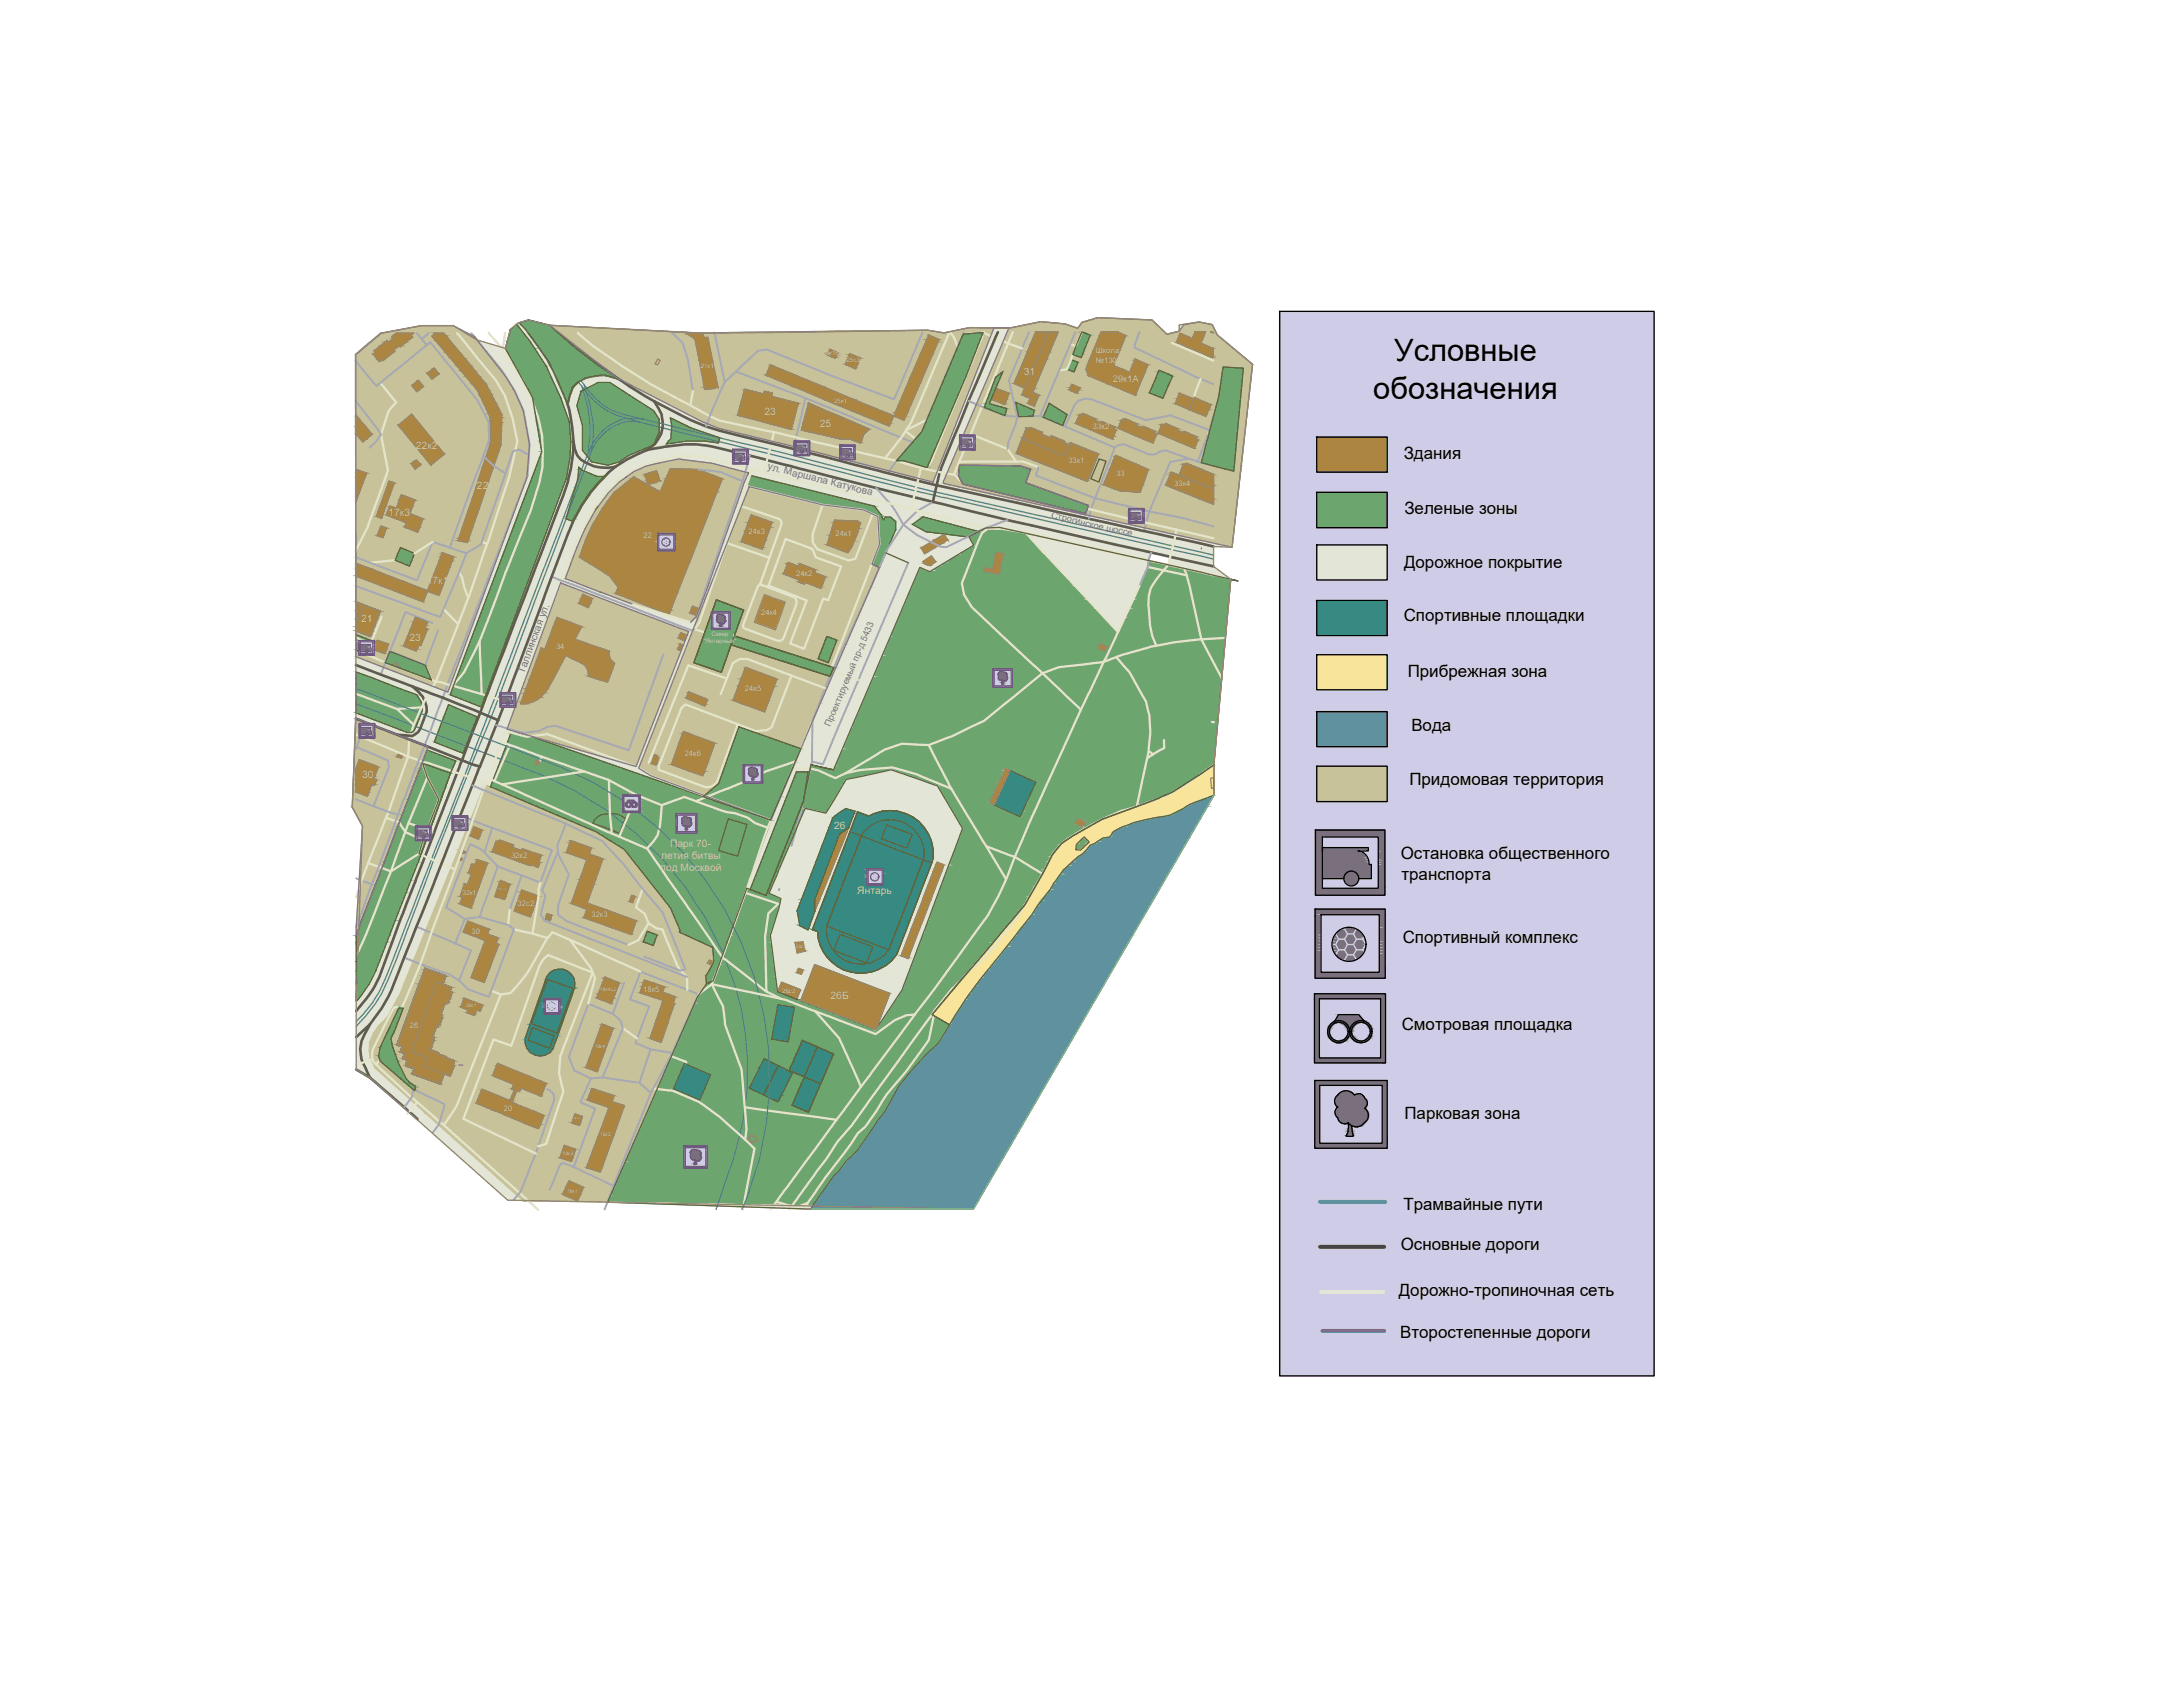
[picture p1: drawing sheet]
<svg xmlns="http://www.w3.org/2000/svg" width="279mm" height="216mm" viewBox="0 0 279 216" stroke-linecap="round" stroke-linejoin="round" font-family="sans-serif">
<defs><g id="words">
<g font-size="3.9">
<text x="178.4" y="46.2">Условные</text>
<text x="175.8" y="51">обозначения</text>
</g>
<g font-size="2.2">
<text x="179.7" y="58.8">Здания</text>
<text x="179.7" y="65.8">Зеленые зоны</text>
<text x="179.7" y="72.7">Дорожное покрытие</text>
<text x="179.7" y="79.5">Спортивные площадки</text>
<text x="180.2" y="86.7">Прибрежная зона</text>
<text x="180.6" y="93.6">Вода</text>
<text x="180.4" y="100.5">Придомовая территория</text>
<text x="179.3" y="110">Остановка общественного</text>
<text x="179.4" y="112.6">транспорта</text>
<text x="179.5" y="120.7">Спортивный комплекс</text>
<text x="179.4" y="131.8">Смотровая площадка</text>
<text x="179.7" y="143.3">Парковая зона</text>
<text x="179.6" y="154.9">Трамвайные пути</text>
<text x="179.3" y="160">Основные дороги</text>
<text x="179" y="165.9">Дорожно-тропиночная сеть</text>
<text x="179.2" y="171.3">Второстепенные дороги</text>
</g>
<g font-size="1.3" fill="#d7c5a2">
<text x="131" y="47.9">31</text>
<text x="97.8" y="53.1">23</text>
<text x="53.2" y="57.4">22к2</text>
<text x="104.9" y="54.6">25</text>
<text x="61" y="62.6">22к1</text>
<text x="49.7" y="66">17к3</text>
<text x="54.6" y="74.7">17к1</text>
<text x="46.2" y="79.6">21</text>
<text x="52.4" y="82">23</text>
<text x="46.4" y="99.6">30</text>
<text x="106.8" y="106.1">26</text>
<text x="84.5" y="111.5">под Москвой</text>
<text x="84.6" y="110">летия битвы</text>
<text x="85.8" y="108.4">Парк 70-</text>
<text x="109.7" y="114.4">Янтарь</text>
<text x="106.3" y="127.8">26Б</text>
</g>
<g font-size="1.3" fill="#7a6f7d">
<text x="98.2" y="60.1" transform="rotate(14 98.2 60.1)">ул Маршала Катукова</text>
<text x="99.5" y="60.4" transform="rotate(16 99.5 60.4)">.</text>
<text x="70.2" y="77.8" transform="rotate(-69 70.2 77.8)">.</text>
<text x="67.1" y="86.2" transform="rotate(-70 67.1 86.2)">Таллинская ул</text>
</g>
<text font-size="1.2" fill="#d7c5a2" x="142.5" y="49">29к1А</text>
<g font-size="1.2" fill="#7a6f7d">
<text x="134.5" y="66.3" transform="rotate(13 134.5 66.3)">Строгинское шоссе</text>
<text x="110.3" y="83.5" transform="rotate(-69 110.3 83.5)">-</text>
<text x="110.5" y="83.1" transform="rotate(-66 110.5 83.1)">д</text>
<text x="110.9" y="82.2" transform="rotate(-67 110.9 82.2)">5433</text>
<text x="106.3" y="93.1" transform="rotate(-67 106.3 93.1)">Проектируемый пр</text>
</g>
<g font-size="1" fill="#d7c5a2">
<text x="140.3" y="45.2">Школа</text>
<text x="140.3" y="46.4">№1302</text>
<text x="136.7" y="59.2">33к1</text>
<text x="139.9" y="55">33к2</text>
<text x="142.9" y="61">33</text>
<text x="150.3" y="62.2">33к4</text>
<text x="82.4" y="68.8">22</text>
<text x="95.8" y="68.3">24к3</text>
<text x="106.9" y="68.6">24к1</text>
<text x="101.9" y="73.8">24к2</text>
<text x="71.2" y="83.1">34</text>
<text x="97.4" y="78.7">24к4</text>
<text x="95.3" y="88.5">24к5</text>
<text x="87.6" y="96.7">24к6</text>
<text x="65.4" y="109.7">32к2</text>
<text x="60.4" y="119.5">30</text>
<text x="66.3" y="116">32с2</text>
<text x="75.7" y="117.4">32к3</text>
<text x="52.5" y="131.5">26</text>
<text x="82.3" y="126.9">18к5</text>
<text x="64.5" y="142.1">20</text>
</g>
<text font-size=".9" fill="#d7c5a2" x="59.2" y="114.5">32к1</text>
<g font-size=".8" fill="#d7c5a2">
<text x="89.7" y="47">21к1</text>
<text x="105.3" y="45.4">25к1с2</text>
<text x="108.3" y="46.4">25с3</text>
<text x="106.8" y="51.5">25к1</text>
<text x="90" y="82.3">&quot;Янтарный&quot;</text>
<text x="91.1" y="81.3">Сквер</text>
<text x="100.1" y="127.1">26с2</text>
<text x="66.4" y="140.5">Школа</text>
<text x="66.4" y="141.4">№1619</text>
</g>
<g font-size=".7" fill="#d7c5a2">
<text x="59.6" y="128.9">26с1</text>
<text x="76.8" y="126.8">18к4с2</text>
<text x="76.1" y="134.1">18к4</text>
<text x="72" y="147.8">18к3</text>
<text x="76.8" y="145.4">18к2</text>
<text x="72.6" y="152.7">18к1</text>
</g>
<text font-size=".6" fill="#d7c5a2" x="101.9" y="121.4">26с1</text>
<g font-size=".3" fill="#d7c5a2">
<text x="63.8" y="113.9">32к1с2</text>
<text x="73.4" y="143.3">18к3с1</text>
</g>
</g></defs>
<g fill="#cecce6" stroke="#cecce6" stroke-width=".13">
<path d="M65.5 89.3h.3z"/>
<path d="M65.5 89.6h.3z"/>
<path d="M59.1 105h.5z"/>
<path d="M59.2 105.1h.4z"/>
<path d="M54.7 106.3h.3z"/>
<path d="M54.5 106.4h.5z"/>
<path d="M54.7 106.7h.3z"/>
<path d="M95 58.1h.5z"/>
<path d="M95.1 58.2h.4z"/>
<path d="M109 57.5h.3z"/>
<path d="M109 57.9h.3z"/>
<path d="M103.2 57h.2z"/>
<path d="M103 57.1h.4z"/>
<path d="M103.2 57.4h.2z"/>
<path d="M124.3 56.3h.3z"/>
<path d="M124.3 56.7h.3z"/>
<path d="M145.9 65.7h.3z"/>
<path d="M146 66.1h.2z"/>
<path d="M47.4 82.6h.3z"/>
<path d="M47.5 82.9h.2z"/>
<path d="M47.5 93.2h.3z"/>
<path d="M47.2 93.2h.6z"/>
<path d="M47.5 93.6h.3z"/>
<path d="M81.1 102.7h.1z"/>
<path d="M163.7 39.9l48 136.2v-136.2zM163.7 39.9l48 136.2h-48z"/>
<path d="M64.2 88.8l1.6 .3v-.3zM64.2 88.8l1.6 .3h-1.6z"/>
<path d="M65.5 89.1l.3 .2v-.2zM65.5 89.1l.3 .2h-.3zM65.2 89.3h.6z"/>
<path d="M65.2 89.3h.6zM65.2 89.3h.6z"/>
<path d="M65.3 89.3h.5zM65.3 89.3h.5z"/>
<path d="M65.3 89.3h.5zM65.3 89.3h.5z"/>
<path d="M65.4 89.3l.4 .1zM65.4 89.3l.4 .1z"/>
<path d="M65.4 89.4h.4zM65.4 89.4h.4z"/>
<path d="M65.5 89.4l.3 .1v-.1zM65.5 89.4l.3 .1h-.3z"/>
<path d="M65.5 89.5h.3zM65.5 89.5h.3z"/>
<path d="M65.5 89.5l.3 .1v-.1zM65.5 89.5l.3 .1h-.3zM65.5 89.6h.3z"/>
<path d="M65.6 89.6l.2 .5v-.5zM65.6 89.6l.2 .5h-.2z"/>
<path d="M65.2 90.1h.6zM65.2 90.1h.6z"/>
<path d="M64.2 90.1h.6zM64.2 90.1h.6z"/>
<path d="M65.2 90.1h.6zM65.2 90.1h.6z"/>
<path d="M64.2 90.1h.6zM64.2 90.1h.6z"/>
<path d="M65.2 90.1h.6zM65.2 90.1h.6z"/>
<path d="M64.2 90.1h.7zM64.2 90.1h.7z"/>
<path d="M65.2 90.1l.6 .1zM65.2 90.1l.6 .1z"/>
<path d="M64.2 90.1l.7 .1zM64.2 90.1l.7 .1z"/>
<path d="M65.2 90.2h.6zM65.2 90.2h.6z"/>
<path d="M64.2 90.2h.7zM64.2 90.2h.7z"/>
<path d="M65.2 90.2h.6zM65.2 90.2h.6z"/>
<path d="M64.2 90.2h.7zM64.2 90.2h.7z"/>
<path d="M65.1 90.2h.7zM65.1 90.2h.7z"/>
<path d="M64.2 90.2h.8zM64.2 90.2h.8z"/>
<path d="M65.1 90.2h.7zM65 90.2h.8z"/>
<path d="M64.2 90.2h.8zM64.2 90.2h.8z"/>
<path d="M64.2 90.2l1.6 .1v-.1zM64.2 90.2l1.6 .1h-1.6z"/>
<path d="M58 104.6l1.6 .3v-.3zM58 104.6l1.6 .3h-1.6z"/>
<path d="M59.4 104.9l.2 .1v-.1zM59.4 104.9l.2 .1h-.2z"/>
<path d="M59.4 105h.2zM59.1 105h.5zM59.1 105h.5z"/>
<path d="M59.1 105l.5 .1zM59.1 105l.5 .1zM59.2 105.1h.4z"/>
<path d="M59.3 105.1l.3 .1v-.1zM59.3 105.1l.3 .1h-.3z"/>
<path d="M59.3 105.2h.3zM59.3 105.2h.3z"/>
<path d="M59.4 105.2l.2 .1zM59.4 105.2l.2 .1z"/>
<path d="M59.4 105.3h.2zM59.4 105.3h.2h-.2z"/>
<path d="M59.4 105.3l.2 .1zM59.4 105.3l.2 .1z"/>
<path d="M59.4 105.4h.2zM59.4 105.4h.2z"/>
<path d="M59.4 105.4l.2 .4v-.4zM59.4 105.4l.2 .4h-.2z"/>
<path d="M59.1 105.8h.5zM59.1 105.8h.5z"/>
<path d="M58 105.8h.7zM58 105.8h.7z"/>
<path d="M59.1 105.8l.5 .1zM59.1 105.8l.5 .1z"/>
<path d="M58 105.8l.7 .1zM58 105.8l.7 .1z"/>
<path d="M59.1 105.9h.5zM59.1 105.9h.5z"/>
<path d="M58 105.9h.7zM58 105.9h.7z"/>
<path d="M59.1 105.9l.5 .1zM59.1 105.9l.5 .1z"/>
<path d="M58 105.9l.7 .1zM58 105.9l.7 .1z"/>
<path d="M59.1 106h.5zM59 106h.6z"/>
<path d="M58 106h.8zM58 106h.8z"/>
<path d="M59 106h.6zM59 106h.6z"/>
<path d="M58 106h.8zM58 106h.8z"/>
<path d="M59 106h.6zM58.9 106h.7z"/>
<path d="M58 106h.8zM58 106h.8z"/>
<path d="M58.9 106h.7zM58.9 106h.7z"/>
<path d="M58 106h.9zM58 106h.9z"/>
<path d="M58 106l1.6 .1v-.1zM58 106l1.6 .1h-1.6z"/>
<path d="M53.4 105.9l1.6 .3v-.3zM53.4 105.9l1.6 .3h-1.6z"/>
<path d="M54.7 106.2l.3 .1v-.1zM54.7 106.2l.3 .1h-.3zM54.4 106.3h.6z"/>
<path d="M54.4 106.3l.6 .1zM54.4 106.3l.6 .1zM54.5 106.4h.5z"/>
<path d="M54.5 106.4h.5zM54.5 106.4h.5z"/>
<path d="M54.6 106.4h.4zM54.6 106.4h.4z"/>
<path d="M54.6 106.4l.4 .1v-.1zM54.6 106.4l.4 .1h-.3z"/>
<path d="M54.7 106.5l.3 .1zM54.7 106.5l.3 .1z"/>
<path d="M54.7 106.6l.3 .1v-.1zM54.7 106.6l.3 .1h-.3z"/>
<path d="M54.7 106.7h.3zM54.7 106.7h.3zM54.7 106.7h.3z"/>
<path d="M54.8 106.7l.2 .4v-.4zM54.8 106.7l.2 .4h-.2z"/>
<path d="M54.4 107.1l.6 .1zM54.4 107.1l.6 .1z"/>
<path d="M53.4 107.1l.6 .1zM53.4 107.1l.6 .1z"/>
<path d="M54.4 107.2h.6zM54.4 107.2h.6z"/>
<path d="M53.4 107.2h.6zM53.4 107.2h.6z"/>
<path d="M54.4 107.2h.6zM54.4 107.2h.6z"/>
<path d="M53.4 107.2h.6zM53.4 107.2h.6z"/>
<path d="M54.4 107.2l.6 .1zM54.4 107.3h.6z"/>
<path d="M53.4 107.2l.7 .1zM53.4 107.2l.7 .1z"/>
<path d="M54.4 107.3h.6zM54.3 107.3h.7z"/>
<path d="M53.4 107.3h.7zM53.4 107.3h.7z"/>
<path d="M54.3 107.3h.7zM54.3 107.3h.7z"/>
<path d="M53.4 107.3h.7zM53.4 107.3h.7z"/>
<path d="M54.3 107.3h.7zM54.3 107.3h.7z"/>
<path d="M53.4 107.3h.7zM53.4 107.3h.7z"/>
<path d="M54.3 107.3h.7zM54.2 107.3h.8z"/>
<path d="M53.4 107.3h.8zM53.4 107.3h.8z"/>
<path d="M53.4 107.3l1.6 .1v-.1zM53.4 107.3l1.6 .1h-1.6z"/>
<path d="M94 57.7l1.5 .3v-.3zM94 57.7l1.5 .3h-1.5z"/>
<path d="M95.3 58l.2 .1v-.1zM95.3 58l.2 .1h-.2z"/>
<path d="M95.3 58.1h.2zM95 58.1h.5zM95 58.1h.5z"/>
<path d="M95 58.1l.5 .1zM95 58.1l.5 .1zM95.1 58.2h.4z"/>
<path d="M95.2 58.2l.3 .1v-.1zM95.2 58.2l.3 .1h-.3z"/>
<path d="M95.2 58.3h.3zM95.2 58.3h.3z"/>
<path d="M95.3 58.3h.2zM95.3 58.3h.2z"/>
<path d="M95.3 58.3l.2 .1v-.1zM95.3 58.3l.2 .1h-.2z"/>
<path d="M95.3 58.4l.2 .1zM95.3 58.4l.2 .1z"/>
<path d="M95.3 58.5h.2zM95.3 58.5h.2z"/>
<path d="M95.3 58.5l.2 .4v-.4zM95.3 58.5l.2 .4h-.2z"/>
<path d="M95 58.9h.5zM95 58.9h.5z"/>
<path d="M94 58.9h.6zM94 58.9h.6z"/>
<path d="M95 58.9l.5 .1zM95 58.9l.5 .1z"/>
<path d="M94 58.9l.6 .1zM94 58.9l.6 .1z"/>
<path d="M95 59h.5zM95 59h.5z"/>
<path d="M94 59h.6zM94 59h.6z"/>
<path d="M95 59l.5 .1zM95 59l.5 .1z"/>
<path d="M94 59l.7 .1zM94 59l.7 .1z"/>
<path d="M95 59.1h.5zM94.9 59.1h.6z"/>
<path d="M94 59.1h.7zM94 59.1h.7z"/>
<path d="M94.9 59.1h.6zM94.9 59.1h.6z"/>
<path d="M94 59.1h.7zM94 59.1h.7z"/>
<path d="M94.9 59.1h.6zM94.9 59.1h.6z"/>
<path d="M94 59.1h.7zM94 59.1h.7z"/>
<path d="M94.9 59.1h.6zM94.8 59.1h.7z"/>
<path d="M94 59.1h.8zM94 59.1h.8z"/>
<path d="M94 59.1l1.5 .1v-.1zM94 59.1l1.5 .1h-1.5z"/>
<path d="M107.7 57.1l1.6 .3v-.3zM107.7 57.1l1.6 .3h-1.6z"/>
<path d="M109 57.4l.3 .1v-.1zM109 57.4l.3 .1h-.3zM108.7 57.5h.6z"/>
<path d="M108.7 57.5h.6zM108.7 57.5h.6z"/>
<path d="M108.8 57.5l.5 .1zM108.8 57.5l.5 .1z"/>
<path d="M108.8 57.6h.5zM108.8 57.6h.5z"/>
<path d="M108.9 57.6l.4 .1zM108.9 57.6l.4 .1z"/>
<path d="M108.9 57.7h.4zM108.9 57.7h.4z"/>
<path d="M109 57.7l.3 .1v-.1zM109 57.7l.3 .1h-.3z"/>
<path d="M109 57.8h.3zM109 57.8h.3z"/>
<path d="M109 57.8l.3 .1v-.1zM109 57.8l.3 .1h-.3zM109 57.9h.3z"/>
<path d="M109.1 57.9l.2 .4v-.4zM109.1 57.9l.2 .4h-.2z"/>
<path d="M108.7 58.3h.6zM108.7 58.3h.6z"/>
<path d="M107.7 58.3h.6zM107.7 58.3h.6z"/>
<path d="M108.7 58.3l.6 .1zM108.7 58.4h.6z"/>
<path d="M107.7 58.3l.6 .1zM107.7 58.3l.6 .1z"/>
<path d="M108.7 58.4h.6zM108.7 58.4h.6z"/>
<path d="M107.7 58.4h.6zM107.7 58.4h.6z"/>
<path d="M108.7 58.4l.6 .1zM108.7 58.4l.6 .1z"/>
<path d="M107.7 58.4l.6 .1zM107.7 58.4l.6 .1z"/>
<path d="M108.6 58.5h.7zM108.6 58.5h.7z"/>
<path d="M107.7 58.5h.7zM107.7 58.5h.7z"/>
<path d="M108.6 58.5h.7zM108.6 58.5h.7z"/>
<path d="M107.7 58.5h.7zM107.7 58.5h.7z"/>
<path d="M108.6 58.5h.7zM108.5 58.5h.8z"/>
<path d="M107.7 58.5h.7zM107.7 58.5h.7z"/>
<path d="M108.5 58.5h.8zM108.5 58.5h.8z"/>
<path d="M107.7 58.5h.8zM107.7 58.5h.8z"/>
<path d="M107.7 58.5l1.6 .1v-.1zM107.7 58.5l1.6 .1h-1.6z"/>
<path d="M101.9 56.7l1.5 .3v-.3zM101.9 56.7l1.5 .3h-1.5z"/>
<path d="M103.2 57h.2zM103.2 57h.2h-.2zM102.9 57h.5z"/>
<path d="M102.9 57l.5 .1zM102.9 57l.5 .1zM103 57.1h.4z"/>
<path d="M103 57.1h.4zM103 57.1h.4z"/>
<path d="M103 57.1l.4 .1zM103 57.1l.4 .1z"/>
<path d="M103.1 57.2h.3zM103.1 57.2h.3h-.3z"/>
<path d="M103.1 57.2l.3 .1zM103.1 57.2l.3 .1z"/>
<path d="M103.2 57.3l.2 .1v-.1zM103.2 57.3l.2 .1h-.2z"/>
<path d="M103.2 57.4h.2zM103.2 57.4h.2zM103.2 57.4h.2z"/>
<path d="M103.3 57.4l.1 .4v-.4zM103.3 57.4l.1 .4h-.1z"/>
<path d="M102.9 57.8l.5 .1zM102.9 57.8l.5 .1z"/>
<path d="M101.9 57.8l.6 .1zM101.9 57.8l.6 .1z"/>
<path d="M102.9 57.9h.5zM102.9 57.9h.5z"/>
<path d="M101.9 57.9h.6zM101.9 57.9h.6z"/>
<path d="M102.9 57.9l.5 .1zM102.9 57.9l.5 .1z"/>
<path d="M101.9 57.9l.6 .1zM101.9 57.9l.6 .1z"/>
<path d="M102.9 58h.5zM102.8 58h.6z"/>
<path d="M101.9 58h.6zM101.9 58h.6z"/>
<path d="M102.8 58h.6zM102.8 58h.6z"/>
<path d="M101.9 58h.6zM101.9 58h.6z"/>
<path d="M102.8 58l.6 .1zM102.8 58l.6 .1z"/>
<path d="M101.9 58l.7 .1zM101.9 58l.7 .1z"/>
<path d="M102.8 58.1h.6zM102.7 58.1h.7z"/>
<path d="M101.9 58.1h.7zM101.9 58.1h.7z"/>
<path d="M102.7 58.1h.7zM102.7 58.1h.7z"/>
<path d="M101.9 58.1h.8zM101.9 58.1h.8z"/>
<path d="M101.9 58.1h1.5zM101.9 58.1h1.5h-1.5z"/>
<path d="M123 55.9l1.6 .3v-.3zM123 55.9l1.6 .3h-1.6z"/>
<path d="M124.3 56.2l.3 .1v-.1zM124.3 56.2l.3 .1h-.3zM124 56.3h.6z"/>
<path d="M124 56.3h.6zM124 56.3h.6z"/>
<path d="M124.1 56.3l.5 .1zM124.1 56.3l.5 .1z"/>
<path d="M124.2 56.4h.4zM124.2 56.4h.4z"/>
<path d="M124.2 56.4h.4zM124.2 56.4h.4z"/>
<path d="M124.3 56.4l.3 .1zM124.3 56.4l.3 .1z"/>
<path d="M124.3 56.5l.3 .1v-.1zM124.3 56.5l.3 .1h-.3z"/>
<path d="M124.3 56.6h.3zM124.3 56.6h.3z"/>
<path d="M124.3 56.6l.3 .1v-.1zM124.3 56.6l.3 .1h-.3zM124.3 56.7h.3z"/>
<path d="M124.4 56.7l.2 .4v-.4zM124.4 56.7l.2 .4h-.2z"/>
<path d="M124.1 57.1h.5zM124.1 57.1h.5z"/>
<path d="M123 57.1h.7zM123 57.1h.7z"/>
<path d="M124 57.1l.6 .1zM124 57.1l.6 .1z"/>
<path d="M123 57.1l.7 .1zM123 57.1l.7 .1z"/>
<path d="M124 57.2h.6zM124 57.2h.6z"/>
<path d="M123 57.2h.7zM123 57.2h.7z"/>
<path d="M124 57.2h.6zM124 57.2h.6z"/>
<path d="M123 57.2h.7zM123 57.2h.7z"/>
<path d="M124 57.2h.6zM124 57.2h.6z"/>
<path d="M123 57.2h.7zM123 57.2h.7z"/>
<path d="M124 57.2l.6 .1zM124 57.2l.6 .1z"/>
<path d="M123 57.2l.7 .1zM123 57.2l.7 .1z"/>
<path d="M124 57.3h.6zM123.9 57.3h.7z"/>
<path d="M123 57.3h.8zM123 57.3h.8z"/>
<path d="M123.9 57.3h.7zM123.9 57.3h.7z"/>
<path d="M123 57.3h.8zM123 57.3h.8z"/>
<path d="M123 57.3l1.6 .1v-.1zM123 57.3l1.6 .1h-1.6z"/>
<path d="M144.6 65.2l1.6 .4v-.4zM144.6 65.2l1.6 .4h-1.6z"/>
<path d="M145.9 65.6l.3 .1v-.1zM145.9 65.6l.3 .1h-.3zM145.6 65.7h.6z"/>
<path d="M145.6 65.7h.6zM145.6 65.7h.6z"/>
<path d="M145.7 65.7h.5zM145.7 65.7h.5z"/>
<path d="M145.8 65.7l.4 .1zM145.8 65.7l.4 .1z"/>
<path d="M145.8 65.8h.4zM145.8 65.8h.4z"/>
<path d="M145.9 65.8h.3zM145.9 65.8h.3z"/>
<path d="M145.9 65.8l.3 .1v-.1zM145.9 65.8l.3 .1h-.3z"/>
<path d="M145.9 65.9l.3 .1zM145.9 65.9l.3 .1z"/>
<path d="M146 66l.2 .1v-.1zM146 66l.2 .1h-.2zM146 66.1h.2z"/>
<path d="M146 66.1l.2 .4v-.4zM146 66.1l.2 .4h-.2z"/>
<path d="M145.7 66.5h.5zM145.7 66.5h.5z"/>
<path d="M144.6 66.5h.6zM144.6 66.5h.6z"/>
<path d="M145.7 66.5l.5 .1zM145.7 66.5l.5 .1z"/>
<path d="M144.6 66.5l.6 .1zM144.6 66.5l.6 .1z"/>
<path d="M145.6 66.6h.6zM145.6 66.6h.6z"/>
<path d="M144.6 66.6h.7zM144.6 66.6h.7z"/>
<path d="M145.6 66.6h.6zM145.6 66.6h.6z"/>
<path d="M144.6 66.6h.7zM144.6 66.6h.7z"/>
<path d="M145.6 66.6h.6zM145.6 66.6h.6z"/>
<path d="M144.6 66.6h.7zM144.6 66.6h.7z"/>
<path d="M145.6 66.6h.6zM145.5 66.6h.7z"/>
<path d="M144.6 66.6h.8zM144.6 66.6h.8z"/>
<path d="M145.5 66.6h.7zM145.5 66.6h.7z"/>
<path d="M144.6 66.6h.8zM144.6 66.6h.8z"/>
<path d="M145.5 66.6l.7 .1zM145.5 66.7h.7z"/>
<path d="M144.6 66.6l.8 .1zM144.6 66.6l.8 .1z"/>
<path d="M144.6 66.7h1.6zM144.6 66.7h1.6z"/>
<path d="M46.1 82.1l1.6 .4v-.4zM46.1 82.1l1.6 .4h-1.6z"/>
<path d="M47.4 82.5l.3 .1v-.1zM47.4 82.5l.3 .1h-.3zM47.2 82.6h.5z"/>
<path d="M47.2 82.6h.5zM47.2 82.6h.5z"/>
<path d="M47.2 82.6h.5zM47.2 82.6h.5z"/>
<path d="M47.3 82.6h.4zM47.3 82.6h.4z"/>
<path d="M47.3 82.6l.4 .1zM47.3 82.6l.4 .1z"/>
<path d="M47.4 82.7h.3zM47.4 82.7h.3z"/>
<path d="M47.4 82.7l.3 .1v-.1zM47.4 82.7l.3 .1h-.3z"/>
<path d="M47.4 82.8l.3 .1zM47.4 82.8l.3 .1z"/>
<path d="M47.5 82.9h.2zM47.5 82.9h.2h-.2zM47.5 82.9h.2z"/>
<path d="M47.5 82.9l.2 .5v-.5zM47.5 82.9l.2 .5h-.2z"/>
<path d="M47.2 83.4h.5zM47.2 83.4h.5z"/>
<path d="M46.1 83.4h.6zM46.1 83.4h.6z"/>
<path d="M47.2 83.4h.5zM47.2 83.4h.5z"/>
<path d="M46.1 83.4h.6zM46.1 83.4h.6z"/>
<path d="M47.2 83.4l.5 .1zM47.2 83.4l.5 .1z"/>
<path d="M46.1 83.4l.7 .1zM46.1 83.4l.7 .1z"/>
<path d="M47.1 83.5h.6zM47.1 83.5h.6z"/>
<path d="M46.1 83.5h.7zM46.1 83.5h.7z"/>
<path d="M47.1 83.5h.6zM47.1 83.5h.6z"/>
<path d="M46.1 83.5h.7zM46.1 83.5h.7z"/>
<path d="M47.1 83.5h.6zM47 83.5h.7z"/>
<path d="M46.1 83.5h.8zM46.1 83.5h.8z"/>
<path d="M47 83.5h.7zM47 83.5h.7z"/>
<path d="M46.1 83.5h.8zM46.1 83.5h.8z"/>
<path d="M47 83.5l.7 .1zM47 83.5l.7 .1z"/>
<path d="M46.1 83.5l.8 .1zM46.1 83.5l.8 .1z"/>
<path d="M46.1 83.6h1.6zM46.1 83.6h1.6z"/>
<path d="M46.1 92.8l1.7 .3v-.3zM46.1 92.8l1.7 .3h-1.7z"/>
<path d="M47.5 93.1l.3 .1v-.1zM47.5 93.1l.3 .1h-.3zM47.2 93.2h.6z"/>
<path d="M47.2 93.2h.6zM47.2 93.2h.6zM47.2 93.2h.6z"/>
<path d="M47.3 93.2l.5 .1zM47.3 93.2l.5 .1z"/>
<path d="M47.4 93.3h.4zM47.4 93.3h.4z"/>
<path d="M47.4 93.3l.4 .1v-.1zM47.4 93.3l.4 .1h-.3z"/>
<path d="M47.5 93.4h.3zM47.5 93.4h.3z"/>
<path d="M47.5 93.4l.3 .1v-.1zM47.5 93.4l.3 .1h-.3z"/>
<path d="M47.5 93.5l.3 .1zM47.5 93.5l.3 .1zM47.5 93.6h.3z"/>
<path d="M47.5 93.6l.3 .4v-.4zM47.5 93.6l.3 .4h-.3z"/>
<path d="M47.2 94h.6zM47.2 94h.6z"/>
<path d="M46.1 94h.7zM46.1 94h.7z"/>
<path d="M47.2 94l.6 .1zM47.2 94l.6 .1z"/>
<path d="M46.1 94l.7 .1zM46.1 94l.7 .1z"/>
<path d="M47.2 94.1h.6zM47.2 94.1h.6z"/>
<path d="M46.1 94.1h.7zM46.1 94.1h.7z"/>
<path d="M47.2 94.1h.6zM47.2 94.1h.6z"/>
<path d="M46.1 94.1h.7zM46.1 94.1h.7z"/>
<path d="M47.2 94.1l.6 .1zM47.2 94.1l.6 .1z"/>
<path d="M46.1 94.1l.8 .1zM46.1 94.1l.8 .1z"/>
<path d="M47.1 94.2h.7zM47.1 94.2h.7z"/>
<path d="M46.1 94.2h.8zM46.1 94.2h.8z"/>
<path d="M47.1 94.2h.7zM47 94.2h.8z"/>
<path d="M46.1 94.2h.8zM46.1 94.2h.8z"/>
<path d="M47 94.2h.8zM47 94.2h.8z"/>
<path d="M46.1 94.2h.9zM46.1 94.2h.9z"/>
<path d="M46.1 94.2h1.7zM46.1 94.2h1.7z"/>
<path d="M111.1 111.4l1.8 .3v-.3zM111.1 111.4l1.8 .3h-1.8z"/>
<path d="M112 111.7h.9zM112 111.7h.9z"/>
<path d="M111.1 111.7h.7zM111.1 111.7h.8z"/>
<path d="M112.1 111.7l.8 .1zM112.1 111.7l.8 .1z"/>
<path d="M111.1 111.7h.7zM111.1 111.7l.6 .1z"/>
<path d="M112.2 111.8h.7zM112.2 111.8h.7z"/>
<path d="M111.1 111.8h.6zM111.1 111.8h.6z"/>
<path d="M112.3 111.8l.6 .1v-.1zM112.3 111.8l.6 .1h-.5z"/>
<path d="M111.1 111.8l.5 .1 .1-.1zM111.1 111.8l.5 .1h-.5z"/>
<path d="M112.4 111.9l.5 .1v-.1zM112.4 111.9l.5 .1h-.5z"/>
<path d="M111.1 111.9l.4 .1 .1-.1zM111.1 111.9l.4 .1h-.4z"/>
<path d="M112.4 112l.5 .1v-.1zM112.4 112l.5 .1h-.5z"/>
<path d="M111.1 112l.4 .1v-.1zM111.1 112l.4 .1h-.4z"/>
<path d="M112.4 112.1l.5 .1v-.1zM112.4 112.1l.5 .1h-.4z"/>
<path d="M111.1 112.1l.4 .1v-.1zM111.1 112.1l.4 .1h-.4z"/>
<path d="M112.5 112.2h.4zM112.5 112.2h.4h-.4z"/>
<path d="M111.1 112.2h.4zM111.1 112.2h.4h-.4z"/>
<path d="M112.5 112.2l.4 .1v-.1zM112.5 112.2l.4 .1h-.4z"/>
<path d="M111.1 112.2l.4 .1v-.1zM111.1 112.2l.4 .1h-.4z"/>
<path d="M112.5 112.3l.4 .1v-.1zM112.5 112.3l.4 .1h-.5z"/>
<path d="M111.1 112.3l.4 .1v-.1zM111.1 112.3l.4 .1h-.4z"/>
<path d="M112.4 112.4l.5 .1v-.1zM112.4 112.4l.5 .1h-.5z"/>
<path d="M111.1 112.4l.4 .1v-.1zM111.1 112.4l.4 .1h-.4z"/>
<path d="M112.4 112.5l.5 .1v-.1zM112.4 112.5l.5 .1h-.5z"/>
<path d="M111.1 112.5l.5 .1-.1-.1zM111.1 112.5l.5 .1h-.5z"/>
<path d="M112.4 112.6l.5 .1v-.1zM112.4 112.6l.5 .1h-.6z"/>
<path d="M111.1 112.6l.6 .1-.1-.1zM111.1 112.6l.6 .1h-.6z"/>
<path d="M112.3 112.7h.6zM112.2 112.7h.7z"/>
<path d="M111.1 112.7h.6zM111.1 112.7h.6z"/>
<path d="M112.2 112.7h.7zM112.1 112.7h.8z"/>
<path d="M111.1 112.7h.7zM111.1 112.7h.7z"/>
<path d="M112.1 112.7h.8zM112 112.7h.9z"/>
<path d="M111.1 112.7h.8zM111.1 112.7h.8z"/>
<path d="M111.1 112.7l1.8 .4v-.4zM111.1 112.7l1.8 .4h-1.8z"/>
<path d="M84.3 68.5l1.9 .3v-.3zM84.3 68.5l1.9 .3h-1.9z"/>
<path d="M85.3 68.8h.9zM85.3 68.8h.9z"/>
<path d="M84.3 68.8h.8zM84.3 68.8h.9z"/>
<path d="M85.4 68.8l.8 .1zM85.4 68.8l.8 .1z"/>
<path d="M84.3 68.8h.8zM84.3 68.8l.7 .1z"/>
<path d="M85.5 68.9l.7 .1v-.1zM85.5 68.9l.7 .1h-.6z"/>
<path d="M84.3 68.9l.6 .1 .1-.1zM84.3 68.9l.6 .1h-.6z"/>
<path d="M85.6 69h.6zM85.6 69h.6z"/>
<path d="M84.3 69h.6zM84.3 69h.5z"/>
<path d="M85.6 69l.6 .1v-.1zM85.6 69l.6 .1h-.5z"/>
<path d="M84.3 69l.5 .1v-.1zM84.3 69l.5 .1h-.5z"/>
<path d="M85.7 69.1l.5 .1v-.1zM85.7 69.1l.5 .1h-.4z"/>
<path d="M84.3 69.1l.5 .1v-.1zM84.3 69.1l.5 .1h-.5z"/>
<path d="M85.8 69.2l.4 .1v-.1zM85.8 69.2l.4 .1h-.4z"/>
<path d="M84.3 69.2l.4 .1 .1-.1zM84.3 69.2l.4 .1h-.4z"/>
<path d="M85.8 69.3l.4 .1v-.1zM85.8 69.3l.4 .1h-.4z"/>
<path d="M84.3 69.3l.4 .1v-.1zM84.3 69.3l.4 .1h-.4z"/>
<path d="M85.8 69.4l.4 .1v-.1zM85.8 69.4l.4 .1h-.4z"/>
<path d="M84.3 69.4l.4 .1v-.1zM84.3 69.4l.4 .1h-.4z"/>
<path d="M85.8 69.5l.4 .1v-.1zM85.8 69.5l.4 .1h-.4z"/>
<path d="M84.3 69.5l.5 .1-.1-.1zM84.3 69.5l.5 .1h-.5z"/>
<path d="M85.8 69.6l.4 .1v-.1zM85.8 69.6l.4 .1h-.5z"/>
<path d="M84.3 69.6l.5 .1v-.1zM84.3 69.6l.5 .1h-.5z"/>
<path d="M85.7 69.7l.5 .1v-.1zM85.7 69.7l.5 .1h-.6z"/>
<path d="M84.3 69.7l.5 .1v-.1zM84.3 69.7l.5 .1h-.5z"/>
<path d="M85.6 69.8h.6zM85.6 69.8h.6z"/>
<path d="M84.3 69.8h.6zM84.3 69.8h.6z"/>
<path d="M85.6 69.8l.6 .1v-.1zM85.6 69.8l.6 .1h-.7z"/>
<path d="M84.3 69.8l.7 .1-.1-.1zM84.3 69.8l.7 .1h-.7z"/>
<path d="M85.5 69.9h.7zM85.4 69.9h.8z"/>
<path d="M84.3 69.9h.8zM84.3 69.9h.8z"/>
<path d="M85.4 69.9h.8zM85.3 69.9h.9z"/>
<path d="M84.3 69.9h.9zM84.3 69.9h.9z"/>
<path d="M84.3 69.9l1.9 .4v-.4zM84.3 69.9l1.9 .4h-1.9z"/>
<path d="M69.8 127.9l1.7 .4v-.4zM69.8 127.9l1.7 .4h-1.7z"/>
<path d="M70.7 128.3h.8zM70.7 128.3h.8z"/>
<path d="M69.8 128.3h.7zM69.8 128.3h.8z"/>
<path d="M70.7 128.3h.8zM70.7 128.3h.8z"/>
<path d="M69.8 128.3h.7zM69.8 128.3h.6z"/>
<path d="M70.8 128.3l.7 .1zM70.8 128.3l.7 .1z"/>
<path d="M69.8 128.3h.6zM69.8 128.3l.5 .1z"/>
<path d="M70.9 128.4l.6 .1v-.1zM70.9 128.4l.6 .1h-.5z"/>
<path d="M69.8 128.4l.4 .1 .1-.1zM69.8 128.4l.4 .1h-.4z"/>
<path d="M71 128.5h.5zM71 128.5h.5h-.5z"/>
<path d="M69.8 128.5h.4zM69.8 128.5h.4h-.4z"/>
<path d="M71 128.5l.5 .1zM71 128.5l.5 .1z"/>
<path d="M69.8 128.5h.4zM69.8 128.5l.3 .1z"/>
<path d="M71.1 128.6l.4 .1v-.1zM71.1 128.6l.4 .1h-.4z"/>
<path d="M69.8 128.6l.3 .1v-.1zM69.8 128.6l.3 .1h-.3z"/>
<path d="M71.1 128.7l.4 .1v-.1zM71.1 128.7l.4 .1h-.4z"/>
<path d="M69.8 128.7l.3 .1v-.1zM69.8 128.7l.3 .1h-.3z"/>
<path d="M71.1 128.8l.4 .1v-.1zM71.1 128.8l.4 .1h-.4z"/>
<path d="M69.8 128.8l.3 .1v-.1zM69.8 128.8l.3 .1h-.3z"/>
<path d="M71.1 128.9l.4 .1v-.1zM71.1 128.9l.4 .1h-.4z"/>
<path d="M69.8 128.9l.3 .1v-.1zM69.8 128.9l.3 .1h-.3z"/>
<path d="M71.1 129h.4zM71.1 129h.4h-.5z"/>
<path d="M69.8 129h.4h-.1zM69.8 129h.4h-.4z"/>
<path d="M71 129l.5 .1v-.1zM71 129l.5 .1h-.5z"/>
<path d="M69.8 129l.4 .1v-.1zM69.8 129l.4 .1h-.4z"/>
<path d="M71 129.1l.5 .1zM70.9 129.2h.6z"/>
<path d="M69.8 129.1l.5 .1zM69.8 129.1l.5 .1z"/>
<path d="M70.9 129.2h.6zM70.8 129.2h.7z"/>
<path d="M69.8 129.2h.6zM69.8 129.2h.6z"/>
<path d="M70.8 129.2l.7 .1zM70.7 129.3h.8z"/>
<path d="M69.8 129.2l.7 .1zM69.8 129.2l.7 .1z"/>
<path d="M70.7 129.3h.8zM70.7 129.3h.8z"/>
<path d="M69.8 129.3h.8zM69.8 129.3h.8z"/>
<path d="M69.8 129.3l1.7 .3v-.3zM69.8 129.3l1.7 .3h-1.7z"/>
<path d="M79.8 101.9l2 .5v-.5zM79.8 101.9l2 .5h-2z"/>
<path d="M80.4 102.4h1.4zM80.4 102.4h1.4z"/>
<path d="M81.1 102.4l.7 .2v-.2zM81.1 102.4l.7 .2h-.5z"/>
<path d="M81.3 102.6l.5 .1zM81.3 102.6l.5 .1z"/>
<path d="M79.8 102.4l.5 .3 .1-.3zM79.8 102.4l.5 .3h-.5z"/>
<path d="M81.3 102.7h.5zM81.3 102.7h.5z"/>
<path d="M79.8 102.7h.5zM79.8 102.7h.5z"/>
<path d="M81.4 102.7l.4 .1v-.1zM81.4 102.7l.4 .1h-.4z"/>
<path d="M79.8 102.7h.5zM79.8 102.7l.4 .1z"/>
<path d="M81.4 102.8h.4zM81.4 102.8h.4z"/>
<path d="M79.8 102.8h.4zM79.8 102.8h.4z"/>
<path d="M81.4 102.8h.4zM81.4 102.8h.4z"/>
<path d="M79.8 102.8h.4zM79.8 102.8h.3z"/>
<path d="M81.5 102.8l.3 .1v-.1zM81.5 102.8l.3 .1h-.3z"/>
<path d="M79.8 102.8l.3 .1v-.1zM79.8 102.8l.3 .1h-.3z"/>
<path d="M81.5 102.9l.3 .1zM81.5 102.9l.3 .1z"/>
<path d="M79.8 102.9l.3 .1zM79.8 102.9l.3 .1z"/>
<path d="M81.5 103l.3 .1v-.1zM81.5 103l.3 .1h-.3z"/>
<path d="M80.8 103v.1zM80.8 103v.1z"/>
<path d="M79.8 103l.3 .1v-.1zM79.8 103l.3 .1h-.3z"/>
<path d="M81.5 103.1h.3zM81.5 103.1h.3z"/>
<path d="M79.8 103.1h.3zM79.8 103.1h.3z"/>
<path d="M81.5 103.1l.3 .1v-.1zM81.5 103.1l.3 .1h-.4z"/>
<path d="M80.8 103.1l.1 .1zM80.8 103.1l.1 .1zM80.8 103.2h.1zM80.8 103.2h.1z"/>
<path d="M79.8 103.1l.3 .1v-.1zM79.8 103.1l.3 .1h-.3z"/>
<path d="M81.4 103.2h.4zM81.4 103.2h.4z"/>
<path d="M80.8 103.2h.1zM80.8 103.2h.1zM80.7 103.2h.2zM80.7 103.2h.2z"/>
<path d="M79.8 103.2h.4zM79.8 103.2h.4z"/>
<path d="M81.4 103.2l.4 .1zM81.4 103.3h.4z"/>
<path d="M80.7 103.2l.2 .1zM80.7 103.2l.2 .1zM80.7 103.3h.2zM80.7 103.3h.2z"/>
<path d="M79.8 103.2l.5 .1zM79.8 103.2l.5 .1z"/>
<path d="M81.4 103.3h.4zM81.4 103.3h.4z"/>
<path d="M80.7 103.3h.3zM80.6 103.3h.4zM80.6 103.3h.4zM80.6 103.3h.4z"/>
<path d="M79.8 103.3h.5zM79.8 103.3h.5z"/>
<path d="M81.3 103.3h.5zM81.3 103.3h.5z"/>
<path d="M80.6 103.3h.5zM80.6 103.3h.5zM80.6 103.3h.5zM80.6 103.3h.5z"/>
<path d="M79.8 103.3h.5zM79.8 103.3h.5z"/>
<path d="M81.3 103.3h.5zM81.2 103.3h.6z"/>
<path d="M80.6 103.3h.6zM80.6 103.3h.6z"/>
<path d="M81.2 103.3h.6zM81.2 103.3h.6z"/>
<path d="M80.5 103.3h.7zM80.5 103.3h.7z"/>
<path d="M80.5 103.3h1.3zM80.5 103.3h1.3z"/>
<path d="M79.8 103.3h.6zM79.8 103.3h.6z"/>
<path d="M80.5 103.3h1.3zM80.4 103.3h1.4z"/>
<path d="M79.8 103.3h.6zM79.8 103.3h.6z"/>
<path d="M79.8 103.3l2 .5v-.5zM79.8 103.3l2 .5h-2z"/>
<path d="M80.4 102.7h.1zM80.4 102.7h.1z"/>
<path d="M81.1 102.7h.2zM81 102.7h.3z"/>
<path d="M80.4 102.7h.2zM80.3 102.7h.3z"/>
<path d="M81 102.7l.4 .1zM81 102.7l.4 .1z"/>
<path d="M80.3 102.7l.3 .1zM80.3 102.7l.3 .1z"/>
<path d="M81 102.8h.4zM80.9 102.8h.5z"/>
<path d="M80.3 102.8h.4zM80.3 102.8h.4z"/>
<path d="M80.9 102.8h.5zM80.9 102.8h.5z"/>
<path d="M80.2 102.8h.5zM80.2 102.8h.5z"/>
<path d="M80.9 102.8l.5 .1v-.1zM80.9 102.8l.5 .1h-.5z"/>
<path d="M80.2 102.8l.5 .1zM80.2 102.8l.5 .1z"/>
<path d="M80.9 102.9h.5zM80.9 102.9h.5z"/>
<path d="M80.2 102.9h.5zM80.2 102.9h.5z"/>
<path d="M80.9 102.9l.5 .1zM80.9 103h.5z"/>
<path d="M80.2 102.9l.6 .1zM80.2 102.9l.6 .1z"/>
<path d="M80.9 103h.5zM80.9 103h.5z"/>
<path d="M80.2 103l.5 .1 .1-.1zM80.2 103l.5 .1h-.5z"/>
<path d="M80.9 103l.5 .1v-.1zM80.9 103l.5 .1h-.5z"/>
<path d="M80.2 103.1h.5zM80.2 103.1h.5z"/>
<path d="M80.9 103.1h.5zM80.9 103.1h.5z"/>
<path d="M80.2 103.1h.5zM80.2 103.1h.5z"/>
<path d="M80.9 103.1l.5 .1zM80.9 103.1l.5 .1z"/>
<path d="M80.2 103.1h.5zM80.2 103.1l.5 .1z"/>
<path d="M80.9 103.2h.5zM80.9 103.2h.5z"/>
<path d="M80.2 103.2h.5zM80.2 103.2h.4z"/>
<path d="M81 103.2h.4zM81 103.2h.3z"/>
<path d="M80.3 103.2h.3zM80.3 103.2l.3 .1z"/>
<path d="M81 103.2h.3zM81 103.2l.2 .1z"/>
<path d="M80.3 103.3h.3zM80.3 103.3h.2z"/>
<path d="M81.1 103.3h.1zM81.1 103.3h.1z"/>
<path d="M80.4 103.3h.1zM80.4 103.3h.1z"/>
</g>
<g fill="#6da56f" stroke="#6da56f" stroke-width=".13">
<path d="M126.1 67.6l1.8-.1 .5 .1z"/>
<path d="M117.7 72.6l1.3 .6h-1.5z"/>
<path d="M157.5 74.1l1 .3z"/>
<path d="M103.8 97.9l2.9 .6h-3z"/>
<path d="M95.6 113.7l.5 .2h-.6z"/>
<path d="M77.8 153.9h26.5l-.2 .2z"/>
<path d="M94.6 93l7.9 2.8h-8.9z"/>
<path d="M92 100.3h8.6l-.7 1.7z"/>
<path d="M54.7 96l3.6 1.4h-4.2z"/>
<path d="M53.7 109.1h.3l-.1 .2z"/>
<path d="M96.1 60.8l4.5 1.2h-5z"/>
<path d="M118.1 66.1l.1 .1z"/>
<path d="M118.5 68h6.6l-1.2 .7z"/>
<path d="M112.2 70.6h1.3l-.8 1.6z"/>
<path d="M57.4 90.2l3.7 1.6h-4.3z"/>
<path d="M65.4 93.8l1.7 .2h-1.7z"/>
<path d="M56.8 91.8h4.3l-1.3 3.2z"/>
<path d="M90.3 124.9h1.2l-.2 .6z"/>
<path d="M65.3 42.2l.8-.7 .5 .7z"/>
<path d="M85.8 53.5l.4 .2h-.3z"/>
<path d="M90.2 56.4h1.8z"/>
<path d="M85.6 56.4h2.3l-1.7 .3z"/>
<path d="M75.7 59.1h3.5z"/>
<path d="M74.1 59.8l.3 .3h-.4z"/>
<path d="M77.3 61l.3-.2-.2 .2z"/>
<path d="M72.5 66.1h1.2l-.2 .3z"/>
<path d="M45.6 86l2.1 .8h-2.1z"/>
<path d="M57.6 88.9h4.5l-.5 1.5z"/>
<path d="M51.5 93.5h1.5l-.3 .2z"/>
<path d="M54 97.5l.1 .1z"/>
<path d="M54 97.5l.8 .1z"/>
<path d="M54.8 97.6l.1 .1z"/>
<path d="M54.1 97.7l.3 .1h-.3z"/>
<path d="M55 97.7l.2 .1z"/>
<path d="M55.2 97.8l1 .3z"/>
<path d="M56.2 98.1l.6 .2z"/>
<path d="M56.8 98.4h.1z"/>
<path d="M57 98.4l.6 .2z"/>
<path d="M57.6 98.6l.2 .1z"/>
<path d="M57.8 98.7l.7 .2z"/>
<path d="M58.5 98.9l-.2 .6z"/>
<path d="M58.3 99.5l-.5 1.2z"/>
<path d="M57.8 100.7l-.5 1.3z"/>
<path d="M57.3 102v.1z"/>
<path d="M57.3 102.1l-.1 .2z"/>
<path d="M57.2 102.3l-.5 1.3z"/>
<path d="M56.7 103.6l-.3 .7z"/>
<path d="M56.4 104.3l-.3 .7z"/>
<path d="M56.1 105l-.1 .3z"/>
<path d="M52.3 105.3l1 .4h-1.1z"/>
<path d="M56 105.3l-.1 .4z"/>
<path d="M53.6 105.8h1.2l-.1 .4z"/>
<path d="M55.8 105.8l-.1 .4z"/>
<path d="M55.7 106.2l-.1 .3z"/>
<path d="M51.9 106.5l.3 .1h-.4z"/>
<path d="M55.6 106.5l-.1 .1z"/>
<path d="M55.5 106.6v.2z"/>
<path d="M52.5 106.8h1.9l-.3 .7z"/>
<path d="M55.5 106.8l-.3 .7z"/>
<path d="M55.2 107.5l-.7 1.8z"/>
<path d="M54.5 109.3v.1z"/>
<path d="M54 109.4l.1 .1z"/>
<path d="M54.5 109.4l-.1 .1z"/>
<path d="M54.1 109.5h.1z"/>
<path d="M50.5 110.3h1.4l-1.9 1.2z"/>
<path d="M45.6 81.2l2 .8h-2z"/>
<path d="M45.9 83.4h1.1l-.2 .3z"/>
<path d="M49.9 83.4l.9 .3h-1.1z"/>
<path d="M49.3 84.8h4.3l.8 .3z"/>
<path d="M101.9 98.8h1.5z"/>
<path d="M100.5 102.5h2.3l-4.4 11.3z"/>
<path d="M66.5 41.3l1.1-.3 1.4 .3z"/>
<path d="M125.3 42.6h.5z"/>
<path d="M156.5 47l2.6 .1h-2.6z"/>
<path d="M127.8 48l.6-.4-.2 .4z"/>
<path d="M77.6 48.1h.9l.5 .3z"/>
<path d="M130 51.5l.3 .1h-.3z"/>
<path d="M134.3 51.6l.1 .1z"/>
<path d="M128.3 53.1h.4l-.1 .1z"/>
<path d="M130.2 52.5h2.2l-.2 .8z"/>
<path d="M133.6 53.1h3l-.2 .3z"/>
<path d="M114.7 59l.9-.1z"/>
<path d="M122.8 59.5l7.8 .1h-7.8z"/>
<path d="M118.4 59.7h.3v.1z"/>
<path d="M155.7 59.7h2.3l-.1 .3z"/>
<path d="M123.2 61.9h8.5l7.6 2.8z"/>
<path d="M51 129h.6z"/>
<path d="M52.8 139.4h.3z"/>
<path d="M126.1 67.6l7.1 1.1-4.8-1.1zM124 68.7l2.1-1.1 7.1 1.1z"/>
<path d="M124 68.7l11 .4-1.8-.4zM124 68.7l11 .4h-10.8z"/>
<path d="M124.2 69.1l13.9 .7-3.1-.7zM124.2 69.1l13.9 .7h-13.5z"/>
<path d="M124.6 69.8l22.4 1.9-8.9-1.9zM121.4 71.7l3.2-1.9 22.4 1.9z"/>
<path d="M121.4 71.7l32 1.5-6.4-1.5zM119 73.2l2.4-1.5 32 1.5z"/>
<path d="M117.5 73.2l36.3 .1-.4-.1zM117.5 73.2l36.3 .1h-36.3z"/>
<path d="M117.5 73.3l37.5 .2-1.2-.2zM117.5 73.3l37.5 .2h-37.7z"/>
<path d="M117.3 73.5l40.2 .6-2.5-.6zM117.3 73.5l40.2 .6h-40.4z"/>
<path d="M117.1 74.1l40.4 .3v-.3zM117.1 74.1l40.4 .3h-40.5z"/>
<path d="M117 74.4l38.4 23.5 2.1-23.5zM117 74.4l38.4 23.5h-48.4z"/>
<path d="M107 97.9h48.4zM106.9 97.9h48.4z"/>
<path d="M106.9 97.9l47.6 .6 .8-.6zM106.9 97.9l47.6 .6h-47.8z"/>
<path d="M103.7 98.5l50 .6 .8-.6zM103.7 98.5l50 .6h-50.2z"/>
<path d="M103.5 99.1l46.6 2.3 3.6-2.3zM103.5 99.1l46.6 2.3h-47z"/>
<path d="M103.1 101.4l44.3 1.1 2.7-1.1zM103.1 101.4l44.3 1.1h-44.6z"/>
<path d="M102.8 102.5h44.6zM102.8 102.6h44.4z"/>
<path d="M102.8 102.6l38.2 2.3 6.2-2.3zM102.8 102.6l38.2 2.3h-39.1z"/>
<path d="M101.9 104.9l35.4 2.1 3.7-2.1zM101.9 104.9l35.4 2.1h-36.2z"/>
<path d="M101.1 107l34.8 .9 1.4-.9zM101.1 107l34.8 .9h-35.2z"/>
<path d="M100.7 107.9l34 1.5 1.2-1.5zM100.7 107.9l34 1.5h-34.6z"/>
<path d="M100.1 109.4l33.7 1.7 .9-1.7zM100.1 109.4l33.7 1.7h-34.4z"/>
<path d="M99.4 111.1l32.4 3.5 2-3.5zM99.4 111.1l32.4 3.5h-33.8z"/>
<path d="M95.5 113.9l2.5 .7-1.9-.7zM95.5 113.9l2.5 .7h-2.7z"/>
<path d="M95.3 114.6l35.8 1.2 .7-1.2zM95.3 114.6l35.8 1.2h-36.3z"/>
<path d="M94.8 115.8l28.1 9.7 8.2-9.7zM94.8 115.8l28.1 9.7h-31.6z"/>
<path d="M91.3 125.5l31.3 .4 .3-.4zM90.4 125.9l.9-.4 31.3 .4z"/>
<path d="M90.4 125.9l30.7 1.7 1.5-1.7zM90.4 125.9l30.7 1.7h-31.9z"/>
<path d="M89.2 127.6l30.1 2.3 1.8-2.3zM89.2 127.6l30.1 2.3h-31z"/>
<path d="M88.3 129.9l33.2 1.3-2.2-1.3zM88.3 129.9l33.2 1.3h-33.8z"/>
<path d="M87.7 131.2l32.4 2.3 1.4-2.3zM87.7 131.2l32.4 2.3h-33.4z"/>
<path d="M86.7 133.5l32 1.3 1.4-1.3zM86.7 133.5l32 1.3h-32.6z"/>
<path d="M86.1 134.8l30.5 2.3 2.1-2.3zM86.1 134.8l30.5 2.3h-31.5z"/>
<path d="M85.1 137.1l29.9 1.9 1.6-1.9zM85.1 137.1l29.9 1.9h-30.8z"/>
<path d="M84.2 139l29.1 3.2 1.7-3.2zM84.2 139l29.1 3.2h-30.5z"/>
<path d="M82.8 142.2l29.4 1.3 1.1-1.3zM82.8 142.2l29.4 1.3h-29.9z"/>
<path d="M82.3 143.5l29 1.5 .9-1.5zM82.3 143.5l29 1.5h-29.7z"/>
<path d="M81.6 145l28.1 2.2 1.6-2.2zM81.6 145l28.1 2.2h-29.1z"/>
<path d="M80.6 147.2l28.4 .8 .7-.8zM80.6 147.2l28.4 .8h-28.7z"/>
<path d="M80.3 148l28.1 .5 .6-.5zM80.3 148l28.1 .5h-28.3z"/>
<path d="M80.1 148.5l27.2 1.5 1.1-1.5zM80.1 148.5l27.2 1.5h-27.8z"/>
<path d="M79.5 150l27.2 .5 .6-.5zM79.5 150l27.2 .5h-27.5z"/>
<path d="M79.2 150.5l26.7 1.2 .8-1.2zM79.2 150.5l26.7 1.2h-27.2z"/>
<path d="M78.7 151.7l26.3 1.1 .9-1.1zM78.7 151.7l26.3 1.1h-26.8z"/>
<path d="M78.2 152.8l26.2 1 .6-1zM78.2 152.8l26.2 1h-26.6z"/>
<path d="M77.8 153.8l26.5 .1 .1-.1zM77.8 153.8l26.5 .1h-26.5z"/>
<path d="M77.8 153.9l8.6 .2h17.7zM86.4 154.1h17.7l-.3 .6z"/>
<path d="M93.6 95.8l7 4.5 1.9-4.5zM93.6 95.8l7 4.5h-8.6z"/>
<path d="M90 102h9.9l-7.9-1.7zM90 102h9.9l-1.3 3z"/>
<path d="M54.1 97.4l4.1 .3 .1-.3zM54.1 97.4l4.1 .3h-4.2z"/>
<path d="M54 97.7h4.2zM54 97.7h4.2z"/>
<path d="M54.1 97.7l3.6 1.2 .5-1.2zM54.1 97.7l3.6 1.2h-3.2z"/>
<path d="M54.5 98.9l2.9 .6 .3-.6zM54.5 98.9l2.9 .6h-2.7z"/>
<path d="M54.7 99.5l1.7 2.8 1-2.8zM54.7 99.5l1.7 2.8h-.2z"/>
<path d="M56.2 102.3l-1.6 5.2 1.8-5.2zM56.2 102.3l-1.6 5.2h-.5z"/>
<path d="M54.1 107.5l-.1 1.6 .6-1.6zM54.1 107.5l-.1 1.6h-.3z"/>
<path d="M53.7 109.1l-.1 .2h.3zM53.6 109.3h.3v.1z"/>
<path d="M95.6 62l5.9 .2-.9-.2zM95.6 62l5.9 .2h-5.8z"/>
<path d="M95.7 62.2l6.2 .1-.4-.1zM95.7 62.2l6.2 .1h-6z"/>
<path d="M95.9 62.3l15.3 2.3-9.3-2.3zM95.9 62.3l15.3 2.3h-5.9z"/>
<path d="M105.3 64.6l6.6 .2-.7-.2zM105.3 64.6l6.6 .2h-5.1z"/>
<path d="M106.8 64.8l5.5 .4-.4-.4zM106.8 64.8l5.5 .4h-1.8z"/>
<path d="M110.5 65.2l2.3 .7-.5-.7zM110.5 65.2l2.3 .7h-1z"/>
<path d="M111.8 65.9l1.1 .2-.1-.2zM111.8 65.9l1.1 .2h-.5z"/>
<path d="M113.3 66.2l1.1 .4-.4-.4zM113.3 66.2l1.1 .4h-1.3z"/>
<path d="M112.4 66.1l.7 .5-.2-.5zM112.4 66.1l.7 .5h-.7z"/>
<path d="M112.4 66.6l2.2 .2-.2-.2zM112.4 66.6l2.2 .2h-2.2z"/>
<path d="M118.1 66.2l3.7 .9zM116.8 67.1l1.3-.9 3.7 .9z"/>
<path d="M112.4 66.8l2.2 1v-1zM112.4 66.8l2.2 1h-2.2z"/>
<path d="M116.8 67.1l8.4 .9-3.4-.9zM116.8 67.1l8.4 .9h-6.8z"/>
<path d="M118.4 68h6.8zM118.4 68h6.7z"/>
<path d="M118.5 68l5.4 .7zM123.5 68.7h.4z"/>
<path d="M112.4 67.8l1.4 1.9 .8-1.9zM112.4 67.8l1.4 1.9h-1.2z"/>
<path d="M112.6 69.7l.9 .9 .3-.9zM112.6 69.7l.9 .9h-1.3z"/>
<path d="M112.2 70.6l-.6 1.6h1.1zM111.6 72.2h1.1l-.1 .4z"/>
<path d="M56.8 91.8l-1.2 3.2h4.2zM55.6 95h4.2l-.5 1.4z"/>
<path d="M65.4 94l21 6.7-19.3-6.7zM65.4 94l21 6.7h-23.6z"/>
<path d="M62.8 100.7l35.9 4.3-12.3-4.3zM62.8 100.7l35.9 4.3h-25.9z"/>
<path d="M72.8 105l25.3 1.5 .6-1.5zM72.8 105l25.3 1.5h-21.7z"/>
<path d="M76.4 106.5l21.4 .8 .3-.8zM76.4 106.5l21.4 .8h-20.1z"/>
<path d="M77.7 107.3l19.6 1.4 .5-1.4zM77.7 107.3l19.6 1.4h-17.4z"/>
<path d="M79.9 108.7l14.7 7.5 2.7-7.5zM79.9 108.7l14.7 7.5h-8.8z"/>
<path d="M85.8 116.2l7.8 2.7 1-2.7zM85.8 116.2l7.8 2.7h-6.6z"/>
<path d="M87 118.9l6.5 .4 .1-.4zM87 118.9l6.5 .4h-6.5z"/>
<path d="M87 119.3l5.8 2 .7-2zM87 119.3l5.8 2h-1.6z"/>
<path d="M91.2 121.3l1 1.7 .6-1.7zM91.2 121.3l1 1.7h-.8z"/>
<path d="M91.4 123l.4 1 .4-1zM91.4 123l.4 1h-.9z"/>
<path d="M90.9 124l.6 .9 .3-.9zM90.9 124l.6 .9h-1.2z"/>
<path d="M90.3 124.9l.1 .6h.9zM90.4 125.5h.9l-.9 .4z"/>
<path d="M65.3 42.2l2.5 1.5-1.2-1.5zM65.3 42.2l2.5 1.5h-2.9z"/>
<path d="M64.9 43.7l3.6 .9-.7-.9zM64.9 43.7l3.6 .9h-3.8z"/>
<path d="M64.7 44.6l5.2 2.2-1.4-2.2zM64.7 44.6l5.2 2.2h-4z"/>
<path d="M76.6 49l3.2 1.1-1.7-1.1zM74.4 50.1l2.2-1.1 3.2 1.1z"/>
<path d="M74.4 50.1l6.2 .5-.8-.5zM74.4 50.1l6.2 .5h-6.4z"/>
<path d="M65.9 46.8l5.9 4.1-1.9-4.1zM65.9 46.8l5.9 4.1h-3.6z"/>
<path d="M68.2 50.9h3.6zM68.2 50.9h3.6z"/>
<path d="M74.2 50.6l8.4 1.3-2-1.3zM74.2 50.6l8.4 1.3h-8.8z"/>
<path d="M73.8 51.9l9.9 .6-1.1-.6zM73.8 51.9l9.9 .6h-9.7z"/>
<path d="M74 52.5l10.4 1.2-.7-1.2zM74 52.5l10.4 1.2h-10.1z"/>
<path d="M68.2 50.9l4.7 3-1.1-3zM68.2 50.9l4.7 3h-4.2z"/>
<path d="M74.3 53.7l10.1 .8v-.8zM74.3 53.7l10.1 .8h-9.9z"/>
<path d="M85.9 53.7l2.1 .8-1.8-.8zM85.9 53.7l2.1 .8h-2z"/>
<path d="M86 54.5l2.5 .3-.5-.3zM86 54.5l2.5 .3h-2.5z"/>
<path d="M74.5 54.5l9.9 .9v-.9zM74.5 54.5l9.9 .9h-9.9z"/>
<path d="M86 54.8l4.7 .8-2.2-.8zM86 54.8l4.7 .8h-4.8z"/>
<path d="M85.9 55.6l6.2 .4-1.4-.4zM85.9 55.6l6.2 .4h-6.2z"/>
<path d="M85.9 56l6.2 .1v-.1zM85.9 56l6.2 .1h-6.2z"/>
<path d="M85.9 56.1l6.1 .3 .1-.3zM85.9 56.1l6.1 .3h-6.4z"/>
<path d="M90.2 56.4l1.8 .1zM90.3 56.5h1.7l-.1 .2z"/>
<path d="M68.7 53.9l4.4 2.6-.2-2.6zM68.7 53.9l4.4 2.6h-4z"/>
<path d="M85.6 56.4l-.2 .3h.8zM85.3 56.8l.1-.1h.8z"/>
<path d="M74.5 55.4l9.1 1.6 .8-1.6zM74.5 55.4l9.1 1.6h-9.1z"/>
<path d="M74.5 57l7.8 .5 1.3-.5zM74.5 57l7.8 .5h-7.8z"/>
<path d="M74.5 57.5l7.5 .1 .3-.1zM74.5 57.5l7.5 .1h-7.5z"/>
<path d="M69.1 56.5l3.9 1.3 .1-1.3zM69.1 56.5l3.9 1.3h-3.7z"/>
<path d="M74.5 57.6l6 .7 1.5-.7zM74.5 57.6l6 .7h-5.4z"/>
<path d="M69.3 57.8l3.6 .8 .1-.8zM69.3 57.8l3.6 .8h-3.9z"/>
<path d="M75.1 58.3l4.1 .8 1.3-.8zM75.1 58.3l4.1 .8h-3.5z"/>
<path d="M75.7 59.1h3.5zM75.8 59.1h3.4l-1.4 .4z"/>
<path d="M74 60.1l2.4 .9-2-.9zM74 60.1l2.4 .9h-2.4z"/>
<path d="M69 58.6l3.5 2.5 .4-2.5zM69 58.6l3.5 2.5h-4.4z"/>
<path d="M74 61l3 .4 .4-.4zM74 61l3 .4h-3z"/>
<path d="M74 61.4l2 1.1 1-1.1zM74 61.4l2 1.1h-2.4z"/>
<path d="M73.6 62.5l1.8 .8 .6-.8zM73.6 62.5l1.8 .8h-2z"/>
<path d="M73.4 63.3l1.1 1.4 .9-1.4zM73.4 63.3l1.1 1.4h-1.5z"/>
<path d="M73 64.7l.7 1.4 .8-1.4zM73 64.7l.7 1.4h-1.2z"/>
<path d="M72.5 66.1l-.1 .3h1.1zM72.4 66.4h1.1l-.2 .3z"/>
<path d="M45.6 86.8l3.9 .7-1.8-.7zM45.6 86.8l3.9 .7h-3.9z"/>
<path d="M45.6 87.5l4.1 .1-.2-.1zM45.6 87.5l4.1 .1h-4.1z"/>
<path d="M68.1 61.1l-5.5 26.7 9.9-26.7zM68.1 61.1l-5.5 26.7h-4.6z"/>
<path d="M45.6 87.6l5.8 .6-1.7-.6zM45.6 87.6l5.8 .6h-5.8z"/>
<path d="M45.6 88.2l7.7 .7-1.9-.7zM45.6 88.2l7.7 .7h-7.7z"/>
<path d="M58 87.8l4.1 1.1 .5-1.1zM58 87.8l4.1 1.1h-4.5z"/>
<path d="M45.6 88.9l8.3 .9-.6-.9zM45.6 88.9l8.3 .9h-8.3z"/>
<path d="M57.6 88.9l3.8 1.5h.2zM61.4 90.4h.2v.1z"/>
<path d="M45.6 89.8l8.5 .6-.2-.6zM45.6 89.8l8.5 .6h-8.5z"/>
<path d="M45.6 90.4l8.5 .5v-.5zM45.6 90.4l8.5 .5h-8.5z"/>
<path d="M45.6 90.9l8.4 .1 .1-.1zM45.6 90.9l8.4 .1h-8.4z"/>
<path d="M45.6 91l8.3 .2 .1-.2zM45.6 91l8.3 .2h-8.3z"/>
<path d="M45.6 91.2h8.3zM45.6 91.2h8.3z"/>
<path d="M45.6 91.2l8 .9 .3-.9zM45.6 91.2l8 .9h-5.8z"/>
<path d="M47.8 92.1l5.4 1 .4-1zM47.8 92.1l5.4 1h-2.7z"/>
<path d="M50.5 93.1l2.5 .4 .2-.4zM50.5 93.1l2.5 .4h-1.5zM51.5 93.5h1.5zM51.5 93.5h1.5z"/>
<path d="M52.1 93.7h.6zM51.5 93.5l1.2 .2h-.6z"/>
<path d="M54 97.7l.1 .1zM54 97.7l.1 .1h-.1z"/>
<path d="M54.1 97.8l1.2 .3zM54.1 97.8l1.2 .3h-1.1z"/>
<path d="M54 97.8l.2 .3-.1-.3zM54 97.8l.2 .3h-.4z"/>
<path d="M54.2 98.1l1.7 .2-.6-.2zM54.2 98.1l1.7 .2h-1.6z"/>
<path d="M53.8 98.1l.5 .2-.1-.2zM53.8 98.1l.5 .2h-.5z"/>
<path d="M54.3 98.3l1.6 .1zM54.3 98.3l1.6 .1z"/>
<path d="M53.8 98.3l.5 .1zM53.8 98.3l.5 .1z"/>
<path d="M54.3 98.4h1.7zM54.3 98.4h1.7z"/>
<path d="M53.8 98.4h.5zM53.8 98.4h.5z"/>
<path d="M54.3 98.4h1.8zM54.3 98.4h1.8z"/>
<path d="M53.8 98.4h.5zM53.8 98.4h.5z"/>
<path d="M54.3 98.4l2.4 .2-.6-.2zM54.3 98.4l2.4 .2h-2.3z"/>
<path d="M53.8 98.4l.6 .2-.1-.2zM53.8 98.4l.6 .2h-.7z"/>
<path d="M54.4 98.6l2.5 .1zM54.4 98.6l2.5 .1z"/>
<path d="M53.7 98.6l.7 .1zM53.7 98.6l.7 .1z"/>
<path d="M54.4 98.7l3.2 .2-.7-.2zM54.4 98.7l3.2 .2h-3.1z"/>
<path d="M53.6 98.7l.9 .2-.1-.2zM53.6 98.7l.9 .2h-.9z"/>
<path d="M54.5 98.9h3.2zM54.5 98.9h3.2z"/>
<path d="M53.6 98.9h.9zM53.6 98.9h.9z"/>
<path d="M54.5 98.9l2.9 .6 .3-.6zM54.5 98.9l2.9 .6h-2.7z"/>
<path d="M53.6 98.9l1.1 .6-.2-.6zM53.6 98.9l1.1 .6h-1.4z"/>
<path d="M54.7 99.5l2.3 1.2 .4-1.2zM54.7 99.5l2.3 1.2h-1.7z"/>
<path d="M53.3 99.5l2 1.2-.6-1.2zM53.3 99.5l2 1.2h-2.4z"/>
<path d="M55.3 100.7l1.3 1.3 .4-1.3zM55.3 100.7l1.3 1.3h-.6z"/>
<path d="M56 102h.6zM56 102h.6z"/>
<path d="M52.9 100.7l3.1 1.3-.7-1.3zM52.9 100.7l3.1 1.3h-3.6z"/>
<path d="M56 102l.5 .1 .1-.1zM56 102l.5 .1h-.5z"/>
<path d="M52.4 102l3.6 .1v-.1zM52.4 102l3.6 .1h-3.7z"/>
<path d="M56 102.1l.4 .2 .1-.2zM56 102.1l.4 .2h-.2z"/>
<path d="M52.3 102.1l3.9 .2-.2-.2zM52.3 102.1l3.9 .2h-4z"/>
<path d="M56.2 102.3l-.2 1.3 .4-1.3zM56.2 102.3l-.2 1.3h-.3z"/>
<path d="M52.2 102.3l3.5 1.3 .5-1.3zM52.2 102.3l3.5 1.3h-4z"/>
<path d="M55.7 103.6v.7l.3-.7zM55.7 103.6v.7h-.3z"/>
<path d="M51.7 103.6l3.7 .7 .3-.7zM51.7 103.6l3.7 .7h-3.9z"/>
<path d="M55.4 104.3l.1 .7 .2-.7zM55.4 104.3l.1 .7h-.4z"/>
<path d="M51.5 104.3l3.6 .7 .3-.7zM51.5 104.3l3.6 .7h-3.9z"/>
<path d="M51.2 105l3.8 .3 .1-.3zM51.2 105l3.8 .3h-3.9z"/>
<path d="M52.3 105.3l2.6 .4 .1-.4zM52.3 105.3l2.6 .4h-1.6z"/>
<path d="M51.1 105.3l1.1 .4 .1-.4zM51.1 105.3l1.1 .4h-1.2z"/>
<path d="M55.1 105l.1 .7 .3-.7zM55.1 105l.1 .7h-.3z"/>
<path d="M53.3 105.7h1.6zM53.3 105.7h1.6z"/>
<path d="M52.2 105.7h1.1zM52.2 105.7h1.1z"/>
<path d="M54.9 105.7h.3zM54.9 105.7h.3z"/>
<path d="M53.3 105.7h1.6zM53.3 105.7h1.6z"/>
<path d="M52.2 105.7h1.1zM52.2 105.7h1.1z"/>
<path d="M51 105.7h1.2zM51 105.7h1.2z"/>
<path d="M54.9 105.7l.3 .1zM54.8 105.8h.4z"/>
<path d="M53.3 105.7h1.6zM53.3 105.7l1.5 .1z"/>
<path d="M52.2 105.7l1.3 .1zM52.2 105.7l1.3 .1z"/>
<path d="M50.9 105.7h1.3zM50.9 105.7l1.2 .1z"/>
<path d="M54.8 105.8h.4zM54.8 105.8h.4z"/>
<path d="M53.5 105.8h1.3zM53.5 105.8h1.3z"/>
<path d="M52.1 105.8h1.5zM52.1 105.8h1.5z"/>
<path d="M50.9 105.8h1.2zM50.9 105.8h1.2z"/>
<path d="M54.8 105.8h.4zM54.8 105.8h.4z"/>
<path d="M53.6 105.8h1.2zM53.6 105.8h1.2z"/>
<path d="M52.1 105.8h1.5zM52.1 105.8h1.5z"/>
<path d="M50.9 105.8h1.2zM50.9 105.8h1.2z"/>
<path d="M54.8 105.8l.2 .4 .2-.4zM54.8 105.8l.2 .4h-.3z"/>
<path d="M52.1 105.8l2.6 .4-1.1-.4zM52.1 105.8l2.6 .4h-2.8z"/>
<path d="M50.9 105.8l1 .4 .2-.4zM50.9 105.8l1 .4h-1.1z"/>
<path d="M54.7 106.2l.2 .3 .1-.3zM54.7 106.2l.2 .3h-.3z"/>
<path d="M51.9 106.2l2.7 .3 .1-.3zM51.9 106.2l2.7 .3h-2.7z"/>
<path d="M50.8 106.2l1.1 .3v-.3zM50.8 106.2l1.1 .3h-1.2z"/>
<path d="M54.6 106.5l.3 .1v-.1zM54.6 106.5l.3 .1h-.4z"/>
<path d="M51.9 106.5l2.6 .1 .1-.1zM51.9 106.5l2.6 .1h-2.3z"/>
<path d="M50.7 106.5l1.1 .1 .1-.1zM50.7 106.5l1.1 .1h-1.2z"/>
<path d="M54.5 106.6l.3 .2 .1-.2zM54.5 106.6l.3 .2h-.4z"/>
<path d="M52.2 106.6l2.2 .2 .1-.2zM52.2 106.6l2.2 .2h-1.9z"/>
<path d="M51.8 106.6l.7 .2-.3-.2zM51.8 106.6l.7 .2h-.8z"/>
<path d="M50.6 106.6l1.1 .2 .1-.2zM50.6 106.6l1.1 .2h-1.2z"/>
<path d="M54.4 106.8l.2 .7 .2-.7zM54.4 106.8l.2 .7h-.5z"/>
<path d="M51.7 106.8l2.4 .7-1.6-.7zM51.7 106.8l2.4 .7h-2.6z"/>
<path d="M53.6 109.3l.3 .1v-.1zM53.5 109.4l.1-.1 .3 .1z"/>
<path d="M54.1 107.5l-.2 1.8 .7-1.8zM54.1 107.5l-.2 1.8h-.3z"/>
<path d="M51.5 107.5l2.1 1.8 .5-1.8zM51.5 107.5l2.1 1.8h-2.8z"/>
<path d="M50.8 109.3l2.7 .1 .1-.1zM50.8 109.3l2.7 .1h-2.7z"/>
<path d="M53.5 109.4h.4zM53.5 109.4h.3z"/>
<path d="M50.8 109.4h2.7zM50.8 109.4h2.6z"/>
<path d="M53.4 109.4h.4zM53.4 109.4h.4z"/>
<path d="M50.8 109.4h2.6zM50.8 109.4h2.6z"/>
<path d="M53.4 109.4h.4zM53.4 109.4h.4z"/>
<path d="M53.4 109.4h.4zM53.4 109.4h.4z"/>
<path d="M50.8 109.4h2.6zM50.8 109.4h2.6z"/>
<path d="M50.8 109.4l2.5 .1 .1-.1zM50.8 109.4l2.5 .1h-2.5z"/>
<path d="M50.5 106.8l.3 2.7 .9-2.7zM50.5 106.8l.3 2.7h-1.3z"/>
<path d="M54.2 109.5l.2 .1zM54.4 109.5v.1z"/>
<path d="M53.4 109.4l.4 .1v-.1zM53.2 109.5l.2-.1 .4 .1z"/>
<path d="M50.8 109.5h2.5zM50.8 109.5h2.4z"/>
<path d="M49.5 109.5h1.3zM49.5 109.5h1.3z"/>
<path d="M53.2 109.5l.6 .1v-.1zM53.1 109.6l.1-.1 .6 .1z"/>
<path d="M50.8 109.5l2.3 .1 .1-.1zM50.8 109.5l2.3 .1h-2.4z"/>
<path d="M53.1 109.6l.5 .4 .2-.4zM52.4 110l.7-.4 .5 .4z"/>
<path d="M52.4 110l1.1 .3 .1-.3zM51.9 110.3l.5-.3 1.1 .3z"/>
<path d="M50.7 109.6l1.2 .7 1.2-.7zM50.7 109.6l1.2 .7h-1.4z"/>
<path d="M49.5 109.5l1 .8 .3-.8zM49.5 109.5l1 .8h-1.4z"/>
<path d="M51.9 110.3l1.1 1.2 .5-1.2zM50 111.5l1.9-1.2 1.1 1.2z"/>
<path d="M49.1 110.3l.9 1.2 .5-1.2zM49.1 110.3l.9 1.2h-1.3z"/>
<path d="M48.7 111.5l3.9 1.1 .4-1.1zM48.7 111.5l3.9 1.1h-4.3z"/>
<path d="M48.3 112.6l4.1 .5 .2-.5zM48.3 112.6l4.1 .5h-4.3z"/>
<path d="M48.1 113.1l4.3 .1v-.1zM48.1 113.1l4.3 .1h-4.4z"/>
<path d="M48 113.2l4 1 .4-1zM48 113.2l4 1h-4.3z"/>
<path d="M47.7 114.2l3.3 2.6 1-2.6zM47.7 114.2l3.3 2.6h-4.3z"/>
<path d="M46.7 116.8l4.2 .1 .1-.1zM46.7 116.8l4.2 .1h-4.3z"/>
<path d="M46.6 116.9l4 .9 .3-.9zM46.6 116.9l4 .9h-4.3z"/>
<path d="M46.3 117.8l3.6 1.9 .7-1.9zM46.3 117.8l3.6 1.9h-4.3z"/>
<path d="M45.6 119.7l3.9 .8 .4-.8zM45.6 119.7l3.9 .8h-3.9z"/>
<path d="M45.6 120.5l3.9 .1v-.1zM45.6 120.5l3.9 .1h-3.9z"/>
<path d="M45.6 120.6l3 2.5 .9-2.5zM45.6 120.6l3 2.5h-3z"/>
<path d="M45.6 123.1l2.5 1.1 .5-1.1zM45.6 123.1l2.5 1.1h-2.5z"/>
<path d="M45.6 124.2l2.5 .1zM45.6 124.2l2.5 .1z"/>
<path d="M45.6 124.3h2.5zM45.6 124.3h2.4z"/>
<path d="M45.6 124.3l1.6 1.7 .8-1.7zM45.6 124.3l1.6 1.7h-1.6z"/>
<path d="M45.6 126l.5 1.5 1.1-1.5zM45.6 126l.5 1.5h-.5z"/>
<path d="M45.6 127.5l.2 .5 .3-.5zM45.6 127.5l.2 .5h-.2zM45.6 128v.1l.2-.1z"/>
<path d="M45.6 128h.2zM45.6 128h.2z"/>
<path d="M45.6 82l1.4 1.2 .6-1.2zM45.6 82l1.4 1.2h-1.4z"/>
<path d="M45.6 83.2l1.4 .2v-.2zM45.6 83.2l1.4 .2h-1.1z"/>
<path d="M49.7 83.7l3.9 1.1-2.8-1.1zM49.7 83.7l3.9 1.1h-4.3z"/>
<path d="M49.3 84.8l.9 .3h4.2zM50.2 85.1h4.2l.8 1.9z"/>
<path d="M101.9 98.8l.9 3.7 .6-3.7zM101.9 98.8l.9 3.7h-2.3z"/>
<path d="M100.5 102.5l-4.5 11.3h2.4zM96 113.8h2.4l-.4 .8z"/>
<path d="M66.5 41.3l3.9 .3-1.4-.3zM66.5 41.3l3.9 .3h-3.6z"/>
<path d="M66.8 41.6l4.6 1-1-1zM66.8 41.6l4.6 1h-3.8zM67.6 42.6h3.8zM67.6 42.6h3.8z"/>
<path d="M125.3 42.6l.4 .2 .1-.2zM123.3 42.8l2-.2 .4 .2z"/>
<path d="M67.6 42.6l6.1 2-2.3-2zM67.6 42.6l6.1 2h-4.7z"/>
<path d="M69 44.6l6.7 1.5-2-1.5zM69 44.6l6.7 1.5h-5.6z"/>
<path d="M70.1 46.1l6.6 .7-1-.7zM70.1 46.1l6.6 .7h-6.2z"/>
<path d="M70.5 46.8l7.9 1.2-1.7-1.2zM70.5 46.8l7.9 1.2h-7.3z"/>
<path d="M77.3 48l1.2 .1-.1-.1zM77.3 48l1.2 .1h-.9z"/>
<path d="M71.1 48l5.3 .1 .9-.1zM71.1 48l5.3 .1h-5.3z"/>
<path d="M123.3 42.8l.3 5.4 2.1-5.4zM123.3 42.8l.3 5.4h-2.7z"/>
<path d="M127.8 48l.2 .3 .2-.3zM127.4 48.3l.4-.3 .2 .3z"/>
<path d="M77.6 48.1l1.4 .3zM78.8 48.4h.3z"/>
<path d="M71.1 48.1l3.8 .3 1.5-.3zM71.1 48.1l3.8 .3h-3.7z"/>
<path d="M71.2 48.4h3.6h.1zM71.2 48.4h3.6h-3.5z"/>
<path d="M71.3 48.4l2.7 .5 .8-.5zM71.3 48.4l2.7 .5h-2.5z"/>
<path d="M127.4 48.3l.2 .9 .4-.9zM127.4 48.3l.2 .9h-.5z"/>
<path d="M71.5 48.9l1.8 .7 .7-.7zM71.5 48.9l1.8 .7h-1.5z"/>
<path d="M127.1 49.2v1.3l.5-1.3zM127.1 49.2v1.3h-.5z"/>
<path d="M71.8 49.6l1.1 1 .4-1zM71.8 49.6l1.1 1h-.7z"/>
<path d="M156.5 47.1l2.3 3.6 .3-3.6zM156.5 47.1l2.3 3.6h-2.8z"/>
<path d="M126.6 50.5v1.2l.5-1.2zM126.6 50.5v1.2h-.4z"/>
<path d="M72.2 50.6l.5 1.1 .2-1.1zM72.2 50.6l.5 1.1z"/>
<path d="M126.2 51.7l2.1 .4-1.7-.4zM126.2 51.7l2.1 .4h-2.3z"/>
<path d="M126 52.1l2.9 .2-.6-.2zM126 52.1l2.9 .2h-2.6z"/>
<path d="M130 51.6l2.4 .9-2.1-.9zM130 51.6l2.4 .9h-2.2z"/>
<path d="M134.3 51.7l2.3 1.4zM134.3 51.7l2.3 1.4h-3z"/>
<path d="M126.3 52.3l2.4 .8 .2-.8zM126.3 52.3l2.4 .8h-.4z"/>
<path d="M130.2 52.5l.2 .8h1.8zM130.4 53.3h1.8z"/>
<path d="M133.6 53.1l-.1 .3h2.9zM133.5 53.4h2.9l-.4 1.1z"/>
<path d="M120.9 48.2l-.3 7.1 3-7.1zM120.9 48.2l-.3 7.1h-2.6z"/>
<path d="M118 55.3l1 3.6 1.6-3.6zM118 55.3l1 3.6h-4.2z"/>
<path d="M156 50.7l2 8.5 .8-8.5zM156 50.7l2 8.5h-4.2z"/>
<path d="M153.8 59.2l4.2 .5v-.5zM153.8 59.2l4.2 .5h-2.3z"/>
<path d="M115.6 58.9l3.1 .8 .3-.8zM115.6 58.9l3.1 .8h-.3z"/>
<path d="M155.7 59.7l1.2 .3h1zM156.9 60h1v.3z"/>
<path d="M122.8 59.6l9.1 .4-1.3-.4zM122.8 59.6l9.1 .4h-9.1z"/>
<path d="M122.8 60l8.8 .9 .3-.9zM122.8 60l8.8 .9h-8.9z"/>
<path d="M122.7 60.9l8.6 .9 .3-.9zM122.7 60.9l8.6 .9h-8.2z"/>
<path d="M123.1 61.8l8.6 .1-.4-.1zM123.1 61.8l8.6 .1h-8.5z"/>
<path d="M123.2 61.9l11.5 2.8h4.6zM134.7 64.7h4.6l-.4 1z"/>
<path d="M51 129l-.6 3.1 1.2-3.1zM51 129l-.6 3.1h-.8z"/>
<path d="M49.6 132.1l.4 .8 .4-.8zM49.6 132.1l.4 .8h-.8z"/>
<path d="M49.2 132.9l1 1-.2-1zM49.2 132.9l1 1h-1.5z"/>
<path d="M48.7 133.9l1.6 .2-.1-.2zM48.7 133.9l1.6 .2h-1.7z"/>
<path d="M48.6 134.1l2 .8-.3-.8zM48.6 134.1l2 .8h-2.1z"/>
<path d="M48.5 134.9l2.1 .2v-.2zM48.5 134.9l2.1 .2h-2.1z"/>
<path d="M48.5 135.1l2.4 .7-.3-.7zM48.5 135.1l2.4 .7h-2.3z"/>
<path d="M48.6 135.8l2.4 .3-.1-.3zM48.6 135.8l2.4 .3h-1.9z"/>
<path d="M49.1 136.1l2.9 2-1-2zM49.1 136.1l2.9 2h-.7z"/>
<path d="M51.3 138.1l1.2 .5-.5-.5zM51.3 138.1l1.2 .5h-.6z"/>
<path d="M51.9 138.6l1.2 .4-.6-.4zM51.9 138.6l1.2 .4h-.7z"/>
<path d="M52.4 139l.7 .4v-.4zM52.4 139l.7 .4h-.3z"/>
<path d="M52.8 139.4h.3zM52.9 139.4h.2l-.1 .2z"/>
</g>
<g fill="#e3e6d6" stroke="#e3e6d6" stroke-width=".13">
<path d="M139.5 41l1-.3z"/>
<path d="M140.5 40.7l6.6 .3z"/>
<path d="M147.1 41h.3z"/>
<path d="M66.9 41.2l.7-.2z"/>
<path d="M67.7 41l.8 .2z"/>
<path d="M138.8 41.2l.7-.2z"/>
<path d="M147.4 41l.3 .2z"/>
<path d="M66.8 41.2h.1z"/>
<path d="M68.5 41.2h.2z"/>
<path d="M133 41.2h.2z"/>
<path d="M133.2 41.2h.4z"/>
<path d="M138.6 41.2h.2z"/>
<path d="M66.6 41.2h.2z"/>
<path d="M68.7 41.2h.1z"/>
<path d="M132.8 41.2h.2z"/>
<path d="M133.6 41.2h.5z"/>
<path d="M138.5 41.2h.1z"/>
<path d="M153.2 41.2h.3z"/>
<path d="M153.5 41.2h.2z"/>
<path d="M66.5 41.3l.1-.1z"/>
<path d="M68.8 41.2l.2 .1z"/>
<path d="M132.5 41.3l.3-.1z"/>
<path d="M134.1 41.2l.6 .1z"/>
<path d="M147.7 41.2l.1 .1z"/>
<path d="M153.7 41.2l.3 .1z"/>
<path d="M66.2 41.5l.3-.2 .1 .2z"/>
<path d="M69 41.3l.6 .2z"/>
<path d="M131.9 41.5l.6-.2z"/>
<path d="M134.7 41.3l1.6 .2z"/>
<path d="M138.5 41.3l-.2 .2z"/>
<path d="M147.8 41.3l.2 .2z"/>
<path d="M154 41.3l.7 .2z"/>
<path d="M69.6 41.5h.3z"/>
<path d="M131.5 41.5h.4z"/>
<path d="M136.3 41.5h.2z"/>
<path d="M154.7 41.5h.4z"/>
<path d="M66 41.6l.1-.1z"/>
<path d="M69.9 41.5l.3 .1z"/>
<path d="M131.1 41.6l.4-.1z"/>
<path d="M136.5 41.5l.3 .1z"/>
<path d="M138.2 41.6l.1-.1z"/>
<path d="M148 41.5l.1 .1z"/>
<path d="M70.2 41.6h.2z"/>
<path d="M130.9 41.6h.2z"/>
<path d="M136.8 41.6h.1z"/>
<path d="M70.4 41.6l.6 .1z"/>
<path d="M130.7 41.7l.2-.1z"/>
<path d="M136.9 41.6l.1 .1z"/>
<path d="M52.6 41.9l1.4-.2z"/>
<path d="M58 41.7l.5 .2z"/>
<path d="M65.6 41.9l.3-.2z"/>
<path d="M129.5 41.9l1.2-.2z"/>
<path d="M137 41.7l.7 .2z"/>
<path d="M138.2 41.7l-.2 .2z"/>
<path d="M148.2 41.7l.3 .2z"/>
<path d="M155.2 41.7l.1 .2z"/>
<path d="M52.4 42l.2-.1z"/>
<path d="M123.9 42l.2-.1z"/>
<path d="M124.1 41.9l3.1 .1z"/>
<path d="M129.3 42l.2-.1z"/>
<path d="M137.7 41.9l.2 .1z"/>
<path d="M52.3 42h.1z"/>
<path d="M123.8 42h.1z"/>
<path d="M129.2 42h.1z"/>
<path d="M52.2 42h.1z"/>
<path d="M51.2 42.2l1-.2z"/>
<path d="M65.3 42.2l.2-.2z"/>
<path d="M122.9 42.2l.8-.2z"/>
<path d="M148.5 42l.2 .2z"/>
<path d="M155.4 42v.2z"/>
<path d="M50.8 42.3l.4-.1z"/>
<path d="M65.3 42.2v.1z"/>
<path d="M122.5 42.3l.4-.1z"/>
<path d="M148.7 42.2l.1 .1z"/>
<path d="M155.4 42.2l.1 .1z"/>
<path d="M50 42.4l.8-.1z"/>
<path d="M65.3 42.3v.1z"/>
<path d="M106.3 42.4l12.4-.1z"/>
<path d="M118.7 42.3l.8 .1z"/>
<path d="M121.8 42.4l.7-.1z"/>
<path d="M148.8 42.3l.2 .1z"/>
<path d="M150.9 42.3h.1l-.1 .1z"/>
<path d="M155.5 42.3l.1 .1z"/>
<path d="M49.6 42.5l.4-.1z"/>
<path d="M65.3 42.4l-.1 .1z"/>
<path d="M119.5 42.4l.5 .1z"/>
<path d="M121.5 42.5l.3-.1z"/>
<path d="M149 42.4l.1 .1z"/>
<path d="M150.6 42.5l.3-.1z"/>
<path d="M155.6 42.4v.1z"/>
<path d="M153.1 42.5h1.2z"/>
<path d="M120 42.5h.1z"/>
<path d="M121.4 42.5h.1z"/>
<path d="M142.2 42.5h.9z"/>
<path d="M49.4 42.5h.1z"/>
<path d="M120.1 42.5h.1z"/>
<path d="M121.3 42.5h.1z"/>
<path d="M150.4 42.5h.1z"/>
<path d="M140.9 42.5h1.2z"/>
<path d="M120.2 42.5h.1z"/>
<path d="M49.1 42.6h.2z"/>
<path d="M120.4 42.6h.2z"/>
<path d="M121 42.6h.2z"/>
<path d="M150.2 42.6h.1z"/>
<path d="M125.7 42.6h.1z"/>
<path d="M89.1 42.6h.6z"/>
<path d="M88.7 42.6h.4z"/>
<path d="M87.8 42.6h1z"/>
<path d="M48.9 42.6h.2z"/>
<path d="M120.6 42.6h.1z"/>
<path d="M120.9 42.6h.1z"/>
<path d="M150.1 42.6h.1z"/>
<path d="M89.7 42.6h.1z"/>
<path d="M48.8 42.6h.1z"/>
<path d="M52.3 42.6h.7z"/>
<path d="M89.8 42.6h.3z"/>
<path d="M149.8 42.6h.1z"/>
<path d="M48.7 42.6l-.1 .2z"/>
<path d="M65.2 42.6v.2z"/>
<path d="M149.2 42.6l.2 .2z"/>
<path d="M149.4 42.8l.4-.2z"/>
<path d="M151 42.6l.3 .2h-.3z"/>
<path d="M155.7 42.6v.2z"/>
<path d="M118.8 42.9h.2z"/>
<path d="M48.3 43l.1-.1z"/>
<path d="M155.9 42.9l.1 .1z"/>
<path d="M48.2 43.1l.1-.1z"/>
<path d="M65.1 43v.1z"/>
<path d="M156 43v.1z"/>
<path d="M156 43.1h.1z"/>
<path d="M48.1 43.2h-.1z"/>
<path d="M90.3 43.2h.3z"/>
<path d="M48 43.3v-.1z"/>
<path d="M65 43.2v.1z"/>
<path d="M156.3 43.2v.1z"/>
<path d="M47.8 43.4h.1z"/>
<path d="M156.4 43.4h.1z"/>
<path d="M156.5 43.5h.1z"/>
<path d="M47.6 43.6l.1-.1z"/>
<path d="M156.6 43.5l.1 .1z"/>
<path d="M47.5 43.7l.1-.1z"/>
<path d="M49.4 43.7l.1-.1 .1 .1z"/>
<path d="M64.9 43.6v.1z"/>
<path d="M156.7 43.6l.1 .1z"/>
<path d="M47.4 43.7h.1z"/>
<path d="M156.8 43.7h.1z"/>
<path d="M156.9 43.8h.1z"/>
<path d="M47.2 43.9l.1-.1z"/>
<path d="M64.9 43.8v.1z"/>
<path d="M157 43.8l.1 .1z"/>
<path d="M46.8 44.3l.4-.4z"/>
<path d="M64.9 43.9l-.1 .4z"/>
<path d="M157.1 43.9l.3 .4z"/>
<path d="M46.8 44.3l-.1 .1z"/>
<path d="M51.1 44.3h.3l-.2 .1z"/>
<path d="M64.8 44.3l-.1 .1z"/>
<path d="M157.5 44.3l.1 .1z"/>
<path d="M46.5 44.5l.2-.1z"/>
<path d="M64.7 44.4v.1z"/>
<path d="M157.6 44.4l.1 .1z"/>
<path d="M46.4 44.5h.1z"/>
<path d="M157.7 44.5h.1z"/>
<path d="M46.4 44.6l-.1 .1z"/>
<path d="M157.9 44.6l.1 .1z"/>
<path d="M46.3 44.7l-.1 .1z"/>
<path d="M106.2 44.7l.2 .1h-.3z"/>
<path d="M158 44.7l.1 .1z"/>
<path d="M46.1 44.9l.1-.1z"/>
<path d="M158.1 44.8l.1 .1z"/>
<path d="M158.2 44.9h.1z"/>
<path d="M45.8 45.1l.2-.1z"/>
<path d="M158.3 45l.2 .1z"/>
<path d="M45.8 45.1l-.2 .2z"/>
<path d="M158.5 45.1l.2 .2z"/>
<path d="M45.5 45.4l.1-.1z"/>
<path d="M158.7 45.3l.1 .1z"/>
<path d="M158.8 45.4l.2 .1z"/>
<path d="M159 45.5l.1 .1z"/>
<path d="M154.9 45.7h.3v.1z"/>
<path d="M159.2 45.7l.1 .1z"/>
<path d="M106.8 45.8l.1 .1z"/>
<path d="M159.4 45.9h.1z"/>
<path d="M145.3 45.9l.1 .1z"/>
<path d="M137.1 46l.1 .1z"/>
<path d="M49 46.1h.1z"/>
<path d="M48.5 46.2h.1z"/>
<path d="M159.9 46.3l.1 .1z"/>
<path d="M160 46.4l.1 .1z"/>
<path d="M160.2 46.5l.1 .1z"/>
<path d="M84.1 46.7h.1z"/>
<path d="M160.3 46.8v.1z"/>
<path d="M160.3 46.9l-.1 .1z"/>
<path d="M55.4 47.2l.1-.1 .2 .1z"/>
<path d="M109.2 47.1h.4l-.1 .1z"/>
<path d="M160.2 47.1v.1z"/>
<path d="M160.2 47.3v.1z"/>
<path d="M136.9 47.4h.6v.2z"/>
<path d="M148.3 47.4l.5 .2h-.5z"/>
<path d="M160.2 47.4v.2z"/>
<path d="M160.2 47.6v.2z"/>
<path d="M160.1 47.9v.1z"/>
<path d="M76.8 48h.6z"/>
<path d="M160.1 48.1v.1z"/>
<path d="M78.9 48.3h.1z"/>
<path d="M78.9 48.4h.2z"/>
<path d="M55.2 48.4h.2l-.1 .1z"/>
<path d="M160.1 48.4v.1z"/>
<path d="M160.1 48.5v.2z"/>
<path d="M74.3 48.7h.1z"/>
<path d="M73.8 48.7h.5l-.3 .2z"/>
<path d="M74 48.9l.3-.2z"/>
<path d="M160.1 48.7v.2z"/>
<path d="M160.1 48.9v.1z"/>
<path d="M160.1 49l-.1 .1z"/>
<path d="M160 49.1v.1z"/>
<path d="M75 49.6h.3l-.2 .1z"/>
<path d="M160 49.6v.1z"/>
<path d="M75 49.8h.1z"/>
<path d="M90.2 49.8h.6h-.6z"/>
<path d="M159.9 49.8v.3z"/>
<path d="M159.9 50.2v.1z"/>
<path d="M144.6 50.3h.9l-.2 .3z"/>
<path d="M159.9 50.3v.3z"/>
<path d="M159.9 50.6l-.1 .3z"/>
<path d="M148.7 50.9l.1 .1z"/>
<path d="M159.8 51v.1z"/>
<path d="M159.8 51.2v.1z"/>
<path d="M159.8 51.3v.1z"/>
<path d="M159.8 51.4l-.1 .3z"/>
<path d="M159.7 51.7v.1z"/>
<path d="M159.7 51.8v.1z"/>
<path d="M159.7 51.9v.1z"/>
<path d="M159.7 52v.4z"/>
<path d="M159.7 52.4l-.1 .1z"/>
<path d="M159.6 52.5v.1z"/>
<path d="M159.6 52.7v.1z"/>
<path d="M159.6 52.9v.1z"/>
<path d="M159.6 53.1v.1z"/>
<path d="M159.6 53.2v.1z"/>
<path d="M159.6 53.3v.1z"/>
<path d="M159.6 53.4l-.1 .2z"/>
<path d="M143.6 53.7l.2 .1h-.3z"/>
<path d="M159.5 53.7v.1z"/>
<path d="M159.5 53.8v.1z"/>
<path d="M159.5 53.9v.1z"/>
<path d="M159.5 54.2l-.1 .1z"/>
<path d="M113.7 54.5h.1z"/>
<path d="M146.3 54.5l.1 .1h-.1z"/>
<path d="M159.4 54.5v.1z"/>
<path d="M84.2 54.6l.2 .1z"/>
<path d="M159.4 54.9v.1z"/>
<path d="M159.4 55l-.1 .2z"/>
<path d="M159.3 55.3v.1z"/>
<path d="M159.3 55.4v.1z"/>
<path d="M159.3 55.5v.1z"/>
<path d="M159.3 55.6v.1z"/>
<path d="M159.3 55.7v.1z"/>
<path d="M159.3 55.9v.2z"/>
<path d="M159.3 56.2l-.1 .3z"/>
<path d="M46.4 56.5h.2l-.2 .1z"/>
<path d="M159.2 56.5v.1z"/>
<path d="M159.2 56.6v.1z"/>
<path d="M147.5 56.7h.1z"/>
<path d="M159.2 56.7v.2z"/>
<path d="M159.2 57l-.1 .2z"/>
<path d="M159.1 57.2v.3z"/>
<path d="M159.1 57.5v.1z"/>
<path d="M159.1 57.6l-.1 .2z"/>
<path d="M159 57.8v.1z"/>
<path d="M159 58v.1z"/>
<path d="M159 58.1v.2z"/>
<path d="M142.8 58.3l.2 .1h-.3z"/>
<path d="M159 58.3v.1z"/>
<path d="M159 58.4v.1z"/>
<path d="M159 58.5v.1z"/>
<path d="M75.3 58.6h.1z"/>
<path d="M62.1 58.6l.1 .1h-.1z"/>
<path d="M159 58.6v.1z"/>
<path d="M140.7 58.7l.3 .2h-.4z"/>
<path d="M159 58.7v.2z"/>
<path d="M159 58.9h-.1z"/>
<path d="M114.7 59l.9-.1z"/>
<path d="M158.9 59v.1z"/>
<path d="M158.9 59.1v.2z"/>
<path d="M158.9 59.3v.1z"/>
<path d="M158.9 59.4v.1z"/>
<path d="M122.8 59.5v.1z"/>
<path d="M122.8 59.5l7.8 .1z"/>
<path d="M158.9 59.5v.1z"/>
<path d="M122.8 59.6v.1z"/>
<path d="M130.6 59.6l.3 .1z"/>
<path d="M158.9 59.6l-.1 .1z"/>
<path d="M130.9 59.7l.2 .1z"/>
<path d="M118.6 59.8h.1z"/>
<path d="M131.1 59.8h.1z"/>
<path d="M131.2 59.8l.2 .1z"/>
<path d="M122.8 59.9v.1z"/>
<path d="M131.4 59.9l.3 .1z"/>
<path d="M158.8 59.9v.1z"/>
<path d="M131.7 60h.1z"/>
<path d="M131.8 60h.1z"/>
<path d="M122.8 60.1l-.1 .2z"/>
<path d="M131.9 60.1l-.1 .2z"/>
<path d="M158.8 60.1v.2z"/>
<path d="M122.7 60.3v.1z"/>
<path d="M131.8 60.3l-.1 .1z"/>
<path d="M158.8 60.3v.1z"/>
<path d="M122.7 60.4v.2z"/>
<path d="M131.7 60.4v.2z"/>
<path d="M158.8 60.4v.2z"/>
<path d="M122.7 60.6v.1z"/>
<path d="M131.7 60.6v.1z"/>
<path d="M158.8 60.6v.1z"/>
<path d="M122.7 61l.1 .1z"/>
<path d="M131.6 61l-.1 .1z"/>
<path d="M158.7 61v.1z"/>
<path d="M122.8 61.1l.1 .2z"/>
<path d="M131.5 61.1l-.1 .2z"/>
<path d="M158.7 61.1v.2z"/>
<path d="M122.9 61.3v.1z"/>
<path d="M131.4 61.3v.1z"/>
<path d="M158.7 61.3v.1z"/>
<path d="M49.8 61.6l.3 .1h-.4z"/>
<path d="M123 61.6l.1 .1z"/>
<path d="M131.3 61.6v.1z"/>
<path d="M158.6 61.6v.1z"/>
<path d="M131.3 61.8h.1z"/>
<path d="M131.4 61.8l.1 .1z"/>
<path d="M131.5 61.9h.2z"/>
<path d="M123.2 61.9l.2 .1z"/>
<path d="M131.7 61.9l.1 .1z"/>
<path d="M131.8 62h.1z"/>
<path d="M132 62l.1 .1z"/>
<path d="M132.1 62.1l.3 .1z"/>
<path d="M158.6 62.1v.1z"/>
<path d="M132.5 62.2l.2 .1z"/>
<path d="M158.6 62.2v.1z"/>
<path d="M132.7 62.3l.1 .1z"/>
<path d="M158.6 62.3l-.1 .1z"/>
<path d="M132.8 62.4l.3 .1z"/>
<path d="M158.5 62.4v.1z"/>
<path d="M133.1 62.5h.3z"/>
<path d="M133.4 62.5l.7 .3z"/>
<path d="M158.5 62.5v.3z"/>
<path d="M134.1 62.8l.1 .1z"/>
<path d="M158.5 62.8v.1z"/>
<path d="M134.2 62.9l.3 .1z"/>
<path d="M158.5 62.9v.1z"/>
<path d="M134.5 63h.2z"/>
<path d="M145.1 63h.9z"/>
<path d="M134.7 63l.8 .3z"/>
<path d="M158.5 63v.3z"/>
<path d="M51.4 63.3h.1z"/>
<path d="M135.5 63.3h.1z"/>
<path d="M135.6 63.3l1.1 .5z"/>
<path d="M158.5 63.3l-.1 .5z"/>
<path d="M136.7 63.8l.3 .1z"/>
<path d="M158.4 63.8v.1z"/>
<path d="M137 63.9h.2z"/>
<path d="M137.2 63.9l.1 .1z"/>
<path d="M45.5 64h.2l-.2 .3z"/>
<path d="M137.3 64l1 .3z"/>
<path d="M158.4 64l-.1 .3z"/>
<path d="M138.4 64.4l.5 .1z"/>
<path d="M154.9 64.4h.4v.1z"/>
<path d="M158.3 64.4v.1z"/>
<path d="M138.9 64.5l.2 .1z"/>
<path d="M158.3 64.5v.1z"/>
<path d="M139.1 64.6l.2 .1z"/>
<path d="M49.9 64.7l.1 .1z"/>
<path d="M158.3 64.8l-.1 .2z"/>
<path d="M158.2 65v.2z"/>
<path d="M158.2 65.2v.2z"/>
<path d="M139 65.5l-.1 .2z"/>
<path d="M158.2 65.5v.2z"/>
<path d="M138.9 65.8v.1z"/>
<path d="M158.2 65.8v.1z"/>
<path d="M158.2 65.9v.2z"/>
<path d="M48.4 66.2h.5v.2z"/>
<path d="M158.1 66.2v.2z"/>
<path d="M113 66.4h.1v.2z"/>
<path d="M158.1 66.4v.2z"/>
<path d="M158.1 66.6v.1z"/>
<path d="M158.1 66.8v.1z"/>
<path d="M158.1 66.9l-.1 .2z"/>
<path d="M158 67.1v.2z"/>
<path d="M48.8 67.3l.3 .2h-.4z"/>
<path d="M158 67.3v.2z"/>
<path d="M158 67.5v.1z"/>
<path d="M158 67.6l-.1 .2z"/>
<path d="M157.9 67.8v.2z"/>
<path d="M53.3 68h.2v.1z"/>
<path d="M157.9 68v.1z"/>
<path d="M130.9 68.2h.3l.1 .1z"/>
<path d="M157.9 68.2v.1z"/>
<path d="M157.9 68.3v.1z"/>
<path d="M157.9 68.4v.1z"/>
<path d="M48.6 68.7h.5l-.1 .1z"/>
<path d="M157.9 68.7l-.1 .1z"/>
<path d="M157.8 68.9v.2z"/>
<path d="M157.8 69.1v.1z"/>
<path d="M157.8 69.2v.2z"/>
<path d="M55.2 69.4h.2z"/>
<path d="M59.3 69.4h.6h-.1z"/>
<path d="M157.8 69.5l-.1 .2z"/>
<path d="M157.7 69.7v.1z"/>
<path d="M157.7 69.8v.1z"/>
<path d="M155.5 69.9h1.8l.4 .1z"/>
<path d="M157.7 69.9v.1z"/>
<path d="M51.3 70.1h.1z"/>
<path d="M50.2 71.7h.5z"/>
<path d="M146.4 71.6h.6v.1z"/>
<path d="M147 71.7l.1 .1z"/>
<path d="M45.6 72.1h.1z"/>
<path d="M149.5 72.3h.1z"/>
<path d="M149.4 72.4l.2-.1z"/>
<path d="M52.3 72.4h.1z"/>
<path d="M102.1 72.4l.1 .1z"/>
<path d="M149.4 72.5l-.1 .1z"/>
<path d="M146.9 72.6h.2z"/>
<path d="M147.2 72.6v.1z"/>
<path d="M147.2 72.7h.2z"/>
<path d="M147.4 72.7h.1z"/>
<path d="M147.5 72.7h.2z"/>
<path d="M147.7 72.7l.3 .1z"/>
<path d="M148 72.8h.2z"/>
<path d="M148.2 72.8l.2 .1z"/>
<path d="M148.4 72.9h.2z"/>
<path d="M117.7 72.6h2.2l-.6 .4z"/>
<path d="M45.5 72.9l.1 .8z"/>
<path d="M155 73.5h1.7l.8 .6z"/>
<path d="M157.5 74.1h.1z"/>
<path d="M157.6 74.1l.1 .1z"/>
<path d="M157.7 74.2h.2z"/>
<path d="M53.2 74.2h.2z"/>
<path d="M157.9 74.2l.3 .1z"/>
<path d="M158.2 74.3h.2z"/>
<path d="M158.4 74.3l.1 .1z"/>
<path d="M157.5 74.4v.1z"/>
<path d="M103 74.5l.1 .1z"/>
<path d="M157.5 74.6v.1z"/>
<path d="M157.5 74.8l-.1 .1z"/>
<path d="M157.4 74.9v.1z"/>
<path d="M157.4 75.1v.2z"/>
<path d="M157.4 75.3v.3z"/>
<path d="M157.4 75.6v.1z"/>
<path d="M157.4 75.7v.1z"/>
<path d="M157.4 75.8v.3z"/>
<path d="M97.8 76.1l.3 .1h-.3z"/>
<path d="M157.4 76.1v.1z"/>
<path d="M157.4 76.3h-.1z"/>
<path d="M157.3 76.4v.1z"/>
<path d="M157.3 76.5v.2z"/>
<path d="M157.3 76.8v.2z"/>
<path d="M157.3 77.1l-.1 .2z"/>
<path d="M157.2 77.3v.1z"/>
<path d="M157.2 77.4v.2z"/>
<path d="M157.2 77.6v.1z"/>
<path d="M157.2 77.7v.1z"/>
<path d="M157.2 77.9v.2z"/>
<path d="M157.2 78.1l-.1 .1z"/>
<path d="M157.1 78.2v.3z"/>
<path d="M157.1 78.5v.2z"/>
<path d="M157.1 78.7v.2z"/>
<path d="M157.1 79v.3z"/>
<path d="M157.1 79.3l-.1 .3z"/>
<path d="M157 79.6v.1z"/>
<path d="M58.5 79.7h.2l-.1 .2z"/>
<path d="M157 79.7v.2z"/>
<path d="M157 79.9v.1z"/>
<path d="M157 80.1v.1z"/>
<path d="M157 80.2v.2z"/>
<path d="M157 80.4l-.1 .1z"/>
<path d="M156.9 80.5v.1z"/>
<path d="M156.9 80.6v.1z"/>
<path d="M143 80.8h.1v.1z"/>
<path d="M156.9 80.8v.1z"/>
<path d="M156.9 81v.2z"/>
<path d="M45.6 81.2l.2 .1h-.2z"/>
<path d="M156.9 81.2v.1z"/>
<path d="M156.9 81.3v.1z"/>
<path d="M156.9 81.4l-.1 .1z"/>
<path d="M156.8 81.5v.1z"/>
<path d="M156.8 81.7v.1z"/>
<path d="M156.8 81.8v.1z"/>
<path d="M156.8 82v.2z"/>
<path d="M156.8 82.2v.2z"/>
<path d="M156.8 82.4v.1z"/>
<path d="M53.6 82.6h.3h-.1z"/>
<path d="M156.8 82.7l-.1 .2z"/>
<path d="M156.7 82.9v.2z"/>
<path d="M156.7 83.1v.1z"/>
<path d="M156.7 83.2v.1z"/>
<path d="M53.1 83.3h.2z"/>
<path d="M48.4 83.4h1l-.1 .3z"/>
<path d="M49.9 83.4l.8 .3h-.9z"/>
<path d="M156.7 83.4v.3z"/>
<path d="M46.7 83.7h.1z"/>
<path d="M156.7 83.7l-.1 .2z"/>
<path d="M45.6 83.9v.1z"/>
<path d="M156.6 83.9v.1z"/>
<path d="M45.6 84l.6 .3h-.6z"/>
<path d="M156.6 84v.3z"/>
<path d="M156.6 84.3l-.1 .5z"/>
<path d="M156.5 84.8v.3z"/>
<path d="M156.5 85.1v.3z"/>
<path d="M156.5 85.5v.5z"/>
<path d="M156.5 86l-.1 .3z"/>
<path d="M156.4 86.3v.1z"/>
<path d="M156.4 86.4v.1z"/>
<path d="M156.4 86.5v.3z"/>
<path d="M156.4 86.8v.1z"/>
<path d="M54.9 86.9h.3v.1z"/>
<path d="M156.4 86.9v.1z"/>
<path d="M156.4 87l-.1 .5z"/>
<path d="M156.3 87.5v.1z"/>
<path d="M156.3 87.6v.2z"/>
<path d="M156.3 87.8v.4z"/>
<path d="M156.3 88.2l-.1 .3z"/>
<path d="M156.2 88.6v.1z"/>
<path d="M156.2 88.7v.2z"/>
<path d="M156.2 88.9v.4z"/>
<path d="M156.2 89.3l-.1 .2z"/>
<path d="M156.1 89.5v.1z"/>
<path d="M156.1 89.6v.2z"/>
<path d="M156.1 89.8v.2z"/>
<path d="M156.1 90v.1z"/>
<path d="M156.1 90.2l-.1 .2z"/>
<path d="M156 90.4v.1z"/>
<path d="M156 90.5v.4z"/>
<path d="M156 90.9v.1z"/>
<path d="M156 91v.1z"/>
<path d="M156 91.1v.1z"/>
<path d="M156 91.2l-.1 .8z"/>
<path d="M155.9 92v.1z"/>
<path d="M155.9 92.1l-.1 .9z"/>
<path d="M155.8 93v.1z"/>
<path d="M155.8 93.1v.4z"/>
<path d="M155.8 93.5l-.1 .1z"/>
<path d="M155.7 93.6v.1z"/>
<path d="M155.7 93.7v.2z"/>
<path d="M155.7 93.9l-.1 1.2z"/>
<path d="M155.6 95.1v.5z"/>
<path d="M155.6 95.6v.2z"/>
<path d="M155.6 95.8l-.1 .2z"/>
<path d="M155.5 96v.5z"/>
<path d="M51 96.5l.1 .1z"/>
<path d="M155.5 96.6v.1z"/>
<path d="M155.5 96.7l-.1 .2z"/>
<path d="M155.4 96.9v.1z"/>
<path d="M51.1 97h.3z"/>
<path d="M155.4 97v.2z"/>
<path d="M46 97.2l.5 .2h-.6z"/>
<path d="M155.4 97.2v.2z"/>
<path d="M155.4 97.4v.1z"/>
<path d="M155.4 97.5v.1z"/>
<path d="M155.4 97.7v.1z"/>
<path d="M155.4 97.9v.2z"/>
<path d="M155.4 98.1v.2z"/>
<path d="M106.1 98.4h.6v.1z"/>
<path d="M155.4 98.4v.1z"/>
<path d="M114 98.5h.1z"/>
<path d="M155.4 98.5v.1z"/>
<path d="M155.4 98.8v.1z"/>
<path d="M155.4 98.9v.2z"/>
<path d="M155.4 99.1v.2z"/>
<path d="M153.2 99.4l.1-.1z"/>
<path d="M153 99.5l.2-.1z"/>
<path d="M155.4 99.4v.1z"/>
<path d="M154.9 99.6l.5-.1z"/>
<path d="M152.7 99.7l.2-.1z"/>
<path d="M152.6 99.8l.1-.1z"/>
<path d="M152.1 100l.4-.2z"/>
<path d="M155.4 99.8v.2z"/>
<path d="M152 100.1l.1-.1z"/>
<path d="M155.4 100v.1z"/>
<path d="M151.8 100.2l.2-.1z"/>
<path d="M155.4 100.1v.1z"/>
<path d="M151.6 100.4l.2-.1z"/>
<path d="M155.4 100.3v.1z"/>
<path d="M47.8 100.5h.2z"/>
<path d="M151.4 100.5h.1z"/>
<path d="M151.1 100.7l.2-.1z"/>
<path d="M155.4 100.6v.1z"/>
<path d="M150.9 100.9l.1-.1z"/>
<path d="M155.4 100.8v.1z"/>
<path d="M155.1 100.9h.3z"/>
<path d="M150.5 101.1l.3-.2z"/>
<path d="M155.4 100.9v.2z"/>
<path d="M150.1 101.4l.4-.3z"/>
<path d="M155.4 101.1v.3z"/>
<path d="M149.1 101.8l1-.4z"/>
<path d="M155.4 101.4v.4z"/>
<path d="M46.7 101.8h.4l-.1 .1z"/>
<path d="M148.8 101.9l.3-.1z"/>
<path d="M155.1 101.9l.3-.1-.1 .1z"/>
<path d="M102.9 102.3l-.1 .2z"/>
<path d="M147.2 102.6l.2-.1z"/>
<path d="M147.1 102.6h.1z"/>
<path d="M102.8 102.6l-.1 .2z"/>
<path d="M102.7 102.8v.2z"/>
<path d="M102.6 103v.1z"/>
<path d="M102.6 103.1l-.1 .1z"/>
<path d="M45.1 103.2v.1z"/>
<path d="M102.5 103.2v.1z"/>
<path d="M45.1 103.3l.1 .2z"/>
<path d="M102.5 103.3l-.1 .2z"/>
<path d="M103 103.5h.2z"/>
<path d="M45.2 103.5l.1 .1z"/>
<path d="M102.4 103.5v.1z"/>
<path d="M45.3 103.6v.1z"/>
<path d="M102.4 103.6v.1z"/>
<path d="M144.1 103.7l.3-.1z"/>
<path d="M144 103.8l.1-.1z"/>
<path d="M45.3 103.8l.1 .1z"/>
<path d="M102.3 103.8v.1z"/>
<path d="M143.8 103.9l.2-.1z"/>
<path d="M143.6 103.9h.2z"/>
<path d="M45.4 103.9l.1 .2z"/>
<path d="M102.3 103.9l-.1 .2z"/>
<path d="M143.2 104.1l.4-.2z"/>
<path d="M45.5 104.1l.1 .2z"/>
<path d="M102.2 104.1v.2z"/>
<path d="M142.6 104.3l.5-.2z"/>
<path d="M142.4 104.3h.2z"/>
<path d="M45.7 104.4v.1z"/>
<path d="M102.1 104.4v.1z"/>
<path d="M142 104.5l.4-.1z"/>
<path d="M130.5 104.5h.1z"/>
<path d="M141.9 104.5h.1z"/>
<path d="M45.8 104.5v.1z"/>
<path d="M102 104.5v.1z"/>
<path d="M141.7 104.6l.2-.1z"/>
<path d="M45.8 104.6v.1z"/>
<path d="M102 104.6l-.1 .1z"/>
<path d="M141.4 104.7l.3-.1z"/>
<path d="M141.2 104.8l.2-.1z"/>
<path d="M45.9 104.8v.1z"/>
<path d="M101.9 104.8v.1z"/>
<path d="M141 104.9l.2-.1z"/>
<path d="M45.9 104.9l.1 .1z"/>
<path d="M101.9 104.9v.1z"/>
<path d="M140.8 105l.2-.1z"/>
<path d="M140.7 105h.1z"/>
<path d="M46 105l.1 .2z"/>
<path d="M101.8 105v.2z"/>
<path d="M140.4 105.2l.3-.2z"/>
<path d="M46.1 105.2l.1 .1z"/>
<path d="M101.8 105.2l-.1 .1z"/>
<path d="M140.2 105.3l.2-.1z"/>
<path d="M140.1 105.4l.1-.1z"/>
<path d="M46.2 105.4l.1 .1z"/>
<path d="M101.7 105.4l-.1 .1z"/>
<path d="M139.9 105.5l.2-.1z"/>
<path d="M46.3 105.5l.1 .1z"/>
<path d="M101.6 105.5v.1z"/>
<path d="M139.7 105.6l.2-.1z"/>
<path d="M46.4 105.6v.1z"/>
<path d="M101.6 105.6v.1z"/>
<path d="M139.5 105.7l.2-.1z"/>
<path d="M139.3 105.8h.1z"/>
<path d="M138.4 105.8h.2z"/>
<path d="M139.2 105.8h.1z"/>
<path d="M101.5 105.8v.2z"/>
<path d="M139 106l.2-.2z"/>
<path d="M101.5 106l-.1 .1z"/>
<path d="M138.7 106.1l.3-.1z"/>
<path d="M54.6 106.1h.1z"/>
<path d="M101.4 106.2l-.1 .2z"/>
<path d="M138.3 106.4l.4-.2z"/>
<path d="M101.3 106.4v.1z"/>
<path d="M138.3 106.4l-.1 .1z"/>
<path d="M101.3 106.5l-.1 .2z"/>
<path d="M137.8 106.7l.4-.2z"/>
<path d="M101.2 106.7l-.1 .2z"/>
<path d="M137.3 106.9l.5-.2z"/>
<path d="M101.1 107l-.1 .1z"/>
<path d="M137.1 107.1l.2-.1z"/>
<path d="M137 107.2l.1-.1z"/>
<path d="M136.9 107.2h.1z"/>
<path d="M101 107.2l-.1 .1z"/>
<path d="M136.7 107.3l.2-.1z"/>
<path d="M100.9 107.3v.2z"/>
<path d="M136.5 107.5l.2-.2z"/>
<path d="M100.9 107.5l-.1 .2z"/>
<path d="M136.3 107.7l.2-.2z"/>
<path d="M100.8 107.7v.1z"/>
<path d="M136.1 107.8l.2-.1z"/>
<path d="M100.8 107.8l-.1 .1z"/>
<path d="M135.9 107.9l.2-.1z"/>
<path d="M100.7 108l-.1 .1z"/>
<path d="M100.6 108.1v.1z"/>
<path d="M100.6 108.2v.1z"/>
<path d="M100.6 108.3l-.1 .1z"/>
<path d="M100.5 108.5l-.1 .1z"/>
<path d="M100.4 108.6v.1z"/>
<path d="M100.3 108.9l-.1 .2z"/>
<path d="M100.2 109.1v.1z"/>
<path d="M100.2 109.2v.1z"/>
<path d="M53.8 109.3l.1 .1z"/>
<path d="M100.1 109.4v.1z"/>
<path d="M100 109.6l-.1 .4z"/>
<path d="M99.9 110.1l-.2 .2z"/>
<path d="M99.7 110.3v.1z"/>
<path d="M99.7 110.5l-.1 .2z"/>
<path d="M99.6 110.7l-.1 .2z"/>
<path d="M99.5 110.9l-.1 .2z"/>
<path d="M99.4 111.1v.3z"/>
<path d="M133.8 111.1l-.1 .3z"/>
<path d="M99.3 111.5l-.2 .4z"/>
<path d="M99.1 111.9v.1z"/>
<path d="M99.1 112v.1z"/>
<path d="M99.1 112.1l-.3 .5z"/>
<path d="M98.8 112.7v.2z"/>
<path d="M98.7 113l-.1 .1z"/>
<path d="M98.6 113.2v.2z"/>
<path d="M98.5 113.4v.2z"/>
<path d="M98.4 113.7v.1z"/>
<path d="M96 113.8l.1 .1z"/>
<path d="M96.1 113.9h.3z"/>
<path d="M98.3 114v.1z"/>
<path d="M98.3 114.1l-.1 .1z"/>
<path d="M98.2 114.2v.1z"/>
<path d="M98.2 114.3l-.1 .3z"/>
<path d="M99.9 115h18.2z"/>
<path d="M131.1 115.8l-.1 .2z"/>
<path d="M131 116l-.1 .1z"/>
<path d="M130.9 116.1l-.1 .1z"/>
<path d="M130.8 116.2l-.2 .3z"/>
<path d="M130.5 116.6l-.2 .2z"/>
<path d="M130.3 116.8l-.1 .1z"/>
<path d="M130.2 117l-.3 .4z"/>
<path d="M129.9 117.4l-.2 .2z"/>
<path d="M129.7 117.6l-.2 .2z"/>
<path d="M129.5 117.8l-.3 .4z"/>
<path d="M129.2 118.2l-.3 .3z"/>
<path d="M128.9 118.5l-.1 .1z"/>
<path d="M128.8 118.6l-.1 .2z"/>
<path d="M125.3 122.8l-.1 .1z"/>
<path d="M84.8 127h4.9z"/>
<path d="M102 127.9h.6l-.1 .1z"/>
<path d="M45.6 128v.1z"/>
<path d="M102.5 128l.2 .1z"/>
<path d="M102.7 128.1l.5 .2z"/>
<path d="M57.2 128.3l.2 .1h-.2z"/>
<path d="M103.2 128.3l.1 .1z"/>
<path d="M103.3 128.4h.1z"/>
<path d="M103.4 128.4l.1 .1z"/>
<path d="M103.5 128.5h.1z"/>
<path d="M56.9 128.5h.2h-.2z"/>
<path d="M103.6 128.5h.2z"/>
<path d="M99.6 128.5l.4 .1h-.4z"/>
<path d="M103.8 128.5l.3 .1z"/>
<path d="M104.1 128.7l.6 .2z"/>
<path d="M104.7 128.9h.1z"/>
<path d="M104.8 128.9l.6 .3z"/>
<path d="M105.4 129.2h.2z"/>
<path d="M61 129.3l.3 .1h-.4z"/>
<path d="M105.6 129.3l.4 .1z"/>
<path d="M106 129.4h.1z"/>
<path d="M106.1 129.4l.5 .2z"/>
<path d="M106.6 129.6l.5 .2z"/>
<path d="M107.1 129.8l.1 .1z"/>
<path d="M107.3 129.9h.2z"/>
<path d="M119.3 129.9h.2z"/>
<path d="M107.5 130h.1z"/>
<path d="M107.6 130l.4 .1z"/>
<path d="M119.5 130l.3 .1z"/>
<path d="M108 130.1l.1 .1z"/>
<path d="M119.8 130.1v.1z"/>
<path d="M108.1 130.2h.1z"/>
<path d="M119.8 130.2h.1z"/>
<path d="M108.2 130.2l.1 .1z"/>
<path d="M119.9 130.2l.1 .1z"/>
<path d="M108.3 130.3l.2 .1z"/>
<path d="M120 130.3l.1 .1z"/>
<path d="M108.5 130.4l.8 .3z"/>
<path d="M120.1 130.4l.6 .3z"/>
<path d="M109.3 130.7h.2z"/>
<path d="M120.7 130.7h.1z"/>
<path d="M109.5 130.7l.6 .3z"/>
<path d="M120.8 130.7l.4 .3z"/>
<path d="M110.1 131h.1z"/>
<path d="M110.2 131l.3 .1z"/>
<path d="M121.2 131l.2 .1z"/>
<path d="M110.5 131.1h.1z"/>
<path d="M121.4 131.1h.1z"/>
<path d="M56.1 131.2h.1z"/>
<path d="M110.6 131.2h.1z"/>
<path d="M110.7 131.2h.1z"/>
<path d="M110.8 131.2l.3 .1z"/>
<path d="M111.1 131.3l.1 .1z"/>
<path d="M111.3 131.4l.1 .1z"/>
<path d="M111.4 131.5l.7 .2z"/>
<path d="M112.8 130h.4l-.9 1.5z"/>
<path d="M98.8 133h2.2l-.1 .2z"/>
<path d="M87.6 136.1l.2 .1z"/>
<path d="M47.3 137.9h16.3z"/>
<path d="M66.7 139.2l.2 .1h-.2z"/>
<path d="M66.2 139.5l.3 .2h-.4z"/>
<path d="M86.2 139.3h4l-.6 1.4z"/>
<path d="M63.6 140.2h1.9l-.2 .6z"/>
<path d="M96.1 145.3l.5 .1z"/>
<path d="M96.1 145.4l-.3 .3z"/>
<path d="M96.6 145.4l.2 .3z"/>
<path d="M95.8 145.7l.1 .2z"/>
<path d="M96.8 145.7v.2z"/>
<path d="M95.9 145.9l.2 .2z"/>
<path d="M96.8 145.9l-.2 .2z"/>
<path d="M73.5 153.8h4.3v.1z"/>
<path d="M77.8 153.9h.3z"/>
<path d="M104.1 154.1h20.8l-.1 .2z"/>
<path d="M91.7 154.3h12.3l-.2 .4z"/>
<path d="M67.6 41h.1zM67.6 41h.1z"/>
<path d="M67.7 41l1.1 .2zM67.7 41l1.1 .2h-.9z"/>
<path d="M67.9 41.2l1.1 .1zM67.9 41.2l1.1 .1z"/>
<path d="M67.9 41.3l1.7 .2-.6-.2zM67.9 41.3l1.7 .2h-1.6z"/>
<path d="M68 41.5h1.9zM68 41.5h1.9z"/>
<path d="M66.2 41.5h.4zM66.1 41.5h.5z"/>
<path d="M68.1 41.5h1.8zM68.1 41.5h1.8z"/>
<path d="M66.1 41.5h.5zM66.1 41.5h.5z"/>
<path d="M151.5 41.6l1.7-.4zM150.9 41.6l2.3-.4-1.7 .4z"/>
<path d="M68.1 41.5l2.1 .1zM68.1 41.5l2.1 .1z"/>
<path d="M68.1 41.6h2.3zM68.1 41.6h2.3z"/>
<path d="M68.2 41.6l2.2 .1zM68.2 41.6l2.2 .1z"/>
<path d="M70.4 41.7l.3 .2zM70.4 41.7l.3 .2z"/>
<path d="M68.2 41.7l2.5 .2-.3-.2zM68.2 41.7l2.5 .2h-2.3z"/>
<path d="M127.2 42h1.2zM127.2 42h1.2z"/>
<path d="M128.4 42h.7zM129.1 42h.1z"/>
<path d="M70.7 41.9l.1 .1zM70.7 41.9l.1 .1z"/>
<path d="M68.4 41.9l2.3 .1v-.1zM68.4 41.9l2.3 .1h-2.3z"/>
<path d="M127.2 42h1.9zM127.2 42h1.9z"/>
<path d="M70.7 42h.1zM70.7 42h.1z"/>
<path d="M68.4 42h2.3zM68.4 42h2.3z"/>
<path d="M70.7 42l.3 .2zM70.7 42l.3 .2z"/>
<path d="M68.4 42l2.6 .2-.3-.2zM68.4 42l2.6 .2h-2.5z"/>
<path d="M150.9 41.6l.1 .7 .5-.7zM150.9 41.6l.1 .7h-.1z"/>
<path d="M71 42.2l.2 .1zM71 42.2l.2 .1z"/>
<path d="M68.5 42.2l2.5 .1v-.1zM68.5 42.2l2.5 .1h-2.4z"/>
<path d="M71 42.3l.4 .2zM71 42.3l.4 .2z"/>
<path d="M68.6 42.3l2.7 .2-.3-.2zM68.6 42.3l2.7 .2h-2.6z"/>
<path d="M71.3 42.5h.1zM71.3 42.5h.1z"/>
<path d="M68.7 42.5h2.6zM68.7 42.5h2.6z"/>
<path d="M153.1 42.5h1.2zM153 42.5h1.3z"/>
<path d="M71.3 42.5h.1zM71.3 42.5h.1z"/>
<path d="M68.7 42.5h2.6zM68.7 42.5h2.6z"/>
<path d="M71.3 42.5h.2zM71.3 42.5h.2z"/>
<path d="M68.7 42.5h2.6zM68.7 42.5h2.6z"/>
<path d="M71.3 42.5h.2zM71.3 42.5h.2z"/>
<path d="M68.8 42.5h2.5zM68.8 42.5h2.5z"/>
<path d="M142.2 42.5h.9zM142.2 42.5h.9z"/>
<path d="M140.9 42.5h1.3zM140.9 42.5h1.3z"/>
<path d="M102.2 42.5l7.7-.1zM95.3 42.5l11-.1-4.1 .1z"/>
<path d="M142.2 42.5h1zM142.2 42.5h1z"/>
<path d="M140.9 42.5h1.3zM140.9 42.5h1.3z"/>
<path d="M71.3 42.5h.2zM71.3 42.5h.2z"/>
<path d="M68.8 42.5h2.5zM68.8 42.5h2.5z"/>
<path d="M95.3 42.5h6.9zM93.1 42.6h6.9z"/>
<path d="M71.3 42.5l.2 .1zM71.3 42.5l.2 .1z"/>
<path d="M68.8 42.5l2.5 .1zM68.8 42.5l2.5 .1z"/>
<path d="M71.3 42.6h.2zM71.3 42.6h.2z"/>
<path d="M68.8 42.6h2.6zM68.8 42.6h2.6z"/>
<path d="M71.4 42.6h.1zM71.4 42.6h.1z"/>
<path d="M68.8 42.6h2.6zM68.8 42.6h2.6z"/>
<path d="M71 41.7l18.1 .9zM71 41.7l18.1 .9z"/>
<path d="M89.1 42.6h.6zM89.1 42.6h.6z"/>
<path d="M71.4 42.6h.2zM71.4 42.6h.2z"/>
<path d="M68.8 42.6h2.6zM68.8 42.6h2.6z"/>
<path d="M89.1 42.6h.6zM89.1 42.6h.6z"/>
<path d="M71.4 42.6h.2zM71.4 42.6h.2z"/>
<path d="M68.8 42.6h2.6zM68.8 42.6h2.6z"/>
<path d="M66.1 41.5l1.5 1.1-1-1.1zM66.1 41.5l1.5 1.1h-.6z"/>
<path d="M71.4 42.6h.2zM71.4 42.6h.2z"/>
<path d="M68.8 42.6h2.6zM68.8 42.6h2.6z"/>
<path d="M91 42.6h9h-6.9zM90.2 42.6h2.9z"/>
<path d="M89.7 42.6h.4zM89.7 42.6h.4z"/>
<path d="M90.2 42.6h.8zM90.2 42.6h.7z"/>
<path d="M89.7 42.6h.5zM89.7 42.6h.5z"/>
<path d="M71.4 42.6h.2zM71.4 42.6h.2z"/>
<path d="M68.8 42.6h2.7zM68.8 42.6h2.7z"/>
<path d="M52.3 42.6h.7zM50.7 42.6h2.3z"/>
<path d="M71.5 42.6h.1zM71.5 42.6h.1z"/>
<path d="M68.9 42.6h2.6zM68.9 42.6h2.6z"/>
<path d="M89.7 42.6h1.2zM89.7 42.6h.4z"/>
<path d="M87.8 42.6h2zM87.8 42.6h2z"/>
<path d="M71.5 42.6h.1zM71.5 42.6h.1z"/>
<path d="M68.9 42.6h2.6zM68.9 42.6h2.6z"/>
<path d="M87.9 42.6h1.9zM87.9 42.6h1.9z"/>
<path d="M125.7 42.6v.2l.1-.2zM123.3 42.8l2.4-.2v.2z"/>
<path d="M71.5 42.6l.3 .2zM71.5 42.6l.3 .2z"/>
<path d="M68.9 42.6l2.7 .2-.1-.2zM68.9 42.6l2.7 .2h-2.6z"/>
<path d="M87.9 42.6l2.1 .2-.2-.2zM87.9 42.6l2.1 .2h-1.9z"/>
<path d="M71.6 42.8h.2zM71.6 42.8h.2z"/>
<path d="M69 42.8h2.6zM69 42.8h2.6z"/>
<path d="M71.6 42.8l.3 .1zM71.6 42.8l.3 .1z"/>
<path d="M69 42.8l2.7 .1zM69 42.8l2.7 .1z"/>
<path d="M71.7 42.9h.2zM71.7 42.9h.2z"/>
<path d="M69 42.9h2.7zM69 42.9h2.7z"/>
<path d="M71.7 42.9h.3zM71.7 42.9h.3z"/>
<path d="M69 42.9h2.8zM69 42.9h2.8z"/>
<path d="M50.7 42.6l1.9 .3 .4-.3zM50.3 42.9l.4-.3 1.9 .3z"/>
<path d="M69 42.9h2.8zM69 42.9h2.8z"/>
<path d="M140.9 42.5l3.2 .4-.9-.4zM140.9 42.5l3.2 .4h-3.4z"/>
<path d="M50.3 42.9l2.4 .1-.1-.1zM50.3 42.9l2.4 .1h-2.5z"/>
<path d="M50.2 43l2.5 .1v-.1zM50.2 43l2.5 .1h-2.5z"/>
<path d="M58.4 41.9l2.3 1.2zM58.4 41.9l2.3 1.2h-.2z"/>
<path d="M50.2 43.1l2.6 .1-.1-.1zM50.2 43.1l2.6 .1h-2.6z"/>
<path d="M88.1 42.8l2.1 .4-.2-.4zM88.1 42.8l2.1 .4h-1.5z"/>
<path d="M50.2 43.2h2.5h.1zM50.2 43.2h2.5h-2.5z"/>
<path d="M90.3 43.2h.3zM90.2 43.2h.4z"/>
<path d="M88.7 43.2h1.5zM88.7 43.2h1.5z"/>
<path d="M153 42.5l1 .8 .3-.8zM153 42.5l1 .8h-1.4z"/>
<path d="M151 42.8l1.6 .5-1.3-.5zM151 42.8l1.6 .5h-1.8z"/>
<path d="M71.8 42.9l.7 .4-.5-.4zM71.8 42.9l.7 .4h-.3z"/>
<path d="M69.1 42.9l3.1 .4-.4-.4zM69.1 42.9l3.1 .4h-2.8z"/>
<path d="M50.2 43.2l2.4 .1 .1-.1zM50.2 43.2l2.4 .1h-2.3z"/>
<path d="M152.6 43.3h1.4zM152.6 43.3h1.4z"/>
<path d="M150.8 43.3h1.8zM150.8 43.3h1.8z"/>
<path d="M72.2 43.3h.3zM72.2 43.3h.3z"/>
<path d="M69.4 43.3h2.8zM69.4 43.3h2.8z"/>
<path d="M50.3 43.3h2.3zM50.3 43.3h2.3z"/>
<path d="M50.3 43.3h2.3zM50.3 43.3l2.2 .1z"/>
<path d="M72.2 43.3l.4 .1zM72.2 43.3l.4 .1z"/>
<path d="M69.4 43.3l2.9 .1zM69.4 43.3l2.9 .1z"/>
<path d="M50.2 43.4h2.3zM50.2 43.4h2.3z"/>
<path d="M88.7 43.2l1.9 .2v-.2zM88.7 43.2l1.9 .2h-1.7z"/>
<path d="M72.3 43.4h.3zM72.3 43.4h.3z"/>
<path d="M69.5 43.4h2.8zM69.5 43.4h2.8z"/>
<path d="M118.8 42.9l1.3 .5zM118.8 42.9l1.3 .5h-1.4z"/>
<path d="M118.7 43.4h1.5zM118.7 43.4h1.5z"/>
<path d="M72.3 43.4h.4zM72.3 43.4h.4z"/>
<path d="M69.5 43.4h2.9zM69.5 43.4h2.9z"/>
<path d="M60.5 43.1l.5 .3zM60.5 43.1h.2l.3 .3z"/>
<path d="M72.4 43.4h.3zM72.4 43.4h.3z"/>
<path d="M69.5 43.4h2.9zM69.5 43.4h2.9z"/>
<path d="M72.4 43.4l.3 .1zM72.4 43.4l.3 .1z"/>
<path d="M69.5 43.4l2.9 .1zM69.5 43.4l2.9 .1z"/>
<path d="M88.9 43.4l1.8 .1-.1-.1zM88.9 43.4l1.8 .1h-1.7z"/>
<path d="M72.4 43.5h.4zM72.4 43.5h.4z"/>
<path d="M69.5 43.5h3zM69.5 43.5h3z"/>
<path d="M72.5 43.5l.4 .1zM72.5 43.5l.4 .1z"/>
<path d="M69.6 43.5l3 .1zM69.6 43.5l3 .1z"/>
<path d="M67 42.6l1.4 1.1-.8-1.1zM67 42.6l1.4 1.1h-.6z"/>
<path d="M118.6 43.4l1.5 .3 .1-.3zM118.6 43.4l1.5 .3h-1.6z"/>
<path d="M72.6 43.6l.5 .2-.2-.2zM72.6 43.6l.5 .2h-.3z"/>
<path d="M69.6 43.6l3.2 .2-.2-.2zM69.6 43.6l3.2 .2h-3z"/>
<path d="M50.2 43.4l1.8 .4 .5-.4zM49.7 43.8l.5-.4 1.8 .4z"/>
<path d="M49.4 43.7l.3 .1-.1-.1zM49.3 43.8l.1-.1 .3 .1z"/>
<path d="M150.8 43.3l3 .5 .2-.5zM150.8 43.3l3 .5h-3.3z"/>
<path d="M72.8 43.8h.4zM72.8 43.8h.4z"/>
<path d="M69.8 43.8h3.1zM69.8 43.8h3.1z"/>
<path d="M150.5 43.8l3.2 .1 .1-.1zM150.5 43.8l3.2 .1h-3z"/>
<path d="M72.9 43.8l.4 .1zM72.9 43.8l.4 .1h-.4z"/>
<path d="M69.9 43.8l3 .1v-.1zM69.9 43.8l3 .1h-3z"/>
<path d="M72.9 43.9l.8 .4-.4-.4zM72.9 43.9l.8 .4h-.4z"/>
<path d="M69.9 43.9l3.4 .4-.4-.4zM69.9 43.9l3.4 .4h-3.1z"/>
<path d="M49.3 43.8l2.1 .5 .6-.5zM48.7 44.3l.6-.5 2.1 .5z"/>
<path d="M73.3 44.3h.4zM73.3 44.3h.4z"/>
<path d="M70.2 44.3h3.1zM70.2 44.3h3.1z"/>
<path d="M51.1 44.3h.3zM51.1 44.3h.3z"/>
<path d="M48.7 44.3h2.4zM48.7 44.3h2.4z"/>
<path d="M73.3 44.3l.6 .1-.2-.1zM73.3 44.3l.6 .1h-.4z"/>
<path d="M70.2 44.3l3.3 .1-.2-.1zM70.2 44.3l3.3 .1h-3.2z"/>
<path d="M150.7 43.9l4.4 .6-1.4-.6zM150.7 43.9l4.4 .6h-3z"/>
<path d="M73.5 44.4l.5 .1zM73.5 44.4l.5 .1z"/>
<path d="M70.3 44.4l3.3 .1-.1-.1zM70.3 44.4l3.3 .1h-3.2z"/>
<path d="M152.1 44.5h3.1zM152.1 44.5h3.1z"/>
<path d="M73.6 44.5h.5zM73.6 44.5h.5z"/>
<path d="M70.4 44.5h3.3zM70.4 44.5h3.3z"/>
<path d="M73.7 44.5l.4 .1zM73.7 44.5l.4 .1z"/>
<path d="M70.4 44.5l3.3 .1zM70.4 44.5l3.3 .1z"/>
<path d="M152.3 44.5l3 .1zM152.3 44.5l3 .1z"/>
<path d="M73.7 44.6h.4zM73.7 44.6h.4z"/>
<path d="M70.4 44.6h3.3zM70.4 44.6h3.3z"/>
<path d="M73.7 44.6h.5zM73.7 44.6h.5z"/>
<path d="M70.5 44.6h3.2zM70.5 44.6h3.2z"/>
<path d="M61 43.5l3.7 1.1zM61 43.5l3.7 1.1h-2.8z"/>
<path d="M73.7 44.6l.6 .1-.1-.1zM73.7 44.6l.6 .1h-.5z"/>
<path d="M70.5 44.6l3.3 .1-.1-.1zM70.5 44.6l3.3 .1h-3.3z"/>
<path d="M140.7 42.9l2.6 1.9 .8-1.9zM140.7 42.9l2.6 1.9h-3.3z"/>
<path d="M48.7 44.3l1.7 .5 .7-.5zM48 44.8l.7-.5 1.7 .5z"/>
<path d="M140 44.8l3.3 .1v-.1zM140 44.8l3.3 .1h-3.4z"/>
<path d="M48 44.8l2.5 .1-.1-.1zM47.9 44.9l.1-.1 2.5 .1z"/>
<path d="M152.3 44.6l3 .3v-.3zM152.3 44.6l3 .3h-2.1z"/>
<path d="M47.9 44.9l2.6 .1v-.1zM47.9 44.9l2.6 .1h-2.5z"/>
<path d="M48 45l2.4 .1 .1-.1zM48 45l2.4 .1h-2.4z"/>
<path d="M48 45.1h2.4zM48 45.1h2.3z"/>
<path d="M106.1 44.8l1.1 .3-.8-.3zM106.1 44.8l1.1 .3h-1.2z"/>
<path d="M48 45.1l2.1 .2 .2-.2zM47.8 45.3l.2-.2 2.1 .2z"/>
<path d="M118.5 43.7l.9 1.7 .7-1.7zM118.5 43.7l.9 1.7h-1.6z"/>
<path d="M108.7 45.3l.4 .1zM108.7 45.3l.4 .1h-.4z"/>
<path d="M106 45.1l1.1 .3 .1-.3zM106 45.1l1.1 .3h-1.2z"/>
<path d="M117.8 45.4h1.6zM117.8 45.4h1.5z"/>
<path d="M153.2 44.9l2.1 .6v-.6zM153.2 44.9l2.1 .6h-.7z"/>
<path d="M108.7 45.4l.9 .2-.5-.2zM108.7 45.4l.9 .2h-1z"/>
<path d="M108.6 45.6h1zM108.6 45.6h1z"/>
<path d="M105.9 45.4l1.1 .3 .1-.3zM105.9 45.4l1.1 .3h-.5z"/>
<path d="M154.6 45.5l.6 .2 .1-.2zM154.6 45.5l.6 .2h-.3z"/>
<path d="M106.5 45.7h.5zM106.5 45.7h.5z"/>
<path d="M73.8 44.7l1.7 1-1.2-1zM73.8 44.7l1.7 1h-.3z"/>
<path d="M70.5 44.7l4.7 1-1.4-1zM70.5 44.7l4.7 1h-3.8z"/>
<path d="M75.2 45.7l.4 .1zM75.2 45.7l.4 .1z"/>
<path d="M71.4 45.7l3.9 .1-.1-.1zM71.4 45.7l3.9 .1h-3.8z"/>
<path d="M108.6 45.6l1.5 .2-.5-.2zM108.6 45.6l1.5 .2h-1.6z"/>
<path d="M106.5 45.7l.4 .1 .1-.1zM106.5 45.7l.4 .1z"/>
<path d="M75.3 45.8h.4zM75.3 45.8h.4z"/>
<path d="M71.5 45.8h3.9zM71.5 45.8h3.9z"/>
<path d="M75.4 45.8l.4 .1zM75.4 45.8l.4 .1z"/>
<path d="M71.5 45.8l3.9 .1zM71.5 45.8l3.9 .1z"/>
<path d="M75.4 45.9h.5h-.1zM75.4 45.9h.5h-.4z"/>
<path d="M71.5 45.9h4h-.1zM71.5 45.9h4h-3.9z"/>
<path d="M75.5 45.9h.4zM75.5 45.9h.4z"/>
<path d="M71.6 45.9h3.9zM71.6 45.9h3.9z"/>
<path d="M75.5 45.9h.4zM75.5 45.9h.4z"/>
<path d="M71.6 45.9h3.9zM71.6 45.9h3.9z"/>
<path d="M75.5 45.9l.4 .1zM75.5 45.9l.4 .1z"/>
<path d="M71.6 45.9l4 .1zM71.6 45.9l4 .1z"/>
<path d="M47.8 45.3l1.4 .7 .9-.7zM47.8 45.3l1.4 .7h-.9z"/>
<path d="M89 43.5l2.2 2.6-.5-2.6zM89 43.5l2.2 2.6h-1.7z"/>
<path d="M89.5 46.1h1.7zM89.5 46.1h1.7z"/>
<path d="M75.6 46l.5 .1-.2-.1zM75.6 46l.5 .1h-.4z"/>
<path d="M71.6 46l4.1 .1-.1-.1zM71.6 46l4.1 .1h-4z"/>
<path d="M75.7 46.1h.4zM75.7 46.1h.4z"/>
<path d="M71.7 46.1h4zM71.7 46.1h4z"/>
<path d="M67.8 43.7l2.3 2.4-1.7-2.4zM67.8 43.7l2.3 2.4h-.7z"/>
<path d="M84.2 45.9l.3 .2zM84.2 45.9l.3 .2h-.4z"/>
<path d="M75.7 46.1h.4zM75.7 46.1h.4z"/>
<path d="M71.7 46.1h4zM71.7 46.1h4z"/>
<path d="M48.9 46l.2 .1 .1-.1zM48.9 46l.2 .1z"/>
<path d="M75.7 46.1l.4 .1zM75.7 46.1l.4 .1z"/>
<path d="M71.7 46.1l4.1 .1zM71.7 46.1l4.1 .1z"/>
<path d="M145.2 46l.6 .2zM145.2 46l.6 .2h-.6z"/>
<path d="M75.8 46.2h.4zM75.8 46.2h.4z"/>
<path d="M71.8 46.2h4zM71.8 46.2h4z"/>
<path d="M84.1 46.1l.4 .1v-.1zM84.1 46.1l.4 .1h-.5z"/>
<path d="M75.8 46.2h.4zM75.8 46.2h.4z"/>
<path d="M71.8 46.2h4.1zM71.8 46.2h4.1z"/>
<path d="M84 46.2h.5zM84 46.2h.5z"/>
<path d="M75.9 46.2h.3zM75.9 46.2h.3z"/>
<path d="M71.8 46.2h4.1zM71.8 46.2h4.1z"/>
<path d="M48.3 46l.3 .2 .3-.2zM48.3 46l.3 .2z"/>
<path d="M75.9 46.2l.4 .1zM75.9 46.2l.4 .1z"/>
<path d="M71.8 46.2l4.1 .1zM71.8 46.2l4.1 .1z"/>
<path d="M137 46.1l1 .3zM137 46.1l1 .3h-1.1z"/>
<path d="M75.9 46.3l.5 .1zM75.9 46.3l.5 .1z"/>
<path d="M71.8 46.3l4.3 .1-.2-.1zM71.8 46.3l4.3 .1h-4.1z"/>
<path d="M76.1 46.4l.5 .1-.2-.1zM76.1 46.4l.5 .1h-.3z"/>
<path d="M72 46.4l4.3 .1-.2-.1zM72 46.4l4.3 .1h-4.2z"/>
<path d="M84 46.2l.2 .3 .3-.3zM84 46.2l.2 .3h-.3z"/>
<path d="M76.3 46.5h.3zM76.3 46.5h.3z"/>
<path d="M72.1 46.5h4.2zM72.1 46.5h4.2z"/>
<path d="M108.5 45.8l1.3 .8 .3-.8zM108.5 45.8l1.3 .8h-1.6z"/>
<path d="M145.2 46.2l1.7 .5-1.1-.5zM145.2 46.2l1.7 .5h-1.9z"/>
<path d="M83.9 46.5l.3 .2v-.2zM83.9 46.5l.3 .2z"/>
<path d="M76.3 46.5l.6 .2-.3-.2zM76.3 46.5l.6 .2h-.4z"/>
<path d="M72.1 46.5l4.4 .2-.2-.2zM72.1 46.5l4.4 .2h-4.3z"/>
<path d="M139.9 44.9l2.6 1.9 .8-1.9zM139.9 44.9l2.6 1.9h-3.4z"/>
<path d="M76.5 46.7l.4 .1zM76.5 46.7l.4 .1z"/>
<path d="M72.2 46.7l4.4 .1zM72.2 46.7l4.4 .1z"/>
<path d="M139.1 46.8h3.4zM139.1 46.8h3.4z"/>
<path d="M76.6 46.8h.4h-.1zM76.6 46.8h.4h-.3z"/>
<path d="M72.3 46.8h4.4h-.1zM72.3 46.8h4.4h-4.4z"/>
<path d="M76.7 46.8h.3zM76.7 46.8h.3z"/>
<path d="M72.3 46.8h4.4zM72.3 46.8h4.4z"/>
<path d="M69.4 46.1l1.1 .7-.4-.7zM69.4 46.1l1.1 .7h-.6z"/>
<path d="M76.7 46.8l.4 .1-.1-.1zM76.7 46.8l.4 .1h-.3z"/>
<path d="M72.3 46.8l4.5 .1-.1-.1zM72.3 46.8l4.5 .1h-4.4z"/>
<path d="M108.2 46.6l1.4 .4 .2-.4zM108.2 46.6l1.4 .4h-.5z"/>
<path d="M76.8 46.9l.5 .1-.2-.1zM76.8 46.9l.5 .1h-.3z"/>
<path d="M72.4 46.9l4.6 .1-.2-.1zM72.4 46.9l4.6 .1h-4.5z"/>
<path d="M109.1 47l.5 .1zM109.1 47l.5 .1z"/>
<path d="M136.9 46.4l.7 .9 .4-.9zM136.9 46.4l.7 .9h-1z"/>
<path d="M77 47l.5 .3-.2-.3zM77 47l.5 .3h-.2z"/>
<path d="M72.5 47l4.8 .3-.3-.3zM72.5 47l4.8 .3h-4.7z"/>
<path d="M139.1 46.8l4.6 .5-1.2-.5zM139.1 46.8l4.6 .5h-4.7z"/>
<path d="M77.3 47.3h.3zM77.3 47.3h.3z"/>
<path d="M72.6 47.3h4.7zM72.6 47.3h4.7z"/>
<path d="M136.6 47.3l.9 .1 .1-.1zM136.6 47.3l.9 .1h-.6z"/>
<path d="M77.3 47.3l.7 .3-.4-.3zM77.3 47.3l.7 .3z"/>
<path d="M72.7 47.3l5.2 .3-.6-.3zM72.7 47.3l5.2 .3h-5z"/>
<path d="M145 46.7l1.6 .9 .3-.9zM145 46.7l1.6 .9h-2z"/>
<path d="M139 47.3l5.6 .3-.9-.3zM139 47.3l5.6 .3h-5.5z"/>
<path d="M77.9 47.6h.1zM77.9 47.6h.1z"/>
<path d="M72.9 47.6h5zM72.9 47.6h5z"/>
<path d="M55.4 47.2l.7 .6-.4-.6zM54.7 47.8l.7-.6 .7 .6z"/>
<path d="M98.6 46.7l2.7 1.1zM98.6 46.7l2.7 1.1h-3.2z"/>
<path d="M77.9 47.6l.4 .3zM77.9 47.6l.4 .3z"/>
<path d="M73 47.6l5.2 .3-.3-.3zM73 47.6l5.2 .3h-5z"/>
<path d="M54.7 47.8l1.5 .1-.1-.1zM54.7 47.8l1.5 .1h-1.5z"/>
<path d="M148.3 47.6l1.3 .3-.8-.3zM148.3 47.6l1.3 .3h-1.5z"/>
<path d="M78.2 47.9h.2zM78.2 47.9h.2z"/>
<path d="M73.2 47.9h5.1zM73.2 47.9h5.1z"/>
<path d="M78.3 47.9l.2 .1zM78.3 47.9l.2 .1z"/>
<path d="M73.2 47.9l5.2 .1-.1-.1zM73.2 47.9l5.2 .1h-5.1z"/>
<path d="M98.1 47.8l3.7 .2-.5-.2zM98.1 47.8l3.7 .2h-3.8z"/>
<path d="M77.3 48h1.1zM77.3 48h1.1z"/>
<path d="M98 48h3.8zM98 48h3.8z"/>
<path d="M76.8 48h.7zM76.7 48h.8z"/>
<path d="M73.3 48h4zM73.3 48h3.4z"/>
<path d="M77.4 48l1.1 .1zM77.4 48l1.1 .1z"/>
<path d="M76.7 48l.9 .1zM76.4 48.1h1.2z"/>
<path d="M73.3 48h3.4zM73.3 48l3.1 .1z"/>
<path d="M98 48l3.9 .1zM98 48l3.9 .1z"/>
<path d="M78.4 48l.2 .1zM78.4 48l.2 .1z"/>
<path d="M77.6 48.1h.9zM77.6 48.1h.9z"/>
<path d="M76.4 48.1h1.2zM76.3 48.1h1.3z"/>
<path d="M73.3 48.1h3zM73.3 48.1h3.1z"/>
<path d="M139.1 47.6l7.2 .5 .3-.5zM139.1 47.6l7.2 .5h-7z"/>
<path d="M78.5 48.1h.1zM78.5 48.1h.1z"/>
<path d="M77.6 48.1h1zM77.6 48.1h1z"/>
<path d="M76.3 48.1h1.4zM76.2 48.1h1.5z"/>
<path d="M73.3 48.1h3zM73.3 48.1h2.9z"/>
<path d="M148.1 47.9l2 .2-.5-.2zM148.1 47.9l2 .2h-2.1z"/>
<path d="M76.2 48.1h1.7zM76 48.1h1.9z"/>
<path d="M73.4 48.1h2.8zM73.4 48.1h2.6z"/>
<path d="M76 48.1h1.9zM76 48.1h1.9z"/>
<path d="M73.4 48.1h2.6zM73.4 48.1h2.6z"/>
<path d="M61.9 44.6l4.7 3.5-1.9-3.5zM61.9 44.6l4.7 3.5h-1.9z"/>
<path d="M123.3 42.8l.3 5.4 2.1-5.4zM123.3 42.8l.3 5.4h-2.7z"/>
<path d="M76 48.1l2.2 .1-.3-.1zM75.6 48.2l.4-.1 2.2 .1z"/>
<path d="M73.4 48.1l2.2 .1 .4-.1zM73.4 48.1l2.2 .1h-2.2z"/>
<path d="M139.3 48.1l7 .2v-.2zM139.3 48.1l7 .2h-6.5z"/>
<path d="M75.6 48.2l2.9 .1zM75.3 48.3h3.2z"/>
<path d="M73.4 48.2h2.2zM73.4 48.2l1.9 .1z"/>
<path d="M148 48.1l2 .2 .1-.2zM148 48.1l2 .2h-2z"/>
<path d="M78.6 48.1l.3 .2zM78.6 48.1l.3 .2z"/>
<path d="M117.8 45.4l.3 2.9 1.2-2.9zM117.8 45.4l.3 2.9h-1.6z"/>
<path d="M148 48.3l2 .1zM148 48.3l2 .1z"/>
<path d="M75.3 48.3l3.5 .1-.3-.1zM74.9 48.4l.4-.1 3.5 .1z"/>
<path d="M73.5 48.3l1.4 .1 .4-.1zM73.5 48.3l1.4 .1h-1.3z"/>
<path d="M139.8 48.3l6.4 .1 .1-.1zM139.8 48.3l6.4 .1h-6.2z"/>
<path d="M78.9 48.3l.1 .1zM78.9 48.3l.1 .1z"/>
<path d="M77.7 48.1l1.3 .3-.4-.3zM77.7 48.1l1.3 .3z"/>
<path d="M74.9 48.4h4zM74.9 48.4h4z"/>
<path d="M73.6 48.4h1.3zM73.6 48.4h1.3z"/>
<path d="M79 48.4h.1zM79 48.4h.1z"/>
<path d="M74.9 48.4h4.2zM74.8 48.4h4.3z"/>
<path d="M73.6 48.4h1.3zM73.6 48.4h1.2z"/>
<path d="M69.9 46.8l1.4 1.6-.8-1.6zM69.9 46.8l1.4 1.6h-.6z"/>
<path d="M54.7 47.9l.7 .5 .8-.5zM54.7 47.9l.7 .5h-.2z"/>
<path d="M140 48.4l6.2 .1v-.1zM140 48.4l6.2 .1h-5.8z"/>
<path d="M74.8 48.4l4.5 .1-.2-.1zM74.6 48.5l.2-.1 4.5 .1z"/>
<path d="M73.6 48.4l1 .1 .2-.1zM73.6 48.4l1 .1h-.9z"/>
<path d="M74.6 48.5l4.9 .2-.2-.2zM74.4 48.7l.2-.2 4.9 .2z"/>
<path d="M73.7 48.5l.7 .2 .2-.2zM73.7 48.5l.7 .2h-.6z"/>
<path d="M74.4 48.7h5.2zM74.4 48.7h5.2z"/>
<path d="M73.8 48.7h.6zM73.8 48.7h.6z"/>
<path d="M74.4 48.7h5.2zM74.3 48.7h5.3z"/>
<path d="M73.8 48.7h.5zM73.8 48.7h.5z"/>
<path d="M74 48.9l-.1 .1zM74 48.9l.1 .1h-.2z"/>
<path d="M74.3 48.7l5.8 .3-.5-.3zM74.3 48.7l5.8 .3h-5.6z"/>
<path d="M116.5 48.3l1.3 .8 .3-.8zM116.5 48.3l1.3 .8h-1.6z"/>
<path d="M116.2 49.1h1.6zM116.2 49.1h1.5z"/>
<path d="M140.4 48.5l5.5 .7 .3-.7zM140.4 48.5l5.5 .7h-4z"/>
<path d="M73.7 49.2l.2-.2zM73.6 49.2l.3-.2z"/>
<path d="M74.5 49l1.5 .2 .6-.2zM74.5 49l1.5 .2h-1.2z"/>
<path d="M148 48.4l1.6 .8 .4-.8zM148 48.4l1.6 .8h-2z"/>
<path d="M141.9 49.2l3.9 .1 .1-.1zM141.9 49.2l3.9 .1h-3.6z"/>
<path d="M53.6 48.7l.5 .6zM52.7 49.3l.9-.6 .5 .6z"/>
<path d="M52.7 49.3h1.4zM52.7 49.3h1.4z"/>
<path d="M98.1 48.1l7 1.3-3.2-1.3zM98.1 48.1l7 1.3h-3.8z"/>
<path d="M73.9 49l.6 .4-.4-.4zM73.9 49l.6 .4h-1.1z"/>
<path d="M52.7 49.3l1.5 .2-.1-.2zM52.7 49.3l1.5 .2h-1.4z"/>
<path d="M101.3 49.4l4 .1-.2-.1zM101.3 49.4l4 .1h-3.8z"/>
<path d="M101.5 49.5h4h-.2zM101.5 49.5h4h-3.8z"/>
<path d="M52.8 49.5h1.3h.1zM52.8 49.5h1.3h-1.2z"/>
<path d="M89.5 46.1l2.4 3.5-.7-3.5zM89.5 46.1l2.4 3.5h-1.7z"/>
<path d="M73.4 49.4l1.2 .2-.1-.2zM73.4 49.4l1.2 .2h-1.3z"/>
<path d="M73.6 49.2l-.3 .4zM73.6 49.2l-.3 .4z"/>
<path d="M73.3 49.6h1.3zM73.3 49.6h1.3z"/>
<path d="M101.7 49.5l3.9 .1zM101.7 49.5l3.9 .1z"/>
<path d="M74.8 49.2l.5 .4 .7-.4zM74.8 49.2l.5 .4h-.3z"/>
<path d="M73.3 49.6h1.3zM73.3 49.6h1.3z"/>
<path d="M73.3 49.6l1.4 .1-.1-.1zM73.3 49.6l1.4 .1h-1.5z"/>
<path d="M73.3 49.6l-.1 .1zM73.3 49.6l-.1 .1z"/>
<path d="M90.2 49.6l.7 .2 1-.2zM90.2 49.6l.7 .2h-.7z"/>
<path d="M73.2 49.7l1.5 .1zM73.2 49.7l1.5 .1z"/>
<path d="M90.2 49.8h.6zM90.2 49.8h.7z"/>
<path d="M90.2 49.8h.6zM90.2 49.8h.6z"/>
<path d="M75 49.8h.2zM74.9 49.8h.3z"/>
<path d="M73.2 49.8h1.6zM73.2 49.8h1.6z"/>
<path d="M74.9 49.8h.3zM74.8 49.8h.4z"/>
<path d="M73.2 49.8h1.6zM73.2 49.8h1.6z"/>
<path d="M73.2 49.8l1.2 .3 .4-.3zM73.2 49.8l1.2 .3h-1.3z"/>
<path d="M73.2 49.8l-.1 .3zM73.2 49.8l-.1 .3z"/>
<path d="M64.7 48.1l3 2-1.1-2zM64.7 48.1l3 2h-1.8z"/>
<path d="M73.1 50.1h1.3zM73.1 50.1h1.3z"/>
<path d="M74.8 49.8l.6 .3-.2-.3zM74.8 49.8l.6 .3h-.4z"/>
<path d="M73.1 50.1h1.3zM73.1 50.1h1.3z"/>
<path d="M75 50.1h.4zM75 50.1h.4z"/>
<path d="M75 50.1h.4zM75 50.1h.4z"/>
<path d="M73.1 50.1h1.3zM73.1 50.1h1.2z"/>
<path d="M52.9 49.5l.4 .6zM52.9 49.5h1.2l-.8 .6z"/>
<path d="M73.1 50.1h1.2zM73.1 50.1h1.2z"/>
<path d="M73.1 50.1l1.2 .1zM73.1 50.1l1.2 .1z"/>
<path d="M147.6 49.2l1.5 1.1 .5-1.1zM147.6 49.2l1.5 1.1h-2z"/>
<path d="M142.2 49.3l3.3 1 .3-1zM142.2 49.3l3.3 1h-.9z"/>
<path d="M73.1 50.2l1.2 .1v-.1zM73.1 50.2l1.2 .1h-1.3z"/>
<path d="M73.1 50.2l-.1 .1zM73.1 50.2l-.1 .1z"/>
<path d="M73 50.3l1.2 .3 .1-.3zM73 50.3l1.2 .3h-1.3z"/>
<path d="M73 50.3l-.1 .3zM73 50.3l-.1 .3z"/>
<path d="M72.9 50.6h1.3zM72.9 50.6h1.3z"/>
<path d="M78.1 49l5.2 1.6-3.2-1.6zM78.1 49l5.2 1.6h-2.7z"/>
<path d="M72.9 50.6h1.3zM72.9 50.6h1.3z"/>
<path d="M65.9 50.1l2.3 .8-.5-.8zM65.9 50.1l2.3 .8h-1.9z"/>
<path d="M70.7 48.4l1.6 2.5-1-2.5zM70.7 48.4l1.6 2.5h-.5z"/>
<path d="M75 50.1l1.2 .8-.8-.8zM75 50.1l1.2 .8h-.5z"/>
<path d="M147.1 50.3l1.7 .6 .3-.6zM147.1 50.3l1.7 .6z"/>
<path d="M75.7 50.9h.5zM75.7 50.9h.5z"/>
<path d="M72.9 50.6l1.2 .4 .1-.4zM72.9 50.6l1.2 .4h-1.3z"/>
<path d="M72.9 50.6l-.1 .4zM72.9 50.6l-.1 .4z"/>
<path d="M101.9 49.6l7.3 1.5-3.6-1.5zM101.9 49.6l7.3 1.5h-3.7z"/>
<path d="M72.8 51l1.3 .1v-.1zM72.8 51l1.3 .1h-1.3z"/>
<path d="M72.8 51v.1zM72.8 51v.1z"/>
<path d="M105.5 51.1l3.8 .1zM105.5 51.1l3.8 .1z"/>
<path d="M72.8 51.1h1.3zM72.8 51.1l1.2 .1z"/>
<path d="M75.7 50.9l.7 .3-.2-.3zM75.7 50.9l.7 .3h-.5z"/>
<path d="M72.8 51.2h1.2zM72.8 51.2h1.2z"/>
<path d="M72.8 51.2l1.2 .1v-.1zM72.8 51.2l1.2 .1h-1.3z"/>
<path d="M72.8 51.2l-.1 .1zM72.8 51.2l-.1 .1z"/>
<path d="M45.5 45.4v5.9zM45.5 45.4v5.9z"/>
<path d="M75.9 51.2l.8 .2-.3-.2zM75.9 51.2l.8 .2h-.5z"/>
<path d="M72.7 51.3l1.3 .1v-.1zM72.7 51.3l1.3 .1h-1.3z"/>
<path d="M72.7 51.3v.1zM72.7 51.3v.1z"/>
<path d="M72.7 51.4l1.2 .3 .1-.3zM72.7 51.4l1.2 .3h-1.3z"/>
<path d="M72.7 51.4l-.1 .3zM72.7 51.4l-.1 .3z"/>
<path d="M71.8 50.9l.8 .8-.3-.8zM71.8 50.9l.8 .8h-.5z"/>
<path d="M72.6 51.7h1.3zM72.6 51.7h1.3z"/>
<path d="M72.1 51.7h.5zM72.1 51.7h.5z"/>
<path d="M76.2 51.4l.9 .4-.4-.4zM76.2 51.4l.9 .4h-.5z"/>
<path d="M116.2 49.1l.4 2.7 1.1-2.7zM116.2 49.1l.4 2.7h-1.6z"/>
<path d="M72.1 51.7l1.7 .2 .1-.2zM72.1 51.7l1.7 .2h-1.7z"/>
<path d="M76.6 51.8l1 .2-.5-.2zM76.6 51.8l1 .2h-.7z"/>
<path d="M76.9 52l1.1 .4-.4-.4zM76.9 52l1.1 .4h-.6z"/>
<path d="M66.3 50.9l2.2 1.6-.3-1.6zM66.3 50.9l2.2 1.6h-1.5z"/>
<path d="M80.6 50.6l6.5 1.9-3.8-1.9zM80.6 50.6l6.5 1.9h-3.4z"/>
<path d="M105.5 51.2l7.4 1.4-3.6-1.4zM105.5 51.2l7.4 1.4h-3.8z"/>
<path d="M77.4 52.4l1.3 .2-.7-.2zM77.4 52.4l1.3 .2h-.9z"/>
<path d="M109.1 52.6l3.9 .1zM109.1 52.6l3.9 .1z"/>
<path d="M77.8 52.6l1.2 .2-.3-.2zM77.8 52.6l1.2 .2h-.9z"/>
<path d="M115 51.8l1.2 1 .4-1zM115 51.8l1.2 1h-1.6z"/>
<path d="M114.6 52.8h1.6zM114.6 52.8h1.5z"/>
<path d="M109.3 52.7l4.2 .1-.5-.1zM109.3 52.7l4.2 .1h-3.8z"/>
<path d="M109.7 52.8l4 .1-.2-.1zM109.7 52.8l4 .1h-3.8z"/>
<path d="M78.1 52.8l1.7 .2-.8-.2zM78.1 52.8l1.7 .2h-1.2z"/>
<path d="M45.5 51.3v1.7zM45.5 51.3v1.7z"/>
<path d="M78.6 53l1.3 .1zM78.6 53l1.3 .1z"/>
<path d="M138.6 52.9l.5 .2zM138.6 52.9l.5 .2h-.6z"/>
<path d="M138.2 53l.2 .1zM138.2 53l.2 .1h-.3z"/>
<path d="M78.7 53.1h1.4zM78.7 53.1h1.4z"/>
<path d="M138.5 53.1h.6zM138.5 53.1h.6z"/>
<path d="M138.1 53.1h.4zM138.1 53.1h.4z"/>
<path d="M114.6 52.8l1.4 .3 .1-.3zM114.6 52.8l1.4 .3h-1.6z"/>
<path d="M109.9 52.9l4.3 .2-.5-.2zM109.9 52.9l4.3 .2h-3.8z"/>
<path d="M114.4 53.1l1.6 .1v-.1zM114.4 53.1l1.6 .1h-1.6z"/>
<path d="M110.4 53.1l4 .1-.2-.1zM110.4 53.1l4 .1h-3.8z"/>
<path d="M78.8 53.1l2.2 .2-.9-.2zM78.8 53.1l2.2 .2h-1.5z"/>
<path d="M79.5 53.3l1.7 .1-.2-.1zM79.5 53.3l1.7 .1h-1.4z"/>
<path d="M79.8 53.4h1.6zM79.8 53.4h1.6z"/>
<path d="M79.9 53.4l2 .2-.5-.2zM79.9 53.4l2 .2h-1.6z"/>
<path d="M138.1 53.1l2.2 .5-1.2-.5zM138.1 53.1l2.2 .5h-2.4z"/>
<path d="M80.3 53.6h1.9zM79.9 53.6h2.3z"/>
<path d="M79.9 53.6h2.3zM79.8 53.6h2.4z"/>
<path d="M79.8 53.6l2.5 .1zM79.6 53.7h2.7z"/>
<path d="M79.6 53.7h2.7zM79.6 53.7h2.7z"/>
<path d="M83.7 52.5l5.6 1.2-2.2-1.2zM83.7 52.5l5.6 1.2h-4.9z"/>
<path d="M79.6 53.7h2.9zM79.5 53.7h3z"/>
<path d="M137.9 53.6l2.3 .2 .1-.2zM137.9 53.6l2.3 .2h-2.4z"/>
<path d="M114.4 53.2l1.3 .6zM114.4 53.2h1.6l-.3 .6z"/>
<path d="M143.9 53.6l.6 .2zM143.9 53.6l.6 .2h-.7z"/>
<path d="M143.5 53.8h.3zM143.5 53.8h.3z"/>
<path d="M79.5 53.7l3.9 .2-.9-.2zM79 53.9l.5-.2 3.9 .2z"/>
<path d="M81 53.9h2.5zM81 53.9h2.5z"/>
<path d="M79 53.9h2zM79 53.9h1.7z"/>
<path d="M72.1 51.9l2.3 2-.6-2zM72.1 51.9l2.3 2h-1.5z"/>
<path d="M79 53.9h1.7zM78.9 53.9h1.4z"/>
<path d="M81.2 53.9h2.4zM81.2 53.9h2.4z"/>
<path d="M84.4 53.7l5.4 .2-.5-.2zM84.4 53.7l5.4 .2h-5.4z"/>
<path d="M81.3 53.9l2.5 .1-.2-.1zM81.3 53.9l2.5 .1h-2z"/>
<path d="M78.9 53.9l1 .1 .4-.1zM78.7 54l.2-.1 1 .1z"/>
<path d="M78.7 54h1.1zM78.7 54h1.2z"/>
<path d="M78.7 54h1.1zM78.7 54l1 .1z"/>
<path d="M81.8 54l2.4 .1-.4-.1zM81.8 54l2.4 .1h-2z"/>
<path d="M141 53.9l.4 .2zM141 53.9l.4 .2h-.5z"/>
<path d="M137.8 53.8l3.1 .3-.7-.3zM137.8 53.8l3.1 .3h-3.2z"/>
<path d="M84.4 53.9l5.8 .2-.4-.2zM84.4 53.9l5.8 .2h-5.8z"/>
<path d="M82.2 54.1h2zM82.2 54.1h2z"/>
<path d="M84.4 54.1l5.9 .1zM84.4 54.1l5.9 .1z"/>
<path d="M82.2 54.1l2.2 .1zM82.2 54.1l2.2 .1z"/>
<path d="M137.7 54.1l3.9 .1-.2-.1zM137.7 54.1l3.9 .1h-3.9z"/>
<path d="M110.6 53.2l3.4 1 .4-1zM110.6 53.2l3.4 1h-1z"/>
<path d="M143.5 53.8l2 .4-1-.4zM143.5 53.8l2 .4h-2.2z"/>
<path d="M84.4 54.2h6.2h-.3zM84.4 54.2h6.2h-5.8z"/>
<path d="M52.7 53l1.1 1.3zM51.1 54.3l1.6-1.3 1.1 1.3z"/>
<path d="M78.7 54.1l.3 .3 .7-.3zM78.1 54.4l.6-.3 .3 .3z"/>
<path d="M78.1 54.4h.9zM78.1 54.4h.9z"/>
<path d="M51.1 54.3l2.7 .1zM51 54.4h2.8z"/>
<path d="M51 54.4h2.8zM51 54.4h2.8z"/>
<path d="M72.9 53.9l1.6 .6-.1-.6zM72.9 53.9l1.6 .6h-1.6z"/>
<path d="M143.3 54.2l2.2 .3v-.3zM143.3 54.2l2.2 .3h-2.2z"/>
<path d="M82.3 54.2l2.1 .3v-.3zM82.3 54.2l2.1 .3h-.8z"/>
<path d="M45.5 53.1l1.2 1.4zM45.5 53.1l1.2 1.4h-1.2z"/>
<path d="M137.7 54.2l4.7 .3-.8-.3zM137.7 54.2l4.7 .3h-4z"/>
<path d="M113 54.2l.8 .3 .2-.3zM113 54.2l.8 .3z"/>
<path d="M45.5 53v1.5zM45.5 53v1.5z"/>
<path d="M138.4 54.5l4.2 .1-.2-.1zM138.4 54.5l4.2 .1h-3.9z"/>
<path d="M83.6 54.5l.8 .1v-.1zM83.6 54.5l.8 .1z"/>
<path d="M138.7 54.6l4 .1zM138.7 54.6l4 .1z"/>
<path d="M45.5 54.5l1.4 .2-.2-.2zM45.5 54.5l1.4 .2h-1.4z"/>
<path d="M143.3 54.5l2.8 .2-.6-.2zM143.3 54.5l2.8 .2h-3z"/>
<path d="M78.1 54.4l.2 .3 .7-.3zM77.6 54.7l.5-.3 .2 .3z"/>
<path d="M146.3 54.6l.4 .2zM146.3 54.6l.4 .2h-.5z"/>
<path d="M143.1 54.7l3.1 .1-.1-.1zM143.1 54.7l3.1 .1h-3.1z"/>
<path d="M84.8 54.2l7 .6-1.2-.6zM84.8 54.2l7 .6h-7z"/>
<path d="M84.4 54.7l.4 .1zM84.4 54.7l.4 .1h-.4z"/>
<path d="M84.8 54.8h7.1zM84.8 54.8h7.1z"/>
<path d="M84.4 54.8h.4zM84.4 54.8h.4z"/>
<path d="M143.1 54.8h3.8zM143.1 54.8h3.8z"/>
<path d="M84.4 54.8h7.6h-.1zM84.4 54.8h7.6h-7.6z"/>
<path d="M51 54.4l3.2 .5-.4-.5zM51 54.4l3.2 .5h-2.8z"/>
<path d="M138.8 54.7l3.8 .2 .1-.2zM138.8 54.7l3.8 .2h-3.2z"/>
<path d="M77.6 54.7l.3 .3 .4-.3zM77.3 55l.3-.3 .3 .3z"/>
<path d="M139.4 54.9l3.5 .1-.3-.1zM139.4 54.9l3.5 .1h-3.2z"/>
<path d="M143.1 54.8l4.8 .4-1-.4zM143.1 54.8l4.8 .4h-3.8z"/>
<path d="M120.9 48.2l-.3 7.1 3-7.1zM120.9 48.2l-.3 7.1h-2.6z"/>
<path d="M77.3 55l.2 .3 .4-.3zM77.3 55l.2 .3h-.5z"/>
<path d="M84.4 54.8l9.8 .6-2.2-.6zM84.4 54.8l9.8 .6h-9.8z"/>
<path d="M45.5 54.5v1zM45.5 54.5v1z"/>
<path d="M45.5 54.7l2 .8-.6-.8zM45.5 54.7l2 .8h-2z"/>
<path d="M144.1 55.2l3.6 .3 .2-.3zM144.1 55.2l3.6 .3h-3z"/>
<path d="M45.5 55.5h2zM45.5 55.5h2z"/>
<path d="M45.5 55.5l2.1 .1-.1-.1zM45.5 55.5l2.1 .1h-2z"/>
<path d="M144.7 55.5l3.3 .1-.3-.1zM144.7 55.5l3.3 .1h-3z"/>
<path d="M145 55.6l3 .1v-.1zM145 55.6l3 .1h-2.8z"/>
<path d="M145.2 55.7l2.8 .1v-.1zM145.2 55.7l2.8 .1h-2.7z"/>
<path d="M139.7 55l2.8 .8 .4-.8zM139.7 55l2.8 .8h-1z"/>
<path d="M77 55.3l-.1 .6 .6-.6zM77 55.3l-.1 .6h-.4z"/>
<path d="M141.5 55.8l1 .1zM141.5 55.8l1 .1z"/>
<path d="M76.5 55.9l.2 .2 .2-.2zM76.5 55.9l.2 .2h-.4z"/>
<path d="M145.3 55.8l2.5 .3 .2-.3zM145.3 55.8l2.5 .3h-1.7z"/>
<path d="M76.3 56.1h.4zM76.3 56.1h.4h-.4z"/>
<path d="M141.6 55.9l.8 .3 .1-.3zM141.6 55.9l.8 .3z"/>
<path d="M45.6 55.6l1.3 .6 .7-.6zM45.6 55.6l1.3 .6h-.8z"/>
<path d="M72.9 54.5l1.6 2v-2zM72.9 54.5l1.6 2h-1.4z"/>
<path d="M46.1 56.2l.5 .3 .3-.3zM46.1 56.2l.5 .3h-.2z"/>
<path d="M146.1 56.1l1.5 .6 .2-.6zM146.1 56.1l1.5 .6z"/>
<path d="M76.3 56.1v.6l.4-.6zM76.3 56.1v.6h-.4z"/>
<path d="M75.9 56.7h.3h.1zM75.9 56.7h.3h-.3z"/>
<path d="M67 52.5l2.2 4.4-.7-4.4zM67 52.5l2.2 4.4h-1.4z"/>
<path d="M75.9 56.7l.2 .3 .1-.3zM75.9 56.7l.2 .3h-.3z"/>
<path d="M84.4 55.4l16.4 1.6-6.6-1.6zM84.4 55.4l16.4 1.6h-17.2z"/>
<path d="M83.6 57l18.4 .2-1.2-.2zM82.9 57.2l.7-.2 18.4 .2z"/>
<path d="M75.8 57l.1 .5 .2-.5zM75.8 57l.1 .5h-.4z"/>
<path d="M75.5 57.5h.4zM75.5 57.5h.4z"/>
<path d="M82.9 57.2l20 .3-.9-.3zM82.3 57.5l.6-.3 20 .3z"/>
<path d="M73.1 56.5l1.4 1.1v-1.1zM73.1 56.5l1.4 1.1h-1.5z"/>
<path d="M67.8 56.9l1.5 .9-.1-.9zM67.8 56.9l1.5 .9h-1.6z"/>
<path d="M75.5 57.5l.1 .3 .3-.3zM75.5 57.5l.1 .3h-.2z"/>
<path d="M51.4 54.9l5.3 3-2.5-3zM51.4 54.9l5.3 3h-2.9z"/>
<path d="M53.8 57.9l3 .1zM53.8 57.9l3 .1z"/>
<path d="M75.4 57.8l.2 .3v-.3zM75.4 57.8l.2 .3h-.3z"/>
<path d="M53.9 58l3 .1-.1-.1zM53.9 58l3 .1h-2.9z"/>
<path d="M82.3 57.5l23.6 .8-3-.8zM80.5 58.3l1.8-.8 23.6 .8z"/>
<path d="M75.3 58.1l.2 .3 .1-.3zM75.3 58.1l.2 .3h-.4z"/>
<path d="M73 57.6l2.1 .8-.6-.8zM73 57.6l2.1 .8h-2.2z"/>
<path d="M75.1 58.4l.3 .1 .1-.1zM75.1 58.4l.3 .1z"/>
<path d="M72.9 58.4l2.2 .1v-.1zM72.9 58.4l2.2 .1h-2.2z"/>
<path d="M54 58.1l2.4 .4 .5-.4zM54 58.1l2.4 .4h-2.1z"/>
<path d="M75.2 58.5l.2 .1v-.1zM75.2 58.5l.2 .1z"/>
<path d="M72.9 58.5l2.2 .1v-.1zM72.9 58.5l2.2 .1h-2.2z"/>
<path d="M140.6 58.9h.5zM140.6 58.9h.5z"/>
<path d="M118 55.3l1 3.6 1.6-3.6zM118 55.3l1 3.6h-4.2z"/>
<path d="M115.6 58.9h3.4zM115.6 58.9l3.4 .1z"/>
<path d="M142.7 58.4l1.8 .6-1.5-.6zM142.7 58.4l1.8 .6h-2z"/>
<path d="M140.6 58.9l1 .1-.5-.1zM140.6 58.9l1 .1h-1.1z"/>
<path d="M75.4 58.6l.3 .5zM75.4 58.6l.3 .5h-.5z"/>
<path d="M72.9 58.6l1.9 .5 .3-.5zM72.9 58.6l1.9 .5h-1.9z"/>
<path d="M80.5 58.3l28.8 .8-3.4-.8zM79.2 59.1l1.3-.8 28.8 .8z"/>
<path d="M75.2 59.1l1.3 .2-.8-.2zM75.2 59.1l1.3 .2h-1.4z"/>
<path d="M72.9 59.1l2.2 .2-.3-.2zM72.9 59.1l2.2 .2h-2.2z"/>
<path d="M75.1 59.3h1.5zM75.1 59.3h1.5z"/>
<path d="M72.9 59.3h2.2zM72.8 59.3h2.3z"/>
<path d="M53.3 58.9l.4 .4zM52.6 59.3l.7-.4 .4 .4z"/>
<path d="M142.5 59l3 .4-1-.4zM142.5 59l3 .4h-3.2z"/>
<path d="M52.6 59.3l1.2 .2-.1-.2zM52.6 59.3l1.2 .2h-1.1z"/>
<path d="M151.8 59.3l.6 .2zM151.8 59.3l.6 .2h-.7z"/>
<path d="M151.5 59.4l.2 .1zM151.5 59.4l.2 .1h-.3z"/>
<path d="M142.3 59.4l3.3 .1-.1-.1zM142.3 59.4l3.3 .1h-3.3z"/>
<path d="M54.3 58.5l.9 1 1.2-1zM54.3 58.5l.9 1z"/>
<path d="M79.2 59.1l31.8 .4-1.7-.4zM77.8 59.5l1.4-.4 31.8 .4z"/>
<path d="M72.8 59.3l5 .2-1.2-.2zM72.8 59.3l5 .2h-5z"/>
<path d="M62.1 58.7l1.1 .9-1-.9zM62.1 58.7l1.1 .9h-1.4z"/>
<path d="M142.3 59.5l3.9 .2-.6-.2zM142.3 59.5l3.9 .2h-4z"/>
<path d="M115.9 59l2.8 .8 .3-.8zM115.9 59l2.8 .8z"/>
<path d="M72.8 59.5l39.2 .3-1-.3zM72.8 59.5l39.2 .3h-39.2z"/>
<path d="M61.8 59.6l1.3 .3 .1-.3zM61.8 59.6l1.3 .3h-1.4z"/>
<path d="M151.4 59.5l2.1 .5-1.1-.5zM151.4 59.5l2.1 .5h-2.2z"/>
<path d="M61.7 59.9l1.4 .1v-.1zM61.7 59.9l1.4 .1h-1.4z"/>
<path d="M52.7 59.5l.4 .5zM52.7 59.5h1.1l-.7 .5z"/>
<path d="M142.2 59.7l4.8 .4-.8-.4zM142.2 59.7l4.8 .4h-5z"/>
<path d="M74.1 59.8l39.2 .3-1.3-.3zM74.1 59.8l39.2 .3h-38.9z"/>
<path d="M74.4 60.1l39.3 .2-.4-.2zM74.4 60.1l39.3 .2h-39z"/>
<path d="M84 60.3h30.1h-.4zM84 60.3h30.1h-30z"/>
<path d="M74.7 60.3h9h.3zM74.7 60.3h9h-8.8z"/>
<path d="M45.6 60.1l.8 .2zM45.6 60.1l.8 .2h-.8z"/>
<path d="M45.5 55.5v4.8zM45.5 55.5v4.8z"/>
<path d="M45.6 60.3l.9 .1-.1-.1zM45.6 60.3l.9 .1h-1z"/>
<path d="M45.5 60.3v.1zM45.5 60.3v.1z"/>
<path d="M149.9 60.4l.3 .2zM149.9 60.4l.3 .2h-.3z"/>
<path d="M45.5 60.4l1.4 .2-.4-.2zM45.5 60.4l1.4 .2h-1.4z"/>
<path d="M151.3 60l4 .7-1.8-.7zM151.3 60l4 .7h-4.3z"/>
<path d="M74.9 60.3l7.6 .4 1.2-.4zM74.9 60.3l7.6 .4h-6.6z"/>
<path d="M75.9 60.7l6.7 .1zM75.9 60.7l6.7 .1z"/>
<path d="M151 60.7l4.3 .1v-.1zM151 60.7l4.3 .1h-4.4z"/>
<path d="M149.9 60.6l1 .2-.7-.2zM149.9 60.6l1 .2h-1.2z"/>
<path d="M77.6 60.8h5zM77.6 60.8h5z"/>
<path d="M75.9 60.8h1.7zM75.9 60.8h1.7z"/>
<path d="M84.1 60.3l32 .5-2-.5zM84.1 60.3l32 .5h-31.9z"/>
<path d="M96.1 60.8l20.2 .1zM96.1 60.8l20.2 .1z"/>
<path d="M84.2 60.8l11.9 .1zM84.2 60.8l11.9 .1z"/>
<path d="M84.3 60.9h11.8zM84.3 60.9h11.7z"/>
<path d="M76.1 60.8l1.2 .2 .3-.2zM76.1 60.8l1.2 .2h-.9z"/>
<path d="M77.6 60.8l5 .2v-.2zM77.6 60.8l5 .2h-5.2z"/>
<path d="M67.7 57.8l.4 3.3 1.2-3.3zM67.7 57.8l.4 3.3h-.7z"/>
<path d="M72.8 59.8l1.2 1.3 .1-1.3zM72.8 59.8l1.2 1.3h-1.5z"/>
<path d="M140.5 59l.3 2.3 .8-2.3zM140.5 59l.3 2.3h-1.2z"/>
<path d="M72.5 61.1l1.5 .3v-.3zM72.5 61.1l1.5 .3h-1.5z"/>
<path d="M61.7 60l.9 1.4 .5-1.4zM61.7 60l.9 1.4h-1.4z"/>
<path d="M61.2 61.4l1.4 .1zM61.2 61.4l1.4 .1z"/>
<path d="M84.3 60.9l11.5 .6 .2-.6zM84.3 60.9l11.5 .6h-11.3z"/>
<path d="M139.6 61.3l1 .4 .2-.4zM139.6 61.3l1 .4z"/>
<path d="M127.2 42l-6.5 19.7 8.4-19.7zM127.2 42l-6.5 19.7h-1.3z"/>
<path d="M119.4 61.7h1.3zM119.4 61.7h1.3z"/>
<path d="M96.4 60.9l23 .8-3.1-.8zM96.4 60.9l23 .8h-20z"/>
<path d="M49.7 61.7h.6zM49.7 61.7h.6h-.6z"/>
<path d="M49.7 61.7l.6 .1zM49.7 61.7l.6 .1z"/>
<path d="M84.5 61.5l11.2 .3 .1-.3zM83.8 61.8l.7-.3 11.2 .3z"/>
<path d="M49.7 61.8h.8zM49.7 61.8h.8z"/>
<path d="M45.5 60.6l.9 1.2 .5-1.2zM45.5 60.6l.9 1.2h-.9z"/>
<path d="M45.5 60.4v1.5zM45.5 60.4v1.5z"/>
<path d="M99.4 61.7l21.4 .2-.1-.2zM99.4 61.7l21.4 .2h-20.6z"/>
<path d="M83.8 61.8l11.8 .2 .1-.2zM83.1 62l.7-.2 11.8 .2z"/>
<path d="M142 60.1l4.3 1.9 .7-1.9zM142 60.1l4.3 1.9h-5.1z"/>
<path d="M83.1 62h12.5zM82.9 62h12.7z"/>
<path d="M77.4 61l5.5 1-.3-1zM77.4 61l5.5 1h-6.5z"/>
<path d="M149.7 60.8l5.6 1.3v-1.3zM149.7 60.8l5.6 1.3h-6.1z"/>
<path d="M76.4 62l19.3 .2-.1-.2zM76.4 62l19.3 .2h-19.5z"/>
<path d="M141.2 62l5 .2 .1-.2zM141.2 62l5 .2h-4.5z"/>
<path d="M76.2 62.2l19.7 .1-.2-.1zM76.2 62.2l19.7 .1h-19.7z"/>
<path d="M149.2 62.1l6.1 .3v-.3zM149.2 62.1l6.1 .3h-5.4z"/>
<path d="M76.2 62.3l20.3 .2-.6-.2zM76.2 62.3l20.3 .2h-20.5z"/>
<path d="M141.7 62.2l4.4 .3 .1-.3zM141.7 62.2l4.4 .3h-3.6z"/>
<path d="M142.5 62.5l3.5 .3 .1-.3zM142.5 62.5l3.5 .3h-2.7z"/>
<path d="M149.9 62.4l5.4 .5v-.5zM149.9 62.4l5.4 .5h-4.2z"/>
<path d="M151.1 62.9l4.2 .1v-.1zM151.1 62.9l4.2 .1h-3.9z"/>
<path d="M143.3 62.8l2.7 .2v-.2zM143.3 62.8l2.7 .2z"/>
<path d="M76 62.5l24.1 .8-3.6-.8zM76 62.5l24.1 .8h-24.7z"/>
<path d="M61.2 61.5l.6 2.3 .8-2.3zM61.2 61.5l.6 2.3h-1.3z"/>
<path d="M151.4 63l3.9 .9v-.9zM151.4 63l3.9 .9h-1.7z"/>
<path d="M60.5 63.8l1.2 .1 .1-.1zM60.5 63.8l1.2 .1h-1.3z"/>
<path d="M51.4 63.3l1.7 .7zM51.4 63.3l1.7 .7h-2z"/>
<path d="M45.5 61.8l.2 2.2 .7-2.2zM45.5 61.8l.2 2.2h-.2z"/>
<path d="M45.5 61.9v2.5zM45.5 61.9v2.5z"/>
<path d="M153.6 63.9l1.7 .5v-.5zM153.6 63.9l1.7 .5h-.4z"/>
<path d="M75.4 63.3l29.9 1.3-5.2-1.3zM75.4 63.3l29.9 1.3h-30.8z"/>
<path d="M74.5 64.6l31.2 .1zM74.5 64.6l31.2 .1z"/>
<path d="M100.2 61.9l33.8 2.9-13.2-2.9zM100.2 61.9l33.8 2.9h-22.1z"/>
<path d="M51.1 64l1.7 .8 .3-.8zM51.1 64l1.7 .8h-2z"/>
<path d="M50.8 64.8l1.9 .2 .1-.2zM50.8 64.8l1.9 .2h-2z"/>
<path d="M49.9 64.8l.8 .2zM49.9 64.8l.8 .2h-.9z"/>
<path d="M60.4 63.9l.9 1.3 .4-1.3zM60.4 63.9l.9 1.3h-1.3z"/>
<path d="M60 65.2h1.3zM60 65.2h1.3z"/>
<path d="M74.5 64.7l36 .5-4.8-.5zM74.5 64.7l36 .5h-36.3z"/>
<path d="M49.8 65l2.8 .4 .1-.4zM49.8 65l2.8 .4h-2.9z"/>
<path d="M49.7 65.4h2.9zM49.7 65.4h2.8z"/>
<path d="M49.7 61.8l-.6 3.7 1.4-3.7zM49.7 61.8l-.6 3.7h-.7z"/>
<path d="M139.3 64.7l-.3 .8zM139.3 64.7l-.3 .8z"/>
<path d="M48.4 65.5h.7zM48.4 65.5h.7z"/>
<path d="M49.6 65.4l2.9 .3v-.3zM49.6 65.4l2.9 .3h-3z"/>
<path d="M123.4 62l15.5 3.7zM123.4 62l15.5 3.7z"/>
<path d="M111.9 64.8l27 1.1-4.9-1.1zM111.9 64.8l27 1.1h-26.1z"/>
<path d="M112.8 65.9h26.1zM112.8 65.9h26.1z"/>
<path d="M49.5 65.7l3.4 .2-.4-.2zM49.5 65.7l3.4 .2h-3.5z"/>
<path d="M112.8 65.9h26.3zM112.8 65.9h26.3z"/>
<path d="M48.4 65.5l.5 .6 .2-.6zM48.4 65.5l.5 .6h-.7z"/>
<path d="M74.2 65.2l38.2 .9-1.9-.9zM74.2 65.2l38.2 .9h-38.7z"/>
<path d="M73.7 66.1h38.7zM73.7 66.1h38.7z"/>
<path d="M112.8 65.9l27.3 .2-1-.2zM112.8 65.9l27.3 .2h-27.2z"/>
<path d="M118.1 66.1l22.1 .1zM118.1 66.1l22.1 .1z"/>
<path d="M112.9 66.1h5.2zM112.9 66.1l5.2 .1z"/>
<path d="M48.2 66.1l.7 .1v-.1zM48.2 66.1l.7 .1z"/>
<path d="M49.4 65.9l4.7 .5-1.2-.5zM49.4 65.9l4.7 .5h-3.4z"/>
<path d="M72.5 61.4l-.1 5 1.6-5zM72.5 61.4l-.1 5h-1.8z"/>
<path d="M112.9 66.2l.2 .2 .2-.2zM112.9 66.2l.2 .2h-.1z"/>
<path d="M50.7 66.4h3.4zM50.7 66.4h3.4z"/>
<path d="M73.7 66.1l38.7 .6v-.6zM73.7 66.1l38.7 .6h-39.1z"/>
<path d="M70.6 66.4l2.7 .3-.9-.3zM70.6 66.4l2.7 .3h-2.9z"/>
<path d="M114 66.2l3.3 .6 .8-.6zM114 66.2l3.3 .6h-2.7z"/>
<path d="M50.8 66.4l3.1 .5 .2-.5zM50.8 66.4l3.1 .5h-1.9z"/>
<path d="M114.6 66.8l2.2 .3 .5-.3zM114.6 66.8l2.2 .3h-2.2z"/>
<path d="M52 66.9l1.7 .6 .2-.6zM52 66.9l1.7 .6h-1.9z"/>
<path d="M118.2 66.2l28 1.3-6-1.3zM118.2 66.2l28 1.3h-23z"/>
<path d="M60 65.2l.5 2.3 .8-2.3zM60 65.2l.5 2.3h-1.3z"/>
<path d="M48.7 67.5l.8 .1-.4-.1zM48.7 67.5l.8 .1h-.9z"/>
<path d="M123.2 67.5l2.9 .1 1.8-.1zM123.2 67.5l2.9 .1h-2.5z"/>
<path d="M114.6 67.1l3.4 .7-1.2-.7zM114.6 67.1l3.4 .7h-3.4z"/>
<path d="M123.6 67.6l1.7 .4 .8-.4zM123.6 67.6l1.7 .4z"/>
<path d="M114.6 67.8l3.9 .2-.5-.2zM114.6 67.8l3.9 .2h-4z"/>
<path d="M51.8 67.5l1.7 .5 .2-.5zM51.8 67.5l1.7 .5h-.2z"/>
<path d="M127.9 67.5l21.4 .7-3.1-.7zM127.9 67.5l21.4 .7h-18.4z"/>
<path d="M131.2 68.2l18.5 .1-.4-.1zM131.2 68.2l18.5 .1h-18z"/>
<path d="M114.5 68l6.7 .4-2.7-.4zM114.5 68l6.7 .4h-6.8z"/>
<path d="M120.9 68.4l1.2 .1zM120.9 68.4l1.2 .1h-1.2z"/>
<path d="M114.4 68.4l6.3 .1 .2-.1zM114.4 68.4l6.3 .1h-6.4z"/>
<path d="M48.6 67.6l.5 1 .4-1zM48.6 67.6l.5 1h-.8z"/>
<path d="M131.4 68.3l1.6 .3zM131.4 68.3l1.6 .3h-1.3z"/>
<path d="M124 68.7l1.3-.7zM123.9 68.7l1.3-.7z"/>
<path d="M123.9 68.7h.1zM123.6 68.7h.4z"/>
<path d="M120.9 68.5l2.7 .2-1.5-.2zM120.9 68.5l2.7 .2h-2.6z"/>
<path d="M48.3 68.6l.8 .1v-.1zM48.3 68.6l.8 .1h-.5z"/>
<path d="M59.2 67.5l.8 1.3 .5-1.3zM59.2 67.5l.8 1.3h-1.2z"/>
<path d="M58.8 68.8l1.2 .1zM58.8 68.8l1.2 .1z"/>
<path d="M121 68.7l3.2 .4-.2-.4zM121 68.7l3.2 .4h-3z"/>
<path d="M131.7 68.3l21.8 .8-3.8-.8zM131.7 68.3l21.8 .8h-18.1z"/>
<path d="M121.2 69.1h3zM121.2 69.1h3z"/>
<path d="M58.7 68.9l1.2 .3 .1-.3zM58.7 68.9l1.2 .3h-1.3z"/>
<path d="M58.6 69.2l1.3 .2v-.2zM58.6 69.2l1.3 .2h-.6z"/>
<path d="M121.3 69.1l3.2 .4-.3-.4zM120.7 69.5l.6-.4 3.2 .4z"/>
<path d="M70.4 66.7l42.2 3-.2-3zM70.4 66.7l42.2 3h-43.3z"/>
<path d="M120.7 69.5l3.9 .3-.1-.3zM120.2 69.8l.5-.3 3.9 .3z"/>
<path d="M55.2 69.4v.5l.1-.5zM54.6 69.9l.6-.5v.5z"/>
<path d="M135.4 69.1l21.9 .8-3.8-.8zM135.4 69.1l21.9 .8h-18.3z"/>
<path d="M155.3 69.9h2zM155.3 69.9h2z"/>
<path d="M139 69.9h16.3zM139 69.9h16.3z"/>
<path d="M114.3 68.5l3.6 1.6 2.8-1.6zM114.3 68.5l3.6 1.6h-4.3z"/>
<path d="M139.1 69.9l16.2 .6v-.6zM139.1 69.9l16.2 .6h-13.6z"/>
<path d="M113.6 70.1l4.6 .5-.3-.5zM113.6 70.1l4.6 .5h-4.7z"/>
<path d="M141.7 70.5l13.6 .2v-.2zM141.7 70.5l13.6 .2h-12.8z"/>
<path d="M147.4 70.7l7.9 .1zM147.4 70.7l7.9 .1z"/>
<path d="M142.5 70.7l4.9 .1zM142.5 70.7l4.9 .1z"/>
<path d="M131.7 68.6l10.8 2.2-9.5-2.2zM131.7 68.6l10.8 2.2h-8.9z"/>
<path d="M142.5 70.8h4.9zM142.5 70.8h4.8z"/>
<path d="M54.6 69.9l.2 .9 .4-.9zM53 70.8l1.6-.9 .2 .9z"/>
<path d="M51.2 70.1l1.8 .7zM51.2 70.1l1.8 .7h-2.1zM50.9 70.8h2.1zM50.9 70.8h2.1z"/>
<path d="M133.6 70.8h9.4h-.5zM133.6 70.8h9.4h-9.3z"/>
<path d="M120.2 69.8l2.6 1.1 1.8-1.1zM118.3 70.9l1.9-1.1 2.6 1.1z"/>
<path d="M113.5 70.6l4.8 .3-.1-.3zM113.5 70.6l4.8 .3h-5z"/>
<path d="M53 70.8l1.8 .1zM53 70.8l1.8 .1z"/>
<path d="M50.9 70.8l2.1 .1zM50.9 70.8l2.1 .1z"/>
<path d="M147.4 70.8l7.9 .2v-.2zM147.4 70.8l7.9 .2h-6.6z"/>
<path d="M53 70.9l1.7 .1 .1-.1zM53 70.9l1.7 .1h-1.7z"/>
<path d="M50.9 70.9l2.1 .1v-.1zM50.9 70.9l2.1 .1h-2.2z"/>
<path d="M113.3 70.9l9 .2 .5-.2zM113.3 70.9l9 .2h-9.1z"/>
<path d="M53 71l1.7 .1v-.1zM53 71l1.7 .1h-1.8z"/>
<path d="M50.8 71l2.1 .1 .1-.1zM50.8 71l2.1 .1h-2.1z"/>
<path d="M52.9 71.1l1.7 .1 .1-.1zM52.9 71.1l1.7 .1h-1.7z"/>
<path d="M50.8 71.1l2.1 .1v-.1zM50.8 71.1l2.1 .1h-2.1z"/>
<path d="M56.6 70.7l1.5 .6zM56.6 70.7l1.5 .6h-1.7z"/>
<path d="M148.7 71l6.6 .3v-.3zM148.7 71l6.6 .3h-5.5z"/>
<path d="M52.9 71.2l1.7 .1zM52.9 71.2l1.7 .1z"/>
<path d="M50.8 71.2h2.1zM50.8 71.2l2.1 .1z"/>
<path d="M142.7 70.8l4.3 .8 .3-.8zM142.7 70.8l4.3 .8h-.6z"/>
<path d="M52.9 71.3l1.5 .3 .2-.3zM52.9 71.3l1.5 .3h-1.7z"/>
<path d="M50.8 71.3l1.9 .3 .2-.3zM50.8 71.3l1.9 .3h-2.1z"/>
<path d="M146.4 71.6l.6 .1zM146.8 71.7h.2z"/>
<path d="M133.7 70.8l13.1 .9-3.8-.9zM133.7 70.8l13.1 .9h-12.3z"/>
<path d="M50.6 71.6l2.1 .1v-.1zM50.6 71.6l2.1 .1h-2.1z"/>
<path d="M134.5 71.7h12.5zM134.5 71.7h12.5z"/>
<path d="M50.6 71.7h2.1zM50.6 71.7h2.1z"/>
<path d="M56.4 71.3l1.5 .5 .2-.5zM56.4 71.3l1.5 .5h-1.7z"/>
<path d="M50.7 71.7h2zM50.7 71.7l2 .1z"/>
<path d="M50.2 71.7l.5 .1zM50 71.8h.7z"/>
<path d="M113.2 71.1l5 .8 1-.8zM113.2 71.1l5 .8h-5.3z"/>
<path d="M50.7 71.8l1.9 .1 .1-.1zM50.7 71.8l1.9 .1h-1.6z"/>
<path d="M50 71.8l1 .1zM49.1 71.9l.9-.1 1 .1z"/>
<path d="M51 71.9h1.6zM51 71.9h1.6z"/>
<path d="M49.1 71.9h1.9zM49 71.9h2z"/>
<path d="M119.2 71.1l1.9 .8 1.2-.8zM119.2 71.1l1.9 .8h-1.3z"/>
<path d="M52.7 71.6l1.7 .3v-.3zM52.7 71.6l1.7 .3h-1.8z"/>
<path d="M51 71.9h1.6zM51 71.9h1.6z"/>
<path d="M49 71.9h2.1zM48.6 71.9h2.5z"/>
<path d="M69.3 69.7l42.4 2.3 .9-2.3zM69.3 69.7l42.4 2.3h-43.2z"/>
<path d="M52.6 71.9l1.7 .1 .1-.1zM52.6 71.9l1.7 .1h-1.7z"/>
<path d="M51.1 71.9l1.5 .1v-.1zM51.1 71.9l1.5 .1h-1.4z"/>
<path d="M48.6 71.9l2.6 .1-.1-.1zM48 72l.6-.1 2.6 .1z"/>
<path d="M48 72h3.4zM47.4 72h4z"/>
<path d="M45.5 64.4l.1 7.7zM45.5 64.4l.1 7.7z"/>
<path d="M52.6 72l1.7 .1v-.1zM52.6 72l1.7 .1h-1.8z"/>
<path d="M51.2 72l1.3 .1 .1-.1zM51.2 72l1.3 .1h-1z"/>
<path d="M52.5 72.1h1.8zM52.5 72.1h1.8z"/>
<path d="M51.5 72.1h1zM51.5 72.1h1z"/>
<path d="M47.4 72l4.1 .1zM47.4 72l4.1 .1z"/>
<path d="M112.9 71.9l5.3 .2v-.2zM112.9 71.9l5.3 .2h-5.4z"/>
<path d="M52.5 72.1h1.8zM52.5 72.1h1.8z"/>
<path d="M51.5 72.1h1zM51.5 72.1h1z"/>
<path d="M47.5 72.1h4.1zM47.5 72.1h4.1z"/>
<path d="M100.8 72l10.8 .1 .1-.1zM100.8 72l10.8 .1h-10.3z"/>
<path d="M52.5 72.1h1.8zM52.5 72.1h1.8z"/>
<path d="M51.6 72.1h.9zM51.6 72.1h.9z"/>
<path d="M102.3 72.1h9.3zM102.3 72.1l9.3 .1z"/>
<path d="M52.5 72.1h1.8zM52.5 72.1l1.7 .1z"/>
<path d="M51.6 72.1l.9 .1zM51.6 72.1l.9 .1z"/>
<path d="M102.4 72.2h9.2zM102.4 72.2h9.2z"/>
<path d="M52.5 72.2h1.7zM52.5 72.2h1.7z"/>
<path d="M51.7 72.2h.8zM51.7 72.2h.8z"/>
<path d="M47.7 72.1l4.1 .1-.2-.1zM47.7 72.1l4.1 .1h-4z"/>
<path d="M149.8 71.3l5.5 1v-1zM149.8 71.3l5.5 1h-5.7z"/>
<path d="M147.1 71.8l2.5 .5zM147.1 71.8l2.5 .5z"/>
<path d="M51.8 72.2l.7 .1v-.1zM51.8 72.2l.7 .1z"/>
<path d="M47.8 72.2l4.2 .1-.2-.1zM47.8 72.2l4.2 .1h-3.9z"/>
<path d="M149.6 72.3h5.7zM149.6 72.3h5.7z"/>
<path d="M119.8 71.9l.6 .4 .7-.4zM119.2 72.3l.6-.4 .6 .4z"/>
<path d="M112.8 72.1l5.9 .2-.5-.2zM112.8 72.1l5.9 .2h-6z"/>
<path d="M52 72.3h.5zM52 72.3h.5z"/>
<path d="M48.1 72.3h4zM48.1 72.3h4z"/>
<path d="M149.6 72.3l5.7 .1v-.1zM149.6 72.3l5.7 .1h-5.3z"/>
<path d="M119.2 72.3l1.1 .1 .1-.1zM119 72.4l.2-.1 1.1 .1z"/>
<path d="M112.7 72.3l6.3 .1-.3-.1zM112.7 72.3l6.3 .1h-6.4z"/>
<path d="M52.5 72.2l1.6 .2 .1-.2zM52.5 72.2l1.6 .2h-1.7z"/>
<path d="M52.1 72.3l.3 .1 .1-.1zM52.1 72.3l.3 .1z"/>
<path d="M48.1 72.3l4.2 .1-.2-.1zM48.1 72.3l4.2 .1h-3.9z"/>
<path d="M101.3 72.1l.9 .3 .1-.3zM101.3 72.1l.9 .3z"/>
<path d="M52.4 72.4h1.7zM52.4 72.4h1.7z"/>
<path d="M48.4 72.4h4zM48.4 72.4h4z"/>
<path d="M150 72.4l5.3 .1v-.1zM150 72.4l5.3 .1h-4.9z"/>
<path d="M134.6 71.7l12.3 .9 .1-.9zM134.6 71.7l12.3 .9h-11.6z"/>
<path d="M135.3 72.6h11.6zM135.3 72.6h11.6z"/>
<path d="M56.2 71.8l1.4 .8 .3-.8zM56.2 71.8l1.4 .8h-1.7z"/>
<path d="M112.6 72.4l7.3 .2 .4-.2zM112.6 72.4l7.3 .2h-7.3z"/>
<path d="M102.5 72.2l10.1 .4-1-.4zM102.5 72.2l10.1 .4h-9z"/>
<path d="M103.6 72.6h16.3zM103.6 72.6h16.3z"/>
<path d="M55.9 72.6h1.7zM55.9 72.6h1.7z"/>
<path d="M45.6 72.1l1.4 .6zM45.6 72.1l1.4 .6h-1.4z"/>
<path d="M48.5 72.4l5.5 .3 .1-.3zM48.5 72.4l5.5 .3h-4.9z"/>
<path d="M135.3 72.6l11.6 .1v-.1zM135.3 72.6l11.6 .1h-11.4z"/>
<path d="M45.6 72.7h1.7h-.3zM45.6 72.7h1.7h-1.7z"/>
<path d="M49.1 72.7l4.9 .1v-.1zM49.1 72.7l4.9 .1h-4.6z"/>
<path d="M45.6 72.7l1.9 .1-.2-.1zM45.6 72.7l1.9 .1h-1.9z"/>
<path d="M45.5 72.1l.1 .8zM45.5 72.1l.1 .8z"/>
<path d="M148.6 72.9l.3 .1zM149 72.9l-.1 .1z"/>
<path d="M103.6 72.6l14 .3 .1-.3zM103.6 72.6l14 .3h-13.2z"/>
<path d="M117.7 72.6l.9 .4h.7zM118.6 73h.7l-.3 .2z"/>
<path d="M150.4 72.5l6 .8-1.1-.8zM150.4 72.5l6 .8h-2.6z"/>
<path d="M104.4 72.9l13.1 .4 .1-.4zM104.4 72.9l13.1 .4h-13.2z"/>
<path d="M49.4 72.8l4.3 .6 .3-.6zM49.4 72.8l4.3 .6h-2.7z"/>
<path d="M68.5 72l31.8 1.5 .5-1.5zM68.5 72l31.8 1.5h-32.4z"/>
<path d="M135.5 72.7l11 .8 .4-.8zM135.5 72.7l11 .8h-10.3z"/>
<path d="M153.8 73.3l2.9 .2-.3-.2zM153.8 73.3l2.9 .2h-1.7z"/>
<path d="M45.6 72.8l4.2 .9-2.3-.9zM45.6 72.8l4.2 .9h-4.2z"/>
<path d="M104.3 73.3l12.9 .5 .3-.5zM104.3 73.3l12.9 .5h-11.5z"/>
<path d="M45.6 73.7l4.4 .1-.2-.1zM45.6 73.7l4.4 .1h-4.2z"/>
<path d="M45.6 73.7v.1zM45.6 73.7v.1z"/>
<path d="M45.8 73.8h4.4zM45.8 73.8h4.4z"/>
<path d="M58.7 73.3l.4 .6zM58.7 73.3l.4 .6h-.6z"/>
<path d="M155 73.5l2.5 .6zM157.4 74.1h.1z"/>
<path d="M136.2 73.5l10 .6 .3-.6zM136.2 73.5l10 .6h-9.4z"/>
<path d="M58.5 73.9l.7 .2-.1-.2zM58.5 73.9l.7 .2h-.8z"/>
<path d="M45.9 73.8l5.1 .4-.8-.4zM45.9 73.8l5.1 .4h-4.3z"/>
<path d="M67.9 73.5l34.4 .7-2-.7zM67.9 73.5l34.4 .7h-34.7z"/>
<path d="M51 73.4l2.4 .8 .3-.8zM51 73.4l2.4 .8h-.2z"/>
<path d="M136.8 74.1l9.3 .2 .1-.2zM136.8 74.1l9.3 .2h-9.1z"/>
<path d="M46.7 74.2l4.9 .2-.6-.2zM46.7 74.2l4.9 .2h-4.3z"/>
<path d="M67.6 74.2l34.6 .3 .1-.3zM67.6 74.2l34.6 .3h-34.6z"/>
<path d="M67.6 74.5l34.8 .1-.2-.1zM67.6 74.5l34.8 .1h-34.9z"/>
<path d="M55.9 72.6l.9 2.1 .8-2.1zM55.9 72.6l.9 2.1h-1.8z"/>
<path d="M103 74.6l.6 .2zM103 74.6l.6 .2h-.6z"/>
<path d="M67.5 74.6l35.5 .2-.6-.2zM67.5 74.6l35.5 .2h-35.6z"/>
<path d="M67.4 74.8h36.3zM67.4 74.8h36.3z"/>
<path d="M67.4 74.8l29.7 .1 .2-.1zM67.4 74.8l29.7 .1h-29.7z"/>
<path d="M137 74.3l8.8 .7 .3-.7zM137 74.3l8.8 .7h-8.2z"/>
<path d="M47.3 74.4l5.9 .6-1.6-.6zM47.3 74.4l5.9 .6h-4.3z"/>
<path d="M67.4 74.9l29.6 .2 .1-.2zM67.4 74.9l29.6 .2h-29.6z"/>
<path d="M58.4 74.1l1 1-.2-1zM58.4 74.1l1 1h-1.4z"/>
<path d="M105.7 73.8l11 1.3 .5-1.3zM105.7 73.8l11 1.3h-11.5z"/>
<path d="M105.2 75.1h11.5zM105.2 75.1h11.5z"/>
<path d="M97.3 74.8l7.3 .3-.9-.3zM97.3 74.8l7.3 .3h-6.4z"/>
<path d="M105.2 75.1l11.4 .2 .1-.2zM105.2 75.1l11.4 .2h-11.5z"/>
<path d="M98.2 75.1l6.9 .2-.5-.2zM98.2 75.1l6.9 .2h-6.4z"/>
<path d="M55 74.7l1.4 .9 .4-.9zM55 74.7l1.4 .9h-1.7z"/>
<path d="M54.7 75.6h1.7zM54.7 75.6h1.7z"/>
<path d="M48.9 75l5.8 .6-1.5-.6zM48.9 75l5.8 .6h-4.3z"/>
<path d="M50.4 75.6l6 .1v-.1zM50.4 75.6l6 .1h-5.8z"/>
<path d="M54.7 75.7h1.7zM54.7 75.7h1.7z"/>
<path d="M50.6 75.7h4.1zM50.6 75.7h4.1z"/>
<path d="M50.6 75.7l4.1 .1v-.1zM50.6 75.7l4.1 .1h-3.6z"/>
<path d="M58 75.1l1.8 1.1-.4-1.1zM58 75.1l1.8 1.1h-2.3z"/>
<path d="M54.7 75.7l1.5 .5 .2-.5zM54.7 75.7l1.5 .5z"/>
<path d="M57.5 76.2l2.4 .1zM57.5 76.2l2.4 .1z"/>
<path d="M51.1 75.8l3.3 .5 .3-.5zM51.1 75.8l3.3 .5h-2z"/>
<path d="M52.4 76.3l2 .1zM52.4 76.3l2 .1z"/>
<path d="M97.8 76.2l1 .3-.7-.3zM97.8 76.2l1 .3h-1.1z"/>
<path d="M98.7 75.3l17.4 1.2 .5-1.2zM98.7 75.3l17.4 1.2h-14.4z"/>
<path d="M57.5 76.3l2.4 .2v-.2zM57.5 76.3l2.4 .2h-2.5z"/>
<path d="M137.6 75l7.4 1.7 .8-1.7zM137.6 75l7.4 1.7h-5.8z"/>
<path d="M67.4 75.1l28.9 1.7 .7-1.7zM67.4 75.1l28.9 1.7h-29.6z"/>
<path d="M101.7 76.5l14.3 .3 .1-.3zM101.7 76.5l14.3 .3h-14.1z"/>
<path d="M91.7 76.8h4.6zM91.7 76.8h4.6h-4.4z"/>
<path d="M66.7 76.8h25zM66.7 76.8h25h-25z"/>
<path d="M45.6 73.8v3.2zM45.6 73.8v3.2z"/>
<path d="M52.5 76.4l1.7 .6 .2-.6zM52.5 76.4l1.7 .6z"/>
<path d="M97.7 76.5l2.8 .6-1.7-.6zM97.7 76.5l2.8 .6h-3z"/>
<path d="M101.9 76.8l13.8 .5 .3-.5zM101.9 76.8l13.8 .5h-13.8z"/>
<path d="M45.6 77l1 .4zM45.6 77l1 .4h-1z"/>
<path d="M66.7 76.8l24.7 .8 .3-.8zM66.7 76.8l24.7 .8h-25z"/>
<path d="M88.6 77.6l2.8 .1v-.1zM88.6 77.6l2.8 .1h-2.3z"/>
<path d="M66.4 77.6l22.2 .1v-.1zM66.4 77.6l22.2 .1h-22.3z"/>
<path d="M45.6 77.4l1.8 .3-.8-.3zM45.6 77.4l1.8 .3h-1.8z"/>
<path d="M139.2 76.7l5.3 1.1 .5-1.1zM139.2 76.7l5.3 1.1h-4.2z"/>
<path d="M89.1 77.7l2.2 .2 .1-.2zM89.1 77.7l2.2 .2h-1.9z"/>
<path d="M140.3 77.8l4.2 .1v-.1zM140.3 77.8l4.2 .1h-4.2z"/>
<path d="M57.4 76.5l2 1.4 .5-1.4zM57.4 76.5l2 1.4h-2.6z"/>
<path d="M91.9 76.8l3.9 1.3 .5-1.3zM91.9 76.8l3.9 1.3h-.6z"/>
<path d="M45.6 77.7l3.1 .5-1.3-.5zM45.6 77.7l3.1 .5h-3.1z"/>
<path d="M89.4 77.9l1.7 .6 .2-.6zM89.4 77.9l1.7 .6h-2z"/>
<path d="M66.3 77.7l22 .8 .3-.8zM66.3 77.7l22 .8h-22.2z"/>
<path d="M89.1 78.5l1.9 .2 .1-.2zM89.1 78.5l1.9 .2h-2z"/>
<path d="M66.1 78.5l22.9 .2-.7-.2zM66.1 78.5l22.9 .2h-23z"/>
<path d="M97.5 77.1l2.4 1.8 .6-1.8zM97.5 77.1l2.4 1.8h-3.1z"/>
<path d="M140.3 77.9l3.7 1.1 .5-1.1zM140.3 77.9l3.7 1.1h-2.7z"/>
<path d="M96.8 78.9h3.1zM96.8 78.9l3 .1z"/>
<path d="M45.6 77v2.3zM45.6 77v2.3z"/>
<path d="M53.2 79l1.5 .6zM53.2 79l1.5 .6h-1.8z"/>
<path d="M96.8 79l2.8 .6 .2-.6zM96.8 79l2.8 .6h-3z"/>
<path d="M56.8 77.9l1.9 1.8 .7-1.8zM56.8 77.9l1.9 1.8h-.2z"/>
<path d="M95.2 78.1l-.1 1.8 .7-1.8zM95.2 78.1l-.1 1.8h-.6z"/>
<path d="M52.9 79.6l1.7 .4 .1-.4zM52.9 79.6l1.7 .4h-1.9z"/>
<path d="M52.7 80h1.9zM52.7 80l1.8 .1z"/>
<path d="M45.6 78.2l2.3 2 .8-2zM45.6 78.2l2.3 2h-2.3z"/>
<path d="M94.5 79.9l.6 .3v-.3zM94.5 79.9l.6 .3h-.7z"/>
<path d="M45.6 79.3v.9zM45.6 79.3v.9z"/>
<path d="M52.7 80.1l1.7 .3 .1-.3zM52.7 80.1l1.7 .3h-1.8z"/>
<path d="M94.4 80.2l.8 .2-.1-.2zM94.4 80.2l.8 .2h-.8z"/>
<path d="M96.6 79.6l2.7 .9 .3-.9zM96.6 79.6l2.7 .9h-.4zM98.9 80.5l.3 .1 .1-.1z"/>
<path d="M98.9 80.5h.4zM98.9 80.5h.4z"/>
<path d="M52.6 80.4l2.1 .1-.3-.1zM52.6 80.4l2.1 .1h-2.2z"/>
<path d="M45.6 80.2v.5zM45.6 80.2v.5z"/>
<path d="M45.6 80.2l2.1 .5 .2-.5zM45.6 80.2l2.1 .5h-2.1z"/>
<path d="M141.3 79l1.8 1.8 .9-1.8zM141.3 79l1.8 1.8h-.1z"/>
<path d="M45.6 80.7l2.1 .1zM45.6 80.7l2.1 .1z"/>
<path d="M66 78.7l24.2 2.3 .8-2.3zM66 78.7l24.2 2.3h-25z"/>
<path d="M45.7 80.8l1.8 .4 .2-.4zM45.7 80.8l1.8 .4h-.8z"/>
<path d="M45.6 80.8v.4zM45.6 80.8v.4z"/>
<path d="M87.1 81l3 .3 .1-.3zM87.1 81l3 .3h-2.2z"/>
<path d="M94.4 80.4l3.5 1-2.7-1zM94.4 80.4l3.5 1h-3.9z"/>
<path d="M101.9 77.3l12.1 4.2 1.7-4.2zM101.9 77.3l12.1 4.2h-13.6z"/>
<path d="M46.7 81.2l.7 .3 .1-.3zM46.7 81.2l.7 .3z"/>
<path d="M105.8 81.5h8.2zM105.8 81.5h8.2z"/>
<path d="M100.4 81.5h5.4zM100.4 81.5h5.4z"/>
<path d="M105.8 81.5l8.1 .1 .1-.1zM105.8 81.5l8.1 .1h-7.6z"/>
<path d="M65.2 81l21.6 .7 .3-.7zM65.2 81l21.6 .7h-21.9z"/>
<path d="M100.4 81.5l5.3 .3 .1-.3zM100.4 81.5l5.3 .3h-5.5z"/>
<path d="M106.3 81.6l7.4 .3 .2-.3zM106.3 81.6l7.4 .3h-6.6z"/>
<path d="M100.2 81.8l5.4 .2 .1-.2zM100 82l.2-.2 5.4 .2z"/>
<path d="M100 82h5.6zM99.6 82h6z"/>
<path d="M94 81.4l5.6 .6-1.7-.6zM94 81.4l5.6 .6h-3.7z"/>
<path d="M87.9 81.3l1.9 .7 .3-.7zM87.9 81.3l1.9 .7h-2.2z"/>
<path d="M64.9 81.7l22.7 .3-.8-.3zM64.9 81.7l22.7 .3h-22.9z"/>
<path d="M45.6 81.3l2 .7-1.8-.7zM45.6 81.3l2 .7h-2z"/>
<path d="M48.3 81.9l.6 .3zM48 82.2l.3-.3 .6 .3z"/>
<path d="M107.1 81.9l6.5 .5 .1-.5zM107.1 81.9l6.5 .5h-6.7z"/>
<path d="M64.7 82l25 .4 .1-.4zM64.7 82l25 .4h-25.1z"/>
<path d="M95.9 82l9.6 .4 .1-.4zM95.9 82l9.6 .4h-8.2z"/>
<path d="M48 82.2l1.7 .2-.8-.2zM48 82.2l1.7 .2h-1.9z"/>
<path d="M94 81.4l-.4 1.1zM94 81.4l-.4 1.1z"/>
<path d="M87 82.4l2.6 .2 .1-.2zM87 82.4l2.6 .2h-2.2z"/>
<path d="M52.5 80.5l1.4 2.1 .8-2.1zM52.5 80.5l1.4 2.1h-2.2z"/>
<path d="M51.7 82.6l1.9 .1v-.1zM51.7 82.6l1.9 .1h-2z"/>
<path d="M87.4 82.6l2.1 .3 .1-.3zM87.4 82.6l2.1 .3h-2.3z"/>
<path d="M64.6 82.4l22.2 .5 .2-.5zM64.6 82.4l22.2 .5h-22.4z"/>
<path d="M47.8 82.4l1.7 .7 .2-.7zM47.8 82.4l1.7 .7h-1.9z"/>
<path d="M64.4 82.9l22.3 .2 .1-.2zM64.4 82.9l22.3 .2h-22.4z"/>
<path d="M45.6 81.2v2zM45.6 81.2v2z"/>
<path d="M45.6 82l1.4 1.2 .6-1.2zM45.6 82l1.4 1.2h-1.4z"/>
<path d="M45.6 83.2h1.4zM45.6 83.2h1.4z"/>
<path d="M87.2 82.9l2.2 .4 .1-.4zM87.2 82.9l2.2 .4h-2.3z"/>
<path d="M64.3 83.1l22.8 .2-.4-.2zM64.3 83.1l22.8 .2h-22.8z"/>
<path d="M51.6 82.7l1.7 .6 .3-.6zM51.6 82.7l1.7 .6h-.2z"/>
<path d="M47.6 83.1l1.8 .3 .1-.3zM47.6 83.1l1.8 .3h-1z"/>
<path d="M45.6 83.2l1.2 .5 .2-.5zM45.6 83.2l1.2 .5z"/>
<path d="M106.9 82.4l6 1.5 .7-1.5zM106.9 82.4l6 1.5h-6.6z"/>
<path d="M45.6 83.2v.7zM45.6 83.2v.7z"/>
<path d="M97.3 82.4l7.4 1.9 .8-1.9zM97.3 82.4l7.4 1.9h-1.5z"/>
<path d="M49.8 83.7l3.8 1.1-2.9-1.1zM49.8 83.7l3.8 1.1h-4.3z"/>
<path d="M106.3 83.9l6.3 .9 .3-.9zM106.3 83.9l6.3 .9h-6.6z"/>
<path d="M103.2 84.3l2.8 .5-1.3-.5zM103.2 84.3l2.8 .5h-1.4z"/>
<path d="M64.3 83.3l24.5 1.5 .6-1.5zM64.3 83.3l24.5 1.5h-25.1z"/>
<path d="M49.3 84.8l5.1 .3-.8-.3zM49.3 84.8l5.1 .3h-4.2z"/>
<path d="M93.6 82.5l9 2.9zM93.6 82.5l9 2.9h-10.1z"/>
<path d="M104.6 84.8l7.7 .6 .3-.6zM104.6 84.8l7.7 .6h-5.6z"/>
<path d="M92.5 85.4l2.9 .1v-.1zM92.5 85.4l2.9 .1h-2.9z"/>
<path d="M45.6 84.3l5 1.7-4.4-1.7zM45.6 84.3l5 1.7h-5z"/>
<path d="M45.6 86h5zM45.6 86h5z"/>
<path d="M92.5 85.5l2.7 .5 .2-.5zM92.5 85.5l2.7 .5h-2.9z"/>
<path d="M63.7 84.8l28.6 1.2-3.5-1.2zM63.7 84.8l28.6 1.2h-29.1z"/>
<path d="M95.4 85.4l10.1 .9-2.9-.9zM95.4 85.4l10.1 .9h-7.7z"/>
<path d="M63.2 86l31.8 .4 .2-.4zM63.2 86l31.8 .4h-31.9z"/>
<path d="M106.7 85.4l5.1 1.1 .5-1.1zM106.7 85.4l5.1 1.1h-5.6z"/>
<path d="M97.8 86.3l8.4 .2-.7-.2zM97.8 86.3l8.4 .2h-7.7z"/>
<path d="M98.5 86.5l13.2 .3 .1-.3zM98.5 86.5l13.2 .3h-12.6z"/>
<path d="M45.6 86l7.1 .8-2.1-.8zM45.6 86l7.1 .8h-5z"/>
<path d="M99.1 86.8l12.5 .1 .1-.1zM99.1 86.8l12.5 .1h-12.2z"/>
<path d="M50.2 85.1l5 1.8-.8-1.8zM50.2 85.1l5 1.8h-.3z"/>
<path d="M47.7 86.8l6.8 .7-1.8-.7zM47.7 86.8l6.8 .7h-5z"/>
<path d="M45.6 86v1.6zM45.6 86v1.6z"/>
<path d="M67.4 61.1l-9.4 26.7 10.1-26.7zM67.4 61.1l-9.4 26.7h-.4z"/>
<path d="M99.4 86.9l11.9 .9 .3-.9zM99.4 86.9l11.9 .9h-12.2z"/>
<path d="M49.5 87.5l6.8 .7-1.8-.7zM49.5 87.5l6.8 .7h-4.9z"/>
<path d="M63.1 86.4l31.1 2.1 .8-2.1zM63.1 86.4l31.1 2.1h-31.9z"/>
<path d="M57.6 87.8l.1 .7 .3-.7zM57.6 87.8l.1 .7h-.4z"/>
<path d="M51.4 88.2l5.8 .3-.9-.3zM51.4 88.2l5.8 .3h-4.9z"/>
<path d="M57.3 88.5l.4 .1zM57.3 88.5l.4 .1z"/>
<path d="M52.3 88.5l5 .1zM52.3 88.5l5 .1z"/>
<path d="M62.3 88.5l25.8 .2v-.2zM62.3 88.5l25.8 .2h-25.8z"/>
<path d="M52.4 88.6l5.2 .3 .1-.3zM52.4 88.6l5.2 .3h-4.3z"/>
<path d="M53.3 88.9h4.3zM53.3 88.9h4.3z"/>
<path d="M62.3 88.7l25.5 .6 .3-.6zM62.3 88.7l25.5 .6h-25.8z"/>
<path d="M62 89.3l26.1 .2-.3-.2zM62 89.3l26.1 .2h-26.1z"/>
<path d="M88.1 88.5l5.8 1 .3-1zM88.1 88.5l5.8 1h-3.3z"/>
<path d="M90.6 89.5l3.2 .1 .1-.1zM90.6 89.5l3.2 .1h-3.2z"/>
<path d="M53.3 88.9l6.6 .9-2.3-.9zM53.3 88.9l6.6 .9h-6z"/>
<path d="M99.1 87.8l11.2 2.2 1-2.2zM99.1 87.8l11.2 2.2h-12z"/>
<path d="M90.6 89.6l4.4 .5-1.2-.5zM90.6 89.6l4.4 .5h-4.7z"/>
<path d="M90.3 90.1h5h-.3zM90.3 90.1h5h-5z"/>
<path d="M62 89.5l27.8 .7-1.7-.7zM62 89.5l27.8 .7h-28.1z"/>
<path d="M90.3 90.1l5.2 .1-.2-.1zM90.3 90.1l5.2 .1h-5.2z"/>
<path d="M61.7 90.2h28.3zM61.7 90.2h28.3z"/>
<path d="M90.3 90.2l5.5 .2-.3-.2zM90.3 90.2l5.5 .2h-5.6z"/>
<path d="M61.7 90.2l28.5 .2-.2-.2zM61.7 90.2l28.5 .2h-28.6z"/>
<path d="M61.6 90.4h34.3zM61.6 90.4h34.3z"/>
<path d="M53.9 89.8l7.5 .6-1.5-.6zM53.9 89.8l7.5 .6h-7.3z"/>
<path d="M61.6 90.4l34.5 .1-.2-.1zM61.6 90.4l34.5 .1h-34.5z"/>
<path d="M54.1 90.4l7.5 .1-.2-.1zM54.1 90.4l7.5 .1h-7.5z"/>
<path d="M54.1 90.5l43.1 .4-1.1-.4zM54.1 90.5l43.1 .4h-43.1z"/>
<path d="M98.3 90l11.6 1 .4-1zM98.3 90l11.6 1h-12z"/>
<path d="M54.1 90.9l43.5 .1-.4-.1zM54.1 90.9l43.5 .1h-43.6z"/>
<path d="M97.9 91l12 .1v-.1zM97.9 91l12 .1h-12z"/>
<path d="M54 91l43.9 .1-.3-.1zM54 91l43.9 .1h-43.9z"/>
<path d="M45.6 87.6v3.6zM45.6 87.6v3.6z"/>
<path d="M45.6 91.2l1.9 .8zM45.6 91.2l1.9 .8h-1.9z"/>
<path d="M45.6 92h1.9zM45.6 92h1.9z"/>
<path d="M45.6 92l2.2 .1-.3-.1zM45.6 92l2.2 .1h-2z"/>
<path d="M54 91.1l55.1 1.9 .8-1.9zM54 91.1l55.1 1.9h-55.8z"/>
<path d="M94.6 93l14.4 .1 .1-.1zM94.6 93l14.4 .1h-14.2z"/>
<path d="M53.3 93l41.2 .1 .1-.1zM53.3 93l41.2 .1h-41.3z"/>
<path d="M45.8 92.1l5.7 1.4-3.7-1.4zM45.8 92.1l5.7 1.4h-2.1z"/>
<path d="M53.2 93.1l41.2 .4 .1-.4zM53.2 93.1l41.2 .4h-41.4z"/>
<path d="M53 93.5l41.4 .1v-.1zM52.8 93.6l.2-.1 41.4 .1z"/>
<path d="M52.8 93.6l34.6 .1 .1-.1zM52.7 93.7l.1-.1 34.6 .1z"/>
<path d="M49.4 93.5l2.7 .2-.6-.2zM49.4 93.5l2.7 .2h-2.1z"/>
<path d="M52.7 93.7h34.7zM52.7 93.7h34.7z"/>
<path d="M50 93.7h2.7zM50 93.7h2.7z"/>
<path d="M87.5 93.6l6.8 .3 .1-.3zM87.5 93.6l6.8 .3h-6.1z"/>
<path d="M50.1 93.7l37.2 .2 .1-.2zM50.1 93.7l37.2 .2h-36.8z"/>
<path d="M88.2 93.9h6.1zM88.2 93.9h6z"/>
<path d="M88.2 93.9l5.7 1.2 .3-1.2zM88.2 93.9l5.7 1.2h-2.4z"/>
<path d="M50.5 93.9l36.2 1.7 .6-1.7zM50.5 93.9l36.2 1.7h-31.9z"/>
<path d="M94.8 93.1l13.1 2.7 1.1-2.7zM94.8 93.1l13.1 2.7h-5.4z"/>
<path d="M54.8 95.6l31.8 .4 .1-.4zM54.8 95.6l31.8 .4h-31.9z"/>
<path d="M54.7 96h31.9zM54.7 96h31.9z"/>
<path d="M54.7 96l31.7 .6 .2-.6zM54.7 96l31.7 .6h-30.3z"/>
<path d="M83.8 96.6l2.5 .1 .1-.1zM83.8 96.6l2.5 .1h-2.2z"/>
<path d="M51 96.6l.5 .1zM51 96.6l.5 .1h-.6z"/>
<path d="M84.1 96.7l2.2 .2v-.2zM84.1 96.7l2.2 .2h-2.2z"/>
<path d="M50.9 96.7l.5 .2 .1-.2zM50.9 96.7l.5 .2h-.6z"/>
<path d="M84.1 96.9l2.1 .1 .1-.1zM84.1 96.9l2.1 .1h-1.9z"/>
<path d="M50.8 96.9l.6 .1v-.1zM50.8 96.9l.6 .1z"/>
<path d="M56.1 96.6l27.4 .8 .3-.8zM56.1 96.6l27.4 .8h-25.2z"/>
<path d="M91.5 95.1l1.5 2.4 .9-2.4zM91.5 95.1l1.5 2.4h-2.4z"/>
<path d="M84.3 97l1.7 .6 .2-.6zM84.3 97l1.7 .6h-1.9z"/>
<path d="M84.1 97.6h1.9zM84.1 97.6h1.9z"/>
<path d="M58.3 97.4l25.1 .3 .1-.3zM58.3 97.4l25.1 .3h-25.2z"/>
<path d="M54.7 96l-.7 1.7zM54.7 96l-.7 1.7z"/>
<path d="M58.2 97.7h25.2zM58.2 97.7h25.2z"/>
<path d="M84.1 97.6l1.8 .2 .1-.2zM84.1 97.6l1.8 .2h-1.9z"/>
<path d="M102.5 95.8l4.4 2.1 1-2.1zM102.5 95.8l4.4 2.1h-5.3z"/>
<path d="M103.8 97.9h3.1zM103.8 97.9h3.1z"/>
<path d="M101.6 97.9h2.2zM101.6 97.9h2.2z"/>
<path d="M84 97.8l2.1 .1-.2-.1zM84 97.8l2.1 .1h-2.1z"/>
<path d="M58.2 97.7l25.8 .2-.6-.2zM58.2 97.7l25.8 .2h-25.9z"/>
<path d="M45.9 97.4l2 .5-1.4-.5zM45.9 97.4l2 .5h-2.2z"/>
<path d="M54.1 97.7l1.2 .4zM54.1 97.7l1.2 .4h-1.1z"/>
<path d="M45.7 97.9l2.7 .2-.5-.2zM45.7 97.9l2.7 .2h-2.8z"/>
<path d="M45.6 98.1l2.8 .2v-.2zM45.6 98.1l2.8 .2h-2.8z"/>
<path d="M54.2 98.1l1.7 .3-.6-.3zM54.2 98.1l1.7 .3h-1.6z"/>
<path d="M103.9 97.9l2.8 .5 .2-.5zM103.9 97.9l2.8 .5h-.6z"/>
<path d="M54 97.7l-.2 .7zM54 97.7l-.3 .7z"/>
<path d="M45.6 98.3l2.7 .2 .1-.2zM45.6 98.3l2.7 .2h-2.7z"/>
<path d="M114 98.5h.1zM114 98.5h.1z"/>
<path d="M45.6 98.5l2.7 .1v-.1zM45.6 98.5l2.7 .1h-2.7z"/>
<path d="M128.7 98.4l.6 .2zM128.7 98.4l.6 .2h-.7z"/>
<path d="M53.7 98.4l-.1 .3zM53.7 98.4l-.1 .3z"/>
<path d="M58.1 97.9l30.2 .8-2.2-.8zM58.1 97.9l30.2 .8h-30.6z"/>
<path d="M101.6 97.9l2 .9 .2-.9zM101.6 97.9l2 .9h-2.4z"/>
<path d="M101.2 98.8h.7zM101.2 98.8h2.2z"/>
<path d="M57.7 98.7l31.2 .2-.6-.2zM57.7 98.7l31.2 .2h-31.2z"/>
<path d="M54.3 98.4l3.4 .5-1.8-.5zM54.3 98.4l3.4 .5h-3.2z"/>
<path d="M153.7 99.1l1.6-1.2zM153.6 99.1l1.7-1.2z"/>
<path d="M90.6 97.5l1.8 1.6 .6-1.6zM90.6 97.5l1.8 1.6h-2.4z"/>
<path d="M57.7 98.9l31.7 .2-.5-.2zM57.7 98.9l31.7 .2h-31.8z"/>
<path d="M90 99.1l2.3 .2 .1-.2zM90 99.1l2.3 .2h-2.3z"/>
<path d="M57.6 99.1l32.4 .2-.6-.2zM57.6 99.1l32.4 .2h-32.5z"/>
<path d="M153.3 99.3l.3-.2zM153.3 99.3l.4-.2z"/>
<path d="M114 98.5l2.4 .8zM110.4 99.3l3.6-.8 2.4 .8z"/>
<path d="M45.6 98.6l2.4 .8 .3-.8zM45.6 98.6l2.4 .8h-2.4z"/>
<path d="M54.5 98.9l2.9 .6 .3-.6zM54.5 98.9l2.9 .6h-2.7z"/>
<path d="M154.9 99.6h.5zM154.9 99.6h.5z"/>
<path d="M155.4 99.6v.1zM155.4 99.6v.1z"/>
<path d="M154.9 99.6l.5 .1v-.1zM154.9 99.6l.5 .1h-.5z"/>
<path d="M45.6 99.4l2.3 .3 .1-.3zM45.6 99.4l2.3 .3h-2.3z"/>
<path d="M45.6 99.7h2.4zM45.6 99.7h2.4z"/>
<path d="M110.4 99.3l7.3 .5-1.3-.5zM108.3 99.8l2.1-.5 7.3 .5z"/>
<path d="M108.3 99.8h9.5zM108.3 99.8h9.5z"/>
<path d="M155.4 99.7v.1zM155.4 99.7v.1z"/>
<path d="M45.6 99.7l2.6 .1-.2-.1zM45.6 99.7l2.6 .1h-2.6z"/>
<path d="M154.9 99.7l.5 .1v-.1zM154.9 99.7l.5 .1h-.5z"/>
<path d="M154.9 99.8l.5 .2v-.2zM154.9 99.8l.5 .2h-.4z"/>
<path d="M128.6 98.6l3.9 1.4-3.2-1.4zM128.6 98.6l3.9 1.4h-4.6z"/>
<path d="M127.9 100l4.7 .1-.1-.1zM127.9 100l4.7 .1h-4.8z"/>
<path d="M127.8 100.1h4.7zM127.8 100.1h4.8z"/>
<path d="M57.5 99.3l34.5 1 .3-1zM57.5 99.3l34.5 1h-34.8z"/>
<path d="M127.8 100.1l4.7 .2v-.2zM127.8 100.1l4.7 .2h-4.7z"/>
<path d="M127.8 100.3l4.7 .1v-.1zM127.8 100.3l4.7 .1h-4.7z"/>
<path d="M45.6 99.8l2.4 .6 .2-.6zM45.6 99.8l2.4 .6h-2.4z"/>
<path d="M47.6 100.4h.4zM47.6 100.4h.4z"/>
<path d="M45.6 100.4h2zM45.6 100.4h2z"/>
<path d="M108.2 99.8l11.4 .7-1.8-.7zM108.2 99.8l11.4 .7h-11.7z"/>
<path d="M47.6 100.4l.4 .1zM47.6 100.4l.4 .1z"/>
<path d="M107.9 100.5l12.1 .1-.4-.1zM107.9 100.5l12.1 .1h-12.2z"/>
<path d="M54.7 99.5l.6 1.2zM54.7 99.5l.6 1.2h-1.2z"/>
<path d="M107.8 100.6l12.3 .2-.1-.2zM107.8 100.6l12.3 .2h-12.4z"/>
<path d="M155 100l.4 .9v-.9zM155 100l.4 .9h-.3z"/>
<path d="M45.6 100.4l1.6 1 .4-1zM45.6 100.4l1.6 1h-1.6z"/>
<path d="M45.6 101.4l1.5 .4 .1-.4zM45.6 101.4l1.5 .4h-.4z"/>
<path d="M57.2 100.3l32.8 1.7 2-1.7zM57.2 100.3l32.8 1.7h-33.4z"/>
<path d="M54.7 99.5l1.9 2.5 .8-2.5zM54.7 99.5l1.9 2.5h-.6z"/>
<path d="M54.1 100.7l1.9 1.3-.7-1.3zM54.1 100.7l1.9 1.3h-2.4z"/>
<path d="M53.6 102l2.4 .1v-.1zM53.6 102l2.4 .1h-2.4z"/>
<path d="M53.6 98.7l-1.3 3.4zM53.6 98.7l-1.3 3.4z"/>
<path d="M148.3 102.2l.5-.2zM148.1 102.2l.7-.2z"/>
<path d="M155.1 101.9v.3l.2-.3zM154.2 102.2l.9-.3v.3z"/>
<path d="M107.7 100.8l13.3 1.5-.9-1.5zM107.7 100.8l13.3 1.5h-14.2z"/>
<path d="M103.4 98.8l-.5 3.5zM103.4 98.8h.2l-.7 3.5z"/>
<path d="M56 102l.4 .3 .2-.3zM56 102l.4 .3h-.2z"/>
<path d="M53.6 102.1l2.6 .2-.2-.2zM53.6 102.1l2.6 .2h-2.7z"/>
<path d="M147.4 102.5l.7-.3zM147.4 102.5l.9-.3z"/>
<path d="M154.2 102.2l.7 .4 .2-.4zM153.1 102.6l1.1-.4 .7 .4z"/>
<path d="M127.8 100.4l3.6 2.4 1.1-2.4zM127.8 100.4l3.6 2.4h-4.7z"/>
<path d="M146.7 102.8l.4-.2zM146.7 102.8l.4-.2z"/>
<path d="M153.1 102.6l1.6 .4 .2-.4zM152.2 103l.9-.4 1.6 .4z"/>
<path d="M126.7 102.8l4.5 .2 .2-.2zM126.7 102.8l4.5 .2h-3.9z"/>
<path d="M106.8 102.3l14.7 .8-.5-.8zM106.8 102.3l14.7 .8h-15.2z"/>
<path d="M145.5 103.2l1.2-.4zM145.5 103.2l1.2-.4z"/>
<path d="M152.2 103l2.3 .2 .2-.2zM151.8 103.2l.4-.2 2.3 .2z"/>
<path d="M45.5 92l-.4 11.2zM45.5 92l-.4 11.2z"/>
<path d="M151.8 103.2l2.6 .3 .1-.3zM151.5 103.5l.3-.3 2.6 .3z"/>
<path d="M144.4 103.6l1.1-.4zM144.4 103.6l1.1-.4z"/>
<path d="M52.3 102.1l-.6 1.5zM52.3 102.1l-.6 1.5z"/>
<path d="M127.3 103l3.6 .8 .3-.8zM127.3 103l3.6 .8h-2z"/>
<path d="M151.5 103.5l2.7 .4 .2-.4zM150.7 103.9l.8-.4 2.7 .4z"/>
<path d="M128.9 103.8l2 .1v-.1zM128.9 103.8l2 .1h-1.8z"/>
<path d="M129.1 103.9h1.8zM129.1 103.9h1.8z"/>
<path d="M106.3 103.1l15.7 1-.5-1zM106.3 103.1l15.7 1h-16.3z"/>
<path d="M103 103.5l2.7 .6zM103 103.5l2.7 .6h-2.9z"/>
<path d="M105.7 104.1h16.3zM105.7 104.1h16.3z"/>
<path d="M102.8 104.1h2.9zM102.8 104.1h2.9z"/>
<path d="M53.5 102.3l1.9 2 .8-2zM53.5 102.3l1.9 2h-2.7z"/>
<path d="M150.7 103.9l3.2 .4 .3-.4zM149.8 104.3l.9-.4 3.2 .4z"/>
<path d="M149.8 104.3l4 .2 .1-.2zM149 104.5l.8-.2 4 .2z"/>
<path d="M129.2 103.9l1.4 .6 .3-.6zM129.2 103.9l1.4 .6z"/>
<path d="M102.8 104.1l19.5 .4-.3-.4zM102.8 104.1l19.5 .4h-19.7z"/>
<path d="M149 104.5l4.7 .1 .1-.1zM148.1 104.6l.9-.1 4.7 .1z"/>
<path d="M148.1 104.6l5.6 .1v-.1zM147.4 104.7l.7-.1 5.6 .1z"/>
<path d="M56.6 102l41.5 2.8-8.1-2.8zM56.6 102l41.5 2.8h-42.6z"/>
<path d="M101.2 98.8l-1.7 6.1 2.4-6.1zM101.2 98.8l-1.7 6.1h-.9z"/>
<path d="M93.2 104.8l5.1 .1-.2-.1zM93.2 104.8l5.1 .1h-4.9z"/>
<path d="M98.6 104.9l.9 .1v-.1zM98.6 104.9l.9 .1h-.9z"/>
<path d="M93.4 104.9l5.2 .1-.3-.1zM93.4 104.9l5.2 .1h-4.8z"/>
<path d="M147.4 104.7l6.1 .3 .2-.3zM146.2 105l1.2-.3 6.1 .3z"/>
<path d="M56.2 102.3l-.7 2.7 .9-2.7zM56.2 102.3l-.7 2.7h-.4z"/>
<path d="M138 104.7l.9 .5zM138 104.7l.9 .5h-1.1z"/>
<path d="M146.2 105l7.1 .3 .2-.3zM145.1 105.3l1.1-.3 7.1 .3z"/>
<path d="M52.7 104.3l2.3 1 .4-1zM52.7 104.3l2.3 1h-2.7z"/>
<path d="M137.8 105.2l1 .2 .1-.2zM137.8 105.2l1 .2h-1.2z"/>
<path d="M93.8 105l5.5 .5 .2-.5zM93.8 105l5.5 .5h-3.7z"/>
<path d="M145.1 105.3l8.1 .3 .1-.3zM144.4 105.6l.7-.3 8.1 .3z"/>
<path d="M55.1 105l.1 .7 .3-.7zM55.1 105l.1 .7h-.3z"/>
<path d="M52.3 105.3l2.6 .4 .1-.4zM52.3 105.3l2.6 .4h-1.6z"/>
<path d="M51.7 103.6l-.8 2.1zM51.7 103.6l-.8 2.1z"/>
<path d="M53.3 105.7h1.6zM53.3 105.7l1.5 .1z"/>
<path d="M137.6 105.4l1 .4 .2-.4zM137.6 105.4l1 .4z"/>
<path d="M50.9 105.7v.1zM50.9 105.7v.1z"/>
<path d="M144.4 105.6l8.6 .2 .2-.2zM143.6 105.8l.8-.2 8.6 .2z"/>
<path d="M102.6 104.5l20.6 1.5-.9-1.5zM102.6 104.5l20.6 1.5h-21.2z"/>
<path d="M143.6 105.8l9.3 .3 .1-.3zM143 106.1l.6-.3 9.3 .3z"/>
<path d="M53.5 105.8l1.2 .3 .1-.3zM53.5 105.8l1.2 .3z"/>
<path d="M143 106.1l9.7 .3 .2-.3zM142.6 106.4l.4-.3 9.7 .3z"/>
<path d="M142.6 106.4l10.1 .1v-.1zM142.5 106.5l.1-.1 10.1 .1z"/>
<path d="M142.5 106.5l10 .2 .2-.2zM142.5 106.5l10 .2h-10.2z"/>
<path d="M142.3 106.7l10.1 .2 .1-.2zM142.3 106.7l10.1 .2h-10.2z"/>
<path d="M142.2 106.9l10.1 .3 .1-.3zM141.9 107.2l.3-.3 10.1 .3z"/>
<path d="M141.9 107.2h10.3h.1zM141.2 107.2h.7h10.3z"/>
<path d="M138.7 107.2l.3 .1zM138.5 107.3l.2-.1 .3 .1z"/>
<path d="M138.5 107.3h.5zM138.5 107.3h.5z"/>
<path d="M54.9 105.7l-.3 1.8 .6-1.8zM54.9 105.7l-.3 1.8h-.5z"/>
<path d="M141.2 107.2l10.8 .5 .2-.5zM140.5 107.7l.7-.5 10.8 .5z"/>
<path d="M102 106l20.6 1.8 .6-1.8zM102 106l20.6 1.8h-21.4z"/>
<path d="M138.5 107.3l.9 .5-.4-.5zM138.5 107.3l.9 .5h-1.3z"/>
<path d="M55.5 104.8l36.7 3.2 1-3.2zM55.5 104.8l36.7 3.2h-37.8z"/>
<path d="M140.5 107.7l11.3 .3 .2-.3zM140.1 108l.4-.3 11.3 .3z"/>
<path d="M54.4 108h37.8zM54.4 108h37.8z"/>
<path d="M138.1 107.8l.9 .3 .4-.3zM137.8 108.1l.3-.3 .9 .3z"/>
<path d="M60.2 108l32 .1v-.1zM60.2 108l32 .1h-31.8z"/>
<path d="M54.4 108l5.8 .1v-.1zM54.4 108l5.8 .1h-5.8z"/>
<path d="M140.1 108l11.6 .2 .1-.2zM139.5 108.2l.6-.2 11.6 .2z"/>
<path d="M101.2 107.8l21.1 .5 .3-.5zM101.2 107.8l21.1 .5h-21.3z"/>
<path d="M95.6 105.5l2.6 2.9 1.1-2.9zM95.6 105.5l2.6 2.9h-3.5z"/>
<path d="M60.4 108.1l31.7 .4 .1-.4zM60.4 108.1l31.7 .4h-31z"/>
<path d="M61.1 108.5l30.9 .1 .1-.1zM61.1 108.5l30.9 .1h-30.5z"/>
<path d="M137.8 108.1l.6 .6 .6-.6zM137.8 108.1l.6 .6h-.7z"/>
<path d="M139.5 108.2l11.8 .6 .4-.6zM139.5 108.2l11.8 .6h-12.2z"/>
<path d="M137.7 108.7h.7zM137.7 108.7l.6 .1z"/>
<path d="M61.5 108.6l30.5 .3v-.3zM61.5 108.6l30.5 .3h-30.3z"/>
<path d="M61.7 108.9h30.6h-.3zM61.7 108.9h30.6h-30.5z"/>
<path d="M61.8 108.9l31 .2-.5-.2zM61.8 108.9l31 .2h-30.8z"/>
<path d="M54.1 107.5l-.1 1.6 .6-1.6zM54.1 107.5l-.1 1.6h-.3z"/>
<path d="M135.8 108l-.9 1.2zM135.8 108l-.9 1.2h-.1z"/>
<path d="M62 109.1l31.2 .1-.4-.1zM62 109.1l31.2 .1h-31.1z"/>
<path d="M53.7 109.1l.2 .2 .1-.2zM53.7 109.1l.2 .2h-.3z"/>
<path d="M54.4 108.1l5.3 1.2 .5-1.2zM54.4 108.1l5.3 1.2h-5.8z"/>
<path d="M139.1 108.8l11.9 .5 .3-.5zM139.1 108.8l11.9 .5h-12.5z"/>
<path d="M53.6 109.3h.3zM53.6 109.3h.3z"/>
<path d="M53.9 109.3l5.7 .1 .1-.1zM53.9 109.3l5.7 .1h-5.7z"/>
<path d="M53.9 109.4h5.7zM53.9 109.4h5.7z"/>
<path d="M53.9 109.4h5.7zM53.9 109.4h5.7z"/>
<path d="M134.8 109.2l-.1 .2zM134.8 109.2h.1l-.2 .2z"/>
<path d="M94.7 108.4l3 1.1 .5-1.1zM94.7 108.4l3 1.1h-3.3z"/>
<path d="M62.1 109.2l32.1 .3-1-.3zM62.1 109.2l32.1 .3h-31.8z"/>
<path d="M50.9 105.8l-1.4 3.7zM50.9 105.8l-1.4 3.7z"/>
<path d="M94.4 109.5l3.3 .1zM94.4 109.5l3.3 .1z"/>
<path d="M62.4 109.5l32 .1zM62.4 109.5l32 .1z"/>
<path d="M138.5 109.3l12.3 .3 .2-.3zM138 109.6l.5-.3 12.3 .3z"/>
<path d="M53.8 109.4l5.6 .6 .2-.6zM53.8 109.4l5.6 .6h-5.8z"/>
<path d="M62.4 109.6l35.1 .4 .2-.4zM62.4 109.6l35.1 .4h-34.6z"/>
<path d="M101 108.3l20.7 1.8 .6-1.8zM101 108.3l20.7 1.8h-21.5z"/>
<path d="M100.2 110.1l21.4 .2 .1-.2zM100.2 110.1l21.4 .2h-21.5z"/>
<path d="M138 109.6l12.4 .8 .4-.8zM137.1 110.4l.9-.8 12.4 .8z"/>
<path d="M53.6 110l5.7 .5 .1-.5zM53.6 110l5.7 .5h-5.8z"/>
<path d="M119.9 110.3l1.6 .4 .1-.4zM119.9 110.3l1.6 .4h-.7z"/>
<path d="M62.9 110l34.3 .9 .3-.9zM62.9 110l34.3 .9h-33.5z"/>
<path d="M134.7 109.4l-.9 1.7zM134.7 109.4l-.9 1.7z"/>
<path d="M137.1 110.4l12.7 1 .6-1zM136.1 111.4l1-1 12.7 1z"/>
<path d="M100.1 110.3l19.4 1.1 .4-1.1zM100.1 110.3l19.4 1.1h-19.8z"/>
<path d="M120.8 110.7l.4 .7 .3-.7zM120.8 110.7l.4 .7h-.6z"/>
<path d="M120.6 111.4h.6zM120.6 111.4h.6z"/>
<path d="M99.7 111.4l19.8 .1v-.1zM99.7 111.4l19.8 .1h-19.8z"/>
<path d="M133.7 111.4l-.3 .5zM133.7 111.4l-.3 .5z"/>
<path d="M99.7 111.5l19.6 .5 .2-.5zM99.7 111.5l19.6 .5h-19.9z"/>
<path d="M136.1 111.4l13.3 .7 .4-.7zM136.1 111.4l13.3 .7h-13.8z"/>
<path d="M49.5 109.5l-1.2 3.1zM49.5 109.5l-1.2 3.1z"/>
<path d="M135.6 112.1l13.5 .6 .3-.6zM135.6 112.1l13.5 .6h-13.9z"/>
<path d="M63.7 110.9l32.7 2 .8-2zM63.7 110.9l32.7 2h-33.4z"/>
<path d="M63 112.9h33.4zM63 112.9h33.4z"/>
<path d="M63 112.9h33.4zM63 112.9l33.4 .1z"/>
<path d="M79.7 113h16.7zM79.7 113h16.7z"/>
<path d="M53.5 110.5l4.8 2.5 1-2.5zM53.5 110.5l4.8 2.5h-5.8z"/>
<path d="M62.9 113h16.6h.2zM62.9 113h16.6h-16.6z"/>
<path d="M135.2 112.7l13.6 .3 .3-.3zM135.2 112.7l13.6 .3h-13.9z"/>
<path d="M79.9 113h16.4h.1zM79.9 113h16.4h-16.2z"/>
<path d="M52.5 113l5.8 .1v-.1zM52.5 113l5.8 .1h-5.9z"/>
<path d="M62.9 113l16.4 .2 .2-.2zM62.9 113l16.4 .2h-16.4z"/>
<path d="M80.1 113l16.2 .2v-.2zM80.1 113l16.2 .2h-16z"/>
<path d="M48.3 112.6l-.2 .6zM48.3 112.6l-.3 .6z"/>
<path d="M62.9 113.2l16.3 .2 .1-.2zM62.9 113.2l16.3 .2h-16.4z"/>
<path d="M80.3 113.2l15.9 .2 .1-.2zM80.3 113.2l15.9 .2h-15.9z"/>
<path d="M134.9 113l13.7 .4 .2-.4zM134.9 113l13.7 .4h-13.9z"/>
<path d="M62.8 113.4l16.4 .2v-.2zM62.8 113.4l16.4 .2h-16.5z"/>
<path d="M80.3 113.4l15.8 .2 .1-.2zM80.3 113.4l15.8 .2h-15.8z"/>
<path d="M80.3 113.6l15.8 .1zM80.3 113.6l15.8 .1z"/>
<path d="M80.3 113.7l15.2 .1 .1-.1zM80.3 113.7l15.2 .1h-15.2z"/>
<path d="M62.7 113.6l16.6 .2-.1-.2zM62.7 113.6l16.6 .2h-16.6z"/>
<path d="M80.3 113.8h2zM80.3 113.8h2h-2.1z"/>
<path d="M95.6 113.7l.4 .1zM95.6 113.7h.5l-.1 .1z"/>
<path d="M134.7 113.4l13.7 .4 .2-.4zM134.7 113.4l13.7 .4h-14z"/>
<path d="M62.7 113.8l16.8 .1-.2-.1zM62.7 113.8l16.8 .1h-16.9z"/>
<path d="M80.2 113.8l2 .2 .1-.2zM80.1 114l.1-.2 2 .2z"/>
<path d="M62.6 113.9l17 .2-.1-.2zM62.6 113.9l17 .2h-17z"/>
<path d="M80.1 114l2.1 .1v-.1zM79.9 114.1l.2-.1 2.1 .1z"/>
<path d="M62.6 114.1h17.3zM62.6 114.1h17.3z"/>
<path d="M52.4 113.1l5.4 1.1 .5-1.1zM52.4 113.1l5.4 1.1h-5.8z"/>
<path d="M99.4 112l19 2.3 .9-2.3zM99.4 112l19 2.3h-20z"/>
<path d="M96.4 113.9l1.5 .7zM96.4 113.9l1.5 .7z"/>
<path d="M62.6 114.1l19.4 .5 .2-.5zM62.6 114.1l19.4 .5h-19.6z"/>
<path d="M97.9 114.6h.1zM97.9 114.6h.1z"/>
<path d="M80.9 114.6h1.1zM80.9 114.6h1.1z"/>
<path d="M62.4 114.6h18.5zM62.4 114.6h18.4z"/>
<path d="M81 114.6l.9 .1 .1-.1zM81 114.6l.9 .1h-.6z"/>
<path d="M98.4 114.3l19.8 .6 .2-.6zM98.4 114.3l19.8 .6h-18.5z"/>
<path d="M99.7 114.9l18.4 .1 .1-.1zM99.7 114.9l18.4 .1h-18.2zM99.9 115h18.2z"/>
<path d="M120.6 111.4l-.8 3.8 1.4-3.8zM120.6 111.4l-.8 3.8h-.7zM119.1 115.2h.7zM119.1 115.2h.7z"/>
<path d="M99.9 115l18.2 .2v-.2zM99.9 115l18.2 .2h-18.2z"/>
<path d="M62.4 114.6l18.2 .8 .2-.8zM62.4 114.6l18.2 .8h-18.5z"/>
<path d="M81.3 114.7l.3 .8 .3-.8zM81.3 114.7l.3 .8h-.6z"/>
<path d="M62.1 115.4l18.9 .1-.4-.1zM62.1 115.4l18.9 .1h-19z"/>
<path d="M99.9 115.2l18 .4 .2-.4zM99.9 115.2l18 .4h-18.1z"/>
<path d="M99.8 115.6l18 .2 .1-.2zM99.8 115.6l18 .2h-18z"/>
<path d="M134.4 113.8l12.8 2 1.2-2zM134.4 113.8l12.8 2h-14.4z"/>
<path d="M133.4 111.9l-2.3 3.9zM133.4 111.9l-2.3 3.9z"/>
<path d="M82.3 113.8l12.4 2.2 .8-2.2zM82.3 113.8l12.4 2.2h-10.5z"/>
<path d="M62 115.5l19.4 .6 .2-.6zM62 115.5l19.4 .6h-19.6z"/>
<path d="M52 114.2l5.1 1.9 .7-1.9zM52 114.2l5.1 1.9h-5.8z"/>
<path d="M61.8 116.1h19.6zM61.8 116.1h19.6z"/>
<path d="M61.8 116.1h19.6zM61.8 116.1h19.6z"/>
<path d="M99.8 115.8l17.8 .4 .2-.4zM99.8 115.8l17.8 .4h-17.9z"/>
<path d="M61.8 116.1l20.2 .5-.6-.5zM61.8 116.1l20.2 .5h-20.4z"/>
<path d="M51.3 116.1l6.7 .5-.9-.5zM51.3 116.1l6.7 .5h-6.9z"/>
<path d="M84.2 116l10.2 .8 .3-.8zM84.2 116l10.2 .8h-9.6z"/>
<path d="M51.1 116.6l7.1 .2-.2-.2zM51.1 116.6l7.1 .2h-7.2z"/>
<path d="M48 113.2l-1.3 3.7zM48 113.2l-1.4 3.7z"/>
<path d="M61.6 116.6l20.9 .3-.5-.3zM61.6 116.6l20.9 .3h-21z"/>
<path d="M132.8 115.8l13.8 1.2 .6-1.2zM132.8 115.8l13.8 1.2h-14.5z"/>
<path d="M61.5 116.9l21.2 .5-.2-.5zM61.5 116.9l21.2 .5h-21.3z"/>
<path d="M84.8 116.8l9.4 .8 .2-.8zM84.8 116.8l9.4 .8h-9.1z"/>
<path d="M51 116.8l8.4 .8-1.2-.8zM51 116.8l8.4 .8h-8.7z"/>
<path d="M61.4 117.4l21.4 .2-.1-.2zM59.5 117.6l1.9-.2 21.4 .2z"/>
<path d="M50.7 117.6h8.8zM50.7 117.6h8.8z"/>
<path d="M119.1 115.2l-.2 2.4 .9-2.4zM119.1 115.2l-.2 2.4h-.7z"/>
<path d="M46.6 116.9l-.3 .9zM46.6 116.9l-.3 .9z"/>
<path d="M50.7 117.6l32.3 .6-.2-.6zM50.7 117.6l32.3 .6h-32.5z"/>
<path d="M99.7 116.2l17.1 2.3 .8-2.3zM99.7 116.2l17.1 2.3h-17.8z"/>
<path d="M105.8 118.5l10.9 .1 .1-.1zM105.8 118.5l10.9 .1h-10.5z"/>
<path d="M99 118.5l6.8 .1v-.1zM99 118.5l6.8 .1h-6.9z"/>
<path d="M46.4 105.8l-.5 12.8zM46.4 105.8l-.5 12.8h-.3z"/>
<path d="M46.3 117.8l-.3 1zM46.3 117.8l-.4 1z"/>
<path d="M45.6 118.6l.3 .2v-.2zM45.6 118.6l.3 .2h-.3z"/>
<path d="M50.5 118.2l33.5 .6-1-.6zM50.5 118.2l33.5 .6h-33.8z"/>
<path d="M45.6 118.8h.3zM45.6 118.8h.3z"/>
<path d="M118.2 117.6l.2 1.2 .5-1.2zM118.2 117.6l.2 1.2h-.7z"/>
<path d="M117.7 118.8h.7zM117.7 118.8l.7 .1z"/>
<path d="M106.2 118.6l10.4 .3 .1-.3zM106.2 118.6l10.4 .3h-9.8z"/>
<path d="M50.2 118.8l34.6 .2-.8-.2zM50.2 118.8l34.6 .2h-34.7z"/>
<path d="M106.8 118.9l9.8 .2v-.2zM106.8 118.9l9.8 .2h-9.4z"/>
<path d="M107.2 119.1h9.3h.1zM107.2 119.1h9.3h-9.1z"/>
<path d="M98.9 118.6l6.9 .5v-.5zM98.9 118.6l6.9 .5h-7z"/>
<path d="M50.1 119l34.8 .2-.1-.2zM50.1 119l34.8 .2h-34.9z"/>
<path d="M98.8 119.1l7 .1v-.1zM98.8 119.1l7 .1h-7.1z"/>
<path d="M82.8 119.2h2.1zM82.8 119.2h2.1z"/>
<path d="M50 119.2h32.8zM50 119.2h32.8z"/>
<path d="M117.7 118.9l.5 .4 .2-.4zM117.7 118.9l.5 .4h-.6z"/>
<path d="M98.7 119.2l7.1 .2v-.2zM98.7 119.2l7.1 .2h-7.1z"/>
<path d="M85.1 117.6l8.3 2 .8-2zM85.1 117.6l8.3 2h-7.4z"/>
<path d="M82.9 119.2l2.1 .4-.1-.4zM82.9 119.2l2.1 .4h-.9zM84.1 119.6h.9zM84.1 119.6h.9z"/>
<path d="M132.1 117l12.9 2.7 1.6-2.7zM132.1 117l12.9 2.7h-15z"/>
<path d="M98.7 119.4l7.2 .3-.1-.3zM98.7 119.4l7.2 .3h-7.3z"/>
<path d="M84.1 119.6l1 .1zM84.1 119.6l1 .1z"/>
<path d="M45.6 118.8v.9zM45.6 118.8h.3l-.3 .9z"/>
<path d="M45.9 118.8v.9zM45.9 118.8v.9h-.3z"/>
<path d="M50 119.2l32.6 .5 .2-.5zM50 119.2l32.6 .5h-32.7z"/>
<path d="M98.6 119.7l7.3 .2v-.2zM98.6 119.7l7.3 .2h-7.3z"/>
<path d="M84.1 119.7l1.1 .3-.1-.3zM84.1 119.7l1.1 .3h-1.3z"/>
<path d="M107.4 119.1l8.6 1.4 .5-1.4zM107.4 119.1l8.6 1.4h-5.1z"/>
<path d="M98.6 119.9l7.5 .6-.2-.6zM98.6 119.9l7.5 .6h-7.4z"/>
<path d="M102.8 120.5h3.3zM102.8 120.5h3.3z"/>
<path d="M98.7 120.5h4zM98.7 120.5h4.1z"/>
<path d="M49.9 119.7l32.4 .8 .3-.8zM49.9 119.7l32.4 .8h-32.8zM49.5 120.5h32.8zM49.5 120.5h32.8z"/>
<path d="M102.8 120.5l3.3 .1zM102.8 120.5l3.3 .1z"/>
<path d="M98.7 120.5l3.1 .1 .9-.1zM98.7 120.5l3.1 .1h-3.1z"/>
<path d="M45.6 119.7l.3 .9v-.9zM45.6 119.7l.3 .9h-.3z"/>
<path d="M130 119.7l14.4 1 .6-1zM130 119.7l14.4 1h-15.2z"/>
<path d="M83.9 120l1.7 1-.4-1zM83.9 120l1.7 1h-2z"/>
<path d="M49.5 120.5l34.1 .5-1.3-.5zM49.5 120.5l34.1 .5h-34.2z"/>
<path d="M128.6 118.8l-1.9 2.3zM128.6 118.8l-1.9 2.3z"/>
<path d="M102.8 120.6l3.6 .6-.3-.6zM102.8 120.6l3.6 .6h-3.5z"/>
<path d="M110.9 120.5l4.7 1.1 .4-1.1zM110.9 120.5l4.7 1.1h-1.9z"/>
<path d="M102.9 121.2l3.8 .5-.3-.5zM102.9 121.2l3.8 .5h-3.7z"/>
<path d="M103 121.7l3.8 .1-.1-.1zM102.8 121.8l.2-.1 3.8 .1z"/>
<path d="M98.7 120.6l3.3 1.2-.2-1.2zM98.7 120.6l3.3 1.2h-3.2z"/>
<path d="M102.8 121.8l4.2 .2-.2-.2zM102 122l.8-.2 4.2 .2z"/>
<path d="M98.8 121.8l3.2 .2v-.2zM98.8 121.8l3.2 .2h-3.1z"/>
<path d="M113.7 121.6l1.7 .5 .2-.5zM113.7 121.6l1.7 .5h-2.1z"/>
<path d="M98.9 122l8.4 .3-.3-.3zM98.9 122l8.4 .3h-8.4zM98.9 122.3h8.4zM98.9 122.3h8.4z"/>
<path d="M113.3 122.1l2 .2 .1-.2zM113 122.3l.3-.2 2 .2z"/>
<path d="M117.6 119.3l-.6 3.3 1.2-3.3zM117.6 119.3l-.6 3.3h-.7zM116.3 122.6h.7zM116.3 122.6h.7z"/>
<path d="M113 122.3l3 .3-.7-.3zM112.7 122.6l.3-.3 3 .3z"/>
<path d="M112.7 122.6h3.3zM112.7 122.6h3.3z"/>
<path d="M112.7 122.6l3.5 .1zM112.6 122.7h3.6z"/>
<path d="M116.3 122.6l.7 .1v-.1zM116.3 122.6l.7 .1h-.8z"/>
<path d="M112.6 122.7h3.6zM112.6 122.7h3.6z"/>
<path d="M98.9 122.3l8.9 .4-.5-.4zM98.9 122.3l8.9 .4h-8.8z"/>
<path d="M126.7 121.1l-1.4 1.7zM126.7 121.1l-1.4 1.7z"/>
<path d="M99 122.7l9 .1-.2-.1zM99 122.7l9 .1h-9z"/>
<path d="M86 119.6l6.2 3.3 1.2-3.3zM86 119.6l6.2 3.3h-5z"/>
<path d="M112.6 122.7l4.2 .3 .2-.3zM112.1 123l.5-.3 4.2 .3z"/>
<path d="M90.8 122.9l1.4 .1v-.1zM90.8 122.9l1.4 .1h-1.2z"/>
<path d="M87.2 122.9l3.6 .1v-.1zM87.2 122.9l3.6 .1h-3.5z"/>
<path d="M99 122.8l9.4 .2-.4-.2zM99 122.8l9.4 .2h-9.4z"/>
<path d="M91 123h1.2zM91 123h1.2h-1.1z"/>
<path d="M99 123h9.5zM99 123h9.5z"/>
<path d="M49.4 121l37.1 2.1-.9-2.1zM49.4 121l37.1 2.1h-37.9z"/>
<path d="M91.1 123l1 .2 .1-.2zM91.1 123l1 .2h-1z"/>
<path d="M87.3 123l3.3 .2 .2-.2zM87.3 123l3.3 .2h-3.2z"/>
<path d="M112.1 123l4.7 .2v-.2zM111.4 123.2l.7-.2 4.7 .2z"/>
<path d="M99 123l10.2 .3-.7-.3zM99 123l10.2 .3h-10.1z"/>
<path d="M87.4 123.2l3.2 .1v-.1zM87.4 123.2l3.2 .1h-3.2z"/>
<path d="M48.6 123.1l38 .2-.1-.2zM48.6 123.1l38 .2h-38.1z"/>
<path d="M111.4 123.2h5.4zM111 123.3h5.7z"/>
<path d="M87.4 123.3h3.2zM87.4 123.3h3.2z"/>
<path d="M111 123.3l5.7 .1v-.1zM110.7 123.4l.3-.1 5.7 .1z"/>
<path d="M110.7 123.4h6zM109.9 123.4h6.8z"/>
<path d="M99.1 123.3l10.8 .1-.7-.1zM99.1 123.3l10.8 .1h-10.8z"/>
<path d="M48.5 123.3l38.1 .1v-.1zM48.5 123.3l38.1 .1h-38.2z"/>
<path d="M99.1 123.4l17.6 .1v-.1zM99.1 123.4l17.6 .1h-17.6z"/>
<path d="M104.3 123.5h12.4zM104.3 123.5h12.4z"/>
<path d="M99.1 123.5h5.2zM99.1 123.5h5.2z"/>
<path d="M91.1 123.2l.9 .3 .1-.3zM91.1 123.2l.9 .3h-1z"/>
<path d="M87.4 123.3l3.6 .2-.4-.2zM87.4 123.3l3.6 .2h-3.5z"/>
<path d="M99.1 123.5l5 .4 .2-.4zM99.1 123.5l5 .4h-5z"/>
<path d="M87.5 123.5l4.3 .6 .2-.6zM87.5 123.5l4.3 .6h-4.1z"/>
<path d="M48.4 123.4l38.6 .7-.4-.7zM48.4 123.4l38.6 .7h-38.8z"/>
<path d="M71.5 124.1h15.5zM71.5 124.1h15.5z"/>
<path d="M102.2 123.9l1.8 .2 .1-.2zM102.2 123.9l1.8 .2h-1.2z"/>
<path d="M48.2 124.1l22.7 .1 .6-.1zM48.2 124.1l22.7 .1h-22.8z"/>
<path d="M87.7 124.1l4 .1 .1-.1zM87.1 124.2l.6-.1 4 .1z"/>
<path d="M72.1 124.1l15 .1-.1-.1zM72.1 124.1l15 .1h-14.6z"/>
<path d="M48.1 124.2h22.8zM48.1 124.2h22.7z"/>
<path d="M48.1 124.2l22.7 .1zM48.1 124.2l22.7 .1z"/>
<path d="M72.5 124.2l19.2 .1v-.1zM72.5 124.2l19.2 .1h-19.1z"/>
<path d="M45.6 120.6l.1 3.7 .2-3.7zM45.6 120.6l.1 3.7h-.1z"/>
<path d="M48.1 124.3h22.5h.2zM48 124.3h.1h22.5z"/>
<path d="M99.1 123.9l2.9 .6 .2-.6zM99.1 123.9l2.9 .6h-2.8z"/>
<path d="M48 124.3l22.4 .2 .2-.2zM48 124.3l22.4 .2h-22.4z"/>
<path d="M104.3 123.5l11.9 1.1 .5-1.1zM104.3 123.5l11.9 1.1h-8.8z"/>
<path d="M72.6 124.3l19 .4 .1-.4zM72.6 124.3l19 .4h-18.5z"/>
<path d="M102.8 124.1l1 .6 .2-.6zM102.8 124.1l1 .6h-1.2z"/>
<path d="M99.2 124.5l3.4 .2-.6-.2zM99.2 124.5l3.4 .2h-3.4z"/>
<path d="M48 124.5l22 .5 .4-.5zM48 124.5l22 .5h-22.3z"/>
<path d="M99.2 124.7l4.5 .3 .1-.3zM99.2 124.7l4.5 .3h-4.4z"/>
<path d="M73.1 124.7l18.3 .5 .2-.5zM73.1 124.7l18.3 .5h-18z"/>
<path d="M73.4 125.2l17.9 .2 .1-.2zM73.4 125.2l17.9 .2h-17.8z"/>
<path d="M125.2 122.9l-2.2 2.5zM125.2 122.9l-2.3 2.5z"/>
<path d="M82.5 125.4h8.8zM82.5 125.4h8.8z"/>
<path d="M73.5 125.4h9zM73.5 125.4h9z"/>
<path d="M129.2 120.7l12.4 4.8 2.8-4.8zM129.2 120.7l12.4 4.8h-16.3z"/>
<path d="M82.6 125.4l8.7 .1v-.1zM82.6 125.4l8.7 .1h-8.4z"/>
<path d="M47.7 125l22 .7 .3-.7zM47.7 125l22 .7h-22.3z"/>
<path d="M55.8 125.7h13.9zM55.8 125.7h13.9z"/>
<path d="M47.4 125.7h8.4zM47.4 125.7h8.4z"/>
<path d="M73.5 125.4l8.8 .4 .2-.4zM73.5 125.4l8.8 .4h-8.7z"/>
<path d="M82.9 125.5l7.5 .4 .9-.4zM82.9 125.5l7.5 .4h-6.5z"/>
<path d="M47.4 125.7l8.4 .3v-.3zM47.4 125.7l8.4 .3h-8.6z"/>
<path d="M56 125.7l13.6 .3 .1-.3zM56 125.7l13.6 .3h-12.9z"/>
<path d="M107.4 124.6l8.3 1.5 .5-1.5zM107.4 124.6l8.3 1.5h-4.7z"/>
<path d="M111 126.1l4.6 .2 .1-.2zM111 126.1l4.6 .2h-4z"/>
<path d="M83.9 125.9l6.3 .4 .2-.4zM83.9 125.9l6.3 .4h-5.2z"/>
<path d="M111.6 126.3l4 .1v-.1zM111.6 126.3l4 .1h-3.8z"/>
<path d="M56.7 126l12.8 .4 .1-.4zM56.7 126l12.8 .4h-11.7z"/>
<path d="M73.6 125.8l8.5 .6 .2-.6zM73.6 125.8l8.5 .6h-8.6z"/>
<path d="M99.3 125l3.8 1.6 .6-1.6zM99.3 125l3.8 1.6h-3.6z"/>
<path d="M99.5 126.6l3.5 .1 .1-.1zM99.5 126.6l3.5 .1h-3.5z"/>
<path d="M111.8 126.4l3.6 .3 .2-.3zM111.8 126.4l3.6 .3h-2.7z"/>
<path d="M57.8 126.4l11.5 .5 .2-.5zM57.8 126.4l11.5 .5h-11.7z"/>
<path d="M99.5 126.7l3.4 .2 .1-.2zM99.5 126.7l3.4 .2h-3.4z"/>
<path d="M57.6 126.9l11.7 .1v-.1zM57.6 126.9l11.7 .1h-11.4z"/>
<path d="M85 126.3l4.7 .7 .5-.7zM85 126.3l4.7 .7h-4.9zM84.8 127h4.9z"/>
<path d="M73.5 126.4l8.4 .6 .2-.6zM73.5 126.4l8.4 .6h-8.6z"/>
<path d="M73.3 127l8.7 .1-.1-.1zM73.3 127l8.7 .1h-8.7z"/>
<path d="M99.5 126.9l3.4 .2v-.2zM99.5 126.9l3.4 .2h-2.8z"/>
<path d="M112.7 126.7l2.4 .4 .3-.4zM112.7 126.7l2.4 .4h-1.2z"/>
<path d="M84.8 127l4.7 .2 .2-.2zM84.8 127l4.7 .2h-4.1z"/>
<path d="M73.3 127.1l9.4 .2-.7-.2zM73.3 127.1l9.4 .2h-9.5z"/>
<path d="M57.9 127l11.2 .4 .2-.4zM57.9 127l11.2 .4h-11.4z"/>
<path d="M47.2 126l8 1.5 .6-1.5zM47.2 126l8 1.5h-9.1z"/>
<path d="M85.4 127.2l3.9 .4 .2-.4zM85.4 127.2l3.9 .4h-2.9z"/>
<path d="M86.4 127.6h2.8h.1zM86.4 127.6h2.8h-2.8z"/>
<path d="M57.7 127.4l11.3 .3 .1-.3zM57.7 127.4l11.3 .3h-11.4z"/>
<path d="M46.1 127.5l9 .2 .1-.2zM45.9 127.7l.2-.2 9 .2z"/>
<path d="M113.9 127.1l.9 .6 .3-.6zM113.9 127.1l.9 .6h-1.1z"/>
<path d="M57.6 127.7h11.4zM57.6 127.7h11.4z"/>
<path d="M59.4 127.7l9.6 .2v-.2zM59.4 127.7l9.6 .2h-9.3z"/>
<path d="M57.6 127.7l1.8 .2v-.2zM57.6 127.7l1.8 .2h-1.9z"/>
<path d="M100.1 127.1l2.5 .8 .3-.8zM100.1 127.1l2.5 .8h-.6z"/>
<path d="M125.3 125.5l14.9 2.4 1.4-2.4zM125.3 125.5l14.9 2.4h-16.6z"/>
<path d="M45.9 127.7l9.1 .3 .1-.3zM45.9 127.7l9.1 .3h-9.2z"/>
<path d="M102 127.9l.5 .1zM102.3 128h.2z"/>
<path d="M45.6 124.3v3.7zM45.6 124.3h.1l-.1 3.7z"/>
<path d="M73.2 127.3l11.7 .7-2.2-.7zM73.2 127.3l11.7 .7h-11.9z"/>
<path d="M45.8 128l9.2 .1v-.1zM45.6 128.1l.2-.1 9.2 .1z"/>
<path d="M57.5 127.9l1.7 .4 .2-.4zM57.5 127.9l1.7 .4h-1.8z"/>
<path d="M57.4 128.3l1.8 .1v-.1zM57.4 128.3l1.8 .1h-1.8z"/>
<path d="M86.4 127.6l2.5 .8 .3-.8zM86.4 127.6l2.5 .8h-2.7z"/>
<path d="M86.2 128.4l2.7 .1v-.1zM86.2 128.4l2.7 .1h-2.6z"/>
<path d="M57.2 128.4l1.9 .1 .1-.1zM57.2 128.4l1.9 .1h-1.9z"/>
<path d="M57.2 128.5h1.9zM57.1 128.5h2z"/>
<path d="M56.9 128.5h.2zM56.9 128.5h.2z"/>
<path d="M59.7 127.9l9 .7 .3-.7zM59.7 127.9l9 .7h-6.9z"/>
<path d="M99.6 128.6l.5 .1zM99.6 128.6l.5 .1z"/>
<path d="M56.9 128.5l2.1 .4 .1-.4zM56.9 128.5l2.1 .4h-2.2z"/>
<path d="M99.6 128.7l2.1 .2zM99.6 128.7l2.1 .2h-2.2z"/>
<path d="M56.8 128.9l2.9 .3-.7-.3zM56.8 128.9l2.9 .3h-3.1z"/>
<path d="M56.6 129.2h3.3zM56.6 129.2h3.3z"/>
<path d="M45.6 128.1l8.9 1.3 .5-1.3zM45.6 128.1l8.9 1.3h-8.9z"/>
<path d="M61.8 128.6l6.6 .8 .3-.8zM61.8 128.6l6.6 .8h-6.9z"/>
<path d="M60.9 129.4h.6zM60.9 129.4h.6z"/>
<path d="M56.6 129.2l3.1 .4 .2-.4zM56.6 129.2l3.1 .4h-3.2z"/>
<path d="M122.9 125.4l-3.6 4.4zM122.9 125.4l-3.6 4.4z"/>
<path d="M56.5 129.6l3.8 .2-.6-.2zM56.5 129.6l3.8 .2h-3.9z"/>
<path d="M56.4 129.8l4.1 .1zM56.4 129.8l4.1 .1z"/>
<path d="M60.9 129.4l7.3 .6 .2-.6zM60.9 129.4l7.3 .6h-7.5z"/>
<path d="M56.6 129.9l4.1 .1-.2-.1zM56.6 129.9l4.1 .1h-4.2z"/>
<path d="M113.7 127.7l-.4 2.3 1.5-2.3zM113.7 127.7l-.4 2.3h-.5z"/>
<path d="M112.8 130h.5zM112.8 130h.4z"/>
<path d="M123.6 127.9l15.3 2.2 1.3-2.2zM123.6 127.9l15.3 2.2h-16.8z"/>
<path d="M56.5 130l11.7 .2v-.2zM56.5 130l11.7 .2h-11.7z"/>
<path d="M56.5 130.2h11.7zM56.5 130.2h11.7z"/>
<path d="M99.5 128.9l1.9 1.4 .3-1.4zM99.5 128.9l1.9 1.4h-2.1z"/>
<path d="M99.3 130.3l2.1 .1v-.1zM99.3 130.3l2.1 .1h-2.2z"/>
<path d="M86.3 128.5l1.6 2.2 1-2.2zM86.3 128.5l1.6 2.2h-2.3z"/>
<path d="M73 128l10.9 2.7 1-2.7zM73 128l10.9 2.7h-11.9z"/>
<path d="M45.6 129.4l8.5 1.3 .4-1.3zM45.6 129.4l8.5 1.3h-8.5z"/>
<path d="M85.6 130.7l2.2 .3 .1-.3zM85.6 130.7l2.2 .3h-2.3z"/>
<path d="M72 130.7l11.9 .3v-.3zM72 130.7l11.9 .3h-12z"/>
<path d="M56.6 130.2l11.2 .9 .4-.9zM56.6 130.2l11.2 .9h-11.5z"/>
<path d="M122.1 130.1l16.2 1 .6-1zM122.1 130.1l16.2 1h-16.8z"/>
<path d="M121.5 131.1l16.8 .1zM121.5 131.1l16.8 .1z"/>
<path d="M56.3 131.1l11.5 .1v-.1zM56.3 131.1l11.5 .1h-11.5z"/>
<path d="M56.1 131.2h.2zM56.1 131.2h.2z"/>
<path d="M56.1 131.2h11.7zM56.1 131.2h11.7z"/>
<path d="M45.6 130.7l8.2 .6 .3-.6zM45.6 130.7l8.2 .6h-8.2z"/>
<path d="M56.1 131.2l11.6 .2 .1-.2zM56.1 131.2l11.6 .2h-11.7z"/>
<path d="M56 131.4l11.7 .1v-.1zM56 131.4l11.7 .1h-11.7z"/>
<path d="M55.8 131.4l.2 .1zM55.8 131.5h.2z"/>
<path d="M45.6 131.3l8.2 .2v-.2zM45.6 131.3l8.2 .2h-8.2z"/>
<path d="M112.8 130l-.6 1.5h.1zM112.2 131.5h.1l-.2 .2z"/>
<path d="M56 131.5h11.7zM56 131.5h11.7z"/>
<path d="M55.8 131.5h.2zM55.8 131.5h.2z"/>
<path d="M55.8 131.5l11.5 1.2 .4-1.2zM55.8 131.5l11.5 1.2h-11.9z"/>
<path d="M45.6 131.5l7.7 1.2 .5-1.2zM45.6 131.5l7.7 1.2h-7.7z"/>
<path d="M55.4 132.7h11.9zM55.4 132.7h11.9z"/>
<path d="M55.5 132.7l11.7 .2 .1-.2zM55.5 132.7l11.7 .2h-11.7z"/>
<path d="M71.9 131l11.3 1.9 .7-1.9zM71.9 131l11.3 1.9h-12z"/>
<path d="M99.2 130.4l1.8 2.6 .4-2.6zM99.2 130.4l1.8 2.6h-2.2z"/>
<path d="M55.5 132.9l11.7 .2v-.2zM55.5 132.9l11.7 .2h-11.8z"/>
<path d="M55.4 133.1h11.8zM55.4 133.1h11.8z"/>
<path d="M98.8 133l1.4 .2h.7zM100.2 133.2h.7v.2z"/>
<path d="M85.5 131l1.2 2.4 1.1-2.4zM85.5 131l1.2 2.4h-2.1z"/>
<path d="M71.2 132.9l13.4 .5-1.4-.5zM71.2 132.9l13.4 .5h-13.5z"/>
<path d="M121.5 131.2l15.4 2.3 1.4-2.3zM121.5 131.2l15.4 2.3h-16.8z"/>
<path d="M55.5 133.1l11.7 .4v-.4zM55.5 133.1l11.7 .4h-11.8z"/>
<path d="M71.1 133.4l15.3 .6 .3-.6zM71.1 133.4l15.3 .6h-15.6z"/>
<path d="M55.4 133.5l12 .5-.2-.5zM55.4 133.5l12 .5h-12.2z"/>
<path d="M55.2 134l12.2 .1zM55.2 134l12.2 .1z"/>
<path d="M55 134l.2 .1zM55 134l.2 .1z"/>
<path d="M55 134.1l12.4 .1v-.1zM55 134.1l12.4 .1h-12.5z"/>
<path d="M70.8 134l15.6 .2v-.2zM70.8 134l15.6 .2h-15.6z"/>
<path d="M54.9 134.2l12.6 .1-.1-.1zM54.9 134.2l12.6 .1h-12.6z"/>
<path d="M45.6 132.7l7.1 1.9 .6-1.9zM45.6 132.7l7.1 1.9h-7.1z"/>
<path d="M54.9 134.3l13 .4-.4-.4zM54.9 134.3l13 .4h-11.9zM56 134.7h11.9zM56 134.7h11.9z"/>
<path d="M70.8 134.2l15.3 .5 .3-.5zM70.8 134.2l15.3 .5h-15.7zM70.4 134.7h15.7zM70.4 134.7h15.7z"/>
<path d="M120.1 133.5l16.1 1.3 .7-1.3zM118.7 134.8l1.4-1.3 16.1 1.3z"/>
<path d="M56 134.7l12 .1-.1-.1zM56 134.7l12 .1h-12.1z"/>
<path d="M55.9 134.8h12.2zM55.9 134.8h12.2z"/>
<path d="M55.9 134.8l12.3 .1-.1-.1zM55.9 134.8l12.3 .1h-12z"/>
<path d="M56.2 134.9l12.3 .1-.3-.1zM56.2 134.9l12.3 .1h-12z"/>
<path d="M70.4 134.7l15.6 .4 .1-.4zM69.8 135.1l.6-.4 15.6 .4z"/>
<path d="M56.5 135l12.1 .1zM56.5 135l12.1 .1z"/>
<path d="M69.8 135.1h16.2zM69.3 135.1h16.7z"/>
<path d="M56.6 135.1h12.3zM56.6 135.1h12.3z"/>
<path d="M45.6 134.6l8.5 .5-1.4-.5zM45.6 134.6l8.5 .5h-8.5z"/>
<path d="M69.3 135.1h16.7zM69.1 135.1h16.8z"/>
<path d="M56.7 135.1h12.4zM56.7 135.1h12.4z"/>
<path d="M56.8 135.1l29.1 .2v-.2zM56.8 135.1l29.1 .2h-28.8z"/>
<path d="M45.6 135.1l9.1 .3-.6-.3zM45.6 135.1l9.1 .3h-9.1z"/>
<path d="M57.1 135.3l28.8 .1v-.1zM57.1 135.3l28.8 .1h-28.8z"/>
<path d="M57.1 135.4l28.6 .4 .2-.4zM57.1 135.4l28.6 .4h-27.5z"/>
<path d="M58.2 135.8l27.4 .3 .1-.3zM58.2 135.8l27.4 .3h-27.5z"/>
<path d="M58.1 136.1l5.5 .2 .1-.2zM58.1 136.1l5.5 .2h-5.6z"/>
<path d="M58 136.3l5.6 .1zM58 136.3l5.6 .1z"/>
<path d="M58.1 136.4h5.5zM58.1 136.4h5.4z"/>
<path d="M45.6 135.4l8.7 1.1 .4-1.1zM45.6 135.4l8.7 1.1h-8.7z"/>
<path d="M87.6 136.2l1.7 .6zM87.6 136.2l1.7 .6h-2z"/>
<path d="M45.6 136.5l9.9 .4-1.2-.4zM45.6 136.5l9.9 .4h-9.9z"/>
<path d="M118.7 134.8l16.1 2.3 1.4-2.3zM118.7 134.8l16.1 2.3h-18.2z"/>
<path d="M45.6 136.9l10.6 .3-.7-.3zM45.6 136.9l10.6 .3h-10.1z"/>
<path d="M46.1 137.2l10.8 .2-.7-.2zM46.1 137.2l10.8 .2h-10.4z"/>
<path d="M63.7 136.1l21.2 1.5 .7-1.5zM63.7 136.1l21.2 1.5h-17.6z"/>
<path d="M87.3 136.8l3.7 .8-1.7-.8zM87.3 136.8l3.7 .8h-4z"/>
<path d="M58.1 136.4l4.9 1.2 .5-1.2zM58.1 136.4l4.9 1.2h-5.3z"/>
<path d="M46.5 137.4l11.1 .2-.7-.2zM46.5 137.4l11.1 .2h-10.7z"/>
<path d="M57.7 137.6l5.4 .1zM57.7 137.6l5.4 .1z"/>
<path d="M46.9 137.6l10.7 .1zM46.9 137.6l10.7 .1z"/>
<path d="M47 137.7l16.6 .2-.5-.2zM47 137.7l16.6 .2h-16.3zM47.3 137.9h16.3z"/>
<path d="M87 137.6l3.8 .3 .2-.3zM87 137.6l3.8 .3h-4z"/>
<path d="M86.8 137.9l4 .1v-.1zM86.8 137.9l4 .1h-4z"/>
<path d="M67.3 137.6l17.2 .8 .4-.8zM67.3 137.6l17.2 .8h-15.2z"/>
<path d="M47.4 137.9l17.8 .6-1.6-.6zM47.4 137.9l17.8 .6h-17.2z"/>
<path d="M69.3 138.4l15.1 .3 .1-.3zM69.3 138.4l15.1 .3h-14.5z"/>
<path d="M48 138.5l17.7 .3-.5-.3zM48 138.5l17.7 .3h-17.4z"/>
<path d="M116.6 137.1l17.1 1.9 1.1-1.9zM116.6 137.1l17.1 1.9h-18.7z"/>
<path d="M86.8 138l3.4 1.3 .6-1.3zM86.8 138l3.4 1.3h-4z"/>
<path d="M48.3 138.8l17.2 .6 .2-.6zM48.3 138.8l17.2 .6h-16.5z"/>
<path d="M49 139.4h16.5zM49 139.4h16.5z"/>
<path d="M61.7 139.4l4.1 .1-.3-.1zM61.7 139.4l4.1 .1h-3.8z"/>
<path d="M66.7 139.3l.6 .2zM66.7 139.3l.6 .2h-.7z"/>
<path d="M66.6 139.5h.8zM66.6 139.5h.8z"/>
<path d="M66.6 139.5l1.2 .2-.4-.2zM66.6 139.5l1.2 .2h-1.3z"/>
<path d="M69.9 138.7l13.8 1.5 .7-1.5zM69.9 138.7l13.8 1.5h-14.4z"/>
<path d="M66.1 139.7l2.9 .5-1.2-.5zM66.1 139.7l2.9 .5h-3.1z"/>
<path d="M62 139.5l3.5 .7 .3-.7zM62 139.5l3.5 .7h-1.9z"/>
<path d="M69.3 140.2l14.4 .1v-.1zM69.3 140.2l14.4 .1h-14.4z"/>
<path d="M65.9 140.2l3.4 .1-.3-.1zM65.9 140.2l3.4 .1h-3.5z"/>
<path d="M86.2 139.3l3.2 1.4h.2zM89.4 140.7h.2v.1z"/>
<path d="M63.6 140.2l1.7 .6zM65.1 140.8h.2l-.1 .1z"/>
<path d="M65.8 140.3l17.6 .8 .3-.8zM65.8 140.3l17.6 .8h-17.9z"/>
<path d="M49 139.4l12 1.8 .7-1.8zM49 139.4l12 1.8h-9.9z"/>
<path d="M65.5 141.1l17.5 .7 .4-.7zM65.5 141.1l17.5 .7h-15.6z"/>
<path d="M67.4 141.8l15.5 .3 .1-.3zM67.4 141.8l15.5 .3h-14.8z"/>
<path d="M115 139l16.9 3.2 1.8-3.2zM115 139l16.9 3.2h-18.6z"/>
<path d="M51.1 141.2l12.4 1-2.5-1zM51.1 141.2l12.4 1h-11.3z"/>
<path d="M52.2 142.2l11.5 .1-.2-.1zM52.2 142.2l11.5 .1h-11.4z"/>
<path d="M68.1 142.1l14.5 .7 .3-.7zM68.1 142.1l14.5 .7h-13z"/>
<path d="M113.3 142.2l17.8 1.3 .8-1.3zM113.3 142.2l17.8 1.3h-18.9z"/>
<path d="M69.6 142.8l12.5 1.1 .5-1.1zM69.6 142.8l12.5 1.1h-12.9z"/>
<path d="M52.3 142.3l15.1 1.6-3.7-1.6zM52.3 142.3l15.1 1.6h-13.3z"/>
<path d="M69.2 143.9l12.7 .6 .2-.6zM69.2 143.9l12.7 .6h-13z"/>
<path d="M54.1 143.9l14.8 .6-1.5-.6zM54.1 143.9l14.8 .6h-14.2z"/>
<path d="M112.2 143.5l18 1.5 .9-1.5zM112.2 143.5l18 1.5h-18.9z"/>
<path d="M96.1 146.1l.4 .1zM96.6 146.1l-.1 .1z"/>
<path d="M54.7 144.5l26.2 2.1 1-2.1zM54.7 144.5l26.2 2.1h-23.8z"/>
<path d="M72.2 146.6l8.5 .5 .2-.5zM72.2 146.6l8.5 .5h-7z"/>
<path d="M111.3 145l17.7 2.2 1.2-2.2zM111.3 145l17.7 2.2h-19.3z"/>
<path d="M109.7 147.2l18.8 .8 .5-.8zM109.7 147.2l18.8 .8h-19.5z"/>
<path d="M57.1 146.6l14.6 1.6 .5-1.6zM57.1 146.6l14.6 1.6h-12.8z"/>
<path d="M109 148l19.2 .5 .3-.5zM108.4 148.5l.6-.5 19.2 .5z"/>
<path d="M73.7 147.1l6.3 1.5 .7-1.5zM73.7 147.1l6.3 1.5h-6.8z"/>
<path d="M58.9 148.2l14.3 .4-1.5-.4zM58.9 148.2l14.3 .4h-13.7z"/>
<path d="M108.4 148.5l19 1.5 .8-1.5zM108.4 148.5l19 1.5h-20.1z"/>
<path d="M107.3 150l19.7 .5 .4-.5zM106.7 150.5l.6-.5 19.7 .5z"/>
<path d="M59.5 148.6l19.5 2.5 1-2.5zM59.5 148.6l19.5 2.5h-16.8z"/>
<path d="M106.7 150.5l19.7 1.2 .6-1.2zM106.7 150.5l19.7 1.2h-20.5z"/>
<path d="M72.8 151.1l5.8 .8 .4-.8zM72.8 151.1l5.8 .8h-3.9z"/>
<path d="M62.2 151.1l9.8 1.7 .8-1.7zM62.2 151.1l9.8 1.7h-7.9z"/>
<path d="M105.9 151.7l19.8 1.1 .7-1.1zM105.9 151.7l19.8 1.1h-20.7z"/>
<path d="M74.7 151.9l3.4 1.1 .5-1.1zM74.7 151.9l3.4 1.1h-3.8z"/>
<path d="M64.1 152.8l8.3 .2-.4-.2zM64.1 152.8l8.3 .2h-8.1z"/>
<path d="M74.3 153l3.6 .6 .2-.6zM74.3 153l3.6 .6h-3.9z"/>
<path d="M64.3 153l9.4 .6-1.3-.6zM64.3 153l9.4 .6h-8.7z"/>
<path d="M74 153.6l3.8 .1 .1-.1zM74 153.6l3.8 .1h-3.9z"/>
<path d="M65 153.6l8.9 .1-.2-.1zM65 153.6l8.9 .1z"/>
<path d="M105 152.8l20.2 1 .5-1zM105 152.8l20.2 1h-20.8z"/>
<path d="M70 153.7l7.8 .1v-.1zM70 153.7l7.8 .1z"/>
<path d="M104.4 153.8l20.5 .3 .3-.3zM104.4 153.8l20.5 .3h-20.8z"/>
<path d="M104.1 154.1l-.1 .2h20.8zM104 154.3h20.8l-.2 .4z"/>
<path d="M77.8 153.9l26.2 .4zM77.8 153.9l26.2 .4h-12.3z"/>
<path d="M102.9 154.7h.9zM91.7 154.3l12.1 .4z"/>
</g>
<g fill="#c7c299" stroke="#c7c299" stroke-width=".13">
<path d="M62 100.4l.8 .3h-.9z"/>
<path d="M64.9 151.8h13.8l-.9 1.9z"/>
<path d="M139.5 41l1-.3 6.9 .3z"/>
<path d="M133 41.2h.6z"/>
<path d="M153.2 41.2h.5z"/>
<path d="M70.4 41.6l.6 .1z"/>
<path d="M123.9 42h3.3z"/>
<path d="M127.2 42h1.2z"/>
<path d="M128.4 42h.7z"/>
<path d="M106.3 42.4l12.4-.1 .8 .1z"/>
<path d="M119.3 61.7h.1z"/>
<path d="M138.3 65.8h.6v.1z"/>
<path d="M138.9 65.9h19.3z"/>
<path d="M45.5 61.1h21.9l-8.4 22.9z"/>
<path d="M46.4 105.7h4.5l-4.9 12.9z"/>
<path d="M86.6 58.8l.3-.1 .5 .1z"/>
<path d="M82.9 62h2l-.2 .5z"/>
<path d="M76.8 75.7h2.1z"/>
<path d="M86.1 78.9h3l-.2 .3z"/>
<path d="M95.9 62.3l9.4 2.3h-10.3z"/>
<path d="M109.6 66.7h2.8z"/>
<path d="M101.5 72.2h.8l-.1 .3z"/>
<path d="M103 74.5l.1 .1z"/>
<path d="M87 82.4h.1z"/>
<path d="M86.8 82.9h.4v.2z"/>
<path d="M84.8 99.8h16l-2.1 5.2z"/>
<path d="M106.8 66.6l2.8 .1h-2.8z"/>
<path d="M106 69.8h3.1l-.1 .2z"/>
<path d="M100.8 72l.5 .1h-.5z"/>
<path d="M102.3 72.1l.1 .1z"/>
<path d="M102.4 74.6h.6v.2z"/>
<path d="M104.5 75.1h.7z"/>
<path d="M97.8 76.1l1 .4h-1.1z"/>
<path d="M96.6 79.6h3l-.3 .9z"/>
<path d="M105.8 81.5l.5 .1h-.6z"/>
<path d="M104.9 83.9h1.4l-.1 .4z"/>
<path d="M71.8 74.6l16.3 6.2h-18.6z"/>
<path d="M69.5 80.8h18.6l-4.8 12.5z"/>
<path d="M97.1 74.9l.2-.1 .4 .1z"/>
<path d="M91.7 76.8h.2h-.2z"/>
<path d="M99 81.8h1.2l-.2 .2z"/>
<path d="M91.2 78.1h4l-2.4 6.7z"/>
<path d="M61.9 100.7l14.5 5.8-13.6-5.8zM61.9 100.7l14.5 5.8h-16.8z"/>
<path d="M59.6 106.5l20.3 2.2-3.5-2.2zM59.6 106.5l20.3 2.2h-21.2z"/>
<path d="M58.7 108.7l27.2 7.5-6-7.5zM58.7 108.7l27.2 7.5h-30.3z"/>
<path d="M55.6 116.2l31.4 2.7-1.1-2.7zM55.6 116.2l31.4 2.7h-32.5z"/>
<path d="M54.5 118.9l32.5 .4v-.4zM54.5 118.9l32.5 .4h-32.6z"/>
<path d="M54.4 119.3l36.8 2-4.2-2zM54.4 119.3l36.8 2h-37.6z"/>
<path d="M53.6 121.3l37.8 1.7-.2-1.7zM53.6 121.3l37.8 1.7h-38.5z"/>
<path d="M52.9 123l37.4 1.9 1.1-1.9zM52.9 123l37.4 1.9h-38.2z"/>
<path d="M52.1 124.9l38.3 1-.1-1zM52.1 124.9l38.3 1h-38.7z"/>
<path d="M51.7 125.9l37.8 1.3 .9-1.3zM51.7 125.9l37.8 1.3h-38.3z"/>
<path d="M51.2 127.2l38 .4 .3-.4zM51.2 127.2l38 .4h-38.3z"/>
<path d="M50.9 127.6l37.3 2.5 1-2.5zM50.9 127.6l37.3 2.5h-38.6z"/>
<path d="M49.6 130.1l38 1.2 .6-1.2zM49.6 130.1l38 1.2h-39.2z"/>
<path d="M48.4 131.3l38.8 .9 .4-.9zM48.4 131.3l38.8 .9h-39.4z"/>
<path d="M47.8 132.2l38.9 1.2 .5-1.2zM47.8 132.2l38.9 1.2h-39.4z"/>
<path d="M47.3 133.4l38.9 1.1 .5-1.1zM47.3 133.4l38.9 1.1h-39z"/>
<path d="M47.2 134.5l38.7 .9 .3-.9zM47.2 134.5l38.7 .9h-38.5z"/>
<path d="M47.4 135.4l37.9 1.3 .6-1.3zM47.4 135.4l37.9 1.3h-37.3z"/>
<path d="M48 136.7l34.7 5.8 2.6-5.8zM48 136.7l34.7 5.8h-28.2z"/>
<path d="M54.5 142.5l24.2 9.3 4-9.3zM54.5 142.5l24.2 9.3h-13.8z"/>
<path d="M64.9 151.8l2 1.9h10.9zM66.9 153.7h10.9v.2z"/>
<path d="M139.5 41l8.2 .2-.3-.2zM138.5 41.2l1-.2 8.2 .2z"/>
<path d="M133 41.2l3.3 .3zM131.9 41.5l1.1-.3 3.3 .3z"/>
<path d="M153.2 41.2l2 .3-1.5-.3zM151.9 41.5l1.3-.3 2 .3z"/>
<path d="M151.9 41.5l3.3 .1zM151.5 41.6h3.7z"/>
<path d="M138.5 41.2l10 .8-.8-.8zM138.5 41.2l10 .8h-10.6z"/>
<path d="M131.9 41.5l6 .5-1.6-.5zM129.2 42l2.7-.5 6 .5z"/>
<path d="M123.9 42h3.3zM123.8 42h3.4z"/>
<path d="M129.2 42h19.3zM129.1 42h19.4z"/>
<path d="M151.5 41.6l4.1 .8-.4-.8zM151.5 41.6l4.1 .8h-4.7z"/>
<path d="M106.3 42.4l14.1 .2-.9-.2zM93.1 42.6l13.2-.2 14.1 .2z"/>
<path d="M123.8 42l3.2 .6 .2-.6zM120.8 42.6l3-.6 3.2 .6z"/>
<path d="M93.1 42.6h27.7zM90.6 42.6h30.2z"/>
<path d="M90.6 42.6h36.4zM90.2 42.6h36.8z"/>
<path d="M70.4 41.7l19.8 .9zM70.4 41.7l19.8 .9h-18.6z"/>
<path d="M54 41.7l5.8 .9-1.8-.9zM48.8 42.6l5.2-.9 5.8 .9z"/>
<path d="M150.9 42.4l4.8 .4-.1-.4zM149.4 42.8l1.5-.4 4.8 .4z"/>
<path d="M129.1 42l20.3 .8-.9-.8zM129.1 42l20.3 .8h-20.6z"/>
<path d="M128.8 42.8l27 .1-.1-.1zM128.8 42.8l27 .1h-27z"/>
<path d="M48.8 42.6l11.9 .5-.9-.5zM48.2 43.1l.6-.5 11.9 .5z"/>
<path d="M48.2 43.1l14.3 2.3-1.8-2.3zM45.5 45.4l2.7-2.3 14.3 2.3z"/>
<path d="M128.8 42.9l31.5 3.7-4.5-3.7zM128.8 42.9l31.5 3.7h-33.1z"/>
<path d="M45.5 45.4l19.2 2.7-2.2-2.7zM45.5 45.4l19.2 2.7h-19.2z"/>
<path d="M71.6 42.6l53.1 5.7 2.3-5.7zM71.6 42.6l53.1 5.7h-45.8z"/>
<path d="M45.5 48.1l20.4 2-1.2-2zM45.5 48.1l20.4 2h-20.4z"/>
<path d="M45.5 50.1l20.9 1.2-.5-1.2zM45.5 50.1l20.9 1.2h-20.9z"/>
<path d="M45.5 51.3l21.5 1.2-.6-1.2zM45.5 51.3l21.5 1.2h-21.5z"/>
<path d="M78.9 48.3l43.6 5.6 2.2-5.6zM78.9 48.3l43.6 5.6h-32.7z"/>
<path d="M89.8 53.9l32.3 .9 .4-.9zM89.8 53.9l32.3 .9h-30.1z"/>
<path d="M45.5 52.5l22.3 4.4-.8-4.4zM45.5 52.5l22.3 4.4h-22.3z"/>
<path d="M92 54.8l29.2 2.4 .9-2.4zM92 54.8l29.2 2.4h-19.2z"/>
<path d="M127.2 46.6l31.7 12.9 1.4-12.9zM127.2 46.6l31.7 12.9h-37.2z"/>
<path d="M122.8 59.5l36.1 .1v-.1zM122.8 59.5l36.1 .1h-28.3z"/>
<path d="M121.7 59.5l1.1 .1v-.1zM121.7 59.5l1.1 .1h-1.2z"/>
<path d="M130.6 59.6l28.2 .4 .1-.4zM130.6 59.6l28.2 .4h-26.9z"/>
<path d="M121.6 59.6l1.1 1.3 .1-1.3zM121.6 59.6l1.1 1.3h-1.6z"/>
<path d="M45.5 56.9l21.9 4.2 .4-4.2zM45.5 56.9l21.9 4.2h-21.9z"/>
<path d="M121.1 60.9l2 .8-.4-.8zM121.1 60.9l2 .8h-2.4z"/>
<path d="M102 57.2l17.4 4.5 1.8-4.5zM102 57.2l17.4 4.5z"/>
<path d="M131.9 60l26.7 1.8 .2-1.8zM131.9 60l26.7 1.8h-27.3z"/>
<path d="M120.7 61.7l2.5 .2-.1-.2zM120.7 61.7l2.5 .2h-2.4z"/>
<path d="M120.8 61.9h2.4zM120.8 61.9h2.4h-2.2z"/>
<path d="M131.3 61.8l27 2.9 .3-2.9zM131.3 61.8l27 2.9h-19z"/>
<path d="M139.3 64.7l18.9 1.1 .1-1.1zM139.3 64.7l18.9 1.1h-19.3z"/>
<path d="M121 61.9l17.9 3.9-15.7-3.9zM121 61.9l17.9 3.9h-.6z"/>
<path d="M138.9 65.8l19.3 .1v-.1zM138.9 65.8l19.3 .1h-19.3z"/>
<path d="M138.9 65.9h19.3zM139.1 65.9h19.1l-.5 4.1z"/>
<path d="M45.5 61.1l.1 22.9h13.4zM45.6 84h13.4l-1.7 4.6z"/>
<path d="M45.5 92l9.3 3.6zM45.5 92l9.3 3.6h-9.4z"/>
<path d="M45.4 95.6l9.3 .4 .1-.4zM45.4 95.6l9.3 .4h-9.3z"/>
<path d="M45.4 96l6.5 7.3 2.8-7.3zM45.4 96l6.5 7.3h-6.8z"/>
<path d="M45.1 103.3l5.8 2.4 1-2.4zM45.1 103.3l5.8 2.4h-4.5z"/>
<path d="M46.4 105.7l-.8 12.9h.4zM45.6 118.6h.4l-.4 1.1z"/>
<path d="M86.6 58.8l3.7 .4-2.9-.4zM84.6 59.2l2-.4 3.7 .4z"/>
<path d="M84.6 59.2l6.5 .1-.8-.1zM84.2 59.3l.4-.1 6.5 .1z"/>
<path d="M84.2 59.3h7.1zM84.1 59.3h7.2z"/>
<path d="M84.1 59.3l7.5 .1-.3-.1zM83.7 59.4l.4-.1 7.5 .1z"/>
<path d="M83.7 59.4l8.9 .3-1-.3zM82.7 59.7l1-.3 8.9 .3z"/>
<path d="M82.7 59.7l11.2 .3-1.3-.3zM81.9 60l.8-.3 11.2 .3z"/>
<path d="M85.8 60h8.2zM85.8 60h8.2z"/>
<path d="M81.9 60h3.9zM81.8 60h4z"/>
<path d="M87.4 60l6.7 .1zM87.4 60l6.7 .1z"/>
<path d="M89.4 60.1l5.3 .2-.6-.2zM89.4 60.1l5.3 .2h-4.9z"/>
<path d="M81.8 60l3.9 .3 .1-.3zM81.3 60.3l.5-.3 3.9 .3z"/>
<path d="M81.3 60.3h2.5h.2zM81.2 60.3h.1h2.5z"/>
<path d="M81.2 60.3h2.6zM81.1 60.3h2.6z"/>
<path d="M89.8 60.3l6 .2-1.1-.2zM89.8 60.3l6 .2h-5.3z"/>
<path d="M90.5 60.5l5.3 .1v-.1zM90.5 60.5l5.3 .1h-5z"/>
<path d="M81.1 60.3l1.4 .4 1.2-.4zM80.6 60.7l.5-.4 1.4 .4z"/>
<path d="M90.8 60.6l4.9 .2 .1-.2zM90.8 60.6l4.9 .2h-4.6z"/>
<path d="M91.1 60.8h4.6zM91.1 60.8h4.6z"/>
<path d="M84 60.3l1.4 .6 .3-.6zM84 60.3l1.4 .6h-1.2z"/>
<path d="M84.2 60.9h1.2zM84.2 60.9h1.2z"/>
<path d="M80.6 60.7l2 .3-.1-.3zM80.3 61l.3-.3 2 .3z"/>
<path d="M80.3 61h2.3zM80.2 61h2.4z"/>
<path d="M80.2 61h.9zM80.2 61h.9z"/>
<path d="M80.2 61l.8 .1 .1-.1zM80.1 61.1l.1-.1 .8 .1z"/>
<path d="M91.1 60.8l4.4 .5 .2-.5zM91.1 60.8l4.4 .5h-3z"/>
<path d="M84.3 60.9l.8 .6 .3-.6zM84.3 60.9l.8 .6h-.6z"/>
<path d="M80.1 61.1l.2 .6 .7-.6zM79.2 61.7l.9-.6 .2 .6z"/>
<path d="M92.5 61.3l2.8 .4 .2-.4zM92.5 61.3l2.8 .4h-3.1z"/>
<path d="M84.5 61.5l.5 .3 .1-.3zM83.8 61.8l.7-.3 .5 .3z"/>
<path d="M83.8 61.8h1.2zM83.6 61.8h1.4z"/>
<path d="M81.1 61l1.8 .8-.3-.8zM81.1 61l1.8 .8h-.3z"/>
<path d="M79.2 61.7l.9 .1 .2-.1zM79.2 61.7l.9 .1h-1z"/>
<path d="M83.6 61.8l1.3 .2 .1-.2zM82.9 62l.7-.2 1.3 .2z"/>
<path d="M82.6 61.8l.3 .2zM82.6 61.8h.3v.2z"/>
<path d="M82.9 62l.9 .5h.9zM83.8 62.5h.9l-.2 .4z"/>
<path d="M92.2 61.7l2.6 1.3 .5-1.3zM92.2 61.7l2.6 1.3h-3z"/>
<path d="M79.1 61.8l-.6 1.3 1.6-1.3zM79.1 61.8l-.6 1.3h-.6zM77.9 63.1h.6zM77.9 63.1h.6z"/>
<path d="M91.8 63l2.6 1.4 .4-1.4zM91.8 63l2.6 1.4h-3.2z"/>
<path d="M91.2 64.4h3.2zM91.2 64.4h3.1z"/>
<path d="M91.2 64.4l3.1 .1v-.1zM91.2 64.4l3.1 .1h-3.1z"/>
<path d="M77.9 63.1l-.6 1.6 1.2-1.6zM77.9 63.1l-.6 1.6h-.7z"/>
<path d="M76.6 64.7h.7zM76.6 64.7l.7 .1z"/>
<path d="M76.6 64.8l.7 .1v-.1zM76.6 64.8l.7 .1h-.8z"/>
<path d="M76.5 64.9l.6 .2 .2-.2zM76.5 64.9l.6 .2h-.8z"/>
<path d="M76.3 65.1l.7 .1 .1-.1zM76.3 65.1l.7 .1h-.8z"/>
<path d="M76.2 65.2l.3 .8 .5-.8zM76.2 65.2l.3 .8h-.7z"/>
<path d="M75.8 66l.1 1.1 .6-1.1zM75.8 66l.1 1.1h-.7z"/>
<path d="M75.2 67.1l.4 .6 .3-.6zM75.2 67.1l.4 .6h-.7z"/>
<path d="M91.2 64.5l1.8 3.5 1.3-3.5zM91.2 64.5l1.8 3.5h-3.2z"/>
<path d="M89.8 68l3.2 .1v-.1zM89.8 68l3.2 .1h-3.3z"/>
<path d="M74.9 67.7l.3 .8 .4-.8zM74.9 67.7l.3 .8h-.7z"/>
<path d="M74.5 68.5h.7zM74.5 68.5h.7z"/>
<path d="M74.5 68.5l.4 .6 .3-.6zM74.5 68.5l.4 .6h-.6z"/>
<path d="M74.3 69.1l.3 1 .3-1zM74.3 69.1l.3 1h-.8z"/>
<path d="M73.8 70.1l.4 1.2 .4-1.2zM73.8 70.1l.4 1.2h-.8z"/>
<path d="M89.7 68.1l2 3.7 1.3-3.7zM89.7 68.1l2 3.7h-3.4z"/>
<path d="M88.3 71.8l3.4 .1v-.1zM88.3 71.8l3.4 .1h-3.4z"/>
<path d="M73.4 71.3l2.1 .9-1.3-.9zM73.4 71.3l2.1 .9h-2.5z"/>
<path d="M73 72.2h2.6zM73 72.2h2.6z"/>
<path d="M73 72.2h2.6zM73 72.2h2.6z"/>
<path d="M88.3 71.9l3.1 .9 .3-.9zM88.3 71.9l3.1 .9h-3.5z"/>
<path d="M73 72.2l3.7 .7-1.1-.7zM73 72.2l3.7 .7h-3.9z"/>
<path d="M87.9 72.8l3.3 .5 .2-.5zM87.9 72.8l3.3 .5h-3.5z"/>
<path d="M72.8 72.9l5.2 .8-1.3-.8zM72.8 72.9l5.2 .8h-5.6z"/>
<path d="M72.4 73.7l5.9 .4-.3-.4zM72.4 73.7l5.9 .4h-6z"/>
<path d="M72.3 74.1l6.2 .2-.2-.2zM72.3 74.1l6.2 .2h-5.4z"/>
<path d="M73.1 74.3l6 .9-.6-.9zM73.1 74.3l6 .9h-3.9z"/>
<path d="M87.7 73.3l2.8 2.2 .7-2.2zM87.7 73.3l2.8 2.2h-3.6z"/>
<path d="M86.9 75.5h3.5h.1zM86.9 75.5h3.5h-3.6z"/>
<path d="M75.2 75.2l3.7 .5 .2-.5zM75.2 75.2l3.7 .5h-2.1zM76.8 75.7h2.1z"/>
<path d="M76.8 75.7h2.1zM76.8 75.7l2 .1z"/>
<path d="M76.9 75.8l1.9 .2v-.2zM76.9 75.8l1.9 .2h-1.5z"/>
<path d="M77.3 76l3.2 .6-1.7-.6zM77.3 76l3.2 .6h-1.4z"/>
<path d="M79.1 76.6l2.7 .5-1.3-.5zM79.1 76.6l2.7 .5h-1.3z"/>
<path d="M86.8 75.5l2.8 2.1 .8-2.1zM86.8 75.5l2.8 2.1h-3.5z"/>
<path d="M88.6 77.6l.9 .3 .1-.3zM88.6 77.6l.9 .3z"/>
<path d="M80.5 77.1l3.7 1-2.4-1zM80.5 77.1l3.7 1h-.8z"/>
<path d="M86.1 77.6l2.2 .9 .3-.9zM86.1 77.6l2.2 .9h-2.6z"/>
<path d="M83.4 78.1l1.7 .4-.9-.4zM83.4 78.1l1.7 .4h-.5z"/>
<path d="M85.7 78.5l3.1 .1-.5-.1zM85.7 78.5l3.1 .1h-3.2z"/>
<path d="M84.6 78.5l1 .1-.5-.1zM84.6 78.5l1 .1h-.4z"/>
<path d="M89.4 77.9l-.2 .8 .3-.8zM89.4 77.9l-.2 .8h-.2z"/>
<path d="M85.2 78.6l3.8 .1-.2-.1zM85.2 78.6l3.8 .1h-3.5z"/>
<path d="M85.5 78.7l3.6 .2 .1-.2zM85.5 78.7l3.6 .2h-3z"/>
<path d="M86.1 78.9l.8 .3h2zM86.9 79.2h2l-.5 .4z"/>
<path d="M95 64.6l15.5 .6-5.2-.6zM95 64.6l15.5 .6h-15.8z"/>
<path d="M94.7 65.2l17.2 .7-1.4-.7zM94.7 65.2l17.2 .7h-17.4z"/>
<path d="M96.1 65.9l16.3 .2-.5-.2zM96.1 65.9l16.3 .2h-15.7z"/>
<path d="M96.7 66.1l15.7 .5v-.5zM96.7 66.1l15.7 .5h-14.4z"/>
<path d="M106.8 66.6l5.6 .1v-.1zM106.8 66.6l5.6 .1zM109.6 66.7h2.8z"/>
<path d="M98 66.6l8.8 .2v-.2zM98 66.6l8.8 .2h-8.2z"/>
<path d="M98.6 66.8l8.1 .1 .1-.1zM98.6 66.8l8.1 .1h-7.9z"/>
<path d="M109.8 66.7l2.6 .2v-.2zM109.8 66.7l2.6 .2h-2.3z"/>
<path d="M98.8 66.9l7.8 .6 .1-.6zM98.8 66.9l7.8 .6h-8z"/>
<path d="M110.1 66.9l2.3 .7v-.7zM110.1 66.9l2.3 .7h-2.5z"/>
<path d="M98.6 67.5l7.9 .2 .1-.2zM98.6 67.5l7.9 .2h-8z"/>
<path d="M98.5 67.7l7.9 .2 .1-.2zM98.5 67.7l7.9 .2h-8z"/>
<path d="M94.5 65.9l.9 2.1 .7-2.1zM94.5 65.9l.9 2.1h-1.8z"/>
<path d="M109.9 67.6l2.6 .5-.1-.5zM109.9 67.6l2.6 .5h-2.7z"/>
<path d="M109.8 68.1l2.7 .4v-.4zM109.8 68.1l2.7 .4h-2.9z"/>
<path d="M93.6 68l1.4 1.1 .4-1.1zM93.6 68l1.4 1.1h-1.8z"/>
<path d="M98.4 67.9l7.6 1.3 .4-1.3zM98.4 67.9l7.6 1.3h-8z"/>
<path d="M93.2 69.1l1.7 .3 .1-.3zM93.2 69.1l1.7 .3h-1.8z"/>
<path d="M93.1 69.4h1.9zM93.1 69.4h1.9z"/>
<path d="M109.6 68.5l3 1.2-.1-1.2zM109.6 68.5l3 1.2h-3.4z"/>
<path d="M98 69.2l7.8 .5 .2-.5zM98 69.2l7.8 .5h-8z"/>
<path d="M97.8 69.7l8.2 .1zM97.8 69.7l8.2 .1z"/>
<path d="M109.2 69.7l3.2 .3 .2-.3zM109.2 69.7l3.2 .3h-3.4z"/>
<path d="M97.7 69.8l8.9 .2-.6-.2zM97.7 69.8l8.9 .2h-8.9z"/>
<path d="M93.1 69.4l3.7 .6-1.8-.6zM93.1 69.4l3.7 .6h-4z"/>
<path d="M109 70l3.3 .3 .1-.3zM109 70l3.3 .3h-3.5z"/>
<path d="M97.7 70l9.6 .3-.7-.3zM97.7 70l9.6 .3h-9.7z"/>
<path d="M92.8 70l4.8 .3-.8-.3zM92.8 70l4.8 .3h-4.8z"/>
<path d="M108.8 70.3l3.3 .5 .2-.5zM108.8 70.3l3.3 .5h-3.6z"/>
<path d="M92.8 70.3l15.7 .5-1.2-.5zM92.8 70.3l15.7 .5h-16z"/>
<path d="M92.5 70.8l19.2 1.2 .4-1.2zM92.5 70.8l19.2 1.2h-19.6z"/>
<path d="M100.8 72l10.8 .1 .1-.1zM100.8 72l10.8 .1h-10.3z"/>
<path d="M102.3 72.1h9.3zM102.3 72.1l9.3 .1z"/>
<path d="M102.4 72.2h9.2zM102.4 72.2h9.2z"/>
<path d="M101.3 72.1l1 .1v-.1zM101.3 72.1l1 .1h-.8z"/>
<path d="M102.5 72.2l10.1 .4-1-.4zM102.5 72.2l10.1 .4h-9z"/>
<path d="M103.6 72.6l8.8 .3 .2-.3zM103.6 72.6l8.8 .3h-8z"/>
<path d="M104.4 72.9l7.9 .4 .1-.4zM104.4 72.9l7.9 .4h-8z"/>
<path d="M92.1 72l8.2 1.5 .5-1.5zM92.1 72l8.2 1.5h-8.8z"/>
<path d="M104.3 73.3l7.8 .5 .2-.5zM104.3 73.3l7.8 .5h-6.4z"/>
<path d="M91.5 73.5l10.8 .7-2-.7zM91.5 73.5l10.8 .7h-11.1z"/>
<path d="M91.2 74.2l11 .3 .1-.3zM91.2 74.2l11 .3h-11.1z"/>
<path d="M91.1 74.5l11.3 .1-.2-.1zM91.1 74.5l11.3 .1h-11.3z"/>
<path d="M103 74.6l.6 .2zM103 74.6l.6 .2h-.6z"/>
<path d="M91.1 74.6l11.9 .2-.6-.2zM91.1 74.6l11.9 .2h-12z"/>
<path d="M91 74.8h12.7zM91 74.8h12.7z"/>
<path d="M91 74.8l6.1 .1 .2-.1zM91 74.8l6.1 .1h-6.2z"/>
<path d="M90.9 74.9l6.1 .2 .1-.2zM90.9 74.9l6.1 .2h-6.1z"/>
<path d="M105.7 73.8l5.8 1.3 .6-1.3zM105.7 73.8l5.8 1.3h-6.3zM105.2 75.1h6.3zM105.2 75.1h6.3z"/>
<path d="M97.3 74.8l7.3 .3-.9-.3zM97.3 74.8l7.3 .3h-6.4z"/>
<path d="M105.2 75.1l6.2 .2 .1-.2zM105.2 75.1l6.2 .2h-6.3z"/>
<path d="M98.2 75.1l6.9 .2-.5-.2zM98.2 75.1l6.9 .2h-6.4z"/>
<path d="M98.7 75.3l12.2 1.2 .5-1.2zM98.7 75.3l12.2 1.2h-9.2z"/>
<path d="M90.9 75.1l5.4 1.7 .7-1.7zM90.9 75.1l5.4 1.7h-6.1z"/>
<path d="M101.7 76.5l9 .3 .2-.3zM101.7 76.5l9 .3h-8.8z"/>
<path d="M101.9 76.8l8.6 .5 .2-.5zM101.9 76.8l8.6 .5h-8.6z"/>
<path d="M91.7 76.8l4.1 1.3 .5-1.3zM91.7 76.8l4.1 1.3h-.6z"/>
<path d="M95.2 78.1l-.1 1.8 .7-1.8zM95.2 78.1l-.1 1.8h-.6z"/>
<path d="M94.5 79.9l.6 .3v-.3zM94.5 79.9l.6 .3h-.7z"/>
<path d="M94.4 80.2l.8 .2-.1-.2zM94.4 80.2l.8 .2h-.8z"/>
<path d="M94.4 80.4l3.5 1-2.7-1zM94.4 80.4l3.5 1h-3.9z"/>
<path d="M101.9 77.3l6.8 4.2 1.8-4.2zM101.9 77.3l6.8 4.2h-8.3z"/>
<path d="M105.8 81.5l2.8 .1 .1-.1zM105.8 81.5l2.8 .1h-2.3z"/>
<path d="M100.4 81.5l5.3 .3 .1-.3zM100.4 81.5l5.3 .3h-5.5z"/>
<path d="M106.3 81.6l2.2 .3 .1-.3zM106.3 81.6l2.2 .3h-1.4z"/>
<path d="M100.2 81.8l5.4 .2 .1-.2zM100 82l.2-.2 5.4 .2z"/>
<path d="M94 81.4l5.5 .6-1.6-.6zM94 81.4l5.5 .6h-3.7z"/>
<path d="M100 82h5.6zM99.6 82h6z"/>
<path d="M95.8 82h3.8zM95.8 82h3.8z"/>
<path d="M107.1 81.9l1.2 .5 .2-.5zM107.1 81.9l1.2 .5h-1.4z"/>
<path d="M95.9 82l9.6 .4 .1-.4zM95.9 82l9.6 .4h-8.2z"/>
<path d="M94 81.4l-.4 1.1zM94 81.4l-.4 1.1z"/>
<path d="M87 82.4l.4 .2zM87 82.4l.4 .2h-.4z"/>
<path d="M87 82.6l.2 .3 .2-.3zM87 82.6l.2 .3h-.4zM86.8 82.9h.4zM86.8 82.9h.4z"/>
<path d="M86.8 82.9l-.1 .2h.5zM86.7 83.1h.5l-.1 .2z"/>
<path d="M106.9 82.4l.8 1.5 .6-1.5zM106.9 82.4l.8 1.5h-1.4z"/>
<path d="M97.3 82.4l7.4 1.9 .8-1.9zM97.3 82.4l7.4 1.9h-1.5z"/>
<path d="M106.3 83.9l1 .9 .4-.9zM106.3 83.9l1 .9h-1.3z"/>
<path d="M103.2 84.3l2.8 .5-1.3-.5zM103.2 84.3l2.8 .5h-1.4z"/>
<path d="M90.2 76.8l-1.4 8 2.9-8zM90.2 76.8l-1.4 8h-1.8z"/>
<path d="M93.6 82.5l9 2.9zM93.6 82.5l9 2.9h-10.1z"/>
<path d="M104.6 84.8l2.4 .6 .3-.6zM104.6 84.8l2.4 .6h-.3z"/>
<path d="M92.5 85.4l2.9 .1v-.1zM92.5 85.4l2.9 .1h-2.9z"/>
<path d="M87 84.8l3.8 .7-2-.7zM87 84.8l3.8 .7h-4z"/>
<path d="M92.5 85.5l2.7 .5 .2-.5zM92.5 85.5l2.7 .5h-2.9z"/>
<path d="M86.8 85.5l5.5 .5-1.5-.5zM86.8 85.5l5.5 .5h-5.7z"/>
<path d="M95.4 85.4l10.1 .9-2.9-.9zM95.4 85.4l10.1 .9h-7.7z"/>
<path d="M86.6 86l8.4 .4 .2-.4zM86.6 86l8.4 .4h-8.6z"/>
<path d="M106.7 85.4l-.2 1.1 .5-1.1zM106.7 85.4l-.2 1.1h-.3z"/>
<path d="M97.8 86.3l8.4 .2-.7-.2zM97.8 86.3l8.4 .2h-7.7z"/>
<path d="M98.5 86.5l7.9 .3 .1-.3zM98.5 86.5l7.9 .3h-7.3z"/>
<path d="M99.1 86.8l7.2 .1 .1-.1zM99.1 86.8l7.2 .1h-6.9z"/>
<path d="M99.4 86.9l6.6 .9 .3-.9zM99.4 86.9l6.6 .9h-6.9z"/>
<path d="M86.4 86.4l7.8 2.1 .8-2.1zM86.4 86.4l7.8 2.1h-8.6z"/>
<path d="M88.1 88.5l6.1 .2v-.2zM88.1 88.5l6.1 .2h-5.7z"/>
<path d="M85.6 88.5l2.5 .2v-.2zM85.6 88.5l2.5 .2h-2.5z"/>
<path d="M85.6 88.7l2.2 .6 .3-.6zM85.6 88.7l2.2 .6h-2.5z"/>
<path d="M85.3 89.3l2.8 .2-.3-.2zM85.3 89.3l2.8 .2h-2.9z"/>
<path d="M88.5 88.7l5.4 .8 .3-.8zM88.5 88.7l5.4 .8h-3.3z"/>
<path d="M90.6 89.5l3.2 .1 .1-.1zM90.6 89.5l3.2 .1h-3.2z"/>
<path d="M99.1 87.8l5.9 2.2 1-2.2zM99.1 87.8l5.9 2.2h-6.7z"/>
<path d="M90.6 89.6l4.4 .5-1.2-.5zM90.6 89.6l4.4 .5h-4.7z"/>
<path d="M90.3 90.1h5h-.3zM90.3 90.1h5h-5z"/>
<path d="M85.2 89.5l4.6 .7-1.7-.7zM85.2 89.5l4.6 .7h-4.8z"/>
<path d="M90.3 90.1l5.2 .1-.2-.1zM90.3 90.1l5.2 .1h-5.2z"/>
<path d="M90.3 90.2l5.5 .2-.3-.2zM90.3 90.2l5.5 .2h-5.6z"/>
<path d="M85 90.2l5.2 .2-.4-.2zM85 90.2l5.2 .2h-5.3z"/>
<path d="M98.3 90l6.2 1.1 .5-1.1zM98.3 90l6.2 1.1h-6.6z"/>
<path d="M84.9 90.4l13 .7-2.1-.7zM84.9 90.4l13 .7h-13.3z"/>
<path d="M84.6 91.1l19.4 1.2 .5-1.2zM84.6 91.1l19.4 1.2h-19.9z"/>
<path d="M84.1 92.3l19.4 1.3 .5-1.3zM84.1 92.3l19.4 1.3h-19.9z"/>
<path d="M87.5 93.6l15.8 .3 .2-.3zM87.5 93.6l15.8 .3h-15.1z"/>
<path d="M83.6 93.6l3.7 .3 .2-.3zM83.6 93.6l3.7 .3h-3.8z"/>
<path d="M83.5 93.9h3.8zM83.5 93.9h3.8z"/>
<path d="M88.2 93.9h15.1zM88.2 93.9h15.1z"/>
<path d="M88.2 93.9l14.6 1.2 .5-1.2zM88.2 93.9l14.6 1.2h-11.3z"/>
<path d="M83.5 93.9l2.9 2.7 .9-2.7zM83.5 93.9l2.9 2.7h-4z"/>
<path d="M83.8 96.6l2.5 .1 .1-.1zM83.8 96.6l2.5 .1h-2.2z"/>
<path d="M82.4 96.6l1.3 .1 .1-.1zM82.4 96.6l1.3 .1h-1.3z"/>
<path d="M84.1 96.7l2.2 .2v-.2zM84.1 96.7l2.2 .2h-2.2z"/>
<path d="M84.1 96.9l2.1 .1 .1-.1zM84.1 96.9l2.1 .1h-1.9z"/>
<path d="M91.5 95.1l10.3 2.4 1-2.4zM91.5 95.1l10.3 2.4h-11.2z"/>
<path d="M84.3 97l1.7 .6 .2-.6zM84.3 97l1.7 .6h-1.9z"/>
<path d="M84.1 97.6h1.9zM84.1 97.6h1.9z"/>
<path d="M82.4 96.7l1 1 .3-1zM82.4 96.7l1 1h-1.4z"/>
<path d="M82 97.7h1.4zM82 97.7h1.4z"/>
<path d="M84.1 97.6l1.8 .2 .1-.2zM84.1 97.6l1.8 .2h-1.9z"/>
<path d="M82 97.7l1.7 .1-.3-.1zM82 97.7l1.7 .1h-1.7z"/>
<path d="M84 97.8l2.1 .1-.2-.1zM84 97.8l2.1 .1h-2.1z"/>
<path d="M82 97.8l2 .1-.3-.1zM82 97.8l2 .1h-2.1z"/>
<path d="M81.9 97.9l5.3 .4-1.1-.4zM81.9 97.9l5.3 .4h-5.5z"/>
<path d="M81.7 98.3l6.6 .4-1.1-.4zM81.7 98.3l6.6 .4h-5.9z"/>
<path d="M90.6 97.5l10.7 1.2 .5-1.2zM90.6 97.5l10.7 1.2h-11.1z"/>
<path d="M96.8 98.7l4.5 .1v-.1zM96.8 98.7l4.5 .1h-4.3z"/>
<path d="M90.2 98.7l6.2 .2 .4-.2zM90.2 98.7l6.2 .2h-6.3z"/>
<path d="M97 98.8l4.1 .3 .2-.3zM97 98.8l4.1 .3h-3.7z"/>
<path d="M90.1 98.9l6.1 .3 .2-.3zM90.1 98.9l6.1 .3h-6.2z"/>
<path d="M82.4 98.7l7.5 .6-1.6-.6zM82.4 98.7l7.5 .6h-6.6z"/>
<path d="M90 99.2l6.3 .1-.1-.1zM90 99.2l6.3 .1h-6.3z"/>
<path d="M83.3 99.3h6.7zM83.3 99.3h6.7z"/>
<path d="M97.4 99.1l3.6 .4 .1-.4zM97.4 99.1l3.6 .4h-3.7z"/>
<path d="M83.4 99.3l12.9 .2v-.2zM83.4 99.3l12.9 .2h-12.3z"/>
<path d="M97.3 99.5l3.6 .3 .1-.3zM97.3 99.5l3.6 .3h-3.7z"/>
<path d="M84 99.5l12.5 .3-.2-.3zM84 99.5l12.5 .3h-11.8z"/>
<path d="M97.2 99.8h3.6h.1zM96.9 99.8h.3h3.6z"/>
<path d="M84.7 99.8h12.2zM84.7 99.8h12.2z"/>
<path d="M106.8 66.7h3zM106.8 66.7h3z"/>
<path d="M106.8 66.7l3.3 .2-.3-.2zM106.8 66.7l3.3 .2h-3.4z"/>
<path d="M106.7 66.9l3.2 .7 .2-.7zM106.7 66.9l3.2 .7h-3.4z"/>
<path d="M106.5 67.6l3.4 .1v-.1zM106.5 67.6l3.4 .1h-3.4z"/>
<path d="M106.5 67.7l3.3 .4 .1-.4zM106.5 67.7l3.3 .4h-3.5z"/>
<path d="M106.3 68.1l3.3 .4 .2-.4zM106.3 68.1l3.3 .4h-3.4z"/>
<path d="M106.2 68.5l3.1 .7 .3-.7zM106.2 68.5l3.1 .7h-3.3z"/>
<path d="M106 69.2l3.1 .5 .2-.5zM106 69.2l3.1 .5h-3.3z"/>
<path d="M105.8 69.7h3.3zM105.8 69.7l3.3 .1z"/>
<path d="M106 69.8l.6 .2h2.4zM106.6 70h2.4l-.5 .8z"/>
<path d="M102.3 72.2l.9 .3zM102.3 72.2l.9 .3h-1z"/>
<path d="M100.8 72.1l1.4 .4-.9-.4zM100.8 72.1l1.4 .4h-1.5z"/>
<path d="M100.7 72.5l3.7 .4-1.2-.4zM100.7 72.5l3.7 .4h-3.9z"/>
<path d="M100.5 72.9l3.8 .4 .1-.4zM100.5 72.9l3.8 .4h-4z"/>
<path d="M100.3 73.3l4.4 .2-.4-.2zM100.3 73.3l4.4 .2h-4.4z"/>
<path d="M100.3 73.5l5.4 .3-1-.3zM100.3 73.5l5.4 .3h-4.5z"/>
<path d="M101.2 73.8l4.3 .4 .2-.4zM101.2 73.8l4.3 .4h-3.2z"/>
<path d="M102.3 74.2l3.1 .3 .1-.3zM102.3 74.2l3.1 .3h-3.2z"/>
<path d="M102.2 74.5h3.2zM102.2 74.5h3.2z"/>
<path d="M103 74.5l2.4 .1zM103 74.5l2.4 .1z"/>
<path d="M102.3 74.5h.7zM102.3 74.5l.7 .1z"/>
<path d="M103.1 74.6l2.1 .5 .2-.5zM103.1 74.6l2.1 .5h-.7z"/>
<path d="M104.5 75.1h.7zM104.6 75.1h.6l-.1 .2z"/>
<path d="M97.7 76.5l2.8 .6-1.7-.6zM97.7 76.5l2.8 .6h-3z"/>
<path d="M97.5 77.1l2.4 1.8 .6-1.8zM97.5 77.1l2.4 1.8h-3.1z"/>
<path d="M96.8 78.9h3.1zM96.8 78.9l3 .1z"/>
<path d="M96.8 79l2.8 .6 .2-.6zM96.8 79l2.8 .6h-3z"/>
<path d="M96.6 79.6l2.3 .9h.4zM98.9 80.5h.4l-.1 .1z"/>
<path d="M105.7 81.6l1.4 .3-.8-.3zM105.7 81.6l1.4 .3h-1.5z"/>
<path d="M105.6 81.9l1.3 .5 .2-.5zM105.6 81.9l1.3 .5h-1.4z"/>
<path d="M105.5 82.4h1.4zM105.5 82.4h1.4z"/>
<path d="M105.5 82.4l.8 1.5 .6-1.5zM105.5 82.4l.8 1.5h-1.4z"/>
<path d="M104.9 83.9l-.2 .4h1.5zM104.7 84.3h1.5l-.2 .5z"/>
<path d="M69.5 80.8l-4.6 12.5h18.4zM64.9 93.3h18.4l-1.9 4.8z"/>
<path d="M97.1 74.9l.9 .2-.3-.2zM97.1 74.9l.9 .2h-1z"/>
<path d="M97 75.1l3.7 1-2.7-1zM97 75.1l3.7 1h-4.1z"/>
<path d="M97.8 76.1l3.8 .4-.9-.4zM97.8 76.1l3.8 .4h-2.8z"/>
<path d="M98.8 76.5h2.9zM98.8 76.5h2.9z"/>
<path d="M98.9 76.5l3 .3-.2-.3zM98.9 76.5l3 .3h-2z"/>
<path d="M99.9 76.8l2 .3v-.3zM99.9 76.8l2 .3h-1.4z"/>
<path d="M100.5 77.1l1.4 .2v-.2zM100.5 77.1l1.4 .2h-1.5z"/>
<path d="M91.7 76.8l3.5 1.3zM91.7 76.8l3.5 1.3h-4z"/>
<path d="M100.4 77.3l.9 1.6 .6-1.6zM100.4 77.3l.9 1.6h-1.4z"/>
<path d="M96.6 76.1l.2 2.9 1-2.9zM96.6 76.1l.2 2.9h-1.3z"/>
<path d="M95.5 79l1.1 .6 .2-.6zM95.5 79l1.1 .6h-1.3z"/>
<path d="M95.3 79.6l2.1 .3-.8-.3zM95.3 79.6l2.1 .3h-2.3z"/>
<path d="M95.1 79.9l3.1 .3-.8-.3zM95.1 79.9l3.1 .3h-3.1z"/>
<path d="M95.1 80.2l3.6 .2-.5-.2zM95.1 80.2l3.6 .2h-3.5z"/>
<path d="M99.9 78.9l.8 1.6 .6-1.6zM99.9 78.9l.8 1.6h-1.4z"/>
<path d="M95.2 80.4l3.7 .1-.2-.1zM95.2 80.4l3.7 .1h-3.4z"/>
<path d="M99.3 80.5l1.4 .1v-.1zM99.3 80.5l1.4 .1h-1.5z"/>
<path d="M95.5 80.5l3.7 .1-.3-.1zM95.5 80.5l3.7 .1h-3.4z"/>
<path d="M95.8 80.6l4.4 1.2 .5-1.2zM95.8 80.6l4.4 1.2h-1.2z"/>
<path d="M99 81.8l.5 .2h.5zM99.5 82h.5z"/>
<path d="M91.2 78.1l-2.4 6.7h4zM88.8 84.8h4l-.5 1.2z"/>
</g>
<g fill="none" stroke="#5e673c" stroke-width=".17">
<path d="M65.3 42.2l.8-.7 1.7 2.2 2.1 3.1 1.9 4.1 1.1 3 .2 2.6-.2 2.1-.4 2.5-10.9 29.4-4-1.6 11.7-31.1-1.1-6.9-3.5-6.3zM74 48.9l-.7 .7-.4 1-.3 1.1-1.3-3.3-1.2-2.3-2.5-3.5-1.1-1.3 1.1-.3 2.8 .6a53.7 53.7 0 0 0 8.7 6.8l-1.8-.4-.9 .1-1.5 .3-.9 .5-.7 .7-.4 1-.3 1.1M74.1 59.8l.3 .3 2 .9h.9l.3-.2-1.6 1.7a24.8 24.8 0 0 0-2.7 4.2l-.9-.3 1.6-5zM74.4 50.1l2.2-1.1h1.5l5.6 3.5 .7 1.2v1.7l-.8 1.6-3.1 1.3-1.3 .8-1.4 .4-2.1-.4-1.2-1.5v-3.1l-.7-2.6zM85.8 53.5l2.7 1.3 3.6 1.2-.2 .7-1.7-.3h-2.3l-2.6 .4 .6-.7 .1-1.6zM122.8 59.5l7.8 .1 1.3 .4-.6 1.8 8 2.9-.4 1-15.7-3.8-.5-1zM123.3 42.8l2.5-.2-2.2 5.6-4.9 11.6-3.1-.9-.9 .1 3.3-3.7zM127.4 48.3l1-.7-1.8 4.1 2.3 .6-.3 .9-2.6-1.1zM130 51.5l2.4 1-.2 .8h-1.8zM134.3 51.6l2.3 1.5-.6 1.4-2.5-1.1zM137.1 46l.9 .4-.5 1.2-.9-.3zM138.5 42.5l1 .4-1.1 2.9-1.1-.4z"/>
<path d="M140.7 58.7l.9 .3-1 2.7-1-.4zM148.3 47.4l1.8 .7-1.3 2.9-1.7-.7zM156.5 47l2.6 .1-1.2 13.2-4.1-1.1 2.2-8.5zM51.3 70.1l1.7 .7-.6 1.6-1.8-.7zM73 72.2h.1M76.6 64.8l-.4 .4M76.8 75.7l.1 .1M80.2 61l-.1 .1M91.7 76.8l3.5 1.3-2.9 7.9-3.5-1.2zM91.7 76.8l3.5 1.3-1.2 3.3 12.7 4-.5 1.1-12.6-4-1.3 3.5-3.5-1.2zM95.8 60.5v.1M96.1 60.8l15.8 4 .9 1.1 .3 .7 .2-.4h.7l.6 .6v1l-2 4.8-1-.4 1-2.5-.2-3.6-1.9-.9-5.2-.6-9.4-2.3-.2-.1-.1-.2z"/>
<path d="M113.4 70.8l2.8 1.2M116.8 67.1l1.3-1 7.1 1.9-1.3 .7h-.3l-5.1-.7zM45.6 86l7.7 2.9a2.24 2.24 0 0 1 .7 2.1l-.8 2.1-.2 .4-.3 .2h-.6l-6.5-2.5zM45.6 81.2l2 .8-.8 1.7-1.2-.5zM49.9 83.4l4.5 1.7 .8 1.9-5.9-2.2zM54 97.7l3.7 1.2a561.3 561.3 0 0 1-8.2 21.6 36.2 36.2 0 0 1-2.3 5.5l-1.1 1.5-.5 .6v-8.4zM54.7 96l3.6 1.4-.6 1.5-3.8 10.5-.3-.1 .5-1.8 2.1-5.2-1.5-2.8-.6-1.8h-.1zM57.4 90.2l3.7 1.6-1.8 4.6-3.7-1.4zM65.4 93.8l1.7 .2 31.6 11-7.4 20.5-.9 .4-.1-1 .6-.9 .5-1-.2-1.7-4.2-2v-.4l-1.2-2.7-5.9-7.5-3.5-2.2-13.6-5.8zM94 81.4l12.7 4-.5 1.1-12.6-4zM94.6 93l7.9 2.8-3.9 9.2-8.6-3 2-1.7zM101.9 98.8h1.5l-.6 3.7-4.8 12.1-2-.8z"/>
<path d="M103.8 97.9l2.9 .6 11-25.9 1.3 .6 5.6-3.4-.6-1.1 2.1-1.1 1.8-.1 30.6 6.9-1-.3-2.1 23.8-5.3 3.5-2.9 1.2-6.2 2.3-3.7 2.1-1.4 .9-1.2 1.5-.9 1.7-2.7 4.7-11.8 14.1 2.2 1.3-1.4 2.3-1.4 1.3-2.1 2.3-1.6 1.9-1.7 3.2-1.1 1.3-2.5 3.7-.7 .8-.6 .5-1.1 1.5-.6 .5-2.6 3.6-.3 .6-26-.8 11.4-26.3 1.2-1.7 .9-.4 4.3-11.8 2.4 .9 4.8-12.1 1-4.6 2.9 .6M105.8 81.5l1.3 .4-1.1 2.9-1.3-.5zM129.3 98.6l3.3 1.5-2 4.4-3.3-1.5zM76.2 104.8l.7-.5 1.2-.2 1 .1 1 .5-.8 2-3.4-1.3zM82.8 119.2l1.3 .4-.5 1.4-1.3-.5zM93.2 104.8l2.4 .7-1.2 4.1-2.4-.7zM103 103.5l2.7 .6 2.6-4.3 5.8-1.3 5.9 2.1 3.2 5.4-7.8 20.7-3.3 5-12.6-4.8-.9-7.2 1.1-3.5 .2-1.2-1.5-.7zM106.6 104.7l1.6-1.2 1.2 .3-.8 2.1-1.2 .8-3.1 8.5v1.5l-.9 2.3-1-.5-.4-1.9zM107.5 119.6l4.2 1.6-.8 2-4.2-1.6zM108.8 106.4l1.4 .6M109.8 103.9l1.4 .6a5.6 5.6 0 0 1 8.3 5.2l-.6 1.8-4.1 10.6a5.6 5.6 0 0 1-6.1 2.2 5.6 5.6 0 0 1-4.1-5.1l-.6-.2zM109.8 103.9l1.4 .6a5.6 5.6 0 0 1 8.3 5.2l-4.7 12.4a5.6 5.6 0 0 1-6.1 2.2 5.6 5.6 0 0 1-4.1-5.1l-.6-.2z"/>
<path d="M110.2 107l8 3-4.5 11.6-7.9-3.1zM111 106a4.4 4.4 0 0 1 5-.5 4.4 4.4 0 0 1 2.2 4.5l-4.5 11.6a4.4 4.4 0 0 1-5.1 1.5 4.4 4.4 0 0 1-2.8-4.6l4.1-10.5a3.7 3.7 0 0 1 1.1-2zM113.5 105.6l3.3 1.2-.7 1.8-3.3-1.3zM118.2 110l1.1 .4M135.9 107.9l1.4-.9 3.7-2.1 4.5-1.7a26.3 26.3 0 0 0 7.7-3.8l2.2-1.5v3.9l-1.2 .4a6.4 6.4 0 0 0-2.7 1.3l-1.7 .8-.8 .2a15.6 15.6 0 0 0-6.5 2l-.3 .4-.3 .3h-.7l-1.1 .8-.6 .2-1 1.1-.5 .3-1.9 1.8-1.2 1.6-.5 .8-1.6 2-.7 1.2-2.1 2.7a81.4 81.4 0 0 0-8.5 11.5l-2.2-1.3 11.8-14.1 2.3-3.9 1.4-2.7zM137.8 108.1l1-1 .6 .7-1.1 1-.6-.1zM51.1 129h.5l-1.2 3.1-.4 .8a17.4 17.4 0 0 0 2 5.2l.5 .5 .6 .4-.1 .6-4.4-3.8-.1-.7 .1-1zM68.2 131.5l2.7 1.1-.6 1.5-2.7-1zM70.1 125.4l3.2 1.1-2 5.7-3.3-1.2zM70.4 124.5a1.92 1.92 0 0 1 2.2-.2 1.92 1.92 0 0 1 .9 2.1l-2.7 7.6a1.91 1.91 0 0 1-2.3 1 1.91 1.91 0 0 1-1.3-2.1l2.8-7.9zM87.6 136.1l3.4 1.5-1.4 3.2-3.4-1.5zM97.8 135.5l1.8 .9-1.9 3.7-1.8-.9z"/>
<path d="M99.6 128.5l2.1 .4-.8 4.5-2.1-.4zM99.6 136.4l1.8 .9-1.8 3.7-1.9-.9zM102.7 133.2l1.9 .8-1.6 3.8-2-.8zM102.7 133.2l4 1.7-3.2 7.4-2.1-.9 1.6-3.6-2-.8zM103 137.8l2 .9-1.5 3.6-2.1-.9zM104.3 123.5l9.6 3.6-1.8 4.6-9.6-3.7zM104.6 134l2.1 .9-1.7 3.8-2-.9z"/>
</g>
<path d="M67.6 41l1.5 1.9 5.4 6.5a9.1 9.1 0 0 0 6.2 4.3l1.1 .3M68.2 41.1l6.6 8.1a13.2 13.2 0 0 0 3.2 3.2l1.9 .7 2.4 .6M74.5 49.4a17 17 0 0 1 .8 8.7M74.8 49.2a17.6 17.6 0 0 1 1.1 6.4l-.3 2.2M81.8 54a5.1 5.1 0 0 0-5.1 2.1l-1.1 1.7-9.6 25.6a315.6 315.6 0 0 1-6.2 15.9l-4.3 10.7-5.3 14.2a18.1 18.1 0 0 1-4.6 7.1M81.8 54l16.6 4.1a972.2 972.2 0 0 0 40.6 9.7l16.3 3.8M82.3 53.7l-2-.1a2.71 2.71 0 0 0-1.6 .4 7.1 7.1 0 0 0-3.4 4.1l-.5 1-6.4 16.9a1581.8 1581.8 0 0 1-12.9 33.1l-5.8 15.1a16.3 16.3 0 0 1-4.1 6.5M82.3 53.7a1500.1 1500.1 0 0 1 34.5 8.5l2.9 .8 35.6 8M153.8 70.2h.1M45.6 90.1l20.7 7.9a47.8 47.8 0 0 1 7.4 3.3 41.9 41.9 0 0 1 7.5 5.2 40.2 40.2 0 0 1 8 9.4l1.1 1.5 1 2.1a35.8 35.8 0 0 1 2.9 7.3l.7 2.4a45 45 0 0 1 .7 10.2 43.2 43.2 0 0 1-2.3 10.6l-1.6 4.8M45.6 88.1l20.7 7.9a84.2 84.2 0 0 1 9.8 4.2 47.6 47.6 0 0 1 11.1 8.7 43.2 43.2 0 0 1 10.9 34.9l-.3 1.2a39 39 0 0 1-2 7.9l-.8 1.9" fill="none" stroke="#588089" stroke-width=".17"/>
<g fill="none" stroke="#e4e4c9" stroke-width=".3">
<path d="M48.7 49l2 2.5-1 1.1-.9 3 .9 4.6-1.9 5.3a20.6 20.6 0 0 1-2.3 5M58.5 42.6l3.4 4.2a12.2 12.2 0 0 1 3.3 5.5l.4 1.3 .6 2.8-.2 1.3a42 42 0 0 1-2.2 7.4l-1.4 4.5a283.5 283.5 0 0 1-6.6 17.6l-6.5-2.4-3.7-1.6M62.5 42.6l1.8 2 2.6 4a26.2 26.2 0 0 1 2.1 5.3 17.4 17.4 0 0 1 .1 7.7l-1.2 3.8a276.6 276.6 0 0 0-5.7 14.6l-.8 2.1 .2 6.7-3.6-1M64.6 42.6l-.3 2M74 42.6a30 30 0 0 0 5 3.8l1.3 .9a66.5 66.5 0 0 0 8 4.6l2.6 1.4 1.2 .5 7 1.5 6 1.4a202.1 202.1 0 0 1 13.4 3.3M88.7 50.1l-.4 1.8M99.1 55.3l-1.3 5.2M115.9 55.2l1.7 1.3 3-1M117.9 59.9l-1.3 5.2M121.5 42.5l-4.3 10.3a8.7 8.7 0 0 1-1.3 2.4l-.5 .8-2.1 2.6M121.6 42.5l.5 .7 .5 1.2 1 3.8M122.4 51.2l-3.1 1.7-.7 .8-2.6 1.3"/>
<path d="M124.2 55.6l4.7 1.9 1.1 1.6M125.7 42.5l.2 .1M125.9 42.6l3.1 1.4 1.8 .6M125.9 42.6l-2.6 .2M125.9 42.5l-5.5 13.6a10.7 10.7 0 0 1-1.9 3.9M129.6 42.5l-6.8 16.6M132.9 59.8l-2-.7h-6.8h-1.3l-.7 1.6h-.2l-3.4-.7M137.3 45.4l-.7 1.9-1 .1M138.5 42.5l-.8 1.8-.7-.3M150 43.9l5.3 2.3M153.7 48.5l-.8 2.1M154.6 55.5l.7 .2"/>
<path d="M48.9 78.9l-2 4.8M50.6 71.7l-3.2 .3M55.4 69.4l-2.4 1.4M56.8 77.9l1.8 2M58.8 73.3l.3 .6 .3 1.2 .5 1.4M61.7 69.4l.7 .2M81 77.4l7.4 2.2M94.7 64.7l5.1 1.7 .2 .3v.4l-1.5 4.3-5.5-1.9M95.5 62.2l9.8 2.4 5.2 .6 1.9 .9 .2 3.6-6.1 15.7M96.3 60.1l-6.8 19.6-.6 .8 7.1 2.1 6.6 2.2 7.3 2.2M97.8 60.5l18.8 4.6 .8 .3 7.5 1.9a8.5 8.5 0 0 0 3.3 .4l3.5 .6 23.6 5.3M97.8 60.5l-6.7-1.8a8.5 8.5 0 0 0-3.9-.3l-3 .6a9.2 9.2 0 0 0-4.4 2 16.6 16.6 0 0 0-5.6 7.5l-1 2.2-3.7 9.7-3.8 10.3-1.3 3.8-2.2 5.6"/>
<path d="M98.4 74.9l4.9 1.9-2.2 5.6 1.8 .6 2.5-6.4 .6 .2 1.7-4.3-3.3-1.2-.4-1.1-3.5-1.2-2.2 6.2M98.5 71.4l-1.2 3.4 4.4 1.7 .2 .3v.5l-1.7 4.5-.2 .2h-.4l-4.4-1.6-.1-.2 1.9-5.1 .3-.3M105.3 64.6l-1.3 3.7v1.1l.6 .9 4 1.4 .9-.2 2.2-5.7M122.1 60.7l.7 .7 16.1 3.6 11.7 2.8M126.4 67.7l-.7 .5-2.6 6.4a5 5 0 0 0 1.9 3.7l13.3 12.5M131.2 68.2l11.9 12.7M145.8 75l-2.7 5.9a658.5 658.5 0 0 0-13.2 28.8l-.8 2.1a29.4 29.4 0 0 1-3.5 6.5l-5.7 7.9-2.8 3.7-10 13.4M146.9 72.6l2 .4M148.9 73l-.8 1.1a4.2 4.2 0 0 0-1.1 3.6l.2 2.4 .3 1.3 .5 1.2M148.9 73l3 .6M150.6 67.8l4.7 1.1M150.6 67.8l-1 4.5-.7 .7"/>
<path d="M151.6 72.7a24.3 24.3 0 0 1 1.2 4.9l1 4.2M45.6 88.8l5.2 1.9 2.2 2.1M45.6 81.6l1.2 .5-.5 1.4M45.6 94l6.6 2.8M52.2 96.8l1.8 .7M52.2 96.8l-.6 1.7a279.9 279.9 0 0 1-5.3 14.2l-.7 2.1M53 92.8a8.3 8.3 0 0 0-.8 4M54 90.5l-3.2 .2M54 90.5l-1 2.3M54 97.5l.8 .1 7.4 2.5M54 97.5l.7 2-2.6 6.3a229.5 229.5 0 0 1-5.7 14.8l-.8 1.8M54.4 85.1l.8 1.9"/>
<path d="M54.7 99.5l1.5 2.8-1.5 3.9M58 87.8l-1.5-.5-.7-.1-.3 .5a10 10 0 0 0-1.5 2.8M61.4 82.1l-.7 1.4a14.6 14.6 0 0 1-2.7 4.3M61.6 88.8l4.4 1.3M62.4 99.6l15.1 6.8 5.3 2.2 9.7 13.9 5.6 4.4M64.2 95l9.5 3.4a26.1 26.1 0 0 1 7.7 3.3l3.3 1.4 2.9-1.1 5.4 1.9a5.5 5.5 0 0 1 3.6 1.4l1.7 .6M65.3 95.3l-2 4.7M69.3 96.8l-.2 .7M74.8 98.7l-10.5 1.7M77.9 99.8a47.3 47.3 0 0 0 .4 6.4l-.1 .5M81.7 98.2l1.6 1.1 15.4 5.7M88.6 80.7l-6.9 17.5-11.6-4.2-2.7 .3-2.7-.7"/>
<path d="M93 86.8l-4.9-1.7-5.1 12.5M94 81.4h.1M97.4 99.1l-.1 .4-.1 .3h-.3h-.4l-.2-.3M101.3 86.5l-2.5 6.6-.6 .3-1.5 .2-9-3.5-.5 .5-2.9 7.5v.4l6 2.3 .8-.2 .6-.4 2.7-7.4M101.9 97.4l-4 1.4-.5 .3-.4-.3-.2-.1-.4 .2-.2 .3 .1 .3-1.2 .6-6 2.4M104 92.3l-2.1 5.1a142.9 142.9 0 0 0-6.5 16.9l-2.9 8.2-1.4 3.5M105.6 88.1l-9.9-3.8h-1l-.9 .6-1.6 3.9M108.2 98.9a25 25 0 0 1 6.1-.7 42.6 42.6 0 0 1 7.5 2.7M118.9 95.3l2.9 5.6M142.9 84.1l1.7 1.9 2.1 3.8a14.8 14.8 0 0 1 .1 7.3l-1.3 6.1M147 96.1l.6 .4M147.6 96.5l-.8 .6"/>
<path d="M149 94.7v1l-1.4 .8M153.8 81.8a39 39 0 0 0-12.6 2.9l-5.7 .7-2.1 .8-7.5 6.1-1 .4a35.7 35.7 0 0 1-6 2.6l-3.5-.1-2.2 .7-5 3-1.3 .7a8.9 8.9 0 0 0-5.4-1.3M153.8 81.8l2.6 5.1M155.1 92.4h.3M155.4 97.9l-1 .6a36.7 36.7 0 0 1-5.1 3.3l-3.8 1.4M156.8 81.6l-3 .2M49.4 104.7l1.7 .6 .8 1.2 2.2 1 .6-1.3-2.4-.9M53.6 109.3l4.7 2M54.1 107.5l-.5 1.8-3.6 2.2-2.9-1M62.2 100.1l-3.9 11.2-2.5 6.6a134.4 134.4 0 0 1-5.5 13.6l-.6 1.4a13.5 13.5 0 0 0 2.2 5.7l1 .8M65.2 116.4l-.2 2M68.2 119.5l1.9 .5"/>
<path d="M69.2 113l-.3 .8 .1 .6-.8 5.1-2.4-.6M81.4 101.7l-2.2 5.4M82.3 113.8l-.9 2.3 1.1 .8 .5 1.3 1 .6 .8 .2 1.8 4.4 .5 .8 .8 .8 .1 1.7M83 118.2l-1.3 2.1-1.3 .6M84.7 103.1l-.2 1.9a4.3 4.3 0 0 1-1.7 3.6M95.4 114.3l4.2 1.4-1.3 1.2-.4 3 .2 7 1.8 .9M121.8 100.9l7 11.6M126.2 108.3l3.7 1.4 3.5 2.2M145.5 103.2a18.9 18.9 0 0 0-5.6 2.3 24.4 24.4 0 0 0-4 2.4l-1.1 1.3-1.4 2.7-1.1 1.9a22.6 22.6 0 0 1-3.1 4.8l-.6 .9a30.8 30.8 0 0 1-5 5.3 37.6 37.6 0 0 0-4 4.5M45.6 136.3h.1M47.7 135.6l-2.1 .7v-.1M49.9 133.9l-1.8 2.3"/>
<path d="M51.4 129l-.7-.1-.3 .1-2.3 4.5a2.87 2.87 0 0 0-.5 1.8l.3 .7 4.7 4.4 4.2 3.6 12.1 10.8M64.1 127.3l-5.7 14.3-1.6 2.4M72.9 120.3l2.7 3.5 .6 1.4-.9 3.3M79.7 131.6l1.8 1.3M82 124.3l-11.3-5-.6 .7a24.6 24.6 0 0 1-4.1 6.3l-.7 .8-1.2 .2-1.2-.5M83.6 139.3l2.5 .3 3.3 1.4a33 33 0 0 1 5.2 4.1l2 1.9-1.5 7.8M85.9 135.1l1.9 .8v.3M91.1 126l1.4 2.8 .3 2.3 2.1 5.8 .4 4.8M91.1 126l5.3 1.1a30.6 30.6 0 0 1 8 2.3l7.7 2.9 2.4-1.7 1.5-.7h1.1M91.1 126l-1.7 1.3M104.4 129.4l3 3.5 2.8 6.2M119.6 129.3l-.7 3.8-.3 .4a57.2 57.2 0 0 1-5.1 6.6l-1.3 2.1-1.5 2-.9 .8-.9 1.4-3.3 4.3-2.2 3.2-1.1 .5h-1l-1.9-.6"/>
<path d="M119.6 129.3l-8.5 11.8a43.8 43.8 0 0 1-3.9 5l-1.5 2.3-4.7 6.3M53.4 141.1l-1.2 1.4M68.9 146.7l1-.3 2.2-6.7-.6-2.4 .2-2.2 4.2-10.6-5.8-2.3-.5 .5-.6 .9-3.6 10.2-2.2-.8-3.9 10.2 9.3 4.4M95.3 141.7l.2 2.8-.1 1.4M95.3 141.7l11.8 1.6M103.4 153.9l-.4 .8M107.1 143.3l-8.5 11.4"/>
</g>
<g fill="#6da56f" stroke="#6da56f" stroke-width=".13">
<path d="M138.5 42.5h.1z"/>
<path d="M137.3 45.4h1.3l-.1 .2z"/>
<path d="M137.1 46l.9 .4h-1.1z"/>
<path d="M136.9 47.4h.6v.2z"/>
<path d="M148.3 47.4l.5 .2h-.5z"/>
<path d="M147.6 49.2h2l-.5 1.1z"/>
<path d="M50.6 71.7h2.1l-.1 .2z"/>
<path d="M137.8 108.1h1.2l-.6 .6z"/>
<path d="M82.8 119.2l1.3 .4h-1.4z"/>
<path d="M82.6 119.7h1.5l-.3 .8z"/>
<path d="M91.7 76.8l3.5 1.3h-4z"/>
<path d="M94 81.4l3.6 1.1h-4z"/>
<path d="M90.6 85.4h1.9l-.2 .6z"/>
<path d="M102.8 85.4h3.9l-.2 .6z"/>
<path d="M105.8 81.5l1.3 .4h-1.5z"/>
<path d="M105.6 81.9h1.5l-.9 2.4z"/>
<path d="M138.5 42.5l.4 .1zM138.5 42.5l.4 .1h-.5z"/>
<path d="M138.4 42.6l1.1 .3-.6-.3zM138.4 42.6l1.1 .3h-1.2z"/>
<path d="M138.3 42.9l.7 1.4 .5-1.4zM138.3 42.9l.7 1.4h-1.3z"/>
<path d="M137.7 44.3l1 .6 .3-.6zM137.7 44.3l1 .6h-1.2z"/>
<path d="M137.5 44.9h1.2zM137.5 44.9h1.2z"/>
<path d="M137.5 44.9l1.1 .5 .1-.5zM137.5 44.9l1.1 .5h-1.3z"/>
<path d="M137.3 45.4l.5 .2h.7zM137.8 45.6h.7l-.1 .2z"/>
<path d="M136.9 46.4l.7 .9 .4-.9zM136.9 46.4l.7 .9h-1z"/>
<path d="M136.6 47.3l.9 .1 .1-.1zM136.6 47.3l.9 .1h-.6z"/>
<path d="M148.3 47.6l1.3 .3-.8-.3zM148.3 47.6l1.3 .3h-1.5z"/>
<path d="M148.1 47.9l2 .2-.5-.2zM148.1 47.9l2 .2h-2.1z"/>
<path d="M148 48.1l2 .2 .1-.2zM148 48.1l2 .2h-2z"/>
<path d="M148 48.3l2 .1zM148 48.3l2 .1z"/>
<path d="M148 48.4l1.6 .8 .4-.8zM148 48.4l1.6 .8h-2z"/>
<path d="M147.6 49.2l-.5 1.1h2zM147.1 50.3h2l-.3 .7z"/>
<path d="M51.3 70.1l1.7 .7h-2.1zM50.9 70.8h2.1zM50.9 70.8h2.1z"/>
<path d="M50.9 70.8l1.8 .9 .3-.9zM50.9 70.8l1.8 .9h-2.1z"/>
<path d="M50.6 71.7l.4 .2h1.6zM51 71.9h1.6l-.2 .5z"/>
<path d="M138.5 107.3l.3-.2 .2 .2zM138.5 107.3h.5zM138.5 107.3h.5z"/>
<path d="M138.5 107.3l.9 .5-.4-.5zM138.5 107.3l.9 .5h-1.3z"/>
<path d="M138.1 107.8l.9 .3 .4-.3zM137.8 108.1l.3-.3 .9 .3z"/>
<path d="M137.8 108.1l-.1 .6h.7zM137.7 108.7h.7l-.1 .1z"/>
<path d="M82.7 119.6l1.4 .1zM82.6 119.7h1.5z"/>
<path d="M82.6 119.7h1.5zM82.6 119.7h1.5z"/>
<path d="M82.6 119.7l-.3 .8h1.5zM82.3 120.5h1.5l-.2 .5z"/>
<path d="M91.2 78.1l1.6 6.7 2.4-6.7zM91.2 78.1l1.6 6.7h-4z"/>
<path d="M93.6 82.5l13.1 2.9-9.1-2.9zM93.6 82.5l13.1 2.9h-3.9z"/>
<path d="M88.8 84.8l3.7 .6 .3-.6zM88.8 84.8l3.7 .6h-1.9z"/>
<path d="M102.8 85.4l1.9 .6h1.8zM104.7 86h1.8l-.3 .5z"/>
<path d="M105.6 81.9l-.9 2.4h1.5zM104.7 84.3h1.5l-.2 .5z"/>
</g>
<g fill="#ac8541" stroke="#ac8541" stroke-width=".13">
<path d="M142.2 42.5h.9z"/>
<path d="M140.9 42.5h1.2z"/>
<path d="M134.7 42.5h.7z"/>
<path d="M55.7 42.6h1.1z"/>
<path d="M50.7 42.6h2.3z"/>
<path d="M118.8 42.9h.2z"/>
<path d="M50.3 43.3h2.3z"/>
<path d="M145.3 45.9l.1 .1z"/>
<path d="M48.9 46h.3l-.2 .2z"/>
<path d="M48.5 46.2h.1v.1z"/>
<path d="M98.6 46.7l.2 .1z"/>
<path d="M55.3 47.3l.2-.2 .2 .2z"/>
<path d="M55.2 48.4h.3l-.2 .1z"/>
<path d="M53.5 48.7h.1z"/>
<path d="M52.7 49.3h1.4z"/>
<path d="M127.5 49.7h.1z"/>
<path d="M53.2 49.9h.4l-.3 .2z"/>
<path d="M136.8 49.9l1.1 .4z"/>
<path d="M136.8 49.9h1.3l-.2 .4z"/>
<path d="M142.2 49.3l3.1 1.3z"/>
<path d="M142.2 49.3h3.6l-.5 1.3z"/>
<path d="M128.3 51.7h.4l-.1 .1z"/>
<path d="M151.1 52h1.3z"/>
<path d="M114.4 53.2h1.6l-.1 .2z"/>
<path d="M111.1 53.4h3.2l-.3 .8z"/>
<path d="M49.8 61.6l.5 .1h-.6z"/>
<path d="M51.4 63.3l1.2 .5h-1.4z"/>
<path d="M49.9 64.7l.2 .1h-.2z"/>
<path d="M48.4 65.5h.7l-.2 .6z"/>
<path d="M48.8 67.3l.3 .2h-.4z"/>
<path d="M51.8 67.5h1.9v.1z"/>
<path d="M120.7 68.5l.2-.1v.1z"/>
<path d="M48.6 67.6h.9l-.4 1z"/>
<path d="M58.7 68.9h1.3l-.1 .3z"/>
<path d="M56.6 70.7l.4 .2h-.4z"/>
<path d="M117.9 70.1h1.7l-1 .6z"/>
<path d="M45.5 72.1l1.4 .5h-1.4z"/>
<path d="M54.7 75.7h1.7l-.1 .1z"/>
<path d="M52.5 76.4l1.7 .6z"/>
<path d="M52.5 76.4h1.9l-.2 .6z"/>
<path d="M53.2 79l.7 .3h-.9z"/>
<path d="M45.6 80.7h2.1l-.2 .5z"/>
<path d="M48 82.2l.3-.3 .6 .3z"/>
<path d="M53.6 82.6h.3h-.1z"/>
<path d="M51.6 82.7h2l-.2 .4z"/>
<path d="M47.6 83.1h1.9l-.1 .2z"/>
<path d="M46 97.2l1.9 .7h-2.2z"/>
<path d="M47.6 100.4h.4z"/>
<path d="M45.6 100.4h2l-.4 1z"/>
<path d="M63.9 107.5l.3 .1h-.3z"/>
<path d="M73 107.6h.2z"/>
<path d="M63.5 107.6l.3 .2h-.3z"/>
<path d="M66.8 108.6l.5 .2h-.5z"/>
<path d="M68.6 109.2l.2 .1h-.3z"/>
<path d="M61 110h.2z"/>
<path d="M60.4 110.5l.3 .2h-.3z"/>
<path d="M67.5 110.7h.5z"/>
<path d="M68 110.7h1v.1z"/>
<path d="M64 112.8h.4z"/>
<path d="M59.5 113.1h.1z"/>
<path d="M66.8 113.9l.7 .3h-.8z"/>
<path d="M80.9 114.6l.2 .1h-.3z"/>
<path d="M63.3 114.7h1.5l-.1 .1z"/>
<path d="M80.8 114.7h.5l-.3 .7z"/>
<path d="M70 116.9l.4 .2h-.4z"/>
<path d="M67.4 117.2h.5v.2z"/>
<path d="M69.8 117.6h.7z"/>
<path d="M59.9 117.9l1.7 .6h-2z"/>
<path d="M77.8 118.5h3.4l-.3 1z"/>
<path d="M54.4 123.9v.2z"/>
<path d="M54.4 123.9l.4 .2z"/>
<path d="M54.4 124.1l-.2 .4z"/>
<path d="M54.8 124.1l1.1 .4z"/>
<path d="M54.2 124.5l-.1 .4z"/>
<path d="M55.9 124.5l1.2 .4z"/>
<path d="M54.1 124.9l-.1 .1z"/>
<path d="M57.1 124.9l-.1 .1z"/>
<path d="M54 125v.1z"/>
<path d="M57 125v.1z"/>
<path d="M77.4 125l.2 .1h-.2z"/>
<path d="M54 125.1l-.1 .2z"/>
<path d="M57 125.1l-.1 .2z"/>
<path d="M53.9 125.3l-.1 .1z"/>
<path d="M56.9 125.3v.1z"/>
<path d="M53.8 125.4l-.1 .3z"/>
<path d="M56.9 125.4l-.1 .3z"/>
<path d="M61.1 125.4h1l-.1 .3z"/>
<path d="M82.5 125.4l1 .3h-1.2z"/>
<path d="M53.7 125.8l-.1 .2z"/>
<path d="M56.7 125.8v.2z"/>
<path d="M53.6 126v.3z"/>
<path d="M56.7 126l.8 .3z"/>
<path d="M53.6 126.3l-.1 .1z"/>
<path d="M57.5 126.3l.3 .1z"/>
<path d="M53.5 126.4l-.2 .5z"/>
<path d="M57.8 126.4l-.2 .5z"/>
<path d="M53.3 126.9v.1z"/>
<path d="M57.6 126.9l.3 .1z"/>
<path d="M53.3 127v.1z"/>
<path d="M57.8 127v.1z"/>
<path d="M53.3 127.1l-.1 .1z"/>
<path d="M57.8 127.1v.1z"/>
<path d="M53.2 127.2l-.2 .4z"/>
<path d="M57.8 127.2l-.1 .4z"/>
<path d="M53 127.6v.1z"/>
<path d="M57.7 127.6l-.1 .1z"/>
<path d="M59.4 127.7l.1 .1z"/>
<path d="M53 127.8v.1z"/>
<path d="M57.6 127.8l-.1 .1z"/>
<path d="M53 127.9l-.1 .1z"/>
<path d="M57.5 127.9v.1z"/>
<path d="M52.9 128l-.1 .3z"/>
<path d="M57.5 128l-.1 .3z"/>
<path d="M52.8 128.3v.1z"/>
<path d="M57.2 128.3v.1z"/>
<path d="M52.7 128.4v.1z"/>
<path d="M57.2 128.4v.1z"/>
<path d="M52.7 128.5v.1z"/>
<path d="M56.9 128.5v.1z"/>
<path d="M52.7 128.6l-.1 .3z"/>
<path d="M56.9 128.6l-.1 .3z"/>
<path d="M52.6 128.9l-.1 .3z"/>
<path d="M56.8 128.9l-.2 .3z"/>
<path d="M52.5 129.3l-.1 .1z"/>
<path d="M56.6 129.3v.1z"/>
<path d="M61 129.3h.5v.1z"/>
<path d="M52.4 129.5l-.1 .1z"/>
<path d="M56.6 129.5l-.1 .1z"/>
<path d="M52.3 129.6l-.1 .2z"/>
<path d="M56.5 129.6l-.1 .2z"/>
<path d="M56.4 129.8l.2 .1z"/>
<path d="M52.2 129.9v.1z"/>
<path d="M56.6 129.9l-.1 .1z"/>
<path d="M59.7 129.6h1.1l-.1 .3z"/>
<path d="M52.2 130l-.1 .2z"/>
<path d="M56.5 130v.2z"/>
<path d="M56.5 130.2h.1z"/>
<path d="M52.1 130.2l-.2 .5z"/>
<path d="M56.6 130.2l-.2 .5z"/>
<path d="M51.9 130.7l-.1 .3z"/>
<path d="M56.4 130.7l-.1 .3z"/>
<path d="M51.8 131l-.1 .1z"/>
<path d="M56.3 131v.1z"/>
<path d="M77 131l.3 .1h-.3z"/>
<path d="M51.7 131.1v.1z"/>
<path d="M56.1 131.1v.1z"/>
<path d="M51.7 131.2l-.1 .2z"/>
<path d="M56.1 131.2l-.1 .2z"/>
<path d="M55.8 131.4l.2 .1z"/>
<path d="M51.6 131.5v.1z"/>
<path d="M55.8 131.5v.1z"/>
<path d="M51.6 131.6l-.3 .9z"/>
<path d="M55.8 131.6l-.4 .9z"/>
<path d="M51.3 132.5l-.1 .2z"/>
<path d="M55.4 132.5v.2z"/>
<path d="M55.4 132.7h.1z"/>
<path d="M51.2 132.7l-.1 .2z"/>
<path d="M55.5 132.7v.2z"/>
<path d="M51.1 132.9v.2z"/>
<path d="M55.5 132.9l-.1 .2z"/>
<path d="M55.4 133.1h.1z"/>
<path d="M51 133.1l-.1 .3z"/>
<path d="M55.5 133.1l-.1 .3z"/>
<path d="M83.2 132.9h1.6l-.1 .2z"/>
<path d="M50.9 133.4l-.1 .3z"/>
<path d="M55.4 133.4l-.1 .3z"/>
<path d="M50.8 133.7l.7 .3z"/>
<path d="M55.3 133.7l-.1 .3z"/>
<path d="M51.5 134h-.1z"/>
<path d="M55 134l.2 .1z"/>
<path d="M51.4 134.1v.2z"/>
<path d="M55 134.1l-.1 .2z"/>
<path d="M51.4 134.3l-.1 .2z"/>
<path d="M54.9 134.3l.7 .2z"/>
<path d="M55.6 134.5l.2 .1z"/>
<path d="M51.2 134.6l.2 .1z"/>
<path d="M55.8 134.6l.2 .1z"/>
<path d="M51.4 134.7l.4 .1z"/>
<path d="M56 134.7l-.1 .1z"/>
<path d="M51.8 134.8l-.1 .1z"/>
<path d="M55.9 134.8l.3 .1z"/>
<path d="M51.7 134.9v.2z"/>
<path d="M56.2 134.9l.4 .2z"/>
<path d="M51.7 135.1l-.1 .1z"/>
<path d="M56.6 135.1l.3 .1z"/>
<path d="M51.6 135.2v.1z"/>
<path d="M56.9 135.2l.2 .1z"/>
<path d="M51.6 135.3v.1z"/>
<path d="M57.1 135.3v.1z"/>
<path d="M51.6 135.4l-.1 .1z"/>
<path d="M57.1 135.4l.2 .1z"/>
<path d="M51.5 135.5l.7 .2z"/>
<path d="M57.3 135.5l.7 .2z"/>
<path d="M52.2 135.7l-.1 .1z"/>
<path d="M58 135.7l.2 .1z"/>
<path d="M52.1 135.8l-.1 .3z"/>
<path d="M58.2 135.8l-.1 .3z"/>
<path d="M52 136.1l-.1 .2z"/>
<path d="M58.1 136.1l-.1 .2z"/>
<path d="M63.7 136.1l.6 .2h-.7z"/>
<path d="M58 136.3l.1 .1z"/>
<path d="M51.9 136.4l.6 .2z"/>
<path d="M58.1 136.4l-.1 .2z"/>
<path d="M52.5 136.6h.1z"/>
<path d="M52.6 136.6l.4 .2z"/>
<path d="M58 136.6v.2z"/>
<path d="M53 136.8l-.2 .4z"/>
<path d="M58 136.8l-.2 .4z"/>
<path d="M75 136.6h1.6v.2z"/>
<path d="M52.8 137.2l-.1 .2z"/>
<path d="M57.8 137.2l-.1 .2z"/>
<path d="M52.7 137.4l.4 .2z"/>
<path d="M56.9 137.4l-.1 .2z"/>
<path d="M56.9 137.4l.4 .2z"/>
<path d="M57.7 137.4v.2z"/>
<path d="M53.1 137.6h.2z"/>
<path d="M57.3 137.6h.3z"/>
<path d="M53.3 137.6l.1 .1z"/>
<path d="M53.4 137.7l.6 .2z"/>
<path d="M56.7 137.7v.2z"/>
<path d="M54 137.9l1.5 .5z"/>
<path d="M56.7 137.9l-.2 .5z"/>
<path d="M55.5 138.4l.2 .1z"/>
<path d="M56.5 138.4l-.1 .1z"/>
<path d="M55.7 138.5l.4 .2z"/>
<path d="M56.4 138.5v.2z"/>
<path d="M56.1 138.7h.2z"/>
<path d="M75.7 139.3l.3 .1h-.3z"/>
<path d="M61.7 139.4l.3 .1h-.4z"/>
<path d="M66.2 139.5h.4l-.1 .2z"/>
<path d="M69 140.2h.3v.1z"/>
<path d="M73.6 142.6l.5 .2h-.6z"/>
<path d="M73.2 143.7h1.1l-.1 .2z"/>
<path d="M67.4 143.9h1.8l-.1 .1z"/>
<path d="M72.2 146.6l1.5 .5h-1.6z"/>
<path d="M72.1 147.1h1.6l-.4 1.1z"/>
<path d="M75.1 149.3h2l-.1 .2z"/>
<path d="M72.8 151.1l1.9 .8h-2.3z"/>
<path d="M72.3 153h2z"/>
<path d="M152.9 50.9l.4 .2h-.5z"/>
<path d="M45.5 53l.2 .3h-.2z"/>
<path d="M153.3 52.9h1.2v.1z"/>
<path d="M45.6 55.6h2l-.7 .6z"/>
<path d="M45.6 60.1l1 .3h-1.1z"/>
<path d="M45.5 61.8l.9 .1z"/>
<path d="M88.6 77.6l.8 .3h-.9z"/>
<path d="M88.5 77.9h.9l-.3 .6z"/>
<path d="M87.1 81l.8 .3h-.9z"/>
<path d="M87 81.3h.9l-.1 .4z"/>
<path d="M87 82.4h.1z"/>
<path d="M140.8 82.4l.3 .2h-.3z"/>
<path d="M86.8 82.9h.4v.2z"/>
<path d="M140.6 83l.8 .3z"/>
<path d="M140.6 83h.9l-.1 .3z"/>
<path d="M50.5 84.8l.5 .2h-.5z"/>
<path d="M50.7 85.2l.2 .1z"/>
<path d="M51 96.5l.5 .2h-.6z"/>
<path d="M50.9 96.7h.6l-.1 .2z"/>
<path d="M68.7 97.3l.4 .2h-.5z"/>
<path d="M68.6 97.5h.5l-.1 .2z"/>
<path d="M154.9 99.6h.5v1.3z"/>
<path d="M138 104.7l.9 .5h-1.1z"/>
<path d="M137.8 105.2h1.1l-.1 .2z"/>
<path d="M101.8 120.6l1-.1v.1z"/>
<path d="M101.8 120.6h1l.2 1.1z"/>
<path d="M90.8 122.9l.3 .1h-.4z"/>
<path d="M90.7 123.2h.4z"/>
<path d="M90.6 123.2h.5v.1z"/>
<path d="M102.2 123.9l.6 .2h-.7z"/>
<path d="M102.1 124.1h.7l-.1 .4z"/>
<path d="M99.5 126.9h2.9l-.1 .2z"/>
<path d="M96.1 145.3l.5 .1z"/>
<path d="M96.1 145.4l-.3 .3z"/>
<path d="M96.6 145.4l.2 .3z"/>
<path d="M95.8 145.7l.1 .2z"/>
<path d="M96.8 145.7v.2z"/>
<path d="M95.9 145.9l.2 .2z"/>
<path d="M96.8 145.9l-.2 .2z"/>
<path d="M87.8 42.6h1.9z"/>
<path d="M90.2 43.2h.4z"/>
<path d="M90.2 49.8h.4z"/>
<path d="M95.3 49.8h.2z"/>
<path d="M97.8 50.1h.4h-.4z"/>
<path d="M103.5 51.6h.1z"/>
<path d="M143.6 53.7l.2 .1h-.3z"/>
<path d="M141 53.9l.4 .2h-.5z"/>
<path d="M146.3 54.5l.1 .1h-.1z"/>
<path d="M131.8 54.7l.2 .1z"/>
<path d="M101.1 54.9h.2z"/>
<path d="M151.5 55.2h.1z"/>
<path d="M107.6 56.2h2.7z"/>
<path d="M141.6 55.9l.8 .3z"/>
<path d="M141.6 55.9h.9l-.1 .3z"/>
<path d="M107.8 56.2h1z"/>
<path d="M137 56.7h.1z"/>
<path d="M150.2 56.3h3.2l-.5 1.1z"/>
<path d="M142.8 58.3l.5 .2h-.6z"/>
<path d="M53 59l.3-.1 .1 .1z"/>
<path d="M151.8 59.3h.1z"/>
<path d="M53.1 60h.1z"/>
<path d="M149.9 60.4l.3 .2h-.3z"/>
<path d="M135.1 60h4.7l-.6 1.5z"/>
<path d="M145.1 63h.9z"/>
<path d="M151.4 63h3.9v.9z"/>
<path d="M96.1 65.9l1.9 .7h-2.1z"/>
<path d="M106.8 66.6l2.8 .1h-2.8z"/>
<path d="M94.9 69.4h3z"/>
<path d="M96.8 70h.9l-.1 .3z"/>
<path d="M106.6 70h2.4l-.2 .3z"/>
<path d="M100.8 72l.5 .1h-.5z"/>
<path d="M102.3 72.1l.1 .1z"/>
<path d="M102.4 74.6h.6v.2z"/>
<path d="M104.5 75.1h.7z"/>
<path d="M97.8 76.1l1 .4h-1.1z"/>
<path d="M96.6 79.6h3l-.3 .9z"/>
<path d="M95.4 85.4l.2 .1h-.2z"/>
<path d="M95 90.1h3.3l-.1 .1z"/>
<path d="M87.5 93.6l.7 .3h-.9z"/>
<path d="M85.9 97.8h4.6l-.3 .9z"/>
<path d="M108.8 45.3l.3 .1h-.4z"/>
<path d="M108.2 46.6h1.6l-.2 .4z"/>
<path d="M60.6 105.8l1.1 .4h-1.2z"/>
<path d="M60.5 106.2h1.2l-.3 .8z"/>
<path d="M59.3 108.9l.2 .1h-.2z"/>
<path d="M59.2 109.1l.2 .1z"/>
<path d="M59 109.8l.1 .1h-.2z"/>
<path d="M58.9 109.9h.2v.1z"/>
<path d="M153.1 42.5h1.2z"/>
<path d="M151 42.6l1.6 .7h-1.8z"/>
<path d="M106.2 44.7l.6 .2h-.7z"/>
<path d="M154.6 45.5h.7l-.1 .2z"/>
<path d="M106.5 45.7h.5v.1z"/>
<path d="M127.8 100.3h.7l-1.1 2.5z"/>
<path d="M107.4 106.7l1.2-.8-.3 .8z"/>
<path d="M119.9 110.3l.9 .4h-1z"/>
<path d="M104.3 115.5h.4z"/>
<path d="M85.8 60h1.6z"/>
<path d="M83.7 60.3h.3h.1z"/>
<path d="M80.8 61.3l.3-.3 .5 .3z"/>
<path d="M82.8 61.8h1z"/>
<path d="M74.6 76l1.2 .6h-1.5z"/>
<path d="M74.3 76.6h1.5l-.2 .6z"/>
<path d="M80.5 76.6h5.9l-.5 1.5z"/>
<path d="M71.3 79l1.5 .6h-1.7z"/>
<path d="M69.3 82.9l.1 .1h-.1z"/>
<path d="M76.2 86.8h1.7v.3z"/>
<path d="M88.1 88.5l.3 .2h-.3z"/>
<path d="M66.7 89.8h1.4l-.7 .3z"/>
<path d="M89.8 90.1l.5 .1z"/>
<path d="M83.8 96.6l.3 .1h-.4z"/>
<path d="M83.4 97.7h.7z"/>
<path d="M127.5 70.7l.6 .1h-.7z"/>
<path d="M118.2 71.9l1-.8 .5 .8z"/>
<path d="M118.9 72.4h.2z"/>
<path d="M125.9 72.7l1.2 .2h-1.2z"/>
<path d="M125.9 72.9h2.1v.2z"/>
<path d="M54.1 124.9l-.3 .8z"/>
<path d="M57.1 124.9l-.3 .8z"/>
<path d="M55.8 125.7h.2z"/>
<path d="M53.7 125.7l-.1 .3z"/>
<path d="M55.8 125.7v.3z"/>
<path d="M53.6 126l-.1 .4z"/>
<path d="M55.8 126l-.2 .4z"/>
<path d="M56.7 126l1.1 .4z"/>
<path d="M55.6 126.4l-.1 .5z"/>
<path d="M55.5 126.9l-.1 .1z"/>
<path d="M53.3 127l-.3 .7z"/>
<path d="M55.4 127l-.2 .7z"/>
<path d="M57.9 127l-.3 .7z"/>
<path d="M53 127.8l-.2 .5z"/>
<path d="M55.1 127.8l-.2 .5z"/>
<path d="M57.6 127.8l-.2 .5z"/>
<path d="M54.9 128.3v.1z"/>
<path d="M52.8 128.4l-.1 .1z"/>
<path d="M54.9 128.4v.1z"/>
<path d="M54.9 128.5h-.1z"/>
<path d="M52.7 128.5l-.3 1z"/>
<path d="M54.8 128.5l-.3 1z"/>
<path d="M56.9 128.5l-.3 1z"/>
<path d="M52.4 129.5l-.2 .3z"/>
<path d="M54.5 129.5l-.1 .3z"/>
<path d="M56.6 129.5l-.2 .3z"/>
<path d="M52.2 129.9l-.1 .3z"/>
<path d="M54.4 129.9l-.1 .3z"/>
<path d="M56.6 129.9l-.1 .3z"/>
<path d="M52.1 130.2l-.4 .9z"/>
<path d="M54.2 130.2l-.3 .9z"/>
<path d="M56.6 130.2l-.3 .9z"/>
<path d="M53.9 131.1v.1z"/>
<path d="M53.8 131.2v.2z"/>
<path d="M51.6 131.5l-.4 1.2z"/>
<path d="M53.8 131.5l-.5 1.2z"/>
<path d="M55.8 131.5l-.4 1.2z"/>
<path d="M51.2 132.7l-.1 .4z"/>
<path d="M53.3 132.7l-.1 .4z"/>
<path d="M55.5 132.7l-.1 .4z"/>
<path d="M51 133.1l-.2 .6z"/>
<path d="M53.2 133.1l-.2 .6z"/>
<path d="M55.5 133.1l-.2 .6z"/>
<path d="M53 133.7l-.1 .3z"/>
<path d="M52.8 134.1v.2z"/>
<path d="M51.4 134.3l-.2 .3z"/>
<path d="M52.8 134.3l-.1 .3z"/>
<path d="M54.9 134.3l.9 .3z"/>
<path d="M52.7 134.6l.1 .1z"/>
<path d="M52.8 134.7l.5 .1z"/>
<path d="M53.3 134.8l.2 .1z"/>
<path d="M53.5 134.9l.4 .2z"/>
<path d="M53.9 135.1h.2z"/>
<path d="M56.6 135.1h.1z"/>
<path d="M51.6 135.1v.1z"/>
<path d="M54.1 135.1l.1 .1z"/>
<path d="M56.7 135.1l.2 .1z"/>
<path d="M54.2 135.2l.3 .1z"/>
<path d="M54.5 135.3l.2 .1z"/>
<path d="M54.7 135.4v.1z"/>
<path d="M54.7 135.5l-.1 .2z"/>
<path d="M54.6 135.7v.1z"/>
<path d="M52.1 135.8l-.2 .5z"/>
<path d="M54.6 135.8l-.2 .5z"/>
<path d="M58.2 135.8l-.2 .5z"/>
<path d="M51.9 136.4l.3 .1z"/>
<path d="M54.4 136.4l-.1 .1z"/>
<path d="M58.1 136.4v.1z"/>
<path d="M52.2 136.5l.3 .1z"/>
<path d="M54.3 136.5l.4 .1z"/>
<path d="M58.1 136.5l-.1 .1z"/>
<path d="M52.5 136.6l.5 .2z"/>
<path d="M54.7 136.6l.4 .2z"/>
<path d="M55.1 136.8l1.1 .4z"/>
<path d="M56.2 137.2l.7 .2z"/>
<path d="M52.7 137.4l.7 .3z"/>
<path d="M56.9 137.4l-.2 .3z"/>
<path d="M53.4 137.7l2.9 1z"/>
<path d="M56.7 137.7l-.4 1z"/>
<path d="M56 125.7l.7 .3z"/>
<path d="M55.1 127.7l-.2 .6z"/>
<path d="M57.6 127.7l-.2 .6z"/>
<path d="M54.8 128.5l-.4 1.3z"/>
<path d="M56.9 128.5l-.5 1.3z"/>
<path d="M53.2 133.1l-.3 .9z"/>
<path d="M55.5 133.1l-.3 .9z"/>
<path d="M54.1 135.1l.4 .2z"/>
<path d="M56.7 135.1l.4 .2z"/>
<path d="M54.7 135.4l-.1 .4z"/>
<path d="M57.1 135.4l1.1 .4z"/>
<path d="M54.3 136.5l1.9 .7z"/>
<path d="M58.1 136.5l-.3 .7z"/>
<path d="M55.8 125.7h1z"/>
<path d="M57.2 128.3h.2v.1z"/>
<path d="M56.9 128.5h.3h-.1z"/>
<path d="M56.1 131.1h.2v.1z"/>
<path d="M55 134h.2z"/>
<path d="M56.9 137.4h.8z"/>
<path d="M142.2 42.5h.9zM142.2 42.5h.9z"/>
<path d="M140.9 42.5h1.2zM140.9 42.5h1.2z"/>
<path d="M134.7 42.5h.7zM132.5 42.5h2.9z"/>
<path d="M142.2 42.5h1zM142.2 42.5h1z"/>
<path d="M140.9 42.5h1.3zM140.9 42.5h1.3z"/>
<path d="M50.7 42.6l1.9 .3 .4-.3zM50.3 42.9l.4-.3 1.9 .3z"/>
<path d="M140.9 42.5l3.2 .4-.9-.4zM140.9 42.5l3.2 .4h-3.4z"/>
<path d="M55.7 42.6l1.4 .3-.3-.3zM55.3 42.9l.4-.3 1.4 .3z"/>
<path d="M50.3 42.9l2.4 .1-.1-.1zM50.3 42.9l2.4 .1h-2.5z"/>
<path d="M55.3 42.9l1.9 .1-.1-.1zM55.3 42.9l1.9 .1h-1.9z"/>
<path d="M50.2 43l2.5 .1v-.1zM50.2 43l2.5 .1h-2.5z"/>
<path d="M50.2 43.1l2.6 .1-.1-.1zM50.2 43.1l2.6 .1h-2.6z"/>
<path d="M55.3 43l2 .2-.1-.2zM55.3 43l2 .2h-1.9z"/>
<path d="M50.2 43.2h2.5h.1zM50.2 43.2h2.5h-2.5z"/>
<path d="M55.4 43.2h1.9zM55.4 43.2h1.9z"/>
<path d="M50.2 43.2l2.4 .1 .1-.1zM50.2 43.2l2.4 .1h-2.3zM50.3 43.3h2.3z"/>
<path d="M50.3 43.3h2.3zM50.3 43.3l2.2 .1z"/>
<path d="M50.2 43.4h2.3zM50.2 43.4h2.3z"/>
<path d="M118.8 42.9l1.3 .5zM118.8 42.9l1.3 .5h-1.4z"/>
<path d="M118.7 43.4h1.5zM118.7 43.4h1.5z"/>
<path d="M55.5 43.2l2.1 .4-.3-.4zM55.5 43.2l2.1 .4h-1.8z"/>
<path d="M118.6 43.4l1.5 .3 .1-.3zM118.6 43.4l1.5 .3h-1.6z"/>
<path d="M50.2 43.4l1.8 .4 .5-.4zM49.7 43.8l.5-.4 1.8 .4z"/>
<path d="M49.5 43.6l.2 .2zM49.3 43.8l.2-.2 .2 .2z"/>
<path d="M132.5 42.5l2.2 1.6 .7-1.6zM132.5 42.5l2.2 1.6h-2.8z"/>
<path d="M49.3 43.8l2.1 .5 .6-.5zM48.7 44.3l.6-.5 2.1 .5z"/>
<path d="M51.1 44.3h.3zM51.1 44.3h.3zM51.1 44.3h.3l-.2 .1z"/>
<path d="M48.7 44.3h2.4zM48.7 44.3h2.4z"/>
<path d="M140.7 42.9l2.6 1.9 .8-1.9zM140.7 42.9l2.6 1.9h-3.3z"/>
<path d="M48.7 44.3l1.7 .5 .7-.5zM48 44.8l.7-.5 1.7 .5z"/>
<path d="M140 44.8l3.3 .1v-.1zM140 44.8l3.3 .1h-3.4z"/>
<path d="M48 44.8l2.5 .1-.1-.1zM47.9 44.9l.1-.1 2.5 .1z"/>
<path d="M47.9 44.9l2.6 .1v-.1zM47.9 44.9l2.6 .1h-2.5z"/>
<path d="M131.9 44.1l2.5 .9 .3-.9zM131.9 44.1l2.5 .9h-2.9z"/>
<path d="M131.5 45h2.9zM131.5 45l2.8 .1z"/>
<path d="M48 45l2.4 .1 .1-.1zM48 45l2.4 .1h-2.4z"/>
<path d="M48 45.1h2.4zM48 45.1h2.3z"/>
<path d="M55.8 43.6l3.1 1.6-1.3-1.6zM55.8 43.6l3.1 1.6h-1.8z"/>
<path d="M48 45.1l2.1 .2 .2-.2zM47.8 45.3l.2-.2 2.1 .2z"/>
<path d="M118.5 43.7l.9 1.7 .7-1.7zM118.5 43.7l.9 1.7h-1.6z"/>
<path d="M117.8 45.4h1.6zM117.8 45.4h1.5z"/>
<path d="M57.1 45.2l2.4 .7-.6-.7zM57.1 45.2l2.4 .7h-1.8z"/>
<path d="M131.5 45.1l2.5 .8 .3-.8zM131.5 45.1l2.5 .8h-2.9z"/>
<path d="M47.8 45.3l1.4 .7 .9-.7zM47.8 45.3l1.4 .7h-.9z"/>
<path d="M48.3 46l.4 .2 .2-.2zM48.3 46l.4 .2h-.3z"/>
<path d="M145.2 46l.6 .2zM145.2 46l.6 .2h-.6z"/>
<path d="M48.4 46.2h.3zM48.4 46.2h.2z"/>
<path d="M145.2 46.2l1.7 .5-1.1-.5zM145.2 46.2l1.7 .5h-1.9z"/>
<path d="M139.9 44.9l2.6 1.9 .8-1.9zM139.9 44.9l2.6 1.9h-3.4z"/>
<path d="M139.1 46.8h3.4zM139.1 46.8h3.4z"/>
<path d="M57.7 45.9l2.6 .9-.8-.9zM57.7 45.9l2.6 .9h-1.8z"/>
<path d="M58.5 46.8h1.8zM58.5 46.8h1.8z"/>
<path d="M139.1 46.8l4.6 .5-1.2-.5zM139.1 46.8l4.6 .5h-4.7z"/>
<path d="M58.5 46.8l2.3 .7-.5-.7zM58.5 46.8l2.3 .7h-1.8z"/>
<path d="M145 46.7l1.6 .9 .3-.9zM145 46.7l1.6 .9h-2z"/>
<path d="M139 47.3l5.6 .3-.9-.3zM139 47.3l5.6 .3h-5.5z"/>
<path d="M55.3 47.3l.8 .5-.4-.5zM54.7 47.8l.6-.5 .8 .5z"/>
<path d="M98.6 46.8l2.7 1-2.5-1zM98.6 46.8l2.7 1h-3.2z"/>
<path d="M54.7 47.8l1.5 .1-.1-.1zM54.7 47.8l1.5 .1h-1.5z"/>
<path d="M98.1 47.8l3.7 .2-.5-.2zM98.1 47.8l3.7 .2h-3.8zM98 48h3.8zM98 48h3.8z"/>
<path d="M98 48l3.9 .1zM98 48l3.9 .1z"/>
<path d="M139.1 47.6l7.2 .5 .3-.5zM139.1 47.6l7.2 .5h-7z"/>
<path d="M59 47.5l2.4 .7-.6-.7zM59 47.5l2.4 .7h-1.8z"/>
<path d="M139.3 48.1l7 .2v-.2zM139.3 48.1l7 .2h-6.5z"/>
<path d="M117.8 45.4l.3 2.9 1.2-2.9zM117.8 45.4l.3 2.9h-1.6z"/>
<path d="M139.8 48.3l6.4 .1 .1-.1zM139.8 48.3l6.4 .1h-6.2z"/>
<path d="M54.7 47.9l.8 .5 .7-.5zM54.7 47.9l.8 .5h-.3z"/>
<path d="M140 48.4l6.2 .1v-.1zM140 48.4l6.2 .1h-5.8z"/>
<path d="M131.1 45.9l1.7 2.8 1.2-2.8zM131.1 45.9l1.7 2.8h-2.9z"/>
<path d="M129.9 48.7l2.9 .1v-.1zM129.9 48.7l2.9 .1h-2.9z"/>
<path d="M116.5 48.3l1.3 .8 .3-.8zM116.5 48.3l1.3 .8h-1.6z"/>
<path d="M129.9 48.8l2.7 .3 .2-.3zM129.9 48.8l2.7 .3h-2.8z"/>
<path d="M59.6 48.2l2.6 .9-.8-.9zM59.6 48.2l2.6 .9h-1.8z"/>
<path d="M116.2 49.1h1.6zM116.2 49.1h1.5z"/>
<path d="M140.4 48.5l5.5 .7 .3-.7zM140.4 48.5l5.5 .7h-4z"/>
<path d="M141.9 49.2l3.9 .1 .1-.1zM141.9 49.2l3.9 .1h-3.6z"/>
<path d="M53.5 48.7l.6 .6-.5-.6zM52.7 49.3l.8-.6 .6 .6zM52.7 49.3h1.4z"/>
<path d="M98.1 48.1l7 1.3-3.2-1.3zM98.1 48.1l7 1.3h-3.8z"/>
<path d="M52.7 49.3l1.5 .2-.1-.2zM52.7 49.3l1.5 .2h-1.4z"/>
<path d="M101.3 49.4l4 .1-.2-.1zM101.3 49.4l4 .1h-3.8z"/>
<path d="M101.5 49.5h4h-.2zM101.5 49.5h4h-3.8z"/>
<path d="M52.8 49.5h1.3h.1zM52.8 49.5h1.3h-1.2z"/>
<path d="M101.7 49.5l3.9 .1zM101.7 49.5l3.9 .1z"/>
<path d="M137.2 49.2l1 .4zM137.2 49.2l1 .4h-1.3z"/>
<path d="M129.8 49.1l2.6 .6 .2-.6zM129.8 49.1l2.6 .6h-1.3z"/>
<path d="M136.9 49.6l1.2 .3 .1-.3zM136.9 49.6l1.2 .3h-1.3z"/>
<path d="M60.4 49.1l2.2 .8-.4-.8zM60.4 49.1l2.2 .8h-1.5z"/>
<path d="M52.9 49.5l.7 .4 .5-.4zM52.9 49.5l.7 .4h-.4z"/>
<path d="M131.1 49.7l1.1 .5 .2-.5zM131.1 49.7l1.1 .5h-1.3z"/>
<path d="M127.5 49.7l1.7 .6zM127.5 49.7l1.7 .6h-2z"/>
<path d="M61.1 49.9l1.8 .5-.3-.5zM61.1 49.9l1.8 .5h-1.6z"/>
<path d="M61.3 50.4l1.6 .1zM61.3 50.4l1.6 .1z"/>
<path d="M130.9 50.2l2 .3-.7-.3zM130.9 50.2l2 .3h-2.1z"/>
<path d="M130.8 50.5l2.2 .1zM130.8 50.5l2.2 .1z"/>
<path d="M61.3 50.5l1.7 .2-.1-.2zM61.3 50.5l1.7 .2h-1.5z"/>
<path d="M130.9 50.6l2 .1 .1-.1zM130.9 50.6l2 .1h-1.7z"/>
<path d="M131.2 50.7l1.6 .3 .1-.3zM131.2 50.7l1.6 .3h-.9z"/>
<path d="M150.9 50.3l1.9 .8zM150.9 50.3l1.9 .8h-2.2z"/>
<path d="M101.9 49.6l7.3 1.5-3.6-1.5zM101.9 49.6l7.3 1.5h-3.7z"/>
<path d="M127.2 50.3l1.7 .8 .3-.8zM127.2 50.3l1.7 .8h-2z"/>
<path d="M105.5 51.1l3.8 .1zM105.5 51.1l3.8 .1z"/>
<path d="M126.9 51.1l1.8 .3 .2-.3zM126.9 51.1l1.8 .3h-1.1z"/>
<path d="M61.5 50.7l2 .9-.5-.9zM61.5 50.7l2 .9h-1.6z"/>
<path d="M131.9 51l.6 .6 .3-.6zM131.9 51l.6 .6h-.9z"/>
<path d="M150.6 51.1l1.9 .6 .3-.6zM150.6 51.1l1.9 .6h-2.1z"/>
<path d="M127.6 51.4l1.1 .3v-.3zM127.6 51.4l1.1 .3h-.4z"/>
<path d="M116.2 49.1l.4 2.7 1.1-2.7zM116.2 49.1l.4 2.7h-1.6z"/>
<path d="M150.4 51.7l2 .2 .1-.2zM150.4 51.7l2 .2h-1.4z"/>
<path d="M151 51.9l1.4 .1zM151 51.9l1.4 .1z"/>
<path d="M131.6 51.6l.8 .4 .1-.4zM131.6 51.6l.8 .4z"/>
<path d="M151.1 52h1.3zM151.2 52h1.2l-.2 .4z"/>
<path d="M105.5 51.2l7.4 1.4-3.6-1.4zM105.5 51.2l7.4 1.4h-3.8z"/>
<path d="M109.1 52.6l3.9 .1zM109.1 52.6l3.9 .1z"/>
<path d="M115 51.8l1.2 1 .4-1zM115 51.8l1.2 1h-1.6z"/>
<path d="M114.6 52.8h1.6zM114.6 52.8h1.5z"/>
<path d="M109.3 52.7l4.2 .1-.5-.1zM109.3 52.7l4.2 .1h-3.8z"/>
<path d="M109.7 52.8l4 .1-.2-.1zM109.7 52.8l4 .1h-3.8z"/>
<path d="M61.9 51.6l2.3 1.4-.7-1.4zM61.9 51.6l2.3 1.4h-1.6z"/>
<path d="M114.6 52.8l1.4 .4 .1-.4zM114.6 52.8l1.4 .4h-1.6z"/>
<path d="M109.9 52.9l4.5 .3-.7-.3zM109.9 52.9l4.5 .3h-3.8z"/>
<path d="M114.4 53.2l.5 .2h1zM114.9 53.4h1l-.2 .4z"/>
<path d="M110.6 53.2l3.7 .2 .1-.2zM110.6 53.2l3.7 .2h-3.2z"/>
<path d="M62.6 53l1.6 .4v-.4zM62.6 53l1.6 .4h-1.5z"/>
<path d="M62.7 53.4l1.5 .7v-.7zM62.7 53.4l1.5 .7h-1.5z"/>
<path d="M62.7 54.1h1.5zM62.7 54.1h1.5z"/>
<path d="M111.1 53.4l1.9 .8h1zM113 54.2h1l-.2 .3z"/>
<path d="M62.7 54.1l1.5 1v-1zM62.7 54.1l1.5 1h-1.5z"/>
<path d="M62.7 55.1l1.4 1.8 .1-1.8zM62.7 55.1l1.4 1.8h-1.4z"/>
<path d="M62.7 56.9l1.4 .1v-.1zM62.7 56.9l1.4 .1h-1.4z"/>
<path d="M62.7 57l1.1 .7 .3-.7zM62.7 57l1.1 .7h-1.4z"/>
<path d="M62.4 57.7l1.4 .1v-.1zM62.4 57.7l1.4 .1h-1.4zM62.4 57.8h1.4zM62.4 57.8h1.4z"/>
<path d="M62.4 57.8l1.1 .8 .3-.8zM62.4 57.8l1.1 .8h-1.4zM62.1 58.6l1.1 1 .3-1zM62.1 58.6l1.1 1h-1.4z"/>
<path d="M61.8 59.6l1.3 .3 .1-.3zM61.8 59.6l1.3 .3h-1.4z"/>
<path d="M61.7 59.9l1.4 .1v-.1zM61.7 59.9l1.4 .1h-1.4z"/>
<path d="M61.7 60l.9 1.4 .5-1.4zM61.7 60l.9 1.4h-1.4z"/>
<path d="M61.2 61.4l1.4 .1zM61.2 61.4l1.4 .1z"/>
<path d="M49.7 61.7l.6 .1zM49.7 61.7l.6 .1z"/>
<path d="M49.7 61.8h.8zM49.7 61.8h.8z"/>
<path d="M61.2 61.5l.6 2.3 .8-2.3zM61.2 61.5l.6 2.3h-1.3z"/>
<path d="M60.5 63.8l1.2 .1 .1-.1zM60.5 63.8l1.2 .1h-1.3z"/>
<path d="M51.2 63.8l1.9 .2-.5-.2zM51.2 63.8l1.9 .2h-2z"/>
<path d="M51.1 64l1.7 .8 .3-.8zM51.1 64l1.7 .8h-2z"/>
<path d="M50.8 64.8l1.9 .2 .1-.2zM50.8 64.8l1.9 .2h-2z"/>
<path d="M49.9 64.8l.8 .2zM49.9 64.8l.8 .2h-.9z"/>
<path d="M60.4 63.9l.9 1.3 .4-1.3zM60.4 63.9l.9 1.3h-1.3zM60 65.2h1.3zM60 65.2h1.3z"/>
<path d="M49.8 65l2.8 .4 .1-.4zM49.8 65l2.8 .4h-2.9z"/>
<path d="M49.7 65.4h2.9zM49.7 65.4h2.8z"/>
<path d="M49.7 61.8l-.6 3.7 1.4-3.7zM49.7 61.8l-.6 3.7h-.7zM48.4 65.5h.7zM48.4 65.5h.7z"/>
<path d="M49.6 65.4l2.9 .3v-.3zM49.6 65.4l2.9 .3h-3z"/>
<path d="M49.5 65.7l3.4 .2-.4-.2zM49.5 65.7l3.4 .2h-3.5z"/>
<path d="M48.4 65.5l-.2 .6h.7zM48.2 66.1h.7v.3z"/>
<path d="M49.4 65.9l4.7 .5-1.2-.5zM49.4 65.9l4.7 .5h-3.4z"/>
<path d="M50.7 66.4h3.4zM50.7 66.4h3.4z"/>
<path d="M50.8 66.4l3.1 .5 .2-.5zM50.8 66.4l3.1 .5h-1.9z"/>
<path d="M52 66.9l1.7 .6 .2-.6zM52 66.9l1.7 .6h-1.9z"/>
<path d="M60 65.2l.5 2.3 .8-2.3zM60 65.2l.5 2.3h-1.3z"/>
<path d="M51.8 67.5l.3 .1h1.6zM52.1 67.6h1.6l-.2 .5z"/>
<path d="M48.7 67.5l.8 .1-.4-.1zM48.7 67.5l.8 .1h-.9z"/>
<path d="M48.6 67.6l-.3 1h.8zM48.3 68.6h.8l-.1 .2z"/>
<path d="M59.2 67.5l.8 1.3 .5-1.3zM59.2 67.5l.8 1.3h-1.2z"/>
<path d="M58.8 68.8l1.2 .1zM58.8 68.8l1.2 .1z"/>
<path d="M120.7 68.5l.6 .6-.4-.6zM119.6 69.1l1.1-.6 .6 .6z"/>
<path d="M58.7 68.9l-.1 .3h1.3zM58.6 69.2h1.3l-.1 .2z"/>
<path d="M119.6 69.1l1.1 .4 .6-.4zM119 69.5l.6-.4 1.1 .4z"/>
<path d="M119 69.5l.6 .6 1.1-.6zM117.9 70.1l1.1-.6 .6 .6z"/>
<path d="M117.9 70.1l.3 .6h.4zM118.2 70.7h.4l-.3 .2z"/>
<path d="M56.6 70.9l1.5 .4-1.1-.4zM56.6 70.9l1.5 .4h-1.7z"/>
<path d="M56.4 71.3l1.5 .5 .2-.5zM56.4 71.3l1.5 .5h-1.7z"/>
<path d="M56.2 71.8l1.4 .8 .3-.8zM56.2 71.8l1.4 .8h-1.7z"/>
<path d="M55.9 72.6h1.7zM55.9 72.6h1.7z"/>
<path d="M45.5 72.6l1.5 .1-.1-.1zM45.5 72.6l1.5 .1h-1.5z"/>
<path d="M45.5 72.7h1.8h-.3zM45.5 72.7h1.8h-1.8z"/>
<path d="M45.5 72.7l2 .1-.2-.1zM45.5 72.7l2 .1h-2z"/>
<path d="M45.5 72.8l2.2 .1zM45.5 72.8l2.2 .1z"/>
<path d="M45.5 72.9l4.3 .8-2.1-.8zM45.5 72.9l4.3 .8h-4.3z"/>
<path d="M45.5 73.7l4.7 .1-.4-.1zM45.5 73.7l4.7 .1h-4.3z"/>
<path d="M45.9 73.8l5.1 .4-.8-.4zM45.9 73.8l5.1 .4h-4.3z"/>
<path d="M46.7 74.2l4.9 .2-.6-.2zM46.7 74.2l4.9 .2h-4.3z"/>
<path d="M55.9 72.6l.9 2.1 .8-2.1zM55.9 72.6l.9 2.1h-1.8z"/>
<path d="M47.3 74.4l5.9 .6-1.6-.6zM47.3 74.4l5.9 .6h-4.3z"/>
<path d="M55 74.7l1.4 .9 .4-.9zM55 74.7l1.4 .9h-1.7zM54.7 75.6h1.7zM54.7 75.6h1.7z"/>
<path d="M48.9 75l5.8 .6-1.5-.6zM48.9 75l5.8 .6h-4.3z"/>
<path d="M50.4 75.6l6 .1v-.1zM50.4 75.6l6 .1h-5.8z"/>
<path d="M54.7 75.7h1.7zM54.7 75.7h1.7z"/>
<path d="M50.6 75.7h4.1zM50.6 75.7h4.1z"/>
<path d="M54.7 75.7l.5 .1h1.1zM55.2 75.8h1.1l-.1 .4z"/>
<path d="M50.6 75.7l4.1 .1v-.1zM50.6 75.7l4.1 .1h-3.6z"/>
<path d="M51.1 75.8l3.3 .5 .3-.5zM51.1 75.8l3.3 .5h-2z"/>
<path d="M52.4 76.3l2 .1zM52.4 76.3l2 .1z"/>
<path d="M45.6 77l1 .4zM45.6 77l1 .4h-1z"/>
<path d="M45.6 77.4l1.8 .3-.8-.3zM45.6 77.4l1.8 .3h-1.8z"/>
<path d="M45.6 77.7l3.1 .5-1.3-.5zM45.6 77.7l3.1 .5h-3.1z"/>
<path d="M45.6 78.2l2.7 1.1 .4-1.1zM45.6 78.2l2.7 1.1h-2.7z"/>
<path d="M53 79.3l1.7 .3-.8-.3zM53 79.3l1.7 .3h-1.8z"/>
<path d="M52.9 79.6l1.7 .4 .1-.4zM52.9 79.6l1.7 .4h-1.9z"/>
<path d="M52.7 80h1.9zM52.7 80l1.8 .1z"/>
<path d="M45.6 79.3l2.3 .9 .4-.9zM45.6 79.3l2.3 .9h-2.3z"/>
<path d="M45.6 80.2h2.3zM45.6 80.2h2.3h-2.3z"/>
<path d="M52.7 80.1l1.7 .3 .1-.3zM52.7 80.1l1.7 .3h-1.8z"/>
<path d="M52.6 80.4l2.1 .1-.3-.1zM52.6 80.4l2.1 .1h-2.2z"/>
<path d="M45.6 80.2l2.1 .5 .2-.5zM45.6 80.2l2.1 .5h-2.1z"/>
<path d="M45.6 80.7l1.1 .5h.8zM46.7 81.2h.8l-.1 .3z"/>
<path d="M48 82.2l1.7 .2-.8-.2zM48 82.2l1.7 .2h-1.9z"/>
<path d="M52.5 80.5l1.4 2.1 .8-2.1zM52.5 80.5l1.4 2.1h-2.2z"/>
<path d="M51.7 82.6h1.9zM51.7 82.6h1.9h-2z"/>
<path d="M51.6 82.6l2 .1zM51.6 82.6l2 .1z"/>
<path d="M51.6 82.7l1 .4h.8zM52.6 83.1h.8l-.1 .2z"/>
<path d="M47.8 82.4l1.7 .7 .2-.7zM47.8 82.4l1.7 .7h-1.9z"/>
<path d="M47.6 83.1l.7 .2h1.1zM48.3 83.3h1.1l-.1 .4z"/>
<path d="M45.7 97.9l2.7 .2-.5-.2zM45.7 97.9l2.7 .2h-2.8z"/>
<path d="M45.6 98.1l2.8 .2v-.2zM45.6 98.1l2.8 .2h-2.8z"/>
<path d="M45.6 98.3l2.7 .2 .1-.2zM45.6 98.3l2.7 .2h-2.7z"/>
<path d="M45.6 98.5l2.7 .1v-.1zM45.6 98.5l2.7 .1h-2.7z"/>
<path d="M45.6 98.6l2.4 .8 .3-.8zM45.6 98.6l2.4 .8h-2.4z"/>
<path d="M45.6 99.4l2.3 .3 .1-.3zM45.6 99.4l2.3 .3h-2.3z"/>
<path d="M45.6 99.7h2.4zM45.6 99.7h2.4z"/>
<path d="M45.6 99.7l2.6 .1-.2-.1zM45.6 99.7l2.6 .1h-2.6z"/>
<path d="M45.6 99.8l2.4 .6 .2-.6zM45.6 99.8l2.4 .6h-2.4z"/>
<path d="M47.6 100.4h.4zM47.6 100.4h.4l-.1 .1z"/>
<path d="M45.6 100.4h2zM45.6 100.4h2z"/>
<path d="M45.6 100.4v1h1.6zM45.6 101.4h1.6l-.2 .5z"/>
<path d="M63.9 107.6l.7 .2zM63.9 107.6l.7 .2h-.8z"/>
<path d="M73 107.6l.9 .3zM73 107.6l.9 .3h-1z"/>
<path d="M63.5 107.8l2.2 .3-1.1-.3zM63.5 107.8l2.2 .3h-2.4z"/>
<path d="M63.3 108.1l2.3 .3 .1-.3zM63.3 108.1l2.3 .3h-2.4z"/>
<path d="M72.9 107.9l2.8 .6-1.8-.6zM72.9 107.9l2.8 .6h-3z"/>
<path d="M63.2 108.4l3.3 .4-.9-.4zM63.2 108.4l3.3 .4h-3.4z"/>
<path d="M66.8 108.8l.7 .1zM66.8 108.8l.7 .1h-.7z"/>
<path d="M63.1 108.8l3.7 .1-.3-.1zM63.1 108.8l3.7 .1h-3.7z"/>
<path d="M72.7 108.5l2.9 .4 .1-.4zM72.7 108.5l2.9 .4h-3z"/>
<path d="M72.6 108.9h3zM72.6 108.9h2.9z"/>
<path d="M63.1 108.9l4.8 .1-.4-.1zM63.1 108.9l4.8 .1h-4.9z"/>
<path d="M63 109l5.1 .1zM63 109l5.1 .1z"/>
<path d="M72.6 108.9l2.9 .2v-.2zM72.6 108.9l2.9 .2h-3z"/>
<path d="M63.2 109.1h5zM63.2 109.1h5z"/>
<path d="M63.3 109.1h4.9zM63.3 109.1h4.9z"/>
<path d="M63.4 109.1l4.9 .1zM63.4 109.1l4.9 .1z"/>
<path d="M63.5 109.2h4.8zM63.5 109.2h4.8z"/>
<path d="M63.5 109.2l5 .1-.2-.1zM63.5 109.2l5 .1h-4.7z"/>
<path d="M72.5 109.1l2.9 .2 .1-.2zM72.5 109.1l2.9 .2h-2.3z"/>
<path d="M63.8 109.3l5.5 .1-.5-.1zM63.8 109.3l5.5 .1h-5.1z"/>
<path d="M73.1 109.3l3.2 .3-.9-.3zM73.1 109.3l3.2 .3h-2.4z"/>
<path d="M73.9 109.6l3.3 .3-.9-.3zM73.9 109.6l3.3 .3h-2.4z"/>
<path d="M74.8 109.9l2.3 .1 .1-.1zM74.8 109.9l2.3 .1h-2z"/>
<path d="M64.2 109.4l4.8 .9 .3-.9zM64.2 109.4l4.8 .9h-2.5z"/>
<path d="M66.5 110.3h2.5zM66.5 110.3h2.5z"/>
<path d="M66.6 110.3l2.5 .1zM66.6 110.3l2.5 .1z"/>
<path d="M61 110l1.4 .5zM61 110l1.4 .5h-1.6z"/>
<path d="M66.7 110.4l2.3 .3 .1-.3zM66.7 110.4l2.3 .3h-1.5z"/>
<path d="M67.5 110.7h.4zM67.6 110.7h.3v.1z"/>
<path d="M60.8 110.5l1.5 .2 .1-.2zM60.8 110.5l1.5 .2h-1.5z"/>
<path d="M60.4 110.7h.4zM60.3 110.7h.5z"/>
<path d="M68 110.7l.4 .1h.6zM68.4 110.8h.6l-.1 .2z"/>
<path d="M60.3 110.7l1.6 1 .4-1zM60.3 110.7l1.6 1h-2z"/>
<path d="M59.9 111.7l2 .2v-.2zM59.9 111.7l2 .2h-1.6z"/>
<path d="M75.1 110l1.1 2.5 .9-2.5zM75.1 110l1.1 2.5h-2z"/>
<path d="M74.2 112.5l2 .1zM74.2 112.5l2 .1z"/>
<path d="M64.1 112.7l.3 .1h-.4zM64 112.8h.4z"/>
<path d="M60.3 111.9l1.2 1 .4-1zM60.3 111.9l1.2 1h-1.6z"/>
<path d="M59.9 112.9h1.6zM59.9 112.9h1.6z"/>
<path d="M74.2 112.6l1.8 .5 .2-.5zM74.2 112.6l1.8 .5h-2z"/>
<path d="M64 112.8l1.3 .4-.9-.4zM64 112.8l1.3 .4h-1.4z"/>
<path d="M59.9 112.9l1.5 .3 .1-.3zM59.9 112.9l1.5 .3h-1.5z"/>
<path d="M59.5 113.1l.1 .1zM59.4 113.2h.2z"/>
<path d="M59.9 113.2h1.5zM59.9 113.2h1.5z"/>
<path d="M59.4 113.2h.4zM59.4 113.2h.4z"/>
<path d="M59.4 113.2l1.9 .3 .1-.3zM59.4 113.2l1.9 .3h-2z"/>
<path d="M66.7 114.2l2.2 .5-1.4-.5zM66.7 114.2l2.2 .5h-2.4z"/>
<path d="M63.9 113.2l.9 1.5 .5-1.5zM63.9 113.2l.9 1.5h-1.5z"/>
<path d="M59.3 113.5l1.5 1.2 .5-1.2zM59.3 113.5l1.5 1.2h-1.9z"/>
<path d="M80.8 114.7h.5zM80.8 114.7h.5h-.5z"/>
<path d="M63.3 114.7l1.4 .1zM63.7 114.8h1l-.1 .3z"/>
<path d="M58.9 114.7l1.9 .1v-.1zM58.9 114.7l1.9 .1h-1.6z"/>
<path d="M80.8 114.7l-.2 .7h.4zM80.6 115.4h.4v.1z"/>
<path d="M74 113.1l1.1 2.5 .9-2.5zM74 113.1l1.1 2.5h-2z"/>
<path d="M73.1 115.6h2.2zM73.1 115.6h2.2z"/>
<path d="M59.2 114.8l1.3 .9 .3-.9zM59.2 114.8l1.3 .9h-1.7z"/>
<path d="M58.8 115.7l1.6 .2 .1-.2zM58.8 115.7l1.6 .2h-1z"/>
<path d="M73.1 115.6l3.1 .4-.9-.4zM73.1 115.6l3.1 .4h-2.1z"/>
<path d="M74.1 116l2.7 .2-.6-.2zM74.1 116l2.7 .2h-2.1z"/>
<path d="M59.4 115.9l.9 .3 .1-.3zM59.4 115.9l.9 .3z"/>
<path d="M74.7 116.2l2.3 .1-.2-.1zM74.7 116.2l2.3 .1h-2.2z"/>
<path d="M74.8 116.3h2.5h-.3zM74.8 116.3h2.5h-2.2z"/>
<path d="M66.5 114.7l1.7 1.7 .7-1.7zM66.5 114.7l1.7 1.7h-2.3z"/>
<path d="M65.9 116.4l2.3 .1v-.1zM65.9 116.4l2.3 .1h-2.3z"/>
<path d="M75.1 116.3l2.7 .2-.5-.2zM75.1 116.3l2.7 .2h-2.7z"/>
<path d="M65.9 116.5l2.3 .1v-.1zM65.9 116.5l2.3 .1h-2.4z"/>
<path d="M65.8 116.6l2.2 .3 .2-.3zM65.8 116.6l2.2 .3h-1.2z"/>
<path d="M70 117.1l.6 .1zM70 117.1l.6 .1h-.7z"/>
<path d="M66.8 116.9l1.1 .3 .1-.3zM66.8 116.9l1.1 .3h-.5z"/>
<path d="M75.1 116.5l5.2 .9-2.5-.9zM75.1 116.5l5.2 .9h-5.6z"/>
<path d="M69.9 117.2l.6 .4 .1-.4zM69.9 117.2l.6 .4h-.7z"/>
<path d="M69.8 117.6l.6 .1zM70 117.7h.4v.1z"/>
<path d="M74.7 117.4l6.7 .4-1.1-.4zM74.7 117.4l6.7 .4h-5.6z"/>
<path d="M75.8 117.8l5.4 .7 .2-.7zM75.8 117.8l5.4 .7h-3.4z"/>
<path d="M59.6 118.5l3 .4-1-.4zM59.6 118.5l3 .4h-3.2z"/>
<path d="M59.4 118.9h3.2zM59.4 118.9h3.2z"/>
<path d="M59.4 118.9l3.1 .4 .1-.4zM59.4 118.9l3.1 .4h-3.2z"/>
<path d="M59.3 119.3l3.1 .1 .1-.1zM59.3 119.3l3.1 .1h-2.9z"/>
<path d="M77.8 118.5l2.8 1h.3zM80.6 119.5h.3l-.1 .1z"/>
<path d="M59.5 119.4l2.9 .1v-.1zM59.5 119.4l2.9 .1h-2.5z"/>
<path d="M59.9 119.5l3.3 .3-.8-.3zM59.9 119.5l3.3 .3h-2.5z"/>
<path d="M60.7 119.8l3.1 .2-.6-.2zM60.7 119.8l3.1 .2h-2.5z"/>
<path d="M61.3 120l2.4 .2 .1-.2zM61.3 120l2.4 .2h-2z"/>
<path d="M61.7 120.2h2zM61.7 120.2h2z"/>
<path d="M61.8 120.2l1.8 .2 .1-.2zM61.8 120.2l1.8 .2h-1.5z"/>
<path d="M62.1 120.4l1.4 .3 .1-.3zM62.1 120.4l1.4 .3h-1.5z"/>
<path d="M62 120.7l1.8 .2-.3-.2zM62 120.7l1.8 .2h-1.9z"/>
<path d="M61.9 120.9l1.3 1.6 .6-1.6zM61.9 120.9l1.3 1.6h-1.9z"/>
<path d="M61.3 122.5l1.4 1.4 .5-1.4zM61.3 122.5l1.4 1.4h-2z"/>
<path d="M60.7 123.9h2zM60.7 123.9h2z"/>
<path d="M60.7 123.9l1.5 1.2 .5-1.2zM60.7 123.9l1.5 1.2h-1.9z"/>
<path d="M77.4 125.1l.6 .2zM77.4 125.1l.6 .2h-.7z"/>
<path d="M60.3 125.1l1.8 .3 .1-.3zM60.3 125.1l1.8 .3h-1z"/>
<path d="M77.3 125.3l2 .5-1.3-.5zM77.3 125.3l2 .5h-2.2z"/>
<path d="M82.3 125.7l2.7 .6-1.5-.6zM82.3 125.7l2.7 .6h-2.8z"/>
<path d="M82.2 126.3l2.6 .7 .2-.7zM82.2 126.3l2.6 .7h-2.9z"/>
<path d="M81.9 127h2.9zM81.9 127h2.9z"/>
<path d="M81.9 127h3zM81.9 127h3z"/>
<path d="M81.9 127l3.1 .1-.1-.1zM81.9 127l3.1 .1h-3z"/>
<path d="M77.1 125.8l1.6 1.4 .6-1.4zM77.1 125.8l1.6 1.4h-2.1z"/>
<path d="M82 127.1l3.4 .1-.4-.1zM82 127.1l3.4 .1h-3z"/>
<path d="M76.6 127.2h2.1zM76.6 127.2h2.1z"/>
<path d="M82.4 127.2l4 .4-1-.4zM82.4 127.2l4 .4h-2.9z"/>
<path d="M76.5 127.2l2 .5 .2-.5zM76.5 127.2l2 .5h-2.1z"/>
<path d="M59.4 127.8l.3 .1zM59.4 127.8l.3 .1h-.3z"/>
<path d="M83.5 127.6l2.8 .4 .1-.4zM83.5 127.6l2.8 .4h-1.4z"/>
<path d="M57.2 128.3l.2 .1zM57.4 128.3v.1z"/>
<path d="M76.4 127.7l1.9 .7 .2-.7zM76.4 127.7l1.9 .7h-.2z"/>
<path d="M84.9 128l1.3 .4 .1-.4zM84.9 128l1.3 .4h-1.4z"/>
<path d="M84.8 128.4l1.5 .1-.1-.1zM84.8 128.4l1.5 .1h-1.6z"/>
<path d="M78.1 128.4l.1 .1 .1-.1zM78.1 128.4l.1 .1z"/>
<path d="M56.9 128.5h.2zM57.2 128.5h-.1z"/>
<path d="M59.4 127.9l2.4 .7-2.1-.7zM59.4 127.9l2.4 .7h-2.7z"/>
<path d="M59.1 128.6l2.6 .3 .1-.3zM59.1 128.6l2.6 .3h-2.7z"/>
<path d="M59 128.9l2.6 .3 .1-.3zM59 128.9l2.6 .3h-1.9z"/>
<path d="M59.7 129.2h1.9zM59.7 129.2h1.9z"/>
<path d="M59.9 129.2h1.7zM59.9 129.2l1.6 .1z"/>
<path d="M59.9 129.3l.9 .3 .2-.3zM59.9 129.3l.9 .3h-1.1z"/>
<path d="M59.7 129.6l.8 .3h.2zM60.5 129.9h.2v.1z"/>
<path d="M84.7 128.5l.9 2.2 .7-2.2zM84.7 128.5l.9 2.2h-1.7z"/>
<path d="M83.9 130.7h1.7zM83.9 130.7h1.7z"/>
<path d="M83.9 130.7l1.6 .3 .1-.3zM83.9 130.7l1.6 .3h-1.6z"/>
<path d="M56.1 131.1l.2 .1zM56.3 131.1v.1z"/>
<path d="M77 131.1l1.1 .4-.8-.4zM77 131.1l1.1 .4h-1.2z"/>
<path d="M76.9 131.5l1.6 .1-.4-.1zM76.9 131.5l1.6 .1h-1.7z"/>
<path d="M76.8 131.6l1.3 .9 .4-.9zM76.8 131.6l1.3 .9h-1.6z"/>
<path d="M83.9 131l.9 1.9 .7-1.9zM83.9 131l.9 1.9h-1.6z"/>
<path d="M83.2 132.9l.6 .2h.9zM83.8 133.1h.9l-.1 .3z"/>
<path d="M76.5 132.5l.9 2 .7-2zM76.5 132.5l.9 2h-1.7z"/>
<path d="M75.7 134.5l1.7 .1zM75.7 134.5l1.7 .1z"/>
<path d="M63.6 136.3l.8 .1-.1-.1zM63.6 136.3l.8 .1h-.9z"/>
<path d="M75.7 134.6l.9 2 .8-2zM75.7 134.6l.9 2h-1.6z"/>
<path d="M75 136.6l.4 .2h1.2zM75.4 136.8h1.2l-.1 .4z"/>
<path d="M63.5 136.4l3.8 1.2-2.9-1.2zM63.5 136.4l3.8 1.2h-4.2z"/>
<path d="M63.1 137.6h4.4h-.2zM63.1 137.6h4.4h-4.5z"/>
<path d="M63 137.6l5.1 .3-.6-.3zM63 137.6l5.1 .3h-4.5z"/>
<path d="M63.6 137.9l5.7 .5-1.2-.5zM63.6 137.9l5.7 .5h-4.4z"/>
<path d="M64.9 138.4l4.7 .1-.3-.1zM64.9 138.4l4.7 .1h-4.4z"/>
<path d="M65.2 138.5l4.7 .2-.3-.2zM65.2 138.5l4.7 .2h-4.4z"/>
<path d="M65.5 138.7l4.4 .1v-.1zM65.5 138.7l4.4 .1h-4.2z"/>
<path d="M65.7 138.8l4 .4 .2-.4zM65.7 138.8l4 .4h-4.1z"/>
<path d="M66.7 139.2l3 .1zM66.7 139.2l3 .1z"/>
<path d="M65.6 139.2l1.1 .1zM65.6 139.2l1.1 .1z"/>
<path d="M65.5 139.3l1.2 .1v-.1zM65.5 139.3l1.2 .1h-1.2z"/>
<path d="M65.5 139.4l1.1 .1 .1-.1zM65.5 139.4l1.1 .1h-.8z"/>
<path d="M66.8 139.3l2.8 .2 .1-.2zM66.8 139.3l2.8 .2h-2.3z"/>
<path d="M65.8 139.5h.8zM65.8 139.5h.8z"/>
<path d="M65.8 139.5l.3 .2 .1-.2zM65.8 139.5l.3 .2h-.4z"/>
<path d="M75.7 139.4l2.6 .7-2.3-.7zM75.7 139.4l2.6 .7h-2.9z"/>
<path d="M61.6 139.5l2 .7-1.6-.7zM61.6 139.5l2 .7h-2.3z"/>
<path d="M75.4 140.1l3.2 .1-.3-.1zM75.4 140.1l3.2 .1h-3.2z"/>
<path d="M67.3 139.5l2 .7 .3-.7zM67.3 139.5l2 .7h-.3z"/>
<path d="M75.4 140.2l3 .6 .2-.6zM75.4 140.2l3 .6h-3.2z"/>
<path d="M65.7 139.7v1.1l.4-1.1zM65.7 139.7v1.1h-.4z"/>
<path d="M61.3 140.2l3.8 .6-1.5-.6zM61.3 140.2l3.8 .6h-4z"/>
<path d="M65.3 140.8l.3 .1 .1-.1zM65.3 140.8l.3 .1h-.4z"/>
<path d="M61.1 140.8l4.1 .1-.1-.1zM61.1 140.8l4.1 .1h-4.1z"/>
<path d="M75.2 140.8l3.2 .1v-.1zM75.2 140.8l3.2 .1h-2.7z"/>
<path d="M75.7 140.9l2.7 .1zM75.7 140.9l2.7 .1zM75.7 141h2.7zM75.7 141h2.7z"/>
<path d="M61.1 140.9l4.4 .2 .1-.2zM61.1 140.9l4.4 .2h-4.5z"/>
<path d="M61 141.1l4.8 .1-.3-.1zM61 141.1l4.8 .1h-4.8z"/>
<path d="M75.7 141l4.2 .5-1.5-.5zM75.7 141l4.2 .5h-2.6z"/>
<path d="M77.3 141.5l2.5 .2 .1-.2zM77.3 141.5l2.5 .2h-1.9z"/>
<path d="M61 141.2l6.4 .6-1.6-.6zM61 141.2l6.4 .6h-4.9z"/>
<path d="M77.9 141.7l1.9 .1v-.1zM77.9 141.7l1.9 .1h-1.9z"/>
<path d="M77.9 141.8h1.9zM77.9 141.8l1.9 .1z"/>
<path d="M62.5 141.8l5.6 .3-.7-.3zM62.5 141.8l5.6 .3h-4.9z"/>
<path d="M63.2 142.1l5.2 .1-.3-.1zM63.2 142.1l5.2 .1h-4.9z"/>
<path d="M63.5 142.2l5.1 .1-.2-.1zM63.5 142.2l5.1 .1h-4.9z"/>
<path d="M63.7 142.3l5.9 .5-1-.5zM63.7 142.3l5.9 .5h-4.8z"/>
<path d="M73.5 142.8l1 .1-.4-.1zM73.5 142.8l1 .1h-1.1z"/>
<path d="M73.4 142.9l.9 .8 .2-.8zM73.4 142.9l.9 .8h-1.1z"/>
<path d="M73.2 143.7l.4 .2h.6zM73.6 143.9h.6v.1z"/>
<path d="M64.8 142.8l4.4 1.1 .4-1.1zM64.8 142.8l4.4 1.1h-1.8z"/>
<path d="M67.4 143.9l.5 .1h1.2zM67.9 144h1.2l-.2 .5z"/>
<path d="M77.9 141.9l.6 3.6 1.3-3.6zM77.9 141.9l.6 3.6h-2z"/>
<path d="M76.5 145.5h2zM76.5 145.5l1.9 .1z"/>
<path d="M76.5 145.6h1.9zM76.5 145.6h1.9z"/>
<path d="M72.1 147.1l-.4 1.1h1.6zM71.7 148.2h1.6l-.1 .4z"/>
<path d="M76.5 145.6l.6 3.6 1.3-3.6zM76.5 145.6l.6 3.6h-2z"/>
<path d="M75.1 149.2h2zM75.1 149.2l2 .1z"/>
<path d="M75.1 149.3v.2h1.9zM75.1 149.5h1.9l-.2 .5z"/>
<path d="M72.4 151.9l1.9 .9 .4-.9zM72.4 151.9l1.9 .9h-2.3z"/>
<path d="M72 152.8l2.3 .2v-.2zM72 152.8l2.3 .2h-2z"/>
<path d="M72.3 153h1.9zM72.4 153h1.8l-.3 .7z"/>
<path d="M152.8 51.1h.5zM152.8 51.1h.5z"/>
<path d="M152.8 51.1l2.2 .7-1.7-.7zM152.8 51.1l2.2 .7h-2.5z"/>
<path d="M152.5 51.8h2.5zM152.4 51.8h2.6z"/>
<path d="M152.4 51.8l2.5 .1 .1-.1zM152.4 51.8l2.5 .1h-2.5z"/>
<path d="M152.4 51.9l2.3 .5 .2-.5zM152.4 51.9l2.3 .5h-2.5z"/>
<path d="M152.2 52.4l2.3 .5 .2-.5zM152.2 52.4l2.3 .5h-1.2z"/>
<path d="M153.3 52.9l.4 .1h.8zM153.7 53h.8l-.2 .3z"/>
<path d="M45.5 53.3l1.2 1.2-1-1.2zM45.5 53.3l1.2 1.2h-1.2z"/>
<path d="M45.5 54.5h1.2zM45.5 54.5h1.2z"/>
<path d="M45.5 54.5l1.4 .2-.2-.2zM45.5 54.5l1.4 .2h-1.4z"/>
<path d="M45.5 54.7l2 .8-.6-.8zM45.5 54.7l2 .8h-2z"/>
<path d="M45.5 55.5l2.1 .1-.1-.1zM45.5 55.5l2.1 .1h-2z"/>
<path d="M45.6 55.6l.5 .6h.8zM46.1 56.2h.8l-.5 .4z"/>
<path d="M45.5 60.4l1.4 .2-.3-.2zM45.5 60.4l1.4 .2h-1.4z"/>
<path d="M45.5 60.6l.9 1.2 .5-1.2zM45.5 60.6l.9 1.2h-.9z"/>
<path d="M45.5 61.8l.9 .1zM45.5 61.9h.9l-.9 2.5z"/>
<path d="M88.5 77.9l-.2 .6h.8zM88.3 78.5h.8l-.1 .2z"/>
<path d="M87 81.3l-.2 .4h1zM86.8 81.7h1l-.2 .3z"/>
<path d="M87 82.4l.4 .2zM87 82.4l.4 .2h-.4z"/>
<path d="M140.8 82.6l.8 .1-.5-.1zM140.8 82.6l.8 .1h-.8z"/>
<path d="M87 82.6l.2 .3 .2-.3zM87 82.6l.2 .3h-.4zM86.8 82.9h.4zM86.8 82.9h.4z"/>
<path d="M140.8 82.7l.7 .3 .1-.3zM140.8 82.7l.7 .3h-.9z"/>
<path d="M86.8 82.9l-.1 .2h.5zM86.7 83.1h.5l-.1 .2z"/>
<path d="M50.5 85l.5 .1v-.1zM50.5 85l.5 .1h-.5z"/>
<path d="M50.5 85.1l.5 .1v-.1zM50.5 85.1l.5 .1z"/>
<path d="M50.6 85.2h.4zM50.6 85.2h.3z"/>
<path d="M50.9 96.7l-.1 .2h.6zM50.8 96.9h.6v.1z"/>
<path d="M68.6 97.5l-.1 .2h.5zM68.5 97.7h.5l-.1 .1z"/>
<path d="M154.9 99.6l.5-.1zM154.9 99.6h.5zM154.9 99.6h.5zM154.9 99.6h.5zM154.9 99.6h.5z"/>
<path d="M154.9 99.6l.2 1.3h.3zM155.1 100.9h.3z"/>
<path d="M137.8 105.2l-.2 .2h1.2zM137.6 105.4h1.2l-.3 .4z"/>
<path d="M101.8 120.6l.2 1.1h1zM102 121.7h1l-1 .3z"/>
<path d="M90.7 123l.4 .2v-.2zM90.7 123l.4 .2h-.4zM90.6 123.2h.5z"/>
<path d="M90.6 123.2v.1h.5zM90.6 123.3h.5l-.1 .2z"/>
<path d="M102.1 124.1l-.1 .4h.7zM102 124.5h.7l-.1 .2z"/>
<path d="M100 125.7l2.3 .9zM100 125.7l2.3 .9h-2.6z"/>
<path d="M99.7 126.6l2.7 .1-.1-.1zM99.7 126.6l2.7 .1h-2.7zM99.7 126.7h2.7zM99.7 126.7h2.7z"/>
<path d="M99.7 126.7l2.7 .2v-.2zM99.7 126.7l2.7 .2h-2.9z"/>
<path d="M99.5 126.9l.6 .2h2.2zM100.1 127.1h2.2l-.3 .8z"/>
<path d="M96.1 146.1l.4 .1zM96.6 146.1l-.1 .1z"/>
<path d="M87.8 42.6l2.2 .2-.3-.2zM87.8 42.6l2.2 .2h-1.9z"/>
<path d="M88.1 42.8l2.1 .4-.2-.4zM88.1 42.8l2.1 .4h-1.5z"/>
<path d="M88.7 43.2l1.9 .2v-.2zM88.7 43.2l1.9 .2h-1.7z"/>
<path d="M88.9 43.4l1.8 .1-.1-.1zM88.9 43.4l1.8 .1h-1.7z"/>
<path d="M89 43.5l2.2 2.6-.5-2.6zM89 43.5l2.2 2.6h-1.7z"/>
<path d="M89.5 46.1h1.7zM89.5 46.1h1.7z"/>
<path d="M89.5 46.1l2.4 3.5-.7-3.5zM89.5 46.1l2.4 3.5h-1.7z"/>
<path d="M90.2 49.6l.7 .2 1-.2zM90.2 49.6l.7 .2h-.7z"/>
<path d="M90.2 49.8h.6zM90.2 49.8h.6zM90.2 49.8h.6zM90.2 49.8h.7z"/>
<path d="M90.2 49.8h.6zM90.2 49.8h.4z"/>
<path d="M97.8 50.1l1 .2zM97.8 50.1l1 .2h-1.1z"/>
<path d="M97.7 50.3l1.1 .1v-.1zM97.7 50.3l1.1 .1h-1.1z"/>
<path d="M95.3 49.8l2.4 .6zM95.3 49.8l2.4 .6h-2.6z"/>
<path d="M95.1 50.4l3.7 .3v-.3zM95.1 50.4l3.7 .3h-3.8z"/>
<path d="M95 50.7l6.9 .8-3.1-.8zM95 50.7l6.9 .8h-7.1z"/>
<path d="M94.8 51.5l7.4 .1-.3-.1zM94.8 51.5l7.4 .1h-7.4z"/>
<path d="M103.5 51.6l2.1 .9zM103.5 51.6l2.1 .9h-2.3z"/>
<path d="M94.8 51.6l7.1 .9 .3-.9zM94.8 51.6l7.1 .9h-7.3z"/>
<path d="M94.6 52.5l7.3 .1v-.1zM94.6 52.5l7.3 .1h-7.4z"/>
<path d="M103.3 52.5l3.5 .5-1.2-.5zM103.3 52.5l3.5 .5h-3.7z"/>
<path d="M103.1 53l4 .1-.3-.1zM103.1 53l4 .1h-4z"/>
<path d="M138.6 52.9l.5 .2zM138.6 52.9l.5 .2h-.6z"/>
<path d="M138.2 53l.2 .1zM138.2 53l.2 .1h-.3z"/>
<path d="M94.5 52.6l7.3 .5 .1-.5zM94.5 52.6l7.3 .5h-7.4z"/>
<path d="M138.5 53.1h.6zM138.5 53.1h.6z"/>
<path d="M138.1 53.1h.4zM138.1 53.1h.4z"/>
<path d="M94.4 53.1h7.4zM94.4 53.1h7.4z"/>
<path d="M94.5 53.1l7.3 .1zM94.5 53.1l7.3 .1z"/>
<path d="M94.6 53.2l7.1 .1 .1-.1zM94.6 53.2l7.1 .1h-6.6z"/>
<path d="M138.1 53.1l2.2 .5-1.2-.5zM138.1 53.1l2.2 .5h-2.4z"/>
<path d="M143.9 53.6l.6 .2zM143.9 53.6l.6 .2h-.7z"/>
<path d="M137.9 53.6l2.3 .2 .1-.2zM137.9 53.6l2.3 .2h-2.4z"/>
<path d="M143.8 53.8h.7zM143.8 53.8h.7z"/>
<path d="M143.5 53.8h.3zM143.5 53.8h.3z"/>
<path d="M103.1 53.1l6.2 1-2.2-1zM103.1 53.1l6.2 1h-6.5z"/>
<path d="M140.9 54.1h.5zM140.9 54.1h.5z"/>
<path d="M137.8 53.8l3 .3-.6-.3zM137.8 53.8l3 .3h-3.1z"/>
<path d="M102.8 54.1h6.5zM102.8 54.1h6.5z"/>
<path d="M140.9 54.1h.5zM140.9 54.1h.5z"/>
<path d="M137.7 54.1h3.2zM137.7 54.1h3.2z"/>
<path d="M95.1 53.3l6.4 .9 .2-.9zM95.1 53.3l6.4 .9h-3.2z"/>
<path d="M137.7 54.1l3.9 .1-.2-.1zM137.7 54.1l3.9 .1h-3.9z"/>
<path d="M143.5 53.8l2 .4-1-.4zM143.5 53.8l2 .4h-2.2z"/>
<path d="M52.7 53l1.1 1.3zM51.1 54.3l1.6-1.3 1.1 1.3z"/>
<path d="M51.1 54.3l2.7 .1zM51 54.4h2.8z"/>
<path d="M149.1 54.2l.6 .2zM149.1 54.2l.6 .2h-.7z"/>
<path d="M148.7 54.3l.3 .1zM148.7 54.3l.3 .1h-.3z"/>
<path d="M149 54.4h.7zM149 54.4h.7z"/>
<path d="M148.7 54.4h.3zM148.7 54.4h.3z"/>
<path d="M51 54.4h2.8zM51 54.4h2.8z"/>
<path d="M143.3 54.2l2.2 .3v-.3zM143.3 54.2l2.2 .3h-2.2z"/>
<path d="M137.7 54.2l4.7 .3-.8-.3zM137.7 54.2l4.7 .3h-4z"/>
<path d="M138.4 54.5l4.2 .1-.2-.1zM138.4 54.5l4.2 .1h-3.9z"/>
<path d="M138.7 54.6l4 .1zM138.7 54.6l4 .1z"/>
<path d="M143.3 54.5l2.8 .2-.6-.2zM143.3 54.5l2.8 .2h-3z"/>
<path d="M146.3 54.6l.3 .1zM146.3 54.6l.3 .1h-.4z"/>
<path d="M143.1 54.7h3zM143.1 54.7h3z"/>
<path d="M146.2 54.7l.5 .1zM146.2 54.7l.5 .1z"/>
<path d="M143.1 54.7l3.1 .1zM143.1 54.7l3.1 .1z"/>
<path d="M143.1 54.8h3.8zM143.1 54.8h3.8z"/>
<path d="M131.4 54.8l.1 .1zM131.4 54.8l.1 .1h-.1z"/>
<path d="M51 54.4l3.2 .5-.4-.5zM51 54.4l3.2 .5h-2.8z"/>
<path d="M148.7 54.4l2.1 .5-1.1-.5zM148.7 54.4l2.1 .5h-2.3z"/>
<path d="M131.8 54.8l.5 .1zM131.8 54.8l.5 .1h-.6z"/>
<path d="M131.4 54.9h.2zM131.3 54.9h.3z"/>
<path d="M131.7 54.9h.7zM131.7 54.9h.7z"/>
<path d="M131.3 54.9h.4zM131.3 54.9h.4z"/>
<path d="M102.8 54.1l8.5 .8-2-.8zM102.8 54.1l8.5 .8h-8.7z"/>
<path d="M138.8 54.7l3.8 .2 .1-.2zM138.8 54.7l3.8 .2h-3.2z"/>
<path d="M98.3 54.2l3 .7 .2-.7zM98.3 54.2l3 .7z"/>
<path d="M102.6 54.9l8.5 .1 .2-.1zM102.6 54.9l8.5 .1h-8.5z"/>
<path d="M139.4 54.9l3.5 .1-.3-.1zM139.4 54.9l3.5 .1h-3.2z"/>
<path d="M148.5 54.9l2.2 .2 .1-.2zM148.5 54.9l2.2 .2h-2.3z"/>
<path d="M143.1 54.8l4.8 .4-1-.4zM143.1 54.8l4.8 .4h-3.8z"/>
<path d="M151.5 55.2l.4 .1zM151.5 55.2l.4 .1h-.4z"/>
<path d="M148.4 55.1l2.9 .2-.6-.2zM148.4 55.1l2.9 .2h-3z"/>
<path d="M131.3 54.9l2.1 .4-1-.4zM131.3 54.9l2.1 .4h-2.3z"/>
<path d="M151.5 55.3l.5 .1zM151.5 55.3l.5 .1z"/>
<path d="M148.3 55.3l3.2 .1zM148.3 55.4h3.2z"/>
<path d="M148.3 55.4h3.8zM148.3 55.4h3.8z"/>
<path d="M144.1 55.2l3.6 .3 .2-.3zM144.1 55.2l3.6 .3h-3z"/>
<path d="M102.6 55l7.9 .6 .6-.6zM102.6 55l7.9 .6h-5.5z"/>
<path d="M148.3 55.4l4.1 .2-.3-.2zM148.3 55.4l4.1 .2h-3.8z"/>
<path d="M131.1 55.3l2.3 .3v-.3zM131.1 55.3l2.3 .3h-2.3z"/>
<path d="M144.7 55.5l3.3 .1-.3-.1zM144.7 55.5l3.3 .1h-3z"/>
<path d="M148.6 55.6l4.1 .1-.3-.1zM148.6 55.6l4.1 .1h-3.9z"/>
<path d="M145 55.6l3 .1v-.1zM145 55.6l3 .1h-2.8z"/>
<path d="M105 55.6l5.5 .1v-.1zM105 55.6l5.5 .1h-4.8z"/>
<path d="M145.2 55.7l2.8 .1v-.1zM145.2 55.7l2.8 .1h-2.7z"/>
<path d="M139.7 55l2.8 .8 .4-.8zM139.7 55l2.8 .8h-1z"/>
<path d="M141.5 55.8l1 .1zM141.5 55.8l1 .1z"/>
<path d="M148.8 55.7l4.4 .2-.5-.2zM148.8 55.7l4.4 .2h-3.8z"/>
<path d="M131.1 55.6l3.2 .4-.9-.4zM131.1 55.6l3.2 .4h-3.4z"/>
<path d="M134.6 55.8l.4 .2zM134.6 55.8l.4 .2h-.5z"/>
<path d="M134.5 56h.6zM134.5 56h.6z"/>
<path d="M134.5 56h.6zM134.5 56h.6z"/>
<path d="M130.9 56h3.5zM130.9 56h3.5z"/>
<path d="M134.5 56l.7 .1zM134.5 56l.7 .1z"/>
<path d="M131.1 56l3.4 .1zM131.1 56l3.4 .1z"/>
<path d="M149.4 55.9l3.7 .2 .1-.2zM149.4 55.9l3.7 .2h-3.4z"/>
<path d="M145.3 55.8l2.5 .3 .2-.3zM145.3 55.8l2.5 .3h-1.7z"/>
<path d="M131.1 56.1h4.2zM131.1 56.1h4.2z"/>
<path d="M131.2 56.1h4.2zM131.2 56.1h4.2z"/>
<path d="M149.7 56.1h3.4zM149.7 56.1h3.4h-3.1z"/>
<path d="M105.7 55.7l4.6 .5 .2-.5zM105.7 55.7l4.6 .5h-2.7zM107.6 56.2h2.7z"/>
<path d="M107.8 56.2h.9zM108.1 56.2h.6z"/>
<path d="M150 56.1l3.4 .2-.3-.2zM150 56.1l3.4 .2h-3.2z"/>
<path d="M131.3 56.1l4.5 .2-.4-.2zM131.3 56.1l4.5 .2h-4.6z"/>
<path d="M130.8 56.2l.3 .1zM130.8 56.2l.3 .1h-.3z"/>
<path d="M131.2 56.3h4.7zM131.2 56.3h4.7z"/>
<path d="M130.8 56.3h.4zM130.7 56.3h.5z"/>
<path d="M108.8 56.2l1.5 .2v-.2zM108.8 56.2l1.5 .2h-1z"/>
<path d="M130.7 56.3l5.5 .1-.3-.1zM130.7 56.3l5.5 .1h-5.5z"/>
<path d="M109.3 56.4l.9 .2 .1-.2zM109.3 56.4l.9 .2zM109.9 56.6h.3zM109.9 56.6h.3z"/>
<path d="M130.7 56.4l5.4 .2 .1-.2zM130.7 56.4l5.4 .2h-5.5z"/>
<path d="M109.9 56.6h.3zM109.9 56.6l.3 .1z"/>
<path d="M146.1 56.1l1.5 .6 .2-.6zM146.1 56.1l1.5 .6z"/>
<path d="M137 56.7h.1zM137 56.7h.1z"/>
<path d="M130.6 56.6l5.7 .1-.2-.1zM130.6 56.6l5.7 .1h-5.7z"/>
<path d="M137 56.7l.7 .3zM137 56.7l.7 .3h-.8z"/>
<path d="M130.6 56.7l6.3 .3-.6-.3zM130.6 56.7l6.3 .3h-6.4z"/>
<path d="M150.2 56.3l2.7 1.1zM152.8 57.4h.1z"/>
<path d="M130.5 57l8.3 .4-1.1-.4zM130.5 57l8.3 .4h-8.5z"/>
<path d="M51.4 54.9l5.3 3-2.5-3zM51.4 54.9l5.3 3h-2.9z"/>
<path d="M53.8 57.9l3 .1zM53.8 57.9l3 .1z"/>
<path d="M130.3 57.4l10.1 .6-1.6-.6zM130.3 57.4l10.1 .6h-10.3z"/>
<path d="M130.1 58l10.5 .1-.2-.1zM130.1 58l10.5 .1h-10.3z"/>
<path d="M53.9 58l3 .1-.1-.1zM53.9 58l3 .1h-2.9z"/>
<path d="M54 58.1l2.4 .4 .5-.4zM54 58.1l2.4 .4h-2.1z"/>
<path d="M130.3 58.1l10.1 .5 .2-.5zM130.3 58.1l10.1 .5h-9z"/>
<path d="M142.7 58.5l1.8 .5-1.2-.5zM142.7 58.5l1.8 .5h-2z"/>
<path d="M53 59l.7 .3-.3-.3zM52.6 59.3l.4-.3 .7 .3z"/>
<path d="M142.5 59l3 .4-1-.4zM142.5 59l3 .4h-3.2z"/>
<path d="M151.8 59.3l.6 .2zM151.8 59.3l.6 .2h-.7z"/>
<path d="M151.5 59.4l.2 .1zM151.5 59.4l.2 .1h-.3z"/>
<path d="M52.6 59.3l1.2 .2-.1-.2zM52.6 59.3l1.2 .2h-1.1z"/>
<path d="M151.7 59.5h.7zM151.7 59.5h.7z"/>
<path d="M151.4 59.5h.3zM151.4 59.5h.3z"/>
<path d="M142.3 59.4l3.3 .1-.1-.1zM142.3 59.4l3.3 .1h-3.3z"/>
<path d="M54.3 58.5l.9 1 1.2-1zM54.3 58.5l.9 1z"/>
<path d="M131.4 58.6l8.6 1 .4-1zM131.4 58.6l8.6 1h-6z"/>
<path d="M134 59.6l5.9 .1 .1-.1zM134 59.6l5.9 .1h-5.5z"/>
<path d="M142.3 59.5l3.9 .2-.6-.2zM142.3 59.5l3.9 .2h-4z"/>
<path d="M151.4 59.5l2.1 .5-1.1-.5zM151.4 59.5l2.1 .5h-2.2z"/>
<path d="M134.4 59.7l5.4 .3 .1-.3zM134.4 59.7l5.4 .3h-4.7z"/>
<path d="M52.7 59.5l.5 .5 .6-.5zM52.7 59.5l.5 .5h-.1z"/>
<path d="M142.2 59.7l4.8 .4-.8-.4zM142.2 59.7l4.8 .4h-5z"/>
<path d="M151.3 60l4 .7-1.8-.7zM151.3 60l4 .7h-4.3z"/>
<path d="M151 60.7l4.3 .1v-.1zM151 60.7l4.3 .1h-4.4z"/>
<path d="M149.9 60.6l1 .2-.7-.2zM149.9 60.6l1 .2h-1.2z"/>
<path d="M135.1 60l3.8 1.5h.3zM138.9 61.5h.3v.1z"/>
<path d="M142 60.1l4.3 1.9 .7-1.9zM142 60.1l4.3 1.9h-5.1z"/>
<path d="M149.7 60.8l5.6 1.3v-1.3zM149.7 60.8l5.6 1.3h-6.1z"/>
<path d="M141.2 62l5 .2 .1-.2zM141.2 62l5 .2h-4.5z"/>
<path d="M149.2 62.1l6.1 .3v-.3zM149.2 62.1l6.1 .3h-5.4z"/>
<path d="M141.7 62.2l4.4 .3 .1-.3zM141.7 62.2l4.4 .3h-3.6z"/>
<path d="M142.5 62.5l3.5 .3 .1-.3zM142.5 62.5l3.5 .3h-2.7z"/>
<path d="M149.9 62.4l5.4 .5v-.5zM149.9 62.4l5.4 .5h-4.2z"/>
<path d="M151.1 62.9l4.2 .1v-.1zM151.1 62.9l4.2 .1h-3.9z"/>
<path d="M143.3 62.8l2.7 .2v-.2zM143.3 62.8l2.7 .2z"/>
<path d="M151.4 63l2.2 .9h1.7zM153.6 63.9h1.7v.6z"/>
<path d="M106.8 66.7h3zM106.8 66.7h3z"/>
<path d="M95.9 66.6l2.7 .2-.6-.2zM95.9 66.6l2.7 .2h-2.8z"/>
<path d="M95.8 66.8l3 .1-.2-.1zM95.8 66.8l3 .1h-3z"/>
<path d="M106.8 66.7l3.3 .2-.3-.2zM106.8 66.7l3.3 .2h-3.4z"/>
<path d="M95.8 66.9l2.8 .6 .2-.6zM95.8 66.9l2.8 .6h-3.1z"/>
<path d="M106.7 66.9l3.2 .7 .2-.7zM106.7 66.9l3.2 .7h-3.4z"/>
<path d="M106.5 67.6l3.4 .1v-.1zM106.5 67.6l3.4 .1h-3.4z"/>
<path d="M95.5 67.5l2.9 .4 .2-.4zM95.5 67.5l2.9 .4h-3z"/>
<path d="M95.4 67.9l3 .1v-.1zM95.4 67.9l3 .1h-3z"/>
<path d="M106.5 67.7l3.3 .4 .1-.4zM106.5 67.7l3.3 .4h-3.5z"/>
<path d="M106.3 68.1l3.3 .4 .2-.4zM106.3 68.1l3.3 .4h-3.4z"/>
<path d="M95.4 68l2.6 1.1 .4-1.1zM95.4 68l2.6 1.1h-3z"/>
<path d="M106.2 68.5l3.1 .7 .3-.7zM106.2 68.5l3.1 .7h-3.3z"/>
<path d="M95 69.1l2.9 .3 .1-.3zM95 69.1l2.9 .3h-3zM94.9 69.4h3z"/>
<path d="M106 69.2l3.1 .5 .2-.5zM106 69.2l3.1 .5h-3.3z"/>
<path d="M105.8 69.7h3.3zM105.8 69.7l3.3 .1z"/>
<path d="M106 69.8l3 .2 .1-.2zM106 69.8l3 .2h-2.4z"/>
<path d="M95 69.4l2.7 .6 .2-.6zM95 69.4l2.7 .6h-.9z"/>
<path d="M106.6 70l.7 .3h1.5zM107.3 70.3h1.5l-.3 .5z"/>
<path d="M100.8 72.1l.5 .1zM100.8 72.1l.5 .1z"/>
<path d="M102.3 72.2l.9 .3zM102.3 72.2l.9 .3h-1z"/>
<path d="M100.8 72.2l1.4 .3-.9-.3zM100.8 72.2l1.4 .3h-1.5z"/>
<path d="M100.7 72.5l3.7 .4-1.2-.4zM100.7 72.5l3.7 .4h-3.9z"/>
<path d="M100.5 72.9l3.8 .4 .1-.4zM100.5 72.9l3.8 .4h-4z"/>
<path d="M100.3 73.3l4.4 .2-.4-.2zM100.3 73.3l4.4 .2h-4.4z"/>
<path d="M100.3 73.5l5.4 .3-1-.3zM100.3 73.5l5.4 .3h-4.5z"/>
<path d="M101.2 73.8l4.3 .4 .2-.4zM101.2 73.8l4.3 .4h-3.2z"/>
<path d="M102.3 74.2l3.1 .3 .1-.3zM102.3 74.2l3.1 .3h-3.2z"/>
<path d="M102.2 74.5h3.2zM102.2 74.5h3.2z"/>
<path d="M103 74.5l2.4 .1zM103 74.5l2.4 .1z"/>
<path d="M102.3 74.5h.7zM102.3 74.5l.7 .1z"/>
<path d="M103.1 74.6l2.1 .5 .2-.5zM103.1 74.6l2.1 .5h-.7z"/>
<path d="M104.5 75.1h.7zM104.6 75.1h.6l-.1 .2z"/>
<path d="M97.7 76.5l2.8 .6-1.7-.6zM97.7 76.5l2.8 .6h-3z"/>
<path d="M97.5 77.1l2.4 1.8 .6-1.8zM97.5 77.1l2.4 1.8h-3.1z"/>
<path d="M96.8 78.9h3.1zM96.8 78.9l3 .1z"/>
<path d="M96.8 79l2.8 .6 .2-.6zM96.8 79l2.8 .6h-3z"/>
<path d="M96.6 79.6l2.3 .9h.4zM98.9 80.5h.4l-.1 .1z"/>
<path d="M95.4 85.5l2.4 .8-2.2-.8zM95.4 85.5l2.4 .8h-2.7z"/>
<path d="M95.1 86.3l2.9 .1-.2-.1zM95.1 86.3l2.9 .1h-3z"/>
<path d="M95 86.4l4.1 .4-1.1-.4zM95 86.4l4.1 .4h-4.2z"/>
<path d="M94.9 86.8l4.5 .1-.3-.1zM94.9 86.8l4.5 .1h-4.6z"/>
<path d="M94.8 86.9l4.3 .9 .3-.9zM94.8 86.9l4.3 .9h-4.6z"/>
<path d="M94.5 87.8l3.9 1.8 .7-1.8zM94.5 87.8l3.9 1.8h-4.6z"/>
<path d="M93.8 89.6l4.5 .4 .1-.4zM93.8 89.6l4.5 .4h-3.6z"/>
<path d="M94.7 90l3.6 .1v-.1zM94.7 90l3.6 .1h-3.3z"/>
<path d="M95 90.1l.5 .1h2.7zM95.5 90.2h2.7l-.3 .9z"/>
<path d="M87.3 93.9h.9zM87.3 93.9h.9zM87.3 93.9h.9zM87.3 93.9h.9z"/>
<path d="M87.3 93.9l4.2 1.2-3.3-1.2zM87.3 93.9l4.2 1.2h-4.6z"/>
<path d="M86.9 95.1l3.7 2.4 .9-2.4zM86.9 95.1l3.7 2.4h-4.5z"/>
<path d="M86.1 97.5l4.5 .1v-.1zM86.1 97.5l4.5 .1h-4.6z"/>
<path d="M86 97.6l4.5 .2 .1-.2zM86 97.6l4.5 .2h-4.6z"/>
<path d="M85.9 97.8l2.4 .9h1.9zM88.3 98.7h1.9l-.2 .6z"/>
<path d="M108.7 45.4l.9 .2-.5-.2zM108.7 45.4l.9 .2h-1z"/>
<path d="M108.6 45.6h1zM108.6 45.6h1z"/>
<path d="M108.6 45.6l1.5 .2-.5-.2zM108.6 45.6l1.5 .2h-1.6z"/>
<path d="M108.5 45.8l1.3 .8 .3-.8zM108.5 45.8l1.3 .8h-1.6z"/>
<path d="M108.2 46.6l.9 .4h.5zM109.1 47h.5l-.1 .2z"/>
<path d="M60.5 106.2l-.3 .8h1.2zM60.2 107h1.2l-.1 .4z"/>
<path d="M59.3 109l.2 .1v-.1zM59.3 109l.2 .1h-.3z"/>
<path d="M59.2 109.1h.3zM59.2 109.1h.2z"/>
<path d="M59.2 109.1l.2 .1zM59.2 109.2h.2z"/>
<path d="M58.9 109.9l-.1 .1h.3zM58.8 110h.3v.1z"/>
<path d="M153.1 42.5h1.2zM153 42.5h1.3z"/>
<path d="M153 42.5l1 .8 .3-.8zM153 42.5l1 .8h-1.4z"/>
<path d="M150.8 43.3l3 .5 .2-.5zM150.8 43.3l3 .5h-3.3z"/>
<path d="M150.5 43.8l3.2 .1 .1-.1zM150.5 43.8l3.2 .1h-3z"/>
<path d="M150.7 43.9l4.4 .6-1.4-.6zM150.7 43.9l4.4 .6h-3z"/>
<path d="M152.1 44.5h3.1zM152.1 44.5h3.1z"/>
<path d="M152.3 44.5l3 .1zM152.3 44.5l3 .1z"/>
<path d="M152.3 44.6l3 .3v-.3zM152.3 44.6l3 .3h-2.1z"/>
<path d="M106.1 44.9l1.1 .2-.4-.2zM106.1 44.9l1.1 .2h-1.2z"/>
<path d="M106 45.1l1.1 .3 .1-.3zM106 45.1l1.1 .3h-1.2z"/>
<path d="M153.2 44.9l2.1 .6v-.6zM153.2 44.9l2.1 .6h-.7z"/>
<path d="M105.9 45.4l1.1 .3 .1-.3zM105.9 45.4l1.1 .3h-.5z"/>
<path d="M154.6 45.5l.3 .2h.3zM154.9 45.7h.3v.1z"/>
<path d="M106.5 45.7h.5zM106.5 45.7h.5z"/>
<path d="M106.5 45.7l.5 .1zM106.7 45.8h.3l-.1 .1z"/>
<path d="M128.7 98.4l.6 .2zM128.7 98.4l.6 .2h-.7z"/>
<path d="M128.6 98.6l.2 1.1 .5-1.1zM128.6 98.6l.2 1.1h-.7z"/>
<path d="M128.1 99.7l.4 .6 .3-.6zM128.1 99.7l.4 .6h-.7zM127.8 100.3h.7zM127.8 100.3h.7z"/>
<path d="M127.8 100.3l-1.1 2.5h.7zM126.7 102.8h.7l-.1 .2z"/>
<path d="M107.4 106.7l.4 1.4 .5-1.4zM107.4 106.7l.4 1.4h-.9zM106.9 108.1h.9zM106.9 108.1h.9z"/>
<path d="M106.9 108.1h.9zM106.9 108.1h.8z"/>
<path d="M106.9 108.1l.1 1.9 .7-1.9zM106.9 108.1l.1 1.9h-.8z"/>
<path d="M119.8 110.7l.8 .7 .2-.7zM119.8 110.7l.8 .7h-1.1z"/>
<path d="M119.5 111.4h1.1zM119.5 111.4l1 .1z"/>
<path d="M106.2 110l.1 1.8 .7-1.8zM106.2 110l.1 1.8h-.8zM105.5 111.8h.8zM105.5 111.8h.8z"/>
<path d="M119.5 111.5l-.3 3.5 1.3-3.5zM119.5 111.5l-.3 3.5h-1.1z"/>
<path d="M105.5 111.8l-.6 3.4 1.4-3.4zM105.5 111.8l-.6 3.4h-.6z"/>
<path d="M118.1 115l1 .2 .1-.2zM118.1 115l1 .2h-1z"/>
<path d="M118.1 115.2h1zM118.1 115.2h1z"/>
<path d="M104.3 115.2l.4 .3 .2-.3zM104.3 115.2l.4 .3h-.4z"/>
<path d="M104.3 115.5h.4zM104.3 115.5h.4l-.4 1.2z"/>
<path d="M118.1 115.2l.1 2.4 .9-2.4zM118.1 115.2l.1 2.4h-1.1z"/>
<path d="M117.1 117.6l.6 1.3 .5-1.3zM117.1 117.6l.6 1.3h-1.1zM116.6 118.9h1.1zM116.6 118.9h1.1z"/>
<path d="M116.6 118.9l-.2 3.4 1.3-3.4zM116.6 118.9l-.2 3.4h-1.1z"/>
<path d="M115.3 122.3l1 .3 .1-.3zM115.3 122.3l1 .3h-.3zM116 122.6l.2 .1 .1-.1z"/>
<path d="M116 122.6h.3zM116 122.6h.3z"/>
<path d="M85.8 60l3.6 .1zM85.8 60l3.6 .1z"/>
<path d="M83.7 60.3l.5 .4-.1-.4zM82.5 60.7l1.2-.4 .5 .4z"/>
<path d="M85.7 60.1l5.4 .7-1.7-.7zM85.7 60.1l5.4 .7h-5.7zM85.4 60.8h5.7zM85.4 60.8h5.7z"/>
<path d="M85.4 60.8l6 .1-.3-.1zM85.4 60.8l6 .1h-6z"/>
<path d="M82.5 60.7l1.8 .2-.1-.2zM82.5 60.7l1.8 .2h-1.7z"/>
<path d="M82.6 60.9l1.7 .1zM82.6 60.9l1.7 .1z"/>
<path d="M85.4 60.9l7.1 .4-1.1-.4zM85.4 60.9l7.1 .4h-7.3z"/>
<path d="M82.6 61l1.9 .5-.2-.5zM82.6 61l1.9 .5h-1.7z"/>
<path d="M82.8 61.5l1 .3 .7-.3zM82.8 61.5l1 .3h-1z"/>
<path d="M82.8 61.8h.8zM82.9 61.8h.7l-.7 .2z"/>
<path d="M80.8 61.3l1.8 .5-1-.5zM80.1 61.8l.7-.5 1.8 .5z"/>
<path d="M80.1 61.8l3.7 .7-1.2-.7zM79.2 62.5l.9-.7 3.7 .7z"/>
<path d="M85.2 61.3l6.6 1.6 .7-1.6zM85.2 61.3l6.6 1.6h-7.3z"/>
<path d="M79.2 62.5l5.3 .4-.7-.4zM78.7 62.9l.5-.4 5.3 .4z"/>
<path d="M78.7 62.9l13 .2 .1-.2zM78.5 63.1l.2-.2 13 .2z"/>
<path d="M78.5 63.1l12.7 1.3 .5-1.3zM78.5 63.1l12.7 1.3h-13.6z"/>
<path d="M77.6 64.4l13.6 .1v-.1zM77.6 64.4l13.6 .1h-13.7z"/>
<path d="M77.5 64.5l13.6 .2 .1-.2zM77.5 64.5l13.6 .2h-13.8z"/>
<path d="M77.3 64.7l13.6 .4 .2-.4zM77.3 64.7l13.6 .4h-13.8z"/>
<path d="M77.1 65.1l13.5 .9 .3-.9zM77.1 65.1l13.5 .9h-14.1z"/>
<path d="M76.5 66l13.7 1.1 .4-1.1zM76.5 66l13.7 1.1h-14.3z"/>
<path d="M75.9 67.1l13.8 1 .5-1zM75.9 67.1l13.8 1h-14.3z"/>
<path d="M75.4 68.1l14.2 .4 .1-.4zM75.4 68.1l14.2 .4h-14.4z"/>
<path d="M75.2 68.5l14.2 .6 .2-.6zM75.2 68.5l14.2 .6h-14.5z"/>
<path d="M74.9 69.1l13.6 2.2 .9-2.2zM74.9 69.1l13.6 2.2h-14.3z"/>
<path d="M74.2 71.3l14.1 .6 .2-.6zM74.2 71.3l14.1 .6h-13.3z"/>
<path d="M75 71.9l13.2 .3 .1-.3zM75 71.9l13.2 .3h-12.7z"/>
<path d="M75.5 72.2l12.4 .7 .3-.7zM75.5 72.2l12.4 .7h-11.2z"/>
<path d="M76.7 72.9l11 .4 .2-.4zM76.7 72.9l11 .4h-10.4z"/>
<path d="M77.3 73.3l10.2 .4 .2-.4zM77.3 73.3l10.2 .4h-9.5z"/>
<path d="M78 73.7l9 1.5 .5-1.5zM78 73.7l9 1.5h-7.9z"/>
<path d="M79.1 75.2l7.7 .3 .2-.3zM79.1 75.2l7.7 .3h-7.8z"/>
<path d="M79 75.5l7.8 .2v-.2zM79 75.5l7.8 .2h-7.9z"/>
<path d="M78.9 75.7l7.8 .3 .1-.3zM78.9 75.7l7.8 .3h-7.9z"/>
<path d="M78.8 76l7.6 .6 .3-.6zM78.8 76l7.6 .6h-5.9z"/>
<path d="M74.3 76.6l-.2 .6h1.5zM74.1 77.2h1.5l-.3 .6z"/>
<path d="M80.5 76.6l3.7 1.5h1.7zM84.2 78.1h1.7l-.3 .5z"/>
<path d="M71.1 79.6h1.8zM71.1 79.6h1.8z"/>
<path d="M71 79.6l2.2 .1-.3-.1zM71 79.6l2.2 .1h-2.2z"/>
<path d="M71 79.7l3.5 .5-1.3-.5zM71 79.7l3.5 .5h-3.7z"/>
<path d="M70.8 80.2l2.8 1.6 .9-1.6zM70.8 80.2l2.8 1.6h-3.4z"/>
<path d="M70.2 81.8l6.8 1.2-3.4-1.2zM70.2 81.8l6.8 1.2h-7.2z"/>
<path d="M69.3 83h.3zM69.3 83h.3z"/>
<path d="M69.8 83l7.5 .1-.3-.1zM69.8 83l7.5 .1h-7.6z"/>
<path d="M69.2 83l.5 .1zM69.2 83l.5 .1h-.5z"/>
<path d="M69.2 83.1h8.2zM69.2 83.1h8.2z"/>
<path d="M69.2 83.1l8.7 .2-.5-.2zM69.2 83.1l8.7 .2h-8.8zM69.1 83.3h8.8zM69.1 83.3h8.8z"/>
<path d="M69.1 83.3l8.9 .5-.1-.5zM69.1 83.3l8.9 .5h-9.1z"/>
<path d="M68.9 83.8l9.1 .1zM68.9 83.8l9.1 .1z"/>
<path d="M72.4 83.9l5.7 .3-.1-.3zM72.4 83.9l5.7 .3h-5z"/>
<path d="M68.9 83.9l3.3 .3 .2-.3zM68.9 83.9l3.3 .3h-3.4z"/>
<path d="M73.1 84.2l5 .1v-.1zM73.1 84.2l5 .1h-4.8z"/>
<path d="M73.3 84.3l5 .3-.2-.3zM73.3 84.3l5 .3h-4.4z"/>
<path d="M73.9 84.6l4.7 .3-.3-.3zM73.9 84.6l4.7 .3h-4.2z"/>
<path d="M74.4 84.9h4.3zM74.4 84.9h4.3z"/>
<path d="M74.5 84.9l4.1 .2 .1-.2zM74.5 84.9l4.1 .2h-3.8z"/>
<path d="M74.8 85.1l3.7 .3 .1-.3zM74.8 85.1l3.7 .3h-3.4z"/>
<path d="M75.1 85.4l3.3 .4 .1-.4zM75.1 85.4l3.3 .4h-3.2z"/>
<path d="M75.2 85.8l3 .3 .2-.3zM75.2 85.8l3 .3h-2.9z"/>
<path d="M75.3 86.1l2.8 .4 .1-.4zM75.3 86.1l2.8 .4h-2.8z"/>
<path d="M75.3 86.5l2.7 .3 .1-.3zM75.3 86.5l2.7 .3h-1.9z"/>
<path d="M76.1 86.8h1.9zM76.1 86.8h1.8z"/>
<path d="M68.8 84.2l2 2.8 1.4-2.8zM68.8 84.2l2 2.8h-3z"/>
<path d="M67.8 87l2.9 .1 .1-.1zM67.8 87l2.9 .1h-3z"/>
<path d="M76.2 86.8l.8 .3h.9zM77 87.1h.9l-.1 .2z"/>
<path d="M67.7 87.1l2.4 1.1 .6-1.1zM67.7 87.1l2.4 1.1h-2.8z"/>
<path d="M67.3 88.2l2.4 .5 .4-.5zM67.3 88.2l2.4 .5h-2.6z"/>
<path d="M88.1 88.7h.4zM88.1 88.7h.4z"/>
<path d="M67.1 88.7h2.5h.1zM67.1 88.7h2.5h-2.5z"/>
<path d="M67.1 88.7l2.1 .6 .4-.6zM67.1 88.7l2.1 .6h-2.3z"/>
<path d="M88.1 88.7l2 .6-1.6-.6zM88.1 88.7l2 .6h-2.3z"/>
<path d="M87.8 89.3l2.6 .2-.3-.2zM87.8 89.3l2.6 .2h-2.3z"/>
<path d="M88.1 89.5h2.5h-.2zM88.1 89.5h2.5h-2.3z"/>
<path d="M66.9 89.3l1.8 .3 .5-.3zM66.9 89.3l1.8 .3h-1.9z"/>
<path d="M66.8 89.6l1.3 .2 .6-.2zM66.8 89.6l1.3 .2h-1.4z"/>
<path d="M66.6 90.1h.8zM66.7 89.8l.7 .3h-.8z"/>
<path d="M88.3 89.5l2 .6 .3-.6zM88.3 89.5l2 .6h-.5z"/>
<path d="M89.8 90.1l.5 .1zM89.8 90.2h.5l-.1 .2z"/>
<path d="M83.7 96.7l.4 .2v-.2zM83.7 96.7l.4 .2h-.4z"/>
<path d="M83.7 96.9l.6 .1zM83.7 96.9l.6 .1h-.6z"/>
<path d="M83.7 97l.4 .6 .2-.6zM83.7 97l.4 .6h-.7z"/>
<path d="M83.4 97.6l.7 .1zM83.4 97.6l.7 .1z"/>
<path d="M83.4 97.7h.7zM83.4 97.7h.7l-.1 .2z"/>
<path d="M127.4 70.8l.9 .1zM127.4 70.8l.9 .1h-.9z"/>
<path d="M127.4 70.9h1zM127.4 70.9h1zM127.4 70.9h1zM127.4 70.9h1z"/>
<path d="M118.2 71.9h1.6zM118.2 71.9h1.6z"/>
<path d="M118.2 71.9l1.2 .2 .4-.2zM118.2 71.9l1.2 .2h-1.2z"/>
<path d="M127.4 70.9l.7 1.5 .3-1.5zM127.4 70.9l.7 1.5h-.9z"/>
<path d="M118.2 72.1l.9 .3 .3-.3zM118.2 72.1l.9 .3z"/>
<path d="M127.2 72.4l.8 .5 .1-.5zM127.2 72.4l.8 .5h-.9z"/>
<path d="M125.9 72.9v.2h2.1zM125.9 73.1h2.1l-.1 .4z"/>
<path d="M56 125.7l.7 .3zM56.8 125.7l-.1 .3z"/>
<path d="M57.2 128.3l.2 .1zM57.4 128.3v.1z"/>
<path d="M56.9 128.5h.2zM57.2 128.5h-.1z"/>
<path d="M56.1 131.1l.2 .1zM56.3 131.1v.1z"/>
<path d="M56.9 137.4l.7 .3zM57.7 137.4l-.1 .3z"/>
<path d="M56 125.7l.7 .3zM56.8 125.7l-.1 .3z"/>
<path d="M57.2 128.3l.2 .1zM57.4 128.3v.1z"/>
<path d="M56.9 128.5h.2zM57.2 128.5h-.1z"/>
<path d="M56.1 131.1l.2 .1zM56.3 131.1v.1z"/>
<path d="M56.9 137.4l.7 .3zM57.7 137.4l-.1 .3z"/>
<path d="M57.2 128.3l.2 .1zM57.4 128.3v.1z"/>
<path d="M56.9 128.5h.2zM57.2 128.5h-.1z"/>
<path d="M56.1 131.1l.2 .1zM56.3 131.1v.1z"/>
<path d="M56.9 137.4l.7 .3zM57.7 137.4l-.1 .3z"/>
<path d="M54.4 123.9l.4 .2h-.4zM54.4 124.1h.4zM54.4 124.1h.4z"/>
<path d="M54.4 124.1l1.5 .4-1.1-.4zM54.4 124.1l1.5 .4h-1.7z"/>
<path d="M54.2 124.5l2.9 .4-1.2-.4zM54.2 124.5l2.9 .4h-3z"/>
<path d="M54.1 124.9l2.7 .8 .3-.8zM54.1 124.9l2.7 .8h-3z"/>
<path d="M55.8 125.7h1zM56 125.7h.8l-.1 .3z"/>
<path d="M53.8 125.7h2zM53.8 125.7h2z"/>
<path d="M55.8 125.7l.9 .3zM55.8 125.7l.9 .3h-.9z"/>
<path d="M53.7 125.7l2.1 .3v-.3zM53.7 125.7l2.1 .3h-2.2z"/>
<path d="M55.8 126l2 .4-1.1-.4zM55.8 126l2 .4h-2.2z"/>
<path d="M53.6 126l2 .4 .2-.4zM53.6 126l2 .4h-2.1z"/>
<path d="M55.6 126.4l2 .5 .2-.5zM55.6 126.4l2 .5h-2.1z"/>
<path d="M55.5 126.9l2.4 .1-.3-.1zM55.5 126.9l2.4 .1h-2.5z"/>
<path d="M55.4 127l2.2 .7 .3-.7zM55.4 127l2.2 .7h-2.4z"/>
<path d="M53.5 126.4l1.7 1.3 .4-1.3zM53.5 126.4l1.7 1.3h-2.2z"/>
<path d="M55.2 127.7h2.4zM55.2 127.7h2.4z"/>
<path d="M53 127.7h2.2zM53 127.7h2.1z"/>
<path d="M53 127.7l2.1 .1zM53 127.7l2.1 .1z"/>
<path d="M55.1 127.7l2.3 .6 .2-.6zM55.1 127.7l2.3 .6h-2.5z"/>
<path d="M54.9 128.3l2.3 .1v-.1zM54.9 128.3l2.3 .1h-2.3z"/>
<path d="M54.9 128.4l2.3 .1v-.1zM54.9 128.4l2.3 .1h-2.3z"/>
<path d="M54.9 128.5h2zM54.9 128.5h2h-2.1z"/>
<path d="M53 127.8l1.5 1.7 .6-1.7zM53 127.8l1.5 1.7h-2.1z"/>
<path d="M54.8 128.5l1.6 1.3 .5-1.3zM54.8 128.5l1.6 1.3h-2z"/>
<path d="M54.4 129.8l2.2 .1zM54.4 129.9h2.2z"/>
<path d="M54.4 129.9l2.1 .3 .1-.3zM54.4 129.9l2.1 .3h-2.2z"/>
<path d="M54.3 130.2h2.3zM54.3 130.2h2.3z"/>
<path d="M54.2 130.2l2.1 .9 .3-.9zM54.2 130.2l2.1 .9h-2.4z"/>
<path d="M53.9 131.1l2.2 .1v-.1zM53.9 131.1l2.2 .1h-2.3z"/>
<path d="M53.8 131.2l2.2 .2 .1-.2zM53.8 131.2l2.2 .2h-2.2z"/>
<path d="M55.8 131.4h.2zM55.8 131.4h.2z"/>
<path d="M55.8 131.4h.2zM55.8 131.4h.2z"/>
<path d="M55.8 131.4l.2 .1zM55.8 131.4l.2 .1z"/>
<path d="M53.8 131.4l2 .1v-.1zM53.8 131.4l2 .1h-2z"/>
<path d="M52.4 129.5l1.4 2 .7-2zM52.4 129.5l1.4 2h-2.2z"/>
<path d="M53.8 131.5h2zM53.8 131.5h2z"/>
<path d="M51.6 131.5h2.2zM51.6 131.5h2.2z"/>
<path d="M51.6 131.5h2.2zM51.6 131.5h2.2z"/>
<path d="M53.8 131.5l1.6 1.2 .4-1.2zM53.8 131.5l1.6 1.2h-2.1z"/>
<path d="M53.3 132.7h2.2zM53.3 132.7h2.2z"/>
<path d="M53.3 132.7l2.1 .4 .1-.4zM53.3 132.7l2.1 .4h-2.2z"/>
<path d="M53.2 133.1h2.3zM53.2 133.1h2.3z"/>
<path d="M51.6 131.5l1.4 2.2 .8-2.2zM51.6 131.5l1.4 2.2h-2.2z"/>
<path d="M50.8 133.7l2.1 .3 .1-.3zM50.8 133.7l2.1 .3h-1.4z"/>
<path d="M53.2 133.1l2 .9 .3-.9zM53.2 133.1l2 .9h-2.3z"/>
<path d="M52.9 134l2 .3 .1-.3zM52.9 134l2 .3h-2.1z"/>
<path d="M52.8 134.3l3 .3-.9-.3zM52.8 134.3l3 .3h-3.1z"/>
<path d="M51.5 134l1.2 .6 .2-.6zM51.5 134l1.2 .6h-1.5z"/>
<path d="M52.7 134.6h3.1zM52.7 134.6h3.1z"/>
<path d="M51.2 134.6h1.5zM51.2 134.6h1.5z"/>
<path d="M52.7 134.6l3.3 .1zM52.7 134.6l3.3 .1z"/>
<path d="M51.2 134.6l2.1 .2-.6-.2zM51.2 134.6l2.1 .2h-1.5z"/>
<path d="M52.8 134.7l3.1 .1 .1-.1zM52.8 134.7l3.1 .1h-2.6z"/>
<path d="M53.3 134.8l2.9 .1-.3-.1zM53.3 134.8l2.9 .1h-2.7z"/>
<path d="M53.5 134.9l3.1 .2-.4-.2zM53.5 134.9l3.1 .2h-2.7z"/>
<path d="M53.9 135.1h2.8zM53.9 135.1h2.8z"/>
<path d="M51.8 134.8l2.3 .3-.8-.3zM51.8 134.8l2.3 .3h-2.5z"/>
<path d="M54.1 135.1l2.8 .1-.2-.1zM54.1 135.1l2.8 .1h-2.7z"/>
<path d="M51.6 135.1l2.6 .1-.1-.1zM51.6 135.1l2.6 .1h-2.6z"/>
<path d="M54.2 135.2l2.9 .1-.2-.1zM54.2 135.2l2.9 .1h-2.6z"/>
<path d="M54.5 135.3l2.6 .1v-.1zM54.5 135.3l2.6 .1h-2.4z"/>
<path d="M51.6 135.2l3.1 .2-.5-.2zM51.6 135.2l3.1 .2h-3.1z"/>
<path d="M54.7 135.4h2.4zM54.7 135.4h2.4z"/>
<path d="M51.6 135.4h3.1zM51.6 135.4h3.1z"/>
<path d="M51.6 135.4l3.1 .1v-.1zM51.6 135.4l3.1 .1h-3.2z"/>
<path d="M51.5 135.5l3.1 .2 .1-.2zM51.5 135.5l3.1 .2h-2.4z"/>
<path d="M54.7 135.4l3.5 .4-1.1-.4zM54.7 135.4l3.5 .4h-3.6z"/>
<path d="M54.6 135.8l3.4 .5 .2-.5zM54.6 135.8l3.4 .5h-3.6z"/>
<path d="M54.4 136.3l3.7 .1zM54.4 136.3l3.7 .1z"/>
<path d="M52.2 135.7l2.2 .7 .2-.7zM52.2 135.7l2.2 .7h-2.5z"/>
<path d="M54.4 136.4l3.7 .1v-.1zM54.4 136.4l3.7 .1h-3.8z"/>
<path d="M51.9 136.4l2.4 .1 .1-.1zM51.9 136.4l2.4 .1h-2.1z"/>
<path d="M54.3 136.5l3.7 .1 .1-.1zM54.3 136.5l3.7 .1h-3.3z"/>
<path d="M52.2 136.5l2.5 .1-.4-.1zM52.2 136.5l2.5 .1h-2.2z"/>
<path d="M52.5 136.6l2.6 .2-.4-.2zM52.5 136.6l2.6 .2h-2.1z"/>
<path d="M54.7 136.6l3.1 .6 .2-.6zM54.7 136.6l3.1 .6h-1.6z"/>
<path d="M53 136.8l3.2 .4-1.1-.4zM53 136.8l3.2 .4h-3.4z"/>
<path d="M56.2 137.2l1.5 .2 .1-.2zM56.2 137.2l1.5 .2h-.8z"/>
<path d="M52.8 137.2l4.1 .2-.7-.2zM52.8 137.2l4.1 .2h-4.2z"/>
<path d="M56.9 137.4h.8zM56.9 137.4h.8l-.1 .3z"/>
<path d="M52.7 137.4h4.2zM52.7 137.4h4.2z"/>
<path d="M52.7 137.4l3.6 1.3 .6-1.3zM52.7 137.4l3.6 1.3z"/>
</g>
<g fill="none" stroke="#96896e" stroke-width=".17">
<path d="M45.5 53l2.1 2.6-1.2 1-.9-1.1zM47.9 44.9l1.6-1.3 .2 .2 .6-.5-.1-.2 .5-.5h2.3l-.4 .3 .2 .3-1.6 1.2-.1-.1-.7 .5 .1 .2-1.5 1.2-.1-.2-.3 .3-.8-1 .2-.2zM51 54.4l1.7-1.4 4.2 5.1-1.7 1.4zM52.6 59.3l.7-.4 .5 .6-.7 .5zM52.7 49.3l.9-.6 .6 .8-.9 .6zM54.7 47.8l.8-.7 .7 .8-.9 .6zM55.3 43l.4-.4h1.1l5.4 6.5 2 3.9-.1 4-4.3 12.4-1.2-.2 4.1-12.3v-3.5l-1.6-3.5zM84.2 45.9l.3 .2-.4 .6-.2-.2zM87.8 42.6h1.9l.3 .2 .2 .4h.4l1.3 6.4-1.7 .2-1.3-6.4zM95.3 49.8l2.4 .6 .1-.3 1 .2v.4l3.4 .9-.9 3.4-6.9-1.9zM98.6 46.7l15.8 6.5-.6 1.3-15.8-6.5zM103.5 51.6l7.8 3.3-.8 .7-.3 1.1-1.4-.5h-1.2l-5-1.2z"/>
<path d="M105.6 54.9h.1M106.2 44.7l1 .4-.3 .8-1-.5zM108.8 45.3l1.3 .5-.6 1.4-1.3-.6zM118.9 42.9l1.3 .5-4.5 10.4-1.3-.6zM127.5 49.7l1.7 .6-.6 1.5-1.7-.7zM130.8 56.1l5.5 2.3 .7-1.7 3.6 1.4-1.4 3.5-9.1-3.6zM131.4 54.8l.3 .1 .1-.2 1.6 .6v.3l1.1 .5 .1-.3 1.6 .6-.1 .2 .8 .4 .1-.3 3.6 1.4-1.4 3.5-9.1-3.6 .7-1.9 .4 .2 .1-.2-.4-.1zM131.4 54.8l.3 .1 .1-.2 1.6 .6v.3l1.1 .5 .1-.3 .4 .2 1.2 .4-.1 .2 .8 .4-.6 1.4-5.1-2.1 .1-.2-.4-.1zM132.5 42.5h1.7l-3.1 7.2-1.3-.6zM132.5 42.5h2.9l-3.2 7.7 .8 .4-.6 1.4-.8-.4 .3-.6-1.1-.5 .3-.8-1.3-.6zM134.2 42.5h1.2l-3.2 7.7 .8 .4-.6 1.4-.8-.4 .3-.6-1.1-.5zM137.2 49.2l1 .4-.3 .7-1.1-.4z"/>
<path d="M138.2 53l.3 .1 .1-.2 1.7 .7-.1 .2 .7 .3 .1-.2 1.7 .8-.1 .2 .3 .1-.5 1.2-4.7-2zM140.9 42.5h2.2l1 .4-1.6 3.9 2.1 .8 .7-1.7 1.6 .8-1.6 3.9-6-2.5-.3-.8zM142.8 58.3l4.2 1.8-1.1 2.9-2.6-.2-2.1-.8zM143.6 53.7l.2 .1 .2-.2 1.5 .6v.3l.7 .3 .1-.3 1.6 .7-.2 .3 .3 .1-.4 1.1-4.5-1.9zM148.7 54.3l.3 .1 .1-.2 1.7 .7-.1 .2 .8 .3 .1-.2 1.6 .7-.1 .2 .3 .2-.5 1.1-4.6-2zM151 50.3l1.8 .8-.6 1.3-1.8-.7zM151 42.6l1.6 .7 .4-.8h1.3l-.6 1.4 1.6 .7v.9l-.1 .3-4.7-2zM151.5 59.4l.2 .1 .1-.2 3.5 1.4v1.8l-4.4-1.7zM152.9 50.9l2.1 .9-.7 1.5-2.1-.9zM154.9 42.5h.4v.1zM45.5 72.1l9.2 3.5 1.9-4.9 1.5 .6-1.9 4.9-1.5-.5-.5 1.3-8.7-3.3zM45.6 77l1 .4-.8 2-.2-.1z"/>
<path d="M45.6 77l3.1 1.2-1.3 3.3-1.8-.8 1.8 .8 1.3-3.3-2.1-.8-.8 2-.2-.1v1.4zM45.6 60.1l1.3 .5-1.4 3.8v-4zM48.8 67.3l.7 .3-.5 1.2-.7-.2zM49.8 61.6l.7 .2-1.6 4.6-.7-.3zM49.9 64.7l.8 .3 .7-1.7 1.7 .7-.6 1.7 1.6 .7-.6 1.7-1.7-.6 .2-.6-2.6-1zM53.2 79l1.5 .6-.3 .8 .3 .1-.9 2.1h-.2l-.3 .7-1.7-.6zM71.3 79l3.2 1.2-.9 1.6 4.3 1.5a1.58 1.58 0 0 0 .8 1.6l-.9 2.4-2.5-.8a1.65 1.65 0 0 0-.9-1.6l-2-1-1.6 3.1a5.4 5.4 0 0 1-2.7 2.8l-.7 .3h-.8l2.7-7.2 .4 .2zM74.6 76l1.2 .6-.5 1.2-1.2-.6zM78.5 63.1l2.6-2.1 3.4 1.9 1.3-2.9 3.6 .1 3.1 1.2-6.9 17.3-6.8-2.6 .3-.8-1.1-1.5-3.8-2.4a23.2 23.2 0 0 1 4.3-8.2zM82.5 60.7l1.5-.4 .5 1.2-1.6 .5zM88.6 77.6l.8 .3-.4 .8-.7-.2zM96.1 65.9l2.7 1-1.2 3.4-2.7-.9z"/>
<path d="M97.8 76.1l2.7 1-1.3 3.5-2.6-1zM100.8 72l1.4 .5 .1-.4 2.1 .8-.1 .4 1.4 .5-.6 1.5-2.1-.8v.3l-.8-.3 .1-.3-2-.7zM106.8 66.6l3 .1 .3 .2a9.9 9.9 0 0 1-1.6 3.9l-2.7-1.1zM117.9 70.1l3-1.7 .4 .7-3 1.8zM118.2 71.9l1-.8 .6 .8-.8 .5-.8-.3zM127.5 70.7l.9 .2-.5 2.6-2-.4v-.4l1.2 .2zM149.9 60.4l5.4 2.1v2l-6.1-2.4zM149.9 60.4l1 .4 .6-1.4 .2 .1 .1-.2 3.5 1.4v3.8l-6.1-2.4zM46 97.2l2.4 .9-.5 1.6 .3 .1-.3 .7-.3-.1-.6 1.5-1.4-.5v-3.1zM48 82.2l.3-.3 1.4 .5-.4 1.3-1.7-.6zM50.5 84.8l.5 .2-.1 .3-.4-.2zM51 96.5l.5 .2-.1 .3-.6-.1z"/>
<path d="M68.7 97.3l.4 .2-.2 .3-.4-.1zM83.8 96.6l.3 .1v.2l.2 .1-.3 .9-.6-.2zM87 82.4l.4 .2-.3 .7-.4-.2zM87.1 81l.8 .3-.3 .7-.8-.3zM87.5 93.6l4 1.5-1.5 4.2-4.1-1.5zM88.1 88.5l2.5 1-.4 .9-2.4-1.1zM95.4 85.4l4 1.5-1.5 4.2-4.1-1.5zM128.7 98.4l.6 .2-2 4.4-.6-.2zM140.8 82.4l.8 .3-.2 .6-.8-.3zM154.9 99.6l.5-.1v1.4h-.3zM59 109.8l.1 .1v.2l-.3-.1zM59.3 108.9l.2 .1-.1 .2-.2-.1z"/>
<path d="M59.9 117.9l2.7 1-.2 .6 1.4 .5-.3 .7 .3 .2-1.8 4.8-1.7-.6 1.8-4.7-2.8-1.1zM60.4 110.5l.4 .2 .2-.7 1.4 .5-2.1 5.7-1.5-.5 .4-.9-.3-.1 .4-1.2 .2-.4 .3 .1 .5-1.3-.4-.2zM60.6 105.8l1.1 .4-.4 1.2-1.1-.4zM63.5 107.6l.3 .2 .1-.3 1.8 .6-.1 .3 1.2 .5v-.3l1.7 .7 .1-.1 .7 .2-.3 .9 .1 .1-.2 .6-.9-.3-.1 .1-4.9-1.8zM64.1 112.7l1.2 .5-.7 1.9-1.3-.4zM66.8 113.9l2.1 .8-1 2.7-2.1-.8zM70 116.9l.6 .3-.2 .6-.6-.2zM73 107.6l2.7 .9-.3 .8 1.8 .6-2.1 5.7 6.3 2.2-.6 1.8-6.1-2.2 .4-1.1-2-.7 2-5.6-2.6-.9zM80.9 114.6l.4 .1-.3 .8-.4-.1zM107.4 106.7l1.2-.8-4.3 10.8v-1.5zM119.9 110.3l.9 .4-4.6 12-.9-.4zM138 104.7l.9 .5-.4 .6-.9-.4z"/>
<path d="M54.4 123.9l-2.8 7.6 2.8-7.6 2.7 1-.4 1.1 1.1 .4-.2 .5 .3 .1-.5 1.4-.2-.1-.1 .2h-.2l-.5 1.3 .2 .1-.1 .3h.1l-.3 1-.2-.1-.1 .4-.2-.1-.4 1.3h.1l-.1 .4h.1l-.3 1-.2-.1-.1 .3 1.1 .4-.1 .1 1.2 .5v.1l1.1 .4-.2 .5 .1 .1-.5 1.3-.7-.3-.6 1.3-3.6-1.3 .3-.6-1.1-.4 .3-.7-.7-.2 .3-.7-.6-.2 .3-.6-.7-.3 .8-2.2-.8 2.2 .7 .3-.3 .6 .6 .2-.3 .7 .7 .2-.3 .7 1.1 .4-.3 .6 3.6 1.3 .6-1.3-2.6-.9 .4-1.1-2-.8 3.1-8.9 .9 .3 .4-1.1zM55.8 125.7l2 .7-.2 .5 .3 .1-.5 1.4-.2-.1-.1 .2h-.2l-.5 1.3 .2 .1-.1 .3h.1l-.3 1-.2-.1-.1 .4-.2-.1-.4 1.3h.1l-.1 .4h.1l-.3 1-.2-.1-.1 .3 1.1 .4-.1 .1 1.2 .5v.1l1.1 .4-.2 .5 .1 .1-.5 1.3-3.3-1.2 .4-1.1-2-.8zM59.4 127.7l2.4 .9-.3 .8-.5-.1-.3 .7-1-.4 .2-.4-.9-.3zM63.7 136.1l6.2 2.6-.6 1.6-2.6-1.1-.2 .5-.3-.2-.7 1.6 4.1 1.7-.7 1.7-7.9-3.3 .7-1.8 3.5 1.5 .6-1.4-.3-.1 .2-.6-2.7-1.2zM75.7 139.3l2.9 .9-.2 .8 1.5 .5-3.1 8.5-1.7-.5 2.8-7.8-2.7-.9zM77 131l1.5 .6-2 5.6-1.5-.6zM77.4 125l1.9 .8-1.1 2.7-1.8-.8zM82.5 125.4l2.5 .9-.2 .7 1.6 .6-.2 .8 .1 .1-1.7 4.9-1.4-.5 1.7-4.9-3-1zM90.8 122.9l.3 .1-.1 .5-.4-.2zM100 125.7l2.4 1-.4 1.2-2.5-1zM101.8 120.6l1-.1 .2 1.2-1 .3zM102.2 123.9l.6 .2-.2 .6-.6-.2z"/>
<path d="M102.5 128l1.8-4.5 9.6 3.6-1.8 4.6-9.6-3.7M72.2 146.6l1.5 .5-.5 1.5-1.5-.4zM72.8 151.1l1.9 .8-.8 1.8-1.9-.9zM73.6 142.6l.9 .3-.3 1.1-1-.3zM96.1 145.3l.5 .1 .2 .5-.3 .3-.4-.1-.3-.4z"/>
</g>
<g fill="none" stroke="#5f5b4e" stroke-width=".34">
<path d="M67.6 42.6a29.3 29.3 0 0 1 5 9.1M71.4 42.6l.4 .3a33.5 33.5 0 0 0 4.2 3.3l3.1 2.2M72.6 51.7l.4 1.6 .4 3.2M73.4 56.5a22.4 22.4 0 0 1-1.9 8.4l-10 26.3M73.4 56.5a2.75 2.75 0 0 0 1.7 2.8 5.1 5.1 0 0 0 3.6 .4M78.7 59.7a20 20 0 0 0-6.1 8.9l-8.8 23.6M79.1 48.4a5.7 5.7 0 0 0-4.8 .3 2.99 2.99 0 0 0-1.4 1.9l-.3 1.1M79.1 48.4l4.6 3M82.8 57.6a19.6 19.6 0 0 0-4.1 2.1M82.8 57.6l1.9-.4a14.8 14.8 0 0 1 7.4 .2l27.3 6.8M83.7 51.4l.6 .9a3.8 3.8 0 0 1-1.5 5.3M83.7 51.4a46.3 46.3 0 0 0 7.2 3.4l1.1 .3 27.9 7"/>
<path d="M127.7 42.5l-3.7 8.8-3.6 8.7-.5 2.1M119.4 64.2a1628.7 1628.7 0 0 0 35.9 8.3M119.9 62.1l35.4 7.8M119.9 62.1l-.5 2.1M45.6 85.1l11.1 4.2 4.8 1.9M45.6 92l13.5 5.3M52.8 87.9a3.7 3.7 0 0 1 1.8 3.2l-.8 2.2-.3 .4-.8 .5-1.8-.2M59.1 97.3l-7.8 20.3-2.4 6.6a14.1 14.1 0 0 1-3.3 5.2M59.1 97.3l1.3 .5 1 .3M61.4 98.1l-10.9 27.7a18.1 18.1 0 0 1-3.2 5.3M61.5 91.2l-2.4 6.1M61.5 91.2l2.3 1"/>
<path d="M63.8 92.2l-2.4 5.9M45.6 136.9l1.7 1M47.3 131.1l-.2 .5a4.6 4.6 0 0 0-.9 3.7 3.1 3.1 0 0 0 .7 1.5l.4 1.1 6.1 5.3M47.3 131.1l-1.7 1.6"/>
</g>
<g fill="none" stroke="#a6a8b5" stroke-width=".25">
<path d="M45.5 51.3l3.3 4.3-.7 1-.8 .7M48.8 42.6l-3.3 2.8M53.3 42.6l1.3 1.6 .5-.4 6 7.4 1.4 2.8 .1 2.3-.8 2.2 .3 .1 1.1 1 1.5 1M54.6 44.2l-6.4 5.2-2.7-3.2M54.9 42.6l-.9 .8M60.3 42.6l.4 .5a47.6 47.6 0 0 1 4.4 5.7l.8 1.3 1.1 2.4 .3 1.5 .5 2.9-.3 4-15.8 41.3-6.1 16.4M61.8 58.5l-4.2 11.6M67.7 58.2l-1.3-.7-.7 .3-4.1 11.9-1.9 1.1-.9 2.5-2.5 5.7-10.8-4M86 42.6l1.4 1.3a23.8 23.8 0 0 1 1.3 6.2M91.4 42.6l1.4 6.3M94.2 47.6h.2a535.5 535.5 0 0 1 22.4 9M96 58.3l-1 3.3-5.9 17.3-.7 .7"/>
<path d="M103.1 50.9l-1.5 6.6M118.1 42.6l-3.7 8.5a355.2 355.2 0 0 1-16.3-6.4l-1.1 .2-4.2 4-1.9 4.2-.5 1.5M123.4 42.5l-5.4 12.8-1.2 1.3a23.8 23.8 0 0 0-3.2 4M131.7 42.5l-2.6 6.2 1.1 4.6-.2 .9-.9 2.3-.2 1M132.9 59.8l-.3 1 7.6 3 2.4 .6a104.1 104.1 0 0 0 9 2l3.7 1M133.1 53.2l9.6 4.1M137.6 42.5l-4.5 10.7a21.1 21.1 0 0 1-4.5 0l-4.6-1.9M145.8 42.5l-.6 1.7v.3l7.8 3.7 2.3 1M152.1 58.7l-2.3 .4-1.7 3.9a19.5 19.5 0 0 0-1.7 5M154.8 55l-1.5 4.1M155.3 53.2l-.5 1.8-5-1.9-3.2 .7-6.9-2.7a2.1 2.1 0 0 0-2.2 .7l-1.2 2.8M155.3 59.6l-1.8-.4-3.7-1.4a1.55 1.55 0 0 0-1.8 .3l-.4 .1-.6-.1-3.1-1.2a1.22 1.22 0 0 0-1.4 1l-2.9 7.3-.2 1.2"/>
<path d="M55.3 79.7l-3.4-1.4-3.2 8M59.7 70.8l-4.3-1.4-2 4.9-7.9-3M70.6 73.8l18 6.9 .3-.2M89.4 60.1l2.9 .3 2.7 1.2M112.1 62.5l1.1 1.1a10.2 10.2 0 0 1 2.4 3.6M115.6 67.2l-.2 .3a26.8 26.8 0 0 0-3.9 7.4l-5 11.1-2.5 6.3-.1 5.2-.7 3.4a65.5 65.5 0 0 1-1.9 7.4M116.2 72l-10.9 25.8-1.4-.3M119.4 64.2l-2 1.2-1.8 1.8M128.9 66.6l-.9 .3a19.3 19.3 0 0 0-4.1 1.8l-2.8 1.3-.8-.1a17.7 17.7 0 0 1-4.7-2.7M147.4 70.7l-.4 1-.1 .9-1.1 2.4M45.6 95.9v-.3l4.1 1.7 .1 .8-2 5.1M46.8 92.5l-1.2 3.1"/>
<path d="M56 80.7l-1.6 4.4-4.5-1.8M84.9 83.7l-4.4 12.3-9.4-3.1-1.1 .1-1.1 .6-1.9 .2-3.5-1M45.6 102.3l5.3 2M45.6 112.4l2 .8M58.9 104.3l4.1 1.6M59.5 117.6l-1.2 3.1-5-2.1M60.2 108a5.7 5.7 0 0 1 2.7 2l.8 .9-2.3 6.5-1.9 .2-2.4-1.5zM60.5 100.5l11.9 4.9M61.4 117.4l3.6 1 .8 .5-3.2 8.7-2.7-1-1.1-1.1 1.5-3.9-2-.9M62 109.1l1-3.2 7.7 2.9-1.5 4.2-5.5-2.1M66.8 112l-1.6 4.4M71.4 109l-2 4.9 .4 .8-.6 2.4 .5 .7 18.2 7.2"/>
<path d="M72.4 105.4l-1.1 2.8 .2 1.2 1.3 2.5-1.4 4v1.2l1.2 .8 7.8 3M72.4 105.4l4.7 2.2 .5 .6a40.3 40.3 0 0 1 4.7 5.6l2.5 3 2.9 7.3-.6 .1-4.6-1.8M99.7 113.8v.1M51.7 122.5l5.9 2.2 1.2 .8M70 139.4a1.26 1.26 0 0 1 .9 1.4l-.4 1.2a136 136 0 0 1-4 10.7l-.8 .9M75.6 138l1.5-.1 4.8 .7 1.4 1.2M78.4 129.7l1.1 1 .2 .9-2.6 6.3M79.9 125.8l-1.5 3.9-3.1-1.2-2.5 6.8 .7 1.7 2.1 1-1.3 3 1.9 .9-2.8 7.5M83.3 134.3l-1.4 4.3M86 134.8l-.4-.1a9.8 9.8 0 0 1-4.3-1.2l1.8-4.7-2.5-.9 1.4-3.6 7.4 3-3.9 8.6a38.8 38.8 0 0 0-3.4 7l-3.6 8.9M51.7 141.7a3.5 3.5 0 0 0 1.2-2.3l4 1.9-.1 .7-.6 1.9-.8 1.1M70.4 152.3l1.2-3 .2-.4h.3a47.5 47.5 0 0 1 6.4 2.9l-1.1 3"/>
</g>
<path d="M103.8 154.7h20.8l30.8-52.9-.9 .3a11 11 0 0 0-3 1.4l-1.7 .8-2.5 .5a19.2 19.2 0 0 0-4.3 1.3l-.5 .4-.3 .4-.3 .3-.8 .1a4.1 4.1 0 0 1-1.6 .9l-.9 1a12.1 12.1 0 0 0-4.2 4.6l-1.1 1.4-.5 .6a13.8 13.8 0 0 1-2.1 2.9 107.2 107.2 0 0 1-5.8 7.3l-1.3 1.9-.7 1.1a33 33 0 0 0-2.7 4.4l-.1 .1a6.4 6.4 0 0 0-1.8 1.8 33.6 33.6 0 0 0-3.7 4.4l-.7 1.3a8.3 8.3 0 0 1-2 2.8 20.2 20.2 0 0 1-2.6 3.9 8.2 8.2 0 0 0-2 2.3l-.6 .5-1.2 1.7-.8 1.3a2.23 2.23 0 0 0-.9 1.2h19" fill="none" stroke="#7abdb8" stroke-width=".17"/>
<g fill="#5f919e" stroke="#5f919e" stroke-width=".13">
<path d="M154.5 102.1l.9-.3-.2 .3z"/>
<path d="M103.9 154.4h20.9l-.2 .3z"/>
<path d="M154.5 102.1h.7zM154.4 102.1h.8z"/>
<path d="M154.4 102.1l.4 .6 .4-.6zM152.8 102.7l1.6-.6 .4 .6z"/>
<path d="M152.8 102.7l1.8 .4 .2-.4zM152 103.1l.8-.4 1.8 .4z"/>
<path d="M152 103.1l2.5 .2 .1-.2zM151.6 103.3l.4-.2 2.5 .2z"/>
<path d="M151.6 103.3l2.8 .2 .1-.2zM151.5 103.5l.1-.2 2.8 .2z"/>
<path d="M151.5 103.5l2.8 .2 .1-.2zM150.9 103.7l.6-.2 2.8 .2z"/>
<path d="M150.9 103.7l3.2 .3 .2-.3zM150.5 104l.4-.3 3.2 .3z"/>
<path d="M150.5 104l3.4 .3 .2-.3zM149.8 104.3l.7-.3 3.4 .3z"/>
<path d="M149.8 104.3l4 .2 .1-.2zM148.6 104.5l1.2-.2 4 .2z"/>
<path d="M148.6 104.5l5.1 .2 .1-.2zM147.6 104.7l1-.2 5.1 .2z"/>
<path d="M147.6 104.7l6 .1 .1-.1zM147.3 104.8l.3-.1 6 .1z"/>
<path d="M147.3 104.8l6.2 .2 .1-.2zM146.6 105l.7-.2 6.2 .2z"/>
<path d="M146.6 105l6.7 .3 .2-.3zM145.1 105.3l1.5-.3 6.7 .3z"/>
<path d="M145.1 105.3l8.1 .3 .1-.3zM144.4 105.6l.7-.3 8.1 .3z"/>
<path d="M144.4 105.6l8.6 .2 .2-.2zM143.6 105.8l.8-.2 8.6 .2z"/>
<path d="M143.6 105.8l9.4 .1zM143.5 105.9h9.5z"/>
<path d="M143.5 105.9l9.4 .2 .1-.2zM143 106.1l.5-.2 9.4 .2z"/>
<path d="M143 106.1l9.7 .4 .2-.4zM142.5 106.5l.5-.4 9.7 .4z"/>
<path d="M142.5 106.5l9.9 .4 .3-.4zM142.5 106.5l9.9 .4h-10.2z"/>
<path d="M142.2 106.9l10.1 .3 .1-.3zM141.9 107.2l.3-.3 10.1 .3z"/>
<path d="M141.9 107.2h10.3h.1zM141.2 107.2h.7h10.3z"/>
<path d="M141.2 107.2l11 .1zM141.1 107.3h11.1z"/>
<path d="M141.1 107.3l10.9 .4 .2-.4zM140.5 107.7l.6-.4 10.9 .4z"/>
<path d="M140.5 107.7l11.3 .3 .2-.3zM140.1 108l.4-.3 11.3 .3z"/>
<path d="M140.1 108h11.7zM140 108h11.8z"/>
<path d="M140 108l11.7 .2 .1-.2zM139.5 108.2l.5-.2 11.7 .2z"/>
<path d="M139.5 108.2l11.8 .6 .4-.6zM139.5 108.2l11.8 .6h-12.2z"/>
<path d="M139.1 108.8l11.9 .4 .3-.4zM139.1 108.8l11.9 .4h-12.4z"/>
<path d="M138.6 109.2l12.2 .4 .2-.4zM138 109.6l.6-.4 12.2 .4z"/>
<path d="M138 109.6l12.5 .7 .3-.7zM137.3 110.3l.7-.7 12.5 .7z"/>
<path d="M137.3 110.3l12.9 .5 .3-.5zM136.7 110.8l.6-.5 12.9 .5z"/>
<path d="M136.7 110.8l13.3 .3 .2-.3zM136.4 111.1l.3-.3 13.3 .3zM136.4 111.1h13.6zM136.4 111.1h13.6z"/>
<path d="M136.4 111.1l13.4 .3 .2-.3zM136.4 111.1l13.4 .3h-13.7z"/>
<path d="M136.1 111.4l13.4 .4 .3-.4zM136.1 111.4l13.4 .4h-13.7z"/>
<path d="M135.8 111.8l13 1.2 .7-1.2zM135.8 111.8l13 1.2h-13.9z"/>
<path d="M134.9 113l13.5 .8 .4-.8zM134.9 113l13.5 .8h-14z"/>
<path d="M134.4 113.8l13.6 .7 .4-.7zM134.4 113.8l13.6 .7h-14.1z"/>
<path d="M133.9 114.5l13.9 .3 .2-.3zM133.9 114.5l13.9 .3h-14.2z"/>
<path d="M133.6 114.8l14 .4 .2-.4zM133.6 114.8l14 .4h-14.3z"/>
<path d="M133.3 115.2l13.9 .6 .4-.6zM133.3 115.2l13.9 .6h-14.4z"/>
<path d="M132.8 115.8l14.3 .2 .1-.2zM132.8 115.8l14.3 .2h-14.4z"/>
<path d="M132.7 116l13.9 1 .5-1zM132.7 116l13.9 1h-14.5z"/>
<path d="M132.1 117l13.9 .9 .6-.9zM132.1 117l13.9 .9h-14.6z"/>
<path d="M131.4 117.9l14.2 .6 .4-.6zM131.4 117.9l14.2 .6h-14.7z"/>
<path d="M130.9 118.5l14.6 .2 .1-.2zM130.9 118.5l14.6 .2h-14.8z"/>
<path d="M130.7 118.7l13.7 1.9 1.1-1.9zM130.7 118.7l13.7 1.9h-15.1z"/>
<path d="M129.3 120.6l15.1 .1v-.1zM129.3 120.6l15.1 .1h-15.2z"/>
<path d="M129.2 120.7l14.5 1.2 .7-1.2zM129.2 120.7l14.5 1.2h-15.4z"/>
<path d="M128.3 121.9l15.2 .4 .2-.4zM128.3 121.9l15.2 .4h-15.5z"/>
<path d="M128 122.3l15.2 .4 .3-.4zM128 122.3l15.2 .4h-15.5z"/>
<path d="M127.7 122.7l15 .8 .5-.8zM127.7 122.7l15 .8h-15.7z"/>
<path d="M127 123.5l15.4 .7 .3-.7zM127 123.5l15.4 .7h-16z"/>
<path d="M126.4 124.2l15.5 .8 .5-.8zM126.4 124.2l15.5 .8h-16.2z"/>
<path d="M125.7 125l15.6 1 .6-1zM125.7 125l15.6 1h-16.4z"/>
<path d="M124.9 126l16.4 .1zM124.9 126l16.4 .1z"/>
<path d="M124.9 126.1l15.8 1 .6-1zM124.9 126.1l15.8 1h-16.5z"/>
<path d="M124.2 127.1l16 .8 .5-.8zM124.2 127.1l16 .8h-16.6z"/>
<path d="M123.6 127.9l16.3 .5 .3-.5zM123.6 127.9l16.3 .5h-16.6z"/>
<path d="M123.3 128.4l16.3 .6 .3-.6zM123.3 128.4l16.3 .6h-16.7z"/>
<path d="M122.9 129l16.2 .7 .5-.7zM122.9 129l16.2 .7h-16.7z"/>
<path d="M122.4 129.7l16.7 .1v-.1zM122.4 129.7l16.7 .1h-16.8z"/>
<path d="M122.3 129.8l16.6 .3 .2-.3zM122.3 129.8l16.6 .3h-16.7z"/>
<path d="M122.2 130.1l16.7 .1v-.1zM122.2 130.1l16.7 .1h-16.8z"/>
<path d="M122.1 130.2l16.2 .9 .6-.9zM122.1 130.2l16.2 .9h-16.7z"/>
<path d="M121.6 131.1l16.1 1.1 .6-1.1zM121.6 131.1l16.1 1.1h-16.8z"/>
<path d="M120.9 132.2l16.4 .7 .4-.7zM120.9 132.2l16.4 .7h-16.8z"/>
<path d="M120.5 132.9l16.5 .5 .3-.5zM120.5 132.9l16.5 .5h-16.8z"/>
<path d="M120.2 133.4l16.7 .1 .1-.1zM120.1 133.5l.1-.1 16.7 .1z"/>
<path d="M120.1 133.5l16.6 .3 .2-.3zM119.7 133.8l.4-.3 16.6 .3z"/>
<path d="M119.7 133.8l16.6 .8 .4-.8zM118.8 134.6l.9-.8 16.6 .8z"/>
<path d="M118.8 134.6l17.3 .3 .2-.3zM118.8 134.6l17.3 .3h-17.5z"/>
<path d="M118.6 134.9l17.3 .4 .2-.4zM118.6 134.9l17.3 .4h-17.6z"/>
<path d="M118.3 135.3l17.2 .7 .4-.7zM118.3 135.3l17.2 .7h-17.9z"/>
<path d="M117.6 136l17.2 1.1 .7-1.1zM117.6 136l17.2 1.1h-18.2z"/>
<path d="M116.6 137.1l18.1 .2 .1-.2zM116.6 137.1l18.1 .2h-18.3z"/>
<path d="M116.4 137.3l18.1 .4 .2-.4zM116.4 137.3l18.1 .4h-18.4z"/>
<path d="M116.1 137.7l18.1 .6 .3-.6zM116.1 137.7l18.1 .6h-18.6z"/>
<path d="M115.6 138.3l18.1 .7 .5-.7zM115.6 138.3l18.1 .7h-18.7z"/>
<path d="M115 139l18.6 .2 .1-.2zM115 139l18.6 .2h-18.7z"/>
<path d="M114.9 139.2l18.4 .5 .3-.5zM114.9 139.2l18.4 .5h-18.7z"/>
<path d="M114.6 139.7l18.3 .7 .4-.7zM114.6 139.7l18.3 .7h-18.7z"/>
<path d="M114.2 140.4l18.4 .6 .3-.6zM114.2 140.4l18.4 .6h-18.7z"/>
<path d="M113.9 141l18.6 .2 .1-.2zM113.9 141l18.6 .2h-18.7z"/>
<path d="M113.8 141.2l18.2 .7 .5-.7zM113.8 141.2l18.2 .7h-18.5z"/>
<path d="M113.5 141.9l18.2 .6 .3-.6zM113.5 141.9l18.2 .6h-18.6z"/>
<path d="M113.1 142.5l18.2 .7 .4-.7zM113.1 142.5l18.2 .7h-18.8z"/>
<path d="M112.5 143.2l18.4 .6 .4-.6zM112.5 143.2l18.4 .6h-19z"/>
<path d="M111.9 143.8l18.6 .7 .4-.7zM111.9 143.8l18.6 .7h-19z"/>
<path d="M111.5 144.5h19zM111.5 144.5l19 .1z"/>
<path d="M111.5 144.6l18.9 .2 .1-.2zM111.5 144.6l18.9 .2h-19z"/>
<path d="M111.4 144.8l18.8 .2 .2-.2zM111.4 144.8l18.8 .2h-18.9z"/>
<path d="M111.3 145l18.5 .7 .4-.7zM111.3 145l18.5 .7h-19z"/>
<path d="M110.8 145.7l18.6 .9 .4-.9zM110.8 145.7l18.6 .9h-19.2z"/>
<path d="M110.2 146.6l18.8 .6 .4-.6zM110.2 146.6l18.8 .6h-19.3z"/>
<path d="M109.7 147.2l19 .5 .3-.5zM109.7 147.2l19 .5h-19.4z"/>
<path d="M109.3 147.7l19.1 .6 .3-.6zM108.6 148.3l.7-.6 19.1 .6z"/>
<path d="M108.6 148.3l19.6 .2 .2-.2zM108.6 148.3l19.6 .2h-19.7z"/>
<path d="M108.5 148.5l19.4 .6 .3-.6zM108.5 148.5l19.4 .6h-19.9z"/>
<path d="M108 149.1l19.8 .2 .1-.2zM108 149.1l19.8 .2h-20z"/>
<path d="M107.8 149.3l19.6 .7 .4-.7zM107.8 149.3l19.6 .7h-20.1z"/>
<path d="M107.3 150l19.7 .5 .4-.5zM106.7 150.5l.6-.5 19.7 .5z"/>
<path d="M106.7 150.5l20 .6 .3-.6zM106.7 150.5l20 .6h-20.4z"/>
<path d="M106.3 151.1l20.1 .6 .3-.6zM106.3 151.1l20.1 .6h-20.5z"/>
<path d="M105.9 151.7l20.2 .5 .3-.5zM105.9 151.7l20.2 .5h-20.6z"/>
<path d="M105.5 152.2l20.2 .6 .4-.6zM105.5 152.2l20.2 .6h-20.7z"/>
<path d="M105 152.8l20.3 .7 .4-.7zM105 152.8l20.3 .7h-20.6z"/>
<path d="M104.7 153.5l20.5 .3 .1-.3zM104.7 153.5l20.5 .3h-20.8z"/>
<path d="M104.4 153.8l20.7 .1 .1-.1zM104.3 153.9l.1-.1 20.7 .1z"/>
<path d="M104.3 153.9l20.5 .5 .3-.5zM104.3 153.9l20.5 .5h-20.9z"/>
<path d="M103.8 154.7h20.8zM103.9 154.4l20.7 .3h-20.8z"/>
</g>
<g fill="#f8e59b" stroke="#f8e59b" stroke-width=".13">
<path d="M154.4 98.5l1-.6v.6z"/>
<path d="M145.5 103.2h6.3z"/>
<path d="M144.1 103.7h6.8z"/>
<path d="M119.9 130.2h2.2l-.5 .8z"/>
<path d="M154.4 98.5l1 .6v-.6zM153.7 99.1l.7-.6 1 .6z"/>
<path d="M153.7 99.1l1.7 2.3v-2.3zM150.1 101.4l3.6-2.3 1.7 2.3z"/>
<path d="M150.1 101.4l5.3 .4v-.4zM149.4 101.8l.7-.4 5.3 .4z"/>
<path d="M149.4 101.8h6zM149.4 101.8h5.9z"/>
<path d="M149.3 101.8l5.1 .3 .9-.3zM148.5 102.1l.8-.3 5.1 .3z"/>
<path d="M148.5 102.1l4.7 .5 1.2-.5zM147.2 102.6l1.3-.5 4.7 .5z"/>
<path d="M147.2 102.6l5.6 .1 .4-.1zM146.9 102.7l.3-.1 5.6 .1z"/>
<path d="M146.9 102.7h5.9zM146.7 102.8h6z"/>
<path d="M146.7 102.8h5.8h.2zM146.5 102.8h.2h5.8z"/>
<path d="M146.5 102.8l5.7 .2 .3-.2zM146.2 103l.3-.2 5.7 .2z"/>
<path d="M146.2 103l5.8 .1 .2-.1zM145.9 103.1l.3-.1 5.8 .1z"/>
<path d="M145.9 103.1h6.1zM145.8 103.1h6.2z"/>
<path d="M145.8 103.1l6 .1 .2-.1zM145.5 103.2l.3-.1 6 .1zM145.5 103.2h6.3z"/>
<path d="M145.5 103.2l6 .3 .3-.3zM144.9 103.5l.6-.3 6 .3z"/>
<path d="M144.9 103.5l6 .2 .6-.2zM144.1 103.7l.8-.2 6 .2zM144.1 103.7h6.8z"/>
<path d="M144.1 103.7l6.4 .3 .4-.3zM143.5 104l.6-.3 6.4 .3z"/>
<path d="M143.5 104l6.3 .3 .7-.3zM142.4 104.3l1.1-.3 6.3 .3z"/>
<path d="M142.4 104.3h7.4zM142.4 104.3l7.2 .1z"/>
<path d="M142.4 104.4l6.6 .1 .6-.1zM142 104.5l.4-.1 6.6 .1z"/>
<path d="M142 104.5l6.1 .1 .9-.1zM141.7 104.6l.3-.1 6.1 .1z"/>
<path d="M141.7 104.6l5.9 .1 .5-.1zM141.5 104.7l.2-.1 5.9 .1z"/>
<path d="M141.5 104.7h6.1zM141.4 104.7h6z"/>
<path d="M141.4 104.7l5.4 .2 .6-.2zM141 104.9l.4-.2 5.4 .2z"/>
<path d="M141 104.9l5.2 .1 .6-.1zM140.8 105l.2-.1 5.2 .1z"/>
<path d="M140.8 105l4.3 .3 1.1-.3zM140.2 105.3l.6-.3 4.3 .3z"/>
<path d="M140.2 105.3l4.2 .3 .7-.3zM139.7 105.6l.5-.3 4.2 .3z"/>
<path d="M139.7 105.6l4.3 .2 .4-.2zM139.4 105.8l.3-.2 4.3 .2z"/>
<path d="M139.4 105.8h4.2h.4zM139.2 105.8h.2h4.2z"/>
<path d="M139.2 105.8h4.4zM139.1 105.9h4.4z"/>
<path d="M139.1 105.9l3.9 .2 .5-.2zM138.7 106.1l.4-.2 3.9 .2z"/>
<path d="M138.7 106.1l3.9 .3 .4-.3zM138.3 106.4l.4-.3 3.9 .3z"/>
<path d="M138.3 106.4l4.2 .1 .1-.1zM138.3 106.4l4.2 .1h-4.3z"/>
<path d="M138.2 106.5l4.1 .2 .2-.2zM137.8 106.7l.4-.2 4.1 .2z"/>
<path d="M137.8 106.7l4.4 .2 .1-.2zM137.3 106.9l.5-.2 4.4 .2z"/>
<path d="M137.3 106.9l4.9 .1zM137.3 106.9l4.9 .1z"/>
<path d="M137.3 107l4.7 .1 .2-.1zM137.1 107.1l.2-.1 4.7 .1z"/>
<path d="M138.8 107.1h3.2zM138.8 107.1l3.1 .1z"/>
<path d="M138.8 107.2h2.4h.7zM138.8 107.2h2.4h-2.3z"/>
<path d="M138.9 107.2l2.1 .1 .2-.1zM138.9 107.2l2.1 .1h-2z"/>
<path d="M137.1 107.1l1.4 .2 .3-.2zM136.7 107.3l.4-.2 1.4 .2z"/>
<path d="M139 107.3l1.5 .4 .5-.4zM139 107.3l1.5 .4h-1.2z"/>
<path d="M139.3 107.7l1.1 .1 .1-.1zM139.3 107.7l1.1 .1h-1z"/>
<path d="M136.7 107.3l1.3 .6 .5-.6zM135.9 107.9l.8-.6 1.3 .6z"/>
<path d="M139.4 107.8l.7 .2 .3-.2zM139.1 108l.3-.2 .7 .2z"/>
<path d="M139.1 108h1zM139.1 108h.9z"/>
<path d="M135.9 107.9l1.9 .2 .2-.2zM135.9 107.9l1.9 .2h-2.1z"/>
<path d="M139.1 108l.4 .2 .5-.2zM139.1 108l.4 .2h-.6z"/>
<path d="M135.7 108.1l2 .6 .1-.6zM135.7 108.1l2 .6h-2.5z"/>
<path d="M138.9 108.2l.2 .6 .4-.6zM138.3 108.8l.6-.6 .2 .6z"/>
<path d="M135.2 108.7l3.1 .1zM135.2 108.7l3.1 .1z"/>
<path d="M138.3 108.8h.8zM138.3 108.8h.8z"/>
<path d="M135.2 108.8h3.1zM135.2 108.8h3.1z"/>
<path d="M135.2 108.8l3.4 .4 .5-.4zM135.2 108.8l3.4 .4h-3.8z"/>
<path d="M134.8 109.2l3.5 .2 .3-.2zM134.8 109.2l3.5 .2h-3.6z"/>
<path d="M134.7 109.4l3.3 .2 .3-.2zM134.7 109.4l3.3 .2h-3.4z"/>
<path d="M134.6 109.6l2.7 .7 .7-.7zM134.6 109.6l2.7 .7h-3z"/>
<path d="M134.3 110.3l2.4 .5 .6-.5zM134.3 110.3l2.4 .5h-2.7z"/>
<path d="M134 110.8l2.4 .3 .3-.3zM134 110.8l2.4 .3h-2.5z"/>
<path d="M133.9 111.1h2.4h.1zM133.9 111.1h2.4h-2.5z"/>
<path d="M133.8 111.1l2.3 .3 .2-.3zM133.8 111.1l2.3 .3h-2.4z"/>
<path d="M133.7 111.4l2.1 .4 .3-.4zM133.7 111.4l2.1 .4h-2.4z"/>
<path d="M133.4 111.8h2.4zM133.4 111.8l2.3 .1z"/>
<path d="M133.4 111.9l2.1 .3 .2-.3zM133.4 111.9l2.1 .3h-2.3z"/>
<path d="M133.2 112.2l1.7 .8 .6-.8zM133.2 112.2l1.7 .8h-2.1z"/>
<path d="M132.8 113h2.1zM132.8 113h2.1z"/>
<path d="M132.8 113l1.9 .4 .2-.4zM132.8 113l1.9 .4h-2.2z"/>
<path d="M132.5 113.4l1.9 .4 .3-.4zM132.5 113.4l1.9 .4h-2.1z"/>
<path d="M132.3 113.8l1.6 .7 .5-.7zM132.3 113.8l1.6 .7h-2z"/>
<path d="M131.9 114.5l1.7 .3 .3-.3zM131.9 114.5l1.7 .3h-1.9z"/>
<path d="M131.7 114.8l1.6 .4 .3-.4zM131.7 114.8l1.6 .4h-1.8z"/>
<path d="M131.5 115.2l1.3 .6 .5-.6zM131.5 115.2l1.3 .6h-1.7zM131.1 115.8h1.7zM131.1 115.8h1.7z"/>
<path d="M131.1 115.8l1.3 .7 .4-.7zM131.1 115.8l1.3 .7h-1.8z"/>
<path d="M130.6 116.5l1.5 .5 .3-.5zM130.6 116.5l1.5 .5h-1.9z"/>
<path d="M130.2 117l1.3 .8 .6-.8zM130.2 117l1.3 .8h-2z"/>
<path d="M129.5 117.8l1.2 1 .8-1zM129.5 117.8l1.2 1h-2.1z"/>
<path d="M128.6 118.8l1.4 .9 .7-.9zM128.6 118.8l1.4 .9h-2.1z"/>
<path d="M127.9 119.7l1.4 .9 .7-.9zM127.9 119.7l1.4 .9h-2.2z"/>
<path d="M127.1 120.6l2.1 .1 .1-.1zM127.1 120.6l2.1 .1h-2.1z"/>
<path d="M127.1 120.7l1.8 .4 .3-.4zM127.1 120.7l1.8 .4h-2.2z"/>
<path d="M126.7 121.1l.8 1.8 1.4-1.8zM126.7 121.1l.8 1.8h-2.3z"/>
<path d="M125.2 122.9l1.3 1.2 1-1.2zM125.2 122.9l1.3 1.2h-2.3z"/>
<path d="M124.2 124.1l2.2 .1 .1-.1zM124.2 124.1l2.2 .1h-2.3z"/>
<path d="M124.1 124.2l1.6 .8 .7-.8zM124.1 124.2l1.6 .8h-2.3z"/>
<path d="M123.4 125l1.5 1 .8-1zM123.4 125l1.5 1h-2.4z"/>
<path d="M122.5 126h2.4zM122.5 126.1h2.4z"/>
<path d="M122.5 126.1l1.7 1 .7-1zM122.5 126.1l1.7 1h-2.6z"/>
<path d="M121.6 127.1l2 .8 .6-.8zM121.6 127.1l2 .8h-2.7z"/>
<path d="M120.9 127.9l1.7 1.6 1-1.6zM120.9 127.9l1.7 1.6h-3z"/>
<path d="M119.6 129.5l2.8 .2 .2-.2zM119.6 129.5l2.8 .2h-3z"/>
<path d="M119.4 129.7l2.9 .1 .1-.1zM119.4 129.7l2.9 .1h-3z"/>
<path d="M119.3 129.8l3 .1v-.1zM119.3 129.8l3 .1h-3z"/>
<path d="M119.3 129.9l2.9 .2 .1-.2zM119.3 129.9l2.9 .2h-2.5z"/>
<path d="M119.7 130.1l2.4 .1 .1-.1zM119.7 130.1l2.4 .1h-2.2z"/>
<path d="M119.9 130.2l1.3 .8h.4zM121.2 131h.4l-.1 .2z"/>
</g>
<g fill="#ac8541" stroke="#ac8541" stroke-width=".13">
<path d="M54.4 123.9v.2z"/>
<path d="M54.4 123.9l.4 .2z"/>
<path d="M54.4 124.1l-.2 .4z"/>
<path d="M54.8 124.1l1.1 .4z"/>
<path d="M54.2 124.5l-.1 .4z"/>
<path d="M55.9 124.5l1.2 .4z"/>
<path d="M54.1 124.9l-.5 1.1z"/>
<path d="M57.1 124.9l-.4 1.1z"/>
<path d="M53.6 126l-.1 .4z"/>
<path d="M56.7 126l1.1 .4z"/>
<path d="M53.5 126.4l-.2 .5z"/>
<path d="M57.8 126.4l-.2 .5z"/>
<path d="M53.3 126.9v.1z"/>
<path d="M57.6 126.9l.3 .1z"/>
<path d="M53.3 127l-.3 .7z"/>
<path d="M57.9 127l-.3 .7z"/>
<path d="M53 127.7v.1z"/>
<path d="M57.6 127.7v.1z"/>
<path d="M53 127.8l-.2 .5z"/>
<path d="M57.6 127.8l-.2 .5z"/>
<path d="M52.8 128.3v.1z"/>
<path d="M57.2 128.3v.1z"/>
<path d="M52.8 128.4l-.1 .1z"/>
<path d="M57.2 128.4v.1z"/>
<path d="M52.7 128.5l-.2 .5z"/>
<path d="M56.9 128.5l-.2 .5z"/>
<path d="M51 129h.6z"/>
<path d="M52.5 129l-.1 .5z"/>
<path d="M56.7 129l-.1 .5z"/>
<path d="M52.4 129.5l-.2 .3z"/>
<path d="M56.6 129.5l-.2 .3z"/>
<path d="M56.4 129.8l.2 .1z"/>
<path d="M52.2 129.9l-.1 .3z"/>
<path d="M56.6 129.9l-.1 .3z"/>
<path d="M56.5 130.2h.1z"/>
<path d="M52.1 130.2l-.4 .9z"/>
<path d="M56.6 130.2l-.3 .9z"/>
<path d="M51.7 131.1v.1z"/>
<path d="M56.1 131.1v.1z"/>
<path d="M51.7 131.2l-.1 .2z"/>
<path d="M56.1 131.2l-.1 .2z"/>
<path d="M55.8 131.4l.2 .1z"/>
<path d="M51.6 131.5l-.2 .6z"/>
<path d="M55.8 131.5l-.3 .6z"/>
<path d="M51.4 132.1l-.2 .6z"/>
<path d="M55.5 132.1l-.1 .6z"/>
<path d="M55.4 132.7h.1z"/>
<path d="M51.2 132.7l-.1 .2z"/>
<path d="M55.5 132.7v.2z"/>
<path d="M51.1 132.9v.2z"/>
<path d="M55.5 132.9l-.1 .2z"/>
<path d="M55.4 133.1h.1z"/>
<path d="M51 133.1l-.2 .6z"/>
<path d="M55.5 133.1l-.2 .6z"/>
<path d="M50.8 133.7l.3 .2z"/>
<path d="M55.3 133.7l-.1 .2z"/>
<path d="M51.1 133.9l.4 .1z"/>
<path d="M55.2 133.9v.1z"/>
<path d="M51.5 134h-.1z"/>
<path d="M55 134l.2 .1z"/>
<path d="M51.4 134.1v.2z"/>
<path d="M55 134.1l-.1 .2z"/>
<path d="M51.4 134.3l-.2 .3z"/>
<path d="M54.9 134.3l.9 .3z"/>
<path d="M51.2 134.6l.2 .1z"/>
<path d="M55.8 134.6l.2 .1z"/>
<path d="M51.4 134.7l.4 .1z"/>
<path d="M56 134.7l-.1 .1z"/>
<path d="M51.8 134.8l-.1 .1z"/>
<path d="M55.9 134.8l.3 .1z"/>
<path d="M56.2 134.9h.1z"/>
<path d="M51.7 134.9v.2z"/>
<path d="M56.3 134.9l.3 .2z"/>
<path d="M51.7 135.1h-.1z"/>
<path d="M56.6 135.1h.2z"/>
<path d="M56.8 135.1l.1 .1z"/>
<path d="M51.6 135.2v.1z"/>
<path d="M56.9 135.2l.2 .1z"/>
<path d="M51.6 135.3v.1z"/>
<path d="M57.1 135.3v.1z"/>
<path d="M51.6 135.4l-.1 .1z"/>
<path d="M57.1 135.4l.2 .1z"/>
<path d="M51.5 135.5l.7 .2z"/>
<path d="M57.3 135.5l.7 .2z"/>
<path d="M52.2 135.7l-.1 .1z"/>
<path d="M58 135.7l.1 .1z"/>
<path d="M52.1 135.8l-.1 .3z"/>
<path d="M58.2 135.8l-.2 .3z"/>
<path d="M52 136.1l-.1 .2z"/>
<path d="M58 136.1v.2z"/>
<path d="M58 136.3l.1 .1z"/>
<path d="M51.9 136.4l.6 .2z"/>
<path d="M58.1 136.4l-.1 .2z"/>
<path d="M52.5 136.6l.5 .2z"/>
<path d="M58 136.6v.2z"/>
<path d="M53 136.8l-.3 .6z"/>
<path d="M58 136.8l-.3 .6z"/>
<path d="M52.7 137.4l.7 .3z"/>
<path d="M56.9 137.4l-.2 .3z"/>
<path d="M53.4 137.7l1.1 .4z"/>
<path d="M56.7 137.7l-.1 .4z"/>
<path d="M54.5 138.1l1.4 .5z"/>
<path d="M56.6 138.1l-.2 .5z"/>
<path d="M55.9 138.6l.4 .1z"/>
<path d="M56.4 138.6l-.1 .1z"/>
<path d="M52.8 139.4h.3z"/>
<path d="M52.7 128.5l-.3 1z"/>
<path d="M56.9 128.5l-.3 1z"/>
<path d="M51.6 131.5l-.4 1.2z"/>
<path d="M55.8 131.5l-.4 1.2z"/>
<path d="M51.2 132.7l-.1 .4z"/>
<path d="M55.5 132.7l-.1 .4z"/>
<path d="M50.8 133.7l.7 .3z"/>
<path d="M55.3 133.7l-.1 .3z"/>
<path d="M56.2 134.9l.4 .2z"/>
<path d="M51.7 135.1l-.1 .1z"/>
<path d="M56.6 135.1l.3 .1z"/>
<path d="M58 135.7l.2 .1z"/>
<path d="M52.1 135.8l-.2 .5z"/>
<path d="M58.2 135.8l-.2 .5z"/>
<path d="M53.4 137.7l2.9 1z"/>
<path d="M56.7 137.7l-.4 1z"/>
<path d="M57.2 128.3l.2 .1zM57.4 128.3v.1z"/>
<path d="M56.9 128.5h.2zM57.2 128.5h-.1z"/>
<path d="M56.1 131.1l.2 .1zM56.3 131.1v.1z"/>
<path d="M51 129l-.6 3.1 1.2-3.1zM51 129l-.6 3.1h-.8z"/>
<path d="M49.6 132.1l.4 .8 .4-.8zM49.6 132.1l.4 .8h-.8z"/>
<path d="M49.2 132.9l1 1-.2-1zM49.2 132.9l1 1h-1.5z"/>
<path d="M48.7 133.9l1.6 .2-.1-.2zM48.7 133.9l1.6 .2h-1.7z"/>
<path d="M48.6 134.1l2 .8-.3-.8zM48.6 134.1l2 .8h-2.1z"/>
<path d="M48.5 134.9l2.1 .2v-.2zM48.5 134.9l2.1 .2h-2.1z"/>
<path d="M48.5 135.1l2.4 .7-.3-.7zM48.5 135.1l2.4 .7h-2.3z"/>
<path d="M48.6 135.8l2.4 .3-.1-.3zM48.6 135.8l2.4 .3h-1.9z"/>
<path d="M56.9 137.4l.7 .3zM57.7 137.4l-.1 .3z"/>
<path d="M49.1 136.1l2.9 2-1-2zM49.1 136.1l2.9 2h-.7z"/>
<path d="M51.3 138.1l1.2 .5-.5-.5zM51.3 138.1l1.2 .5h-.6z"/>
<path d="M51.9 138.6l1.2 .4-.6-.4zM51.9 138.6l1.2 .4h-.7z"/>
<path d="M52.4 139l.7 .4v-.4zM52.4 139l.7 .4h-.3z"/>
<path d="M52.8 139.4h.3zM52.9 139.4h.2l-.1 .2z"/>
<path d="M57.2 128.3l.2 .1zM57.4 128.3v.1z"/>
<path d="M56.9 128.5h.2zM57.2 128.5h-.1z"/>
<path d="M56.1 131.1l.2 .1zM56.3 131.1v.1z"/>
<path d="M56.9 137.4l.7 .3zM57.7 137.4l-.1 .3z"/>
</g>
<g fill="#368a82" stroke="#368a82" stroke-width=".13">
<path d="M71.3 124.1h.8z"/>
<path d="M99.6 128.5l.5 .2h-.5z"/>
<path d="M70.8 132.6h.6z"/>
<path d="M98.8 133h2.2l-.1 .2z"/>
<path d="M68.5 135l1.3 .1z"/>
<path d="M97.8 135.5l1.2 .6h-1.5z"/>
<path d="M87.6 136.1l.2 .1z"/>
<path d="M99.6 136.4l.7 .3h-.9z"/>
<path d="M96.7 139.6h1.3l-.3 .5z"/>
<path d="M86.2 139.3h4l-.6 1.4z"/>
<path d="M97.7 140.1h2.3l-.3 .7z"/>
<path d="M102.7 133.2l4 1.7h-4.8z"/>
<path d="M103 137.8h2.4l-1.6 3.6z"/>
<path d="M107.7 103.8l.5-.3 1.2 .3z"/>
<path d="M113.5 105.6l.7 .2h-.8z"/>
<path d="M114.3 107.9h2z"/>
<path d="M114.4 107.9h1.9l-.1 .3z"/>
<path d="M102.4 118.5h1.2l-.1 .3z"/>
<path d="M107.5 119.6l1.9 .7h-2.2z"/>
<path d="M109.6 122.7h1.5l-.1 .4z"/>
<path d="M129.3 98.6l2.4 1.1h-2.9z"/>
<path d="M129.1 103.9h1.8z"/>
<path d="M110.2 107l.4 .1h-.4z"/>
<path d="M108.3 119.5h6.3l-.4 1z"/>
<path d="M70.1 125.4l3.2 1.1h-3.7z"/>
<path d="M69.6 126.5h3.7l-1.6 4.5z"/>
<path d="M68.2 131.5l2.7 1.1h-3.1z"/>
<path d="M67.8 132.6h3.1l-.2 .5z"/>
<path d="M109.8 103.9l.4 .2h-.5z"/>
<path d="M109.4 124.5h1.6z"/>
<path d="M71.3 124.1l1.1 .1-.3-.1zM70.9 124.2l.4-.1 1.1 .1z"/>
<path d="M70.9 124.2l1.7 .1-.2-.1zM70.9 124.2l1.7 .1h-1.9z"/>
<path d="M70.7 124.3h2zM70.6 124.3h2.1z"/>
<path d="M70.6 124.3l2.3 .2-.2-.2zM70.4 124.5l.2-.2 2.3 .2z"/>
<path d="M70.4 124.5l2.7 .2-.2-.2zM70.4 124.5l2.7 .2h-2.9z"/>
<path d="M70.2 124.7l3.1 .3-.2-.3zM70.2 124.7l3.1 .3h-3.3z"/>
<path d="M70 125l3.4 .2-.1-.2zM70 125l3.4 .2h-3.5z"/>
<path d="M69.9 125.2l3.6 .2-.1-.2zM69.9 125.2l3.6 .2h-3.6z"/>
<path d="M70.1 125.4l3.4 .1v-.1zM70.1 125.4l3.4 .1h-2.8z"/>
<path d="M69.9 125.4l.1 .1 .1-.1zM69.9 125.4l.1 .1h-.2z"/>
<path d="M70.7 125.5l2.9 .3-.1-.3zM70.7 125.5l2.9 .3h-2.3z"/>
<path d="M71.3 125.8l2.2 .6 .1-.6zM71.3 125.8l2.2 .6h-.6z"/>
<path d="M72.9 126.4l.6 .1v-.1zM72.9 126.4l.6 .1z"/>
<path d="M73.3 126.5l-.1 .8 .3-.8zM73.3 126.5l-.1 .8h-.1zM73.1 127.3h.1zM73.1 127.3h.1z"/>
<path d="M69.8 125.5l-.5 1.9 .7-1.9zM69.8 125.5l-.5 1.9h-.2zM69.1 127.4h.2zM69.1 127.4h.2z"/>
<path d="M99.6 128.7l2.1 .2zM99.6 128.7l2.1 .2h-2.2z"/>
<path d="M99.5 128.9l1.9 1.4 .3-1.4zM99.5 128.9l1.9 1.4h-2.1z"/>
<path d="M99.3 130.3l2.1 .1v-.1zM99.3 130.3l2.1 .1h-2.2z"/>
<path d="M69.1 127.4l-1.1 3.6 1.3-3.6zM69.1 127.4l-1.1 3.6h-.1z"/>
<path d="M73.1 127.3l-1.2 3.7 1.3-3.7zM73.1 127.3l-1.2 3.7h-.2zM71.7 131h.2zM71.7 131h.2z"/>
<path d="M67.9 131l.4 .1zM67.9 131l.4 .1h-.4z"/>
<path d="M67.9 131.1h.4zM67.9 131.1h.4z"/>
<path d="M67.8 131.1l1.8 .4-1.3-.4zM67.8 131.1l1.8 .4h-1.9z"/>
<path d="M71.7 131l-.1 1 .3-1zM71.7 131l-.1 1h-.2z"/>
<path d="M68.2 131.5l2.6 .5-1.2-.5zM68.2 131.5l2.6 .5h-1.5z"/>
<path d="M67.7 131.5l.3 .5 .2-.5zM67.7 131.5l.3 .5h-.5z"/>
<path d="M71.4 132l.1 .2 .1-.2zM71.4 132l.1 .2h-.2z"/>
<path d="M69.3 132l2 .2-.5-.2zM69.3 132l2 .2h-1.4z"/>
<path d="M69.9 132.2l1.5 .4 .1-.4zM69.9 132.2l1.5 .4h-.6zM70.8 132.6h.6z"/>
<path d="M70.9 132.6l.4 .2 .1-.2zM70.9 132.6l.4 .2h-.5z"/>
<path d="M67.5 132l.2 .9 .3-.9zM67.5 132l.2 .9h-.5z"/>
<path d="M99.2 130.4l1.8 2.6 .4-2.6zM99.2 130.4l1.8 2.6h-2.2z"/>
<path d="M67.2 132.9l.4 .2 .1-.2zM67.2 132.9l.4 .2h-.4z"/>
<path d="M98.8 133l1.4 .2h.7zM100.2 133.2h.7v.2z"/>
<path d="M67.2 133.1l1.5 .4-1.1-.4zM67.2 133.1l1.5 .4h-1.5z"/>
<path d="M70.8 132.8v1.2l.5-1.2zM70.8 132.8v1.2h-.4z"/>
<path d="M67.2 133.5l2.9 .5-1.4-.5zM67.2 133.5l2.9 .5h-2.7z"/>
<path d="M70.4 134l.4 .1v-.1zM70.4 134l.4 .1h-.5z"/>
<path d="M67.4 134l2.9 .1-.2-.1zM67.4 134l2.9 .1h-2.9z"/>
<path d="M67.4 134.1h3.4zM67.4 134.1l3.4 .1z"/>
<path d="M67.4 134.2h3.4zM67.4 134.2h3.4z"/>
<path d="M67.5 134.2l2.9 .5 .4-.5zM67.5 134.2l2.9 .5h-2.5z"/>
<path d="M67.9 134.7h2.5zM67.9 134.7h2.5zM67.9 134.7h2.5zM67.9 134.7h2.5z"/>
<path d="M67.9 134.7h2.5zM67.9 134.7l2.3 .1z"/>
<path d="M68 134.8l1.8 .2 .4-.2zM68 134.8l1.8 .2h-1.3z"/>
<path d="M68.5 135l1.3 .1zM68.5 135.1h1.3h-.7z"/>
<path d="M97.5 136.1l2.1 .3-.6-.3zM97.5 136.1l2.1 .3h-2.3z"/>
<path d="M97.3 136.4l2.1 .3 .2-.3zM97.3 136.4l2.1 .3h-2.2z"/>
<path d="M87.6 136.2l1.7 .6zM87.6 136.2l1.7 .6h-2z"/>
<path d="M99.4 136.7l2 .6-1.1-.6zM99.4 136.7l2 .6h-2.3z"/>
<path d="M87.3 136.8l3.7 .8-1.7-.8zM87.3 136.8l3.7 .8h-4z"/>
<path d="M99.1 137.3l2.2 .3 .1-.3zM99.1 137.3l2.2 .3h-2.3z"/>
<path d="M97.2 136.7l1.8 .9 .4-.9zM97.2 136.7l1.8 .9h-2.3z"/>
<path d="M99 137.6h2.3zM99 137.6l2.2 .1z"/>
<path d="M96.7 137.6l2.3 .1zM96.7 137.6l2.3 .1z"/>
<path d="M96.7 137.7l2.2 .1 .1-.1zM96.7 137.7l2.2 .1h-2.3zM96.6 137.8h2.3zM96.6 137.8h2.3z"/>
<path d="M87 137.6l3.8 .3 .2-.3zM87 137.6l3.8 .3h-4z"/>
<path d="M86.8 137.9l4 .1v-.1zM86.8 137.9l4 .1h-4z"/>
<path d="M96.6 137.8l1.6 1.4 .7-1.4zM96.6 137.8l1.6 1.4h-2.3z"/>
<path d="M86.8 138l3.4 1.3 .6-1.3zM86.8 138l3.4 1.3h-4z"/>
<path d="M99 137.7l1.4 1.8 .8-1.8zM99 137.7l1.4 1.8h-2.3z"/>
<path d="M98.1 139.5l2.2 .1 .1-.1zM98.1 139.5l2.2 .1h-2.3z"/>
<path d="M95.9 139.2l2.1 .4 .2-.4zM95.9 139.2l2.1 .4h-1.3z"/>
<path d="M98 139.6l2 .5 .3-.5zM98 139.6l2 .5h-2.3z"/>
<path d="M86.2 139.3l3.2 1.4h.2zM89.4 140.7h.2v.1z"/>
<path d="M97.7 140.1l1.3 .7h.7zM99 140.8h.7l-.1 .2z"/>
<path d="M101.9 134.9l3.8 2.1 1-2.1zM101.9 134.9l3.8 2.1h-4.7z"/>
<path d="M101 137l4.4 .8 .3-.8zM101 137l4.4 .8h-2.4z"/>
<path d="M103 137.8l-1.6 3.6h2.4zM101.4 141.4h2.4l-.3 .9z"/>
<path d="M107.7 103.8l1.6 .2 .1-.2zM107.4 104l.3-.2 1.6 .2z"/>
<path d="M107.4 104l1.8 .4 .1-.4zM106.9 104.4l.5-.4 1.8 .4z"/>
<path d="M106.9 104.4l2.3 .1v-.1zM106.9 104.4l2.3 .1h-2.4zM106.8 104.5h2.4zM106.8 104.5h2.4z"/>
<path d="M106.8 104.5l2.3 .2 .1-.2zM106.6 104.7l.2-.2 2.3 .2z"/>
<path d="M106.6 104.7l2 1.2 .5-1.2zM106.6 104.7l2 1.2h-2.5z"/>
<path d="M106.1 105.9l1.3 .8 1.2-.8zM106.1 105.9l1.3 .8h-1.6z"/>
<path d="M113.4 105.8l3.4 1-2.6-1zM113.4 105.8l3.4 1h-3.8z"/>
<path d="M113 106.8l3.5 .5 .3-.5zM113 106.8l3.5 .5h-3.7z"/>
<path d="M112.8 107.3l3.5 .6 .2-.6zM112.8 107.3l3.5 .6h-2zM114.3 107.9h2z"/>
<path d="M114.3 107.9h2zM114.3 107.9h2z"/>
<path d="M105.8 106.7l1.1 1.4 .5-1.4zM105.8 106.7l1.1 1.4h-1.6z"/>
<path d="M105.3 108.1h1.6zM105.3 108.1h1.6z"/>
<path d="M114.4 107.9l.6 .3h1.2zM115 108.2h1.2l-.1 .4z"/>
<path d="M105.3 108.1h1.6zM105.3 108.1l1.6 .1z"/>
<path d="M105.2 108.2l.9 2.1 .8-2.1zM105.2 108.2l.9 2.1h-1.7z"/>
<path d="M104.4 110.3l1.1 1.5 .6-1.5zM104.4 110.3l1.1 1.5h-1.7z"/>
<path d="M103.8 111.8l1.7 .1zM103.8 111.8l1.7 .1z"/>
<path d="M103.8 111.9l1.3 1.1 .4-1.1zM103.8 111.9l1.3 1.1h-1.7z"/>
<path d="M103.4 113l.9 2.2 .8-2.2zM103.4 113l.9 2.2h-1.7z"/>
<path d="M102.6 115.2l1.7 .3v-.3zM102.6 115.2l1.7 .3h-1.9z"/>
<path d="M102.4 115.5l1.9 .1zM102.4 115.5l1.9 .1z"/>
<path d="M102.4 115.6l1.9 1v-1zM102.4 115.6l1.9 1h-2.3z"/>
<path d="M102 116.6l2.3 .1v-.1zM102 116.6l2.3 .1h-2.2z"/>
<path d="M102.1 116.7l1.5 1.8 .7-1.8zM102.1 116.7l1.5 1.8h-1.2z"/>
<path d="M102.4 118.5l.6 .3h.5zM103 118.8h.5l-.1 .2z"/>
<path d="M107.2 120.3l3.7 .6-1.5-.6zM107.2 120.3l3.7 .6h-3.9z"/>
<path d="M107 120.9l4.7 .3-.8-.3zM107 120.9l4.7 .3h-4.8z"/>
<path d="M106.9 121.2l4.6 .4 .2-.4zM106.9 121.2l4.6 .4h-4.8z"/>
<path d="M106.7 121.6l4.8 .2v-.2zM106.7 121.6l4.8 .2h-4.2z"/>
<path d="M107.3 121.8l3.8 .9 .4-.9zM107.3 121.8l3.8 .9h-1.6z"/>
<path d="M109.5 122.7h1.6zM109.5 122.7h1.6z"/>
<path d="M109.6 122.7l1 .4h.4zM110.6 123.1h.4l-.1 .1z"/>
<path d="M128.8 99.7l3.7 .3-.8-.3zM128.8 99.7l3.7 .3h-3.9z"/>
<path d="M128.6 100l4 .1-.1-.1zM128.6 100l4 .1h-4z"/>
<path d="M128.6 100.1h3.9zM128.6 100.1h4z"/>
<path d="M128.6 100.1l3.9 .2v-.2zM128.6 100.1l3.9 .2h-4z"/>
<path d="M128.5 100.3l4 .1v-.1zM128.5 100.3l4 .1h-4z"/>
<path d="M128.5 100.4l2.7 2.6 1.3-2.6zM128.5 100.4l2.7 2.6h-3.9z"/>
<path d="M127.3 103l3.6 .8 .3-.8zM127.3 103l3.6 .8h-2z"/>
<path d="M128.9 103.8l2 .1v-.1zM128.9 103.8l2 .1h-1.8z"/>
<path d="M129.1 103.9h1.8zM129.2 103.9h1.7l-.3 .6z"/>
<path d="M110.2 107.1l2.6 .9-2.2-.9zM110.2 107.1l2.6 .9h-2.9z"/>
<path d="M109.9 108h3.1h-.2zM109.9 108h3.1h-3.1z"/>
<path d="M109.9 108l4.4 .6-1.3-.6zM109.9 108l4.4 .6h-4.7z"/>
<path d="M109.6 108.6l8.4 1.4-3.7-1.4zM109.6 108.6l8.4 1.4h-8.9z"/>
<path d="M109.1 110h9.1h-.2zM109.1 110h9.1h-9.1z"/>
<path d="M109.1 110l8.9 .5 .2-.5zM109.1 110l8.9 .5h-9.1z"/>
<path d="M108.9 110.5l8.7 1 .4-1zM108.9 110.5l8.7 1h-9.1z"/>
<path d="M108.5 111.5l9 .2 .1-.2zM108.5 111.5l9 .2h-9.1z"/>
<path d="M108.4 111.7l7.8 3.5 1.3-3.5zM108.4 111.7l7.8 3.5h-9.1z"/>
<path d="M107.1 115.2h9.1zM107.1 115.2h9.1h-9.1z"/>
<path d="M107.1 115.2l9 .3 .1-.3zM107.1 115.2l9 .3h-9.1z"/>
<path d="M107 115.5l7.9 3 1.2-3zM107 115.5l7.9 3h-9.1z"/>
<path d="M105.8 118.5l9 .4 .1-.4zM105.8 118.5l9 .4h-7.9z"/>
<path d="M106.9 118.9l7.8 .2 .1-.2zM106.9 118.9l7.8 .2h-7.5z"/>
<path d="M107.2 119.1h7.5zM107.2 119.1h7.5h-7.3z"/>
<path d="M107.4 119.1l7.2 .4 .1-.4zM107.4 119.1l7.2 .4h-6.3z"/>
<path d="M108.3 119.5l2.6 1h3.3zM110.9 120.5h3.3l-.5 1.1z"/>
<path d="M69.6 126.5l-1.6 4.5h3.7zM68 131h3.7l-.4 1.2z"/>
<path d="M67.8 132.6l-.2 .5h3.1zM67.6 133.1h3.1l-.4 1z"/>
<path d="M112.9 103.8l1-.1 1 .1zM112.9 103.8h2zM112.9 103.8h2z"/>
<path d="M112.9 103.8l3 .3-1-.3zM111.9 104.1l1-.3 3 .3zM111.9 104.1h4zM111.9 104.1h4z"/>
<path d="M109.7 104.1h.6zM109.7 104.1h.6z"/>
<path d="M111.9 104.1l4.7 .4-.7-.4zM111.2 104.5l.7-.4 4.7 .4z"/>
<path d="M109.7 104.1l1.5 .4-.9-.4zM109.7 104.1l1.5 .4h-1.6z"/>
<path d="M109.6 104.5h7.2h-.2zM109.6 104.5h7.2h-7.3z"/>
<path d="M109.5 104.5l8.1 .6-.8-.6zM109.5 104.5l8.1 .6h-8.3z"/>
<path d="M109.3 105.1l9 .8-.7-.8zM109.3 105.1l9 .8h-9.3z"/>
<path d="M109 105.9l9.7 .6-.4-.6zM109 105.9l9.7 .6h-9.9z"/>
<path d="M108.8 106.5l10 .2-.1-.2zM108.8 106.5l10 .2h-10.1z"/>
<path d="M108.7 106.7l10.3 .5-.2-.5zM108.7 106.7l10.3 .5h-10.5z"/>
<path d="M108.5 107.2l10.7 .3-.2-.3zM108.5 107.2l10.7 .3h-10.8z"/>
<path d="M108.4 107.5l10.8 .2v-.2zM108.4 107.5l10.8 .2h-10.9z"/>
<path d="M108.3 107.7l11.1 .9-.2-.9zM108.3 107.7l11.1 .9h-11.4z"/>
<path d="M108 108.6l11.5 1.1-.1-1.1zM108 108.6l11.5 1.1h-12z"/>
<path d="M107.5 109.7l11.8 .7 .2-.7zM107.5 109.7l11.8 .7h-12z"/>
<path d="M107.3 110.4l8.7 8.6 3.3-8.6zM107.3 110.4l8.7 8.6h-12z"/>
<path d="M104 119l11.9 .2 .1-.2zM104 119l11.9 .2h-11.3z"/>
<path d="M104.6 119.2l10.9 1 .4-1zM104.6 119.2l10.9 1h-10.8z"/>
<path d="M104.7 120.2l10.5 .8 .3-.8zM104.7 120.2l10.5 .8h-10.2z"/>
<path d="M105 121l9.9 .8 .3-.8zM105 121l9.9 .8h-9.5z"/>
<path d="M105.4 121.8l9.4 .3 .1-.3zM105.4 121.8l9.4 .3h-9.2z"/>
<path d="M105.6 122.1l8.9 .4 .3-.4zM105.6 122.1l8.9 .4h-8.6z"/>
<path d="M105.9 122.5l8.2 .5 .4-.5zM105.9 122.5l8.2 .5h-7.8z"/>
<path d="M106.3 123l7.5 .2 .3-.2zM106.3 123l7.5 .2h-7.3z"/>
<path d="M106.5 123.2l6.9 .3 .4-.3zM106.5 123.2l6.9 .3h-6.4z"/>
<path d="M107 123.5l6.1 .2 .3-.2zM107 123.5l6.1 .2h-5.9z"/>
<path d="M107.2 123.7l5.4 .3 .5-.3zM107.2 123.7l5.4 .3h-4.8z"/>
<path d="M107.8 124l4.5 .1 .3-.1zM107.8 124l4.5 .1h-4.3z"/>
<path d="M108 124.1l3.9 .2 .4-.2zM108 124.1l3.9 .2h-3.4z"/>
<path d="M108.5 124.3h3.2h.2zM108.5 124.3h3.2h-3z"/>
<path d="M108.7 124.3h3zM108.7 124.3l2.7 .1z"/>
<path d="M108.9 124.4l2.1 .1 .4-.1zM108.9 124.4l2.1 .1h-1.6z"/>
<path d="M109.4 124.5h1zM109.7 124.5h.7z"/>
</g>
<path d="M73 72.2l-.7 1.9 4.5 1.6M76.2 65.2a38 38 0 0 0-3.2 7M80.1 61.1l-.9 .6-1.3 1.4-1.3 1.7M95.8 60.6l-.5 1.1-4.8 13.8-1.4 3.4-.7 .7-7.9-2.5-3.6-1.3M95.8 60.5l-1.1-.2a31.6 31.6 0 0 0-7.8-1.6l-2.3 .5a9.3 9.3 0 0 0-4.4 1.8M58.7 136.3h.5" fill="none" stroke="#877887" stroke-width=".17"/>
<path d="M45.5 45.4l3.3-2.8 5.2-.9h4l2.7 1.4 4 5 1.2 2 1.1 2.4 .8 4.4-.4 4.2-10.1 27.5-11.7-4.6zM70.4 41.6l19.8 1 28.5-.3 2.1 .3 3.3-.7 5 .1 4.1-.8 3.1 .3 1.6 .5 .6-.8 2-.5 6.9 .3 2 1.8 1.5-.4 .6-.8 2-.4 1.7 .3 .6 1.4 4.5 3.7-2.6 23.4-18.8-4.1 .4-1.2-8-2.9 .6-1.8-1.3-.4-7.8-.1-.1 1.4 .5 1 15.7 3.9v.1l-18.1-4-.1-.2 8.4-19.7h-1.9l-7.8 19.7-17.4-4.5-10-2.4-2.2-.9-10.9-5.6zM71.8 74.6l16.3 6.2-6.7 17.3-16.5-4.8zM95.9 62.3l9.4 2.3 5.2 .6 1.9 .9 .2 3.6-1 2.5 1 .4-8.6 19.7-5.3 12.7-15.4-5.7-1.6-1zM45.5 92l9.3 3.6-9.2 24.1 .8-14-1.3-2.4z" fill="none" stroke="#877887" stroke-width=".17"/>
<path d="M45.5 45.4l3.3-2.8 5.2-.9h4l3 1.8 3.7 1.1 .6-2.4 1.2-.9 1.1-.3 2.8 .6 19.4 1 28.9-.3 2.1 .3 3.3-.7 5 .1 4.1-.8 3.1 .3 1.6 .5 .6-.8 2-.5 6.9 .3 2 1.8 1.5-.4v-.8l2.6-.4 1.7 .3 .6 1.4 4.5 3.7-2.6 23.4-2.4-.1v2.6l2.2 1.6-2.1 23.8v3.9l-30.8 52.9-59.6-1.1-17.7-15.7-1.7-1v-8.8l.8-22.4-1.3-2.4 .5-11.3z" fill="none" stroke="#8f8570" stroke-width=".17"/>
<path d="M54.4 123.9l-2.8 7.6 2.8-7.6 2.7 1-.4 1.1 1.1 .4-.2 .5 .3 .1-.5 1.4-.2-.1-.1 .2h-.2l-.5 1.3 .2 .1-.1 .3h.1l-.3 1-.2-.1-.1 .4-.2-.1-.4 1.3h.1l-.1 .4h.1l-.3 1-.2-.1-.1 .3 1.1 .4-.1 .1 1.2 .5v.1l1.1 .4-.2 .5 .1 .1-.5 1.3-.7-.3-.6 1.3-3.6-1.3 .3-.6-1.1-.4 .3-.7-.7-.2 .3-.7-.6-.2 .3-.6-.7-.3 .8-2.2-.8 2.2 .7 .3-.3 .6 .6 .2-.3 .7 .7 .2-.3 .7 1.1 .4-.3 .6 3.6 1.3 .6-1.3-2.6-.9 .4-1.1-2-.8 3.1-8.9 .9 .3 .4-1.1zM55.8 125.7l2 .7-.2 .5 .3 .1-.5 1.4-.2-.1-.1 .2h-.2l-.5 1.3 .2 .1-.1 .3h.1l-.3 1-.2-.1-.1 .4-.2-.1-.4 1.3h.1l-.1 .4h.1l-.3 1-.2-.1-.1 .3 1.1 .4-.1 .1 1.2 .5v.1l1.1 .4-.2 .5 .1 .1-.5 1.3-3.3-1.2 .4-1.1-2-.8z" fill="none" stroke="#6da56f" stroke-width=".17"/>
<g fill="#ac8541" stroke="#ac8541" stroke-width=".13">
<path d="M104.3 123.5l9.6 3.6h-11z"/>
<path d="M102.9 127.1h11l-.4 .9z"/>
<path d="M102.9 127.1l-.4 .9h11zM102.5 128h11l-1.4 3.7z"/>
</g>
<g fill="none" stroke="#000" stroke-width=".17">
<path d="M163.8 39.8h47.9v136.3h-47.9zM168.5 55.9h9v4.5h-9zM168.5 63h9v4.5h-9zM168.5 69.7h9v4.5h-9zM168.5 76.8h9v4.5h-9zM168.5 83.8h9v4.5h-9zM168.5 91.1h9v4.5h-9zM168.5 98.1h9v4.5h-9zM168.3 116.3h9v8.9h-9zM168.4 106.2h8.8v8.4h-8.8zM169.1 117.1h7.4v7.3h-7.4zM169.2 107.1h7.2v6.6h-7.2z"/>
<path d="M169.2 108.9v-.4h5.9v.4h-1.2M169.2 112.5h2.8M173.8 108.9a1.63 1.63 0 0 1 1.4 1.7M175.2 110.6h.3v1.9h-1.6M168.2 127.2h9.1v8.8h-9.1zM168.3 138.3h9.2v8.7h-9.2zM168.9 127.8h7.8v7.6h-7.8zM168.9 138.9h8v7.4h-8zM172.8 132h.1M174.6 130.7l-.7-.8h-2.6l-.5 .9M171.2 143.1a.91 .91 0 0 0 1.4 .6v1.1l-.2 .4a.11 .11 0 0 0-.1 .1 .11 .11 0 0 0 .1 .1h.6a.17 .17 0 0 0 .2 0 .17 .17 0 0 0-.1-.3l-.1-1M171.2 141.7a.83 .83 0 0 0 0 1.3"/>
<path d="M173.3 140.1a1.29 1.29 0 0 0-2.1 0 .96 .96 0 0 0 0 1.6M173.4 140.1a.83 .83 0 0 1 1.3 .4M174.7 141.8a1.12 1.12 0 0 1 0 1.9M174.7 143.6a1.29 1.29 0 0 1-2.2 .1M174.7 140.6a.74 .74 0 0 1 0 1.2"/>
<circle cx="173" cy="112.4" r=".95"/>
<circle cx="171.3" cy="132" r="1.42"/>
<circle cx="171.3" cy="132" r="1.21"/>
<circle cx="172.7" cy="120.9" r="2.18"/>
<circle cx="174.2" cy="132" r="1.42"/>
<circle cx="174.2" cy="132" r="1.21"/>
</g>
<g fill="#a953a0" stroke="#a953a0" stroke-width=".13">
<path d="M64 88.7l2 .1v-.1zM64 88.7l2 .1h-2z"/>
<path d="M65.8 88.8l.2 1.5v-1.5zM65.8 88.8l.2 1.5h-.2z"/>
<path d="M64 88.8l.2 1.5v-1.5zM64 88.8l.2 1.5h-.2z"/>
<path d="M64 90.3l2 .2v-.2zM64 90.3l2 .2h-2z"/>
<path d="M57.9 104.4l2 .2v-.2zM57.9 104.4l2 .2h-2z"/>
<path d="M59.6 104.6l.3 1.5v-1.5zM59.6 104.6l.3 1.5h-.3z"/>
<path d="M57.9 104.6l.1 1.5v-1.5zM57.9 104.6l.1 1.5h-.1z"/>
<path d="M57.9 106.1l2 .2v-.2zM57.9 106.1l2 .2h-2z"/>
<path d="M53.2 105.7l2 .2v-.2zM53.2 105.7l2 .2h-2z"/>
<path d="M55 105.9l.2 1.5v-1.5zM55 105.9l.2 1.5h-.2z"/>
<path d="M53.2 105.9l.2 1.5v-1.5zM53.2 105.9l.2 1.5h-.2z"/>
<path d="M53.2 107.4l2 .2v-.2zM53.2 107.4l2 .2h-2z"/>
<path d="M93.8 57.5l2 .2v-.2zM93.8 57.5l2 .2h-2z"/>
<path d="M95.5 57.7l.3 1.5v-1.5zM95.5 57.7l.3 1.5h-.3z"/>
<path d="M93.8 57.7l.2 1.5v-1.5zM93.8 57.7l.2 1.5h-.2z"/>
<path d="M93.8 59.2l2 .2v-.2zM93.8 59.2l2 .2h-2z"/>
<path d="M107.5 57l1.9 .1v-.1zM107.5 57l1.9 .1h-1.9z"/>
<path d="M109.3 57.1l.1 1.5v-1.5zM109.3 57.1l.1 1.5h-.1z"/>
<path d="M107.5 57.1l.2 1.5v-1.5zM107.5 57.1l.2 1.5h-.2z"/>
<path d="M107.5 58.6l1.9 .2v-.2zM107.5 58.6l1.9 .2h-1.9z"/>
<path d="M101.6 56.4l2 .3v-.3zM101.6 56.4l2 .3h-2z"/>
<path d="M103.4 56.7l.2 1.4v-1.4zM103.4 56.7l.2 1.4h-.2z"/>
<path d="M101.6 56.7l.3 1.4v-1.4zM101.6 56.7l.3 1.4h-.3z"/>
<path d="M101.6 58.1l2 .2v-.2zM101.6 58.1l2 .2h-2z"/>
<path d="M122.8 55.7l2 .2v-.2zM122.8 55.7l2 .2h-2z"/>
<path d="M124.6 55.9l.2 1.5v-1.5zM124.6 55.9l.2 1.5h-.2z"/>
<path d="M122.8 55.9l.2 1.5v-1.5zM122.8 55.9l.2 1.5h-.2z"/>
<path d="M122.8 57.4l2 .2v-.2zM122.8 57.4l2 .2h-2z"/>
<path d="M144.4 65.1l2 .1v-.1zM144.4 65.1l2 .1h-2z"/>
<path d="M146.2 65.2l.2 1.5v-1.5zM146.2 65.2l.2 1.5h-.2z"/>
<path d="M144.4 65.2l.2 1.5v-1.5zM144.4 65.2l.2 1.5h-.2z"/>
<path d="M144.4 66.7l2 .2v-.2zM144.4 66.7l2 .2h-2z"/>
<path d="M45.9 82l2 .1v-.1zM45.9 82l2 .1h-2z"/>
<path d="M47.7 82.1l.2 1.5v-1.5zM47.7 82.1l.2 1.5h-.2z"/>
<path d="M45.9 82.1l.2 1.5v-1.5zM45.9 82.1l.2 1.5h-.2z"/>
<path d="M45.9 83.6l2 .2v-.2zM45.9 83.6l2 .2h-2z"/>
<path d="M46 92.6l2 .2v-.2zM46 92.6l2 .2h-2z"/>
<path d="M47.8 92.8l.2 1.4v-1.4zM47.8 92.8l.2 1.4h-.2z"/>
<path d="M46 92.8l.1 1.4v-1.4zM46 92.8l.1 1.4h-.1z"/>
<path d="M46 94.2l2 .3v-.3zM46 94.2l2 .3h-2z"/>
</g>
<g fill="#7a6f7d" stroke="#7a6f7d" stroke-width=".13">
<path d="M65 90.2h.1z"/>
<path d="M58.8 105.6h.1z"/>
<path d="M58.8 106h.1z"/>
<path d="M94.7 59.1h.2z"/>
<path d="M108.4 58.1h.1z"/>
<path d="M108.3 58.5h.3z"/>
<path d="M102.6 57.6h.1z"/>
<path d="M123.7 57.2h.3z"/>
<path d="M145.2 66.6h.4z"/>
<path d="M145.4 66.6h.1z"/>
<path d="M46.9 83.5h.1z"/>
<path d="M46.9 93.8h.1z"/>
<path d="M46.9 94.2h.1z"/>
<path d="M80.4 102.4h.7z"/>
<path d="M81.1 102.6h.1z"/>
<path d="M80.3 102.6h.1z"/>
<path d="M80.2 102.7h.1z"/>
<path d="M80.9 102.8h.1z"/>
<path d="M80.2 102.8h.1z"/>
<path d="M80.1 102.8h.1z"/>
<path d="M80.8 102.9h.1z"/>
<path d="M81.4 103.1h.1z"/>
<path d="M80.7 103.1h.1z"/>
<path d="M80.7 103.2h.1z"/>
<path d="M81.3 103.2h.1z"/>
<path d="M80.6 103.2h.1z"/>
<path d="M64 88.7l2 .1v-.1zM64 88.7l2 .1h-2z"/>
<path d="M65.8 88.8l.2 1.5v-1.5zM65.8 88.8l.2 1.5h-.2z"/>
<path d="M64 88.8l.2 1.5v-1.5zM64 88.8l.2 1.5h-.2z"/>
<path d="M64 90.3l2 .2v-.2zM64 90.3l2 .2h-2z"/>
<path d="M64.2 89.1l1.3 .2v-.2zM64.2 89.1l1.3 .2h-1.3z"/>
<path d="M64.2 89.3h1zM64.2 89.3h1.3z"/>
<path d="M64.2 89.3h1zM64.2 89.3h1z"/>
<path d="M64.2 89.3h1.1zM64.2 89.3h1.1z"/>
<path d="M64.2 89.3h1.1zM64.2 89.3h1.1z"/>
<path d="M64.2 89.3h1.2zM64.2 89.3h1.2z"/>
<path d="M64.2 89.3l1.2 .1zM64.2 89.3l1.2 .1z"/>
<path d="M64.2 89.4h1.3zM64.2 89.4h1.3z"/>
<path d="M64.2 89.4l1.3 .1v-.1zM64.2 89.4l1.3 .1h-1.3z"/>
<path d="M64.2 89.5h1.3zM64.2 89.5h1.3z"/>
<path d="M64.2 89.5l1.3 .1v-.1zM64.2 89.5l1.3 .1h-1.3z"/>
<path d="M64.2 89.6h1.4zM64.2 89.6h1.4z"/>
<path d="M64.2 89.6l1.4 .2v-.2zM64.2 89.6l1.4 .2h-1.4z"/>
<path d="M65 89.8h.6zM65 89.8h.6z"/>
<path d="M65 89.8h.1zM65 89.8h.1z"/>
<path d="M64.2 89.8h.8zM64.2 89.8h.8z"/>
<path d="M65.1 89.8h.5zM65.1 89.8h.5z"/>
<path d="M65 89.8h.1zM64.9 89.8h.2z"/>
<path d="M64.2 89.8h.7zM64.2 89.8h.8z"/>
<path d="M65.1 89.8l.5 .1zM65.1 89.8l.5 .1z"/>
<path d="M64.9 89.8l.3 .1zM64.9 89.8l.3 .1z"/>
<path d="M64.2 89.8h.7zM64.2 89.8l.7 .1z"/>
<path d="M65.2 89.9h.4zM65.2 89.9h.4z"/>
<path d="M64.9 89.9h.3zM64.9 89.9h.3z"/>
<path d="M64.2 89.9h.7zM64.2 89.9h.7z"/>
<path d="M65.2 89.9h.4zM65.2 89.9h.4z"/>
<path d="M64.9 89.9h.3zM64.9 89.9h.3z"/>
<path d="M64.2 89.9h.7zM64.2 89.9h.7z"/>
<path d="M65.2 89.9l.4 .1zM65.2 89.9l.4 .1z"/>
<path d="M64.9 89.9l.3 .1zM64.8 90h.4z"/>
<path d="M64.2 89.9h.7zM64.2 89.9l.6 .1z"/>
<path d="M65.2 90h.4zM65.2 90h.4z"/>
<path d="M64.8 90h.4zM64.8 90h.4z"/>
<path d="M64.2 90h.6zM64.2 90h.6z"/>
<path d="M65.2 90l.4 .1zM65.2 90l.4 .1z"/>
<path d="M64.8 90l.4 .1zM64.8 90l.4 .1z"/>
<path d="M64.2 90l.6 .1zM64.2 90l.6 .1z"/>
<path d="M64.8 90.1h.4zM64.8 90.1h.4z"/>
<path d="M64.8 90.1h.4zM64.8 90.1h.4z"/>
<path d="M64.8 90.1h.4zM64.8 90.1h.4z"/>
<path d="M64.9 90.1l.3 .1zM64.9 90.1l.3 .1z"/>
<path d="M64.9 90.2h.3zM64.9 90.2h.3z"/>
<path d="M64.9 90.2h.3zM64.9 90.2h.2z"/>
<path d="M64.9 90.2h.2zM64.9 90.2h.2z"/>
<path d="M57.9 104.4l2 .2v-.2zM57.9 104.4l2 .2h-2z"/>
<path d="M59.6 104.6l.3 1.5v-1.5zM59.6 104.6l.3 1.5h-.3z"/>
<path d="M57.9 104.6l.1 1.5v-1.5zM57.9 104.6l.1 1.5h-.1z"/>
<path d="M57.9 106.1l2 .2v-.2zM57.9 106.1l2 .2h-2z"/>
<path d="M58 104.9l1.4 .1v-.1zM58 104.9l1.4 .1h-1.4z"/>
<path d="M58 105h1.4zM58 105h1.1zM58 105h1.1zM58 105h1.1z"/>
<path d="M58 105h1.1zM58 105h1.1z"/>
<path d="M58 105l1.2 .1zM58 105l1.2 .1z"/>
<path d="M58 105.1h1.3zM58 105.1h1.3z"/>
<path d="M58 105.1l1.3 .1v-.1zM58 105.1l1.3 .1h-1.3z"/>
<path d="M58 105.2h1.4zM58 105.2h1.4z"/>
<path d="M58 105.2l1.4 .1zM58 105.2l1.4 .1z"/>
<path d="M58 105.3h1.4zM58 105.3h1.4h-1.4z"/>
<path d="M58 105.3l1.4 .1zM58 105.3l1.4 .1z"/>
<path d="M58 105.4h1.4zM58 105.4h1.4z"/>
<path d="M58 105.4l1.4 .2v-.2zM58 105.4l1.4 .2h-1.4z"/>
<path d="M58.9 105.6h.5zM58.9 105.6h.5z"/>
<path d="M58 105.6h.8zM58 105.6h.9z"/>
<path d="M58.9 105.6h.5zM58.9 105.6h.5z"/>
<path d="M58.8 105.6h.2zM58.8 105.6h.2z"/>
<path d="M58 105.6h.8zM58 105.6h.8z"/>
<path d="M59 105.6h.4zM59 105.6h.4z"/>
<path d="M58.8 105.6h.2zM58.8 105.6h.2z"/>
<path d="M58 105.6h.8zM58 105.6h.8z"/>
<path d="M59 105.6l.4 .1zM59 105.6l.4 .1z"/>
<path d="M58.8 105.6l.3 .1zM58.8 105.6l.3 .1z"/>
<path d="M58 105.6h.8zM58 105.6l.7 .1z"/>
<path d="M59.1 105.7h.3zM59.1 105.7h.3z"/>
<path d="M58.7 105.7h.4zM58.7 105.7h.4z"/>
<path d="M58 105.7h.7zM58 105.7h.7z"/>
<path d="M59.1 105.7h.3zM59.1 105.7h.3z"/>
<path d="M58.7 105.7h.4zM58.7 105.7h.4z"/>
<path d="M58 105.7h.7zM58 105.7h.7z"/>
<path d="M59.1 105.7l.3 .1zM59.1 105.7l.3 .1z"/>
<path d="M58.7 105.7l.4 .1zM58.7 105.7l.4 .1z"/>
<path d="M58 105.7l.7 .1zM58 105.7l.7 .1z"/>
<path d="M59.1 105.8h.3zM59.1 105.8h.3z"/>
<path d="M58.7 105.8h.4zM58.7 105.8h.4z"/>
<path d="M58 105.8h.7zM58 105.8h.7z"/>
<path d="M58.7 105.8h.4zM58.7 105.8h.4z"/>
<path d="M58.7 105.8l.4 .1zM58.7 105.8l.4 .1z"/>
<path d="M58.7 105.9h.4zM58.7 105.9h.4z"/>
<path d="M58.7 105.9l.4 .1zM58.7 105.9l.4 .1z"/>
<path d="M58.7 106h.4zM58.7 106h.3z"/>
<path d="M58.8 106h.2zM58.8 106h.2z"/>
<path d="M58.8 106h.2zM58.8 106h.1z"/>
<path d="M53.2 105.7l2 .2v-.2zM53.2 105.7l2 .2h-2z"/>
<path d="M55 105.9l.2 1.5v-1.5zM55 105.9l.2 1.5h-.2z"/>
<path d="M53.2 105.9l.2 1.5v-1.5zM53.2 105.9l.2 1.5h-.2z"/>
<path d="M53.2 107.4l2 .2v-.2zM53.2 107.4l2 .2h-2z"/>
<path d="M53.4 106.2l1.3 .1v-.1zM53.4 106.2l1.3 .1h-1.3z"/>
<path d="M53.4 106.3h1zM53.4 106.3h1zM53.4 106.3h1zM53.4 106.3h1.3z"/>
<path d="M53.4 106.3l1.1 .1zM53.4 106.3l1.1 .1z"/>
<path d="M53.4 106.4h1.1zM53.4 106.4h1.1z"/>
<path d="M53.4 106.4h1.2zM53.4 106.4h1.2z"/>
<path d="M53.4 106.4h1.2zM53.4 106.4h1.2z"/>
<path d="M53.4 106.4l1.3 .1-.1-.1zM53.4 106.4l1.3 .1h-1.3z"/>
<path d="M53.4 106.5l1.3 .1zM53.4 106.5l1.3 .1z"/>
<path d="M53.4 106.6l1.3 .1v-.1zM53.4 106.6l1.3 .1h-1.3z"/>
<path d="M53.4 106.7h1.3zM53.4 106.7h1.3z"/>
<path d="M53.4 106.7h1.4zM53.4 106.7h1.4z"/>
<path d="M53.4 106.7l1.4 .2v-.2zM53.4 106.7l1.4 .2h-1.4z"/>
<path d="M54.2 106.9h.6zM54.2 106.9h.6z"/>
<path d="M54.2 106.9h.1zM54.1 106.9h.2z"/>
<path d="M53.4 106.9h.7zM53.4 106.9h.8z"/>
<path d="M54.3 106.9h.5zM54.3 106.9h.5z"/>
<path d="M54.1 106.9h.2zM54.1 106.9h.2z"/>
<path d="M53.4 106.9h.7zM53.4 106.9h.7z"/>
<path d="M54.3 106.9h.5zM54.3 106.9h.5z"/>
<path d="M54.1 106.9h.2zM54.1 106.9h.2z"/>
<path d="M53.4 106.9h.7zM53.4 106.9h.7z"/>
<path d="M54.3 106.9l.5 .1zM54.3 106.9l.5 .1z"/>
<path d="M54.1 106.9l.3 .1zM54.1 106.9l.3 .1z"/>
<path d="M53.4 106.9h.7zM53.4 106.9l.7 .1z"/>
<path d="M54.4 107h.4zM54.4 107h.4z"/>
<path d="M54.1 107h.3zM54.1 107h.3z"/>
<path d="M53.4 107h.7zM53.4 107h.6z"/>
<path d="M54.4 107h.4zM54.4 107h.4z"/>
<path d="M54 107h.4zM54 107h.4z"/>
<path d="M53.4 107h.6zM53.4 107h.6z"/>
<path d="M54.4 107l.4 .1zM54.4 107l.4 .1z"/>
<path d="M54 107l.4 .1zM54 107l.4 .1z"/>
<path d="M53.4 107l.6 .1zM53.4 107l.6 .1z"/>
<path d="M54.4 107.1h.4zM54.4 107.1h.4z"/>
<path d="M54 107.1h.4zM54 107.1h.4z"/>
<path d="M53.4 107.1h.6zM53.4 107.1h.6z"/>
<path d="M54 107.1l.4 .1zM54 107.1l.4 .1z"/>
<path d="M54 107.2h.4zM54 107.2h.4z"/>
<path d="M54 107.2h.4zM54 107.2h.4z"/>
<path d="M54 107.2h.4zM54 107.2l.4 .1z"/>
<path d="M54.1 107.3h.3zM54.1 107.3h.2z"/>
<path d="M54.1 107.3h.2zM54.1 107.3h.2z"/>
<path d="M54.1 107.3h.2zM54.1 107.3h.2z"/>
<path d="M54.1 107.3h.2zM54.1 107.3h.1z"/>
<path d="M93.8 57.5l2 .2v-.2zM93.8 57.5l2 .2h-2z"/>
<path d="M95.5 57.7l.3 1.5v-1.5zM95.5 57.7l.3 1.5h-.3z"/>
<path d="M93.8 57.7l.2 1.5v-1.5zM93.8 57.7l.2 1.5h-.2z"/>
<path d="M93.8 59.2l2 .2v-.2zM93.8 59.2l2 .2h-2z"/>
<path d="M94 58l1.3 .1v-.1zM94 58l1.3 .1h-1.3z"/>
<path d="M94 58.1h1.3zM94 58.1h1zM94 58.1h1zM94 58.1h1z"/>
<path d="M94 58.1h1zM94 58.1h1z"/>
<path d="M94 58.1l1.1 .1zM94 58.1l1.1 .1z"/>
<path d="M94 58.2h1.2zM94 58.2h1.2z"/>
<path d="M94 58.2l1.2 .1v-.1zM94 58.2l1.2 .1h-1.2z"/>
<path d="M94 58.3h1.3zM94 58.3h1.3z"/>
<path d="M94 58.3h1.3zM94 58.3h1.3z"/>
<path d="M94 58.3l1.3 .1v-.1zM94 58.3l1.3 .1h-1.3z"/>
<path d="M94 58.4l1.3 .1zM94 58.4l1.3 .1z"/>
<path d="M94 58.5h1.3zM94 58.5h1.3z"/>
<path d="M94 58.5l1.3 .2v-.2zM94 58.5l1.3 .2h-1.3z"/>
<path d="M94.8 58.7h.5zM94.8 58.7h.5z"/>
<path d="M94.8 58.7h.1zM94.7 58.7h.2z"/>
<path d="M94 58.7h.7zM94 58.7h.8z"/>
<path d="M94.9 58.7h.4zM94.9 58.7h.4z"/>
<path d="M94.7 58.7h.2zM94.7 58.7h.2z"/>
<path d="M94 58.7h.7zM94 58.7h.7z"/>
<path d="M94.9 58.7h.4zM94.9 58.7h.4z"/>
<path d="M94.7 58.7h.2zM94.7 58.7h.2z"/>
<path d="M94 58.7h.7zM94 58.7h.7z"/>
<path d="M94.9 58.7l.4 .1zM94.9 58.7l.4 .1z"/>
<path d="M94.7 58.7l.3 .1zM94.7 58.7l.3 .1z"/>
<path d="M94 58.7l.7 .1zM94 58.7l.7 .1z"/>
<path d="M95 58.8h.3zM95 58.8h.3z"/>
<path d="M94.7 58.8h.3zM94.7 58.8h.3z"/>
<path d="M94 58.8h.7zM94 58.8h.6z"/>
<path d="M95 58.8h.3zM95 58.8h.3z"/>
<path d="M94.6 58.8h.4zM94.6 58.8h.4z"/>
<path d="M94 58.8h.6zM94 58.8h.6z"/>
<path d="M95 58.8l.3 .1zM95 58.8l.3 .1z"/>
<path d="M94.6 58.8l.4 .1zM94.6 58.8l.4 .1z"/>
<path d="M94 58.8h.6zM94 58.8l.6 .1z"/>
<path d="M95 58.9h.3zM95 58.9h.3z"/>
<path d="M94.6 58.9h.4zM94.6 58.9h.4z"/>
<path d="M94 58.9h.6zM94 58.9h.6z"/>
<path d="M94.6 58.9h.4zM94.6 58.9h.4z"/>
<path d="M94.6 58.9l.4 .1zM94.6 58.9l.4 .1z"/>
<path d="M94.6 59h.4zM94.6 59h.4z"/>
<path d="M94.6 59l.4 .1zM94.6 59l.4 .1z"/>
<path d="M94.7 59.1h.2zM94.7 59.1h.3z"/>
<path d="M94.7 59.1h.2zM94.7 59.1h.2zM94.7 59.1h.2z"/>
<path d="M94.7 59.1h.2zM94.7 59.1h.1z"/>
<path d="M107.5 57l1.9 .1v-.1zM107.5 57l1.9 .1h-1.9z"/>
<path d="M109.3 57.1l.1 1.5v-1.5zM109.3 57.1l.1 1.5h-.1z"/>
<path d="M107.5 57.1l.2 1.5v-1.5zM107.5 57.1l.2 1.5h-.2z"/>
<path d="M107.5 58.6l1.9 .2v-.2zM107.5 58.6l1.9 .2h-1.9z"/>
<path d="M107.7 57.4l1.3 .1v-.1zM107.7 57.4l1.3 .1h-1.3z"/>
<path d="M107.7 57.5h1zM107.7 57.5h1.3z"/>
<path d="M107.7 57.5h1zM107.7 57.5h1z"/>
<path d="M107.7 57.5h1.1zM107.7 57.5h1.1z"/>
<path d="M107.7 57.5l1.1 .1zM107.7 57.5l1.1 .1z"/>
<path d="M107.7 57.6h1.2zM107.7 57.6h1.2z"/>
<path d="M107.7 57.6l1.2 .1zM107.7 57.6l1.2 .1z"/>
<path d="M107.7 57.7h1.3zM107.7 57.7h1.3z"/>
<path d="M107.7 57.7l1.3 .1v-.1zM107.7 57.7l1.3 .1h-1.3z"/>
<path d="M107.7 57.8h1.3zM107.7 57.8h1.3z"/>
<path d="M107.7 57.8l1.3 .1v-.1zM107.7 57.8l1.3 .1h-1.3z"/>
<path d="M107.7 57.9h1.4zM107.7 57.9h1.4z"/>
<path d="M107.7 57.9l1.4 .2v-.2zM107.7 57.9l1.4 .2h-1.4z"/>
<path d="M108.5 58.1h.6zM108.5 58.1h.6z"/>
<path d="M107.7 58.1h.7zM107.7 58.1h.8z"/>
<path d="M108.5 58.1h.6zM108.5 58.1h.6z"/>
<path d="M108.4 58.1h.2zM108.4 58.1h.2z"/>
<path d="M107.7 58.1h.7zM107.7 58.1h.7z"/>
<path d="M108.6 58.1l.5 .1zM108.6 58.1l.5 .1z"/>
<path d="M108.4 58.1l.2 .1zM108.4 58.1l.2 .1z"/>
<path d="M107.7 58.1h.7zM107.7 58.1l.7 .1z"/>
<path d="M108.6 58.2h.5zM108.6 58.2h.5z"/>
<path d="M108.4 58.2h.2zM108.3 58.2h.3z"/>
<path d="M107.7 58.2h.6zM107.7 58.2h.7z"/>
<path d="M108.6 58.2h.5zM108.6 58.2h.5z"/>
<path d="M108.3 58.2h.4zM108.3 58.2h.4z"/>
<path d="M107.7 58.2h.6zM107.7 58.2h.6z"/>
<path d="M108.7 58.2l.4 .1zM108.7 58.2l.4 .1z"/>
<path d="M108.3 58.2l.4 .1zM108.3 58.2l.4 .1z"/>
<path d="M107.7 58.2h.6zM107.7 58.2l.6 .1z"/>
<path d="M108.7 58.3h.4zM108.7 58.3h.4z"/>
<path d="M108.3 58.3h.4zM108.3 58.3h.4z"/>
<path d="M107.7 58.3h.6zM107.7 58.3h.6z"/>
<path d="M108.7 58.3h.4zM108.7 58.3h.4z"/>
<path d="M108.3 58.3h.4zM108.3 58.3h.4z"/>
<path d="M107.7 58.3h.6zM107.7 58.3h.6z"/>
<path d="M108.3 58.3h.4zM108.3 58.3h.4z"/>
<path d="M108.3 58.3h.4zM108.3 58.3l.4 .1z"/>
<path d="M108.3 58.4h.4zM108.3 58.4h.4z"/>
<path d="M108.3 58.4h.4zM108.3 58.4l.3 .1zM108.3 58.5h.3z"/>
<path d="M108.4 58.5h.2zM108.4 58.5h.2z"/>
<path d="M108.4 58.5h.1zM108.4 58.5h.2z"/>
<path d="M108.4 58.5h.1zM108.4 58.5h.1z"/>
<path d="M101.6 56.4l2 .3v-.3zM101.6 56.4l2 .3h-2z"/>
<path d="M103.4 56.7l.2 1.4v-1.4zM103.4 56.7l.2 1.4h-.2z"/>
<path d="M101.6 56.7l.3 1.4v-1.4zM101.6 56.7l.3 1.4h-.3z"/>
<path d="M101.6 58.1l2 .2v-.2zM101.6 58.1l2 .2h-2z"/>
<path d="M101.9 57h1.3zM101.9 57h1.3h-1.3z"/>
<path d="M101.9 57h1zM101.9 57h1zM101.9 57h1zM101.9 57h1.3z"/>
<path d="M101.9 57l1.1 .1zM101.9 57l1.1 .1z"/>
<path d="M101.9 57.1h1.1zM101.9 57.1h1.1z"/>
<path d="M101.9 57.1h1.1zM101.9 57.1h1.1z"/>
<path d="M101.9 57.1l1.2 .1zM101.9 57.1l1.2 .1z"/>
<path d="M101.9 57.2h1.2zM101.9 57.2h1.2h-1.2z"/>
<path d="M101.9 57.2l1.3 .1zM101.9 57.2l1.3 .1z"/>
<path d="M101.9 57.3l1.3 .1v-.1zM101.9 57.3l1.3 .1h-1.3z"/>
<path d="M101.9 57.4h1.3zM101.9 57.4h1.3z"/>
<path d="M101.9 57.4h1.4zM101.9 57.4h1.4z"/>
<path d="M101.9 57.4l1.4 .2v-.2zM101.9 57.4l1.4 .2h-1.4z"/>
<path d="M102.7 57.6h.6zM102.7 57.6h.6z"/>
<path d="M101.9 57.6h.7zM101.9 57.6h.8z"/>
<path d="M102.7 57.6l.6 .1zM102.7 57.6l.6 .1z"/>
<path d="M102.6 57.6l.2 .1zM102.6 57.6l.2 .1z"/>
<path d="M101.9 57.6h.7zM101.9 57.6l.7 .1z"/>
<path d="M102.8 57.7h.5zM102.8 57.7h.5z"/>
<path d="M102.6 57.7h.2zM102.5 57.7h.3z"/>
<path d="M101.9 57.7h.6zM101.9 57.7h.7z"/>
<path d="M102.8 57.7h.5zM102.8 57.7h.5z"/>
<path d="M102.5 57.7h.3zM102.5 57.7h.3z"/>
<path d="M101.9 57.7h.6zM101.9 57.7h.6z"/>
<path d="M102.8 57.7l.5 .1zM102.8 57.7l.5 .1z"/>
<path d="M102.5 57.7l.4 .1zM102.5 57.7l.4 .1z"/>
<path d="M101.9 57.7h.6zM101.9 57.7l.6 .1z"/>
<path d="M102.9 57.8h.4zM102.9 57.8h.4z"/>
<path d="M102.5 57.8h.4zM102.5 57.8h.4z"/>
<path d="M101.9 57.8h.6zM101.9 57.8h.6z"/>
<path d="M102.9 57.8h.4zM102.9 57.8h.4z"/>
<path d="M102.5 57.8h.4zM102.5 57.8h.4z"/>
<path d="M101.9 57.8h.6zM101.9 57.8h.6z"/>
<path d="M102.9 57.8h.4zM102.9 57.8h.4z"/>
<path d="M102.5 57.8h.4zM102.5 57.8h.4z"/>
<path d="M101.9 57.8h.6zM101.9 57.8h.5z"/>
<path d="M102.4 57.8l.5 .1zM102.4 57.8l.5 .1z"/>
<path d="M102.5 57.9h.4zM102.5 57.9h.4z"/>
<path d="M102.5 57.9l.4 .1zM102.5 57.9l.4 .1z"/>
<path d="M102.5 58h.4zM102.5 58h.3z"/>
<path d="M102.5 58h.3zM102.5 58h.3z"/>
<path d="M102.5 58l.3 .1zM102.5 58l.3 .1z"/>
<path d="M102.6 58.1h.2zM102.6 58.1h.1z"/>
<path d="M102.6 58.1h.1zM102.6 58.1h.1z"/>
<path d="M122.8 55.7l2 .2v-.2zM122.8 55.7l2 .2h-2z"/>
<path d="M124.6 55.9l.2 1.5v-1.5zM124.6 55.9l.2 1.5h-.2z"/>
<path d="M122.8 55.9l.2 1.5v-1.5zM122.8 55.9l.2 1.5h-.2z"/>
<path d="M122.8 57.4l2 .2v-.2zM122.8 57.4l2 .2h-2z"/>
<path d="M123 56.2l1.3 .1v-.1zM123 56.2l1.3 .1h-1.3z"/>
<path d="M123 56.3h1zM123 56.3h1zM123 56.3h1zM123 56.3h1.3z"/>
<path d="M123 56.3h1.1zM123 56.3h1.1z"/>
<path d="M123 56.3l1.2 .1zM123 56.3l1.2 .1z"/>
<path d="M123 56.4h1.2zM123 56.4h1.2z"/>
<path d="M123 56.4h1.3zM123 56.4h1.3z"/>
<path d="M123 56.4l1.3 .1zM123 56.4l1.3 .1z"/>
<path d="M123 56.5l1.3 .1v-.1zM123 56.5l1.3 .1h-1.3z"/>
<path d="M123 56.6h1.3zM123 56.6h1.3z"/>
<path d="M123 56.6l1.3 .1v-.1zM123 56.6l1.3 .1h-1.3z"/>
<path d="M123 56.7h1.4zM123 56.7h1.4z"/>
<path d="M123 56.7l1.4 .2v-.2zM123 56.7l1.4 .2h-1.4z"/>
<path d="M123.9 56.9h.5zM123.9 56.9h.5z"/>
<path d="M123.8 56.9h.1zM123.8 56.9h.1z"/>
<path d="M123 56.9h.8zM123 56.9h.8z"/>
<path d="M123.9 56.9h.5zM123.9 56.9h.5z"/>
<path d="M123.8 56.9h.2zM123.7 56.9h.3z"/>
<path d="M123 56.9h.7zM123 56.9h.8z"/>
<path d="M124 56.9h.4zM124 56.9h.4z"/>
<path d="M123.7 56.9h.3zM123.7 56.9h.3z"/>
<path d="M123 56.9h.7zM123 56.9h.7z"/>
<path d="M124 56.9l.4 .1zM124 56.9l.4 .1z"/>
<path d="M123.7 56.9l.3 .1zM123.7 56.9l.3 .1z"/>
<path d="M123 56.9h.7zM123 56.9l.7 .1z"/>
<path d="M124 57h.4zM124 57h.4z"/>
<path d="M123.7 57h.3zM123.7 57h.3z"/>
<path d="M123 57h.7zM123 57h.7z"/>
<path d="M124 57h.4zM124 57h.4z"/>
<path d="M123.7 57h.3zM123.7 57h.3z"/>
<path d="M123 57h.7zM123 57h.7z"/>
<path d="M124 57l.4 .1zM124 57l.4 .1z"/>
<path d="M123.7 57l.3 .1zM123.7 57l.3 .1z"/>
<path d="M123 57l.7 .1zM123 57l.7 .1z"/>
<path d="M124 57.1h.4zM124 57.1h.4z"/>
<path d="M123.7 57.1h.4zM123.7 57.1h.4z"/>
<path d="M123 57.1h.7zM123 57.1h.7z"/>
<path d="M123.7 57.1h.4zM123.7 57.1h.3z"/>
<path d="M123.7 57.1l.3 .1zM123.7 57.1l.3 .1z"/>
<path d="M123.7 57.2h.3zM123.7 57.2h.3z"/>
<path d="M123.7 57.2h.3zM123.7 57.2h.3zM123.7 57.2h.3z"/>
<path d="M123.7 57.2h.3zM123.7 57.2l.3 .1z"/>
<path d="M123.7 57.3h.3zM123.7 57.3h.2z"/>
<path d="M123.8 57.3h.1zM123.8 57.3h.1z"/>
<path d="M144.4 65.1l2 .1v-.1zM144.4 65.1l2 .1h-2z"/>
<path d="M146.2 65.2l.2 1.5v-1.5zM146.2 65.2l.2 1.5h-.2z"/>
<path d="M144.4 65.2l.2 1.5v-1.5zM144.4 65.2l.2 1.5h-.2z"/>
<path d="M144.4 66.7l2 .2v-.2zM144.4 66.7l2 .2h-2z"/>
<path d="M144.6 65.6l1.3 .1v-.1zM144.6 65.6l1.3 .1h-1.3z"/>
<path d="M144.6 65.7h1zM144.6 65.7h1.3z"/>
<path d="M144.6 65.7h1.1zM144.6 65.7h1.1z"/>
<path d="M144.6 65.7h1.1zM144.6 65.7h1.1z"/>
<path d="M144.6 65.7h1.2zM144.6 65.7h1.2z"/>
<path d="M144.6 65.7l1.2 .1zM144.6 65.7l1.2 .1z"/>
<path d="M144.6 65.8h1.3zM144.6 65.8h1.3z"/>
<path d="M144.6 65.8h1.3zM144.6 65.8h1.3z"/>
<path d="M144.6 65.8l1.3 .1v-.1zM144.6 65.8l1.3 .1h-1.3z"/>
<path d="M144.6 65.9l1.4 .1zM144.6 65.9l1.4 .1z"/>
<path d="M144.6 66l1.4 .1v-.1zM144.6 66l1.4 .1h-1.4z"/>
<path d="M144.6 66.1h1.4zM144.6 66.1h1.4z"/>
<path d="M144.6 66.1l1.4 .2v-.2zM144.6 66.1l1.4 .2h-1.4z"/>
<path d="M145.5 66.3h.5zM145.5 66.3h.5z"/>
<path d="M145.4 66.3h.1zM145.4 66.3h.1z"/>
<path d="M144.6 66.3h.8zM144.6 66.3h.8z"/>
<path d="M145.5 66.3h.5zM145.5 66.3h.5z"/>
<path d="M145.4 66.3h.1zM145.4 66.3h.1z"/>
<path d="M144.6 66.3h.8zM144.6 66.3h.8z"/>
<path d="M145.5 66.3h.5zM145.5 66.3h.5z"/>
<path d="M145.4 66.3h.2zM145.4 66.3h.2z"/>
<path d="M144.6 66.3h.8zM144.6 66.3h.7z"/>
<path d="M145.6 66.3h.4zM145.6 66.3h.4z"/>
<path d="M145.3 66.3h.3zM145.3 66.3h.3z"/>
<path d="M144.6 66.3h.7zM144.6 66.3h.7z"/>
<path d="M145.6 66.3l.4 .1zM145.6 66.3l.4 .1z"/>
<path d="M145.3 66.3l.3 .1zM145.3 66.3l.3 .1z"/>
<path d="M144.6 66.3l.7 .1zM144.6 66.3l.7 .1z"/>
<path d="M145.6 66.4h.4zM145.6 66.4h.4z"/>
<path d="M145.3 66.4h.3zM145.3 66.4h.3z"/>
<path d="M144.6 66.4h.7zM144.6 66.4h.6z"/>
<path d="M145.6 66.4h.4zM145.6 66.4h.4z"/>
<path d="M145.2 66.4h.5zM145.2 66.4h.5z"/>
<path d="M144.6 66.4h.6zM144.6 66.4h.6z"/>
<path d="M145.7 66.4l.3 .1zM145.7 66.4l.3 .1z"/>
<path d="M145.2 66.4l.5 .1zM145.2 66.4l.5 .1z"/>
<path d="M144.6 66.4l.6 .1zM144.6 66.4l.6 .1z"/>
<path d="M145.2 66.5h.5zM145.2 66.5h.5z"/>
<path d="M145.2 66.5h.5zM145.2 66.5l.4 .1zM145.2 66.6h.4z"/>
<path d="M145.3 66.6h.3zM145.3 66.6h.3z"/>
<path d="M145.3 66.6h.3zM145.3 66.6h.3z"/>
<path d="M145.3 66.6h.3zM145.3 66.6h.2z"/>
<path d="M145.4 66.6h.1zM145.4 66.6h.1z"/>
<path d="M45.9 82l2 .1v-.1zM45.9 82l2 .1h-2z"/>
<path d="M47.7 82.1l.2 1.5v-1.5zM47.7 82.1l.2 1.5h-.2z"/>
<path d="M45.9 82.1l.2 1.5v-1.5zM45.9 82.1l.2 1.5h-.2z"/>
<path d="M45.9 83.6l2 .2v-.2zM45.9 83.6l2 .2h-2z"/>
<path d="M46.1 82.5l1.3 .1v-.1zM46.1 82.5l1.3 .1h-1.3z"/>
<path d="M46.1 82.6h1.1zM46.1 82.6h1.1zM46.1 82.6h1.1zM46.1 82.6h1.3z"/>
<path d="M46.1 82.6h1.1zM46.1 82.6h1.1z"/>
<path d="M46.1 82.6h1.2zM46.1 82.6h1.2z"/>
<path d="M46.1 82.6h1.2zM46.1 82.6h1.2z"/>
<path d="M46.1 82.6l1.3 .1zM46.1 82.6l1.3 .1z"/>
<path d="M46.1 82.7h1.3zM46.1 82.7h1.3z"/>
<path d="M46.1 82.7l1.3 .1v-.1zM46.1 82.7l1.3 .1h-1.3z"/>
<path d="M46.1 82.8l1.4 .1zM46.1 82.8l1.4 .1z"/>
<path d="M46.1 82.9h1.4zM46.1 82.9h1.4h-1.4z"/>
<path d="M46.1 82.9h1.4zM46.1 82.9h1.4z"/>
<path d="M46.1 82.9l1.4 .3v-.3zM46.1 82.9l1.4 .3h-1.4z"/>
<path d="M46.9 83.2h.6zM46.9 83.2h.6z"/>
<path d="M46.9 83.2h.1zM46.9 83.2h.1z"/>
<path d="M46.1 83.2h.8zM46.1 83.2h.8z"/>
<path d="M47 83.2h.5zM47 83.2h.5z"/>
<path d="M46.9 83.2h.1zM46.9 83.2h.1z"/>
<path d="M46.1 83.2h.8zM46.1 83.2h.8z"/>
<path d="M47 83.2h.5zM47 83.2h.5z"/>
<path d="M46.9 83.2h.2zM46.9 83.2h.2z"/>
<path d="M46.1 83.2h.8zM46.1 83.2h.7z"/>
<path d="M47.1 83.2h.4zM47.1 83.2h.4z"/>
<path d="M46.8 83.2h.3zM46.8 83.2h.3z"/>
<path d="M46.1 83.2h.7zM46.1 83.2h.7z"/>
<path d="M47.1 83.2h.4zM47.1 83.2h.4z"/>
<path d="M46.8 83.2h.3zM46.8 83.2h.3z"/>
<path d="M46.1 83.2h.7zM46.1 83.2h.7z"/>
<path d="M47.1 83.2l.4 .1zM47.1 83.2l.4 .1z"/>
<path d="M46.8 83.2l.4 .1zM46.8 83.2l.4 .1z"/>
<path d="M46.1 83.2h.7zM46.1 83.2l.6 .1z"/>
<path d="M47.2 83.3h.3zM47.2 83.3h.3z"/>
<path d="M46.7 83.3h.5zM46.7 83.3h.5z"/>
<path d="M46.1 83.3h.6zM46.1 83.3h.6z"/>
<path d="M47.2 83.3l.3 .1zM47.2 83.3l.3 .1z"/>
<path d="M46.7 83.3l.5 .1zM46.7 83.3l.5 .1z"/>
<path d="M46.1 83.3l.6 .1zM46.1 83.3l.6 .1z"/>
<path d="M46.7 83.4h.5zM46.7 83.4h.5z"/>
<path d="M46.7 83.4h.5zM46.7 83.4h.5z"/>
<path d="M46.7 83.4h.5zM46.7 83.4l.4 .1z"/>
<path d="M46.8 83.5h.3zM46.8 83.5h.3z"/>
<path d="M46.8 83.5h.3zM46.8 83.5h.3z"/>
<path d="M46.8 83.5h.3zM46.8 83.5h.2z"/>
<path d="M46.9 83.5h.1zM46.9 83.5h.1z"/>
<path d="M46 92.6l2 .2v-.2zM46 92.6l2 .2h-2z"/>
<path d="M47.8 92.8l.2 1.4v-1.4zM47.8 92.8l.2 1.4h-.2z"/>
<path d="M46 92.8l.1 1.4v-1.4zM46 92.8l.1 1.4h-.1z"/>
<path d="M46 94.2l2 .3v-.3zM46 94.2l2 .3h-2z"/>
<path d="M46.1 93.1l1.4 .1v-.1zM46.1 93.1l1.4 .1h-1.4z"/>
<path d="M46.1 93.2h1.1zM46.1 93.2h1.1zM46.1 93.2h1.1zM46.1 93.2h1.4z"/>
<path d="M46.1 93.2h1.1zM46.1 93.2h1.1z"/>
<path d="M46.1 93.2h1.2zM46.1 93.2h1.2z"/>
<path d="M46.1 93.2l1.3 .1zM46.1 93.2l1.3 .1z"/>
<path d="M46.1 93.3h1.3zM46.1 93.3h1.3z"/>
<path d="M46.1 93.3l1.4 .1-.1-.1zM46.1 93.3l1.4 .1h-1.4z"/>
<path d="M46.1 93.4h1.4zM46.1 93.4h1.4z"/>
<path d="M46.1 93.4l1.4 .1v-.1zM46.1 93.4l1.4 .1h-1.4z"/>
<path d="M46.1 93.5l1.4 .1zM46.1 93.5l1.4 .1z"/>
<path d="M46.1 93.6h1.4zM46.1 93.6h1.4z"/>
<path d="M46.1 93.6l1.4 .2v-.2zM46.1 93.6l1.4 .2h-1.4z"/>
<path d="M47 93.8h.5zM47 93.8h.5z"/>
<path d="M46.1 93.8h.8zM46.1 93.8h.9z"/>
<path d="M47 93.8h.5zM47 93.8h.5z"/>
<path d="M46.9 93.8h.2zM46.9 93.8h.2z"/>
<path d="M46.1 93.8h.8zM46.1 93.8h.8z"/>
<path d="M47.1 93.8h.4zM47.1 93.8h.4z"/>
<path d="M46.9 93.8h.2zM46.9 93.8h.2z"/>
<path d="M46.1 93.8h.8zM46.1 93.8h.8z"/>
<path d="M47.1 93.8l.4 .1zM47.1 93.8l.4 .1z"/>
<path d="M46.9 93.8l.3 .1zM46.9 93.8l.3 .1z"/>
<path d="M46.1 93.8h.8zM46.1 93.8l.7 .1z"/>
<path d="M47.2 93.9h.3zM47.2 93.9h.3z"/>
<path d="M46.8 93.9h.4zM46.8 93.9h.4z"/>
<path d="M46.1 93.9h.7zM46.1 93.9h.7z"/>
<path d="M47.2 93.9h.3zM47.2 93.9h.3z"/>
<path d="M46.8 93.9h.4zM46.8 93.9h.4z"/>
<path d="M46.1 93.9h.7zM46.1 93.9h.7z"/>
<path d="M47.2 93.9l.3 .1zM47.2 93.9l.3 .1z"/>
<path d="M46.8 93.9l.4 .1zM46.8 93.9l.4 .1z"/>
<path d="M46.1 93.9l.7 .1zM46.1 93.9l.7 .1z"/>
<path d="M47.2 94h.3zM47.2 94h.3z"/>
<path d="M46.8 94h.4zM46.8 94h.4z"/>
<path d="M46.1 94h.7zM46.1 94h.7z"/>
<path d="M46.8 94h.4zM46.8 94h.4z"/>
<path d="M46.8 94l.4 .1zM46.8 94l.4 .1z"/>
<path d="M46.8 94.1h.4zM46.8 94.1h.4zM46.8 94.1h.4zM46.8 94.1h.4z"/>
<path d="M46.8 94.1h.4zM46.8 94.1l.3 .1z"/>
<path d="M46.9 94.2h.2zM46.9 94.2h.2z"/>
<path d="M46.9 94.2h.2zM46.9 94.2h.1zM46.9 94.2h.1z"/>
<path d="M111.9 111.7h.2zM111.8 111.7h.3z"/>
<path d="M111.8 111.7l.4 .1zM111.7 111.8h.5z"/>
<path d="M111.7 111.8h.6zM111.7 111.8h.6z"/>
<path d="M111.7 111.8l.7 .1-.1-.1zM111.7 111.8l.7 .1h-.8z"/>
<path d="M111.6 111.9l.8 .1v-.1zM111.6 111.9l.8 .1h-.9z"/>
<path d="M111.5 112l.9 .1v-.1zM111.5 112l.9 .1h-.9z"/>
<path d="M111.5 112.1l1 .1-.1-.1zM111.5 112.1l1 .1h-1z"/>
<path d="M111.5 112.2h1zM111.5 112.2h1h-1z"/>
<path d="M111.5 112.2l1 .1v-.1zM111.5 112.2l1 .1h-1z"/>
<path d="M111.5 112.3l.9 .1 .1-.1zM111.5 112.3l.9 .1h-.9z"/>
<path d="M111.5 112.4l.9 .1v-.1zM111.5 112.4l.9 .1h-.9z"/>
<path d="M111.5 112.5l.9 .1v-.1zM111.5 112.5l.9 .1h-.8z"/>
<path d="M111.6 112.6l.7 .1 .1-.1zM111.6 112.6l.7 .1h-.6z"/>
<path d="M111.7 112.7h.6zM111.7 112.7h.5z"/>
<path d="M111.7 112.7h.5zM111.7 112.7h.4z"/>
<path d="M111.8 112.7h.3zM111.8 112.7h.2z"/>
<path d="M111 111.2l2.1 .2v-.2zM111 111.2l2.1 .2h-2.1z"/>
<path d="M112.9 111.4l.2 1.7v-1.7zM112.9 111.4l.2 1.7h-.2z"/>
<path d="M111 111.4l.1 1.7v-1.7zM111 111.4l.1 1.7h-.1z"/>
<path d="M111 113.1l2.1 .2v-.2zM111 113.1l2.1 .2h-2.1z"/>
<path d="M85.2 68.8h.2zM85.1 68.8h.3z"/>
<path d="M85.1 68.8l.4 .1zM85 68.9h.5z"/>
<path d="M85 68.9l.6 .1-.1-.1zM85 68.9l.6 .1h-.7z"/>
<path d="M84.9 69h.7zM84.8 69h.8z"/>
<path d="M84.8 69l.9 .1-.1-.1zM84.8 69l.9 .1h-.9z"/>
<path d="M84.8 69.1l1 .1-.1-.1zM84.8 69.1l1 .1h-1z"/>
<path d="M84.8 69.2l1 .1v-.1zM84.8 69.2l1 .1h-1.1z"/>
<path d="M84.7 69.3l1.1 .1v-.1zM84.7 69.3l1.1 .1h-1.1z"/>
<path d="M84.7 69.4l1.1 .1v-.1zM84.7 69.4l1.1 .1h-1.1z"/>
<path d="M84.7 69.5l1.1 .1v-.1zM84.7 69.5l1.1 .1h-1z"/>
<path d="M84.8 69.6l.9 .1 .1-.1zM84.8 69.6l.9 .1h-.9z"/>
<path d="M84.8 69.7l.8 .1 .1-.1zM84.8 69.7l.8 .1h-.8z"/>
<path d="M84.8 69.8h.8zM84.8 69.8h.8z"/>
<path d="M84.9 69.8l.6 .1 .1-.1zM84.9 69.8l.6 .1h-.5z"/>
<path d="M85 69.9h.5zM85 69.9h.4z"/>
<path d="M85.1 69.9h.3zM85.1 69.9h.2z"/>
<path d="M84.2 68.3l2.2 .2v-.2zM84.2 68.3l2.2 .2h-2.2z"/>
<path d="M86.2 68.5l.2 1.8v-1.8zM86.2 68.5l.2 1.8h-.2z"/>
<path d="M84.2 68.5l.1 1.8v-1.8zM84.2 68.5l.1 1.8h-.1z"/>
<path d="M84.2 70.3l2.2 .2v-.2zM84.2 70.3l2.2 .2h-2.2z"/>
<path d="M70.6 128.3h.1zM70.5 128.3h.2z"/>
<path d="M70.5 128.3h.3zM70.4 128.3h.4z"/>
<path d="M70.4 128.3l.5 .1zM70.3 128.4h.6z"/>
<path d="M70.3 128.4l.7 .1-.1-.1zM70.3 128.4l.7 .1h-.8z"/>
<path d="M70.2 128.5h.8zM70.2 128.5h.8h-.8z"/>
<path d="M70.2 128.5l.9 .1zM70.2 128.5l.9 .1z"/>
<path d="M70.1 128.6l1 .1v-.1zM70.1 128.6l1 .1h-1z"/>
<path d="M70.1 128.7l1 .1v-.1zM70.1 128.7l1 .1h-1z"/>
<path d="M70.1 128.8l1 .1v-.1zM70.1 128.8l1 .1h-1z"/>
<path d="M70.1 128.9l1 .1v-.1zM70.1 128.9l1 .1h-1z"/>
<path d="M70.1 129h.9h.1zM70.1 129h.9h-.8z"/>
<path d="M70.2 129l.8 .1v-.1zM70.2 129l.8 .1h-.8z"/>
<path d="M70.2 129.1h.8zM70.2 129.1l.7 .1z"/>
<path d="M70.3 129.2h.6zM70.3 129.2h.5z"/>
<path d="M70.4 129.2h.4zM70.4 129.2l.3 .1z"/>
<path d="M70.5 129.3h.2zM70.5 129.3h.2z"/>
<path d="M69.6 127.8l2.1 .1v-.1zM69.6 127.8l2.1 .1h-2.1z"/>
<path d="M71.5 127.9l.2 1.7v-1.7zM71.5 127.9l.2 1.7h-.2z"/>
<path d="M69.6 127.9l.2 1.7v-1.7zM69.6 127.9l.2 1.7h-.2z"/>
<path d="M69.6 129.6l2.1 .2v-.2zM69.6 129.6l2.1 .2h-2.1z"/>
<path d="M79.7 101.7l2.3 .2v-.2zM79.7 101.7l2.3 .2h-2.3z"/>
<path d="M81.8 101.9l.2 1.9v-1.9zM81.8 101.9l.2 1.9h-.2z"/>
<path d="M79.7 101.9l.1 1.9v-1.9zM79.7 101.9l.1 1.9h-.1z"/>
<path d="M79.7 103.8l2.3 .2v-.2zM79.7 103.8l2.3 .2h-2.3z"/>
<path d="M80.4 102.4l.8 .2-.1-.2zM80.4 102.4l.8 .2h-.9z"/>
<path d="M80.3 102.6h.9zM80.3 102.6h.9z"/>
<path d="M80.3 102.6h.9zM80.3 102.6h.9z"/>
<path d="M81.2 102.6h.1zM81.2 102.6h.1z"/>
<path d="M80.3 102.6h.8zM80.3 102.6h.9z"/>
<path d="M81.1 102.6h.1zM81.1 102.6h.1z"/>
<path d="M80.3 102.6h.8zM80.3 102.6h.8z"/>
<path d="M80.4 102.6h.7zM80.4 102.6h.7z"/>
<path d="M80.3 102.6h.1zM80.3 102.6h.1z"/>
<path d="M80.5 102.6h.6zM80.5 102.6h.6z"/>
<path d="M80.5 102.6h.6zM80.5 102.6h.6z"/>
<path d="M81.1 102.6h.1zM81.1 102.6h.1z"/>
<path d="M80.5 102.6h.6zM80.5 102.6h.6z"/>
<path d="M81.1 102.6h.2zM81.1 102.6h.2z"/>
<path d="M80.5 102.6h.6zM80.5 102.6h.6z"/>
<path d="M80.5 102.6h.6zM80.5 102.6h.6z"/>
<path d="M81.1 102.6h.2zM81.1 102.6h.2z"/>
<path d="M80.4 102.6h.1zM80.4 102.6h.1z"/>
<path d="M80.3 102.6h.1zM80.3 102.6h.1z"/>
<path d="M81.1 102.6h.2zM81.1 102.6h.2z"/>
<path d="M80.4 102.6h.1zM80.4 102.6h.1z"/>
<path d="M80.3 102.6h.1zM80.3 102.6h.1z"/>
<path d="M80.5 102.6h.6zM80.5 102.6h.6z"/>
<path d="M80.4 102.6h.1zM80.4 102.6h.1z"/>
<path d="M80.5 102.6h.6zM80.5 102.6h.6z"/>
<path d="M80.4 102.6h.1zM80.4 102.6h.1z"/>
<path d="M80.4 102.6h.2zM80.3 102.6h.3z"/>
<path d="M80.5 102.6h.6zM80.5 102.6h.6z"/>
<path d="M80.3 102.6h.3zM80.3 102.6h.3z"/>
<path d="M80.6 102.6h.5zM80.6 102.6h.5z"/>
<path d="M80.3 102.6h.3zM80.3 102.6h.3z"/>
<path d="M80.6 102.6h.5zM80.6 102.6h.5z"/>
<path d="M80.3 102.6h.3zM80.3 102.6h.3z"/>
<path d="M81.1 102.6h.2zM81 102.6h.3z"/>
<path d="M80.6 102.6h.4zM80.6 102.6h.5z"/>
<path d="M80.3 102.6h.3zM80.3 102.6h.3z"/>
<path d="M81 102.6h.3zM81 102.6h.3z"/>
<path d="M80.6 102.6h.4zM80.6 102.6h.4z"/>
<path d="M80.3 102.6h.3zM80.3 102.6h.3z"/>
<path d="M81 102.6l.3 .1zM81 102.6l.3 .1z"/>
<path d="M80.6 102.6l.4 .1zM80.6 102.6l.4 .1z"/>
<path d="M81 102.7h.3zM81 102.7h.3z"/>
<path d="M80.6 102.7h.4zM80.6 102.7h.4z"/>
<path d="M81 102.7h.3zM81 102.7h.3z"/>
<path d="M80.6 102.7h.4zM80.6 102.7h.4z"/>
<path d="M80.3 102.6l.3 .1zM80.3 102.6l.3 .1z"/>
<path d="M80.6 102.7h.4zM80.6 102.7h.4z"/>
<path d="M80.3 102.7h.3zM80.3 102.7h.3z"/>
<path d="M80.6 102.7h.4zM80.6 102.7h.4z"/>
<path d="M80.3 102.7h.3zM80.3 102.7h.3z"/>
<path d="M80.6 102.7h.4zM80.6 102.7h.4z"/>
<path d="M80.3 102.7h.3zM80.3 102.7h.3z"/>
<path d="M80.6 102.7h.4zM80.6 102.7h.4z"/>
<path d="M80.3 102.7h.3zM80.3 102.7h.3z"/>
<path d="M81 102.7h.4zM81 102.7h.4z"/>
<path d="M80.6 102.7h.4zM80.6 102.7h.4z"/>
<path d="M81 102.7h.4zM81 102.7h.4z"/>
<path d="M80.6 102.7h.4zM80.6 102.7h.4z"/>
<path d="M80.3 102.7h.3zM80.3 102.7h.3z"/>
<path d="M81.2 102.7h.2zM81.2 102.7h.2z"/>
<path d="M81 102.7h.2zM80.9 102.7h.2zM80.9 102.7h.2zM80.9 102.7h.2z"/>
<path d="M80.6 102.7h.3zM80.6 102.7h.4z"/>
<path d="M80.9 102.7h.2zM80.9 102.7h.2z"/>
<path d="M80.6 102.7h.3zM80.6 102.7h.3z"/>
<path d="M81.2 102.7h.2zM81.2 102.7h.2z"/>
<path d="M80.6 102.7h.3zM80.6 102.7h.3z"/>
<path d="M80.5 102.7h.2zM80.5 102.7h.2z"/>
<path d="M80.3 102.7h.1zM80.3 102.7h.1z"/>
<path d="M80.6 102.7h.3zM80.6 102.7h.3zM80.7 102.7h.2zM80.7 102.7h.2z"/>
<path d="M80.5 102.7h.2zM80.5 102.7h.2z"/>
<path d="M80.7 102.7h.2zM80.7 102.7h.2z"/>
<path d="M80.6 102.7h.1zM80.6 102.7h.1z"/>
<path d="M80.3 102.7h.1zM80.3 102.7h.1z"/>
<path d="M81.2 102.7h.2zM81.2 102.7h.2z"/>
<path d="M80.9 102.7h.2zM80.9 102.7h.1z"/>
<path d="M80.7 102.7h.2zM80.7 102.7h.2z"/>
<path d="M80.6 102.7h.1zM80.6 102.7h.1z"/>
<path d="M80.7 102.7h.2zM80.7 102.7h.2z"/>
<path d="M80.6 102.7h.1zM80.6 102.7h.1z"/>
<path d="M80.9 102.7h.1zM80.9 102.7h.1z"/>
<path d="M80.7 102.7h.2zM80.7 102.7h.2z"/>
<path d="M80.9 102.7h.1zM80.9 102.7h.1z"/>
<path d="M80.7 102.7h.2zM80.7 102.7h.2z"/>
<path d="M80.6 102.7h.1zM80.6 102.7h.1z"/>
<path d="M80.3 102.7h.1zM80.2 102.7h.1z"/>
<path d="M80.7 102.7h.2zM80.7 102.7h.2z"/>
<path d="M80.9 102.7h.1zM80.9 102.7h.1z"/>
<path d="M80.7 102.7h.2zM80.7 102.7h.2z"/>
<path d="M81.3 102.7h.1zM81.3 102.7h.1z"/>
<path d="M80.9 102.7h.1zM80.9 102.7h.1z"/>
<path d="M80.7 102.7h.2zM80.7 102.7h.2z"/>
<path d="M81.4 102.7v.1zM81.4 102.7v.1z"/>
<path d="M80.9 102.7l.1 .1zM80.9 102.7l.1 .1z"/>
<path d="M80.7 102.7l.2 .1zM80.7 102.7l.2 .1zM80.7 102.8h.2zM80.7 102.8h.2z"/>
<path d="M80.6 102.7l.1 .1zM80.6 102.7l.1 .1z"/>
<path d="M80.7 102.8h.2zM80.7 102.8h.2z"/>
<path d="M80.6 102.8h.1zM80.6 102.8h.1z"/>
<path d="M80.9 102.8h.1zM80.9 102.8h.1z"/>
<path d="M80.7 102.8h.2zM80.7 102.8h.2z"/>
<path d="M80.6 102.8h.1zM80.6 102.8h.1z"/>
<path d="M80.2 102.8h.1zM80.2 102.8h.1z"/>
<path d="M80.9 102.8h.1zM80.9 102.8h.1z"/>
<path d="M80.7 102.8h.2zM80.7 102.8h.2z"/>
<path d="M80.6 102.8h.1zM80.6 102.8h.1z"/>
<path d="M80.7 102.8h.2zM80.7 102.8h.2z"/>
<path d="M80.6 102.8h.1zM80.6 102.8h.1z"/>
<path d="M80.6 102.8h.1zM80.6 102.8h.1z"/>
<path d="M80.7 102.8h.2zM80.7 102.8h.2z"/>
<path d="M80.7 102.8h.2zM80.7 102.8h.2z"/>
<path d="M80.8 102.8h.1zM80.8 102.8h.1zM80.8 102.8h.1zM80.8 102.8h.1zM80.8 102.8h.1zM80.8 102.8h.1z"/>
<path d="M80.7 102.8h.1zM80.7 102.8h.1z"/>
<path d="M80.8 102.8h.1zM80.8 102.8h.1z"/>
<path d="M80.7 102.8h.1zM80.7 102.8h.1z"/>
<path d="M80.8 102.8h.1zM80.8 102.8h.1z"/>
<path d="M80.7 102.8h.1zM80.7 102.8h.1z"/>
<path d="M80.8 102.8h.1zM80.8 102.8h.1z"/>
<path d="M80.7 102.8h.1zM80.7 102.8h.1z"/>
<path d="M81.4 102.8h.1zM81.4 102.8h.1z"/>
<path d="M80.7 102.8h.1zM80.7 102.8h.1z"/>
<path d="M80.1 102.8h.1zM80.1 102.8h.1z"/>
<path d="M80.8 102.8h.1zM80.8 102.8h.1z"/>
<path d="M80.8 102.8h.1zM80.8 102.8h.1z"/>
<path d="M81.4 102.8h.1zM81.4 102.8h.1z"/>
<path d="M80.8 102.8h.1zM80.8 102.8h.1zM80.8 102.8h.1zM80.8 102.8h.1zM80.8 102.8h.1zM80.8 102.8h.1z"/>
<path d="M80.8 102.8h.1zM80.8 102.8h.1z"/>
<path d="M80.8 102.9h.1zM80.8 102.9h.1z"/>
<path d="M80.7 102.9h.1zM80.7 102.9h.1zM80.8 102.8h.1z"/>
<path d="M80.8 102.9h.1zM80.8 102.9h.1z"/>
<path d="M80.7 102.9h.1zM80.7 102.9h.1z"/>
<path d="M80.8 102.9h.1zM80.8 102.9h.1z"/>
<path d="M80.8 102.9h.1zM80.8 102.9h.1z"/>
<path d="M81.4 102.9h.1zM81.4 102.9h.1z"/>
<path d="M80.7 102.9h.1zM80.7 102.9h.1z"/>
<path d="M80.7 102.9h.1zM80.7 102.9h.1z"/>
<path d="M81.4 102.9h.1zM81.4 102.9h.1z"/>
<path d="M80.8 102.9h.1zM80.8 102.9h.1z"/>
<path d="M80.7 102.9h.1zM80.7 102.9h.1z"/>
<path d="M80.1 102.9h.1zM80.1 102.9h.1z"/>
<path d="M80.7 102.9h.1zM80.7 102.9h.1z"/>
<path d="M81.4 102.9l.1 .1zM81.4 102.9l.1 .1z"/>
<path d="M80.7 102.9l.1 .1zM80.7 102.9l.1 .1z"/>
<path d="M80.1 102.9l.1 .1zM80.1 102.9l.1 .1z"/>
<path d="M81.4 103h.1zM81.4 103h.1z"/>
<path d="M80.8 103h.1zM80.8 103h.1z"/>
<path d="M80.8 103v.1zM80.8 103v.1h-.1z"/>
<path d="M80.1 103l.1 .1zM80.1 103l.1 .1z"/>
<path d="M81.4 103l.1 .1zM81.4 103l.1 .1z"/>
<path d="M80.8 103l.1 .1zM80.8 103l.1 .1z"/>
<path d="M80.7 103.1h.1zM80.7 103.1h.1z"/>
<path d="M80.1 103.1h.1zM80.1 103.1h.1z"/>
<path d="M80.8 103.1h.1zM80.8 103.1h.1z"/>
<path d="M80.1 103.1h.1zM80.1 103.1h.1z"/>
<path d="M80.8 103.1h.1zM80.8 103.1h.1z"/>
<path d="M80.1 103.1h.1zM80.1 103.1h.1z"/>
<path d="M80.1 103.1l.1 .1zM80.1 103.1l.1 .1z"/>
<path d="M80.9 103.1v.1zM80.9 103.1v.1z"/>
<path d="M80.1 103.2h.1zM80.1 103.2h.1z"/>
<path d="M80.9 103.2h.1zM80.9 103.2h.1z"/>
<path d="M80.9 103.2h.1zM80.9 103.2h.1z"/>
<path d="M80.2 103.2h.1zM80.2 103.2h.1z"/>
<path d="M80.6 103.2h.1zM80.6 103.2h.1z"/>
<path d="M80.2 103.2h.1zM80.2 103.2h.1z"/>
<path d="M80.9 103.2h.1zM80.9 103.2h.1z"/>
<path d="M80.2 103.2l.1 .1zM80.2 103.2l.1 .1z"/>
<path d="M81.3 103.2h.1zM81.3 103.2l.1 .1z"/>
<path d="M80.9 103.2l.2 .1zM80.9 103.2l.2 .1z"/>
<path d="M81.2 103.3h.2zM81.2 103.3h.2z"/>
<path d="M80.9 103.3h.2zM80.9 103.3h.2z"/>
<path d="M80.6 103.3h.1zM80.6 103.3h.1z"/>
<path d="M80.2 103.3h.2zM80.2 103.3h.2z"/>
<path d="M80.6 103.3h.1zM80.5 103.3h.2z"/>
<path d="M80.3 103.3h.1zM80.3 103.3h.1z"/>
<path d="M81.2 103.3h.2zM81.2 103.3h.2z"/>
<path d="M80.9 103.3h.3zM80.9 103.3h.3z"/>
<path d="M80.5 103.3h.2zM80.5 103.3h.1z"/>
<path d="M80.3 103.3h.1zM80.3 103.3h.1z"/>
<path d="M81 103.3h.4zM81 103.3h.3z"/>
<path d="M80.3 103.3h.3zM80.3 103.3h.3z"/>
<path d="M81 103.3h.3zM81 103.3h.3z"/>
<path d="M80.3 103.3h.3zM80.3 103.3h.3z"/>
<path d="M81.1 103.3h.2zM81.1 103.3h.1z"/>
<path d="M80.3 103.3h.3zM80.3 103.3h.2z"/>
</g>
<g fill="none" stroke="#705982" stroke-width=".17">
<path d="M93.8 57.5h2v1.9h-2zM94 57.7h1.5v1.5h-1.5zM94 58.1v-.1h1.3v.1h-.3M94 58.9h.6M95 58.1l.1 .1 .2 .3v.4h-.3M101.6 56.4h2v1.9h-2zM101.9 56.7h1.5v1.4h-1.5zM101.9 57h1.3h-.3l.1 .1 .2 .3h.1v.4h-.4M101.9 57.8h.5M107.5 57h1.9v1.8h-1.9zM107.7 57.1h1.6v1.5h-1.6zM107.7 57.5v-.1h1.3v.1h-.3"/>
<path d="M107.7 58.3h.6M108.7 57.5l.2 .2 .1 .2M109 57.9l.1 .4h-.4M122.8 55.7h2v1.9h-2zM123 55.9h1.6v1.5h-1.6zM123 56.3v-.1h1.3v.1h-.3M123 57.1h.7M124 56.3l.3 .2v.2M124.3 56.7h.1v.4h-.3M144.4 65.1h2v1.8h-2zM144.6 65.2h1.6v1.5h-1.6zM144.6 65.7v-.1h1.3v.1h-.3"/>
<path d="M144.6 66.5h.6M145.6 65.6l.3 .2v.2M146 66.1v.4h-.3M45.9 82h2v1.8h-2zM46 92.6h2v1.9h-2zM46.1 82.1h1.6v1.5h-1.6zM46.1 82.6v-.1h1.3v.1h-.2M46.1 83.4h.6M46.1 92.8h1.7v1.4h-1.7zM46.1 93.2v-.1h1.4v.1h-.3M46.1 94h.7M47.1 82.5l.3 .2v.2"/>
<path d="M47.1 93.2l.3 .2 .1 .2M47.5 82.9v.5h-.3M47.5 93.6v.4h-.3M64 88.7h2v1.8h-2zM64.2 88.8h1.6v1.5h-1.6zM64.2 89.3v-.2h1.3v.2h-.3M64.2 90.1h.6M65.2 89.2l.3 .2v.2M65.5 89.6l.1 .5h-.4M53.2 105.7h2v1.9h-2zM53.4 105.9h1.6v1.5h-1.6zM53.4 106.3v-.1h1.3v.1h-.3l.1 .1 .2 .3h.1v.4h-.4"/>
<path d="M53.4 107.1h.6M57.9 104.4h2v1.9h-2zM58 104.6h1.6v1.5h-1.6zM58 105v-.1h1.4v.1h-.3M58 105.8h.7M59 105l.3 .2 .1 .2M59.4 105.4v.4h-.3"/>
<circle cx="94.8" cy="58.9" r=".19"/>
<circle cx="102.6" cy="57.8" r=".19"/>
<circle cx="108.5" cy="58.3" r=".19"/>
<circle cx="123.8" cy="57.1" r=".19"/>
<circle cx="145.4" cy="66.5" r=".19"/>
<circle cx="46.9" cy="83.3" r=".19"/>
<circle cx="47" cy="94" r=".19"/>
<circle cx="65" cy="90" r=".19"/>
<circle cx="54.2" cy="107.1" r=".19"/>
<circle cx="58.9" cy="105.8" r=".19"/>
</g>
<g fill="none" stroke="#705982" stroke-width=".17">
<path d="M84.2 68.3h2.2v2.2h-2.2zM84.3 68.5h1.9v1.8h-1.9zM111 111.2h2.1v2.1h-2.1zM111.1 111.4h1.8v1.7h-1.8zM69.6 127.8h2.1v2h-2.1zM69.8 127.9h1.7v1.7h-1.7z"/>
<circle cx="85.2" cy="69.4" r=".53"/>
<circle cx="112" cy="112.2" r=".53"/>
<circle cx="70.6" cy="128.8" r=".49"/>
</g>
<g fill="none" stroke="#cecce6" stroke-width=".17">
<path d="M84.7 69.4h.1M84.8 69.1h.1M84.8 69.4l.1 .2M84.8 69.1l.1 .1M84.9 69.2h.2M84.9 69.6h.2M84.9 69.2l-.1 .2M84.9 69.6l-.1 .1M85 68.9h.1M85 69.9h.1M85.1 69.6l.1 .1M85.1 69.2l.1 .2"/>
<path d="M85.1 68.9l.1 .2M85.1 68.8v.1M85.2 69.1h.2M85.2 69.4h.2M85.2 69.7h.2M85.2 69.1l-.1 .1M85.2 69.4l-.1 .2M85.2 69.7l-.1 .2M85.4 69.7l.1 .2M85.4 69.4l.1 .2M85.4 69.1l.1 .1M85.5 69.2h.2"/>
<path d="M85.5 69.6h.2M85.5 68.9l-.1 .2M85.5 69.2l-.1 .2M85.5 69.6l-.1 .1M85.7 69.6v.1M85.7 69.2l.1 .2M85.7 69.1v.1M85.8 69.4h.1M85.8 69.4l-.1 .2M111.5 112.2h.1M111.5 111.9h.1M111.5 112.2l.1 .2"/>
<path d="M111.5 111.9l.1 .2M111.6 112.1h.2M111.6 112.4h.2M111.6 112.1l-.1 .1M111.6 112.4l-.1 .1M111.8 112.7h.1M111.8 111.8h.1M111.8 112.4l.1 .1M111.8 112.1l.1 .1M111.8 111.8l.1 .1M111.8 111.7v.1M111.9 111.9h.2"/>
<path d="M111.9 112.2h.2M111.9 112.5h.2M111.9 111.9l-.1 .2M111.9 112.2l-.1 .2M111.9 112.5l-.1 .2M112.1 112.5l.1 .2M112.1 112.2l.1 .2M112.1 111.9l.1 .2M112.2 112.1h.2M112.2 112.4h.2M112.2 111.8l-.1 .1M112.2 112.1l-.1 .1"/>
<path d="M112.2 112.4l-.1 .1M112.4 112.4v.1M112.4 112.1l.1 .1M112.4 112v.1M112.5 112.2h.1M112.5 112.2l-.1 .2M70.1 128.8h.1M70.2 128.5h.1M70.2 128.8l.1 .1M70.2 128.5l.1 .1M70.3 128.6h.2M70.3 128.9h.2"/>
<path d="M70.3 128.6l-.1 .2M70.3 128.9l-.1 .2M70.4 129.2l.1 .1M70.4 128.3h.1M70.5 128.9l.1 .2M70.5 128.6l.1 .2M70.5 128.3l.1 .2M70.5 128.3h.1M70.6 128.5h.1M70.6 128.8h.1M70.6 129.1h.1M70.6 128.5l-.1 .1"/>
<path d="M70.6 128.8l-.1 .1M70.6 129.1l-.1 .1M70.7 129.1l.1 .1M70.7 128.8l.1 .1M70.7 128.5l.1 .1M70.8 128.6h.2M70.8 128.9h.2M70.8 128.3l-.1 .2M70.8 128.6l-.1 .2M70.8 128.9l-.1 .2M71 128.9v.1M71 128.6l.1 .2"/>
<path d="M71 128.5v.1M71.1 128.8h.1M71.1 128.8l-.1 .1"/>
</g>
<g fill="none" stroke="#705982" stroke-width=".17">
<path d="M79.7 101.7h2.3v2.3h-2.3zM79.8 101.9h2v1.9h-2zM80.8 103h.1M81.3 102.6l-.2-.2h-.7l-.1 .3"/>
<circle cx="80.5" cy="102.9" r=".36"/>
<circle cx="80.5" cy="102.9" r=".28"/>
<circle cx="81.1" cy="102.9" r=".36"/>
<circle cx="81.1" cy="102.9" r=".28"/>
</g>
<g fill="#7a6f7d" stroke="#7a6f7d" stroke-width=".13">
<path d="M92.1 78.6h.1z"/>
<path d="M92.5 78.8h.1z"/>
<path d="M91.8 78.9h1z"/>
<path d="M91.8 79.3h1z"/>
<path d="M92.4 79.8h.1z"/>
<path d="M92.1 80.2h.2z"/>
<path d="M128.1 86h.1z"/>
<path d="M127.8 86.3h1.1z"/>
<path d="M128 87.1h.8z"/>
<path d="M128.1 87.1h.1z"/>
<path d="M128.2 87.5h.2z"/>
<path d="M88.8 147.1h.1z"/>
<path d="M89.3 147.2h.1z"/>
<path d="M88.4 147.7h1.3z"/>
<path d="M88.4 148.1h1.4z"/>
<path d="M88.7 148.5h.2z"/>
<path d="M88.9 148.4l.7 .1z"/>
<path d="M88.9 148.4h.7z"/>
<path d="M88.9 149h.2z"/>
<path d="M96.1 98.2h.2z"/>
<path d="M95.8 98.6h1.1z"/>
<path d="M95.8 98.7h1.1z"/>
<path d="M96 99.3h.9z"/>
<path d="M96.1 99.4h.1z"/>
<path d="M96.2 99.8h.2z"/>
<path d="M87.6 104.5h.2z"/>
<path d="M87.6 105.7h.1z"/>
<path d="M87.7 106.2h.2z"/>
<path d="M91.1 78.3l2.4 .2v-.2zM91.1 78.3l2.4 .2h-2.4z"/>
<path d="M93.3 78.5l.2 1.9v-1.9zM93.3 78.5l.2 1.9h-.2z"/>
<path d="M91.1 78.5l.1 1.9v-1.9zM91.1 78.5l.1 1.9h-.1z"/>
<path d="M91.1 80.4l2.4 .1v-.1zM91.1 80.4l2.4 .1h-2.4z"/>
<path d="M92.1 78.6l.1 .1zM92 78.7h.2z"/>
<path d="M92 78.7h.3zM91.9 78.7h.4z"/>
<path d="M91.9 78.7h.5zM91.9 78.7h.5z"/>
<path d="M92.5 78.7l.1 .1zM92.5 78.7l.1 .1zM92.5 78.8h.1z"/>
<path d="M92.5 78.8h.1zM92.5 78.8h.1zM92.5 78.8h.1zM92.5 78.8h.1z"/>
<path d="M91.9 78.7l.5 .1zM91.9 78.7l.5 .1z"/>
<path d="M92.5 78.8h.2zM92.5 78.8h.2z"/>
<path d="M91.9 78.8h.5zM91.9 78.8h.5z"/>
<path d="M91.9 78.8h.8zM91.8 78.8h.9z"/>
<path d="M91.8 78.8h.9zM91.8 78.8h.9zM91.8 78.8h.9zM91.8 78.8h.9z"/>
<path d="M91.8 78.8h.9zM91.8 78.8h.9zM91.8 78.8h.9zM91.8 78.8h.9z"/>
<path d="M91.8 78.8l1 .1zM91.8 78.8l1 .1zM91.7 78.9h1.1z"/>
<path d="M91.7 78.9h1.1zM91.7 78.9h1.1zM91.7 78.9h1.1zM91.7 78.9h1.1zM91.7 78.9h1.1zM91.7 78.9h1.1z"/>
<path d="M91.7 78.9l1.1 .1zM91.7 78.9l1.1 .1zM91.7 79h1.1zM91.7 79h1.1z"/>
<path d="M91.7 79h1.1zM91.7 79h1.1zM91.7 79h1.1zM91.7 79h1.1z"/>
<path d="M91.7 79l1.1 .1zM91.7 79l1.1 .1zM91.7 79.1h1.1zM91.7 79.1h1.1z"/>
<path d="M91.7 79.1h1.1zM91.7 79.1h1.1zM91.8 79.1h1zM91.8 79.1h1z"/>
<path d="M91.8 79.1h1zM91.8 79.1h1z"/>
<path d="M91.8 79.1h1zM91.8 79.1h1zM91.8 79.1h1zM91.8 79.1h1z"/>
<path d="M91.8 79.1l1 .1zM91.8 79.1l1 .1zM91.9 79.2h.9zM91.9 79.2h.9z"/>
<path d="M91.9 79.2h.9zM91.8 79.2h1zM91.8 79.2h1zM91.8 79.2h1z"/>
<path d="M91.8 79.2h1zM91.8 79.2h1z"/>
<path d="M91.8 79.2l1 .1zM91.8 79.2l1 .1z"/>
<path d="M91.8 79.3h1zM91.8 79.3h1z"/>
<path d="M91.8 79.3h1zM91.8 79.3h1zM91.7 79.3h1.1z"/>
<path d="M91.7 79.3h1.1zM91.7 79.3h1.1zM91.7 79.3h1.1zM91.7 79.3h1.1z"/>
<path d="M91.7 79.3l1.2 .1zM91.7 79.3l1.2 .1zM91.7 79.4h1.2zM91.7 79.4h1.2z"/>
<path d="M91.7 79.4h1.2zM91.7 79.4h1.2zM91.8 79.4h1.1zM91.8 79.4h1.1z"/>
<path d="M91.8 79.4l1.1 .1zM91.8 79.4l1.1 .1z"/>
<path d="M91.8 79.5h1.1zM91.8 79.5h1.1zM91.8 79.5h1.1zM91.8 79.5h1.1z"/>
<path d="M91.8 79.5h1.1zM91.8 79.5h1.1z"/>
<path d="M91.9 79.5h1zM91.9 79.5l.9 .1zM91.9 79.6h.9zM91.9 79.6h.9z"/>
<path d="M91.9 79.6h.9zM91.9 79.6h.9zM91.9 79.6h.9zM91.9 79.6h.9z"/>
<path d="M91.9 79.6h.9zM91.9 79.6h.9zM91.9 79.6h.9zM91.9 79.6h.9z"/>
<path d="M91.9 79.6h.9zM91.9 79.6l.9 .1zM91.9 79.7h.9zM91.9 79.7h.9z"/>
<path d="M91.9 79.7h.9zM91.9 79.7h.9z"/>
<path d="M92.2 79.7h.6zM92.2 79.7h.6z"/>
<path d="M91.9 79.7h.3zM91.9 79.7h.3z"/>
<path d="M92 79.7h.2zM92 79.7h.2z"/>
<path d="M92 79.7h.2zM92 79.7h.1zM92 79.7h.1z"/>
<path d="M92 79.7h.1zM92 79.7h.1z"/>
<path d="M92.2 79.7h.6zM92.2 79.7h.5z"/>
<path d="M92.2 79.7h.5zM92.2 79.7h.5z"/>
<path d="M92.2 79.7h.5zM92.2 79.7l.5 .1z"/>
<path d="M92.2 79.8h.5zM92.2 79.8h.5z"/>
<path d="M92.2 79.8h.5zM92.2 79.8h.5z"/>
<path d="M92.2 79.8h.1zM92.2 79.8h.1z"/>
<path d="M92.3 79.8h.4zM92.3 79.8h.4z"/>
<path d="M92.2 79.8h.1zM92.2 79.8h.1z"/>
<path d="M92.3 79.8h.3zM92.3 79.8h.4z"/>
<path d="M92.2 79.8h.1zM92.2 79.8h.1z"/>
<path d="M92.3 79.8h.3zM92.3 79.8h.3z"/>
<path d="M92.2 79.8h.1zM92.2 79.8h.1z"/>
<path d="M92.3 79.8h.3zM92.3 79.8h.3zM92.3 79.8h.3zM92.3 79.8h.3z"/>
<path d="M92.3 79.8h.3zM92.3 79.8h.2z"/>
<path d="M92.4 79.8l.1 .1zM92.4 79.9h.1z"/>
<path d="M92.2 79.8l.1 .1zM92.2 79.8l.1 .1h-.1z"/>
<path d="M92.2 79.9l.1 .1v-.1zM92.2 79.9l.1 .1h-.1zM92.2 80h.1zM92.2 80h.1z"/>
<path d="M92.2 80l.1 .1v-.1zM92.2 80l.1 .1h-.1z"/>
<path d="M92.2 80.1h.1zM92.2 80.1h.1z"/>
<path d="M92.1 80.1l.3 .1zM92.1 80.1l.3 .1z"/>
<path d="M92.1 80.2h.2zM92.2 80.2h.1zM92.1 80.2h.2zM92.1 80.2h.3z"/>
<path d="M127.1 85.6l2.5 .2v-.2zM127.1 85.6l2.5 .2h-2.5z"/>
<path d="M129.4 85.8l.2 2v-2zM129.4 85.8l.2 2h-.2z"/>
<path d="M127.1 85.8l.2 2v-2zM127.1 85.8l.2 2h-.2z"/>
<path d="M127.1 87.8l2.5 .1v-.1zM127.1 87.8l2.5 .1h-2.5z"/>
<path d="M128.1 86h.2zM128.1 86h.2z"/>
<path d="M128.1 86h.3zM128 86h.4z"/>
<path d="M128 86h.4zM128 86h.4z"/>
<path d="M128.6 86l.1 .1zM128.6 86l.1 .1zM128.6 86.1h.1zM128.6 86.1h.1z"/>
<path d="M128.6 86.1h.1zM128.5 86.1h.2zM128.5 86.1h.2zM128.5 86.1h.2z"/>
<path d="M127.9 86l.5 .1zM127.9 86.1h.5z"/>
<path d="M128.5 86.1h.2zM128.5 86.1h.2z"/>
<path d="M127.9 86.1h.6zM127.9 86.1h.6z"/>
<path d="M127.9 86.1h.8zM127.9 86.1h.8z"/>
<path d="M127.9 86.1h.9zM127.8 86.1h1zM127.8 86.1h1zM127.8 86.1h1z"/>
<path d="M127.8 86.1l1 .1zM127.8 86.1l1 .1zM127.8 86.2h1zM127.8 86.2h1z"/>
<path d="M127.8 86.2h1zM127.8 86.2h1zM127.8 86.2h1zM127.8 86.2h1z"/>
<path d="M127.8 86.2h1.1zM127.8 86.2h1.1zM127.8 86.2h1.1zM127.8 86.2h1.1z"/>
<path d="M127.8 86.2l1.1 .1zM127.8 86.2l1.1 .1zM127.8 86.3h1.1z"/>
<path d="M127.8 86.3h1.1zM127.8 86.3h1.1zM127.8 86.3h1.1zM127.8 86.3h1.1z"/>
<path d="M127.8 86.3l1.1 .1zM127.8 86.3l1.1 .1zM127.8 86.4h1.1zM127.8 86.4h1.1z"/>
<path d="M127.8 86.4h1.1zM127.8 86.4h1.1zM127.8 86.4h1.1zM127.8 86.4h1.1z"/>
<path d="M127.8 86.4l1.1 .1zM127.8 86.4l1.1 .1zM127.8 86.5h1.1zM127.8 86.5h1.1z"/>
<path d="M127.8 86.5h1.1zM127.8 86.5h1.1zM127.8 86.5h1.1zM127.8 86.5h1.1z"/>
<path d="M127.8 86.5h1.1zM127.8 86.5h1.1zM127.9 86.5h1zM127.9 86.5h1z"/>
<path d="M127.9 86.5h1zM127.8 86.5h1zM127.8 86.5h1zM127.8 86.5h1z"/>
<path d="M127.8 86.5l1.1 .1zM127.8 86.5l1.1 .1zM127.8 86.6h1.1zM127.8 86.6h1.1z"/>
<path d="M127.8 86.6h1.1zM127.8 86.6h1.1zM127.8 86.6h1.1zM127.8 86.6h1.1z"/>
<path d="M127.8 86.6l1.1 .1zM127.8 86.6l1.1 .1zM127.8 86.7h1.1zM127.8 86.7h1.1z"/>
<path d="M127.8 86.7h1.1zM127.8 86.7h1.1z"/>
<path d="M127.8 86.7l1.1 .1zM127.8 86.7l1.1 .1zM127.8 86.8h1.1zM127.8 86.8h1.1z"/>
<path d="M127.8 86.8h1.1zM127.8 86.8h1.1zM127.8 86.8h1.1zM127.8 86.8h1.1z"/>
<path d="M127.8 86.8h1.1zM127.8 86.8h1.1zM127.8 86.8h1.1zM127.8 86.8h1.1zM127.8 86.8h1.1zM127.8 86.8h1.1z"/>
<path d="M127.8 86.8l1.1 .1zM127.8 86.8l1.1 .1z"/>
<path d="M127.9 86.9h1zM127.9 86.9h1zM127.9 86.9h1zM127.9 86.9h1z"/>
<path d="M127.9 86.9h1zM127.9 86.9l1 .1zM127.9 87h1zM127.9 87h1z"/>
<path d="M127.9 87h1zM127.9 87h1zM127.9 87h1zM127.9 87h1z"/>
<path d="M127.9 87h1zM127.9 87l.9 .1zM128 87.1h.8z"/>
<path d="M128 87.1h.8zM128 87.1h.8z"/>
<path d="M128.2 87.1h.6zM128.2 87.1h.6z"/>
<path d="M128 87.1h.2zM128 87.1h.2z"/>
<path d="M128 87.1h.2zM128 87.1h.2zM128.1 87.1h.1zM128.1 87.1h.1z"/>
<path d="M128.3 87.1h.5zM128.3 87.1h.5z"/>
<path d="M128.3 87.1h.5zM128.3 87.1h.5z"/>
<path d="M128.3 87.1h.5zM128.3 87.1h.5z"/>
<path d="M128.3 87.1h.4zM128.3 87.1h.5z"/>
<path d="M128.3 87.1h.4zM128.3 87.1h.4z"/>
<path d="M128.3 87.1h.1zM128.3 87.1h.1z"/>
<path d="M128.4 87.1h.3zM128.4 87.1h.3z"/>
<path d="M128.3 87.1h.1zM128.3 87.1h.1z"/>
<path d="M128.4 87.1l.3 .1zM128.4 87.1l.3 .1z"/>
<path d="M128.3 87.1l.1 .1zM128.3 87.1l.1 .1z"/>
<path d="M128.4 87.2h.3zM128.4 87.2h.3z"/>
<path d="M128.3 87.2h.1zM128.3 87.2h.1z"/>
<path d="M128.4 87.2h.3zM128.4 87.2h.3z"/>
<path d="M128.4 87.2h.3zM128.4 87.2h.3z"/>
<path d="M128.4 87.2h.3zM128.4 87.2h.2zM128.5 87.2h.1z"/>
<path d="M128.5 87.2h.1zM128.5 87.2h.1z"/>
<path d="M128.3 87.2l.1 .1zM128.3 87.2l.1 .1h-.1z"/>
<path d="M128.3 87.3h.1zM128.3 87.3h.1h-.2z"/>
<path d="M128.2 87.3l.2 .1zM128.2 87.3l.2 .1z"/>
<path d="M128.2 87.4l.2 .1v-.1zM128.2 87.4l.2 .1h-.2zM128.2 87.5h.2zM128.2 87.5h.2z"/>
<path d="M128.2 87.5h.2zM128.2 87.5h.2z"/>
<path d="M128.2 87.5h.2zM128.2 87.5h.2z"/>
<path d="M128.3 87.5h.1zM128.2 87.5h.2z"/>
<path d="M87.5 146.7l3.1 .2v-.2zM87.5 146.7l3.1 .2h-3.1z"/>
<path d="M90.3 146.9l.3 2.4v-2.4zM90.3 146.9l.3 2.4h-.3z"/>
<path d="M87.5 146.9l.2 2.4v-2.4zM87.5 146.9l.2 2.4h-.2z"/>
<path d="M87.5 149.3l3.1 .2v-.2zM87.5 149.3l3.1 .2h-3.1z"/>
<path d="M88.8 147.1h.2zM88.7 147.1h.3z"/>
<path d="M88.7 147.1l.4 .1zM88.6 147.2h.5z"/>
<path d="M88.6 147.2h.6zM88.6 147.2h.6z"/>
<path d="M89.3 147.2h.2zM89.3 147.2h.2zM89.3 147.2h.2zM89.3 147.2h.2z"/>
<path d="M89.3 147.2h.2zM89.2 147.2h.3zM89.2 147.2h.3zM89.2 147.2h.3z"/>
<path d="M88.6 147.2h.6zM88.6 147.2h.6z"/>
<path d="M89.2 147.2l.3 .1zM89.2 147.2l.3 .1z"/>
<path d="M88.5 147.2l.7 .1zM88.5 147.3h.7z"/>
<path d="M88.5 147.3h1zM88.5 147.3h1z"/>
<path d="M88.5 147.3h1.1zM88.5 147.3h1.1zM88.4 147.3h1.2zM88.4 147.3h1.2z"/>
<path d="M88.4 147.3l1.2 .1zM88.4 147.3l1.2 .1zM88.4 147.4h1.2zM88.4 147.4h1.2z"/>
<path d="M88.4 147.4h1.2zM88.4 147.4h1.2zM88.4 147.4h1.2zM88.4 147.4h1.2z"/>
<path d="M88.4 147.4l1.3 .1zM88.4 147.4l1.3 .1z"/>
<path d="M88.4 147.5h1.3zM88.3 147.5h1.4z"/>
<path d="M88.3 147.5h1.4zM88.3 147.5h1.4z"/>
<path d="M88.3 147.5h1.4zM88.3 147.5h1.4zM88.3 147.5h1.4zM88.3 147.5h1.4z"/>
<path d="M88.3 147.5l1.4 .1zM88.3 147.5l1.4 .1zM88.3 147.6h1.4zM88.3 147.6h1.4z"/>
<path d="M88.3 147.6h1.4zM88.3 147.6h1.4z"/>
<path d="M88.4 147.6l1.3 .1zM88.4 147.6l1.3 .1zM88.4 147.7h1.3zM88.4 147.7h1.3z"/>
<path d="M88.4 147.7h1.3zM88.4 147.7h1.3zM88.4 147.7h1.3z"/>
<path d="M88.4 147.7l1.3 .1zM88.4 147.7l1.3 .1zM88.4 147.8h1.3zM88.4 147.8h1.3z"/>
<path d="M88.4 147.8h1.3zM88.4 147.8h1.3zM88.5 147.8h1.2zM88.5 147.8h1.2z"/>
<path d="M88.5 147.8h1.2zM88.5 147.8h1.1zM88.4 147.8h1.2zM88.4 147.8h1.2z"/>
<path d="M88.4 147.8l1.3 .1zM88.4 147.8l1.3 .1zM88.4 147.9h1.3zM88.4 147.9h1.3z"/>
<path d="M88.4 147.9h1.3zM88.4 147.9h1.3zM88.4 147.9h1.3zM88.4 147.9h1.3z"/>
<path d="M88.4 147.9l1.3 .1zM88.4 147.9l1.3 .1zM88.4 148h1.3zM88.4 148h1.3z"/>
<path d="M88.4 148h1.3zM88.4 148h1.3z"/>
<path d="M88.4 148l1.4 .1zM88.4 148l1.4 .1zM88.4 148.1h1.4zM88.4 148.1h1.4z"/>
<path d="M88.4 148.1h1.4zM88.4 148.1h1.4z"/>
<path d="M88.4 148.1h1.4zM88.4 148.1h1.4zM88.4 148.1h1.4z"/>
<path d="M88.4 148.1l1.4 .1zM88.4 148.1l1.4 .1zM88.4 148.2h1.4zM88.4 148.2h1.4z"/>
<path d="M88.4 148.2h1.4zM88.4 148.2h1.3z"/>
<path d="M88.5 148.2l1.2 .1zM88.5 148.2l1.2 .1zM88.5 148.3h1.2zM88.5 148.3h1.2z"/>
<path d="M88.5 148.3h1.2zM88.5 148.3h1.2z"/>
<path d="M88.5 148.3l1.2 .1zM88.5 148.3l1.2 .1z"/>
<path d="M88.5 148.4h1.2zM88.5 148.4h1.2zM88.6 148.4h1.1zM88.6 148.4h1.1z"/>
<path d="M88.6 148.4h1.1zM88.6 148.4h1zM88.6 148.4h1zM88.6 148.4h1z"/>
<path d="M88.6 148.4h1zM88.6 148.4h1z"/>
<path d="M88.9 148.4h.7zM88.9 148.4h.7z"/>
<path d="M88.6 148.4h.3zM88.6 148.4h.3z"/>
<path d="M88.6 148.4h.3zM88.6 148.4l.3 .1zM88.7 148.5h.2zM88.7 148.5h.2z"/>
<path d="M88.7 148.5h.1zM88.7 148.5h.1z"/>
<path d="M89 148.5h.6zM89 148.5h.6z"/>
<path d="M89 148.5h.6zM89 148.5h.6z"/>
<path d="M89 148.5h.5zM89 148.5h.6z"/>
<path d="M89 148.5h.5zM89 148.5h.5z"/>
<path d="M88.9 148.5h.1zM88.9 148.5h.1z"/>
<path d="M89 148.5h.5zM89 148.5l.5 .1z"/>
<path d="M88.9 148.5l.1 .1zM88.9 148.5l.1 .1z"/>
<path d="M89 148.6h.5zM89 148.6h.5z"/>
<path d="M88.9 148.6h.1zM88.9 148.6h.1z"/>
<path d="M89 148.6h.5zM89 148.6h.5z"/>
<path d="M88.9 148.6h.2zM88.9 148.6h.2z"/>
<path d="M89.1 148.6h.4zM89.1 148.6h.4z"/>
<path d="M88.9 148.6h.2zM88.9 148.6h.2z"/>
<path d="M89.1 148.6h.4zM89.1 148.6h.4z"/>
<path d="M89.1 148.6h.3zM89.1 148.6h.4z"/>
<path d="M89.1 148.6h.3zM89.1 148.6h.3z"/>
<path d="M89.2 148.6h.2zM89.2 148.6h.1zM89.2 148.6h.1z"/>
<path d="M88.9 148.6l.2 .1v-.1zM88.9 148.6l.2 .1h-.2z"/>
<path d="M88.9 148.7l.2 .1v-.1zM88.9 148.7l.2 .1h-.2zM88.9 148.8h.2zM88.9 148.8h.2z"/>
<path d="M88.9 148.8l.2 .1v-.1zM88.9 148.8l.2 .1h-.2z"/>
<path d="M88.9 148.9h.2zM88.9 148.9h.2z"/>
<path d="M88.9 148.9l.3 .1zM88.9 148.9l.3 .1z"/>
<path d="M88.9 149h.2zM88.9 149h.3z"/>
<path d="M88.9 149h.2zM88.9 149h.2z"/>
<path d="M95.1 97.8l2.5 .2v-.2zM95.1 97.8l2.5 .2h-2.5z"/>
<path d="M97.5 98l.1 2v-2zM97.5 98l.1 2h-.1z"/>
<path d="M95.1 98l.2 2v-2zM95.1 98l.2 2h-.2z"/>
<path d="M95.1 100l2.5 .2v-.2zM95.1 100l2.5 .2h-2.5z"/>
<path d="M96.1 98.2h.3zM96.1 98.2h.3z"/>
<path d="M96.1 98.2l.3 .1zM96 98.3h.4z"/>
<path d="M96 98.3h.5zM96 98.3h.5z"/>
<path d="M96.6 98.3l.1 .1zM96.6 98.4h.1zM96.6 98.4h.1zM96.6 98.4h.1z"/>
<path d="M96.6 98.4h.2zM96.6 98.4h.2zM96.6 98.4h.2zM96.6 98.4h.2z"/>
<path d="M96 98.3l.5 .1zM96 98.3l.5 .1z"/>
<path d="M96.6 98.4h.2zM96.5 98.4h.3z"/>
<path d="M96 98.4h.5zM95.9 98.4h.6z"/>
<path d="M95.9 98.4h.9zM95.9 98.4h.9z"/>
<path d="M95.9 98.4h.9zM95.9 98.4h.9zM95.9 98.4h.9zM95.9 98.4h.9z"/>
<path d="M95.9 98.4h1zM95.9 98.4h1zM95.8 98.4h1.1zM95.8 98.4h1.1z"/>
<path d="M95.8 98.4l1.1 .1zM95.8 98.4l1.1 .1zM95.8 98.5h1.1zM95.8 98.5h1.1z"/>
<path d="M95.8 98.5h1.1zM95.8 98.5h1.1zM95.8 98.5h1.1zM95.8 98.5h1.1z"/>
<path d="M95.8 98.5h1.1zM95.8 98.5h1.1z"/>
<path d="M95.8 98.5l1.1 .1zM95.8 98.5l1.1 .1zM95.8 98.6h1.1z"/>
<path d="M95.8 98.6h1.1zM95.8 98.6h1.1z"/>
<path d="M95.8 98.6l1.1 .1zM95.8 98.6l1.1 .1zM95.8 98.7h1.1zM95.8 98.7h1.1z"/>
<path d="M95.8 98.7h1.1zM95.8 98.7h1.1zM95.8 98.7h1.1zM95.8 98.7h1.1z"/>
<path d="M95.8 98.7h1.1zM95.8 98.7h1.1zM95.8 98.7h1.1z"/>
<path d="M95.9 98.7l1 .1zM95.9 98.7l1 .1zM95.9 98.8h1zM95.9 98.8h1z"/>
<path d="M95.9 98.8h1zM95.9 98.8h1zM95.9 98.8h1zM95.9 98.8h1z"/>
<path d="M95.9 98.8h1zM95.9 98.8h1zM95.9 98.8h1zM95.9 98.8h1z"/>
<path d="M95.9 98.8l1 .1zM95.9 98.8l1 .1zM95.9 98.9h1zM95.9 98.9h1z"/>
<path d="M95.9 98.9h1zM95.9 98.9h1zM95.8 98.9h1.1zM95.8 98.9h1.1z"/>
<path d="M95.8 98.9h1.2zM95.8 98.9h1.2zM95.8 98.9h1.2zM95.8 98.9h1.2z"/>
<path d="M95.8 98.9l1.2 .1zM95.8 98.9l1.2 .1z"/>
<path d="M95.8 99h1.2zM95.8 99h1.2zM95.8 99h1.2zM95.8 99h1.2z"/>
<path d="M95.8 99l1.2 .1zM95.8 99l1.2 .1zM95.8 99.1h1.2zM95.8 99.1h1.2z"/>
<path d="M95.8 99.1h1.2zM95.8 99.1h1.2zM95.9 99.1h1.1zM95.9 99.1h1.1zM95.9 99.1h1.1zM95.9 99.1h1.1z"/>
<path d="M95.9 99.1l1.1 .1zM95.9 99.1l1.1 .1z"/>
<path d="M95.9 99.2h1.1zM95.9 99.2h1.1zM95.9 99.2h1.1zM95.9 99.2h1.1z"/>
<path d="M95.9 99.2h1.1zM95.9 99.2h1zM96 99.2h.9zM96 99.2h.9z"/>
<path d="M96 99.2h.9zM96 99.2l.9 .1zM96 99.3h.9z"/>
<path d="M96 99.3h.9zM96 99.3h.9z"/>
<path d="M96 99.3h.9zM96 99.3h.9z"/>
<path d="M96.1 99.3h.8zM96.1 99.3h.8z"/>
<path d="M96.3 99.3h.6zM96.3 99.3h.6z"/>
<path d="M96.1 99.3h.2zM96.1 99.3h.2z"/>
<path d="M96.1 99.3h.2zM96.1 99.3h.2z"/>
<path d="M96.1 99.3h.2zM96.1 99.3l.1 .1z"/>
<path d="M96.3 99.3l.5 .1zM96.3 99.3h.6z"/>
<path d="M96.3 99.4h.5zM96.3 99.4h.5z"/>
<path d="M96.4 99.4h.4zM96.4 99.4h.4z"/>
<path d="M96.4 99.4h.4zM96.4 99.4h.4z"/>
<path d="M96.4 99.4h.4zM96.4 99.4h.4z"/>
<path d="M96.3 99.4h.1zM96.3 99.4h.1z"/>
<path d="M96.4 99.4h.4zM96.4 99.4h.4z"/>
<path d="M96.3 99.4h.1zM96.3 99.4h.1zM96.3 99.4h.1zM96.3 99.4h.1z"/>
<path d="M96.4 99.4h.4zM96.4 99.4h.4z"/>
<path d="M96.3 99.4h.1zM96.3 99.4h.1z"/>
<path d="M96.4 99.4h.3zM96.4 99.4h.4z"/>
<path d="M96.3 99.4h.1zM96.3 99.4h.1z"/>
<path d="M96.4 99.4l.3 .1zM96.4 99.4l.3 .1z"/>
<path d="M96.4 99.5h.3zM96.4 99.5h.3z"/>
<path d="M96.4 99.5h.3zM96.4 99.5h.2zM96.5 99.5h.1z"/>
<path d="M96.5 99.5h.1zM96.5 99.5h.1z"/>
<path d="M96.3 99.4l.1 .1zM96.3 99.4l.1 .1h-.1z"/>
<path d="M96.3 99.5l.1 .1v-.1zM96.3 99.5l.1 .1h-.1zM96.3 99.6h.1zM96.3 99.6h.1z"/>
<path d="M96.3 99.6l.1 .1v-.1zM96.3 99.6l.1 .1h-.2z"/>
<path d="M96.2 99.7l.2 .1zM96.2 99.7l.2 .1z"/>
<path d="M96.2 99.8h.3zM96.2 99.8h.3z"/>
<path d="M96.2 99.8h.2zM96.3 99.8h.1zM96.2 99.8h.2zM96.2 99.8h.3z"/>
<path d="M86.5 104.1l2.7 .2v-.2zM86.5 104.1l2.7 .2h-2.7z"/>
<path d="M89 104.3l.2 2.1v-2.1zM89 104.3l.2 2.1h-.2z"/>
<path d="M86.5 104.3l.2 2.1v-2.1zM86.5 104.3l.2 2.1h-.2z"/>
<path d="M86.5 106.4l2.7 .3v-.3zM86.5 106.4l2.7 .3h-2.7z"/>
<path d="M87.6 104.5h.2zM87.5 104.5h.3z"/>
<path d="M87.5 104.5l.4 .1zM87.5 104.5l.4 .1z"/>
<path d="M87.5 104.6h.5zM87.4 104.6h.6z"/>
<path d="M88.1 104.6h.1zM88.1 104.6h.1zM88.1 104.6h.1zM88.1 104.6h.1z"/>
<path d="M88.1 104.6l.2 .1zM88.1 104.6l.2 .1zM88.1 104.7h.2zM88.1 104.7h.2z"/>
<path d="M87.4 104.6l.6 .1zM87.4 104.6l.6 .1z"/>
<path d="M88.1 104.7h.2zM88 104.7h.3z"/>
<path d="M87.4 104.7h.6zM87.4 104.7h.6z"/>
<path d="M87.4 104.7h.9zM87.4 104.7h.9z"/>
<path d="M87.4 104.7h.9zM87.4 104.7h.9zM87.3 104.7h1zM87.3 104.7h1z"/>
<path d="M87.3 104.7h1.1zM87.3 104.7h1.1zM87.3 104.7h1.1zM87.3 104.7h1.1z"/>
<path d="M87.3 104.7l1.1 .1zM87.3 104.7l1.1 .1zM87.3 104.8h1.1zM87.3 104.8h1.1z"/>
<path d="M87.3 104.8h1.1zM87.3 104.8h1.1zM87.3 104.8h1.1zM87.3 104.8h1.1zM87.3 104.8h1.1zM87.3 104.8h1.1z"/>
<path d="M87.3 104.8l1.2 .1zM87.3 104.8l1.2 .1zM87.3 104.9h1.2zM87.3 104.9h1.2z"/>
<path d="M87.3 104.9h1.2zM87.3 104.9h1.2z"/>
<path d="M87.3 104.9l1.2 .1zM87.3 104.9l1.2 .1zM87.3 105h1.2zM87.3 105h1.2z"/>
<path d="M87.3 105h1.2zM87.3 105h1.2zM87.3 105h1.2zM87.3 105h1.2z"/>
<path d="M87.3 105h1.2zM87.3 105h1.2zM87.3 105h1.2zM87.3 105h1.2z"/>
<path d="M87.3 105h1.2zM87.3 105l1.1 .1zM87.3 105.1h1.1zM87.3 105.1h1.1z"/>
<path d="M87.3 105.1h1.1zM87.3 105.1h1.1zM87.4 105.1h1zM87.4 105.1h1z"/>
<path d="M87.4 105.1h1zM87.4 105.1h1zM87.4 105.1h1zM87.4 105.1h1z"/>
<path d="M87.4 105.1l1 .1zM87.4 105.1l1 .1zM87.3 105.2h1.1zM87.3 105.2h1.1z"/>
<path d="M87.3 105.2h1.2zM87.3 105.2h1.2zM87.3 105.2h1.2zM87.3 105.2h1.2z"/>
<path d="M87.3 105.2l1.2 .1zM87.3 105.2l1.2 .1z"/>
<path d="M87.3 105.3h1.2zM87.3 105.3h1.2zM87.3 105.3h1.2zM87.3 105.3h1.2z"/>
<path d="M87.3 105.3h1.2zM87.3 105.3h1.2zM87.3 105.3h1.2zM87.3 105.3h1.2z"/>
<path d="M87.3 105.3l1.2 .1zM87.3 105.3l1.2 .1z"/>
<path d="M87.3 105.4h1.2zM87.3 105.4h1.2zM87.3 105.4h1.2zM87.3 105.4h1.2z"/>
<path d="M87.3 105.4l1.2 .1zM87.3 105.4l1.2 .1zM87.4 105.5h1.1zM87.4 105.5h1.1z"/>
<path d="M87.4 105.5h1.1zM87.4 105.5h1.1z"/>
<path d="M87.4 105.5l1.1 .1zM87.4 105.5l1.1 .1z"/>
<path d="M87.4 105.6h1.1zM87.4 105.6h1.1z"/>
<path d="M87.4 105.6h1.1zM87.4 105.6h1.1zM87.4 105.6h1.1zM87.4 105.6h1.1z"/>
<path d="M87.4 105.6h1.1zM87.4 105.6h1zM87.5 105.6h.9zM87.5 105.6h.9z"/>
<path d="M87.5 105.6h.9zM87.5 105.6l.9 .1zM87.5 105.7h.9zM87.5 105.7h.9z"/>
<path d="M87.5 105.7h.9zM87.5 105.7h.9z"/>
<path d="M87.8 105.7h.6zM87.8 105.7h.6z"/>
<path d="M87.5 105.7h.3zM87.5 105.7h.3z"/>
<path d="M87.5 105.7h.3zM87.5 105.7h.2zM87.6 105.7h.1zM87.6 105.7h.1z"/>
<path d="M87.8 105.7h.6zM87.8 105.7h.5zM87.8 105.7h.5zM87.8 105.7h.5z"/>
<path d="M87.8 105.7h.5zM87.8 105.7h.5z"/>
<path d="M87.8 105.7h.5zM87.8 105.7l.5 .1z"/>
<path d="M87.8 105.7v.1zM87.8 105.7v.1z"/>
<path d="M87.8 105.8h.5zM87.8 105.8h.5z"/>
<path d="M87.8 105.8h.5zM87.8 105.8h.5z"/>
<path d="M87.8 105.8h.1zM87.8 105.8h.1z"/>
<path d="M87.9 105.8h.4zM87.9 105.8h.4z"/>
<path d="M87.8 105.8h.1zM87.8 105.8h.1z"/>
<path d="M87.9 105.8h.4zM87.9 105.8h.4z"/>
<path d="M87.8 105.8h.1zM87.8 105.8h.1z"/>
<path d="M87.9 105.8h.4zM87.9 105.8h.4z"/>
<path d="M87.8 105.8h.1zM87.8 105.8h.1z"/>
<path d="M87.9 105.8h.4zM87.9 105.8h.3zM87.9 105.8h.3zM87.9 105.8h.3z"/>
<path d="M87.9 105.8h.3zM87.9 105.8h.2zM88 105.8h.1z"/>
<path d="M88 105.8h.1zM88 105.8h.1z"/>
<path d="M87.8 105.8l.1 .1zM87.8 105.8l.1 .1h-.1z"/>
<path d="M87.8 105.9l.1 .1v-.1zM87.8 105.9l.1 .1h-.1zM87.8 106h.1zM87.8 106h.1z"/>
<path d="M87.8 106l.1 .1v-.1zM87.8 106l.1 .1h-.2z"/>
<path d="M87.7 106.1h.3zM87.7 106.1h.3z"/>
<path d="M87.7 106.1l.3 .1zM87.7 106.1l.3 .1z"/>
<path d="M87.7 106.2h.2zM87.8 106.2h.1zM87.7 106.2h.2zM87.7 106.2h.3z"/>
</g>
<g fill="#cecce6" stroke="#cecce6" stroke-width=".13">
<path d="M92.4 78.8h.1z"/>
<path d="M92.1 79.7h.1z"/>
<path d="M128.4 86.1h.1z"/>
<path d="M128.9 86.5h.5z"/>
<path d="M128.2 87.1h.1z"/>
<path d="M89.2 147.2h.1z"/>
<path d="M88.8 148.5h.1z"/>
<path d="M89.4 148.6h.9z"/>
<path d="M96.5 98.4h.1z"/>
<path d="M96.2 99.4h.1z"/>
<path d="M96.6 99.5h.9z"/>
<path d="M88.4 105.1h.6z"/>
<path d="M87.7 105.7h.1z"/>
<path d="M88.2 105.8h.8z"/>
<path d="M91.2 78.5l2.1 .1v-.1zM91.2 78.5l2.1 .1h-2.1z"/>
<path d="M92.1 78.6h1.2zM92.1 78.6h1.2z"/>
<path d="M91.2 78.6h.9zM91.2 78.6h.9z"/>
<path d="M92.2 78.6l1.1 .1zM92.2 78.6l1.1 .1z"/>
<path d="M91.2 78.6h.9zM91.2 78.6l.8 .1z"/>
<path d="M92.2 78.7h1.1zM92.2 78.7h1.1z"/>
<path d="M91.2 78.7h.7zM91.2 78.7h.8z"/>
<path d="M92.3 78.7h1zM92.3 78.7h1z"/>
<path d="M91.2 78.7h.7zM91.2 78.7h.7z"/>
<path d="M92.4 78.7h.9zM92.4 78.7h.9z"/>
<path d="M92.5 78.7h.8zM92.5 78.7h.8z"/>
<path d="M92.4 78.7h.1zM92.4 78.7l.1 .1z"/>
<path d="M92.5 78.7l.8 .1zM92.5 78.7l.8 .1z"/>
<path d="M92.4 78.8h.1zM92.4 78.8h.1z"/>
<path d="M92.6 78.8h.7zM92.6 78.8h.7z"/>
<path d="M92.4 78.8h.1zM92.4 78.8h.1z"/>
<path d="M91.2 78.7l.7 .1v-.1zM91.2 78.7l.7 .1h-.7z"/>
<path d="M92.6 78.8h.7zM92.6 78.8h.7z"/>
<path d="M91.2 78.8h.6zM91.2 78.8h.7z"/>
<path d="M92.7 78.8h.6zM92.7 78.8h.6z"/>
<path d="M92.7 78.8h.6zM92.7 78.8h.6z"/>
<path d="M91.2 78.8h.6zM91.2 78.8h.6z"/>
<path d="M92.7 78.8l.6 .1zM92.7 78.8l.6 .1z"/>
<path d="M91.2 78.8h.6zM91.2 78.8l.5 .1z"/>
<path d="M92.8 78.9h.5zM92.8 78.9h.5z"/>
<path d="M91.2 78.9h.5zM91.2 78.9h.5z"/>
<path d="M92.8 78.9h.5zM92.8 78.9h.5z"/>
<path d="M92.8 78.9l.5 .1zM92.8 78.9l.5 .1z"/>
<path d="M91.2 78.9l.5 .1zM91.2 78.9l.5 .1z"/>
<path d="M92.8 79h.5zM92.8 79h.5z"/>
<path d="M91.2 79h.5zM91.2 79h.5z"/>
<path d="M92.8 79l.5 .1zM92.8 79l.5 .1z"/>
<path d="M91.2 79l.5 .1zM91.2 79l.5 .1z"/>
<path d="M92.8 79.1h.5zM92.8 79.1h.5z"/>
<path d="M91.2 79.1h.6zM91.2 79.1h.6z"/>
<path d="M92.8 79.1h.5zM92.8 79.1h.5z"/>
<path d="M91.2 79.1h.6zM91.2 79.1h.6z"/>
<path d="M92.8 79.1h.5zM92.8 79.1h.5z"/>
<path d="M91.2 79.1l.7 .1zM91.2 79.1l.7 .1z"/>
<path d="M92.8 79.1l.5 .1zM92.8 79.1l.5 .1z"/>
<path d="M92.8 79.2h.5zM92.8 79.2h.5z"/>
<path d="M91.2 79.2h.7zM91.2 79.2h.6z"/>
<path d="M91.2 79.2h.6zM91.2 79.2h.6z"/>
<path d="M92.8 79.2l.5 .1zM92.8 79.2l.5 .1z"/>
<path d="M91.2 79.2l.6 .1zM91.2 79.2l.6 .1z"/>
<path d="M92.8 79.3h.5zM92.8 79.3h.5z"/>
<path d="M91.2 79.3h.6zM91.2 79.3h.5z"/>
<path d="M92.8 79.3h.5zM92.8 79.3h.5z"/>
<path d="M91.2 79.3h.5zM91.2 79.3h.5z"/>
<path d="M92.8 79.3l.5 .1zM92.8 79.3l.5 .1z"/>
<path d="M91.2 79.3l.5 .1zM91.2 79.3l.5 .1z"/>
<path d="M91.2 79.4h.6zM91.2 79.4h.6z"/>
<path d="M92.9 79.4h.4zM92.9 79.4h.4z"/>
<path d="M91.2 79.4l.6 .1zM91.2 79.4l.6 .1z"/>
<path d="M91.2 79.5h.6zM91.2 79.5h.6z"/>
<path d="M92.9 79.4l.4 .1v-.1zM92.9 79.4l.4 .1h-.4z"/>
<path d="M91.2 79.5h.7zM91.2 79.5h.7z"/>
<path d="M92.9 79.5l.4 .1zM92.9 79.5l.4 .1z"/>
<path d="M91.2 79.5l.7 .1zM91.2 79.5l.7 .1z"/>
<path d="M92.8 79.6h.5zM92.8 79.6h.5z"/>
<path d="M91.2 79.6h.7zM91.2 79.6h.7z"/>
<path d="M91.2 79.6h.7zM91.2 79.6h.7z"/>
<path d="M92.8 79.6h.5zM92.8 79.6h.5z"/>
<path d="M91.2 79.6l.7 .1zM91.2 79.6l.7 .1z"/>
<path d="M92.8 79.6l.5 .1zM92.8 79.6l.5 .1z"/>
<path d="M91.2 79.7h.8zM91.2 79.7h.8z"/>
<path d="M91.2 79.7h.8zM91.2 79.7h.8z"/>
<path d="M91.2 79.7h.8zM91.2 79.7h.8z"/>
<path d="M92.1 79.7h.1zM92.1 79.7h.1z"/>
<path d="M91.2 79.7h.9zM91.2 79.7h.9z"/>
<path d="M92.8 79.7h.5zM92.8 79.7h.5z"/>
<path d="M92.7 79.7l.6 .1zM92.7 79.7l.6 .1z"/>
<path d="M92.7 79.8h.6zM92.6 79.8h.7z"/>
<path d="M92.3 79.8h.1zM92.3 79.8h.1z"/>
<path d="M92.6 79.8h.7zM92.5 79.8h.8z"/>
<path d="M92.5 79.8l.8 .1zM92.5 79.8l.8 .1z"/>
<path d="M92.3 79.8l.1 .1zM92.3 79.8l.1 .1z"/>
<path d="M92.5 79.9h.8zM92.5 79.9h.8z"/>
<path d="M92.3 79.9h.2zM92.3 79.9h.2z"/>
<path d="M91.2 79.7l1 .2v-.2zM91.2 79.7l1 .2h-1z"/>
<path d="M92.3 79.9l1 .1v-.1zM92.3 79.9l1 .1h-1z"/>
<path d="M91.2 79.9l1 .1v-.1zM91.2 79.9l1 .1h-1z"/>
<path d="M92.3 80l1 .1v-.1zM92.3 80l1 .1h-1z"/>
<path d="M91.2 80l.9 .1 .1-.1zM91.2 80l.9 .1h-.9z"/>
<path d="M92.3 80.1l1 .1v-.1zM92.3 80.1l1 .1h-.9z"/>
<path d="M91.2 80.1l.9 .1zM91.2 80.1l.9 .1z"/>
<path d="M92.4 80.2h.9zM92.3 80.2h1z"/>
<path d="M91.2 80.2h1zM91.2 80.2h1z"/>
<path d="M92.3 80.2h1zM92.2 80.2h1.1z"/>
<path d="M91.2 80.2h1zM91.2 80.2h1z"/>
<path d="M91.2 80.2l2.1 .2v-.2zM91.2 80.2l2.1 .2h-2.1z"/>
<path d="M127.3 85.8l2.1 .2v-.2zM127.3 85.8l2.1 .2h-2.1z"/>
<path d="M128.2 86h1.2zM128.2 86h1.2z"/>
<path d="M127.3 86h.8zM127.3 86h.9z"/>
<path d="M128.2 86h1.2zM128.2 86h1.2z"/>
<path d="M127.3 86h.8zM127.3 86h.8z"/>
<path d="M128.3 86h1.1zM128.3 86h1.1z"/>
<path d="M127.3 86h.7zM127.3 86h.8z"/>
<path d="M128.4 86h1zM128.4 86h1z"/>
<path d="M127.3 86h.7zM127.3 86h.6z"/>
<path d="M128.4 86h1zM128.4 86h1z"/>
<path d="M128.6 86h.8zM128.6 86h.8z"/>
<path d="M128.4 86h.2zM128.4 86l.2 .1z"/>
<path d="M128.7 86l.7 .1zM128.7 86l.7 .1z"/>
<path d="M128.4 86.1h.1zM128.4 86.1h.2z"/>
<path d="M128.7 86.1h.7zM128.7 86.1h.7z"/>
<path d="M128.4 86.1h.1zM128.4 86.1h.1z"/>
<path d="M127.3 86l.6 .1v-.1zM127.3 86l.6 .1h-.6z"/>
<path d="M128.7 86.1h.7zM128.7 86.1h.7z"/>
<path d="M127.3 86.1h.5zM127.3 86.1h.6z"/>
<path d="M128.7 86.1h.7zM128.7 86.1h.7z"/>
<path d="M128.8 86.1l.6 .1zM128.8 86.1l.6 .1z"/>
<path d="M127.3 86.1h.5zM127.3 86.1l.5 .1z"/>
<path d="M128.8 86.2h.6zM128.8 86.2h.6z"/>
<path d="M127.3 86.2h.5zM127.3 86.2h.5z"/>
<path d="M128.8 86.2h.6zM128.8 86.2h.6z"/>
<path d="M127.3 86.2h.5zM127.3 86.2h.5z"/>
<path d="M128.9 86.2l.5 .1zM128.9 86.2l.5 .1zM128.9 86.3h.5zM128.9 86.3h.5z"/>
<path d="M127.3 86.2l.5 .1v-.1zM127.3 86.2l.5 .1h-.5z"/>
<path d="M128.9 86.3h.5zM128.9 86.3h.5z"/>
<path d="M127.3 86.3l.5 .1zM127.3 86.3l.5 .1z"/>
<path d="M128.9 86.3l.5 .1zM128.9 86.3l.5 .1z"/>
<path d="M127.3 86.4h.5zM127.3 86.4h.5z"/>
<path d="M128.9 86.4h.5zM128.9 86.4h.5z"/>
<path d="M127.3 86.4l.5 .1zM127.3 86.4l.5 .1z"/>
<path d="M128.9 86.4l.5 .1zM128.9 86.4l.5 .1z"/>
<path d="M127.3 86.5h.5zM127.3 86.5h.5z"/>
<path d="M128.9 86.5h.5zM128.9 86.5h.5z"/>
<path d="M127.3 86.5h.6zM127.3 86.5h.6z"/>
<path d="M128.9 86.5h.5zM128.9 86.5h.5zM128.8 86.5h.6z"/>
<path d="M127.3 86.5h.5zM127.3 86.5h.6z"/>
<path d="M127.3 86.5l.5 .1zM127.3 86.5l.5 .1z"/>
<path d="M128.8 86.5l.6 .1zM128.8 86.5l.6 .1z"/>
<path d="M127.3 86.6h.5zM127.3 86.6h.5z"/>
<path d="M128.9 86.6h.5zM128.9 86.6h.5z"/>
<path d="M127.3 86.6l.5 .1zM127.3 86.6l.5 .1z"/>
<path d="M128.9 86.6l.5 .1zM128.9 86.6l.5 .1z"/>
<path d="M127.3 86.7h.5zM127.3 86.7h.5z"/>
<path d="M128.9 86.7l.5 .1v-.1zM128.9 86.7l.5 .1h-.5z"/>
<path d="M127.3 86.7l.5 .1zM127.3 86.7l.5 .1z"/>
<path d="M127.3 86.8h.5zM127.3 86.8h.5z"/>
<path d="M128.9 86.8h.5zM128.9 86.8h.5z"/>
<path d="M127.3 86.8h.5zM127.3 86.8h.5zM127.3 86.8h.5zM127.3 86.8h.5z"/>
<path d="M128.9 86.8h.5zM128.9 86.8h.5z"/>
<path d="M127.3 86.8l.6 .1zM127.3 86.8l.6 .1z"/>
<path d="M128.9 86.8l.5 .1v-.1zM128.9 86.8l.5 .1h-.5z"/>
<path d="M127.3 86.9h.6zM127.3 86.9h.6z"/>
<path d="M128.9 86.9l.5 .1zM128.9 86.9l.5 .1z"/>
<path d="M127.3 86.9l.6 .1zM127.3 86.9l.6 .1z"/>
<path d="M127.3 87h.6zM127.3 87h.6z"/>
<path d="M128.9 87h.5zM128.9 87h.5z"/>
<path d="M127.3 87l.7 .1zM127.3 87l.7 .1z"/>
<path d="M128.9 87l.5 .1zM128.8 87.1h.6z"/>
<path d="M127.3 87.1h.7zM127.3 87.1h.7z"/>
<path d="M127.3 87.1h.8zM127.3 87.1h.8z"/>
<path d="M128.2 87.1h.1zM128.1 87.1h.2z"/>
<path d="M127.3 87.1h.8zM127.3 87.1h.8z"/>
<path d="M128.1 87.1h.2zM128.1 87.1h.2z"/>
<path d="M127.3 87.1h.8zM127.3 87.1h.8z"/>
<path d="M128.8 87.1h.6zM128.8 87.1h.6z"/>
<path d="M128.8 87.1h.6zM128.8 87.1h.6z"/>
<path d="M128.7 87.1l.7 .1zM128.7 87.1l.7 .1z"/>
<path d="M128.7 87.2h.7zM128.6 87.2h.8z"/>
<path d="M128.6 87.2h.8zM128.6 87.2h.8z"/>
<path d="M128.4 87.2h.1zM128.4 87.2h.1z"/>
<path d="M128.6 87.2h.8zM128.6 87.2h.8z"/>
<path d="M128.4 87.2h.2zM128.4 87.2h.2z"/>
<path d="M127.3 87.1l1 .2v-.2zM127.3 87.1l1 .2h-1z"/>
<path d="M128.4 87.2l1 .1v-.1zM128.4 87.2l1 .1h-1z"/>
<path d="M127.3 87.3l.9 .1 .1-.1zM127.3 87.3l.9 .1h-.9z"/>
<path d="M128.4 87.3l1 .2v-.2zM128.4 87.3l1 .2h-1z"/>
<path d="M127.3 87.4l.9 .1v-.1zM127.3 87.4l.9 .1h-.9z"/>
<path d="M128.4 87.5h1zM128.4 87.5h1z"/>
<path d="M127.3 87.5h.9zM127.3 87.5h.9z"/>
<path d="M128.4 87.5h1zM128.4 87.5h1z"/>
<path d="M127.3 87.5h1zM127.3 87.5h1z"/>
<path d="M128.4 87.5h1zM128.3 87.5h1.1z"/>
<path d="M127.3 87.5h1zM127.3 87.5h1z"/>
<path d="M127.3 87.5l2.1 .3v-.3zM127.3 87.5l2.1 .3h-2.1z"/>
<path d="M87.7 146.9l2.6 .2v-.2zM87.7 146.9l2.6 .2h-2.6z"/>
<path d="M88.9 147.1h1.4zM88.9 147.1h1.4z"/>
<path d="M87.7 147.1h1.2zM87.7 147.1h1.1z"/>
<path d="M88.9 147.1h1.4zM88.9 147.1h1.4z"/>
<path d="M87.7 147.1h1zM87.7 147.1h1.1z"/>
<path d="M89 147.1l1.3 .1zM89 147.1l1.3 .1z"/>
<path d="M87.7 147.1h1zM87.7 147.1l.9 .1z"/>
<path d="M89.1 147.2h1.2zM89.1 147.2h1.2z"/>
<path d="M87.7 147.2h.9zM87.7 147.2h.9z"/>
<path d="M89.2 147.2h1.1zM89.2 147.2h1.1z"/>
<path d="M89.3 147.2h1zM89.3 147.2h1z"/>
<path d="M89.2 147.2h.1zM89.2 147.2h.1z"/>
<path d="M89.4 147.2h.9zM89.4 147.2h.9z"/>
<path d="M89.5 147.2h.8zM89.5 147.2h.8z"/>
<path d="M87.7 147.2l.8 .1 .1-.1zM87.7 147.2l.8 .1h-.8z"/>
<path d="M89.5 147.2l.8 .1zM89.5 147.2l.8 .1z"/>
<path d="M87.7 147.3h.8zM87.7 147.3h.7z"/>
<path d="M89.5 147.3h.8zM89.5 147.3h.8z"/>
<path d="M89.6 147.3l.7 .1zM89.6 147.3l.7 .1z"/>
<path d="M87.7 147.3h.7zM87.7 147.3l.7 .1z"/>
<path d="M89.6 147.4h.7zM89.6 147.4h.7z"/>
<path d="M87.7 147.4h.7zM87.7 147.4h.7z"/>
<path d="M89.6 147.4l.7 .1zM89.6 147.4l.7 .1z"/>
<path d="M87.7 147.4h.7zM87.7 147.4l.6 .1z"/>
<path d="M89.7 147.5h.6zM89.7 147.5h.6z"/>
<path d="M89.7 147.5h.6zM89.7 147.5h.6z"/>
<path d="M87.7 147.5h.6zM87.7 147.5h.6h-.6z"/>
<path d="M89.7 147.5l.6 .1zM89.7 147.5l.6 .1z"/>
<path d="M87.7 147.5l.6 .1zM87.7 147.5l.6 .1z"/>
<path d="M89.7 147.6h.6zM89.7 147.6h.6z"/>
<path d="M87.7 147.6l.7 .1-.1-.1zM87.7 147.6l.7 .1h-.7z"/>
<path d="M89.7 147.6l.6 .1zM89.7 147.6l.6 .1z"/>
<path d="M87.7 147.7h.7zM87.7 147.7h.7z"/>
<path d="M89.7 147.7h.6zM89.7 147.7h.6z"/>
<path d="M87.7 147.7l.7 .1zM87.7 147.7l.7 .1z"/>
<path d="M89.7 147.7l.6 .1zM89.7 147.7l.6 .1z"/>
<path d="M87.7 147.8h.8zM87.7 147.8h.8z"/>
<path d="M89.7 147.8h.6zM89.7 147.8h.6z"/>
<path d="M89.7 147.8h.6zM89.7 147.8h.6z"/>
<path d="M87.7 147.8h.8zM87.7 147.8h.7z"/>
<path d="M87.7 147.8l.7 .1zM87.7 147.8l.7 .1z"/>
<path d="M89.6 147.8l.7 .1zM89.6 147.8l.7 .1z"/>
<path d="M87.7 147.9h.7zM87.7 147.9h.7z"/>
<path d="M89.7 147.9h.6zM89.7 147.9h.6z"/>
<path d="M87.7 147.9l.7 .1zM87.7 147.9l.7 .1z"/>
<path d="M89.7 147.9l.6 .1zM89.7 147.9l.6 .1z"/>
<path d="M87.7 148h.7zM87.7 148h.7z"/>
<path d="M89.7 148l.6 .1v-.1zM89.7 148l.6 .1h-.5z"/>
<path d="M87.7 148l.7 .1zM87.7 148l.7 .1z"/>
<path d="M87.7 148.1h.7zM87.7 148.1h.7z"/>
<path d="M89.8 148.1h.5zM89.8 148.1h.5h-.5z"/>
<path d="M87.7 148.1h.7zM87.7 148.1h.7z"/>
<path d="M87.7 148.1l.7 .1zM87.7 148.1l.7 .1z"/>
<path d="M89.8 148.1l.5 .1zM89.8 148.1l.5 .1z"/>
<path d="M87.7 148.2h.8zM87.7 148.2h.8z"/>
<path d="M89.8 148.2l.5 .1v-.1zM89.8 148.2l.5 .1h-.6z"/>
<path d="M87.7 148.2l.8 .1zM87.7 148.2l.8 .1z"/>
<path d="M89.7 148.3h.6zM89.7 148.3h.6z"/>
<path d="M87.7 148.3l.8 .1v-.1zM87.7 148.3l.8 .1h-.8z"/>
<path d="M87.7 148.4h.9zM87.7 148.4h.9z"/>
<path d="M89.7 148.3l.6 .1v-.1zM89.7 148.3l.6 .1h-.6z"/>
<path d="M87.7 148.4h.9zM87.7 148.4h.9z"/>
<path d="M89.7 148.4h.6zM89.6 148.4h.7z"/>
<path d="M87.7 148.4h.9zM87.7 148.4h.9z"/>
<path d="M87.7 148.4l1 .1zM87.7 148.4l1 .1z"/>
<path d="M87.7 148.5h1zM87.7 148.5h1z"/>
<path d="M88.8 148.5h.1zM88.8 148.5h.1z"/>
<path d="M87.7 148.5h1.1zM87.7 148.5h1.1z"/>
<path d="M89.6 148.4l.7 .1zM89.6 148.4l.7 .1z"/>
<path d="M89.6 148.5h.7zM89.6 148.5h.7z"/>
<path d="M89.5 148.5l.8 .1zM89.5 148.6h.8z"/>
<path d="M89.1 148.6h.1zM89.1 148.6h.1z"/>
<path d="M89.5 148.6h.8zM89.4 148.6h.9zM89.3 148.6h1z"/>
<path d="M89.1 148.6h.1zM89.1 148.6h.1z"/>
<path d="M89.3 148.6h1zM89.3 148.6h1z"/>
<path d="M89.1 148.6h.2zM89.1 148.6h.2z"/>
<path d="M87.7 148.5l1.2 .2v-.2zM87.7 148.5l1.2 .2h-1.2z"/>
<path d="M89.1 148.6l1.2 .2v-.2zM89.1 148.6l1.2 .2h-1.2z"/>
<path d="M87.7 148.7l1.2 .1v-.1zM87.7 148.7l1.2 .1h-1.2z"/>
<path d="M89.1 148.8l1.2 .1v-.1zM89.1 148.8l1.2 .1h-1.2z"/>
<path d="M87.7 148.8l1.2 .1v-.1zM87.7 148.8l1.2 .1h-1.2z"/>
<path d="M89.1 148.9l1.2 .1v-.1zM89.1 148.9l1.2 .1h-1.1z"/>
<path d="M87.7 148.9l1.2 .1zM87.7 148.9l1.2 .1z"/>
<path d="M89.2 149h1.1zM89.1 149h1.2z"/>
<path d="M87.7 149h1.2zM87.7 149h1.2z"/>
<path d="M89.1 149h1.2zM88.9 149h1.4z"/>
<path d="M87.7 149h1.2zM87.7 149h1.2z"/>
<path d="M87.7 149l2.6 .3v-.3zM87.7 149l2.6 .3h-2.6z"/>
<path d="M95.3 98l2.2 .2v-.2zM95.3 98l2.2 .2h-2.2z"/>
<path d="M96.2 98.2h1.3zM96.2 98.2h1.3z"/>
<path d="M95.3 98.2h.8zM95.3 98.2h.9z"/>
<path d="M96.3 98.2h1.2zM96.3 98.2h1.2z"/>
<path d="M95.3 98.2h.8zM95.3 98.2h.8z"/>
<path d="M96.4 98.2l1.1 .1zM96.4 98.2l1.1 .1z"/>
<path d="M95.3 98.2h.8zM95.3 98.2l.7 .1z"/>
<path d="M96.4 98.3h1.1zM96.4 98.3h1.1z"/>
<path d="M95.3 98.3h.7zM95.3 98.3h.7z"/>
<path d="M96.5 98.3h1zM96.5 98.3h1z"/>
<path d="M96.6 98.3h.9zM96.6 98.3h.9z"/>
<path d="M96.5 98.3h.1zM96.5 98.3l.1 .1z"/>
<path d="M96.7 98.3l.8 .1zM96.7 98.3l.8 .1z"/>
<path d="M96.5 98.4h.1zM96.5 98.4h.1z"/>
<path d="M96.7 98.4h.8zM96.7 98.4h.8z"/>
<path d="M96.5 98.4h.1zM96.5 98.4h.1z"/>
<path d="M95.3 98.3h.7zM95.3 98.3l.6 .1z"/>
<path d="M96.8 98.4h.7zM96.8 98.4h.7z"/>
<path d="M95.3 98.4h.6zM95.3 98.4h.6z"/>
<path d="M96.8 98.4h.7zM96.8 98.4h.7z"/>
<path d="M96.8 98.4h.7zM96.8 98.4h.7z"/>
<path d="M95.3 98.4h.6zM95.3 98.4h.5z"/>
<path d="M96.9 98.4l.6 .1zM96.9 98.4l.6 .1z"/>
<path d="M95.3 98.4l.5 .1zM95.3 98.4l.5 .1z"/>
<path d="M96.9 98.5h.6zM96.9 98.5h.6z"/>
<path d="M95.3 98.5h.5zM95.3 98.5h.5z"/>
<path d="M96.9 98.5h.6zM96.9 98.5h.6z"/>
<path d="M96.9 98.5l.6 .1zM96.9 98.5l.6 .1z"/>
<path d="M95.3 98.5h.5zM95.3 98.5l.5 .1z"/>
<path d="M96.9 98.6h.6zM96.9 98.6h.6z"/>
<path d="M95.3 98.6l.5 .1v-.1zM95.3 98.6l.5 .1h-.5z"/>
<path d="M96.9 98.6l.6 .1zM96.9 98.6l.6 .1z"/>
<path d="M95.3 98.7h.5zM95.3 98.7h.5z"/>
<path d="M96.9 98.7h.6zM96.9 98.7h.6z"/>
<path d="M95.3 98.7h.5zM95.3 98.7h.5z"/>
<path d="M96.9 98.7h.6zM96.9 98.7h.6z"/>
<path d="M95.3 98.7l.6 .1zM95.3 98.7l.6 .1z"/>
<path d="M96.9 98.7l.6 .1zM96.9 98.7l.6 .1z"/>
<path d="M95.3 98.8h.6zM95.3 98.8h.6z"/>
<path d="M96.9 98.8h.6zM96.9 98.8h.6z"/>
<path d="M96.9 98.8h.6zM96.9 98.8h.6z"/>
<path d="M95.3 98.8h.6zM95.3 98.8h.6z"/>
<path d="M95.3 98.8l.6 .1zM95.3 98.8l.6 .1z"/>
<path d="M96.9 98.8l.6 .1zM96.9 98.8l.6 .1z"/>
<path d="M95.3 98.9h.6zM95.3 98.9h.5z"/>
<path d="M96.9 98.9h.6zM96.9 98.9h.6z"/>
<path d="M95.3 98.9h.5zM95.3 98.9h.5z"/>
<path d="M96.9 98.9h.6zM96.9 98.9h.6z"/>
<path d="M95.3 98.9l.5 .1zM95.3 98.9l.5 .1z"/>
<path d="M97 98.9l.5 .1v-.1zM97 98.9l.5 .1h-.5z"/>
<path d="M95.3 99h.5zM95.3 99h.5z"/>
<path d="M95.3 99l.5 .1zM95.3 99l.5 .1z"/>
<path d="M97 99l.5 .1zM97 99l.5 .1z"/>
<path d="M95.3 99.1h.6zM95.3 99.1h.6zM95.3 99.1h.6zM95.3 99.1h.6z"/>
<path d="M97 99.1h.5zM97 99.1h.5z"/>
<path d="M95.3 99.1l.6 .1zM95.3 99.1l.6 .1z"/>
<path d="M97 99.1l.5 .1v-.1zM97 99.1l.5 .1h-.5z"/>
<path d="M95.3 99.2h.6zM95.3 99.2h.6z"/>
<path d="M97 99.2h.5zM97 99.2h.5z"/>
<path d="M95.3 99.2h.7zM95.3 99.2h.7z"/>
<path d="M95.3 99.2l.7 .1zM95.3 99.2l.7 .1z"/>
<path d="M96.9 99.2l.6 .1zM96.9 99.3h.6z"/>
<path d="M95.3 99.3h.7zM95.3 99.3h.7z"/>
<path d="M96.9 99.3h.6zM96.9 99.3h.6z"/>
<path d="M95.3 99.3h.8zM95.3 99.3h.8z"/>
<path d="M95.3 99.3l.8 .1zM95.3 99.3l.8 .1z"/>
<path d="M95.3 99.4h.8zM95.3 99.4h.8z"/>
<path d="M96.2 99.4h.1zM96.1 99.4h.2z"/>
<path d="M95.3 99.4h.8zM95.3 99.4h.8z"/>
<path d="M96.9 99.3l.6 .1zM96.9 99.3l.6 .1z"/>
<path d="M96.8 99.4h.7zM96.8 99.4h.7z"/>
<path d="M96.8 99.4l.7 .1zM96.7 99.5h.8z"/>
<path d="M96.4 99.5h.1zM96.4 99.5h.1z"/>
<path d="M96.7 99.5h.8zM96.6 99.5h.9zM96.6 99.5h.9z"/>
<path d="M96.4 99.5h.1zM96.4 99.5h.1z"/>
<path d="M96.6 99.5h.9zM96.6 99.5h.9z"/>
<path d="M96.4 99.5h.2zM96.4 99.5h.2z"/>
<path d="M95.3 99.4l1 .1v-.1zM95.3 99.4l1 .1h-1z"/>
<path d="M96.4 99.5l1.1 .1v-.1zM96.4 99.5l1.1 .1h-1.1z"/>
<path d="M95.3 99.5l1 .1v-.1zM95.3 99.5l1 .1h-1z"/>
<path d="M96.4 99.6l1.1 .1v-.1zM96.4 99.6l1.1 .1h-1.1z"/>
<path d="M95.3 99.6l.9 .2 .1-.2zM95.3 99.6l.9 .2h-.9z"/>
<path d="M96.4 99.7l1.1 .1v-.1zM96.4 99.7l1.1 .1h-1z"/>
<path d="M95.3 99.8h.9zM95.3 99.8h.9z"/>
<path d="M96.5 99.8h1zM96.4 99.8h1.1z"/>
<path d="M95.3 99.8h1zM95.3 99.8h1z"/>
<path d="M96.4 99.8h1.1zM96.3 99.8h1.2z"/>
<path d="M95.3 99.8h1zM95.3 99.8h1z"/>
<path d="M95.3 99.8l2.2 .2v-.2zM95.3 99.8l2.2 .2h-2.2z"/>
<path d="M86.7 104.3l2.3 .2v-.2zM86.7 104.3l2.3 .2h-2.3z"/>
<path d="M87.7 104.5h1.3zM87.7 104.5h1.3z"/>
<path d="M86.7 104.5h1zM86.7 104.5h.9z"/>
<path d="M87.8 104.5h1.2zM87.8 104.5h1.2z"/>
<path d="M86.7 104.5h.8zM86.7 104.5h.9z"/>
<path d="M87.8 104.5l1.2 .1zM87.8 104.5l1.2 .1z"/>
<path d="M86.7 104.5h.8zM86.7 104.5l.8 .1z"/>
<path d="M87.9 104.6h1.1zM87.9 104.6h1.1z"/>
<path d="M86.7 104.6h.8zM86.7 104.6h.7z"/>
<path d="M88 104.6h1zM88 104.6h1z"/>
<path d="M88.1 104.6h.9zM88.1 104.6h.9z"/>
<path d="M88 104.6h.1zM88 104.6h.1z"/>
<path d="M88.2 104.6h.8zM88.2 104.6h.8z"/>
<path d="M88 104.6h.1zM88 104.6l.1 .1z"/>
<path d="M88.2 104.6l.8 .1zM88.2 104.6l.8 .1z"/>
<path d="M88 104.7h.1zM88 104.7h.1z"/>
<path d="M86.7 104.6h.7zM86.7 104.6l.7 .1z"/>
<path d="M88.3 104.7h.7zM88.3 104.7h.7z"/>
<path d="M86.7 104.7h.7zM86.7 104.7h.6z"/>
<path d="M88.3 104.7h.7zM88.3 104.7h.7z"/>
<path d="M88.3 104.7h.7zM88.3 104.7h.7z"/>
<path d="M86.7 104.7h.6zM86.7 104.7h.6z"/>
<path d="M88.4 104.7l.6 .1zM88.4 104.7l.6 .1z"/>
<path d="M86.7 104.7h.6zM86.7 104.7l.6 .1z"/>
<path d="M88.4 104.8h.6zM88.4 104.8h.6z"/>
<path d="M86.7 104.8h.6zM86.7 104.8h.6z"/>
<path d="M88.4 104.8h.6zM88.4 104.8h.6z"/>
<path d="M88.4 104.8l.6 .1zM88.4 104.8l.6 .1z"/>
<path d="M86.7 104.8l.6 .1zM86.7 104.8l.6 .1z"/>
<path d="M88.5 104.9h.5zM88.5 104.9h.5z"/>
<path d="M86.7 104.9l.6 .1v-.1zM86.7 104.9l.6 .1h-.6z"/>
<path d="M88.5 104.9l.5 .1zM88.5 104.9l.5 .1z"/>
<path d="M86.7 105h.6zM86.7 105h.6z"/>
<path d="M88.5 105h.5zM88.5 105h.5z"/>
<path d="M86.7 105h.6zM86.7 105h.6z"/>
<path d="M88.5 105h.5zM88.5 105h.5z"/>
<path d="M86.7 105l.6 .1zM86.7 105l.6 .1z"/>
<path d="M88.5 105l.5 .1zM88.5 105l.5 .1z"/>
<path d="M86.7 105.1h.7zM86.7 105.1h.7z"/>
<path d="M88.4 105.1h.6zM88.4 105.1h.6zM88.4 105.1h.6z"/>
<path d="M86.7 105.1h.7zM86.7 105.1h.7z"/>
<path d="M86.7 105.1h.7zM86.7 105.1l.6 .1z"/>
<path d="M88.4 105.1l.6 .1zM88.4 105.1l.6 .1z"/>
<path d="M86.7 105.2h.6zM86.7 105.2h.6z"/>
<path d="M88.4 105.2h.6zM88.4 105.2h.6z"/>
<path d="M86.7 105.2l.6 .1zM86.7 105.2l.6 .1z"/>
<path d="M88.5 105.2l.5 .1v-.1zM88.5 105.2l.5 .1h-.5z"/>
<path d="M86.7 105.3h.6zM86.7 105.3h.6z"/>
<path d="M88.5 105.3h.5zM88.5 105.3h.5z"/>
<path d="M86.7 105.3h.6zM86.7 105.3h.6z"/>
<path d="M86.7 105.3l.6 .1zM86.7 105.3l.6 .1z"/>
<path d="M88.5 105.3l.5 .1v-.1zM88.5 105.3l.5 .1h-.5z"/>
<path d="M86.7 105.4h.6zM86.7 105.4h.6z"/>
<path d="M86.7 105.4l.7 .1zM86.7 105.4l.7 .1z"/>
<path d="M88.5 105.4l.5 .1zM88.5 105.4l.5 .1z"/>
<path d="M86.7 105.5h.7zM86.7 105.5h.7z"/>
<path d="M88.5 105.5l.5 .1v-.1zM88.5 105.5l.5 .1h-.5z"/>
<path d="M86.7 105.5l.7 .1zM86.7 105.5l.7 .1z"/>
<path d="M88.5 105.6h.5zM88.5 105.6h.5z"/>
<path d="M86.7 105.6h.7zM86.7 105.6h.7z"/>
<path d="M86.7 105.6h.8zM86.7 105.6h.8z"/>
<path d="M88.5 105.6h.5zM88.5 105.6h.5z"/>
<path d="M86.7 105.6l.8 .1zM86.7 105.6l.8 .1z"/>
<path d="M88.4 105.6l.6 .1zM88.4 105.6l.6 .1z"/>
<path d="M86.7 105.7h.8zM86.7 105.7h.8z"/>
<path d="M86.7 105.7h.9zM86.7 105.7h.9z"/>
<path d="M86.7 105.7h.9zM86.7 105.7h.9z"/>
<path d="M87.7 105.7h.1zM87.6 105.7h.2z"/>
<path d="M86.7 105.7h.9zM86.7 105.7h.9z"/>
<path d="M88.4 105.7h.6zM88.3 105.7h.7z"/>
<path d="M88.3 105.7l.7 .1zM88.3 105.7l.7 .1z"/>
<path d="M88.3 105.8h.7zM88.2 105.8h.8z"/>
<path d="M87.9 105.8h.1zM87.9 105.8h.1z"/>
<path d="M88.2 105.8h.8zM88.2 105.8h.8zM88.1 105.8h.9z"/>
<path d="M87.9 105.8h.1zM87.9 105.8h.1z"/>
<path d="M88.1 105.8h.9zM88.1 105.8h.9z"/>
<path d="M87.9 105.8h.2zM87.9 105.8h.2z"/>
<path d="M86.7 105.7l1.1 .2v-.2zM86.7 105.7l1.1 .2h-1.1z"/>
<path d="M87.9 105.8l1.1 .2v-.2zM87.9 105.8l1.1 .2h-1.1z"/>
<path d="M86.7 105.9l1.1 .1v-.1zM86.7 105.9l1.1 .1h-1.1z"/>
<path d="M87.9 106l1.1 .1v-.1zM87.9 106l1.1 .1h-1.1z"/>
<path d="M86.7 106l1 .1 .1-.1zM86.7 106l1 .1h-1z"/>
<path d="M87.9 106.1l1.1 .1v-.1zM87.9 106.1l1.1 .1h-1z"/>
<path d="M86.7 106.1l1 .1zM86.7 106.1l1 .1z"/>
<path d="M88 106.2h1zM87.9 106.2h1.1z"/>
<path d="M86.7 106.2h1.1zM86.7 106.2h1.1z"/>
<path d="M87.9 106.2h1.1zM87.8 106.2h1.2z"/>
<path d="M86.7 106.2h1.1zM86.7 106.2h1.1z"/>
<path d="M86.7 106.2l2.3 .2v-.2zM86.7 106.2l2.3 .2h-2.3z"/>
</g>
<g fill="none" stroke="#705982" stroke-width=".17">
<path d="M91.1 78.3h2.4v2.2h-2.4zM91.2 78.5h2.1v1.9h-2.1zM91.8 79.1a.23 .23 0 0 0 0 .4M91.8 78.7a.33 .33 0 0 1 .6 .1 .29 .29 0 0 1 .3 .1 .29 .29 0 0 1 0 .3 .28 .28 0 0 1 0 .4M91.8 79.5a.23 .23 0 0 0 .4 .2M91.8 78.8a.23 .23 0 0 0 0 .3M92.2 79.7v.3a.11 .11 0 0 0 0 .2 .11 .11 0 0 0 .2-.1l-.1-.3M92.7 79.7a.36 .36 0 0 1-.6 0M95.1 97.8h2.5v2.4h-2.5zM95.3 98h2.2v2h-2.2zM95.9 98.8a.23 .23 0 0 0 0 .4M95.9 98.3a.36 .36 0 0 1 .6 0"/>
<path d="M95.9 98.3a.28 .28 0 0 0 0 .5M95.9 99.1a.23 .23 0 0 0 .4 .2M96.3 99.3l-.1 .5h.3l-.1-.4M96.5 98.4a.23 .23 0 0 1 .3 .1M96.8 98.5l.1 .1-.1 .2M96.8 99.3a.36 .36 0 0 1-.6 0M96.9 98.8a.32 .32 0 0 1 0 .5M127.1 85.6h2.5v2.3h-2.5zM127.3 85.8h2.1v2h-2.1zM127.8 86.1a.28 .28 0 0 0 0 .4M127.9 86.5a.23 .23 0 0 0 0 .4M127.9 86.1a.36 .36 0 0 1 .6 0"/>
<path d="M127.9 86.9a.23 .23 0 0 0 .3 .1M128.2 87.1v.3a.11 .11 0 0 0 .1 .1 .11 .11 0 0 0 .1 0v-.3M128.4 86.1a.23 .23 0 0 1 .4 .1M128.8 86.2l.1 .2-.1 .1M128.8 87a.36 .36 0 0 1-.6 0M128.8 86.5a.32 .32 0 0 1 0 .5M86.5 104.1h2.7v2.6h-2.7zM86.7 104.3h2.3v2.1h-2.3zM87.3 105.5a.28 .28 0 0 0 .4 .2M87.4 104.6a.28 .28 0 0 0 0 .5M87.4 105.1a.23 .23 0 0 0 0 .4M87.4 104.6a.36 .36 0 0 1 .6 0"/>
<path d="M87.8 105.7l-.1 .5h.3l-.1-.4M88 104.7a.23 .23 0 0 1 .4 .1M88.4 104.7a.25 .25 0 0 1 0 .4 .4 .4 0 0 1-.1 .6 .4 .4 0 0 1-.5 0M87.5 146.7h3.1v2.8h-3.1zM87.7 146.9h2.6v2.4h-2.6zM88.5 147.8a.42 .42 0 0 0 0 .4 .42 .42 0 0 0 .4 .2 .44 .44 0 0 0 .7 0M88.5 147.3a.44 .44 0 0 1 .7 0M88.5 147.3a.32 .32 0 0 0 0 .5M88.9 148.4v.3l-.1 .3h.1h.3l-.1-.4M89.2 147.3a.36 .36 0 0 1 .4 .1 .36 .36 0 0 1 0 .4M89.6 147.8a.36 .36 0 0 1 0 .6"/>
</g>
<path d="M168.5 55.9l9 4.5v-4.5zM168.5 55.9l9 4.5h-9z" fill="#ac8541" stroke="#ac8541" stroke-width=".13"/>
<path d="M168.5 63l9 4.5v-4.5zM168.5 63l9 4.5h-9z" fill="#6da56f" stroke="#6da56f" stroke-width=".13"/>
<path d="M168.5 69.7l9 4.5v-4.5zM168.5 69.7l9 4.5h-9z" fill="#e3e6d6" stroke="#e3e6d6" stroke-width=".13"/>
<path d="M168.5 76.8l9 4.5v-4.5zM168.5 76.8l9 4.5h-9z" fill="#368a82" stroke="#368a82" stroke-width=".13"/>
<path d="M168.5 83.8l9 4.5v-4.5zM168.5 83.8l9 4.5h-9z" fill="#f8e59b" stroke="#f8e59b" stroke-width=".13"/>
<path d="M168.5 91.1l9 4.5v-4.5zM168.5 91.1l9 4.5h-9z" fill="#5f919e" stroke="#5f919e" stroke-width=".13"/>
<path d="M168.5 98.1l9 4.5v-4.5zM168.5 98.1l9 4.5h-9z" fill="#c7c299" stroke="#c7c299" stroke-width=".13"/>
<g fill="#a953a0" stroke="#a953a0" stroke-width=".13">
<path d="M168.4 106.2l8.8 .9v-.9zM168.4 106.2l8.8 .9h-8.8z"/>
<path d="M176.4 107.1l.8 6.6v-6.6zM176.4 107.1l.8 6.6h-.8z"/>
<path d="M168.4 107.1l.8 6.6v-6.6zM168.4 107.1l.8 6.6h-.8z"/>
<path d="M168.4 113.7l8.8 .9v-.9zM168.4 113.7l8.8 .9h-8.8z"/>
</g>
<g fill="#7a6f7d" stroke="#7a6f7d" stroke-width=".13">
<path d="M171.3 129.9h2.6z"/>
<path d="M170.8 130.7h.1z"/>
<path d="M172.4 131.1h.7z"/>
<path d="M172.1 139.6h.5z"/>
<path d="M173.8 140h.2z"/>
<path d="M171.5 143.5h3.4z"/>
<path d="M171.9 143.8h.4z"/>
<path d="M173.4 144.2h.5z"/>
<path d="M172.4 145.4h.7z"/>
<path d="M168.4 106.2l8.8 .9v-.9zM168.4 106.2l8.8 .9h-8.8z"/>
<path d="M176.4 107.1l.8 6.6v-6.6zM176.4 107.1l.8 6.6h-.8z"/>
<path d="M168.4 107.1l.8 6.6v-6.6zM168.4 107.1l.8 6.6h-.8z"/>
<path d="M168.4 113.7l8.8 .9v-.9zM168.4 113.7l8.8 .9h-8.8z"/>
<path d="M169.2 108.5l5.9 .4v-.4zM169.2 108.5l5.9 .4h-5.9z"/>
<path d="M169.2 108.9h5.9zM169.2 108.9h4.7z"/>
<path d="M169.2 108.9h4.7zM169.2 108.9h4.7z"/>
<path d="M169.2 108.9l4.9 .1zM169.2 108.9l4.9 .1z"/>
<path d="M169.2 109l5.2 .1-.3-.1zM169.2 109l5.2 .1h-5.2z"/>
<path d="M169.2 109.1l5.5 .2-.3-.2zM169.2 109.1l5.5 .2h-5.5z"/>
<path d="M169.2 109.3l5.7 .2-.2-.2zM169.2 109.3l5.7 .2h-5.7z"/>
<path d="M169.2 109.5l5.8 .2-.1-.2zM169.2 109.5l5.8 .2h-5.8z"/>
<path d="M169.2 109.7l6 .3-.2-.3zM169.2 109.7l6 .3h-6z"/>
<path d="M169.2 110l6 .3v-.3zM169.2 110l6 .3h-6z"/>
<path d="M169.2 110.3l6 .3v-.3zM169.2 110.3l6 .3h-6z"/>
<path d="M169.2 110.6h6.3zM169.2 110.6h6.3z"/>
<path d="M169.2 110.6l6.3 .9v-.9zM169.2 110.6l6.3 .9h-6.3z"/>
<path d="M173.1 111.5l2.4 .1zM173.1 111.5l2.4 .1z"/>
<path d="M172.9 111.5l.3 .1zM172.7 111.6h.5z"/>
<path d="M169.2 111.5h3.7zM169.2 111.5l3.5 .1z"/>
<path d="M173.2 111.6h2.3zM173.2 111.6h2.3h-2.1z"/>
<path d="M172.7 111.6h.7zM172.6 111.6h.1h.7z"/>
<path d="M169.2 111.6h3.4h.1zM169.2 111.6h3.4h-3.4z"/>
<path d="M173.4 111.6l2.1 .1v-.1zM173.4 111.6l2.1 .1h-2z"/>
<path d="M172.6 111.6l.9 .1-.1-.1zM172.4 111.7l.2-.1 .9 .1z"/>
<path d="M169.2 111.6l3.2 .1 .2-.1zM169.2 111.6l3.2 .1h-3.2z"/>
<path d="M173.5 111.7l2 .1v-.1zM173.5 111.7l2 .1h-1.8z"/>
<path d="M172.4 111.7l1.3 .1-.2-.1zM172.3 111.8l.1-.1 1.3 .1z"/>
<path d="M169.2 111.7l3.1 .1 .1-.1zM169.2 111.7l3.1 .1h-3.1z"/>
<path d="M173.7 111.8l1.8 .2v-.2zM173.7 111.8l1.8 .2h-1.7z"/>
<path d="M172.3 111.8l1.5 .2-.1-.2zM172.3 111.8l1.5 .2h-1.6z"/>
<path d="M169.2 111.8l3 .2 .1-.2zM169.2 111.8l3 .2h-3z"/>
<path d="M173.8 112l1.7 .1v-.1zM173.8 112l1.7 .1h-1.6z"/>
<path d="M172.2 112l1.7 .1-.1-.1zM172.2 112l1.7 .1h-1.8z"/>
<path d="M169.2 112l2.9 .1 .1-.1zM169.2 112l2.9 .1h-2.9z"/>
<path d="M173.9 112.1l1.6 .2v-.2zM173.9 112.1l1.6 .2h-1.6z"/>
<path d="M172.1 112.1l1.8 .2v-.2zM172.1 112.1l1.8 .2h-1.9z"/>
<path d="M169.2 112.1l2.8 .2 .1-.2zM169.2 112.1l2.8 .2h-2.8z"/>
<path d="M173.9 112.3l1.6 .2v-.2zM173.9 112.3l1.6 .2h-1.6z"/>
<path d="M172 112.3l1.9 .2v-.2zM172 112.3l1.9 .2h-1.9z"/>
<path d="M169.2 112.3l2.8 .2v-.2zM169.2 112.3l2.8 .2h-2.8z"/>
<path d="M172 112.5l1.9 .1v-.1zM172 112.5l1.9 .1h-1.9z"/>
<path d="M172 112.6l1.9 .2v-.2zM172 112.6l1.9 .2h-1.8z"/>
<path d="M172.1 112.8l1.7 .2 .1-.2zM172.1 112.8l1.7 .2h-1.6z"/>
<path d="M172.2 113l1.5 .1 .1-.1zM172.2 113l1.5 .1h-1.4z"/>
<path d="M172.3 113.1l1.2 .1 .2-.1zM172.3 113.1l1.2 .1h-1.1z"/>
<path d="M172.4 113.2l1 .1 .1-.1zM172.4 113.2l1 .1h-.8z"/>
<path d="M172.6 113.3l.6 .1 .2-.1zM172.6 113.3l.6 .1z"/>
<path d="M172.7 113.4h.5zM172.7 113.4h.4z"/>
<path d="M172.5 118.7l.8 .1zM172.1 118.8l.4-.1 .8 .1z"/>
<path d="M172.1 118.8l1.6 .1-.4-.1zM171.7 118.9l.4-.1 1.6 .1z"/>
<path d="M171.7 118.9l2.3 .2-.3-.2zM171.4 119.1l.3-.2 2.3 .2z"/>
<path d="M171.4 119.1l2.9 .3-.3-.3zM171.4 119.1l2.9 .3h-3.2z"/>
<path d="M171.1 119.4l3.4 .3-.2-.3zM171.1 119.4l3.4 .3h-3.7z"/>
<path d="M170.8 119.7l3.9 .4-.2-.4zM170.8 119.7l3.9 .4h-4.1z"/>
<path d="M170.6 120.1l4.2 .4-.1-.4zM170.6 120.1l4.2 .4h-4.3z"/>
<path d="M170.5 120.5l4.4 .4-.1-.4zM170.5 120.5l4.4 .4h-4.4z"/>
<path d="M170.5 120.9l4.3 .4 .1-.4zM170.5 120.9l4.3 .4h-4.3z"/>
<path d="M170.5 121.3l4.2 .3 .1-.3zM170.5 121.3l4.2 .3h-4.1z"/>
<path d="M170.6 121.6l3.9 .4 .2-.4zM170.6 121.6l3.9 .4h-3.7z"/>
<path d="M170.8 122l3.5 .4 .2-.4zM170.8 122l3.5 .4h-3.2z"/>
<path d="M171.1 122.4l2.9 .2 .3-.2zM171.1 122.4l2.9 .2h-2.6z"/>
<path d="M171.4 122.6l2.3 .2 .3-.2zM171.4 122.6l2.3 .2h-2z"/>
<path d="M171.7 122.8l1.6 .2 .4-.2zM171.7 122.8l1.6 .2h-1.2z"/>
<path d="M172.1 123h.8h.4zM172.1 123h.8z"/>
<path d="M168.3 116.3l9 .8v-.8zM168.3 116.3l9 .8h-9z"/>
<path d="M176.5 117.1l.8 7.3v-7.3zM176.5 117.1l.8 7.3h-.8z"/>
<path d="M168.3 117.1l.8 7.3v-7.3zM168.3 117.1l.8 7.3h-.8z"/>
<path d="M168.3 124.4l9 .8v-.8zM168.3 124.4l9 .8h-9z"/>
<path d="M168.2 127.2l9.1 .6v-.6zM168.2 127.2l9.1 .6h-9.1z"/>
<path d="M176.7 127.8l.6 7.6v-7.6zM176.7 127.8l.6 7.6h-.6z"/>
<path d="M168.2 127.8l.7 7.6v-7.6zM168.2 127.8l.7 7.6h-.7z"/>
<path d="M168.2 135.4l9.1 .6v-.6zM168.2 135.4l9.1 .6h-9.1z"/>
<path d="M171.3 129.9l3.3 .7-.7-.7zM171.3 129.9l3.3 .7h-3.7z"/>
<path d="M174.1 130.6h.5zM174.1 130.6h.5z"/>
<path d="M170.9 130.6h3.2zM170.9 130.6h3.2z"/>
<path d="M174.3 130.6h.3zM174.3 130.6h.3z"/>
<path d="M174.1 130.6h.3zM174.1 130.6h.3z"/>
<path d="M174.4 130.6h.2zM174.4 130.6h.2z"/>
<path d="M174.1 130.6h.3zM174.1 130.6h.3z"/>
<path d="M174.4 130.6l.2 .1zM174.4 130.6l.2 .1z"/>
<path d="M174.1 130.6l.4 .1zM173.9 130.7h.6z"/>
<path d="M170.9 130.6h3.2zM170.9 130.6l3 .1z"/>
<path d="M174.5 130.7h.1zM174.5 130.7h.1z"/>
<path d="M173.9 130.7h.6zM173.9 130.7h.6z"/>
<path d="M170.9 130.7h3zM170.9 130.7h3z"/>
<path d="M170.9 130.7h3zM170.9 130.7h3z"/>
<path d="M171.2 130.7h2.7zM171.2 130.7h2.7z"/>
<path d="M170.9 130.7h.3zM170.9 130.7h.3z"/>
<path d="M171.5 130.7h2.4zM171.5 130.7h2.4z"/>
<path d="M171.2 130.7h.3zM171.2 130.7h.3z"/>
<path d="M171.5 130.7h2.4zM171.5 130.7h2.4z"/>
<path d="M173.9 130.7h.7zM173.9 130.7h.7z"/>
<path d="M171.5 130.7h2.4zM171.5 130.7h2.3z"/>
<path d="M173.9 130.7h.7zM173.8 130.7h.8z"/>
<path d="M171.6 130.7h2.2zM171.6 130.7h2.2z"/>
<path d="M174.5 130.7h.1zM174.5 130.7h.1z"/>
<path d="M171.6 130.7h2.2zM171.6 130.7h2.2z"/>
<path d="M171.2 130.7h.4zM171.1 130.7h.5z"/>
<path d="M170.9 130.7h.3zM170.9 130.7h.2z"/>
<path d="M173.8 130.7h.8zM173.8 130.7h.8z"/>
<path d="M171.1 130.7h.5zM171.1 130.7h.5z"/>
<path d="M170.8 130.7h.3zM170.8 130.7h.3z"/>
<path d="M173.8 130.7h.8zM173.8 130.7h.8z"/>
<path d="M171.6 130.7h2.2zM171.6 130.7h2.2z"/>
<path d="M171.1 130.7h.6zM171.1 130.7h.6z"/>
<path d="M171.7 130.7h2.1zM171.7 130.7h2.1z"/>
<path d="M171.1 130.7h.6zM171 130.7h.7z"/>
<path d="M170.8 130.7h.2zM170.8 130.7h.3z"/>
<path d="M171 130.7h.7zM171 130.7h.7z"/>
<path d="M170.8 130.7h.2zM170.8 130.7h.2z"/>
<path d="M171.7 130.7h2.1zM171.7 130.7h2z"/>
<path d="M171 130.7h.7zM171 130.7h.7z"/>
<path d="M170.8 130.7h.2zM170.8 130.7h.2z"/>
<path d="M171.7 130.7h2zM171.7 130.7h2z"/>
<path d="M171 130.7h.7zM171 130.7h.7z"/>
<path d="M173.8 130.7h.9zM173.7 130.7h1z"/>
<path d="M171.7 130.7h2zM171.7 130.7h2z"/>
<path d="M173.7 130.7h1zM173.7 130.7h1z"/>
<path d="M171.7 130.7h2zM171.7 130.7h2z"/>
<path d="M171 130.7h.8zM170.9 130.7h.9z"/>
<path d="M170.8 130.7h.2zM170.8 130.7h.1z"/>
<path d="M171.8 130.7h1.9zM171.8 130.7l1.8 .1z"/>
<path d="M170.9 130.7l1 .1zM170.8 130.8h1.1z"/>
<path d="M173.7 130.7l1.1 .1zM173.6 130.8h1.2z"/>
<path d="M171.9 130.8h1.7zM171.9 130.8h1.7z"/>
<path d="M173.6 130.8h1.2zM173.6 130.8h1.2z"/>
<path d="M171.9 130.8h1.7zM171.9 130.8h1.7z"/>
<path d="M170.8 130.8h1.1zM170.8 130.8h1.1z"/>
<path d="M171.9 130.8h1.7zM171.9 130.8h1.7z"/>
<path d="M170.8 130.8h1.2zM170.8 130.8h1.2z"/>
<path d="M172 130.8h1.6zM172 130.8h1.5z"/>
<path d="M170.8 130.8h1.2zM170.7 130.8h1.3z"/>
<path d="M172 130.8h1.5zM172 130.8h1.5z"/>
<path d="M170.7 130.8h1.3zM170.7 130.8h1.3z"/>
<path d="M172 130.8h1.5zM172 130.8h1.5z"/>
<path d="M170.7 130.8h1.3zM170.7 130.8h1.3z"/>
<path d="M173.6 130.8h1.4zM173.5 130.8h1.5z"/>
<path d="M172 130.8h1.5zM172 130.8h1.5z"/>
<path d="M173.5 130.8l1.5 .1zM173.5 130.8l1.5 .1z"/>
<path d="M172 130.8h1.5zM172 130.8l1.4 .1z"/>
<path d="M170.7 130.8l1.4 .1-.1-.1zM170.6 130.9l.1-.1 1.4 .1z"/>
<path d="M174.3 130.9h.7zM174.3 130.9h.7z"/>
<path d="M173.4 130.9h.7zM173.4 130.9h.5z"/>
<path d="M173.4 130.9h.5zM173.4 130.9h.5z"/>
<path d="M172.1 130.9h1.3zM172.1 130.9h1.3z"/>
<path d="M173.4 130.9h.5zM173.4 130.9h.5z"/>
<path d="M172.2 130.9h1.2zM172.2 130.9h1.2z"/>
<path d="M174.5 130.9h.5zM174.5 130.9h.5z"/>
<path d="M172.2 130.9h1.2zM172.2 130.9h1.2z"/>
<path d="M171.5 130.9h.7zM171.5 130.9h.7z"/>
<path d="M170.6 130.9h.6zM170.5 130.9h.5z"/>
<path d="M172.2 130.9h1.2zM172.2 130.9l1.1 .1zM172.2 131h1.1zM172.2 131h1.1z"/>
<path d="M171.7 130.9l.5 .1zM171.7 130.9l.5 .1z"/>
<path d="M172.2 131h1.1zM172.2 131h1.1z"/>
<path d="M171.7 131h.5zM171.7 131h.5z"/>
<path d="M170.5 130.9l.5 .1zM170.5 130.9l.5 .1z"/>
<path d="M174.6 130.9l.5 .1-.1-.1zM174.6 130.9l.5 .1z"/>
<path d="M173.4 130.9l.3 .1 .2-.1zM173.4 130.9l.3 .1h-.4z"/>
<path d="M172.2 131h1.1zM172.2 131h1.1z"/>
<path d="M171.7 131h.6zM171.7 131h.6z"/>
<path d="M172.3 131h1zM172.3 131h1z"/>
<path d="M171.8 131h.5zM171.8 131h.5z"/>
<path d="M173.3 131h.4zM173.3 131h.4z"/>
<path d="M172.3 131h1zM172.3 131h1z"/>
<path d="M173.3 131h.4zM173.3 131h.4z"/>
<path d="M172.3 131h1zM172.3 131h1z"/>
<path d="M171.8 131h.5zM171.8 131h.5z"/>
<path d="M170.5 131h.5zM170.4 131h.4z"/>
<path d="M173.3 131l.2 .1 .2-.1zM173.3 131l.2 .1h-.3z"/>
<path d="M172.3 131l.9 .1 .1-.1zM172.3 131l.9 .1h-.8z"/>
<path d="M173.2 131.1h.3zM173.2 131.1h.3z"/>
<path d="M172.4 131.1h.8zM172.4 131.1h.8z"/>
<path d="M174.8 131l.5 .1zM174.8 131l.5 .1z"/>
<path d="M172.4 131.1h.8zM172.4 131.1h.8z"/>
<path d="M174.9 131.1h.4zM174.9 131.1h.4z"/>
<path d="M173.2 131.1h.3zM173.1 131.1h.4z"/>
<path d="M172.4 131.1h.8zM172.4 131.1h.7zM172.4 131.1h.7z"/>
<path d="M171.9 131l.5 .1-.1-.1zM171.9 131l.5 .1h-.4z"/>
<path d="M172.4 131.1h.7zM172.4 131.1h.7z"/>
<path d="M172 131.1h.4zM172 131.1h.4z"/>
<path d="M170.4 131l.2 .1 .2-.1zM170.4 131l.2 .1h-.3z"/>
<path d="M172.1 131.1h.3zM172.1 131.1h.3z"/>
<path d="M170.3 131.1h.3zM170.3 131.1h.3z"/>
<path d="M173.1 131.1l.3 .1 .1-.1zM173.1 131.1l.3 .1h-.3z"/>
<path d="M172.4 131.1l.7 .1v-.1zM172.4 131.1l.7 .1h-.6z"/>
<path d="M172.1 131.1l.4 .1-.1-.1zM172.1 131.1l.4 .1h-.4z"/>
<path d="M173.1 131.2h.3zM173.1 131.2h.3z"/>
<path d="M172.5 131.2h.6zM172.5 131.2h.6z"/>
<path d="M172.1 131.2h.4zM172.1 131.2h.4z"/>
<path d="M174.9 131.1l.5 .1-.1-.1zM174.9 131.1l.5 .1h-.3z"/>
<path d="M173.1 131.2h.3zM173.1 131.2h.3z"/>
<path d="M172.2 131.2l.3 .1v-.1zM172.2 131.2l.3 .1z"/>
<path d="M170.3 131.1l.2 .2 .1-.2zM170.3 131.1l.2 .2h-.3z"/>
<path d="M173.1 131.2h.3zM173.1 131.2l.2 .1z"/>
<path d="M172.5 131.2l.5 .1 .1-.1zM172.5 131.2l.5 .1h-.4z"/>
<path d="M173 131.3h.3zM173 131.3h.3z"/>
<path d="M172.6 131.3h.4zM172.6 131.3h.4z"/>
<path d="M175.1 131.2l.3 .1zM175.1 131.2l.3 .1z"/>
<path d="M172.6 131.3h.4zM172.6 131.3h.4zM172.6 131.3h.4zM172.6 131.3h.4z"/>
<path d="M172.6 131.3h.4zM172.6 131.3h.4z"/>
<path d="M172.3 131.3h.3zM172.3 131.3h.3z"/>
<path d="M172.6 131.3h.4zM172.6 131.3h.4z"/>
<path d="M172.3 131.3h.3zM172.3 131.3h.3z"/>
<path d="M170.2 131.3h.3zM170.1 131.3h.3z"/>
<path d="M173 131.3l.2 .1 .1-.1zM173 131.3l.2 .1h-.3z"/>
<path d="M172.6 131.3l.3 .1 .1-.1zM172.6 131.3l.3 .1h-.3z"/>
<path d="M172.3 131.3l.3 .1v-.1zM172.3 131.3l.3 .1h-.3z"/>
<path d="M172.9 131.4h.3zM172.9 131.4h.3z"/>
<path d="M172.6 131.4h.3zM172.6 131.4h.3z"/>
<path d="M172.3 131.4h.3zM172.3 131.4h.3z"/>
<path d="M175.1 131.3l.4 .1-.1-.1zM175.1 131.3l.4 .1h-.3z"/>
<path d="M172.9 131.4h.3zM172.9 131.4h.3z"/>
<path d="M172.3 131.4l.3 .1zM172.3 131.4l.3 .1z"/>
<path d="M170.1 131.3l.2 .2 .1-.2zM170.1 131.3l.2 .2h-.2z"/>
<path d="M172.9 131.4l.2 .1 .1-.1zM172.9 131.4l.2 .1h-.2z"/>
<path d="M172.6 131.4l.3 .1v-.1zM172.6 131.4l.3 .1z"/>
<path d="M172.9 131.5h.2zM172.9 131.5h.2z"/>
<path d="M172.7 131.5h.2zM172.7 131.5h.2z"/>
<path d="M175.2 131.4l.3 .1v-.1zM175.2 131.4l.3 .1h-.2z"/>
<path d="M172.7 131.5h.2zM172.7 131.5h.2zM172.7 131.5h.2zM172.7 131.5h.2zM172.7 131.5h.2zM172.7 131.5h.2z"/>
<path d="M172.4 131.5h.3h-.1zM172.4 131.5h.3h-.3z"/>
<path d="M172.7 131.5h.2zM172.7 131.5h.2z"/>
<path d="M172.4 131.5h.3zM172.4 131.5h.3z"/>
<path d="M170.1 131.5h.2zM170.1 131.5h.2h-.2z"/>
<path d="M175.3 131.5l.3 .1-.1-.1zM175.3 131.5l.3 .1h-.3z"/>
<path d="M172.9 131.5l.2 .1v-.1zM172.9 131.5l.2 .1h-.2z"/>
<path d="M172.4 131.5l.3 .1v-.1zM172.4 131.5l.3 .1h-.2z"/>
<path d="M170.1 131.5l.2 .1v-.1zM170.1 131.5l.2 .1h-.3z"/>
<path d="M172.9 131.6l.2 .1zM172.9 131.6l.2 .1z"/>
<path d="M172.7 131.5l.1 .2 .1-.2zM172.7 131.5l.1 .2h-.1z"/>
<path d="M172.5 131.6l.2 .1zM172.5 131.6l.2 .1z"/>
<path d="M172.8 131.7h.3zM172.8 131.7h.3z"/>
<path d="M172.7 131.7h.1zM172.7 131.7h.1z"/>
<path d="M172.5 131.7h.2zM172.5 131.7h.2z"/>
<path d="M172.8 131.7l.3 .1v-.1zM172.8 131.7l.3 .1h-.3z"/>
<path d="M172.7 131.7l.1 .1v-.1zM172.7 131.7l.1 .1z"/>
<path d="M172.8 131.8h.3zM172.8 131.8h.3z"/>
<path d="M175.3 131.6l.3 .2v-.2zM175.3 131.6l.3 .2h-.2z"/>
<path d="M172.5 131.7l.3 .1-.1-.1zM172.5 131.7l.3 .1h-.3z"/>
<path d="M172.5 131.8h.3zM172.5 131.8h.3z"/>
<path d="M170 131.6l.2 .2 .1-.2zM170 131.6l.2 .2h-.2z"/>
<path d="M175.4 131.8h.2zM175.4 131.8h.2z"/>
<path d="M172.8 131.8h.3zM172.8 131.8h.3h-.3z"/>
<path d="M172.5 131.8h.3zM172.5 131.8h.3z"/>
<path d="M170 131.8h.2zM170 131.8h.2z"/>
<path d="M172.8 131.8v.1zM172.8 131.8v.1z"/>
<path d="M172.5 131.8l.3 .1v-.1zM172.5 131.8l.3 .1h-.2z"/>
<path d="M172.8 131.8l.3 .1v-.1zM172.8 131.8l.3 .1h-.3z"/>
<path d="M172.8 131.9l.2 .1 .1-.1zM172.8 131.9l.2 .1h-.2z"/>
<path d="M172.8 131.9v.1zM172.8 131.9v.1z"/>
<path d="M175.4 131.8l.2 .3v-.3zM175.4 131.8l.2 .3h-.2z"/>
<path d="M172.8 132l.2 .1zM172.8 132l.2 .1z"/>
<path d="M172.6 131.9l.2 .2v-.2zM172.6 131.9l.2 .2h-.2z"/>
<path d="M170 131.8l.2 .3v-.3zM170 131.8l.2 .3h-.3z"/>
<path d="M175.4 132.1l.2 .2v-.2zM175.4 132.1l.2 .2h-.2z"/>
<path d="M172.8 132.1l.3 .2-.1-.2zM172.8 132.1l.3 .2h-.3z"/>
<path d="M172.6 132.1l.2 .2v-.2zM172.6 132.1l.2 .2h-.3z"/>
<path d="M169.9 132.1l.3 .2v-.2zM169.9 132.1l.3 .2h-.2z"/>
<path d="M175.4 132.3h.2zM175.4 132.3h.2z"/>
<path d="M172.8 132.3h.3zM172.8 132.3h.3z"/>
<path d="M172.5 132.3h.3zM172.5 132.3h.3z"/>
<path d="M170 132.3h.2zM170 132.3h.2z"/>
<path d="M175.4 132.3l.2 .2v-.2zM175.4 132.3l.2 .2h-.3z"/>
<path d="M172.8 132.3l.3 .2v-.2zM172.8 132.3l.3 .2h-.2z"/>
<path d="M172.5 132.3l.2 .2 .1-.2zM172.5 132.3l.2 .2h-.2z"/>
<path d="M170 132.3l.3 .2-.1-.2zM170 132.3l.3 .2h-.3z"/>
<path d="M175.3 132.5l.2 .1 .1-.1zM175.3 132.5l.2 .1h-.2z"/>
<path d="M172.9 132.5l.2 .1v-.1zM172.9 132.5l.2 .1h-.2z"/>
<path d="M172.5 132.5h.2zM172.5 132.5l.2 .1z"/>
<path d="M170 132.5l.3 .1zM170 132.5l.3 .1z"/>
<path d="M175.3 132.6h.2zM175.3 132.6h.2h-.3z"/>
<path d="M172.9 132.6h.3h-.1zM172.9 132.6h.3h-.3z"/>
<path d="M172.4 132.6l.2 .1 .1-.1zM172.4 132.6l.2 .1h-.2z"/>
<path d="M170.1 132.6l.2 .1v-.1zM170.1 132.6l.2 .1h-.2z"/>
<path d="M175.2 132.6l.2 .2 .1-.2zM175.2 132.6l.2 .2h-.3z"/>
<path d="M172.9 132.6l.4 .2-.1-.2zM172.9 132.6l.4 .2h-.3z"/>
<path d="M172.4 132.7l.2 .1v-.1zM172.4 132.7l.2 .1h-.3z"/>
<path d="M170.1 132.7l.3 .1-.1-.1zM170.1 132.7l.3 .1h-.3z"/>
<path d="M175.1 132.8l.3 .1v-.1zM175.1 132.8l.3 .1h-.3z"/>
<path d="M173 132.8l.4 .1-.1-.1zM173 132.8l.4 .1h-.3z"/>
<path d="M172.3 132.8h.3zM172.3 132.8l.2 .1z"/>
<path d="M170.1 132.8l.4 .1zM170.1 132.8l.4 .1z"/>
<path d="M175.1 132.9l.2 .1 .1-.1zM174.9 133l.2-.1 .2 .1z"/>
<path d="M173.1 132.9l.4 .1-.1-.1zM173.1 132.9l.4 .1h-.4z"/>
<path d="M174.9 133h.4zM174.9 133h.4z"/>
<path d="M173.1 133h.4zM173.1 133h.4z"/>
<path d="M172.3 132.9l.1 .1 .1-.1zM172.3 132.9l.1 .1h-.3z"/>
<path d="M170.2 132.9l.4 .1-.1-.1zM170.2 132.9l.4 .1h-.3z"/>
<path d="M172.1 133h.3zM172.1 133h.3z"/>
<path d="M170.3 133h.3zM170.3 133h.3z"/>
<path d="M174.9 133l.2 .1 .2-.1zM174.8 133.1l.1-.1 .2 .1z"/>
<path d="M173.2 133l.5 .1-.2-.1zM173.2 133l.5 .1h-.4z"/>
<path d="M172.1 133l.2 .1 .1-.1zM171.9 133.1l.2-.1 .2 .1z"/>
<path d="M170.3 133l.5 .1zM170.3 133l.5 .1z"/>
<path d="M174.8 133.1h.3zM174.6 133.2h.4z"/>
<path d="M173.3 133.1l.6 .1zM173.3 133.1l.6 .1z"/>
<path d="M174.6 133.2h.4zM174.6 133.2h.4z"/>
<path d="M173.4 133.2h.5zM173.4 133.2h.5z"/>
<path d="M171.9 133.1l.3 .1 .1-.1zM171.7 133.2l.2-.1 .3 .1z"/>
<path d="M170.4 133.1l.6 .1zM170.4 133.1l.6 .1h-.5z"/>
<path d="M171.7 133.2h.5zM171.7 133.2h.5z"/>
<path d="M170.5 133.2h.5zM170.5 133.2h.5z"/>
<path d="M174.5 133.2h.5zM174.3 133.2h.7z"/>
<path d="M173.4 133.2h.7zM173.4 133.2h.7z"/>
<path d="M171.7 133.2h.5zM171.5 133.2h.6z"/>
<path d="M170.5 133.2h.7zM170.5 133.2h.7z"/>
<path d="M173.4 133.2l1.4 .1 .2-.1zM173.4 133.2l1.4 .1h-1.2z"/>
<path d="M170.6 133.2l1.4 .1 .1-.1zM170.6 133.2l1.4 .1h-1.3z"/>
<path d="M173.6 133.3l1 .1 .2-.1zM173.6 133.3l1 .1z"/>
<path d="M170.7 133.3l1 .1 .3-.1zM170.7 133.3l1 .1h-.7z"/>
<path d="M173.8 133.4h.8zM173.8 133.4h.5z"/>
<path d="M171 133.4h.7zM171 133.4l.5 .1z"/>
<path d="M168.3 138.3l9.2 .6v-.6zM168.3 138.3l9.2 .6h-9.2z"/>
<path d="M176.9 138.9l.6 7.4v-7.4zM176.9 138.9l.6 7.4h-.6z"/>
<path d="M168.3 138.9l.6 7.4v-7.4zM168.3 138.9l.6 7.4h-.6z"/>
<path d="M168.3 146.3l9.2 .7v-.7zM168.3 146.3l9.2 .7h-9.2z"/>
<path d="M172.1 139.6l.7 .1zM171.8 139.7l.3-.1 .7 .1z"/>
<path d="M171.8 139.7l1.2 .1-.2-.1zM171.6 139.8l.2-.1 1.2 .1z"/>
<path d="M171.6 139.8l1.6 .2-.2-.2zM171.4 140l.2-.2 1.6 .2z"/>
<path d="M173.8 140h.3zM173.7 140h.4z"/>
<path d="M173.7 140h.5zM173.7 140h.5z"/>
<path d="M173.7 140l.6 .1-.1-.1zM173.5 140.1l.2-.1 .6 .1zM173.5 140.1h.8zM173.5 140.1h.8z"/>
<path d="M171.4 140l1.9 .1-.1-.1zM171.4 140l1.9 .1h-2z"/>
<path d="M173.5 140.1l.9 .1-.1-.1zM173.4 140.2l.1-.1 .9 .1z"/>
<path d="M171.3 140.1l2.1 .1-.1-.1zM171.3 140.1l2.1 .1h-2.2z"/>
<path d="M171.2 140.2h3.2zM171.2 140.2h3.2z"/>
<path d="M171.2 140.2l3.3 .1-.1-.1zM171.2 140.2l3.3 .1h-3.4zM171.1 140.3h3.4zM171.1 140.3h3.4z"/>
<path d="M171.1 140.3l3.5 .1-.1-.1zM171.1 140.3l3.5 .1h-3.6zM171 140.4h3.6zM171 140.4h3.6z"/>
<path d="M171 140.4l3.7 .2-.1-.2zM171 140.4l3.7 .2h-3.8z"/>
<path d="M170.9 140.6h3.8zM170.9 140.6h3.8z"/>
<path d="M170.9 140.6h3.9zM170.9 140.6h3.9z"/>
<path d="M170.9 140.6l4 .2-.1-.2zM170.9 140.6l4 .2h-4z"/>
<path d="M170.9 140.8h4zM170.9 140.8h4z"/>
<path d="M170.9 140.8l4.1 .1-.1-.1zM170.9 140.8l4.1 .1h-4.1z"/>
<path d="M170.9 140.9h4.1zM170.9 140.9h4.1z"/>
<path d="M170.9 140.9l4.1 .1v-.1zM170.9 140.9l4.1 .1h-4.1z"/>
<path d="M170.9 141l4.1 .1v-.1zM170.9 141l4.1 .1h-4.1z"/>
<path d="M170.9 141.1l4.1 .1v-.1zM170.9 141.1l4.1 .1h-4.1z"/>
<path d="M170.9 141.2l4.1 .1v-.1zM170.9 141.2l4.1 .1h-4.1z"/>
<path d="M170.9 141.3h4.1zM170.9 141.3h4.1z"/>
<path d="M170.9 141.3l4.1 .1v-.1zM170.9 141.3l4.1 .1h-4z"/>
<path d="M171 141.4l4 .1zM171 141.4l4 .1z"/>
<path d="M171 141.5l3.9 .1 .1-.1zM171 141.5l3.9 .1h-3.8z"/>
<path d="M171.1 141.6h3.8zM171.1 141.6h3.8z"/>
<path d="M171.1 141.6l3.7 .1 .1-.1zM171.1 141.6l3.7 .1h-3.6z"/>
<path d="M171.2 141.7h3.6zM171.2 141.7h3.6z"/>
<path d="M171.2 141.7l3.5 .1 .1-.1zM171.1 141.8l.1-.1 3.5 .1zM171.1 141.8h3.6zM171.1 141.8h3.6z"/>
<path d="M171.1 141.8l3.7 .2-.1-.2zM171.1 141.8l3.7 .2h-3.8z"/>
<path d="M171 142h3.9zM171 142h3.9z"/>
<path d="M171 142l4 .1-.1-.1zM171 142l4 .1h-4.1z"/>
<path d="M170.9 142.1h4.1zM170.9 142.1h4.1z"/>
<path d="M170.9 142.1l4.1 .1v-.1zM170.9 142.1l4.1 .1h-4.1z"/>
<path d="M170.9 142.2l4.2 .1-.1-.1zM170.9 142.2l4.2 .1h-4.2z"/>
<path d="M170.9 142.3l4.2 .1v-.1zM170.9 142.3l4.2 .1h-4.2z"/>
<path d="M170.9 142.4l4.3 .1-.1-.1zM170.9 142.4l4.3 .1h-4.3z"/>
<path d="M170.9 142.5l4.3 .1zM170.9 142.5l4.3 .1z"/>
<path d="M170.9 142.6l4.3 .1v-.1zM170.9 142.6l4.3 .1h-4.3z"/>
<path d="M170.9 142.7l4.3 .1v-.1zM170.9 142.7l4.3 .1h-4.2z"/>
<path d="M171 142.8h4.2zM171 142.8h4.2h-4.2z"/>
<path d="M171 142.8l4.2 .2v-.2zM171 142.8l4.2 .2h-4.1zM171.1 143h4.1zM171.1 143h4.1z"/>
<path d="M171.1 143l4 .1 .1-.1zM171.1 143l4 .1h-3.9z"/>
<path d="M171.2 143.1l3.9 .1v-.1zM171.2 143.1l3.9 .1h-3.8z"/>
<path d="M171.3 143.2h3.8zM171.3 143.2h3.8z"/>
<path d="M171.3 143.2l3.7 .2 .1-.2zM171.3 143.2l3.7 .2h-3.6z"/>
<path d="M171.4 143.4h3.6zM171.4 143.4h3.6z"/>
<path d="M171.4 143.4l3.5 .1 .1-.1zM171.4 143.4l3.5 .1h-3.4zM171.5 143.5h3.4z"/>
<path d="M171.5 143.5l3.3 .2 .1-.2zM171.5 143.5l3.3 .2h-3.2z"/>
<path d="M171.6 143.7h3.2zM171.6 143.7h3.1z"/>
<path d="M171.7 143.7h3zM171.7 143.7h3z"/>
<path d="M172.6 143.7h2.1zM172.6 143.7h2.1z"/>
<path d="M171.7 143.7h.9zM171.7 143.7h.8z"/>
<path d="M171.7 143.7h.8zM171.7 143.7l.7 .1z"/>
<path d="M171.9 143.8h.5zM171.9 143.8h.4z"/>
<path d="M171.9 143.8h.4zM172 143.8h.3z"/>
<path d="M172.6 143.7l.1 .2zM172.6 143.7l.1 .2h-.1z"/>
<path d="M172.6 143.7l1.9 .2 .2-.2zM172.6 143.7l1.9 .2h-1.8z"/>
<path d="M172.6 143.9h.1zM172.6 143.9h.1z"/>
<path d="M172.7 143.9h1.8zM172.7 143.9h1.8z"/>
<path d="M172.6 143.9h.1zM172.6 143.9h.1z"/>
<path d="M172.6 143.9h.1zM172.6 143.9h.1z"/>
<path d="M172.7 143.9h1.8zM172.7 143.9h1.8z"/>
<path d="M172.6 143.9h.2zM172.6 143.9h.2z"/>
<path d="M172.8 143.9l1.6 .1 .1-.1zM172.8 143.9l1.6 .1h-1.6z"/>
<path d="M172.6 143.9l.2 .1zM172.6 143.9l.2 .1h-.2z"/>
<path d="M172.8 144h1.6zM172.8 144h1.6z"/>
<path d="M172.6 144h.3zM172.6 144h.3z"/>
<path d="M172.9 144h1.4zM172.9 144h1.5z"/>
<path d="M172.6 144h.3zM172.6 144h.3z"/>
<path d="M172.9 144h1.4zM172.9 144l1.4 .1z"/>
<path d="M172.6 144l.4 .1zM172.6 144l.4 .1z"/>
<path d="M173 144.1h1.3zM173 144.1h1.2z"/>
<path d="M172.6 144.1h.4zM172.6 144.1h.4z"/>
<path d="M172.6 144.1h.4zM172.6 144.1h.4z"/>
<path d="M173 144.1l1.1 .1 .1-.1zM173 144.1l1.1 .1h-1z"/>
<path d="M173.1 144.2h1zM173.1 144.2h1z"/>
<path d="M173.1 144.2h1zM173.1 144.2h.8z"/>
<path d="M173.4 144.2h.4zM173.4 144.2h.4z"/>
<path d="M172.6 144.1l.4 .3v-.3zM172.6 144.1l.4 .3h-.4z"/>
<path d="M172.6 144.4l.5 .1-.1-.1zM172.6 144.4l.5 .1h-.5z"/>
<path d="M172.6 144.5l.5 .2v-.2zM172.6 144.5l.5 .2h-.5z"/>
<path d="M172.6 144.7l.5 .1v-.1zM172.6 144.7l.5 .1h-.5z"/>
<path d="M172.6 144.8h.5zM172.6 144.8h.5z"/>
<path d="M172.5 144.8l.6 .2v-.2zM172.5 144.8l.6 .2h-.6z"/>
<path d="M172.5 145l.6 .1v-.1zM172.5 145l.6 .1h-.7z"/>
<path d="M172.4 145.1h.7zM172.4 145.1h.7z"/>
<path d="M172.4 145.1l.8 .2-.1-.2zM172.4 145.1l.8 .2h-.9z"/>
<path d="M172.3 145.3h.9zM172.3 145.3h.9z"/>
<path d="M172.3 145.3h.9zM172.3 145.3h.9zM172.3 145.3h.9zM172.3 145.3h.9z"/>
<path d="M172.3 145.3h.9zM172.3 145.3l.9 .1z"/>
<path d="M172.3 145.4h.9zM172.3 145.4h.8z"/>
<path d="M172.4 145.4h.7zM172.4 145.4h.7z"/>
<path d="M172.4 145.4h.6zM172.6 145.4h.4z"/>
</g>
<g fill="#cecce6" stroke="#cecce6" stroke-width=".13">
<path d="M175.2 110.6h1.2z"/>
<path d="M172.6 132.8h.4z"/>
<path d="M172.4 143.8h.2z"/>
<path d="M169.2 107.1l7.2 1.4v-1.4zM169.2 107.1l7.2 1.4h-7.2z"/>
<path d="M175.1 108.5l1.3 .4v-.4zM175.1 108.5l1.3 .4h-1.3z"/>
<path d="M175.1 108.9h1.3zM173.9 108.9h2.5z"/>
<path d="M173.9 108.9l2.5 .1zM173.9 108.9l2.5 .1z"/>
<path d="M174.1 109l2.3 .1v-.1zM174.1 109l2.3 .1h-2z"/>
<path d="M174.4 109.1l2 .2v-.2zM174.4 109.1l2 .2h-1.7z"/>
<path d="M174.7 109.3l1.7 .2v-.2zM174.7 109.3l1.7 .2h-1.5z"/>
<path d="M174.9 109.5l1.5 .2v-.2zM174.9 109.5l1.5 .2h-1.4z"/>
<path d="M175 109.7l1.4 .3v-.3zM175 109.7l1.4 .3h-1.2z"/>
<path d="M175.2 110l1.2 .3v-.3zM175.2 110l1.2 .3h-1.2z"/>
<path d="M175.2 110.3l1.2 .3v-.3zM175.2 110.3l1.2 .3h-1.2zM175.2 110.6h1.2z"/>
<path d="M175.5 110.6l.9 1.9v-1.9zM175.5 110.6l.9 1.9h-.9z"/>
<path d="M173.9 112.5l2.5 .1v-.1zM173.9 112.5l2.5 .1h-2.5z"/>
<path d="M169.2 112.5l2.8 .1v-.1zM169.2 112.5l2.8 .1h-2.8z"/>
<path d="M173.9 112.6l2.5 .2v-.2zM173.9 112.6l2.5 .2h-2.5z"/>
<path d="M169.2 112.6l2.9 .2-.1-.2zM169.2 112.6l2.9 .2h-2.9z"/>
<path d="M173.9 112.8l2.5 .2v-.2zM173.9 112.8l2.5 .2h-2.6z"/>
<path d="M169.2 112.8l3 .2-.1-.2zM169.2 112.8l3 .2h-3z"/>
<path d="M173.8 113l2.6 .1v-.1zM173.7 113.1l.1-.1 2.6 .1z"/>
<path d="M169.2 113l3.1 .1-.1-.1zM169.2 113l3.1 .1h-3.1z"/>
<path d="M173.7 113.1l2.7 .1v-.1zM173.7 113.1l2.7 .1h-2.9z"/>
<path d="M169.2 113.1l3.2 .1-.1-.1zM169.2 113.1l3.2 .1h-3.2z"/>
<path d="M173.5 113.2l2.9 .1v-.1zM173.4 113.3l.1-.1 2.9 .1z"/>
<path d="M169.2 113.2l3.4 .1-.2-.1zM169.2 113.2l3.4 .1h-3.4z"/>
<path d="M173.4 113.3l3 .1v-.1zM173.2 113.4l.2-.1 3 .1z"/>
<path d="M169.2 113.3l3.5 .1-.1-.1zM169.2 113.3l3.5 .1h-3.5z"/>
<path d="M173.2 113.4h3.2zM173.1 113.4h3.3z"/>
<path d="M169.2 113.4h3.7zM169.2 113.4h3.7z"/>
<path d="M169.2 113.4l7.2 .3v-.3zM169.2 113.4l7.2 .3h-7.2z"/>
<path d="M169.1 117.1l7.4 1.6v-1.6zM169.1 117.1l7.4 1.6h-7.4z"/>
<path d="M172.9 118.7l3.6 .1v-.1zM172.9 118.7l3.6 .1h-3.2z"/>
<path d="M169.1 118.7l3 .1 .4-.1zM169.1 118.7l3 .1h-3z"/>
<path d="M173.3 118.8l3.2 .1v-.1zM173.3 118.8l3.2 .1h-2.8z"/>
<path d="M169.1 118.8l2.6 .1 .4-.1zM169.1 118.8l2.6 .1h-2.6z"/>
<path d="M173.7 118.9l2.8 .2v-.2zM173.7 118.9l2.8 .2h-2.5z"/>
<path d="M169.1 118.9l2.3 .2 .3-.2zM169.1 118.9l2.3 .2h-2.3z"/>
<path d="M174 119.1l2.5 .3v-.3zM174 119.1l2.5 .3h-2.2z"/>
<path d="M169.1 119.1l2 .3 .3-.3zM169.1 119.1l2 .3h-2z"/>
<path d="M174.3 119.4l2.2 .3v-.3zM174.3 119.4l2.2 .3h-2z"/>
<path d="M169.1 119.4l1.7 .3 .3-.3zM169.1 119.4l1.7 .3h-1.7z"/>
<path d="M174.5 119.7l2 .4v-.4zM174.5 119.7l2 .4h-1.8z"/>
<path d="M169.1 119.7l1.5 .4 .2-.4zM169.1 119.7l1.5 .4h-1.5z"/>
<path d="M174.7 120.1l1.8 .4v-.4zM174.7 120.1l1.8 .4h-1.7z"/>
<path d="M169.1 120.1l1.4 .4 .1-.4zM169.1 120.1l1.4 .4h-1.4z"/>
<path d="M174.8 120.5l1.7 .4v-.4zM174.8 120.5l1.7 .4h-1.6z"/>
<path d="M169.1 120.5l1.4 .4v-.4zM169.1 120.5l1.4 .4h-1.4z"/>
<path d="M174.9 120.9l1.6 .4v-.4zM174.9 120.9l1.6 .4h-1.7z"/>
<path d="M169.1 120.9l1.4 .4v-.4zM169.1 120.9l1.4 .4h-1.4z"/>
<path d="M174.8 121.3l1.7 .3v-.3zM174.8 121.3l1.7 .3h-1.8z"/>
<path d="M169.1 121.3l1.5 .3-.1-.3zM169.1 121.3l1.5 .3h-1.5z"/>
<path d="M174.7 121.6l1.8 .4v-.4zM174.7 121.6l1.8 .4h-2z"/>
<path d="M169.1 121.6l1.7 .4-.2-.4zM169.1 121.6l1.7 .4h-1.7z"/>
<path d="M174.5 122l2 .4v-.4zM174.5 122l2 .4h-2.2z"/>
<path d="M169.1 122l2 .4-.3-.4zM169.1 122l2 .4h-2z"/>
<path d="M174.3 122.4l2.2 .2v-.2zM174 122.6l.3-.2 2.2 .2z"/>
<path d="M169.1 122.4l2.3 .2-.3-.2zM169.1 122.4l2.3 .2h-2.3z"/>
<path d="M174 122.6l2.5 .2v-.2zM173.7 122.8l.3-.2 2.5 .2z"/>
<path d="M169.1 122.6l2.6 .2-.3-.2zM169.1 122.6l2.6 .2h-2.6z"/>
<path d="M173.7 122.8l2.8 .2v-.2zM173.3 123l.4-.2 2.8 .2z"/>
<path d="M169.1 122.8l3 .2-.4-.2zM169.1 122.8l3 .2h-3z"/>
<path d="M173.3 123h3.2zM172.9 123h.4h3.2z"/>
<path d="M169.1 123h3.4h-.4zM169.1 123h3.4h-3.4z"/>
<path d="M169.1 123l7.4 1.4v-1.4zM169.1 123l7.4 1.4h-7.4z"/>
<path d="M168.9 127.8l7.8 2.1v-2.1zM168.9 127.8l7.8 2.1h-7.8z"/>
<path d="M171.3 129.9h5.4zM171.3 129.9h5.4z"/>
<path d="M173.9 129.9l2.8 .8v-.8zM173.9 129.9l2.8 .8h-2.1z"/>
<path d="M174.6 130.7l2.1 .1v-.1zM174.6 130.7l2.1 .1h-1.9z"/>
<path d="M168.9 129.9l1.9 .9 .5-.9zM168.9 129.9l1.9 .9h-1.9z"/>
<path d="M174.8 130.8l1.9 .1v-.1zM174.8 130.8l1.9 .1h-1.6z"/>
<path d="M168.9 130.8l1.6 .1 .3-.1zM168.9 130.8l1.6 .1h-1.6z"/>
<path d="M175.1 130.9l1.6 .2v-.2zM175.1 130.9l1.6 .2h-1.4z"/>
<path d="M168.9 130.9l1.4 .2 .2-.2zM168.9 130.9l1.4 .2h-1.4z"/>
<path d="M175.3 131.1l1.4 .2v-.2zM175.3 131.1l1.4 .2h-1.3z"/>
<path d="M168.9 131.1l1.3 .2 .1-.2zM168.9 131.1l1.3 .2h-1.3z"/>
<path d="M175.4 131.3l1.3 .2v-.2zM175.4 131.3l1.3 .2h-1.1z"/>
<path d="M168.9 131.3l1.2 .2 .1-.2zM168.9 131.3l1.2 .2h-1.2z"/>
<path d="M175.6 131.5l1.1 .3v-.3zM175.6 131.5l1.1 .3h-1.1z"/>
<path d="M168.9 131.5l1.1 .3 .1-.3zM168.9 131.5l1.1 .3h-1.1z"/>
<path d="M175.6 131.8l1.1 .3v-.3zM175.6 131.8l1.1 .3h-1.1z"/>
<path d="M168.9 131.8l1 .3 .1-.3zM168.9 131.8l1 .3h-1z"/>
<path d="M175.6 132.1l1.1 .2v-.2zM175.6 132.1l1.1 .2h-1.1z"/>
<path d="M172.8 132.1v.2zM172.8 132.1v.2z"/>
<path d="M168.9 132.1l1.1 .2-.1-.2zM168.9 132.1l1.1 .2h-1.1z"/>
<path d="M175.6 132.3l1.1 .3v-.3zM175.6 132.3l1.1 .3h-1.1z"/>
<path d="M172.8 132.3l.1 .3zM172.8 132.3l.1 .3h-.2zM172.7 132.6h.2zM172.7 132.6h.2z"/>
<path d="M168.9 132.3l1.2 .3-.1-.3zM168.9 132.3l1.2 .3h-1.2z"/>
<path d="M175.6 132.6l1.1 .2v-.2zM175.6 132.6l1.1 .2h-1.3z"/>
<path d="M172.7 132.6l.3 .2-.1-.2zM172.7 132.6l.3 .2h-.4zM172.6 132.8h.4z"/>
<path d="M168.9 132.6l1.3 .2-.1-.2zM168.9 132.6l1.3 .2h-1.3z"/>
<path d="M175.4 132.8l1.3 .2v-.2zM175.4 132.8l1.3 .2h-1.4z"/>
<path d="M172.6 132.8l.5 .2-.1-.2zM172.6 132.8l.5 .2h-.7zM172.4 133h.7zM172.4 133h.7z"/>
<path d="M168.9 132.8l1.4 .2-.1-.2zM168.9 132.8l1.4 .2h-1.4z"/>
<path d="M175.3 133l1.4 .2v-.2zM175.3 133l1.4 .2h-1.6z"/>
<path d="M172.4 133l1 .2-.3-.2zM172.2 133.2l.2-.2 1 .2zM172.2 133.2h1.2zM172.2 133.2h1.2z"/>
<path d="M168.9 133l1.6 .2-.2-.2zM168.9 133l1.6 .2h-1.6z"/>
<path d="M175.1 133.2l1.6 .1v-.1zM174.8 133.3l.3-.1 1.6 .1z"/>
<path d="M172.2 133.2l1.4 .1-.2-.1zM172 133.3l.2-.1 1.4 .1zM172 133.3h1.6zM172 133.3h1.6z"/>
<path d="M168.9 133.2l1.8 .1-.2-.1zM168.9 133.2l1.8 .1h-1.8z"/>
<path d="M174.8 133.3l1.9 .1v-.1zM174.6 133.4l.2-.1 1.9 .1z"/>
<path d="M172 133.3l1.8 .1-.2-.1zM171.7 133.4l.3-.1 1.8 .1zM171.7 133.4h2.1zM171.7 133.4h2.1z"/>
<path d="M168.9 133.3l2.1 .1-.3-.1zM168.9 133.3l2.1 .1h-2.1z"/>
<path d="M174.6 133.4l2.1 .1v-.1zM174.3 133.5l.3-.1 2.1 .1z"/>
<path d="M171.7 133.4l2.4 .1zM171.5 133.5h2.6z"/>
<path d="M174.3 133.5h2.4zM174.1 133.5h2.6z"/>
<path d="M171.5 133.5h2.6zM171.5 133.5h2.6z"/>
<path d="M171.5 133.5h5.2zM171.5 133.5h5.2z"/>
<path d="M168.9 133.4l2.3 .1zM168.9 133.4l2.3 .1z"/>
<path d="M171.5 133.5h5.2zM171.2 133.5h5.5z"/>
<path d="M168.9 133.5h2.3zM168.9 133.5h2.3z"/>
<path d="M168.9 133.5l7.8 1.9v-1.9zM168.9 133.5l7.8 1.9h-7.8z"/>
<path d="M174.1 130.9h.4zM173.9 130.9h.6z"/>
<path d="M171.2 130.9h.5zM171 130.9h.7z"/>
<path d="M173.9 130.9l.9 .1zM173.7 131l.2-.1 .9 .1z"/>
<path d="M171 130.9l.9 .1-.2-.1zM170.8 131l.2-.1 .9 .1z"/>
<path d="M173.7 131l1.2 .1-.1-.1zM173.5 131.1l.2-.1 1.2 .1z"/>
<path d="M170.8 131l1.3 .1-.2-.1zM170.6 131.1l.2-.1 1.3 .1z"/>
<path d="M173.5 131.1l1.6 .1-.2-.1zM173.5 131.1l1.6 .1h-1.7z"/>
<path d="M170.6 131.1l1.7 .2-.2-.2zM170.6 131.1l1.7 .2h-1.8z"/>
<path d="M173.4 131.2l1.8 .2-.1-.2zM173.4 131.2l1.8 .2h-2z"/>
<path d="M170.5 131.3l1.9 .2-.1-.2zM170.5 131.3l1.9 .2h-2.1z"/>
<path d="M173.2 131.4l2.1 .2-.1-.2zM173.2 131.4l2.1 .2h-2.2z"/>
<path d="M170.3 131.5l2.2 .1-.1-.1zM170.3 131.5l2.2 .1h-2.2z"/>
<path d="M173.1 131.6l2.3 .2-.1-.2zM173.1 131.6l2.3 .2h-2.3z"/>
<path d="M170.3 131.6l2.2 .2v-.2zM170.3 131.6l2.2 .2h-2.3z"/>
<path d="M173.1 131.8l2.3 .3v-.3zM173.1 131.8l2.3 .3h-2.4z"/>
<path d="M170.2 131.8l2.4 .3-.1-.3zM170.2 131.8l2.4 .3h-2.4z"/>
<path d="M173 132.1l2.4 .2v-.2zM173 132.1l2.4 .2h-2.3z"/>
<path d="M170.2 132.1l2.3 .2 .1-.2zM170.2 132.1l2.3 .2h-2.3z"/>
<path d="M173.1 132.3l2.2 .2 .1-.2zM173.1 132.3l2.2 .2h-2.2z"/>
<path d="M170.2 132.3l2.3 .2v-.2zM170.2 132.3l2.3 .2h-2.2z"/>
<path d="M173.1 132.5l2.1 .1 .1-.1zM173.1 132.5l2.1 .1h-2z"/>
<path d="M170.3 132.5l2.1 .2 .1-.2zM170.3 132.5l2.1 .2h-2.1z"/>
<path d="M173.2 132.6l1.9 .3 .1-.3zM173.2 132.6l1.9 .3h-1.7z"/>
<path d="M170.3 132.7l2 .2 .1-.2zM170.3 132.7l2 .2h-1.8z"/>
<path d="M173.4 132.9l1.5 .1 .2-.1zM173.4 132.9l1.5 .1h-1.4z"/>
<path d="M170.5 132.9l1.6 .1 .2-.1zM170.5 132.9l1.6 .1h-1.5z"/>
<path d="M173.5 133l1.3 .1 .1-.1zM173.5 133l1.3 .1h-1.1z"/>
<path d="M170.6 133l1.3 .1 .2-.1zM170.6 133l1.3 .1h-1.1z"/>
<path d="M173.7 133.1l.8 .1 .3-.1zM173.7 133.1l.8 .1z"/>
<path d="M170.8 133.1l.9 .1 .2-.1zM170.8 133.1l.9 .1h-.7z"/>
<path d="M173.9 133.2h.6zM173.9 133.2h.4z"/>
<path d="M171 133.2h.7zM171 133.2h.5z"/>
<path d="M168.9 138.9l8 .7v-.7zM168.9 138.9l8 .7h-8z"/>
<path d="M172.3 139.6h4.6zM172.3 139.6h4.6z"/>
<path d="M168.9 139.6h3.2zM168.9 139.6h3.4z"/>
<path d="M172.6 139.6l4.3 .1v-.1zM172.6 139.6l4.3 .1h-4.1z"/>
<path d="M168.9 139.6l2.9 .1 .3-.1zM168.9 139.6l2.9 .1h-2.9z"/>
<path d="M172.8 139.7l4.1 .1v-.1zM172.8 139.7l4.1 .1h-3.9z"/>
<path d="M168.9 139.7l2.7 .1 .2-.1zM168.9 139.7l2.7 .1h-2.7z"/>
<path d="M173 139.8l3.9 .2v-.2zM173 139.8l3.9 .2h-3.7z"/>
<path d="M168.9 139.8l2.5 .2 .2-.2zM168.9 139.8l2.5 .2h-2.5z"/>
<path d="M173.2 140h3.7zM173.2 140h3.7z"/>
<path d="M173.8 140h3.1zM173.8 140h3.1z"/>
<path d="M173.2 140h.6zM173.2 140h.5z"/>
<path d="M174 140h2.9zM174 140h2.9z"/>
<path d="M173.3 140l.2 .1 .2-.1zM173.3 140l.2 .1h-.2zM173.3 140.1l.1 .1 .1-.1z"/>
<path d="M174.2 140l2.7 .1v-.1zM174.2 140l2.7 .1h-2.6z"/>
<path d="M173.3 140.1h.2zM173.3 140.1h.2z"/>
<path d="M168.9 140l2.3 .2 .2-.2zM168.9 140l2.3 .2h-2.3z"/>
<path d="M174.3 140.1l2.6 .1v-.1zM174.3 140.1l2.6 .1h-2.5z"/>
<path d="M168.9 140.2l2.2 .1 .1-.1zM168.9 140.2l2.2 .1h-2.2z"/>
<path d="M174.4 140.2l2.5 .1v-.1zM174.4 140.2l2.5 .1h-2.4z"/>
<path d="M174.5 140.3l2.4 .1v-.1zM174.5 140.3l2.4 .1h-2.3z"/>
<path d="M168.9 140.3l2.1 .1 .1-.1zM168.9 140.3l2.1 .1h-2.1z"/>
<path d="M174.6 140.4l2.3 .2v-.2zM174.6 140.4l2.3 .2h-2.2z"/>
<path d="M168.9 140.4l2 .2 .1-.2zM168.9 140.4l2 .2h-2z"/>
<path d="M174.7 140.6h2.2zM174.7 140.6h2.2h-2.1z"/>
<path d="M168.9 140.6l2 .2v-.2zM168.9 140.6l2 .2h-2z"/>
<path d="M174.8 140.6l2.1 .2v-.2zM174.8 140.6l2.1 .2h-2z"/>
<path d="M174.9 140.8l2 .1v-.1zM174.9 140.8l2 .1h-1.9z"/>
<path d="M168.9 140.8l2 .1v-.1zM168.9 140.8l2 .1h-2z"/>
<path d="M175 140.9l1.9 .1v-.1zM175 140.9l1.9 .1h-1.9z"/>
<path d="M168.9 140.9l2 .2v-.2zM168.9 140.9l2 .2h-2z"/>
<path d="M175 141l1.9 .2v-.2zM175 141l1.9 .2h-1.9z"/>
<path d="M168.9 141.1l2 .2v-.2zM168.9 141.1l2 .2h-2z"/>
<path d="M175 141.2l1.9 .1v-.1zM175 141.2l1.9 .1h-1.9z"/>
<path d="M168.9 141.3l2.1 .1-.1-.1zM168.9 141.3l2.1 .1h-2.1z"/>
<path d="M175 141.3l1.9 .2v-.2zM175 141.3l1.9 .2h-1.9z"/>
<path d="M168.9 141.4l2.2 .2-.1-.2zM168.9 141.4l2.2 .2h-2.2z"/>
<path d="M175 141.5l1.9 .1v-.1zM175 141.5l1.9 .1h-2z"/>
<path d="M168.9 141.6l2.3 .1-.1-.1zM168.9 141.6l2.3 .1h-2.3z"/>
<path d="M174.9 141.6l2 .1v-.1zM174.8 141.7l.1-.1 2 .1z"/>
<path d="M174.8 141.7l2.1 .1v-.1zM174.8 141.7l2.1 .1h-2.2z"/>
<path d="M168.9 141.7l2.2 .1 .1-.1zM168.9 141.7l2.2 .1h-2.2z"/>
<path d="M168.9 141.8l2.1 .2 .1-.2zM168.9 141.8l2.1 .2h-2.1z"/>
<path d="M174.7 141.8l2.2 .2v-.2zM174.7 141.8l2.2 .2h-2z"/>
<path d="M168.9 142l2 .1 .1-.1zM168.9 142l2 .1h-2z"/>
<path d="M174.9 142l2 .1v-.1zM174.9 142l2 .1h-1.9z"/>
<path d="M168.9 142.1l2 .1v-.1zM168.9 142.1l2 .1h-2z"/>
<path d="M175 142.1l1.9 .2v-.2zM175 142.1l1.9 .2h-1.8z"/>
<path d="M168.9 142.2l2 .2v-.2zM168.9 142.2l2 .2h-2z"/>
<path d="M175.1 142.3l1.8 .2v-.2zM175.1 142.3l1.8 .2h-1.7z"/>
<path d="M168.9 142.4l2 .2v-.2zM168.9 142.4l2 .2h-2z"/>
<path d="M168.9 142.6l2 .1v-.1zM168.9 142.6l2 .1h-2z"/>
<path d="M175.2 142.5l1.7 .3v-.3zM175.2 142.5l1.7 .3h-1.7z"/>
<path d="M168.9 142.7l2.1 .1-.1-.1zM168.9 142.7l2.1 .1h-2.1z"/>
<path d="M168.9 142.8l2.2 .2-.1-.2zM168.9 142.8l2.2 .2h-2.2z"/>
<path d="M175.2 142.8l1.7 .2v-.2zM175.2 142.8l1.7 .2h-1.7z"/>
<path d="M168.9 143l2.3 .1-.1-.1zM168.9 143l2.3 .1h-2.3z"/>
<path d="M175.2 143l1.7 .2v-.2zM175.2 143l1.7 .2h-1.8z"/>
<path d="M168.9 143.1l2.4 .1-.1-.1zM168.9 143.1l2.4 .1h-2.4z"/>
<path d="M175.1 143.2l1.8 .2v-.2zM175.1 143.2l1.8 .2h-1.9z"/>
<path d="M168.9 143.2l2.5 .2-.1-.2zM168.9 143.2l2.5 .2h-2.5z"/>
<path d="M168.9 143.4l2.6 .1-.1-.1zM168.9 143.4l2.6 .1h-2.6z"/>
<path d="M175 143.4l1.9 .1v-.1zM175 143.4l1.9 .1h-2z"/>
<path d="M168.9 143.5l2.7 .2-.1-.2zM168.9 143.5l2.7 .2h-2.7z"/>
<path d="M174.9 143.5l2 .2v-.2zM174.7 143.7l.2-.2 2 .2z"/>
<path d="M168.9 143.7h2.8h-.1zM168.9 143.7h2.8h-2.8z"/>
<path d="M168.9 143.7l3 .1zM168.9 143.7l3 .1z"/>
<path d="M172.4 143.8h.2zM172.3 143.8h.3z"/>
<path d="M168.9 143.8h3.1zM168.9 143.8h3.1z"/>
<path d="M172.3 143.8h.3zM172.1 143.8h.5z"/>
<path d="M168.9 143.8h3.2zM168.9 143.8h3.2z"/>
<path d="M174.7 143.7l2.2 .2v-.2zM174.7 143.7l2.2 .2h-2.4z"/>
<path d="M174.5 143.9l2.4 .1v-.1zM174.4 144l.1-.1 2.4 .1z"/>
<path d="M168.9 143.8l3.7 .3v-.3zM168.9 143.8l3.7 .3h-3.7z"/>
<path d="M174.4 144l2.5 .1v-.1zM174.2 144.1l.2-.1 2.5 .1z"/>
<path d="M173 144.1l.2 .1zM173 144.1l.2 .1z"/>
<path d="M174.2 144.1l2.7 .1v-.1zM173.9 144.2l.3-.1 2.7 .1z"/>
<path d="M173.9 144.2h3zM173.7 144.2h3.2z"/>
<path d="M173 144.2h.4zM173 144.2h.4h-.4z"/>
<path d="M173.7 144.2h3.2zM173.7 144.2h3.2z"/>
<path d="M173 144.2h.7zM173 144.2h.7z"/>
<path d="M168.9 144.1l3.7 .3v-.3zM168.9 144.1l3.7 .3h-3.7z"/>
<path d="M173 144.2l3.9 .3v-.3zM173 144.2l3.9 .3h-3.8z"/>
<path d="M168.9 144.4l3.7 .3v-.3zM168.9 144.4l3.7 .3h-3.7z"/>
<path d="M173.1 144.5l3.8 .3v-.3zM173.1 144.5l3.8 .3h-3.8z"/>
<path d="M168.9 144.7l3.6 .1 .1-.1zM168.9 144.7l3.6 .1h-3.6z"/>
<path d="M173.1 144.8l3.8 .2v-.2zM173.1 144.8l3.8 .2h-3.8z"/>
<path d="M168.9 144.8l3.5 .3 .1-.3zM168.9 144.8l3.5 .3h-3.5z"/>
<path d="M173.1 145l3.8 .1v-.1zM173.1 145l3.8 .1h-3.8z"/>
<path d="M168.9 145.1l3.4 .2 .1-.2zM168.9 145.1l3.4 .2h-3.4z"/>
<path d="M173.1 145.1l3.8 .2v-.2zM173.1 145.1l3.8 .2h-3.7z"/>
<path d="M168.9 145.3h3.4zM168.9 145.3h3.4h-3.4z"/>
<path d="M173.2 145.3h3.7zM173.2 145.3h3.7z"/>
<path d="M168.9 145.3l3.4 .1zM168.9 145.3l3.4 .1z"/>
<path d="M173.2 145.3l3.7 .1v-.1zM173.2 145.3l3.7 .1h-3.8z"/>
<path d="M168.9 145.4h3.5zM168.9 145.4h3.5z"/>
<path d="M173.1 145.4h3.8zM173 145.4h3.9z"/>
<path d="M168.9 145.4h3.7zM168.9 145.4h3.7z"/>
<path d="M173 145.4h3.9zM172.6 145.4h4.3z"/>
<path d="M168.9 145.4h3.7zM168.9 145.4h3.7z"/>
<path d="M168.9 145.4l8 .9v-.9zM168.9 145.4l8 .9h-8z"/>
</g>
<g fill="none" stroke="#cecce6" stroke-width=".17">
<path d="M170.9 119.5h.1M170.9 119.5l.4 .7M171.7 118.9h.4M172.1 118.9l.4 .6M172.2 118.7l-.1 .2M172.5 119.5h.7M172.5 119.5l-.4 .7M173.2 119.5l.4 .7M173.6 118.9l-.4 .6M174.6 119.8l-.2 .4M170.5 120.9h.4M170.9 120.9l.4 .7"/>
<path d="M171.3 120.2h.8M171.3 121.6h.8M171.3 120.2l-.4 .7M171.3 121.6l-.4 .6M171.8 122.9h.3l.1 .1M172.1 121.6l.4 .6M172.1 120.2l.4 .7M172.5 120.9h.7M172.5 122.2h.7M172.5 120.9l-.4 .7M172.5 122.2l-.4 .7M173.2 122.2l.4 .6"/>
<path d="M173.2 120.9l.4 .7M173.6 120.2h.8M173.6 121.6h.8M173.6 120.2l-.4 .7M173.6 121.6l-.4 .6M174.4 121.6l.2 .3M174.4 120.2l.4 .7M174.8 120.9h.1M174.8 120.9l-.4 .7"/>
</g>
<path d="M169 153.8h8.3" fill="none" stroke="#5f919e" stroke-width=".51"/>
<path d="M169 159.6h8.2" fill="none" stroke="#5c4432" stroke-width=".51"/>
<path d="M169.1 165.3h7.9" fill="none" stroke="#e3e6d6" stroke-width=".51"/>
<path d="M169.2 170.3h8" fill="none" stroke="#5e69a0" stroke-width=".51"/>
<use href="#words"/>
</svg>
